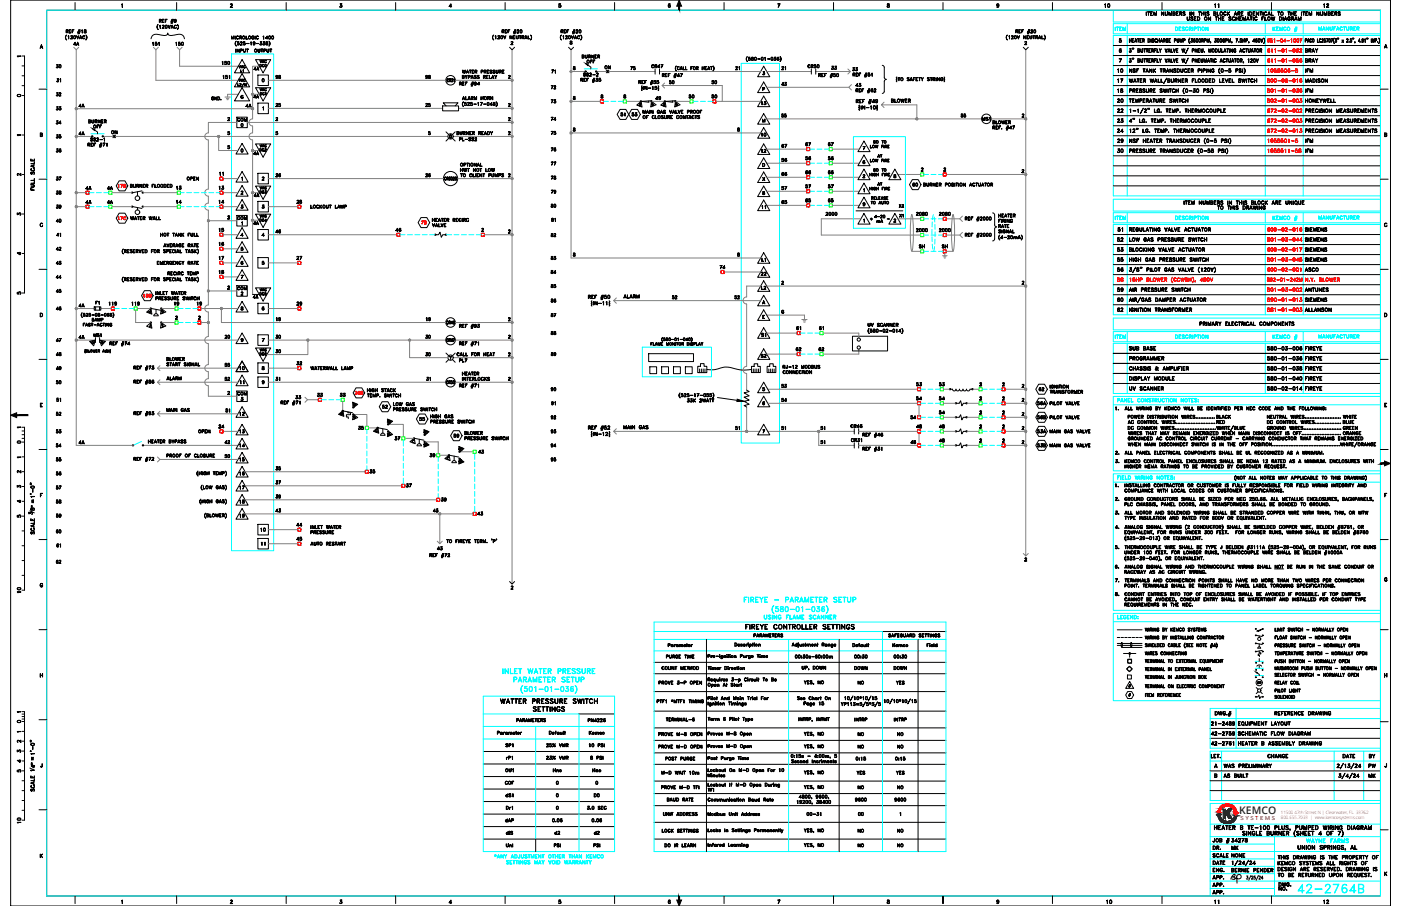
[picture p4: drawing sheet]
<svg xmlns="http://www.w3.org/2000/svg" width="432mm" height="279mm" viewBox="0 0 432 279" stroke-linecap="round" stroke-linejoin="round" font-family="sans-serif">
<defs><g id="words">
<text font-size="6.2" fill="#0ff" x="399" y="276.6">42-2764B</text>
<g font-size="4.4">
<text x="343.6" y="39.2">23</text>
<text x="420.9" y="238.1">PW</text>
</g>
<g font-size="4">
<text x="339.7" y="3.5">10</text>
<text x="373.6" y="3.5">11</text>
<text x="407.1" y="3.5">12</text>
<text x="11.3" y="16.2">A</text>
<text x="21.9" y="15.2">4A</text>
<text x="53.3" y="15.2">150</text>
<text x="401.5" y="17.3">BRAY</text>
<text x="16.6" y="22.2">30</text>
<text x="77.3" y="22.9">4A</text>
<text x="179.9" y="20.8">OFF</text>
<text x="185.6" y="22.6">ON</text>
<text x="255.4" y="22.6">33</text>
<text x="343.6" y="23.6">10</text>
<text x="401.5" y="20.5">BRAY</text>
<text x="16.6" y="26.5">31</text>
<text x="84.3" y="25.4">98</text>
<text x="130.2" y="25.4">98</text>
<text x="169" y="28.6">72</text>
<text x="205.3" y="27.2">50</text>
<text x="218.4" y="27.2">50</text>
<text x="239.9" y="27.5">43</text>
<text x="262.8" y="27.9">43</text>
<text x="343.6" y="26.5">17</text>
<text x="343.6" y="29.6">18</text>
<text x="16.6" y="35.3">33</text>
<text x="23.3" y="34.2">4A</text>
<text x="84.3" y="34.2">25</text>
<text x="130.2" y="34.2">25</text>
<text x="201.1" y="32.1">49</text>
<text x="233.9" y="33.5">13</text>
<text x="343.6" y="36">22</text>
<text x="343.6" y="32.8">20</text>
<text x="16.6" y="39.5">34</text>
<text x="27.9" y="40.9">OFF</text>
<text x="169" y="38.5">74</text>
<text x="190.5" y="37">51</text>
<text x="194" y="37">53</text>
<text x="239.9" y="37.4">55</text>
<text x="295.3" y="37.4">55</text>
<text x="302" y="38.5">MS1</text>
<text x="343.6" y="42">24</text>
<text x="16.6" y="43.7">35</text>
<text x="169" y="42.7">75</text>
<text x="169" y="48">76</text>
<text x="233.9" y="43.4">10</text>
<text x="343.6" y="45.2">29</text>
<text x="77.3" y="49">4A</text>
<text x="169" y="52.2">77</text>
<text x="233.9" y="48.3">12</text>
<text x="239.9" y="51.2">56</text>
<text x="343.6" y="48.3">30</text>
<text x="16.6" y="56.8">37</text>
<text x="25.4" y="59.6">4A</text>
<text x="32.1" y="59.6">4A</text>
<text x="66.7" y="55.4">11</text>
<text x="84.3" y="55.7">26</text>
<text x="130.2" y="55.7">26</text>
<text x="169" y="56.4">78</text>
<text x="240.2" y="55.4">66</text>
<text x="247.3" y="59.3">57</text>
<text x="254.4" y="59.3">57</text>
<text x="16.6" y="65.6">39</text>
<text x="77.3" y="62.1">4A</text>
<text x="169" y="61">79</text>
<text x="169" y="65.3">80</text>
<text x="237.1" y="65.6" transform="rotate(-90 237.1 65.6)">11</text>
<text x="240.2" y="64.2">65</text>
<text x="276.2" y="65.3">X2</text>
<text x="16.6" y="69.8">40</text>
<text x="77.3" y="70.6">4A</text>
<text x="169" y="69.5">81</text>
<text x="16.6" y="74.1">41</text>
<text x="84.3" y="73">46</text>
<text x="343.6" y="75.5">52</text>
<text x="343.6" y="72.7">51</text>
<text x="16.6" y="82.9">43</text>
<text x="233.9" y="81.8">L1</text>
<text x="343.6" y="78.7">53</text>
<text x="343.6" y="81.8">55</text>
<text x="16.6" y="87.1">44</text>
<text x="66.7" y="85.7">18</text>
<text x="169" y="90">85</text>
<text x="169" y="85.7">84</text>
<text x="233.5" y="86.1">22</text>
<text x="343.6" y="85">56</text>
<text x="401.5" y="85">ASCO</text>
<text x="16.6" y="91.4">45</text>
<text x="23.3" y="96">4A</text>
<text x="90.7" y="95.2">29</text>
<text x="169" y="94.5">86</text>
<text x="206.4" y="93.5">52</text>
<text x="233.9" y="90.7">L2</text>
<text x="343.6" y="94.2">60</text>
<text x="16.6" y="97">46</text>
<text x="84.3" y="100.2">19</text>
<text x="130.5" y="100.2">19</text>
<text x="343.6" y="97.4">62</text>
<text x="16.6" y="106.5">47</text>
<text x="27.2" y="107.2">I3</text>
<text x="48.7" y="102.3">2</text>
<text x="68.4" y="105.5">20</text>
<text x="84.3" y="105.5">30</text>
<text x="130.2" y="105.5">30</text>
<text x="169" y="104.4">88</text>
<text x="233.9" y="105.1">S1</text>
<text x="251.5" y="103">61</text>
<text x="84.3" y="110.1">30</text>
<text x="130.2" y="111.1">30</text>
<text x="233.5" y="111.5">S2</text>
<text x="251.5" y="109.4">62</text>
<text x="16.6" y="115.4">49</text>
<text x="16.6" y="119.6">50</text>
<text x="68.4" y="118.5">52</text>
<text x="68.4" y="114.3">55</text>
<text x="73" y="115.4">10</text>
<text x="73" y="119.6">11</text>
<text x="84.3" y="118.5">31</text>
<text x="130.5" y="118.5">31</text>
<text x="90.3" y="124.2">33</text>
<text x="169" y="121.7">90</text>
<text x="239.9" y="120.7">53</text>
<text x="281.5" y="124.5">54</text>
<text x="288.6" y="120.3">53</text>
<text x="319.3" y="121.7">62</text>
<text x="16.6" y="129.5">52</text>
<text x="68.8" y="128.4">51</text>
<text x="73" y="129.5">12</text>
<text x="107.9" y="126.6">W</text>
<text x="121.7" y="131.9" transform="rotate(-90 121.7 131.9)">NO</text>
<text x="128.4" y="130.9">55</text>
<text x="169" y="130.5">92</text>
<text x="279.8" y="130.5">54</text>
<text x="318.9" y="130.5">56B</text>
<text x="16.6" y="134.8">53</text>
<text x="66.7" y="133.3">24</text>
<text x="73" y="134.8">13</text>
<text x="121.7" y="135.8" transform="rotate(-90 121.7 135.8)">NC</text>
<text x="129.8" y="135.1">NO</text>
<text x="139" y="136.2">59</text>
<text x="169" y="134.8">93</text>
<text x="239.9" y="133.7">51</text>
<text x="252.2" y="133.7">51</text>
<text x="281.5" y="133.3">48</text>
<text x="288.6" y="133.3">48</text>
<text x="288.6" y="137.6">48</text>
<text x="318.9" y="134.8">53A</text>
<text x="16.6" y="139">54</text>
<text x="16.6" y="143.6">55</text>
<text x="23.3" y="138.3">4A</text>
<text x="68.4" y="142.5">50</text>
<text x="73" y="139">14</text>
<text x="73" y="143.6">15</text>
<text x="129.8" y="139">NC</text>
<text x="143.6" y="140.4" transform="rotate(-90 143.6 140.4)">NO</text>
<text x="146.8" y="141.1">43</text>
<text x="169" y="139">94</text>
<text x="169" y="143.6">95</text>
<text x="318.9" y="139">53B</text>
<text x="16.6" y="147.8">56</text>
<text x="73" y="147.8">16</text>
<text x="143.6" y="144.3" transform="rotate(-90 143.6 144.3)">NC</text>
<text x="16.6" y="152">57</text>
<text x="73" y="152">17</text>
<text x="84.3" y="150.6">37</text>
<text x="84.3" y="154.9">39</text>
<text x="135.1" y="155.9">39</text>
<text x="16.6" y="160.9">59</text>
<text x="73" y="160.9">19</text>
<text x="84.3" y="159.1">43</text>
<text x="146.4" y="160.2">43</text>
<text x="79.4" y="165.1">10</text>
<text x="90.7" y="167.9">45</text>
<text x="90.7" y="163.7">44</text>
<text x="16.6" y="170">61</text>
<text x="79.7" y="169.3">11</text>
<text x="134.1" y="170.7">43</text>
<text x="16.6" y="175">62</text>
<text x="7.8" y="184.1" transform="rotate(-90 7.8 184.1)">10</text>
<text x="262.5" y="207.8">DOWN</text>
<text x="263.5" y="212.4">NO</text>
<text x="275.5" y="212.4">YES</text>
<text x="4.6" y="230.4">2</text>
<text x="263.5" y="228.2">NO</text>
<text x="263.5" y="232.1">NO</text>
<text x="275.9" y="228.2">NO</text>
<text x="275.9" y="232.1">NO</text>
<text x="154.9" y="239.2">OU1</text>
<text x="169.7" y="239.2">Hno</text>
<text x="181.7" y="239.2">Hno</text>
<text x="421.2" y="234.9">BY</text>
<text x="154.9" y="243.1">COF</text>
<text x="263.5" y="244.5">NO</text>
<text x="275.9" y="244.5">NO</text>
<text x="420.9" y="240.9">MK</text>
<text x="154.9" y="246.9">dS1</text>
<text x="182.4" y="246.9">D0</text>
<text x="7.8" y="255.1" transform="rotate(-90 7.8 255.1)">10</text>
<text x="154.9" y="254.7">dAP</text>
<text x="263.5" y="257.9">NO</text>
<text x="275.9" y="257.9">NO</text>
<text x="170" y="258.6">d2</text>
<text x="182.4" y="258.6">d2</text>
<text x="263.5" y="262.5">NO</text>
<text x="275.9" y="262.5">NO</text>
<text x="372.9" y="263.2">DR.</text>
<text x="378.9" y="263.2">MK</text>
<text x="372.9" y="267.8">DATE</text>
<text x="378.9" y="265.6">NONE</text>
<text x="393.3" y="275.9">NO.</text>
<text x="340.1" y="279.8">10</text>
<text x="373.6" y="279.8">11</text>
<text x="407.1" y="279.8">12</text>
</g>
<g font-size="4" fill="#0ff">
<text x="211.3" y="31.4">50</text>
<text x="218.4" y="31.4">50</text>
<text x="247.3" y="46.2">67</text>
<text x="254.4" y="46.2">67</text>
<text x="247.3" y="50.4">56</text>
<text x="254.4" y="50.4">56</text>
<text x="53.6" y="59.6">13</text>
<text x="66.7" y="59.6">13</text>
<text x="247.3" y="55">66</text>
<text x="254.4" y="55">66</text>
<text x="254.4" y="63.5">65</text>
<text x="121" y="72.7">46</text>
<text x="52.9" y="95.2">19</text>
<text x="60" y="95.2">19</text>
<text x="244.5" y="103">61</text>
<text x="244.5" y="109.4">62</text>
<text x="97" y="123.5">33</text>
<text x="104.1" y="123.5">33</text>
<text x="109.7" y="133.7">35</text>
<text x="120.6" y="136.9">37</text>
<text x="113.2" y="147.1">35</text>
<text x="124.2" y="151.3">37</text>
</g>
<g font-size="4" fill="#f00">
<text x="247.3" y="63.5">65</text>
<text x="35.6" y="69.1">17C</text>
<text x="66.7" y="76.9">16</text>
<text x="66.7" y="72.7">15</text>
<text x="343.6" y="87.8">58</text>
<text x="343.6" y="91">59</text>
<text x="281.5" y="120.3">53</text>
</g>
<g font-size="4" fill="#808080">
<text x="225.4" y="93.5">52</text>
<text x="288.6" y="124.5">54</text>
<text x="225.8" y="133.7">51</text>
<text x="132.6" y="159.1">43</text>
</g>
<text font-size="4" fill="#0f0" x="131.6" y="142.2">39</text>
<g font-size="3.5">
<text x="169" y="23.6">71</text>
<text x="193.3" y="22.6">75</text>
<text x="225.8" y="22.6">21</text>
<text x="239.9" y="22.6">21</text>
<text x="4.6" y="31">0</text>
<text x="16.6" y="30.7">32</text>
<text x="77.3" y="31.4">4A</text>
<text x="169" y="32.8">73</text>
<text x="196.1" y="33.9">5</text>
<text x="200" y="33.9">6</text>
<text x="203.6" y="33.9">5</text>
<text x="207.4" y="33.9">6</text>
<text x="234.2" y="38.8">M</text>
<text x="16.6" y="48">36</text>
<text x="23.3" y="42.7">4A</text>
<text x="33.5" y="42.3">ON</text>
<text x="73.4" y="48">0</text>
<text x="131.2" y="42.7">5</text>
<text x="240.2" y="46.6">67</text>
<text x="264.9" y="47.3">7</text>
<text x="4.6" y="55.4">2</text>
<text x="35.6" y="58.9">17D</text>
<text x="234.2" y="56.8">X</text>
<text x="239.9" y="59.6">57</text>
<text x="280.5" y="58.6">60</text>
<text x="314" y="54.3">2</text>
<text x="16.6" y="61">38</text>
<text x="25.4" y="63.9">4A</text>
<text x="32.1" y="63.9">4A</text>
<text x="73.4" y="61">2</text>
<text x="90.7" y="63.9">28</text>
<text x="264.9" y="64.6">9</text>
<text x="4.6" y="67.7">3</text>
<text x="267.4" y="69.1">+ -</text>
<text x="276.2" y="68.1">X1</text>
<text x="169" y="74.1">82</text>
<text x="4.6" y="79.7">4</text>
<text x="16.6" y="78.3">42</text>
<text x="73.4" y="78.3">5</text>
<text x="90.7" y="81.1">27</text>
<text x="169" y="81.1">83</text>
<text x="220.8" y="84">74</text>
<text x="4.6" y="92.1">5</text>
<text x="28.6" y="94.9">F1</text>
<text x="43.4" y="92.8">18B</text>
<text x="77.3" y="93.1">4A</text>
<text x="44.8" y="97.7">4</text>
<text x="169" y="98.8">87</text>
<text x="239.9" y="97.7">G</text>
<text x="23.3" y="105.5">4A</text>
<text x="30" y="107.2">I4</text>
<text x="16.6" y="110.8">48</text>
<text x="90.7" y="113.6">32</text>
<text x="169" y="110.8">89</text>
<text x="16.6" y="124.9">51</text>
<text x="108.7" y="122.8">20B</text>
<text x="169" y="125.9">91</text>
<text x="234.2" y="125.9">6</text>
<text x="239.9" y="124.9">54</text>
<text x="314" y="124.9">2</text>
<text x="318.9" y="125.9">56A</text>
<text x="117.1" y="127">52</text>
<text x="288.6" y="128.8">54</text>
<text x="300.9" y="128.8">2</text>
<text x="4.6" y="137.9">0</text>
<text x="68.4" y="137.9">42</text>
<text x="115" y="134.4">C</text>
<text x="252.2" y="137.9">51</text>
<text x="261.4" y="133">CR46</text>
<text x="279.8" y="137.9">48</text>
<text x="314" y="137.9">2</text>
<text x="136.9" y="142.9">C</text>
<text x="4.6" y="147.1">2</text>
<text x="84.3" y="146">35</text>
<text x="4.6" y="151.7">3</text>
<text x="4.6" y="160.9">5</text>
<text x="4.6" y="156.3">4</text>
<text x="8.1" y="159.8">3</text>
<text x="16.6" y="156.3">58</text>
<text x="73" y="156.3">18</text>
<text x="16.6" y="165.5">60</text>
<text x="386.6" y="212">CR</text>
<text x="4.6" y="224">0</text>
<text x="180.6" y="227.5">Kemco</text>
<text x="4.6" y="233.2">3</text>
<text x="154.9" y="231.4">SP1</text>
<text x="4.6" y="239.2">5</text>
<text x="4.6" y="236.4">4</text>
<text x="155.2" y="235.3">rP1</text>
<text x="263.2" y="239.9">YES</text>
<text x="275.5" y="239.9">YES</text>
<text x="247.6" y="252.6">00-31</text>
<text x="263.5" y="252.6">00</text>
</g>
<g font-size="3.5" fill="#808080">
<text x="261.8" y="22.9">33</text>
<text x="74.8" y="34.2">4A</text>
<text x="289.6" y="77.6">SH</text>
</g>
<g font-size="3.5" fill="#0ff">
<text x="53.6" y="63.9">14</text>
<text x="66.7" y="63.9">14</text>
<text x="282.6" y="77.6">SH</text>
<text x="308" y="128.8">2</text>
</g>
<g font-size="3.5" fill="#f00">
<text x="129.1" y="70.2">7B</text>
<text x="66.7" y="81.1">17</text>
</g>
<text font-size="3.2" fill="#1a1548" x="382" y="251.1">KEMCO</text>
<g font-size="3.1">
<text x="4.6" y="43">1</text>
<text x="4.6" y="133.3">1</text>
<text x="4.6" y="142.5">1</text>
<text x="8.8" y="157.7">&quot;</text>
<text x="4.6" y="227.2">1</text>
<text x="8.5" y="239.2">1</text>
</g>
<g font-size="2.6">
<text x="4.6" y="18.7">1</text>
<text x="4.6" y="220.8">1</text>
</g>
<text font-size="1.7" fill="#ec2126" x="382.4" y="252.9">S Y S T E M S</text>
<g font-size="1.4" fill="#ec2126">
<text x="394.8" y="250.9">11500 47th Street N | Clearwater, FL 33762</text>
<text x="394.8" y="252.7">800.655.7033 | www.kemcosystems.com</text>
</g>
</g></defs>
<!-- layer: Wiring - Kemco -->
<g fill="none" stroke="#808080" stroke-width=".31">
<path d="M23.5 15.3v122.1h17.3M47.3 14.6l.7 .7v9.5h25.3M48.8 14.6l-.8 .7M54.6 14.6l.8 .7v5.1h18M157.8 15.3v164.8M176 15.3v64.3h58.4M316.1 15.3v156.2l-.7-.8M23.5 33.5h54.4M69.3 29.9h1.7M69.7 30.3h.9M70 30.7h.4M73 37.8h-8.8v3.2a1.08 1.08 0 0 0-1.1 1.1 1.08 1.08 0 0 0 1.1 1.1v15.1a1.09 1.09 0 0 0-1.1 1.1 1.09 1.09 0 0 0 1.1 1.1v2.2a1.08 1.08 0 0 0-1.1 1 1.08 1.08 0 0 0 1.1 1.1v29.2"/>
<path d="M73.4 29.1h-3.3v.8M76.2 37.8h81.6M79.9 20.4h-2v16.3a1.09 1.09 0 0 0-1.1 1 1.09 1.09 0 0 0 1 1.1l.1 2.2a1.08 1.08 0 0 0-1.1 1.1 1.08 1.08 0 0 0 1 1.1l.1 47.6M82.7 24.8h54.7M82.7 33.4h53.7M140.3 24.8h17.5M141.3 33.4h16.5M176 31.3h9M176 22.1h4.3M184 22.1h17.9M193.1 31.3h4.2M203.3 22.1h31.1"/>
<path d="M204.1 26.4h18.5v4.9h-1.9M208.4 31.3h4.3M222.6 31.3h11.8M236.3 26.9h25.3M236.3 22.1h13.8M236.3 36.7h66.3M251.4 22.1h10.7M271.7 32.3l.8 .9M272.5 31.5l-.8 .8h10.9v4.4M305.5 36.7h10.6M23.5 59.4h3M31.9 42.1h106.2"/>
<path d="M34.5 59.4h6.1M44.2 59.4h10.4M67.4 42.1v4.3h5.9M68.7 59.4h4.6M68.7 55.1h4.6M82.7 55.1h54M139.7 42.1h18.1M141.1 55.1h16.7M176 41h58.4M236.3 50.3h12.3M236.3 59h12.3M236.3 54.7h12.3"/>
<path d="M236.3 46h12.3M256.5 50.3h8.3M256.5 59h8.3M256.5 54.7h8.3M256.5 46h8.3M276.8 53.8h6.9M291.7 53.8h24.4M23.5 63.7h3M34.5 63.7h6.1M44.2 63.7h10.4M64.2 68.1h8.8M68.7 63.7h4.6"/>
<path d="M68.7 76.7h4.6M68.7 72.4h4.6M82.7 63.7h9.1M82.7 72.4h39.6M149.3 72.4h8.5M236.3 63.3h12.3M256.5 63.3h8.3M265.3 67.5h-12.2v5h30.6M276.8 67.5h6.9M281 66.2a33.6 33.6 0 0 1 0 11.3 33.6 33.6 0 0 1 0-11.3zM281.1 77.5h2.6M290.5 78.9h1.4"/>
<path d="M290.8 79.2h.7M291 79.6h.4M291.2 78v.9M291.7 72.5h4.1M293.7 66.2a33.6 33.6 0 0 1 0 11.3 33.6 33.6 0 0 1 0-11.3zM295.8 67.5l.8 .8M296.6 66.7l-.8 .8h-4.1M296.6 71.7l-.8 .8 .8 .8M23.5 95.1h5.5M31.1 95.1h3.2M41.8 95.6v3.9h4.4M42.3 95.1h3.9"/>
<path d="M49.9 95.1h4M49.9 99.5h4M61.9 95.1h11.4M61.9 99.5h2.3M64.2 96.2v7.6a1.09 1.09 0 0 0-1.1 1.1 1.09 1.09 0 0 0 1.1 1.1v6.5M64.2 89.7h8.8M68.2 95.1v4.4h69.2M68.7 85.4h4.6M68.7 81.1h4.6M140.3 99.5h17.5M189.1 92.7l.9 .8M190 91.9l-.9 .8h45.3"/>
<path d="M223.2 83.9h11.2M230.1 93.7v19.3M234.4 88.2h-4.3v3.4M236.3 88.2h79.8M236.3 97.2h11.6v1.3M23.5 104.9h5.9M30.7 104.9h42.6M48.5 117.9h24.8M48.5 113.5h24.8M49.3 117.1l-.8 .8 .8 .7M49.3 112.8l-.8 .7 .8 .8M64.2 112.4a1.09 1.09 0 0 0-1.1 1.1 1.09 1.09 0 0 0 1.1 1.1v2.2a1.08 1.08 0 0 0-1.1 1.1 1.08 1.08 0 0 0 1.1 1.1v3.2h8.8"/>
<path d="M82.7 104.9h54.7M82.7 117.9h54.6M82.7 113.5h9.1M94.9 104.9v4.4h-12.6M126.2 104.9v5.4h11.9M139.7 110.3h18.1M140.3 104.9h17.5M140.3 117.9h17.5M230.1 113a1.09 1.09 0 0 0-1.1 1.1 1.09 1.09 0 0 0 1.1 1.1M230.1 115.2v5.1M236.3 109.2h9.4M236.3 102.7h9.4"/>
<path d="M253.7 102.7h11v1.5M264.7 107.7v1.5h-11M44.3 137.4h29M48.5 127.6l.8 .8M49.3 126.9l-.8 .7h24.8M68.7 133h4.6M94.8 123.3h3.3M105.6 123.8v2.7M109.1 127.8h4v3.7M113.6 132h2.6M119.8 130.9h4.5v3.8M124.8 135.2h2.6"/>
<path d="M131.1 136.3h4v3.6M141.8 139.3h4M189.1 133l.9 .9M190 132.2l-.9 .8h45M230.1 125.5v7.5M236.6 120h46.2M236.6 124.4h46.2M236.6 133h26.7M252.3 133v4.4h11M264.6 137.4h18.2M264.6 133h18.2M283.3 124.9v3.3"/>
<path d="M283.3 133.5v3.4M290.8 137.4h3.6M290.8 124.4h3.6M290.8 133h3.6M290.8 128.7h3.6M298.1 137.4h3.7M298.1 124.4h3.7M298.1 133h3.7M298.1 128.7h3.7M299.9 120h1.9M309.8 137.4h6.3M309.8 120h6.3"/>
<path d="M309.8 124.4h6.3M309.8 133h6.3M309.8 128.7h6.3M48.5 140.9l.8 .8-.8 .8M49.3 141.7h24M75.5 145.5h37.1M75.5 149.8h48.3M75.5 154.1h59.1M75.5 158.5h70.3M135.6 158.5v9.2M135.6 140.4h2.6M82.7 167.7h9.1"/>
<path d="M82.7 163.3h9.1M316.9 170.7l-.8 .8"/>
</g>
<!-- layer: 0 -->
<g fill="none" stroke="#0ff" stroke-width=".31">
<path d="M14.4 3.2h411.1v273.1h-411.1zM71.4 16.6h12.9v153.2h-12.9zM228.5 19.5h11.7v117.1h-11.7zM343.1 3.2v3.6h82.4M343.7 8.3v1.1zM344.1 8.3l.6 .1zM344.4 8.4v1v-1M345.1 8.3h.6l-.6 .1v1h.6h-.6zM345.1 8.8h.3l-.3 .1M346.1 8.3l.4 1 .4-1v1.1l-.1-.8-.3 .8-.4-.8v.8zM347.4 7.3v3.1M347.4 10.9v49.5"/>
<path d="M362.3 8.3h.4a.59 .59 0 0 1 .3 .6 .59 .59 0 0 1-.3 .5h-.4zM362.4 8.4a.52 .52 0 0 1 .6 .3 .52 .52 0 0 1-.3 .7h-.3zM363.4 8.3h.6l-.5 .1v1h.5h-.6zM363.5 8.8h.2l-.2 .1M364.3 8.5h.8l-.5-.1-.2 .2a.6 .6 0 0 1 .6 .8l-.7-.1h.7zM365.5 8.5l.4-.2 .3 .3a.39 .39 0 0 0-.5-.2 .39 .39 0 0 0-.3 .3v.3a.39 .39 0 0 0 .3 .4 .39 .39 0 0 0 .5-.2 .4 .4 0 0 1-.5 .2 .4 .4 0 0 1-.3-.4zM366.6 8.8h.5v-.4h-.5l-.1 1v-1.1l.7 .1v.4l-.6 .1M366.8 8.9l.4 .5zM367.6 8.3v1.1zM368.1 8.8h.5v-.4h-.5l-.1 1v-1.1l.6 .1v.4l-.5 .1M369 8.3l.7 .1zM369.3 8.4v1z"/>
<path d="M370 8.3v1.1zM371.6 8.3l.7 1v-1v1.1l-.7-.9v.9zM390 7.3v3.1M390 10.9v49.5M392.3 8.3l.1 1.1zM392.4 9l.7-.7-.7 .7M392.5 8.8l.6 .6-.5-.6M393.4 8.3h.7l-.6 .1v1h.6h-.7zM393.5 8.8h.3l-.3 .1M394.4 8.3l.4 1 .4-1v1.1v-.8l-.4 .8-.3-.8-.1 .8zM395.7 8.5l.4-.2 .3 .3a.39 .39 0 0 0-.4-.2 .39 .39 0 0 0-.3 .3v.3a.39 .39 0 0 0 .3 .4 .39 .39 0 0 0 .4-.2 .4 .4 0 0 1-.4 .2 .4 .4 0 0 1-.4-.4zM398.9 9.2h.8z"/>
<path d="M399 8.9h.8zM399.4 8.3l-.4 1.5zM399.7 8.3l-.4 1.5zM401.7 7.3v3.1M401.7 10.9v49.5M406.4 8.3l.5 .9 .4-.9v1.1l-.1-.9-.3 .9-.4-.9-.1 .9zM407.7 9.1h.6M407.8 9h.5M408 8.3l.4 1.1-.4-1-.4 1zM408.7 8.3l.7 .9 .1-.9v1.1l-.7-1-.1 1zM409.9 8.3l.1 .9 .2 .1 .3-.1 .1-.9-.1 1-.5-.1zM411.1 8.3h.6h-.6v1.1z"/>
<path d="M411.1 8.8h.3h-.3M412 9.1h.6M412 9h.6M412.3 8.3l.4 1.1-.4-1-.4 1zM413.2 8.3h.3l.3 .2a.39 .39 0 0 0-.5-.2 .39 .39 0 0 0-.3 .4v.2a.39 .39 0 0 0 .3 .4 .39 .39 0 0 0 .5-.2 .4 .4 0 0 1-.5 .3 .4 .4 0 0 1-.3-.5zM414 8.3h.7zM414.3 8.3v1.1l.1-1.1M415 8.3l.1 .7 .2 .3 .3-.1 .2-.9-.2 1-.5-.1zM416.2 8.8l.5-.1v-.3l-.5-.1v1.1v-1.1l.6 .1v.3l-.6 .1M416.5 8.8l.3 .6-.3-.6M417.3 8.3h.5h-.6v1.1M417.3 8.8h.3h-.3"/>
<path d="M417.3 9.3l.5 .1zM418.3 8.8l.5-.1v-.3l-.5-.1-.1 1.1v-1.1l.6 .1v.4h-.5M418.5 8.8l.4 .6-.3-.6M425.5 7.3h-82.4v3.1h82.4M425.5 10.9h-82.4v49.5h82.4M263 42.1h16.1v28.3h-16.1zM343.7 66.6v1.1zM344.1 66.6l.6 .1zM344.4 66.7v1v-1M345.1 66.6h.6l-.6 .1v1h.6h-.6zM345.1 67.1h.3l-.3 .1M346.1 66.6l.4 1 .4-1v1.1l-.1-.8-.3 .8-.4-.8v.8z"/>
<path d="M347.4 65.6v3.1M347.4 69.2v27.9M362.3 66.6h.4a.59 .59 0 0 1 .3 .6 .59 .59 0 0 1-.3 .5h-.4zM362.4 66.7a.52 .52 0 0 1 .6 .3 .52 .52 0 0 1-.3 .7h-.3zM363.4 66.6h.6l-.5 .1v1h.5h-.6zM363.5 67.1h.2l-.2 .1M364.3 66.8h.8l-.5-.1-.2 .2a.6 .6 0 0 1 .6 .8l-.7-.1h.7zM365.5 66.8l.4-.2 .3 .3a.39 .39 0 0 0-.5-.2 .39 .39 0 0 0-.3 .3v.3a.39 .39 0 0 0 .3 .4 .39 .39 0 0 0 .5-.2 .4 .4 0 0 1-.5 .2 .4 .4 0 0 1-.3-.4zM366.6 67.1h.5v-.4h-.5l-.1 1v-1.1l.7 .1v.4l-.6 .1M366.8 67.2l.4 .5zM367.6 66.6v1.1zM368.1 67.1h.5v-.4h-.5l-.1 1v-1.1l.6 .1 .1 .4-.6 .1"/>
<path d="M369 66.6l.7 .1zM369.3 66.7v1zM370 66.6v1.1zM371.6 66.6l.7 1v-1v1.1l-.7-.9v.9zM390 65.6v3.1M390 69.2v27.9M392.3 66.6l.1 1.1zM392.4 67.2l.7-.6-.7 .7M392.5 67.1l.6 .6-.5-.6M393.4 66.6h.7l-.6 .1v1h.6h-.7zM393.5 67.1h.3l-.3 .1M394.4 66.6l.4 1 .4-1v1.1v-.8l-.4 .8-.3-.8-.1 .8z"/>
<path d="M395.7 66.8l.4-.2 .3 .3a.39 .39 0 0 0-.4-.2 .39 .39 0 0 0-.3 .3v.3a.39 .39 0 0 0 .3 .4 .39 .39 0 0 0 .4-.2 .4 .4 0 0 1-.4 .2 .4 .4 0 0 1-.4-.4zM398.9 67.5h.8zM399 67.2h.8zM399.4 66.6l-.4 1.5zM399.7 66.6l-.4 1.5zM401.7 65.6v3.1M401.7 69.2v27.9M406.4 66.5l.5 1 .4-1v1.1l-.1-.8-.3 .8-.4-.8-.1 .8zM407.7 67.4h.6M407.8 67.3h.5M408 66.5l.4 1.1-.4-.9-.4 .9zM408.7 66.5l.7 1 .1-1v1.1l-.7-.9-.1 .9z"/>
<path d="M409.9 66.5l.1 1 .2 .1 .3-.1 .1-1-.1 1.1-.5-.1zM411.1 66.5h.6l-.6 .1v1zM411.1 67.1h.3zM412 67.4h.6M412 67.3h.6M412.3 66.5l.4 1.1-.4-.9-.4 .9zM413.2 66.6l.3-.1 .3 .3a.39 .39 0 0 0-.5-.2 .39 .39 0 0 0-.3 .4v.2a.39 .39 0 0 0 .3 .4 .39 .39 0 0 0 .5-.2 .4 .4 0 0 1-.5 .2 .4 .4 0 0 1-.3-.4zM414 66.5l.7 .1zM414.3 66.6v1l.1-1M415 66.5l.1 .8 .2 .3 .3-.1 .2-1-.2 1.1-.5-.1zM416.2 66.5l.6 .3-.1 .3h-.5l.6-.2-.1-.2-.5-.1v1zM416.5 67.1l.3 .5-.3-.5"/>
<path d="M417.2 66.5l.6 .1zM417.2 66.5v1.1h.6h-.5M417.3 67.1h.3zM418.2 66.5l.7 .3-.1 .3h-.5l.5-.2v-.2l-.5-.1v1zM418.5 67.1l.4 .5-.3-.5M425.5 61.4h-82.4v3.7h82.4M425.5 65.6h-82.4v3.1h82.4M425.5 69.2h-82.4v27.9h82.4M425.5 98.1h-82.4v3.6h82.4M198 107.1h21.3v9.1h-21.3zM343.7 103.3v1.1zM344.1 103.3h.6z"/>
<path d="M344.4 103.3v1.1v-1.1M345.1 103.3h.6h-.6v1l.6 .1h-.6zM345.1 103.8h.3l-.3 .1M346.1 103.3l.4 .9 .4-.9v1.1l-.1-.9-.3 .9-.4-.9v.9zM347.4 102.3v3.1M347.4 105.9v15.4M362.3 103.3h.4a.59 .59 0 0 1 .3 .5 .59 .59 0 0 1-.3 .6h-.4zM362.4 103.3a.52 .52 0 0 1 .6 .4 .52 .52 0 0 1-.3 .6h-.3zM363.4 103.3h.6h-.5v1l.5 .1h-.6zM363.5 103.8h.2l-.2 .1M364.3 103.4l.3-.1 .5 .1-.5-.1-.2 .2a.6 .6 0 0 1 .6 .8l-.7-.1h.7zM365.5 103.4l.4-.1 .3 .2a.39 .39 0 0 0-.5-.2 .39 .39 0 0 0-.3 .4v.3a.39 .39 0 0 0 .3 .3 .39 .39 0 0 0 .5-.2 .4 .4 0 0 1-.5 .3 .4 .4 0 0 1-.3-.4z"/>
<path d="M366.6 103.8h.5v-.4l-.5-.1-.1 1.1v-1.1l.7 .1v.4l-.6 .1M366.8 103.9l.4 .5zM367.6 103.3v1.1zM368.1 103.8h.5v-.4l-.5-.1-.1 1.1v-1.1l.7 .1-.1 .4-.5 .1M369 103.3h.7zM369.3 103.3v1.1zM370 103.3v1.1zM371.6 103.3l.7 .9v-.9v1.1l-.7-1v1zM390 102.3v3.1M390 105.9v15.4M392.3 103.3l.1 1.1zM392.5 103.8l.6 .6-.5-.6"/>
<path d="M393 103.3l-.6 .7zM393.4 103.3h.7h-.6v1l.6 .1h-.7zM393.5 103.8h.3l-.3 .1M394.4 103.3l.4 .9 .4-.9v1.1v-.9l-.4 .9-.3-.9-.1 .9zM395.7 103.4l.4-.1 .3 .2a.39 .39 0 0 0-.4-.2 .39 .39 0 0 0-.3 .4v.3a.39 .39 0 0 0 .3 .3 .39 .39 0 0 0 .4-.2 .4 .4 0 0 1-.4 .3 .4 .4 0 0 1-.4-.4zM398.9 104.1l.8 .1zM399 103.8l.8 .1zM399.4 103.3l-.4 1.5zM399.7 103.3l-.4 1.5zM401.7 102.3v3.1M401.7 105.9v15.4M406.4 103.2l.5 .9 .4-.9v1.1l-.1-.8-.3 .8-.4-.8-.1 .8z"/>
<path d="M407.7 104.1h.6M408 103.2l.4 1.1-.4-.9-.4 .9zM408.7 103.2l.7 .9 .1-.9v1.1l-.7-.9-.1 .9zM409.9 103.2l.1 .9 .2 .1 .3-.1 .1-.9-.1 1-.5-.1zM411.1 103.2h.6l-.6 .1v1zM411.1 103.7h.3l-.3 .1M412 104.1h.6M412.3 103.2l.4 1.1-.4-.9-.4 .9zM413.1 103.4l.4-.2 .3 .3a.4 .4 0 0 0-.5-.2 .4 .4 0 0 0-.3 .3v.3a.4 .4 0 0 0 .3 .3 .4 .4 0 0 0 .5-.1 .4 .4 0 0 1-.5 .2 .4 .4 0 0 1-.3-.4zM414 103.2l.7 .1zM414.3 103.3v1l.1-1M415 103.2l.1 .8 .2 .2 .3-.1 .2-.9-.2 1-.5-.1z"/>
<path d="M416.2 103.7h.5v-.4h-.5v1v-1.1l.6 .1-.1 .4-.5 .1M416.5 103.8l.3 .5-.3-.5M417.3 103.3l.5-.1h-.6v1.1h.6l-.5-.1M417.3 103.7h.3l-.3 .1M418.3 103.7h.5v-.4h-.5l-.1 1v-1.1l.6 .1v.4l-.5 .1M418.5 103.8l.4 .5-.3-.5M425.5 102.3h-82.4v3.1h82.4M425.5 105.9h-82.4v15.4h82.4M43.6 136.1l-2.4 1.2M343.1 122.3h82.4M343.1 148.7h82.4M344.4 146.7h.7l-.6 .1v1z"/>
<path d="M344.5 147.3h.3h-.3M345.4 146.7v1.1zM345.9 146.8l.6-.1h-.6v1.1h.6h-.6M345.9 147.3h.3h-.3M346.8 146.7l.1 1.1h.6h-.7zM347.7 146.7h.4a.59 .59 0 0 1 .4 .6 .59 .59 0 0 1-.4 .5h-.4zM347.8 146.8a.53 .53 0 0 1 .6 .3 .53 .53 0 0 1-.3 .7h-.3zM349.8 146.7l.3 1 .3-1 .3 1 .3-1-.3 1.1-.3-.9-.3 .9zM351.3 146.7v1.1zM351.8 147.3l.5-.1v-.4h-.5l-.1 1v-1.1l.6 .1v.5h-.5M352.1 147.3l.3 .5-.3-.5M352.8 146.7v1.1z"/>
<path d="M353.3 146.7l.6 1 .1-1v1.1l-.7-.9v.9zM354.5 146.9l.4-.2 .2 .3a.35 .35 0 0 0-.4-.2 .35 .35 0 0 0-.3 .4v.2a.34 .34 0 0 0 .4 .4 .34 .34 0 0 0 .3-.4l-.2-.1h.3a.4 .4 0 0 1-.4 .5 .4 .4 0 0 1-.4-.4zM356.6 146.7l.7 1v-1v1.1l-.6-.9-.1 .9zM358.8 146.7l.7 .1zM359.1 146.8l.1 1zM359.8 146.7h.6l-.5 .1v1h.5h-.6zM359.9 147.3h.3h-.3M360.7 146.9h.8l-.5-.1-.2 .2a.6 .6 0 0 1 .6 .8l-.7-.1h.7zM361.9 147.1v.2zM361.9 147.2h.1M361.9 147.7v.1zM361.9 147.7h.1"/>
<path d="M425.5 146.1h-82.4v42.1h82.4M201.6 197.2h89.9M201.6 191.8h89.9v70.8h-89.9zM201.6 194.8h70.4v67.8M243.1 197.2v65.4M148.9 214.7h40.5v47.9h-40.5zM201.6 200.7h89.9M381 218.5v12.2M425.5 218.5h-52.5v12.2h52.5M148.9 224h40.5M148.9 220.2h29.6v42.4M148.9 227.9h40.5"/>
<path d="M165.1 224v34.8M373 221.6h52.5M373 234.7h52.5M376.5 231.6v15.3M411.2 231.6v15.3M420.3 231.6v15.3M425.5 231.6h-52.5v15.3h52.5M373 258h52.5M373 254.1h52.5M392.8 258v18.3M402.7 258.7l.3 1 .3-1 .3 1 .3-1-.3 1.2-.3-1.1-.3 1.1zM404.3 259.6h.7"/>
<path d="M404.3 259.5h.6M404.6 258.7l.5 1.2-.5-1.1-.4 1.1zM405.3 258.7l.5 .5 .4-.5-.4 .5v.7l-.1-.7zM406.5 258.7l.8 1 .1-1v1.2l-.8-1.1-.1 1.1zM407.9 258.7h.6h-.7v1.2h.7l-.6-.1M407.9 259.2l.3 .1zM410.1 258.7h.7h-.6v1.2zM410.2 259.2l.3 .1zM411.2 259.6h.7M411.2 259.5h.6M411.5 258.7l.5 1.2-.5-1.1-.4 1.1zM412.3 258.7l.8 .2-.1 .3-.6 .1 .6-.2v-.3l-.6-.1v1.2z"/>
<path d="M412.7 259.3l.4 .6-.3-.6M413.5 258.7l.5 1 .4-1v1.2v-.9l-.4 .9-.4-.9-.1 .9zM414.8 258.8l.3-.1 .5 .1-.5-.1-.2 .3a.68 .68 0 0 1 .6 .8l-.7-.1h.8zM425.5 247.8h-52.5v28.5M373 262.6h52.5M373 260.3h19.8M373 269.4h19.8M373 271.7h52.5M373 264.9h19.8M373 267.2h19.8M373 274h19.8"/>
<circle cx="370.8" cy="8.8" r=".5"/>
<circle cx="370.8" cy="8.8" r=".45"/>
<circle cx="397.1" cy="8.8" r=".5"/>
<circle cx="397.1" cy="8.8" r=".46"/>
<circle cx="370.8" cy="67.1" r=".5"/>
<circle cx="370.8" cy="67.1" r=".45"/>
<circle cx="397.1" cy="67.1" r=".46"/>
<circle cx="397.1" cy="67.1" r=".5"/>
<circle cx="370.8" cy="103.8" r=".51"/>
<circle cx="370.8" cy="103.8" r=".45"/>
<circle cx="397.1" cy="103.8" r=".5"/>
<circle cx="397.1" cy="103.8" r=".46"/>
<circle cx="358.1" cy="147.2" r=".5"/>
<circle cx="358.1" cy="147.2" r=".45"/>
</g>
<g fill="none" stroke="#000" stroke-width=".31">
<path d="M3.3 0h425.3v279.4h-425.3zM7.6 17.3v73.1M14.4 3.2h411.1v273.1h-411.1zM20.4 9.7l.5-.1v-.3l-.5-.1v1v-1l.6 .1-.1 .4h-.5M20.5 10.8h.1a.97 .97 0 0 0 0 1.5 .95 .95 0 0 1-.1-1.5zM20.7 9.7l.3 .5-.3-.5M21.4 9.2h.5h-.6v1h.6l-.5-.1M21.4 9.7h.3h-.3M22.2 9.2h.6h-.5v1zM22.3 9.7h.2h-.2M23.1 .8v2.4M24 9.9l.7 .1z"/>
<path d="M24 9.7h.7zM24.3 9.2l-.3 1.3zM24.6 9.2l-.3 1.3zM25.1 9.4l.3-.2v1l-.1-.9zM26 10l.1 .1M26 9.2l.1 .4 .4 .1v.4h-.5v-.4l.5-.3v-.2zM26.4 9.2v.3l-.5 .3a.33 .33 0 0 0 .4 .4 .33 .33 0 0 0 .3-.4l-.6-.4 .1-.2 .4 .1M26.4 10.8a.9 .9 0 0 1 0 1.5 1.02 1.02 0 0 0 0-1.5zM26.5 10l-.1 .1M37.4 1.4l.3-.2v1.1v-1zM46.5 12a1.78 1.78 0 0 1 2.7-1.3l1.8 .2 .5-.3 .2-.4 .2 .4 .5 .3 3.5-.3a1.49 1.49 0 0 1 1 1.4M47 13.2l.2-.2v1v-.9z"/>
<path d="M47.8 13.8l.2 .1M48.2 13.4l.2 .2-.2 .3M48.4 13.6l-.6-.2 .1-.4h.4l-.4 .1v.3a.35 .35 0 0 1 .5 0 .35 .35 0 0 1-.1 .5 .35 .35 0 0 1-.5-.1l.4 .1 .2-.1M48.6 7.7l.2-.1a.97 .97 0 0 0 0 1.5 .92 .92 0 0 1-.2-1.4zM48.9 13.2l.2-.2v1l-.1-.9zM49.1 6.4h.5v-.3l-.5-.1v.9v-1l.6 .2-.1 .3-.5 .1M49.2 7.9l.2-.1v.9v-.8zM49.4 6.5l.3 .4zM50 5.9h.6l-.5 .1v.9h.5h-.6zM50.1 7.9l.3-.1 .2 .2-.6 .7h.6h-.6l.5-.7v-.1zM50.1 6.4h.3l-.3 .1M50.9 5.9h.6l-.5 .1v.9z"/>
<path d="M51 6.4h.2l-.2 .1M51 8.6h.4M51 7.9h.4M51.1 7.8v.9M51.4 7.8v.9M51.8 7.8l.4 .8 .3-.8-.3 .9zM52.7 6.7l.7 .1zM52.7 6.4l.7 .1zM52.8 8.5h.6M53 5.9l-.3 1.4zM53.1 7.8l.3 .9-.3-.8-.4 .8zM53.3 5.9l-.3 1.4z"/>
<path d="M53.7 6.3l.3 .2 .3-.2-.2 .2M53.7 6.2l.3-.2 .3 .2M53.8 7.9l.3-.1 .3 .2a.34 .34 0 0 0-.4-.2 .34 .34 0 0 0-.3 .3v.3a.34 .34 0 0 0 .3 .3 .34 .34 0 0 0 .4-.2 .36 .36 0 0 1-.4 .2 .36 .36 0 0 1-.3-.3zM53.8 6.8h.4M53.9 6l-.2 .2 .2 .3M54.1 6l.2 .3-.2 .6M54.3 6.4a.3 .3 0 0 1-.5 .1 .3 .3 0 0 1 0-.5 .3 .3 0 0 1 .5 .1v.6l-.5 .2M54.4 .8v2.4M54.7 7.6a.91 .91 0 0 1 0 1.5 1.02 1.02 0 0 0 0-1.5zM68.5 19.1l.2-.2v1l-.1-.9zM69.3 19.7l.1 .1M69.7 19.3l.1 .2-.1 .3"/>
<path d="M69.8 19.5l-.5-.2v-.4h.5l-.4 .1-.1 .3a.35 .35 0 0 1 .5 0 .35 .35 0 0 1-.1 .5 .35 .35 0 0 1-.5-.1h.1M69.8 19.7h-.5M70.3 19h.4M70.4 19v.8M70.6 19l.1 .7-.4 .1M71.1 1.3l.3-.1 .2 .3-.6 .7 .7 .1h-.7l.6-.8-.2-.3-.4 .2zM71.4 11.1l.3 .8 .4-.8v1v-.8l-.4 .8-.3-.8v.8zM72.5 11.1v1zM72.6 15.1l.1 1zM72.8 12.7a1.02 1.02 0 0 0 0 1.5 .97 .97 0 0 1 0-1.5zM73 11.1l.5 .2a.34 .34 0 0 0-.3-.2 .34 .34 0 0 0-.3 .4v.2a.35 .35 0 0 0 .3 .3 .35 .35 0 0 0 .3-.2 .36 .36 0 0 1-.4 .3 .36 .36 0 0 1-.3-.4zM73.1 15.1l.6 .9v-.9v1l-.6-.8v.8z"/>
<path d="M73.2 13.7l.1 .1M73.5 13.3l.2 .2-.2 .3M73.7 13.4l-.5-.1v-.4h.5h-.4l-.1 .4a.34 .34 0 0 1 .5 .1 .34 .34 0 0 1-.1 .4 .34 .34 0 0 1-.5-.1l.4 .1 .2-.2M73.9 11.5h.5v-.3l-.5-.1v1v-1l.5 .1v.3l-.5 .1M74.1 13.8l.6 .1h-.7l.6-.7-.1-.3-.4 .2 .4-.2 .2 .3-.6 .7M74.1 15.6l.5-.1v-.3h-.5v.9v-1l.6 .1-.1 .4h-.5M74.1 11.6l.4 .5-.3-.5M74.6 18.4l2.3 4.1h-4.6zM75 15.1l.1 .7 .2 .2h.3l.1-.9v.7l-.3 .3-.3-.1zM75 13.7l.2 .1M75.4 13.3l.2 .2-.2 .3M75.6 13.4l-.6-.1 .1-.4h.4h-.4v.4a.35 .35 0 0 1 .5 0 .35 .35 0 0 1-.1 .5 .35 .35 0 0 1-.5-.1l.4 .1 .2-.2"/>
<path d="M75.8 11.1l.1 .9 .5 .1h-.6zM75.9 15.1l.7 .1zM75.9 13.4h.8zM76.2 15.2v.9l.1-.9M77.2 13.1l.2-.2v1v-.9zM77.7 11.2l.3-.1 .3 .2-.3-.2a.41 .41 0 0 0-.4 .5 .41 .41 0 0 0 .6 .3v-.2l-.2-.1h.3a.36 .36 0 0 1-.3 .5 .36 .36 0 0 1-.4-.4zM78 13.3l.3 .1 .2-.1M78 13.1l.3-.2 .2 .2M78.2 12.9l-.2 .3 .2 .2M78.4 12.9l.1 .8-.4 .1M78.5 13.4a.3 .3 0 0 1-.4 0 .3 .3 0 0 1 .1-.5 .3 .3 0 0 1 .4 .3l-.2 .6h-.3M78.5 13.2l-.1 .2"/>
<path d="M78.6 11.1v1zM78.8 18.4h4.6l-2.3 4.1zM79 13.4h.8zM79.1 11.2l.3-.1 .3 .2a.33 .33 0 0 0-.4-.2 .33 .33 0 0 0-.3 .4v.2a.34 .34 0 0 0 .3 .3 .34 .34 0 0 0 .4-.2 .35 .35 0 0 1-.5 .3 .35 .35 0 0 1-.2-.4zM79.5 15.1l.1 .9h.2h.3v-.9l-.1 .9h-.5zM80.1 13.7l.2 .1M80.3 13.3a.32 .32 0 0 1 .4 .2 .32 .32 0 0 1-.2 .4 .32 .32 0 0 1-.4-.2l.4 .1 .2-.2M80.4 15.1l.6 .1zM80.5 13.3l.2 .2-.2 .3M80.6 12.9h-.4h.5l-.4 .4M80.6 12.9l-.3 .4 .4 .2M80.7 15.2v.9l.1-.9"/>
<path d="M81 11.3l.3-.2v1l-.1-.9zM81 13.7l.2 .1M81.3 13.3a.32 .32 0 0 1 .3 .2 .32 .32 0 0 1-.2 .4 .32 .32 0 0 1-.4-.2l.4 .1 .2-.2M81.3 15.6l.5-.1 .1-.2-.6-.1v.9v-1l.6 .1v.3l-.6 .1M81.4 13.3l.2 .2-.2 .3M81.6 12.9h-.5h.5l-.3 .4M81.6 12.9l-.4 .4 .4 .2M81.9 11.8h.6h-.6l.5-.7v1l-.1-.9-.4 .6M82 13.7l.1 .1M82 12.9l.1 .4 .4 .1v.4h-.5v-.4l.5-.3v-.2zM82 13h.5M82.1 12.9v.3a.4 .4 0 0 1 .4 .2 .4 .4 0 0 1 0 .4l-.6-.1 .5-.5v-.3"/>
<path d="M82.2 15.1l.1 .7 .2 .2 .3-.2 .1-.7v.7l-.3 .3-.3-.1zM82.5 13.7l-.1 .1M82.9 12.7a.94 .94 0 0 1 0 1.5 1.01 1.01 0 0 0 0-1.5zM82.9 12h.4M82.9 11.2h.4M83 11.1v.9M83.2 15.1l.6 .1zM83.2 11.1v.9M83.4 15.2l.1 .9zM83.8 12h.4M83.8 11.2h.4M83.9 11.1v.9"/>
<path d="M84.2 11.1v.9M88.2 .8v2.4M104.8 2.1l.1 .1M105.2 1.6l.2 .3-.2 .3M105.3 1.2h-.5h.6l-.4 .4a.34 .34 0 0 1 .4 .4 .34 .34 0 0 1-.4 .3l-.2-.2M105.3 1.2l-.3 .4 .4 .2M105.4 2l-.3 .2-.3-.1M121.9 .8v2.4M138.5 1.9l.7 .1h-.8l.6-.8v1.1l-.1-1-.4 .7M152 10.9l.2-.1a1.01 1.01 0 0 0 0 1.5 .96 .96 0 0 1-.2-1.4zM152.6 11.2l.2-.2v1v-.9zM153.5 11.1l.3-.1 .2 .3-.6 .6 .6 .1h-.6l.5-.7-.1-.3z"/>
<path d="M154.4 11.9h.4M154.4 11.1h.4M154.5 11v.9M154.8 11v.9M154.8 9.7l.5-.1v-.3l-.5-.1-.1 1v-1l.6 .1v.4h-.5M155 9.7l.3 .5zM155.2 11l.4 .8 .3-.8-.3 1zM155.7 9.2h.5h-.5v.9l.5 .1h-.5zM155.7 .8v2.4M155.7 9.7h.3h-.3M156.5 9.2h.6h-.5v1zM156.6 9.7h.3h-.3"/>
<path d="M157.1 14.6l.7 .7 .8-.7M157.2 11l.6 .8v-.8v1l-.6-.9v.9zM157.5 13.7l.6 .1h-.6l.5-.7-.1-.3-.4 .2 .4-.2 .2 .3-.6 .7M158.2 11h.6h-.6v.9l.6 .1h-.6zM158.2 11.5h.3zM158.3 9.9l.7 .1zM158.4 9.7h.7zM158.7 9.2l-.3 1.3zM159 9.2l-.4 1.3zM159.1 11l.1 .8 .2 .1 .2-.1 .1-.8-.1 .9-.5-.1zM159.4 10.1l.6 .1h-.7l.6-.7v-.2h-.5l.5-.1v.4l-.5 .6M160 11h.6z"/>
<path d="M160.3 11v1v-1M160.7 9.2v.9M160.8 9.3l-.2-.1a.43 .43 0 0 0-.3 .5 .43 .43 0 0 0 .5 .4M160.9 11l.6 .2-.1 .3h-.5l.5-.2v-.2l-.5-.1v1zM161.2 11.5l.3 .5zM161.8 11.7h.6M162.1 11l.4 1-.4-.9-.4 .9zM162.8 11v.9l.5 .1h-.5zM163.5 10.8a.93 .93 0 0 1 0 1.5 1.02 1.02 0 0 0 0-1.5zM172.2 2.1l.2 .1M172.7 1.6l.2 .2-.2 .4M172.9 1.8l-.7-.2 .1-.4h.5h-.5v.4a.38 .38 0 0 1 .5 .1 .38 .38 0 0 1-.1 .5 .38 .38 0 0 1-.5-.1"/>
<path d="M172.9 2l-.3 .2-.4-.1M172.9 10.9l.2-.1a1.01 1.01 0 0 0 0 1.5 .96 .96 0 0 1-.2-1.4zM173 9.7l.4-.1v-.3l-.4-.1-.1 1v-1l.6 .1-.1 .4h-.4M173.2 9.7l.3 .5zM173.5 11.2l.2-.2v1v-.9zM173.8 9.2h.6h-.5v.9l.5 .1h-.6zM173.9 9.7h.3h-.3M174.3 11.1l.4-.1 .2 .3-.6 .6 .6 .1h-.6l.5-.7-.1-.3zM174.7 9.2h.6h-.5v1zM174.8 9.7h.2h-.2M175.2 14.6l.8 .7 .8-.7M175.3 11.9h.4"/>
<path d="M175.3 11.1h.4M175.4 11v.9M175.7 11v.9M175.7 13.5l.2 .1M175.8 12.7v.3l.4 .2v.3h-.4v-.3l.5-.3-.1-.2zM175.8 12.8h.4M175.8 12.7v.3a.39 .39 0 0 1 .4 .1 .39 .39 0 0 1 0 .5h-.4a.45 .45 0 0 1 0-.5 .45 .45 0 0 1 .4-.2v-.2M176.1 11l.3 .8 .4-.8-.4 1zM176.3 13.5l-.2 .1M176.5 9.9l.7 .1zM176.6 9.7h.6zM176.9 9.2l-.4 1.3z"/>
<path d="M177.1 11.7h.6M177.1 9.2l-.3 1.3zM177.4 11l.3 1-.3-.9-.4 .9zM177.6 10.1l.6 .1h-.7l.6-.7-.1-.2h-.4l.4-.1 .1 .4-.5 .6M178.1 11.1l.3-.1 .3 .2a.34 .34 0 0 0-.4-.1 .34 .34 0 0 0-.3 .3v.2a.34 .34 0 0 0 .3 .3 .34 .34 0 0 0 .4-.2 .36 .36 0 0 1-.4 .3 .36 .36 0 0 1-.3-.4zM178.6 9.2a.44 .44 0 0 1 .5 .5 .44 .44 0 0 1-.5 .4zM178.9 10.8a.9 .9 0 0 1 0 1.5 .97 .97 0 0 0 0-1.5zM189.4 .8v2.4M206 2l.3 .2 .3-.2M206 1.8l.3-.2 .3 .2M206.1 1.3l.4-.1a.49 .49 0 0 0-.6 .5 .49 .49 0 0 0 .6 .5 .34 .34 0 0 0 0-.5 .34 .34 0 0 0-.5 0M206.2 1.2l-.2 .7 .2 .3"/>
<path d="M206.2 1.6l-.2 .3M206.4 1.6l.2 .3-.2 .3M223.2 .8v2.4M230.2 17.5h.2a1.01 1.01 0 0 0 0 1.4 .94 .94 0 0 1-.2-1.4zM230.7 18.5l.1 .1M231.1 18l.1 .2-.1 .4M231.2 18.2l-.5-.1v-.4h.5h-.4l-.1 .3a.34 .34 0 0 1 .5 .1 .34 .34 0 0 1-.1 .5 .34 .34 0 0 1-.4-.2h.5M231.6 18.5l.2 .1M231.7 17.7v.3l.4 .2v.3h-.4v-.3l.5-.3zM232.1 17.7v.3a.39 .39 0 0 0-.4 .1 .39 .39 0 0 0 0 .5h.4a.47 .47 0 0 0-.4-.7l.4-.2M232.2 18.5l-.2 .1M232.6 18.5h.4"/>
<path d="M232.6 17.7h.4M232.7 17.7v.9M233 17.7v.9M233.5 18.2h.8zM234.7 18.5h.4M234.7 17.7l.4 .1v.8M234.8 17.7v.9M235.6 17.8l.3-.1v.9l-.1-.9zM236.5 18.2h.8zM237.7 18.5h.4M237.7 17.7l.5 .1-.1 .8M237.8 17.7v.9"/>
<path d="M238.6 18.5l.1 .1M238.8 18.1l.3 .1M238.8 18a.33 .33 0 0 1 .4 .3 .33 .33 0 0 1-.3 .4 .33 .33 0 0 1-.4-.3h.6M239 18.1l.1 .2-.1 .3M239.1 17.7h-.5h.5l-.3 .4M239.1 17.7l-.3 .4M239.6 18.4l.2 .2 .3-.2M239.6 17.7h.4M239.7 17.7l-.1 .6 .1 .3M239.7 18.1l-.1 .1 .2-.1 .3 .1M239.9 18.1l.2 .2-.2 .3M240 17.7a.44 .44 0 0 0-.5 .4 .44 .44 0 0 0 .5 .5 .29 .29 0 0 0 0-.5 .29 .29 0 0 0-.4 .1"/>
<path d="M240.3 1.2l-.5 1.1 .6-1.1h-.7h.6M240.4 17.5a.93 .93 0 0 1 0 1.4 1.02 1.02 0 0 0 0-1.4zM256.9 .8v2.4M273.5 2.1l.1 .1M273.5 1.2v.3l.5 .3v.4l-.5-.1 .1-.4 .4-.2v-.3zM273.5 1.3h.5M273.6 1.2v.3a.44 .44 0 0 1 .4 .2 .44 .44 0 0 1 0 .5h-.5a.52 .52 0 0 1 0-.5 .52 .52 0 0 1 .5-.3v-.2M274.1 2.1l-.2 .1M290.6 .8v2.4M307.2 1.6l.3 .2 .3-.2M307.2 1.4l.3-.2 .3 .2M307.3 2.2h.4"/>
<path d="M307.4 1.2l-.2 .3 .2 .3M307.6 1.2l.2 .3-.1 .7M307.8 1.7a.33 .33 0 0 1-.5 .1 .33 .33 0 0 1 0-.5 .33 .33 0 0 1 .5 0v.8l-.5 .1M307.8 1.5l-.2 .3M310.3 10.9l.2-.1a1.01 1.01 0 0 0 0 1.5 .96 .96 0 0 1-.2-1.4zM310.9 11.2l.3-.2v1l-.1-.9zM311.8 11.1l.3-.1 .2 .3-.6 .6 .7 .1h-.7l.6-.7-.2-.3zM312.8 11.9h.3M312.8 11.1h.3M312.8 11v.9M313.1 11v.9M313.1 9.7l.5-.1v-.3l-.5-.1v1v-1l.5 .1v.4h-.5"/>
<path d="M313.4 9.7l.3 .5zM313.5 11l.4 .8 .4-.8-.4 1zM314 9.2h.6h-.6v.9l.6 .1h-.6zM314 9.7h.3h-.3M314.9 9.2h.5h-.5v1zM314.9 9.7h.3h-.3M315.4 14.6l.7 .7 .8-.7M315.5 11l.6 .8v-.8v1l-.5-.9-.1 .9zM315.8 13.7l.7 .1h-.7l.6-.7-.2-.3-.4 .2 .4-.2 .2 .3-.6 .7M316.5 11h.6h-.5v.9l.5 .1h-.6zM316.6 11.5h.2zM316.6 9.9l.7 .1z"/>
<path d="M316.7 9.7h.7zM317 9.2l-.3 1.3zM317.3 9.2l-.3 1.3zM317.4 11l.1 .8 .2 .1 .3-.1 .1-.8-.2 .9-.4-.1zM317.7 10.1l.6 .1h-.6l.5-.7v-.2h-.4l.4-.1v.4l-.5 .6M318.3 11h.6zM318.6 11v1l.1-1M318.8 9.2a.44 .44 0 0 1 .4 .5 .44 .44 0 0 1-.4 .4zM319.2 11l.6 .2-.1 .3h-.4l.5-.2-.1-.2-.4-.1v1zM319.5 11.5l.3 .5-.3-.5M320.1 11.7h.6M320.4 11l.4 1-.4-.9-.3 .9z"/>
<path d="M321.1 11v.9l.5 .1h-.5zM321.8 10.8a.93 .93 0 0 1 0 1.5 1.02 1.02 0 0 0 0-1.5zM324.4 .8v2.4M343.1 17.1h82.4M343.1 14h82.4M348.1 19.1l.1 .1M348.1 16l.1 .1M348.4 18.6l.2 .3-.2 .3M348.4 15.5l.2 .3-.2 .3M348.6 18.2l-.5-.1h.5l-.2 .4a.33 .33 0 0 1 .2 .6 .33 .33 0 0 1-.6-.1l.4 .2 .2-.2M348.6 18.1l-.3 .5 .3 .2M348.6 15.1l-.5-.1h.5l-.2 .5a.33 .33 0 0 1 .2 .5 .33 .33 0 0 1-.6-.1h.1"/>
<path d="M348.6 15l-.3 .5 .3 .2M348.6 15.9l-.2 .2-.3-.2M349 18h.1M349 14.9h.1M349.1 18.2l-.1-.3v.4M349.1 15.1l-.1-.3v.4M349.1 18.1h.1M349.1 15h.1M349.3 18h.1M349.3 14.9h.1M349.4 18.2l-.1-.3v.4M349.4 15.1l-.1-.3v.4"/>
<path d="M349.4 18.1h.1M349.4 15h.1M350.8 18.2l.4 .1v.3h-.4M350.8 18.7l.4 .2v.2l-.4 .1M350.8 15.1l.4 .1v.3l-.4 .1M350.8 15.6l.4 .2v.2l-.4 .1M351.1 18.7l.1-.5-.5-.1v1.1M351.1 18.6l.1 .5-.5 .1M351.1 15.6l.1-.5-.5-.1v1.1M351.1 15.6l.1 .4-.5 .1M351.6 18.1l.1 1 .2 .1 .2-.1 .1-1-.1 1.1-.5-.1zM351.6 15l.1 1 .2 .1 .2-.1 .1-1-.1 1.1-.5-.1z"/>
<path d="M352.5 18.1l.6 .1zM352.5 15l.6 .1zM352.7 18.2v1l.1-1M352.7 15.1v1l.1-1M353.3 18.1l.5 .1zM353.3 15l.5 .1zM353.3 3.6v1.1zM353.5 18.2v1zM353.5 15.1v1zM353.6 3.6l.7 .1zM353.9 3.7l.1 1zM354.1 18.1h.5l-.5 .1v1h.5h-.5z"/>
<path d="M354.1 15h.5l-.5 .1v1h.5h-.5zM354.1 18.6h.3l-.3 .1M354.1 15.6h.3h-.3M354.6 3.6h.6l-.5 .1v1h.5h-.6zM354.7 4.2h.3h-.3M355 18.6h.4v-.4h-.4l-.1 1v-1.1l.6 .1v.4l-.5 .1M355 15.6l.4-.1v-.4h-.4l-.1 1v-1.1l.6 .1v.4l-.5 .1M355.2 18.7l.3 .5zM355.2 15.6l.3 .5zM355.6 3.6l.4 1 .4-1v1.1v-.8l-.4 .8-.3-.8-.1 .8zM355.8 18.1h.5l-.4 .1v1zM355.8 15h.5l-.4 .1v1z"/>
<path d="M355.9 18.6h.2l-.2 .1M355.9 15.6h.2h-.2M356.6 18.1l.1 1.1h.4h-.5zM356.6 15l.1 1.1h.4h-.5zM357.3 18.1l.3 .5 .3-.5-.3 .5v.6zM357.3 15l.3 .6 .3-.6-.3 .6v.5zM358 3.6l.6 1 .1-1v1.1l-.7-.9v.9zM358.1 .8v2.4M359.1 18.1l.3 1 .4-1-.4 1.1zM359.1 15l.3 1 .4-1-.4 1.1zM359.1 3.6l.1 1 .2 .1 .3-.1 .2-1-.2 1.1-.5-.1zM360 19h.6"/>
<path d="M360 15.9h.6M360.1 18.9h.4M360.1 15.8h.4M360.3 3.6l.4 1 .4-1v1.1l-.1-.8-.3 .8-.4-.8v.8zM360.3 18.1l.4 1.1-.4-.9-.4 .9zM360.3 15l.4 1.1-.4-.9-.4 .9zM360.9 18.1l.1 1.1h.5h-.6zM360.9 15l.1 1.1h.5h-.6zM361.6 4.2l.5-.1v-.4h-.5v1l.5-.1v-.3l-.5-.1M361.6 18.1l.4 1 .3-1-.3 1.1zM361.6 15l.4 1 .3-1-.3 1.1zM361.9 4.2l.3 .2-.1 .3h-.6v-1.1l.6 .1 .1 .3-.3 .2"/>
<path d="M362.6 3.6h.6l-.6 .1v1h.6h-.6zM362.6 18.1h.5l-.5 .1v1h.5h-.5zM362.6 15h.5l-.5 .1v1h.5h-.5zM362.6 4.2h.3h-.3M362.6 18.6h.3l-.3 .1M362.6 15.6h.3h-.3M363.6 4.2l.5-.1v-.4h-.5v1v-1.1l.6 .1-.1 .5h-.5M363.9 4.2l.3 .5-.3-.5M364.3 18.1l.2 1 .2-1 .3 1 .2-1-.2 1.1-.3-.9-.2 .9zM364.3 15l.2 1 .2-1 .3 1 .2-1-.2 1.1-.3-.9-.2 .9zM364.6 3.8l.2-.2 .5 .2-.5-.1-.2 .2a.59 .59 0 0 1 .6 .8l-.6-.1h.6zM365.9 5.2v.8l.3 .2 .4-.2v-.8l-.1 1-.6-.1z"/>
<path d="M366.2 17.9l-.8 1.7zM366.2 14.8l-.8 1.7zM366.7 3.6l.1 1.1zM367 5.3h.7h-.7l.6 .6v.3l-.6-.1h.6zM367.2 3.6l.7 1v-1v1.1l-.6-.9-.1 .9zM367.5 18.6h.4v-.4h-.4v1v-1.1l.5 .1v.4l-.5 .1M367.5 15.6l.4-.1v-.4h-.4v1v-1.1l.5 .1v.4l-.5 .1M368.1 5.2h.6h-.6v1l.6 .1h-.6zM368.1 5.7h.3l-.3 .1M368.3 18.1l.6 1 .1-1v1.1l-.6-.9-.1 .9zM368.3 15l.6 1 .1-1v1.1l-.6-.9-.1 .9zM369.1 5.2h.3a.58 .58 0 0 1 .4 .5 .58 .58 0 0 1-.4 .6h-.3z"/>
<path d="M369.1 5.2a.51 .51 0 0 1 .7 .5 .51 .51 0 0 1-.7 .5zM369.3 18.1h.5l-.4 .1v1h.4h-.5zM369.3 15h.5l-.4 .1v1h.4h-.5zM369.4 3.6l.6 .1zM369.4 18.6h.2l-.2 .1M369.4 15.6h.2h-.2M369.7 3.7v1v-1M370.2 18.1l.2 1.1 .3-.1 .1-1-.2 1.1-.4-.1zM370.2 15l.2 1.1 .3-.1 .1-1-.2 1.1-.4-.1zM370.4 3.6v1.1zM370.4 4.2h.6M371 3.6l.1 1.1z"/>
<path d="M371.1 18.1l.4 1 .3-1v1.1v-.8l-.3 .8-.3-.8-.1 .8zM371.2 16h.1M371.5 3.6v1.1zM372 3.7l.6 .1-.4-.1-.2 .2a.59 .59 0 0 1 .5 .8l-.6-.1h.7l-.1-.3-.5-.2zM372.2 19h.5M372.2 18.9h.5M372.4 5.2l.7 .9v-.9v1.1l-.7-1v1zM372.5 18.1l.3 1.1-.3-.9-.4 .9zM372.6 15l.3 1 .4-1v1.1l-.1-.8-.3 .8-.3-.8v.8zM373 18.1l.6 .1zM373.3 18.2v1v-1M373.8 18.1l.1 1.1z"/>
<path d="M374.4 18.2l.2-.1 .3 .3-.3-.2a.5 .5 0 0 0-.4 .5 .5 .5 0 0 0 .4 .5l.3-.2a.35 .35 0 0 1-.4 .2 .35 .35 0 0 1-.3-.4zM374.5 5.2h.7zM374.6 15a.56 .56 0 0 1 .6 .6 .56 .56 0 0 1-.6 .5zM374.6 15.1a.5 .5 0 0 1 .6 .5 .5 .5 0 0 1-.6 .5zM374.9 5.2v1.1v-1.1M375.5 15l.1 .8 .2 .3 .3-.3 .1-.8-.2 1.1-.4-.1zM375.5 5.2l.1 1.1zM375.6 5.7h.6M375.6 5.8h.6M376.1 19h.5M376.2 18.9h.4M376.2 5.2l.1 1.1z"/>
<path d="M376.4 18.1l.3 1.1-.3-.9-.4 .9zM376.5 15l.1 1.1h.4h-.5zM376.7 5.2h.6h-.6v1.1h.6l-.6-.1M376.7 5.7h.4l-.4 .1M377.1 18.2l.3-.1 .2 .3-.2-.2a.51 .51 0 0 0-.4 .5 .51 .51 0 0 0 .4 .5l.2-.2a.35 .35 0 0 1-.4 .2 .35 .35 0 0 1-.3-.4zM377.3 15.9h.5M377.3 15.8h.4M377.5 15l.4 1.1-.4-.9-.3 .9zM377.8 18.1l.6 .1zM378.1 15l.5 .1zM378.1 18.2v1v-1M378.3 3.6v1.1z"/>
<path d="M378.3 15.1v1l.1-1M378.3 4.3l.7-.7-.7 .7M378.5 4.1l.5 .6-.5-.6M378.7 18.1l.1 1 .1 .1 .3-.1 .1-1-.1 1.1-.5-.1zM378.7 5.3h.8l-.5-.1-.2 .2a.6 .6 0 0 1 .5 .8l-.6-.1h.7zM378.9 15v1.1zM379.3 15l.6 1v-1v1.1l-.6-.9v.9zM379.6 19h.6M379.7 18.9h.4M379.9 5.3l.4-.1 .3 .2a.39 .39 0 0 0-.5-.2 .39 .39 0 0 0-.3 .4v.3a.39 .39 0 0 0 .3 .3 .39 .39 0 0 0 .5-.2 .4 .4 0 0 1-.5 .3 .4 .4 0 0 1-.3-.4zM379.9 18.1l.4 1.1-.4-.9-.3 .9zM380.4 15.1l.3-.1 .2 .3-.2-.2a.45 .45 0 0 0-.4 .5 .45 .45 0 0 0 .5 .4l-.1-.3 .2 .2a.34 .34 0 0 1-.4 .2 .34 .34 0 0 1-.3-.4z"/>
<path d="M380.4 18.1l.6 .1zM380.5 4.5h.6M380.5 4.4h.5M380.7 18.2v1l.1-1M380.8 3.6l.4 1.1-.4-.9-.4 .9zM380.9 5.2l.1 1.1zM381 5.7h.6M381 5.8h.6M381.6 4.2l.5-.1v-.4h-.5l-.1 1v-1.1l.6 .1v.5h-.5M381.6 5.2l.1 1.1zM381.8 4.2l.4 .5-.3-.5M382.1 5.2h.6h-.6v1l.6 .1h-.6z"/>
<path d="M382.1 5.7h.3l-.3 .1M382.1 15.9h.6M382.2 15.8h.4M382.3 18.6h.5v-.4h-.5v1v-1.1l.5 .1v.4l-.5 .1M382.4 15l.4 1.1-.4-.9-.3 .9zM382.5 18.7l.3 .5zM382.6 3.6h.6l-.6 .1v1h.6h-.6zM382.6 4.2h.3h-.3M383.1 5.2l.4 .9 .4-.9v1.1l-.1-.9-.3 .9-.4-.9v.9zM383.2 15.1l.2-.1 .2 .3-.1-.2a.43 .43 0 0 0-.5 .5 .43 .43 0 0 0 .6 .4v-.1a.34 .34 0 0 1-.4 .2 .34 .34 0 0 1-.2-.4zM383.2 19.1h.1M383.2 19.2l.1 .1"/>
<path d="M383.3 19.2l-.1 .2M383.9 15l.6 .1zM384.1 15.1v1l.1-1M384.3 6h.6M384.4 6h.5M384.6 5.2l.4 1.1-.4-1-.4 1zM384.7 3.6v1.1zM384.7 18.3l.2-.2v1.1v-1zM384.7 15l.3 1.1 .3-.1v-1l-.1 1.1-.4-.1zM385.1 3.6h.4a.59 .59 0 0 1 .4 .6 .59 .59 0 0 1-.4 .5h-.4zM385.2 3.7a.53 .53 0 0 1 .6 .3 .53 .53 0 0 1-.2 .6l-.4 .1zM385.3 5.2h.6z"/>
<path d="M385.6 18.2l.2-.1 .2 .3-.5 .8h.5h-.6l.6-.8-.2-.2-.3 .2zM385.6 5.2v1.1v-1.1M385.7 15.9h.5M385.7 15.8h.5M386 15l.3 1.1-.3-.9-.4 .9zM386.2 5.2l.1 1.1zM386.3 3.7l.5-.1h-.6v1.1h.6h-.5M386.3 4.2h.3h-.3M386.4 18.2a.5 .5 0 0 1 .5 .5 .5 .5 0 0 1-.5 .5zM386.4 19.1h.4M386.4 18.2h.4M386.5 18.2v1"/>
<path d="M386.5 15l.6 .1zM386.8 5.3l.4-.1 .3 .2a.39 .39 0 0 0-.5-.2 .39 .39 0 0 0-.3 .4v.3a.39 .39 0 0 0 .3 .3 .39 .39 0 0 0 .5-.2 .4 .4 0 0 1-.5 .3 .4 .4 0 0 1-.3-.4zM386.8 18.2v1M386.8 15.1v1v-1M387.2 18.1l.3 1 .4-1-.4 1.1zM387.2 3.6l.7 1v-1v1.1l-.6-.9-.1 .9zM388.3 3.6l.6 .1zM388.3 15.6l.5-.1v-.4h-.5v1v-1.1l.5 .1v.5h-.5M388.6 3.7v1v-1M388.6 15.6l.3 .5-.3-.5M388.9 5.2h.6h-.5v1.1zM389 5.7h.3l-.3 .1"/>
<path d="M389.3 3.6v1.1zM389.8 3.8l.4-.2 .2 .3a.38 .38 0 0 0-.4-.2 .38 .38 0 0 0-.3 .4v.2a.38 .38 0 0 0 .3 .4 .38 .38 0 0 0 .4-.2 .4 .4 0 0 1-.4 .2 .4 .4 0 0 1-.3-.4zM389.8 5.2l.1 1 .6 .1h-.7zM390.8 4.5h.6M390.9 4.4h.5M391.1 3.6l.4 1.1-.4-.9-.4 .9zM391.8 5.2l.3 .9 .2-.9 .3 .9 .3-.9-.3 1.1-.3-1-.2 1zM391.9 3.6v1.1h.6h-.6zM391.9 .8v2.4M393.7 3.6l.7 .1zM394.1 3.7v1v-1M394.3 5.2h.4a.58 .58 0 0 1 .4 .5 .58 .58 0 0 1-.4 .6h-.4z"/>
<path d="M394.4 5.2a.51 .51 0 0 1 .6 .5 .51 .51 0 0 1-.6 .5zM395.4 5.2l.1 1.1zM395.9 6h.6M396 6h.5M396.2 5.2l.4 1.1-.4-1-.4 1zM396.9 3.6l.7 .1zM397 5.3l.4-.1 .3 .2-.3-.2a.46 .46 0 0 0-.5 .6 .46 .46 0 0 0 .7 .3v-.2l-.2-.1h.3a.4 .4 0 0 1-.4 .5 .4 .4 0 0 1-.4-.4zM397.2 3.7v1zM397.9 3.6v1.1zM397.9 4.2h.6M398.1 5.7h.5v-.4l-.5-.1-.1 1.1v-1.1h.6l.1 .5-.6 .1M398.4 5.8l.3 .5-.3-.5"/>
<path d="M398.5 3.6l.1 1.1zM399 3.6h.6l-.5 .1v1h.5h-.6zM399.1 4.2h.3h-.3M399.1 6h.6M399.4 5.2l.4 1.1-.4-1-.4 1zM400.1 5.2l.5 .9 .4-.9v1.1l-.1-.9-.3 .9-.4-.9-.1 .9zM401.1 3.6l.1 1.1zM401.5 3.6l.6 .1zM401.8 3.7v1v-1M402.5 3.6h.6l-.6 .1v1h.6h-.6zM402.5 4.2h.3h-.3M403.5 3.6l.4 1 .4-1v1.1l-.1-.8-.3 .8-.4-.8v.8z"/>
<path d="M411.4 4.2l.6-.1v-.4h-.6v1v-1.1l.6 .1v.5h-.6M411.7 4.2l.4 .5-.3-.5M412.4 3.8l.2-.2 .5 .2-.5-.1-.2 .2a.59 .59 0 0 1 .6 .8l-.6-.1h.7zM426.8 14.6h.6M426.8 14.5h.6M427.1 13.7l.4 1.1-.4-.9-.4 .9zM6.8 26.4h.8M6.8 20.3h.8M6.8 23.4h.8M12 27.5h2.4M65.3 30l.4-.1 .2 .2-.2-.2a.41 .41 0 0 0-.5 .5 .41 .41 0 0 0 .6 .3l-.1-.3 .2 .2a.34 .34 0 0 1-.4 .2 .34 .34 0 0 1-.3-.3zM66.2 29.9l.5 .8 .1-.8v.9l-.6-.8v.8z"/>
<path d="M67.1 29.9a.5 .5 0 0 1 .6 .5 .5 .5 0 0 1-.6 .4zM67.2 29.9a.44 .44 0 0 1 .5 .4 .44 .44 0 0 1-.5 .5zM68.1 30.7h.1M68.7 23.4l.3-.2v1l-.1-.9zM69.6 24.1l.1 .1M69.9 23.6l.2 .3-.2 .3M70.1 23.8l-.5-.1v-.5h.5l-.4 .1-.1 .3a.35 .35 0 0 1 .5 .1 .35 .35 0 0 1-.1 .5 .35 .35 0 0 1-.5-.2l.4 .2 .2-.2M70.2 37.2h.6h-.6l.5-.7-.1-.2h-.3l.3-.1 .2 .3-.6 .7M70.6 23.4l.2-.2v1v-.9zM73 36.1h3.2v3.3h-3.2zM73.3 25.8v.7h.4h-.4zM73.4 36.5l.5 .2a.34 .34 0 0 0-.4-.2 .34 .34 0 0 0-.2 .3v.3a.34 .34 0 0 0 .2 .3 .34 .34 0 0 0 .4-.2 .36 .36 0 0 1-.4 .2 .36 .36 0 0 1-.3-.3z"/>
<path d="M73.6 20.2l.3 .7 .3-.7-.3 .8zM73.6 24.4l.3 .6 .3-.6-.3 .7zM73.9 25.8h.3l.1 .2-.4 .5h.5h-.5l.4-.5zM74.2 21.5v.7h.4h-.4zM74.3 29.5l.4-.1 .2 .2a.32 .32 0 0 0-.4-.1 .32 .32 0 0 0-.2 .3v.2a.32 .32 0 0 0 .2 .3 .32 .32 0 0 0 .4-.1l-.2-.2h.3a.36 .36 0 0 1-.4 .4 .36 .36 0 0 1-.3-.4zM74.4 20.8h.4M74.4 24.9h.4M74.6 20.2l.3 .8-.3-.7-.3 .7zM74.6 22.7l2.3 4.1h-4.6zM74.6 24.4l.3 .7-.3-.6-.3 .6zM74.6 27.1l2.3 4h-4.6zM74.7 38.1v.9"/>
<path d="M74.8 38.2l-.1-.1a.43 .43 0 0 0-.4 .5 .43 .43 0 0 0 .5 .4M74.8 21.6l.2-.1v.7v-.6zM75.2 25.6l-.7 1.2zM75.2 20.3l.4 .1-.2-.1a.33 .33 0 0 0-.3 .3 .33 .33 0 0 0 .4 .3v.1a.38 .38 0 0 1-.4-.3 .38 .38 0 0 1 .1-.4zM75.2 24.4l.4 .1-.2-.1a.33 .33 0 0 0-.3 .3 .33 .33 0 0 0 .4 .3l.1-.1a.27 .27 0 0 1-.3 .2 .27 .27 0 0 1-.2-.3zM75.2 36.4l.4 .9 .4-.9v1l-.1-.7-.3 .7-.3-.7-.1 .7zM75.4 25.8l.5 .6v-.6v.7l-.4-.6-.1 .6zM78.8 27.1h4.6l-2.3 4zM79.5 23.1h3.2v3.3h-3.2zM79.5 31.8h3.2v3.3h-3.2zM80.1 27.3l.3 .6 .3-.6-.3 .7zM80.9 25.1h.4"/>
<path d="M80.9 24.4h.4M81 24.3v.9M81 33.1l.2-.2v1v-.9zM81.1 27.3l.3 .7-.3-.6-.3 .6zM81.2 24.3v.9M81.7 27.3l.4 .2-.2-.2a.33 .33 0 0 0-.3 .4 .33 .33 0 0 0 .4 .3 .38 .38 0 0 1-.4-.2 .38 .38 0 0 1 .1-.5zM85.1 37.2h.5h-.6l.5-.7-.1-.2-.3 .1 .3-.2 .2 .3-.5 .7M136.4 32.7h4.9v1.5h-4.9zM137.5 32.7l-.9-1h4.6l-.9 1M137.9 24.3l.3 .2-.1-.2a.42 .42 0 0 0-.3 .5 .42 .42 0 0 0 .4 .3h-.4zM138.5 24.7h.3v-.3l-.3-.1v1v-1h.3v.4l-.3 .1M138.7 24.8l.2 .5z"/>
<path d="M139.1 25.1l.1 .1M139.4 24.7v.5M139.5 24.3h-.4h.4l-.2 .4a.26 .26 0 0 1 .2 .4 .26 .26 0 0 1-.4 0l.3 .1 .1-.2M139.5 24.3l-.2 .4 .2 .2M140 24.3v1zM141.6 25.8l.5-.1 .1-.2-.6-.1v.9v-1l.6 .1v.3l-.6 .1M141.9 25.8l.3 .5-.3-.5M142.5 21.6l.3 .9 .2-.9 .2 .9 .3-.9-.3 1-.2-.8-.2 .8zM142.5 23.2l.6 .2-.2 .3 .2 .2-.1 .3h-.5zM142.5 23.3h.5v.4h-.5l.5 .1v.3l-.5 .1zM142.6 25.4l.5-.1h-.6v1h.6l-.5-.1M142.6 25.8h.3h-.3"/>
<path d="M142.6 30.5h.6M142.6 30.5h.5M142.8 31.4h.1a.97 .97 0 0 0 0 1.5 .93 .93 0 0 1-.1-1.5zM142.9 29.8l.3 1-.3-.9-.4 .9zM143.2 32.4l.1 .1M143.4 25.3h.6l-.5 .1v.9zM143.5 25.8h.2h-.2M143.5 29.8l.1 .9 .5 .1h-.6zM143.6 32l.1 .2-.1 .3M143.7 23.7l.3-.5-.3 .5v.5l-.4-1 .4 .5M143.7 32.1l-.5-.1v-.4h.5h-.4l-.1 .4a.35 .35 0 0 1 .5 0 .35 .35 0 0 1-.1 .5 .35 .35 0 0 1-.4-.1l.3 .1 .2-.2M143.8 22.4h.6"/>
<path d="M144.1 21.6l.3 1-.3-.8-.4 .8zM144.2 31.7l.3-.1 .2 .3-.6 .6 .6 .1h-.6l.5-.7v-.2zM144.3 23.2l.6 .2-.1 .3h-.4l.5-.1-.2-.3h-.3v.9zM144.3 30.5h.6M144.4 30.5h.4M144.6 29.8l.3 1-.3-.9-.4 .9zM144.6 21.6l.6 .1zM144.9 21.7v.9zM145.1 32.4l.1 .1M145.2 26.1h.7zM145.2 25.8h.7zM145.2 24h.6"/>
<path d="M145.3 30.2h.5v-.3l-.5-.1-.1 1v-1l.6 .1v.3l-.5 .1M145.4 32l.2 .2-.2 .3M145.5 30.3l.3 .5zM145.5 23.2l.4 1-.4-.8-.4 .8zM145.6 25.3l-.4 1.3zM145.6 21.7l.5-.1h-.6v1M145.6 22.1h.2zM145.6 22.5l.5 .1zM145.6 32.1l-.5-.1v-.4h.5h-.5v.4a.34 .34 0 0 1 .5 0 .34 .34 0 0 1-.1 .5 .34 .34 0 0 1-.5-.1l.4 .1 .2-.2M145.8 25.3l-.3 1.3zM146 32.1h.8zM146.1 23.4h.7h-.6l.6 .7h-.7h.6z"/>
<path d="M146.2 29.8l.3 .8 .4-.8v1v-.8l-.4 .8-.3-.8v.8zM146.3 25.7l.2 .2 .3-.3-.2 .3M146.3 25.5l.2-.1 .3 .1M146.4 21.6l.6 .2-.1 .3h-.4l.5-.2-.1-.2h-.4v.9zM146.4 25.4l-.1 .2 .1 .3M146.6 25.4a.46 .46 0 0 1 .2 .5 .46 .46 0 0 1-.5 .3 .42 .42 0 0 0 .6-.4 .42 .42 0 0 0-.6-.4 .3 .3 0 0 0 0 .5 .3 .3 0 0 0 .5-.1M146.7 22.1l.3 .5-.3-.5M147.1 23.3l.6 .1h-.6l.6 .5-.1 .3-.6-.1h.7l-.6-.5zM147.2 26h.6h-.7l.5-.7v1v-.9l-.4 .6M147.2 31.8l.3-.2v1l-.1-.9zM148 31.6h.7l-.5 1 .4-1zM148.3 29.8v1z"/>
<path d="M148.3 21.6l.6 .2-.2 .3h-.4l.6-.2-.1-.2h-.5v.9zM148.3 30.2h.6M148.3 30.3h.6M148.9 29.8v1zM149 32.1h.8zM149 23.2l.6 .2-.1 .3h-.5l.5-.1v-.3h-.5v.9zM149.2 21.6l.6 .2-.1 .3h-.4l.5-.2-.1-.2h-.4v.9zM149.3 23.7l.3 .5-.3-.5M149.5 22.1l.3 .5-.3-.5M149.9 23.2l.6 .1zM149.9 23.2v1M150 23.7h.2z"/>
<path d="M150 24.2h.5zM150.2 21.7l.5-.1h-.5v1M150.2 22.1h.3zM150.2 22.5l.5 .1zM150.2 32.5h.4M150.2 31.7h.4M150.3 31.6v.9M150.3 30.2h.5v-.3l-.5-.1v1v-1l.6 .1-.1 .3-.5 .1M150.6 30.3l.3 .5-.3-.5M150.6 31.6v.9M150.8 23.2l.1 1h.5h-.6zM151 21.8h.6h-.6l.6 .4v.3h-.6h.6z"/>
<path d="M151.2 29.8l.6 .8 .1-.8v1l-.6-.9-.1 .9zM151.6 31.6l-.1 1v-.9l-.4 .6h.6h-.7zM151.6 24h.5M151.9 23.2l.4 1-.4-.8-.4 .8zM151.9 21.8h.7h-.6l.5 .4v.3h-.6h.6zM152 32.4l.1 .1M152.1 31.6v.4l.4 .1v.4l-.5-.1 .5-.4v-.4zM152.1 31.7h.4M152.1 31.6v.3l.5 .3a.33 .33 0 0 1-.3 .4 .33 .33 0 0 1-.3-.4l.5-.3v-.3M152.4 23.2l.4 .5 .3-.5-.3 .5v.5zM152.6 32.4l-.2 .1M152.9 31.4a.91 .91 0 0 1 0 1.5 .97 .97 0 0 0 0-1.5z"/>
<path d="M152.9 21.6v.7l.3 .2h.3v-.9l-.1 .9h-.5zM153.9 21.6l.6 .2-.1 .3h-.4l.5-.2-.1-.2h-.4v.9zM154.2 22.1l.3 .5-.3-.5M154.8 21.6h.6l-.5 .1v.8l.5 .1h-.6zM154.9 22.1h.3zM156.7 37.2h.6h-.6l.5-.7-.1-.2h-.3l.3-.1 .1 .3-.5 .7M156.7 32.8l.6 .1h-.6l.5-.7-.1-.2-.4 .1 .4-.2 .1 .3-.5 .7M156.8 23.3h.4v.2l-.5 .7h.6h-.6l.5-.7-.1-.2-.4 .2zM176.7 21.4l.1 .1M176.7 30.6l.1 .1M176.8 20.6l.4 .8-.5-.1 .5-.7zM176.8 20.6h.4"/>
<path d="M176.8 29.8l.4 .8h-.4v-.3l.4-.3v-.2zM176.8 29.8h.4M176.8 39.5l.4 .9-.5-.1 .5-.5v-.3zM176.8 39.6h.4M176.8 20.6v.2a.39 .39 0 0 1 .4 .2 .39 .39 0 0 1 0 .5h-.3a.41 .41 0 0 1-.2-.5 .41 .41 0 0 1 .5-.2l-.1-.2M176.8 29.8v.3a.39 .39 0 0 1 .4 .1 .39 .39 0 0 1 0 .5h-.4a.46 .46 0 0 1 .4-.7l-.1-.2M176.8 39.5v.3a.38 .38 0 0 1 .4 .2 .38 .38 0 0 1 0 .4h-.3a.41 .41 0 0 1-.2-.4 .41 .41 0 0 1 .5-.3l-.1-.2M177.2 21.4l-.1 .1M177.2 30.6l-.1 .1M179.1 24.6l.4-.1v-.3h-.4l-.1 .9v-1l.6 .2-.1 .3h-.4M179.3 24.6l.3 .5-.2-.5M179.8 22.6h.7h-.6l.5 .5v.3l-.6-.1h.6z"/>
<path d="M180 24.2l.5-.1h-.5v1h.5l-.5-.1M180 24.6h.3h-.3M180.7 22.6h.7h-.6l.6 .5-.1 .3-.6-.1h.7zM180.8 24.1h.6l-.5 .1v.9zM180.9 24.6h.3h-.3M181.7 23.4l.6 .1h-.6l.5-.7-.1-.2-.4 .1 .4-.2 .2 .3-.6 .7M182.6 24.9h.7zM182.6 23l.8 .1zM182.7 24.6l.7 .1zM183 24.1l-.4 1.3zM183.3 24.1l-.4 1.3zM183.7 25h.1"/>
<path d="M183.8 23.4l.6 .1h-.6l.5-.7-.1-.2-.4 .1 .4-.2 .2 .3-.6 .7M184 24.5l.2 .3-.2 .2M184.2 24.2l-.5-.1h.5l-.3 .4a.32 .32 0 0 1 .3 .3 .32 .32 0 0 1-.2 .4 .32 .32 0 0 1-.4-.3h.6M184.2 24.1l-.3 .4 .3 .2M184.6 25h.1M185 24.5l.2 .2-.2 .3M185.2 24.7l-.6-.2v-.4h.5l-.4 .1-.1 .3a.35 .35 0 0 1 .5 .1 .35 .35 0 0 1-.1 .5 .35 .35 0 0 1-.4-.2h.6M185.3 30.1l.1 .1M185.3 29.3l.5 .8h-.5v-.3l.5-.3v-.2zM185.3 29.4h.5M185.4 29.3v.3a.38 .38 0 0 1 .4 .1 .38 .38 0 0 1 0 .5 .32 .32 0 0 1-.6-.2 .32 .32 0 0 1 .4-.4l.1-.3M185.8 30.1l-.1 .1"/>
<path d="M192.3 30.1l.1 .1M192.3 29.3v.3l.5 .2v.3h-.5l.5-.5v-.3zM192.3 29.4h.5M192.4 29.3v.3a.39 .39 0 0 1 .4 .1 .39 .39 0 0 1 0 .5h-.5a.45 .45 0 0 1 .1-.5 .45 .45 0 0 1 .4-.2l-.1-.2M192.8 30.1l-.1 .1M196.9 25.3h.5v-.4h-.5v.9v-1l.6 .1v.4h-.6M197.2 25.3l.3 .5-.3-.5M197.7 27.2l.2-.7-.2 .7 .2 .7-.1-.7M197.8 24.8h.6l-.5 .1v.9h.5h-.6zM197.9 25.3h.2h-.2M198.3 26.6l.1 1zM198.7 24.8h.6l-.5 .1v.9z"/>
<path d="M198.8 25.3h.2h-.2M198.8 26.6l.5 .9 .1-.9v1l-.6-.8v.8zM199.2 35.6h.6l-.5 .1v.9zM199.3 36.1h.3h-.3M199.8 27.1l.8 .1zM200.5 25.6h.7zM200.5 25.3l.7 .1zM200.8 31.1l-3.1 .2M200.9 24.8l-.4 1.3zM201 26.8l.3-.2v1l-.1-.9zM201.1 35.8l.4-.2 .2 .2a.35 .35 0 0 0-.4-.1 .35 .35 0 0 0-.3 .3v.2a.35 .35 0 0 0 .3 .3 .35 .35 0 0 0 .4-.1 .36 .36 0 0 1-.4 .2 .36 .36 0 0 1-.3-.4zM201.1 24.8l-.3 1.3z"/>
<path d="M201.5 25.7l.2 .1M201.9 27.5l.1 .1M201.9 25.2l.2 .2-.2 .4M201.9 21.2v1.7M202 35.6l.1 .9 .5 .1h-.6zM202.1 25.4l-.6-.1 .1-.5h.5l-.5 .1v.3a.35 .35 0 0 1 .5 .1 .35 .35 0 0 1-.1 .5 .35 .35 0 0 1-.5-.2l.4 .2 .2-.2M202.2 27l.2 .2-.2 .4M202.4 27.2l-.5-.1v-.5h.5l-.4 .1-.1 .3a.34 .34 0 0 1 .5 .1 .34 .34 0 0 1-.1 .5 .34 .34 0 0 1-.5-.2l.4 .2 .2-.2M202.5 25.7l.1 .1M202.8 25.2l.2 .2-.2 .4M203 27.2l-.2 .7 .3-.7-.3-.7 .2 .7M203 25.4l-.5-.1v-.5h.5l-.4 .1-.1 .3a.35 .35 0 0 1 .5 0 .35 .35 0 0 1-.1 .6 .35 .35 0 0 1-.5-.2l.4 .2 .2-.2"/>
<path d="M203.3 21.2v1.7M203.8 35.8h.6h-.6l.6 .4-.1 .3-.5-.1h.6zM204.7 35.6l.2 .8 .1 .1 .3-.1 .1-.8v.7l-.3 .3-.4-.3zM205.8 36.1l.5-.1v-.3h-.5v.9v-1l.5 .1v.4h-.5M206.1 36.1l.3 .5-.3-.5M206.8 35.7l.5-.1h-.6v1h.6l-.5-.1M206.8 36.1h.2h-.2M208.2 31.1l-3.1 .2M208.4 20.3h.1a1.07 1.07 0 0 0 0 1.5 1.01 1.01 0 0 1-.1-1.5zM208.6 35.8l.4-.2 .2 .2a.35 .35 0 0 0-.4-.1 .35 .35 0 0 0-.2 .3v.2a.35 .35 0 0 0 .2 .3 .35 .35 0 0 0 .4-.1 .36 .36 0 0 1-.4 .2 .36 .36 0 0 1-.3-.4zM208.9 20.6l.5 .2a.31 .31 0 0 0-.4-.2 .31 .31 0 0 0-.2 .3v.2a.31 .31 0 0 0 .2 .4 .31 .31 0 0 0 .4-.2 .32 .32 0 0 1-.4 .2 .32 .32 0 0 1-.3-.4zM209.7 21.3h.5"/>
<path d="M210 20.5l.3 1-.3-.8-.4 .8zM210.3 22.7l-.5 1 .5-1h-.6h.6M210.5 35.6l.7 .8v-.8v1l-.6-.8-.1 .8zM210.5 20.5l.1 1h.5h-.6zM211.3 20.5v1h.5h-.5zM211.5 35.6l.6 .1zM211.8 35.7v.9v-.9M211.9 34.5l.5-.1v-.3l-.5-.1v1v-1l.5 .1v.4h-.5M212.4 36.4h.5M212.4 36.3h.5M212.6 35.6l.4 1-.4-.8-.3 .8zM212.8 34.5l.5-.1v-.3l-.5-.1v1v-1l.5 .1v.4h-.5"/>
<path d="M212.9 20.5h.5l-.4 .1v.9zM213 21h.2zM213.1 34.5l.3 .5-.3-.5M213.3 35.8l.4-.2 .2 .2a.34 .34 0 0 0-.3-.1 .34 .34 0 0 0-.3 .3v.2a.34 .34 0 0 0 .3 .3 .34 .34 0 0 0 .3-.1 .35 .35 0 0 1-.4 .2 .35 .35 0 0 1-.2-.4zM214.2 35.6l.6 .1zM214.5 35.7v.9v-.9M214.7 20.5l.5 .2-.1 .3h-.4l.5-.2-.1-.2h-.4v.9zM214.9 21l.3 .5-.3-.5M215.1 35.7l.6 .1h-.6l.6 .5-.3 .3-.4-.2h.6l-.5-.5zM215.8 34h.5h-.5v1zM215.8 34.5h.3h-.3M216.4 20.5l.1 1z"/>
<path d="M216.5 21h.5M217 20.5v1zM217.4 20.5h.5l-.5 .1v.9h.5h-.5zM217.4 21h.3zM218.2 21.3h.5M218.4 20.5l.4 1-.4-.8-.3 .8zM219 20.5l.5 .1zM219.2 20.6v.9l.1-.9M219.7 20.3a.94 .94 0 0 1 0 1.5 1.01 1.01 0 0 0 0-1.5zM227.4 39.5l.4 .9h-.4v-.4l.5-.3-.1-.2zM227.4 39.6h.4M227.4 39.5v.3a.38 .38 0 0 1 .4 .2 .38 .38 0 0 1 0 .4h-.4a.47 .47 0 0 1 .4-.7v-.2"/>
<path d="M235.1 22.9l.1 .1M235.1 27.4h.5v-.3l-.5-.1v.9v-.9l.5 .1v.3l-.5 .1M235.1 22.1h.5l-.3 .4 .3-.4zM235.3 22.5l.3 .2M235.3 22.5a.32 .32 0 0 1 .4 .2 .32 .32 0 0 1-.3 .4 .32 .32 0 0 1-.3-.2l.3 .1 .2-.2M235.4 25.3l1.9 3.3h-3.8zM235.4 20.4l1.9 3.3h-3.8zM235.5 22.5l.1 .3-.1 .2M250.1 21.2v1.7M251.4 21.2v1.7M252.3 22.7l.6 .2-.1 .3h-.5l.6-.2-.1-.2-.5-.1v1zM252.6 23.2l.3 .5-.3-.5"/>
<path d="M253.2 22.7h.6h-.5v.9l.5 .1h-.6zM253.3 23.2h.3zM256.2 22.7l-.3 1.3zM256.5 22.7l-.3 1.3zM263.9 31.2l.5-.1v-.3l-.5-.1v1v-1l.6 .1v.3l-.6 .1M264.2 31.2l.3 .5zM264.8 33.2l.1-.8-.2 .8 .2 .8-.1-.8M264.9 30.7h.6h-.6v1h.6h-.6M264.9 31.2h.3h-.3M265.4 32.6l.1 1.1zM265.8 30.7h.6h-.5v1zM265.8 32.6l.7 .9 .1-.9v1.1l-.7-.9-.1 .9z"/>
<path d="M265.9 31.2h.3h-.3M266.5 23.3h.7zM266.6 23l.7 .1zM266.9 22.5l-.4 1.3zM266.9 33.2h.9zM267.1 22.5l-.3 1.3zM267.4 28.2h.7zM267.5 27.9h.7zM267.7 31.5h.8zM267.8 31.2h.8zM267.9 22.9l.2 .2-.2 .4M268.1 27.4l-.4 1.3z"/>
<path d="M268.1 23.1l-.5-.2v-.4h.5l-.4 .1-.1 .3a.35 .35 0 0 1 .5 .1 .35 .35 0 0 1-.1 .5 .35 .35 0 0 1-.5-.2l.4 .2 .2-.2M268.1 30.7l-.3 1.4zM268.3 32.8l.2-.2v1.1v-1zM268.4 30.7l-.3 1.4zM268.5 28.1l.3 .2 .2-.2M268.5 28l.3-.2 .2 .2M268.6 22.7l.2-.2v1v-.9zM268.6 27.5h.4M268.7 27.4l-.2 .6 .2 .3M268.7 27.8l-.2 .2M268.8 27.8l.2 .2-.2 .3M268.9 27.4h.1a.42 .42 0 0 0-.6 .5 .42 .42 0 0 0 .6 .3 .3 .3 0 0 0-.1-.4 .3 .3 0 0 0-.4 .1"/>
<path d="M269.3 33.5h.4M269.3 32.7h.4M269.3 32.7v.9M269.4 30.7l-.1 1v-.9l-.4 .7h.7h-.8zM269.4 28.3l.6 .1h-.7l.6-.7v-.2h-.4l.4-.1v.3l-.5 .7M269.6 32.7v.9M269.9 31.1l.3 .2 .2-.2M269.9 30.9l.3-.2 .2 .2M269.9 31.6h.4M270.1 30.7l-.2 .3 .2 .3M270.2 30.7l.2 .3-.1 .7M270.4 33.2l-.2 .8 .3-.8-.3-.8v.6l.2 .2"/>
<path d="M270.4 31.2a.33 .33 0 0 1-.5 0 .33 .33 0 0 1 .2-.5 .33 .33 0 0 1 .4 .3l-.2 .7h-.3M270.4 31l-.2 .3M271.9 20.2l.5 .1 .1 .5v3.1M272.5 23.8l.2 .5 .5 .2-.5 .2-.2 .4v3.3l-.6 .4M274.8 31h.5v-.4h-.5v.9h.5v-.4h-.5M275.1 31l.3 .5-.7 .1v-1.1l.7 .1-.3 .5M275.8 30.5v1l.6 .1h-.6zM276.2 24.5l.2-.8-.2 .8 .2 .7-.1-.7M276.8 23.9l.6 .1zM277 24v.9l.1-.9M277.6 30.5l.3 .9 .3-.9 .2 .9 .3-.9-.3 1.1-.2-.9-.3 .9zM279 30.6l.6-.1h-.6v1.1h.6l-.6-.1"/>
<path d="M279 31h.4l-.4 .1M279.7 24l.5 .1h-.6l.6 .5-.2 .3-.4-.1h.6l-.6-.5zM280 31h.5v-.4h-.5v1v-1.1l.5 .1v.4l-.5 .1M280.2 31.1l.4 .5-.3-.5M280.6 24.7h.5M280.6 24.6h.5M280.8 23.9l.4 1-.4-.8-.3 .8zM281.5 23.9h.5l-.5 .1v.9zM281.5 24.4h.3h-.3M282.3 23.9h.6l-.5 .1v.8l.5 .1h-.6zM282.4 24.4h.3h-.3M283.1 23.9l.6 .1z"/>
<path d="M283.4 24v.9v-.9M283.9 23.9l.4 .5 .3-.5-.3 .5v.5zM285.9 24l.5 .1h-.5l.5 .7h-.6a.31 .31 0 0 0 .4 .1 .31 .31 0 0 0 .2-.4l-.5-.2zM286.7 23.9l.6 .1zM287 24v.9v-.9M287.6 24.4l.5-.1v-.3h-.5v.9v-1l.6 .2-.1 .3h-.5M287.8 24.4l.4 .5zM288.5 23.9v1zM288.9 23.9l.6 .9 .1-.9v1l-.6-.8-.1 .8zM290.1 24l.5 .2-.2-.2a.41 .41 0 0 0-.5 .5 .41 .41 0 0 0 .6 .3l-.1-.3h.2a.36 .36 0 0 1-.3 .4 .36 .36 0 0 1-.4-.4zM291.1 24.5l-.1 .7 .2-.7-.2-.8 .1 .8M307.8 38.8h.6l-.5 .1v.9z"/>
<path d="M307.9 39.3h.3l-.3 .1M308.7 37.2l.2 .9 .3-.9 .2 .9 .3-.9-.3 1-.2-.8-.3 .8zM308.7 39.7h.1M310 37.3l.5-.1h-.5v1h.5h-.5M310 37.7h.3h-.3M310.1 39.6l.7 .1zM310.2 39.3l.7 .1zM310.5 38.8l-.3 1.4zM310.7 38.8l-.3 1.4zM310.9 37.7l.5-.1v-.3h-.5v.9v-1l.5 .1v.4h-.5M311.1 37.7l.3 .5zM311.2 39.5l.6 .1h-.7l.5-.8v1v-.8l-.4 .6"/>
<path d="M312.7 38.8l-.5 1 .5-1h-.6l.6 .1M315 36.1h.6h-.6l.5-.7-.1-.2-.4 .1 .4-.1 .2 .2-.6 .7M343.1 20.2h82.4M343.1 32.6h82.4M343.1 23.3h82.4M343.1 26.4h82.4M343.1 29.5h82.4M343.1 35.7h82.4M343.1 38.8h82.4M348 24.3l.3 1 .3-1 .2 1 .4-1-.4 1.1-.2-.9-.3 .9zM349 30.5h.6zM349 30.5v1.1h.6l-.5-.1"/>
<path d="M349.1 31h.3l-.3 .1M349.2 34.2h.9zM349.2 27.9h.5l.1-.3-.6-.1v1v-1.1l.6 .1v.4l-.6 .1M349.2 36.5h.1M349.3 39.8h.4l.1 .3-.6 .7 .6 .1h-.7l.6-.8-.1-.3-.4 .2zM349.3 36.6v.1M349.3 36.6l-.1-.1v.3M349.3 21.3l.6 .1-.4-.1-.2 .2a.6 .6 0 0 1 .5 .8l-.6-.1h.7l-.1-.4-.5-.2zM349.3 36.6v.2M349.5 28l.3 .5zM349.5 25.1h.6M349.6 36.5h.1"/>
<path d="M349.6 36.6l.1 .1M349.7 36.6l-.2-.1h.2l-.2 .3M349.7 36.6l-.1 .2M349.8 24.3l.4 1.1-.4-.9-.4 .9zM350 30.5l.4 .9 .4-.9v1.1v-.8l-.4 .8-.3-.8-.1 .8zM350.2 27.4h.6l-.5 .1v.9l.5 .1h-.6zM350.3 27.9h.3l-.3 .1M350.3 39.6h.1M350.3 39.9v-.3l-.1 .3M350.3 21.2h.6l-.5 .1v1zM350.3 39.7l.1 .1M350.4 21.7h.3l-.3 .1"/>
<path d="M350.4 24.3l.7 .1zM350.6 33.8l.2-.2v1.1v-1zM350.6 39.6h.1M350.7 39.9l-.1-.3v.3M350.7 39.7v.1M350.7 24.4v1l.1-1M351.2 27.6h.7l-.5-.1-.2 .2a.6 .6 0 0 1 .6 .7l-.6-.1h.6zM351.2 36.7l.1 1 .5 .1h-.6zM351.3 31h.5v-.4l-.5-.1v1.1v-1.1l.6 .2-.2 .4h-.4M351.4 24.3l.6 .1zM351.4 24.3v1.1h.6h-.5M351.5 24.8h.3l-.3 .1"/>
<path d="M352.1 36.8l.5-.1 .2 .2a.35 .35 0 0 0-.4-.2 .35 .35 0 0 0-.3 .4v.3a.34 .34 0 0 0 .3 .3 .34 .34 0 0 0 .4-.3l-.2-.1h.2a.4 .4 0 0 1-.3 .5 .4 .4 0 0 1-.5-.4zM352.2 27.6h.7a.35 .35 0 0 0-.4-.2 .35 .35 0 0 0-.2 .4l.5 .2 .1 .3h-.7a.35 .35 0 0 0 .4 .2 .35 .35 0 0 0 .2-.4zM352.3 39.8v1l.6 .1h-.6zM352.3 21.2l.6 .1zM352.3 30.5h.6h-.5v1l.5 .1h-.6zM352.4 31h.3l-.3 .1M352.4 33.4l-1 1.7zM352.5 24.8h.5v-.4h-.5l-.1 1v-1.1l.6 .1v.4l-.5 .1M352.6 21.3v1zM352.7 24.9l.4 .5zM352.7 34.6l.7 .1h-.7l.6-.8-.2-.3-.3 .1 .5-.1v.4l-.6 .7M353.3 37.6h.1"/>
<path d="M353.2 39.9l.4-.1 .3 .2-.3-.2a.48 .48 0 0 0-.5 .6 .48 .48 0 0 0 .6 .4l.1-.4h-.2h.3a.4 .4 0 0 1-.4 .5 .4 .4 0 0 1-.4-.5zM353.3 37.7h.1M353.3 22.1h.6M353.3 27.4v.8l.3 .2 .3-.1 .1-.9-.1 1-.6-.1zM353.3 22h.5M353.3 31h.6v-.3l-.6-.2v1.1v-1.1l.6 .1v.4l-.6 .1M353.5 21.2l.5 1.1-.5-.9-.4 .9zM353.6 31.1l.4 .5-.3-.5M353.8 33.4h.1M353.9 33.5v.1M353.9 33.5l-.1-.1h.1l-.1 .3M353.9 33.5v.2"/>
<path d="M354.2 33.4h.1M354.2 33.7v-.3l-.1 .3M354.2 33.5l.1 .1M354.3 21.2l.7 1v-1v1.1l-.7-.9v.9zM354.3 31.3h.7M354.4 31.3h.5M354.4 24.3l.4 1 .2-1 .3 1 .3-1-.3 1.1-.3-.9-.2 .9zM354.5 27.9h.5l.1-.3-.6-.1-.1 1v-1.1l.7 .1v.4l-.6 .1M354.6 30.5l.5 1.1-.5-1-.4 1zM354.8 28l.3 .5-.3-.5M354.8 36.7h.6zM355.1 36.7v1.1v-1.1"/>
<path d="M355.3 30.5h.7zM355.4 21.2l.1 1.1zM355.5 27.4l.6 .1zM355.5 27.4v1.1h.6l-.6-.1M355.5 21.8l.7-.6-.7 .7M355.5 27.9h.4l-.4 .1M355.6 30.5v1.1v-1.1M355.6 21.7l.6 .6zM355.7 36.7h.7h-.6v1l.6 .1h-.7zM355.8 33.6l.1 1 .5 .1h-.6zM355.8 37.2l.3 .1zM355.8 39.8h.7z"/>
<path d="M355.9 25.1h.6M356.1 39.8l.1 1.1zM356.2 24.3l.4 1.1-.4-.9-.4 .9zM356.3 30.5v.8l.3 .2 .4-.2v-.8l-.2 1-.5-.1zM356.7 33.7l.5-.1 .2 .2a.35 .35 0 0 0-.4-.2 .35 .35 0 0 0-.3 .4v.3a.35 .35 0 0 0 .3 .3 .35 .35 0 0 0 .4-.2l-.2-.2h.2a.4 .4 0 0 1-.3 .5 .4 .4 0 0 1-.5-.4zM356.7 36.7l.5 .9 .4-.9v1.1l-.1-.9-.3 .9-.4-.9-.1 .9zM356.8 39.8h.6h-.6v1l.6 .1h-.6zM357 24.3v1.1h.6h-.6zM357.5 31h.5l.1-.3-.6-.2-.1 1.1v-1.1l.7 .1v.4l-.6 .1M357.5 27.6h.7l-.4-.1-.2 .2a.6 .6 0 0 1 .5 .7l-.6-.1h.7zM357.5 21.2l.7 .1zM357.7 31.1l.4 .5z"/>
<path d="M357.8 34.6h.1zM357.8 39.8l.4 .9 .4-.9v1.1v-.9l-.4 .9-.4-.9v.9zM357.8 24.3l.1 1.1h.6h-.7zM357.8 34.6h.1M357.8 21.3v1l.1-1M358 36.7l.7 .2-.2 .4h-.4l.5-.3-.1-.3h-.4v1.1zM358.5 30.5h.6h-.6v1l.6 .1h-.6zM358.5 27.4l.3 .9 .3-.9 .2 .9 .4-.9-.4 1.1-.2-.9-.3 .9zM358.5 31h.3l-.3 .1M358.6 21.7h.5v-.4h-.5l-.1 1v-1.1l.6 .1v.4l-.5 .1M358.8 21.8l.4 .5-.3-.5M359 37.7h.2z"/>
<path d="M359.1 37.7h.1M359.3 33.6h.7zM359.6 24.1l-1 1.7zM359.6 22.1h.6M359.6 22h.5M359.7 33.6v1.1zM359.9 21.2l.4 1.1-.4-.9-.4 .9zM360 24.8h.5v-.4h-.5v1l.5-.1v-.4h-.5M360 27.4v1.1zM360.3 24.8l.3 .5-.7 .1v-1.1l.7 .1-.3 .5M360.3 27.4l.7 .1zM360.4 33.6h.6h-.7v1.1h.7l-.6-.1"/>
<path d="M360.4 34.1l.3 .1zM360.5 30.6h.7l-.4-.1-.2 .3a.6 .6 0 0 1 .5 .7l-.6-.1h.7zM360.6 36.7h.7zM360.6 21.2l.7 1v-1v1.1l-.6-.9-.1 .9zM360.7 27.5v1zM360.9 36.7v1.1l.1-1.1M361 24.3v.8l.3 .3 .4-.3v-.8l-.2 1.1-.5-.1zM361.3 33.6l.5 .9 .4-.9v1.1l-.1-.9-.3 .9-.4-.9-.1 .9zM361.4 27.6l.4-.2 .3 .3a.39 .39 0 0 0-.5-.2 .39 .39 0 0 0-.3 .3v.3a.39 .39 0 0 0 .3 .3 .39 .39 0 0 0 .5-.2 .42 .42 0 0 1-.5 .3 .42 .42 0 0 1-.3-.4zM361.5 30.5l.3 .9 .3-.9 .2 .9 .3-.9-.3 1.1-.2-1-.3 1zM361.6 36.7l.1 1.1zM361.7 39.8h.6z"/>
<path d="M361.7 37.2h.6M361.8 21.3l.6 .1a.35 .35 0 0 0-.4-.2 .35 .35 0 0 0-.2 .4l.5 .2 .1 .4h-.7a.35 .35 0 0 0 .4 .1 .35 .35 0 0 0 .2-.4l-.5-.3zM362 39.8v1.1zM362.2 24.8h.5v-.4h-.5l-.1 1v-1.1l.7 .1v.4l-.6 .1M362.3 36.7v1.1zM362.4 24.9l.4 .5zM362.4 27.4l.1 1.1zM362.5 27.9h.6M362.5 28h.6M362.6 33.6l.7 .2-.2 .4h-.5l.6-.2-.1-.4h-.5v1.1zM362.6 39.8l.1 1.1zM362.8 36.7h.6h-.6v1.1"/>
<path d="M362.8 37.2l.3 .1zM362.8 37.7l.6 .1zM362.8 21.2h.4a.56 .56 0 0 1 .4 .6 .56 .56 0 0 1-.4 .5h-.4zM362.9 21.3a.51 .51 0 0 1 .6 .5 .51 .51 0 0 1-.6 .5zM362.9 30.5l.1 1.1zM363.1 27.4l.1 1.1zM363.2 24.3l.6 1 .1-1v1.1l-.7-.9v.9zM363.3 30.5h.7zM363.3 39.8l.1 1.1zM363.6 30.5v1.1l.1-1.1M363.7 34.5h.1M363.7 34.6h.1"/>
<path d="M363.7 36.7l.7 .2-.1 .3-.5 .1 .6-.3-.1-.2-.5-.1v1.1zM363.8 39.8h.6h-.6v1l.6 .1h-.6zM363.9 21.2v.8l.3 .3 .3-.1 .1-1-.1 1.1-.6-.1zM364 37.3l.4 .5zM364.3 24.3h.6l-.5 .1v1h.5h-.6zM364.4 24.8h.3l-.3 .1M364.4 30.6l.4-.1 .2 .3a.38 .38 0 0 0-.4-.3 .38 .38 0 0 0-.3 .4v.3a.38 .38 0 0 0 .3 .3 .38 .38 0 0 0 .4-.2 .4 .4 0 0 1-.4 .3 .4 .4 0 0 1-.3-.4zM364.8 36.7l.4 .9 .4-.9v1.1v-.9l-.4 .9-.4-.9v.9zM364.9 27.3l.1-.1a1.14 1.14 0 0 0 0 1.7 1.07 1.07 0 0 1-.1-1.6zM365.2 33.6h.7zM365.2 21.3l.6 .2a.39 .39 0 0 0-.4-.2 .39 .39 0 0 0-.4 .3v.3a.39 .39 0 0 0 .4 .4 .39 .39 0 0 0 .4-.2 .4 .4 0 0 1-.5 .2 .4 .4 0 0 1-.3-.4zM365.4 24.8h.5v-.4h-.5l-.1 1v-1.1l.6 .1v.4l-.5 .1"/>
<path d="M365.4 30.5l.1 1.1zM365.5 31h.6M365.5 31.1h.6M365.5 28.4h.4M365.5 27.5h.4M365.5 33.6l.1 1.1zM365.6 27.5l-.2 .4 .2 .5M365.6 24.9l.4 .5-.3-.5M365.8 39.8l.4 .9 .5-.9v1.1l-.1-.9-.4 .9-.3-.9-.1 .9zM365.9 27.5v.9M366.1 30.5v1.1zM366.1 21.2l.7 .1z"/>
<path d="M366.1 21.2v1.1h.7h-.6M366.2 33.6v1.1zM366.2 21.7h.3l-.3 .1M366.2 34.1h.7M366.5 28h.8zM366.9 33.6v1.1zM367.2 21.7h.5v-.4h-.5l-.1 1v-1.1l.6 .1v.4l-.5 .1M367.2 36.8l.4-.1 .3 .2a.39 .39 0 0 0-.4-.2 .39 .39 0 0 0-.3 .4v.3a.39 .39 0 0 0 .3 .3 .39 .39 0 0 0 .4-.2 .4 .4 0 0 1-.4 .3 .4 .4 0 0 1-.4-.4zM367.4 33.6h.6h-.7v1.1h.7l-.6-.1M367.4 34.1l.3 .1zM367.5 24.3h.6l-.6 .1v1zM367.5 21.8l.3 .5z"/>
<path d="M367.5 24.8h.3l-.3 .1M367.7 28.3l.2 .1M368 27.9l.4-.5h-.6l.5 .1-.3 .4 .4 .2M368 27.8a.37 .37 0 0 1 .4 .3 .37 .37 0 0 1-.3 .4 .37 .37 0 0 1-.4-.2l.4 .1 .3-.2M368.2 27.9l.2 .2-.2 .3M368.3 33.6l.7 .2-.1 .3-.5 .1 .6-.2-.1-.3-.5-.1v1.1zM368.4 24.3v1.1h.6h-.6zM368.4 39.8l.6 .2a.38 .38 0 0 0-.5-.2 .38 .38 0 0 0-.3 .4v.2a.38 .38 0 0 0 .3 .4 .38 .38 0 0 0 .5-.2 .4 .4 0 0 1-.5 .3 .4 .4 0 0 1-.3-.5zM368.6 34.2l.4 .5-.3-.5M368.9 28.4h.4M368.9 27.5h.4M369 27.5v.9"/>
<path d="M369.3 27.5v.9M369.3 21.7h.5v-.4h-.5v1v-1.1l.6 .1v.4l-.6 .1M369.4 33.6l.4 .9 .4-.9v1.1v-.9l-.4 .9-.4-.9v.9zM369.4 36.7l.1 .9 .2 .1 .4-.1 .1-.9-.2 1-.5-.1zM370.3 21.2l.1 1.1zM370.5 39.8v.8l.3 .2 .4-.2v-.8l-.1 1-.6-.1zM370.6 36.7l.7 .2-.2 .4h-.5l.6-.3-.1-.3h-.5v1.1zM370.8 21.7h.6v-.4h-.6v1v-1.1l.6 .1v.4l-.6 .1M371 27.9h.5l.1-.3-.6-.1-.1 1v-1.1l.7 .1v.4l-.6 .1M371.6 24.3h.3a.58 .58 0 0 1 .4 .6 .58 .58 0 0 1-.4 .5h-.3zM371.6 24.4a.53 .53 0 0 1 .6 .2 .53 .53 0 0 1-.1 .7l-.5 .1zM371.6 36.7l.1 1 .6 .1h-.7z"/>
<path d="M371.8 33.7l.5-.1 .2 .2a.39 .39 0 0 0-.4-.2 .39 .39 0 0 0-.3 .4v.3a.39 .39 0 0 0 .3 .3 .39 .39 0 0 0 .4-.2 .4 .4 0 0 1-.4 .3 .4 .4 0 0 1-.4-.4zM371.8 21.2l.1 1.1zM372 27.5l.7 .1-.5-.1-.2 .2a.6 .6 0 0 1 .6 .7l-.7-.1h.7l-.1-.3-.5-.2zM372.3 21.2l.7 1v-1v1.1l-.6-.9-.1 .9zM372.6 36.7h.5h-.6v1.1M372.6 37.2l.3 .1zM372.6 37.7l.5 .1zM372.7 24.3h.6l-.6 .1v1h.6h-.6zM372.7 39.8v1l.6 .1h-.6zM372.7 24.8h.3l-.3 .1M373 27.4l.1 1.1zM373.4 27.2a1.03 1.03 0 0 1 0 1.7 1.1 1.1 0 0 0 0-1.7z"/>
<path d="M373.5 21.4l.4-.2 .2 .3a.35 .35 0 0 0-.4-.2 .35 .35 0 0 0-.3 .3v.3a.35 .35 0 0 0 .3 .4 .35 .35 0 0 0 .4-.2l-.2-.3h.3a.4 .4 0 0 1-.4 .5 .4 .4 0 0 1-.4-.4zM373.5 39.8h.7h-.6v1l.6 .1h-.7zM373.7 24.3h.3a.58 .58 0 0 1 .4 .6 .58 .58 0 0 1-.4 .5h-.3zM373.7 24.4a.52 .52 0 0 1 .6 .3 .52 .52 0 0 1-.3 .7h-.3zM374 33.6l.1 .9 .2 .1 .4-.2 .1-.8-.2 1-.5-.1zM375.2 33.6l.7 .2-.3 .4h-.4l.6-.2-.2-.4h-.4v1.1zM375.9 24.3v1.1h.6h-.6zM376 21a1.14 1.14 0 0 0 0 1.7 1.1 1.1 0 0 1 0-1.7zM376.2 33.6l.1 1 .6 .1h-.7zM376.5 22.2h.4M376.5 21.3h.4M376.5 21.3v1"/>
<path d="M376.7 24.3h.7l-.6 .1v1h.6h-.7zM376.8 24.8h.3l-.3 .1M376.9 21.3v1M377.1 33.6h.6h-.5v1l.5 .1h-.6zM377.2 34.1l.3 .1zM377.4 21.8h.9zM377.6 24.3l.4 1 .5-1-.5 1.1zM378.7 22.2l.2 .1M378.8 24.3l.6 .1zM378.8 24.3v1.1h.6h-.6M378.8 24.8h.3l-.3 .1M379.1 21.6l.2 .3-.2 .4"/>
<path d="M379.3 21.8l-.6-.1 .1-.5h.5l-.5 .1v.3a.39 .39 0 0 1 .5 .1 .39 .39 0 0 1-.1 .6 .39 .39 0 0 1-.5-.2l.4 .2 .2-.2M379.8 24.3v1.1h.6h-.6zM380.9 21.7h.5v-.4h-.5v1v-1.1l.6 .1-.1 .4-.5 .1M381.7 24.5h.7a.35 .35 0 0 0-.4-.2 .35 .35 0 0 0-.2 .4l.5 .2 .1 .4h-.7a.35 .35 0 0 0 .4 .1 .35 .35 0 0 0 .2-.4zM382 21.3l.6 .1-.5-.1-.2 .2a.6 .6 0 0 1 .6 .8l-.6-.1h.6l-.1-.4-.5-.2zM382.7 24.3l.3 1 .3-1 .2 1 .3-1-.3 1.1-.2-.9-.3 .9zM382.9 21.2l.1 1.1zM383.4 21a1.03 1.03 0 0 1 0 1.7 1.14 1.14 0 0 0 0-1.7zM384.2 24.3v1.1zM384.5 24.3l.7 .1zM384.8 24.4v1l.1-1M385.6 24.5l.4-.2 .2 .3a.39 .39 0 0 0-.4-.2 .39 .39 0 0 0-.3 .3v.3a.39 .39 0 0 0 .3 .4 .39 .39 0 0 0 .4-.3 .4 .4 0 0 1-.4 .3 .4 .4 0 0 1-.3-.4z"/>
<path d="M386.6 24.3l.1 1.1zM386.7 24.9h.6M386.7 24.8h.6M387.3 24.3l.1 1.1zM402.4 27.4v1.1zM402.4 30.5v1.1zM402.4 33.6l.6 .2-.2 .4h-.4l.6-.2-.2-.4h-.4v1.1zM402.4 36.7l.6 .2-.2 .4h-.4l.6-.3-.2-.3h-.4v1.1zM402.4 21.2v1.1zM402.4 31h.6M402.4 31.1h.6M402.8 27.4h.6l-.5 .1v1z"/>
<path d="M402.8 21.2h.6l-.5 .1v1zM402.9 27.9h.3l-.3 .1M403 30.5l.1 1.1zM403.4 33.6l.7 .2-.1 .3-.6 .1 .6-.2v-.3l-.6-.1v1.1zM403.4 36.7l.7 .2-.1 .3-.6 .1 .6-.3v-.2l-.6-.1v1.1zM403.7 34.2l.4 .5-.3-.5M403.7 37.3l.4 .5-.3-.5M403.8 27.4l.4 .9 .4-.9v1.1l-.1-.8-.3 .8-.4-.8v.8zM403.8 21.2l.4 1 .4-1v1.1l-.1-.8-.3 .8-.4-.8v.8zM404.4 33.6h.7h-.6v1l.6 .1h-.7zM404.4 36.7h.7h-.6v1l.6 .1h-.7zM404.4 39.8h.7h-.6v1l.6 .1h-.7z"/>
<path d="M404.5 34.1l.3 .1zM404.5 37.2l.3 .1zM404.6 30.5l.7 .9 .1-.9v1.1l-.7-1-.1 1zM405.5 33.7l.4-.1 .3 .2a.39 .39 0 0 0-.5-.2 .39 .39 0 0 0-.3 .4v.3a.39 .39 0 0 0 .3 .3 .39 .39 0 0 0 .5-.2 .4 .4 0 0 1-.5 .3 .4 .4 0 0 1-.3-.4zM405.5 36.8l.4-.1 .3 .2a.39 .39 0 0 0-.5-.2 .39 .39 0 0 0-.3 .4v.3a.39 .39 0 0 0 .3 .3 .39 .39 0 0 0 .5-.2 .4 .4 0 0 1-.5 .3 .4 .4 0 0 1-.3-.4zM405.5 39.9l.4-.1 .3 .2a.39 .39 0 0 0-.5-.2 .39 .39 0 0 0-.3 .4v.2a.39 .39 0 0 0 .3 .4 .39 .39 0 0 0 .5-.2 .4 .4 0 0 1-.5 .3 .4 .4 0 0 1-.3-.5zM405.8 30.5h.6zM405.8 30.5v1.1h.6l-.6-.1M405.8 31h.4l-.4 .1M406.5 33.6l.1 1.1zM406.5 36.7l.1 1.1zM406.5 39.8l.1 1.1z"/>
<path d="M406.7 30.5l.4 .5 .4-.5-.4 .5v.6v-.6zM407 33.7h.7l-.5-.1-.2 .2a.6 .6 0 0 1 .6 .8l-.6-.1h.6zM407 36.8h.7l-.5-.1-.2 .2a.6 .6 0 0 1 .6 .8l-.6-.1h.6zM407 39.9h.7l-.5-.1-.2 .2a.6 .6 0 0 1 .6 .8l-.6-.1h.6zM407.7 30.5l.3 .9 .2-.9 .3 .9 .3-.9-.3 1.1-.3-1-.2 1zM408.1 33.6v1.1zM408.1 36.7v1.1zM408.1 39.8v1.1zM409.1 30.5h.7h-.6v1l.6 .1h-.7zM409.2 31h.3l-.3 .1M409.7 33.6l.6 .9 .1-.9v1.1l-.7-1v1zM409.7 36.7l.6 .9 .1-.9v1.1l-.7-1v1z"/>
<path d="M409.7 39.8l.6 .9 .1-.9v1.1l-.7-1v1zM410.1 30.5l.1 1 .6 .1h-.7zM411 30.5l.1 1 .5 .1h-.6zM411.9 33.6l.4 .9 .5-.9v1.1l-.1-.9-.4 .9-.3-.9-.1 .9zM411.9 36.7l.4 .9 .5-.9v1.1l-.1-.9-.4 .9-.3-.9-.1 .9zM411.9 39.8l.4 .9 .5-.9v1.1l-.1-.9-.4 .9-.3-.9-.1 .9zM413.2 33.6h.6h-.6v1l.6 .1h-.6zM413.2 36.7h.6h-.6v1l.6 .1h-.6zM413.2 39.8h.6h-.6v1l.6 .1h-.6zM413.2 34.1l.3 .1zM413.2 37.2l.3 .1zM414.1 34.4h.7"/>
<path d="M414.1 37.5h.7M414.2 34.4h.5M414.2 37.5h.5M414.5 33.6l.4 1.1-.4-1-.5 1zM414.5 36.7l.4 1.1-.4-1-.5 1zM414.5 39.8l.4 1.1-.4-1-.5 1zM415.1 36.8h.8h-.7l.6 .6v.3l-.7-.1h.7zM415.2 33.6l.7 .1h-.7l.6 .6v.3l-.7-.1h.7l-.1-.3-.5-.2zM415.2 39.8l.7 .1h-.7l.6 .5v.4l-.7-.1h.7l-.1-.3-.5-.3zM416.2 33.6l.1 .8 .3 .2 .3-.1 .1-.9-.2 1-.5-.1zM416.2 36.7l.1 .8 .3 .2 .3-.1 .1-.9-.2 1-.5-.1zM416.2 39.8l.1 .8 .3 .2 .3-.1 .1-.9-.2 1-.5-.1z"/>
<path d="M417.4 33.6l.7 .2-.1 .3-.6 .1 .6-.2v-.3l-.6-.1v1.1zM417.4 36.7l.7 .2-.1 .3-.6 .1 .6-.3v-.2l-.6-.1v1.1zM417.7 34.2l.4 .5-.3-.5M417.7 37.3l.4 .5-.3-.5M418.5 33.6h.6h-.7v1.1h.7l-.6-.1M418.5 34.1l.3 .1zM418.5 36.7h.6h-.7v1.1M418.5 37.2l.3 .1zM418.5 37.7l.6 .1zM418.5 39.8h.6h-.7v1.1M419.4 33.6l.4 .9 .5-.9v1.1l-.1-.9-.4 .9-.3-.9-.1 .9zM419.4 36.7l.4 .9 .5-.9v1.1l-.1-.9-.4 .9-.3-.9-.1 .9z"/>
<path d="M419.4 39.8l.4 .9 .5-.9v1.1l-.1-.9-.4 .9-.3-.9-.1 .9zM420.7 33.6h.6h-.6v1.1h.6l-.6-.1M420.7 34.1l.3 .1zM420.7 36.7h.6h-.6v1.1M420.7 37.2l.3 .1zM420.7 37.7l.6 .1zM420.7 39.8h.6h-.6v1.1M421.7 33.6l.7 .9v-.9v1.1l-.7-1v1zM421.7 36.7l.7 .9v-.9v1.1l-.7-1v1zM421.7 39.8l.7 .9v-.9v1.1l-.7-1v1zM422.7 33.6h.7zM422.7 36.7h.7z"/>
<path d="M422.7 39.8h.7zM423 33.6v1.1l.1-1.1M423 36.7v1.1l.1-1.1M423 39.8v1.1l.1-1.1M423.7 33.7h.7h-.7l.6 .6v.3l-.6-.1h.6zM423.7 36.8h.7h-.7l.6 .6v.3l-.6-.1h.6zM423.7 39.9h.7h-.7l.6 .5v.4l-.6-.1h.6zM425.5 27.5h2.3M9.5 58l.1 .6 1 .1h-1.1zM9.5 57h1l.1 .6-1.1 .1h.8l.3-.3-.1-.3zM9.5 56.5h1.1v-.6v.7zM9.5 55.6h1.1v-.5v.6z"/>
<path d="M9.5 51.2l1.1-.4-.9 .4 .9 .4zM9.5 50.5h1.1v-.6v.6zM9.5 49l.1 .6h1v-.6v.6h-1.1zM9.6 53.1l.2 .6a.61 .61 0 0 1 .8-.6l-.1 .6v-.6h-.3l-.4 .6-.3-.2zM9.6 52.1l.2-.2a.38 .38 0 0 0-.2 .4 .38 .38 0 0 0 .3 .3h.3a.38 .38 0 0 0 .4-.2 .38 .38 0 0 0-.2-.5 .4 .4 0 0 1 .2 .5 .4 .4 0 0 1-.4 .3l-.6-.2zM10 58.6v-.3l.1 .3M10 49.6v-.3l.1 .3M10.4 50.9v.6M12 55.3h2.4M12.5 41.6l.5-.1v-.4h-.5v1l.5-.1v-.3l-.5-.1M12.8 41.6l.3 .2-.1 .2-.6 .1v-1.1l.6 .1 .1 .3-.3 .2M27.1 44.1l.6 .2-.1 .3h-.4l.5-.1-.1-.3h-.4v.9z"/>
<path d="M27.4 44.6l.3 .5-.3-.5M27.9 42.7h.7h-.7l.7 .7h-.7h.6zM28 44.1h.6l-.5 .1v.9h.5h-.6zM28.1 44.6h.3zM28.9 42.6l.6 .1h-.6l.5 .4v.4l-.6-.1h.6l-.5-.6zM28.9 44.1h.6l-.5 .1v.9zM29 44.6h.3zM29.8 43.5h.6h-.6l.5-.7-.1-.2-.4 .1 .4-.2 .2 .3-.6 .7M30.7 44.9l.7 .1zM30.7 43l.8 .1zM30.8 44.6l.7 .1zM31.1 44.1l-.4 1.3z"/>
<path d="M31.3 44.1l-.3 1.3zM31.7 44.1h.7l-.5 1 .4-.9zM32 42.7l.2-.2v1v-.9zM32.8 44.3l.2-.2v1v-.9zM41.1 56.8l.1 .7 .2 .3 .3-.1 .1-.9-.2 1-.4-.1zM42.1 56.8l.7 .2-.1 .3h-.5l.5-.1v-.3h-.5v.9zM42.4 59.1v1.3M42.4 57.3l.4 .5zM43.1 56.8l.6 .9v-.9v1l-.6-.8v.8zM43.8 58.9l-2.8 .5M44.1 56.8h.6l-.5 .1v.9h.5h-.6zM44.2 57.3h.2z"/>
<path d="M45 56.8l.6 .2-.1 .3h-.5l.6-.1-.1-.3h-.5v.9zM45.3 57.3l.3 .5-.3-.5M46.9 56.8h.5l-.5 .1v.9zM46.9 57.3h.3zM47.7 56.8l.1 1h.5h-.6zM50.5 56.8h.4a.52 .52 0 0 1 .3 .5 .52 .52 0 0 1-.3 .5h-.4zM50.6 56.9l.5 .2-.1 .6-.4 .1zM51.5 56.8l.6 .1zM51.5 56.8v1M51.6 57.3h.3zM51.6 57.8h.5zM58.7 54.6l.6 .2-.1 .3h-.4l.5-.2-.1-.2-.4-.1v1z"/>
<path d="M59.6 54.6h.6h-.5v.9l.5 .1h-.6zM59.7 55.1h.3zM60.5 54.6l.6 .8 .1-.8v1l-.6-.9-.1 .9zM70.3 41.4l.1 .1M70.3 45.7l.1 .1M70.6 40.9l.2 .3-.2 .3M70.6 45.3l.2 .2-.2 .3M70.8 41.1l-.5-.1v-.4h.4h-.4v.3a.32 .32 0 0 1 .5 .1 .32 .32 0 0 1-.1 .5 .32 .32 0 0 1-.5-.1h.1M70.8 41.3l-.5 .1M70.8 45.4l-.5-.1v-.4h.4h-.4v.4a.32 .32 0 0 1 .5 0 .32 .32 0 0 1-.1 .5 .32 .32 0 0 1-.5-.1l.3 .1 .3-.2M74.5 54.8l.2-.2v1v-.9zM74.6 52.9l1.9 3.3h-3.8z"/>
<path d="M78.8 44.4h4.6l-2.3 4.1zM78.8 57.4h4.6l-2.3 4zM79.5 53.4h3.2v3.3h-3.2zM80.9 54.7l.3-.1 .2 .3-.6 .6 .6 .1h-.6l.5-.7-.1-.3zM85.1 41.4l.1 .1M85.4 40.9l.2 .3-.2 .3M85.6 41.1l-.5-.1v-.4h.4h-.3l-.1 .3a.32 .32 0 0 1 .5 .1 .32 .32 0 0 1-.1 .5 .32 .32 0 0 1-.5-.1h.1M85.6 41.3l-.5 .1M137.1 54.6l.4 .2-.2-.2a.44 .44 0 0 0-.3 .5 .44 .44 0 0 0 .4 .4l.1-.2-.2 .3-.2-.2zM137.5 40.7l.8 .8M137.7 54.6l.5 .2-.1 .3h-.3l.3-.2v-.2l-.3-.1v1zM137.9 55.1l.3 .5-.2-.5"/>
<path d="M138.3 42.7l-.8 .8M138.4 55.4l.1 .1M138.5 55l.3 .2M138.5 54.9h.1a.29 .29 0 0 1 .2 .4 .29 .29 0 0 1-.4 .2v-.1M138.6 41.7l.4-.1 .2 .2-.2-.2a.42 .42 0 0 0-.4 .5 .42 .42 0 0 0 .5 .3l-.1-.3h.2a.35 .35 0 0 1-.3 .5 .35 .35 0 0 1-.4-.4zM138.6 55v.5M138.7 54.6h-.3h.4l-.3 .4M138.7 54.6l-.2 .4M138.8 55.3l-.2 .2-.2-.1M139.1 54.6a.45 .45 0 0 1 .4 .5 .45 .45 0 0 1-.4 .4zM139.1 55.5h.3M139.1 54.7h.3"/>
<path d="M139.1 54.6v.9M139.3 54.6v.9M139.4 42.7l.9 .8M139.7 54.6l.4 .3-.4 .6 .4 .1h-.5l.4-.7-.1-.3-.2 .2zM140.3 40.7l-.9 .8M140.4 54.6a.45 .45 0 0 1 .4 .5 .45 .45 0 0 1-.4 .4zM140.4 55.5h.3M140.4 54.7h.3M140.4 54.6v.9M140.6 54.6v.9M140.8 40.6l.7 .1-.3 .4M140.8 40.6v1l.7-.2-.3-.4"/>
<path d="M140.9 40.6l.5 .1v.3h-.5M140.9 41.1l.5 .1v.2l-.5 .1M141.6 42.9h.5v-.4h-.5v.9v-.9h.6v.4l-.6 .1M141.8 40.6l.1 .8 .1 .1 .3-.1 .1-.8-.1 .9-.5-.1zM141.9 51.9l.1 1zM141.9 53.6h.6zM142 52.4h.5M142 52.5h.5M142.2 53.6v.9v-.9M142.5 51.9l.1 1zM142.5 42.5l.1 .9h.5h-.6zM142.8 41h.5v-.3l-.5-.1v1v-1l.6 .1-.1 .3-.5 .1"/>
<path d="M142.8 51.9l.3 .9 .2-.9 .3 .9 .2-.9-.2 1-.3-.8-.2 .8zM143 50.8l.5-.1v-.3h-.5v.9v-1l.5 .1v.4h-.5M143.1 41.1l.3 .5zM143.3 43h.8zM143.7 40.6l.6 .8 .1-.8v1l-.6-.9-.1 .9zM143.8 50.3l.6 .1zM144 51.9l.7 .1zM144.1 50.4v.9v-.9M144.3 52v.9l.1-.9M144.5 42.5l.6 .1h-.6l.6 .5-.1 .3-.6-.1h.7l-.6-.5zM144.7 50.3v1zM144.7 40.6h.6h-.5v.9l.5 .1h-.6z"/>
<path d="M144.8 41h.3l-.3 .1M144.8 53.7l.4-.1 .2 .2a.35 .35 0 0 0-.3-.2 .35 .35 0 0 0-.3 .3v.3a.34 .34 0 0 0 .3 .3 .34 .34 0 0 0 .3-.2 .36 .36 0 0 1-.4 .2 .36 .36 0 0 1-.3-.3zM145.5 42.5l.5 .1h-.6l.6 .5-.1 .3-.5-.1h.6l-.6-.5zM145.7 41h.4v-.3l-.4-.1-.1 1v-1l.6 .1-.1 .3-.4 .1M145.8 53.6v.9h.5h-.5zM145.9 41.1l.3 .5zM145.9 51.9l.6 .9 .1-.9v1l-.7-.8v.8zM146.1 50.3l.6 .8 .1-.8v1l-.6-.9-.1 .9zM146.3 43.4h.6h-.6l.6-.7-.1-.2h-.4h.4l.1 .3-.6 .6M146.6 53.6v.9zM147 53.6h.5h-.5v.9h.5h-.5zM147 54h.3l-.3 .1"/>
<path d="M147.2 51.1h.5M147.2 51h.5M147.4 50.3l.4 1-.4-.9-.3 .9zM147.6 41h.4v-.3l-.4-.1-.1 1v-1l.6 .1-.1 .3-.4 .1M147.8 41.1l.3 .5-.3-.5M147.8 51.9l.6 .1zM147.8 53.6l.6 .8 .1-.8v.9l-.6-.8-.1 .8zM148.1 50.3v.9l.5 .1h-.5zM148.1 52v.9l.1-.9M148.5 40.6h.5zM148.5 40.6v1h.5l-.5-.1M148.5 41h.3l-.3 .1"/>
<path d="M148.8 53.6h.6zM149.1 53.6v.9v-.9M149.3 41.3h.6M149.4 41.3h.4M149.6 40.6l.4 1-.4-.9-.4 .9zM149.7 51.9l.1 1h.5h-.6zM150.3 40.6h.3a.51 .51 0 0 1 .3 .5 .51 .51 0 0 1-.3 .5h-.3zM150.3 40.6a.48 .48 0 0 1 .5 .3 .48 .48 0 0 1-.1 .5l-.4 .1zM150.7 54h.5v-.3l-.5-.1-.1 .9v-.9l.6 .1v.3l-.5 .1M151.2 40.6l.3 .4 .3-.4-.3 .4v.6zM151.4 51.9l.3 .9 .2-.9 .3 .9 .2-.9-.2 1-.3-.8-.2 .8zM151.6 53.6l.1 .8 .1 .1 .3-.1 .1-.8-.1 .9-.5-.1z"/>
<path d="M152.6 53.6l.4 .8 .3-.8v.9v-.7l-.3 .7-.4-.7v.7zM153.7 54h.5l.1-.3-.6-.1v.9v-.9l.6 .1v.3l-.6 .1M154.7 53.6l.5 .1h-.6l.6 .6-.1 .2-.5-.1h.6l-.6-.5zM156.7 41.5l.6 .1h-.6l.5-.7-.1-.3-.4 .1 .4-.1 .1 .3-.5 .7M156.7 54.5h.6h-.6l.5-.7-.1-.2-.4 .1 .4-.1 .1 .2-.5 .7M176.7 40.3l.1 .1M177.2 40.3l-.1 .1M227.4 40.3l.1 .1M227.9 40.3l-.1 .1M235.1 50.4h.3a.51 .51 0 0 1 .3 .5 .51 .51 0 0 1-.3 .5h-.3zM235.1 50.4a.48 .48 0 0 1 .5 .3 .48 .48 0 0 1-.1 .6h-.4M235.1 59.9l.1 .1"/>
<path d="M235.1 59.1v.3l.5 .3-.1 .3-.4-.3 .5-.5zM235.1 59.1h.5M235.2 59.1v.3a.4 .4 0 0 1 .4 .1 .4 .4 0 0 1 0 .5l-.5-.2 .5-.4v-.3M235.4 57.4l1.9 3.2h-3.8zM235.4 48.7l1.9 3.3h-3.8zM235.6 59.9l-.1 .1M266 50.3l.3 .1 .2-.1M266 54l.4-.2 .2 .3-.6 .7h.6h-.6l.5-.7-.1-.2zM266.1 49.6h.4M266.2 49.6l-.2 .6 .2 .2M266.2 58.4l.2-.2v1v-.9zM266.2 49.9l-.2 .2 .3-.2 .2 .2"/>
<path d="M266.3 52.2l1.9 3.2h-3.8zM266.3 47.8l1.9 3.3h-3.8zM266.3 56.5l1.9 3.3h-3.8zM266.4 49.9l.1 .3-.1 .2M266.4 49.6h.1a.42 .42 0 0 0-.6 .4 .42 .42 0 0 0 .6 .4 .3 .3 0 0 0-.1-.5 .3 .3 0 0 0-.4 .1M268.1 53.4v.9zM268.1 57.7v.9zM268.1 53.8h.5M268.1 58.1h.5M268.2 49.1l.1 .8h.4h-.5zM268.6 53.4v.9zM268.6 57.7v.9z"/>
<path d="M268.9 53.4l.1 .9zM268.9 57.7l.1 .9zM269.3 43.5l.3-.2 .2 .3-.2-.2a.36 .36 0 0 0-.4 .4 .36 .36 0 0 0 .5 .3l-.1-.3h.2a.3 .3 0 0 1-.3 .4 .3 .3 0 0 1-.3-.3zM269.3 57.9l.4-.2 .2 .3a.32 .32 0 0 0-.5-.1 .32 .32 0 0 0 0 .5 .32 .32 0 0 0 .4 0l-.1-.2h.2a.3 .3 0 0 1-.3 .4 .3 .3 0 0 1-.3-.3zM269.4 52l.4 .2-.2-.2a.36 .36 0 0 0-.4 .5 .36 .36 0 0 0 .5 .2l-.1-.2h.2a.3 .3 0 0 1-.3 .4 .3 .3 0 0 1-.3-.4zM269.4 53.5l.5 .1-.2-.1a.37 .37 0 0 0-.4 .4 .37 .37 0 0 0 .4 .3v-.3h.2a.3 .3 0 0 1-.3 .4 .3 .3 0 0 1-.3-.3zM269.7 44.8l.3 .7 .2-.7 .2 .7 .2-.7-.2 .8-.2-.7-.2 .7zM269.7 49.1l.3 .7 .2-.7 .2 .7 .2-.7-.2 .8-.2-.7-.2 .7zM270.2 53.4v.9zM270.2 57.7v.9zM270.2 53.8h.5M270.2 58.1h.5"/>
<path d="M270.6 48.3h.5M270.6 57h.5M270.6 56.9h.4M270.7 53.4v.9zM270.7 57.7v.9zM270.8 47.7l.3 .8-.3-.7-.3 .7zM270.8 56.3l.3 .9-.3-.7-.3 .7zM271.3 47.7h.5zM271.3 56.3l.5 .1zM271.5 47.7v.8l.1-.8M271.5 56.4v.8l.1-.8M271.7 44.8h.5h-.5v.8z"/>
<path d="M271.7 49.1h.5h-.5v.8zM271.7 43.3l.6 .1zM271.7 45.2h.3h-.3M271.7 49.5h.3h-.3M271.7 52h.6zM271.9 53.4h.5l-.5 .1v.8zM271.9 57.7h.5l-.5 .1v.8zM271.9 53.8l.3 .1zM271.9 58.1l.3 .1zM272 43.4v.8v-.8M272 52v.9v-.9M272.4 44.8l.1 .8z"/>
<path d="M272.4 49.1l.1 .8zM272.6 53.4v.9zM272.6 57.7v.9zM272.8 45.2l.4-.1v-.3h-.4v.8v-.8h.5l-.1 .4h-.4M272.8 49.5l.4-.1v-.2l-.4-.1v.8v-.8l.5 .1-.1 .3h-.4M273 53.4l.5 .2-.1 .2-.4 .1 .5-.2-.5-.2v.8zM273 57.7l.5 .2v.2l-.5 .1 .5-.2-.1-.2h-.4v.8zM273 45.2l.3 .4-.2-.4M273 49.5l.3 .4-.2-.4M273.2 53.9l.3 .4zM273.2 58.2l.3 .4zM273.6 44.8h.5h-.5v.8h.5h-.5"/>
<path d="M273.6 45.2h.3h-.3M273.6 49.1h.5h-.5v.8h.5h-.5M273.6 49.5h.3h-.3M273.8 53.4h.5l-.5 .1v.7l.5 .1h-.5zM273.8 57.7h.5l-.5 .1v.7l.5 .1h-.5zM273.8 53.8l.3 .1zM273.8 58.1l.3 .1zM275.5 54.7l.2 .1M275.6 53.9v.3l.5 .3-.1 .2h-.4l-.1-.2 .6-.5zM275.6 54h.4M275.6 53.9v.3l.5 .3a.33 .33 0 0 1-.3 .3 .33 .33 0 0 1-.3-.3l.5-.3v-.3M275.8 52.2l1.9 3.2h-3.8z"/>
<path d="M276.1 54.7l-.2 .1M284 52.7l.6 .1h-.7l.6-.7-.2-.3-.3 .1 .3-.1 .2 .3-.5 .7M284.7 56.5l.5 .1-.1 .4 .2 .1-.1 .3h-.5l.5-.2v-.2h-.5l.5-.1v-.3zM285.6 56.5l.1 .8 .2 .1 .3-.1 .1-.8-.2 .9-.4-.1zM286.6 56.5l.6 .1-.1 .3-.4 .1 .5-.2-.1-.2-.4-.1v.9zM286.9 57l.3 .4zM287.6 56.5l.6 .8v-.8v.9l-.6-.8v.8zM288.6 56.5h.5h-.5v.9h.5h-.5zM288.6 56.9l.3 .1zM289.5 56.5l.6 .1-.1 .3-.5 .1 .5-.2v-.2l-.5-.1v.9zM289.8 57l.3 .4-.3-.4M290.9 52.7l.6 .1h-.6l.5-.7-.1-.3-.3 .1 .3-.1 .2 .3-.6 .7"/>
<path d="M291.4 56.5l.6 .1-.1 .3-.5 .1 .5-.2-.1-.3h-.4v.9zM293.4 56.5l.5 .1h-.6l.6 .5-.1 .3-.5-.1h.6l-.6-.5zM294.2 56.5l.1 .9zM294.6 56.5h.6zM294.9 56.5v.9zM295.4 56.5l.1 .9zM296.9 56.5l.6 .8v-.8v.9l-.6-.8v.8zM298.9 57.2h.5M299.2 56.5l.3 .9-.3-.8-.4 .8zM300 56.5l.5 .2a.34 .34 0 0 0-.4-.2 .34 .34 0 0 0-.3 .3v.3a.34 .34 0 0 0 .3 .3 .34 .34 0 0 0 .4-.2 .36 .36 0 0 1-.4 .2 .36 .36 0 0 1-.3-.3zM300.7 56.5h.6zM301 56.5v.9v-.9"/>
<path d="M301.6 56.5l.1 .8 .2 .1 .2-.1 .1-.8-.1 .9-.5-.1zM302.6 57.2h.5M302.9 56.5l.4 .9-.4-.8-.4 .8zM303.4 56.5h.6zM303.7 56.5l.1 .9zM305.3 56.5l.6 .1-.1 .3-.4 .1 .5-.2-.1-.2-.4-.1v.9zM305.6 57l.3 .4-.2-.4M343.1 48h82.4M343.1 41.9h82.4M343.1 45h82.4M343.1 51.1h82.4M343.1 54.2h82.4"/>
<path d="M343.1 57.3h82.4M349.2 46.5l.5-.1v-.3l-.5-.1v1.1v-1.1l.6 .1v.3l-.6 .1M349.3 42.9l.6 .1-.4-.1-.2 .2a.6 .6 0 0 1 .5 .8l-.6-.1h.7l-.1-.3-.5-.2zM349.5 46.5l.3 .6zM350.2 46h.6h-.5v1l.5 .1h-.6zM350.3 46.5h.3h-.3M350.3 42.9h.6h-.5v1.1zM350.4 43.4h.3h-.3M351.2 46.1h.7l-.5-.1-.2 .2a.6 .6 0 0 1 .6 .8l-.6-.1h.6zM352.2 46.1h.7a.35 .35 0 0 0-.4-.1 .35 .35 0 0 0-.2 .3l.5 .2 .1 .4-.2 .2-.5-.2a.35 .35 0 0 0 .4 .1 .35 .35 0 0 0 .2-.4zM352.4 42.9v1.1zM352.4 43.4h.6"/>
<path d="M353 42.9l.1 1.1zM353.3 46v.7l.3 .3 .3-.1 .1-.9-.1 1-.6-.1zM353.5 42.9h.6h-.6v1.1h.6l-.6-.1M353.5 43.4h.4h-.4M354.2 40.8h.2zM354.3 40.8h.1M354.5 46.5l.5-.1v-.3l-.5-.1-.1 1.1v-1.1l.7 .1v.3l-.6 .1M354.5 43.7h.6M354.5 43.6h.6M354.8 46.5l.3 .6-.3-.6M354.8 42.9l.4 1.1-.4-1-.4 1zM355.4 42.9h.7z"/>
<path d="M355.5 46h.6h-.6v1.1h.6l-.6-.1M355.5 46.5h.4h-.4M355.7 42.9v1.1l.1-1.1M356.4 42.9h.7h-.6v1l.6 .1h-.7zM356.5 43.4h.3h-.3M356.8 40.3h.4h-.4M357.5 43.4l.5-.1v-.3l-.5-.1-.1 1.1v-1.1l.7 .1v.3l-.6 .1M357.5 46h.6zM357.7 43.4l.4 .6zM357.8 46v1.1v-1.1M358.5 46.5l.5-.1v-.3l-.5-.1v1.1v-1.1l.6 .1v.3l-.6 .1M358.8 46.5l.3 .6-.3-.6"/>
<path d="M359.1 40.3l.5-.1v-.3l-.5-.1-.1 1.1v-1.1h.6l.1 .4-.6 .1M359.5 42.9h.6zM359.5 46.8h.6M359.8 42.9v1.1v-1.1M359.8 46l.4 1.1-.4-1-.4 1zM360.1 40.7l.1 .2zM360.1 40.8h.1M360.5 43.4l.5-.1v-.3l-.5-.1-.1 1.1v-1.1l.7 .1v.3l-.6 .1M360.6 46l.6 .9 .1-.9v1.1l-.7-1v1zM360.8 43.4l.3 .6-.3-.6M361.5 43.7h.6M361.5 43.6h.6"/>
<path d="M361.7 46.1h.7l-.5-.1-.2 .2a.6 .6 0 0 1 .6 .8l-.6-.1h.6zM361.8 42.9l.4 1.1-.4-1-.4 1zM362.5 42.9l.7 .9 .1-.9v1.1l-.7-1-.1 1zM362.7 40.3h.6M362.8 46h.3a.59 .59 0 0 1 .4 .5 .59 .59 0 0 1-.4 .6h-.3zM362.8 46a.54 .54 0 0 1 .6 .3 .54 .54 0 0 1-.1 .6l-.5 .1M363.7 42.9l.7 .1-.5-.1-.2 .2a.6 .6 0 0 1 .6 .8l-.7-.1h.7l-.1-.3-.5-.2zM363.8 40.3h.4h-.4M363.8 46l.1 .9 .3 .1 .3-.1 .1-.9-.2 1-.5-.1zM364.7 42.9h.4a.59 .59 0 0 1 .4 .5 .59 .59 0 0 1-.4 .6h-.4zM364.8 42.9a.53 .53 0 0 1 .6 .4 .53 .53 0 0 1-.3 .6h-.3zM364.8 40.3l.6-.1v-.3l-.6-.1v1.1v-1.1h.6v.4l-.6 .1"/>
<path d="M365.1 40.3l.4 .6-.4-.6M365.1 46l.6 .2a.38 .38 0 0 0-.4-.2 .38 .38 0 0 0-.3 .4v.2a.38 .38 0 0 0 .3 .4 .38 .38 0 0 0 .4-.2 .4 .4 0 0 1-.4 .3 .4 .4 0 0 1-.4-.5zM365.8 42.9l.1 .9 .2 .1 .4-.1 .1-.9-.2 1-.5-.1zM366.1 46h.6h-.6v1l.6 .1h-.6zM366.1 46.5h.4h-.4M367 43l.5-.1 .2 .2a.39 .39 0 0 0-.4-.2 .39 .39 0 0 0-.3 .4v.2a.39 .39 0 0 0 .3 .4 .39 .39 0 0 0 .4-.2 .4 .4 0 0 1-.5 .3 .4 .4 0 0 1-.3-.5zM367.1 46.5l.5-.1v-.3l-.5-.1v1.1v-1.1l.6 .1v.3l-.6 .1M367.4 46.5l.3 .6-.2-.6M368.1 42.9h.6h-.6v1l.6 .1h-.6zM368.1 43.4h.3h-.3M369.1 43.4l.5-.1v-.3l-.5-.1v1.1v-1.1l.6 .1v.3l-.6 .1M369.4 43.4l.3 .6z"/>
<path d="M369.5 45.7h.1a1.14 1.14 0 0 0 0 1.7 1.08 1.08 0 0 1-.1-1.7zM370.1 46.9h.4M370.1 46.1h.4M370.1 46v1M370.4 46l.2 .4-.2 .6M371 46.5l.9 .1zM371.4 42.8l.2-.1a1.1 1.1 0 0 0 0 1.6 1.03 1.03 0 0 1-.2-1.5zM371.7 40.3l.5-.1v-.3l-.5-.1-.1 1.1v-1.1l.7 .1v.3l-.6 .1M372 43.9h.4M372 43h.4M372.1 42.9v1M372.3 46.9l.1 .1"/>
<path d="M372.4 42.9v1M372.7 46.4l.2 .2-.2 .4M372.9 46.6l-.6-.2 .1-.4h.5h-.5v.4a.38 .38 0 0 1 .5 .1 .38 .38 0 0 1-.1 .5 .38 .38 0 0 1-.5-.2M372.9 46.8l-.2 .2-.4-.2M373 43.4l.9 .1zM373.3 46.9l.2 .1M373.4 46a.44 .44 0 0 0 .5 .6v.3h-.5a.47 .47 0 0 1 .5-.6v-.3zM373.4 46.1h.5M373.4 46v.3a.44 .44 0 0 1 .5 .2 .44 .44 0 0 1 0 .5l-.6-.2 .1-.3 .5-.2v-.3M373.6 40.3h.3h-.3M374 46.9l-.2 .1M374.3 43.8l.1 .1"/>
<path d="M374.7 43.3l.2 .2-.2 .4M374.9 43.5l-.6-.2v-.4h.6h-.5l-.1 .4a.39 .39 0 0 1 .6 .1 .39 .39 0 0 1-.1 .5 .39 .39 0 0 1-.6-.1h.1M374.9 43.7l-.2 .2-.4-.1M375.5 46.5l.6-.1v-.3l-.6-.1v1.1v-1.1h.6v.5h-.6M376.5 43.4l.5-.1v-.3l-.5-.1-.1 1.1v-1.1l.7 .1v.3l-.6 .1M376.6 46l.6 .1-.5-.1-.2 .2a.6 .6 0 0 1 .6 .8l-.6-.1h.7l-.1-.3-.5-.2zM377.4 43h.7l-.4-.1-.2 .2a.6 .6 0 0 1 .5 .8l-.6-.1h.7zM377.6 46v1.1zM378 45.7a1.03 1.03 0 0 1 0 1.7 1.14 1.14 0 0 0 0-1.7zM378.5 42.9l.1 1.1zM378.9 42.7a1.03 1.03 0 0 1 0 1.6 1.1 1.1 0 0 0 0-1.6zM402.4 42.9v1.1z"/>
<path d="M402.4 46v1.1zM402.4 40.3l.5-.1v-.3l-.5-.1v1.1v-1.1h.5l.1 .4-.6 .1M402.8 42.9h.6h-.5v1.1zM402.8 46h.6h-.5v1.1zM402.9 43.4h.3h-.3M402.9 46.5h.3h-.3M403.4 40.3l.6-.1v-.3l-.6-.1v1.1v-1.1l.6 .1v.3l-.6 .1M403.7 40.3l.4 .6-.3-.6M403.8 42.9l.4 .9 .4-.9v1.1l-.1-.9-.3 .9-.4-.9v.9zM403.8 46l.4 .9 .4-.9v1.1l-.1-.9-.3 .9-.4-.9v.9zM404.5 40.3h.3h-.3M413.2 40.3h.3h-.3"/>
<path d="M414.1 40.6h.7M414.2 40.6h.5M417.4 40.3l.6-.1v-.3l-.6-.1v1.1v-1.1l.6 .1v.3l-.6 .1M417.7 40.3l.4 .6-.3-.6M418.5 40.3h.3h-.3M418.5 40.8l.6 .1zM420.7 40.3h.3h-.3M420.7 40.8l.6 .1zM425.5 55.3h2.3M426.8 41.1l.6 .1-.1 .3-.5 .1M426.8 41.6l.6 .2-.1 .2-.5 .1M427.2 41.6l.2 .2v.2l-.6 .1v-1.1l.6 .1v.3l-.2 .2"/>
<path d="M12.6 68.9l.5 .2a.38 .38 0 0 0-.4-.2 .38 .38 0 0 0-.3 .3v.3a.38 .38 0 0 0 .3 .4 .38 .38 0 0 0 .4-.3 .4 .4 0 0 1-.4 .3 .4 .4 0 0 1-.3-.4zM38 76.8a.97 .97 0 0 0 0 1.5 .95 .95 0 0 1 0-1.5zM38.4 77.4h.5v-.3l-.5-.1v1v-1l.5 .1v.3l-.5 .1M38.6 77.5l.3 .5-.2-.5M39.3 77h.5h-.5v1h.5l-.5-.1M39.3 77.4h.3l-.3 .1M40.1 77.1h.7h-.6l.5 .5v.3l-.6-.1h.6zM41 63.7l2.8 .6M41.1 77h.6h-.6v.9l.6 .1h-.6zM41.1 77.4h.3l-.3 .1M41.5 67.5h.6M41.6 67.5h.4"/>
<path d="M41.8 66.8l.3 1-.3-.9-.4 .9zM42 77.4h.5v-.3l-.5-.1v1v-1l.5 .1v.3l-.5 .1M42.2 77.5l.4 .5-.3-.5M42.3 66.8h.6zM42.4 64v.7M42.6 66.8v1l.1-1M42.8 77l.4 .8 .3-.8-.3 1zM43.3 66.8h.5h-.6v1h.6l-.5-.1M43.3 67.3h.2h-.2M43.9 77h.5h-.6v1h.6l-.5-.1M43.9 77.4h.3l-.3 .1M44.2 67.3l.4-.1v-.3l-.4-.1-.1 1v-1l.6 .1-.1 .4h-.4"/>
<path d="M44.4 67.3l.3 .5-.3-.5M44.7 77h.3a.53 .53 0 0 1 .4 .5 .53 .53 0 0 1-.4 .5h-.3zM44.7 77l.6 .2-.1 .7h-.5zM45.9 66.8l.3 .8 .2-.8 .3 .8 .2-.8-.2 1-.3-.9-.2 .9zM46.7 77h.5h-.5v1zM46.7 77.4h.3l-.3 .1M47.2 67.5h.6M47.3 67.5h.4M47.5 66.8l.4 1-.4-.9-.4 .9zM48.1 66.8l.1 .9 .5 .1h-.6zM48.6 77.4h.4v-.3l-.4-.1-.1 1v-1l.6 .1-.1 .3-.4 .1M48.8 77.5l.3 .5-.3-.5"/>
<path d="M48.9 66.8l.1 .9 .5 .1h-.6zM49.5 71.9v1zM49.5 72.4h.6M50.1 71.9v1zM50.5 77l.5 .1h-.6l.6 .7h-.6a.31 .31 0 0 0 .3 .1 .31 .31 0 0 0 .2-.3l-.4-.2zM50.6 75.9h.5M50.8 75.2l.4 1-.4-.9-.3 .9zM51.4 75.2l.4 .8 .3-.8-.3 1zM51.4 77.4h.5v-.3l-.5-.1v1v-1l.5 .1v.3l-.5 .1M51.4 71.9l.6 .1zM51.7 72v.9l.1-.9M52.3 77h.5h-.5v1h.5l-.5-.1"/>
<path d="M52.3 77.4h.3l-.3 .1M52.4 75.2h.6h-.5v.9l.5 .1h-.6zM52.5 75.6l.2 .1zM53.2 71.9l.6 .1zM53.2 77.1l.4-.1 .2 .2a.34 .34 0 0 0-.4-.2 .34 .34 0 0 0-.3 .4v.2a.34 .34 0 0 0 .3 .3 .34 .34 0 0 0 .4-.2 .36 .36 0 0 1-.4 .3 .36 .36 0 0 1-.3-.4zM53.3 75.2l.6 .2-.1 .2-.5 .1 .5-.2v-.2l-.5-.1v1zM53.5 72v.9v-.9M53.6 75.7l.3 .5-.3-.5M54.1 72.6h.5M54.1 77l.1 1zM54.2 75.9h.6M54.4 71.9l.3 1-.3-.8-.4 .8z"/>
<path d="M54.5 75.2l.4 1-.4-.9-.4 .9zM54.5 77.7h.6M54.6 77.7h.5M54.8 77l.4 1-.4-.9-.3 .9zM55 71.9l.6 .8 .1-.8v1l-.6-.8-.1 .8zM55.3 75.2l.5 .2a.31 .31 0 0 0-.4-.2 .31 .31 0 0 0-.2 .3v.3a.3 .3 0 0 0 .3 .3 .3 .3 0 0 0 .3-.3l-.2-.1h.2a.36 .36 0 0 1-.3 .5 .36 .36 0 0 1-.4-.4zM55.5 77v.9l.5 .1h-.5zM56 71.9l.1 1zM56.1 75.2h.6zM56.1 75.2v1M56.2 75.6l.3 .1zM56.2 76.1l.5 .1z"/>
<path d="M56.2 72.3l.5 .6zM56.6 71.9l-.5 .6zM57.2 77h.5zM57.4 77v1l.1-1M58 71.9h.5l-.5 .1v.9zM58 75.2l.6 .2-.1 .2-.5 .1 .5-.2v-.2l-.5-.1v1zM58 72.4h.3h-.3M58 77.7h.6M58.1 77.7h.4M58.3 75.7l.3 .5-.3-.5M58.3 77l.4 1-.4-.9-.4 .9zM58.8 71.9l.1 .8 .2 .1 .3-.1 .1-.8-.2 .9-.4-.1z"/>
<path d="M58.9 77.1h.7h-.7l.7 .7h-.7h.6zM58.9 75.9h.6M59.2 75.2l.4 1-.4-.9-.4 .9zM59.8 75.2h.5zM59.8 71.9l.1 .9 .5 .1h-.6zM59.9 77v1zM59.9 77.5l.6-.5-.6 .6M60 75.2v1l.1-1M60.1 77.4l.4 .6zM60.6 71.9l.1 .9 .5 .1h-.6zM60.6 75.2h.6zM60.6 75.2v1"/>
<path d="M60.7 75.6l.3 .1zM60.7 76.1l.5 .1zM60.8 76.8a.91 .91 0 0 1 0 1.5 1.01 1.01 0 0 0 0-1.5zM70.3 66.6l.3-.1 .2 .3-.6 .7h.6h-.6l.5-.7-.1-.2-.4 .2zM73 66.4h3.2v3.3h-3.2zM73.3 66.9l.4-.1 .2 .2a.35 .35 0 0 0-.4-.2 .35 .35 0 0 0-.2 .3v.3a.34 .34 0 0 0 .2 .3 .34 .34 0 0 0 .4-.2 .36 .36 0 0 1-.4 .2 .36 .36 0 0 1-.3-.3zM74.3 72.6h.7h-.7l.5-.7v1l-.1-.8-.4 .5M74.3 64.1l.2 .1M74.5 68.6l.2-.2v1v-.9zM74.6 61.6l1.9 3.2h-3.8zM74.6 70.2l1.9 3.3h-3.8zM74.6 78.9l1.9 3.2h-3.8z"/>
<path d="M74.7 63.7l.2 .2-.2 .3M74.9 63.9l-.4-.2 .3-.4h-.4l.5-.1-.4 .5a.31 .31 0 0 1 .4 .4 .31 .31 0 0 1-.5 .1l-.1-.2 .4 .2 .2-.2M75.2 66.8l.4 .8 .4-.8v.9l-.1-.7-.3 .7-.3-.7-.1 .7zM78.8 66h4.6l-2.3 4.1zM79.5 62.1h3.2v3.3h-3.2zM79.5 70.8h3.2v3.2h-3.2zM79.5 79.4h3.2v3.3h-3.2zM80.8 72.6h.6h-.6l.5-.7v1l-.1-.8-.4 .5M80.8 64.1l.2 .1M81.2 63.7l.2 .2-.2 .3M81.4 63.9l-.4-.2 .3-.4h-.4l.5-.1-.4 .5a.32 .32 0 0 1 .4 .4 .32 .32 0 0 1-.5 .1l-.1-.2 .4 .2 .2-.2M95.8 63.2v1h.5h-.5z"/>
<path d="M97.7 63.3l.5 .2a.34 .34 0 0 0-.4-.2 .34 .34 0 0 0-.2 .3v.3a.34 .34 0 0 0 .3 .3 .34 .34 0 0 0 .3-.2 .36 .36 0 0 1-.4 .2 .36 .36 0 0 1-.3-.3zM98.6 63.2v1zM98.6 63.8l.6-.6-.6 .7M98.7 63.7l.5 .5zM100.6 63.2v.9l.2 .1 .3-.1 .1-.9-.1 1-.5-.1zM101.5 63.2l.6 .1zM101.8 63.3v.9zM103.3 63.2l.1 1h.5h-.6zM104.1 64h.6M104.4 63.2l.4 1-.4-.8-.4 .8zM105.1 63.2l.3 .9 .4-.9v1l-.1-.7-.3 .7-.3-.7v.7zM106.2 63.2l.6 .2-.1 .3-.5 .1 .5-.2-.1-.3h-.4v.9z"/>
<path d="M133.2 69l.4 .8 .4-.8-.4 .9zM133.9 67.3v1zM134.3 69.7h.5M134.3 67.4l.5-.1h-.5v1h.5h-.5M134.3 67.8h.3l-.3 .1M134.4 72.4h.7l.5-.8 .4 1.6 .5-.8h.7M134.6 69l.3 .9-.3-.8-.4 .8zM135.1 68.1h.6M135.2 69l.1 .9h.5h-.6zM135.2 68h.5M135.4 67.3l.4 1-.4-.8-.3 .8zM135.9 69l.4 .8 .3-.8-.3 .9z"/>
<path d="M136 67.3l.6 .1zM136.3 67.4v.9zM136.9 67.3h.5l-.5 .1v.9h.5h-.5zM136.9 67.8h.3l-.3 .1M136.9 69h.6h-.5v.9h.5h-.6zM137 69.4h.2l-.2 .1M137.8 67.8h.5v-.4h-.5v.9v-1l.5 .1v.4l-.5 .1M138 67.9l.3 .4-.2-.4M139.7 67.8h.5v-.4h-.5v.9v-1l.5 .1v.4l-.5 .1M139.9 67.9l.4 .4-.3-.4M140.6 67.4l.5-.1h-.5v1h.5h-.5M140.6 67.8h.3l-.3 .1"/>
<path d="M141.5 67.5l.4-.2 .2 .3a.35 .35 0 0 0-.4-.2 .35 .35 0 0 0-.2 .3v.2a.35 .35 0 0 0 .2 .4 .35 .35 0 0 0 .4-.2 .36 .36 0 0 1-.4 .2 .36 .36 0 0 1-.3-.4zM142.4 67.3l.1 1zM142.9 67.8h.5v-.4h-.5v.9v-1l.6 .2-.1 .3-.5 .1M143.1 67.9l.4 .4zM143.8 67.5l.4-.2 .2 .3a.35 .35 0 0 0-.3-.2 .35 .35 0 0 0-.3 .3v.2a.35 .35 0 0 0 .3 .4 .35 .35 0 0 0 .3-.2 .36 .36 0 0 1-.4 .2 .36 .36 0 0 1-.3-.4zM148.5 70.5l.3-.1 .2 .3-.5 .6 .6 .1h-.6l.5-.7-.2-.3zM156.7 71.8l.6 .1h-.6l.5-.7-.1-.3-.3 .1 .3-.1 .1 .3-.5 .7M176.7 78.9l.1 .1M176.8 78.1l.4 .8-.5-.1 .5-.4v-.3zM176.8 78.1h.4M176.8 78.1v.3a.38 .38 0 0 1 .4 .1 .38 .38 0 0 1 0 .5h-.3a.41 .41 0 0 1-.2-.5 .41 .41 0 0 1 .5-.2l-.1-.2M177.2 78.9l-.1 .1"/>
<path d="M227.4 78.9l.1 .1M227.4 78.1l.4 .8h-.4v-.4l.5-.2-.1-.2zM227.4 78.1h.4M227.4 78.1v.3a.38 .38 0 0 1 .4 .1 .38 .38 0 0 1 0 .5h-.4a.47 .47 0 0 1 .4-.7v-.2M227.9 78.9l-.1 .1M254.7 65.5h.4v.2l-.5 .7h.6h-.6l.5-.7-.1-.2-.4 .2zM255.6 66.4h.4M255.6 65.6h.4M255.7 65.5v.9M255.9 65.5v.9M256.5 66.4h.4M256.5 65.6h.4"/>
<path d="M256.6 65.5v.9M256.9 65.5v.9M257.5 66.4h.3M257.5 65.6h.3M257.5 65.5v.9M257.8 65.5v.9M263.8 65h14.5M266.3 65.8l1.9 3.3h-3.8zM268.6 60.7l.5 .1-.1 .3h-.4l.5-.1-.1-.3h-.4v.8zM268.9 61.1l.2 .4-.2-.4M269.4 60.7h.5h-.4v.8h.4h-.5zM269.5 61.1h.2z"/>
<path d="M270.2 60.7v.8h.5h-.5zM270.9 60.7h.4h-.4v.8h.4h-.4zM270.9 61.1h.2zM270.9 62.7h.5M271.2 62.1l.3 .8-.3-.7-.4 .7zM271.6 61.3h.5M271.7 61.3h.4M271.7 62.1l.3 .8 .2-.2 .1-.6-.1 .8-.4-.1zM271.9 60.7l.3 .8-.3-.7-.4 .7zM272.4 60.8h.5h-.5l.5 .4v.3l-.5-.1h.5zM272.5 62.1h.6zM272.8 62.1v.8v-.8"/>
<path d="M273.2 60.7h.5h-.4v.8h.4h-.5zM273.3 61.1h.2zM275.8 65.8l1.9 3.3h-3.8zM282.5 65.6l.3-.1 .2 .2-.6 .7h.7h-.7l.6-.7-.2-.2zM282.5 70.6l.3-.1 .2 .3-.6 .6 .7 .1h-.7l.6-.7-.2-.3zM283.5 66.4h.3M283.5 65.6h.3M283.5 71.4h.3M283.5 70.6h.3M283.5 65.5v.9M283.5 70.5v.9M283.8 65.5v.9"/>
<path d="M283.8 70.5v.9M284.3 66.3l.2 .1M284.4 65.5v.3l.4 .2v.4h-.4v-.4l.5-.3-.1-.2zM284.4 65.6h.4M284.4 65.5v.3a.4 .4 0 0 1 .4 .1 .4 .4 0 0 1 0 .5l-.5-.1 .5-.5v-.3M284.4 71.4h.4M284.4 70.6h.4M284.5 70.5v.9M284.7 70.5v.9M284.9 66.3l-.2 .1M285.3 66.4h.4M285.3 65.6h.4"/>
<path d="M285.3 71.4h.4M285.3 70.6h.4M285.4 65.5v.9M285.4 70.5v.9M285.7 65.5v.9M285.7 70.5v.9M289.6 65.5h.4l.1 .2-.6 .7h.6h-.6l.5-.7-.1-.2-.4 .2zM289.6 70.5h.3l.2 .3-.6 .6 .6 .1h-.6l.5-.7-.1-.3-.4 .2zM290.6 66.4h.3M290.6 65.6h.3M290.6 71.4h.3M290.6 70.6h.3"/>
<path d="M290.6 65.5v.9M290.6 70.5v.9M290.9 65.5v.9M290.9 70.5v.9M291.4 66.3l.1 .1M291.4 65.5l.1 .3 .4 .2v.4l-.5-.1 .4-.5 .1-.3zM291.4 65.6h.5M291.5 65.5v.3a.4 .4 0 0 1 .4 .1 .4 .4 0 0 1 0 .5l-.6-.1 .5-.5v-.3M291.5 71.4h.3M291.5 70.6h.3M291.5 70.5v.9M291.8 70.5v.9"/>
<path d="M291.9 66.3l-.1 .1M292.4 66.4h.4M292.4 65.6h.4M292.4 71.4h.4M292.4 70.6h.4M292.4 65.5v.9M292.4 70.5v.9M292.7 65.5v.9M292.7 70.5v.9M297.5 67.4l.5-.1v-.3h-.5v.9v-1l.5 .1v.4h-.5M297.5 72.4l.5-.1v-.3h-.5v.9v-1l.5 .1v.4h-.5M297.8 67.4l.3 .5z"/>
<path d="M297.8 72.4l.3 .5zM298.4 66.9h.6l-.5 .1v.8l.5 .1h-.6zM298.4 71.9h.6l-.5 .1v.9h.5h-.6zM298.5 67.4h.2h-.2M298.5 72.4h.2h-.2M299.3 66.9h.6l-.6 .1v.9zM299.3 71.9h.6l-.6 .1v.9zM299.3 67.4h.3h-.3M299.3 72.4h.3h-.3M301.1 67.7h.7zM301.1 72.7h.7zM301.1 67.4h.7z"/>
<path d="M301.1 72.4l.7 .1zM301.4 66.9l-.3 1.3zM301.4 71.9l-.3 1.3zM301.7 66.9l-.3 1.3zM301.7 71.9l-.3 1.3zM302.1 67.8l.6 .1h-.6l.5-.7v-.2h-.4h.4l.1 .2-.6 .7M302.2 72l.3-.1 .2 .3-.6 .7h.6h-.6l.5-.7v-.2zM303.1 67h.2a.42 .42 0 0 1 .3 .4 .42 .42 0 0 1-.5 .4M303.1 72.8h.4M303.1 72h.4M303.2 67v.8M303.2 72v.9"/>
<path d="M303.5 72v.9M304.1 67h.1a.42 .42 0 0 1 .4 .4 .42 .42 0 0 1-.5 .4M304.1 72.8h.4M304.1 72h.4M304.1 67v.8M304.1 72v.9M304.4 72v.9M305 72.8h.4M305 72h.4M305.1 67a.44 .44 0 0 1 .4 .4 .44 .44 0 0 1-.4 .4zM305.1 72v.9M305.3 72v.9"/>
<path d="M305.9 65.7l.6 .3 .1 3.4 .1 .4 .5 .2-.6 .4v3.3l-.2 .4-.5 .2M307.8 66v1zM307.8 67.6h.5l-.5 .1v.9zM307.8 69.2l.6 .2-.1 .3h-.5l.5-.1v-.3h-.5v.9zM307.8 71h.6h-.6l.6 .5-.1 .3-.5-.1h.6zM307.8 68.1h.3h-.3M307.8 66.5h.6M308 72.6l.1-.1a1.01 1.01 0 0 0 0 1.5 .94 .94 0 0 1-.1-1.4zM308.1 69.7l.3 .5-.3-.5M308.4 66v1zM308.5 73.4h.6h-.7l.5-.7v.9v-.8l-.4 .6M308.6 67.6l.1 1z"/>
<path d="M308.7 70h.6M308.8 70.9v.9zM308.8 66h.6zM308.8 66v1M308.8 66.5h.3zM308.8 66.9l.6 .1zM309 69.2l.4 1-.4-.8-.4 .8zM309.1 68.1l.4-.1v-.3h-.4l-.1 .9v-1l.6 .2-.1 .3h-.4M309.3 68.1l.3 .5-.2-.5M309.3 70.9l.5 .2a.31 .31 0 0 0-.4-.2 .31 .31 0 0 0-.2 .3v.3a.3 .3 0 0 0 .3 .3 .3 .3 0 0 0 .3-.3l-.2-.1h.2a.36 .36 0 0 1-.3 .5 .36 .36 0 0 1-.4-.4zM309.4 73.2h.8zM309.5 69.2l.7 .1z"/>
<path d="M309.7 66.7h.5M309.8 69.3l.1 .9zM310 66l.3 1-.3-.9-.4 .9zM310 67.6v1zM310.2 70.9l.5 .8 .1-.8v.9l-.6-.8v.8zM310.4 67.6l.6 .9v-.9v1l-.6-.8v.8zM310.4 69.2l.6 .1zM310.4 69.2v1M310.5 69.7h.2zM310.5 70.2h.5zM310.5 66h.6zM310.6 73.6h.6h-.7l.6-.6-.2-.3-.3 .2 .3-.2 .2 .3-.5 .6"/>
<path d="M310.8 66l.1 1zM311.2 71.6h.5M311.4 66h.6h-.6v.9l.6 .1h-.6zM311.4 66.5h.3zM311.4 67.8l.4-.2 .3 .2-.3-.1a.41 .41 0 0 0-.4 .4 .41 .41 0 0 0 .6 .4l-.2-.3h.3a.36 .36 0 0 1-.4 .4 .36 .36 0 0 1-.3-.4zM311.4 70.9l.4 .9-.4-.8-.3 .8zM311.9 72.7v.9M312 72.8l-.2-.1a.42 .42 0 0 0-.3 .5 .42 .42 0 0 0 .5 .4M312.1 70.9v.9h.6h-.6zM312.3 66l.6 .2-.1 .3h-.5l.5-.2v-.2l-.5-.1v1zM312.4 73l.1 .6zM312.5 73.2l.4-.2 .1 .6-.1-.5z"/>
<path d="M312.6 66.5l.3 .5zM313 73.2l.4-.2 .1 .6-.1-.5zM313.9 73.4h.5M314.1 72.7l.4 .9-.4-.8-.3 .8zM314.7 72.5a.93 .93 0 0 1 0 1.5 1.02 1.02 0 0 0 0-1.5zM343.1 72.3h82.4M343.1 75.4h82.4M343.1 78.5h82.4M348.2 70.8l.5-.1v-.4h-.5l-.1 1v-1.1l.6 .1v.5h-.5M348.4 70.8l.4 .5-.3-.5M349.2 76.4v1.1h.6h-.6zM349.2 70.3l.6-.1h-.6v1.1h.6h-.6"/>
<path d="M349.2 70.8h.3h-.3M349.3 79.5v1.1zM349.8 79.7l.4-.2 .2 .3a.35 .35 0 0 0-.4-.2 .35 .35 0 0 0-.3 .3v.3a.34 .34 0 0 0 .4 .4 .34 .34 0 0 0 .3-.4l-.2-.1h.3a.4 .4 0 0 1-.4 .5 .4 .4 0 0 1-.4-.4zM350.1 73.3l.3 1 .2-1 .3 1 .3-1-.3 1.1-.3-.9-.2 .9zM350.2 70.4l.4-.2 .3 .3-.3-.2a.47 .47 0 0 0-.5 .5 .47 .47 0 0 0 .7 .4v-.3h-.2h.3a.41 .41 0 0 1-.4 .5 .41 .41 0 0 1-.4-.5zM350.8 79.5l.1 1.1zM351.3 70.2v.8l.3 .3 .3-.1 .1-1-.2 1.1-.5-.1zM351.4 76.5l.3-.1 .2 .3a.39 .39 0 0 0-.4-.2 .39 .39 0 0 0-.3 .3v.3a.39 .39 0 0 0 .3 .4 .39 .39 0 0 0 .4-.2 .4 .4 0 0 1-.4 .2 .4 .4 0 0 1-.3-.4zM351.5 79.5l.1 1.1zM352.3 76.4l.1 1.1zM352.4 77l.6-.6-.6 .7M352.4 70.2l.1 1.1h.5h-.6z"/>
<path d="M352.5 76.9l.5 .6-.4-.6M352.7 73.5l.4-.2 .2 .3-.2-.2a.47 .47 0 0 0-.5 .5 .47 .47 0 0 0 .7 .4v-.3h-.2h.2a.4 .4 0 0 1-.3 .4 .4 .4 0 0 1-.4-.4zM353.1 79.7l.4-.2 .3 .3-.3-.2a.47 .47 0 0 0-.4 .5 .47 .47 0 0 0 .6 .4l.1-.3-.3-.1h.3a.4 .4 0 0 1-.3 .5 .4 .4 0 0 1-.5-.4zM353.3 71.1h.6M353.4 76.4v1.1zM353.6 70.2l.4 1.1-.4-.9-.4 .9zM353.7 74.2h.6M353.8 74.1h.5M353.9 76.4l.6 1 .1-1v1.1l-.7-.9v.9zM354 73.3l.4 1.1-.4-.9-.4 .9zM354.2 70.2l.7 .1zM354.5 79.5l.4 1.1-.4-.9-.4 .9z"/>
<path d="M354.5 70.3v1l.1-1M354.7 73.5l.3-.2 .4 .2-.4-.1-.2 .2a.6 .6 0 0 1 .5 .8l-.6-.1h.7zM355.2 76.5l.3-.1 .2 .3a.35 .35 0 0 0-.4-.2 .35 .35 0 0 0-.3 .3v.3a.35 .35 0 0 0 .3 .4 .35 .35 0 0 0 .4-.2l-.2-.3h.2a.4 .4 0 0 1-.3 .5 .4 .4 0 0 1-.4-.4zM355.2 79.7h.7l-.5-.1-.2 .2a.6 .6 0 0 1 .6 .8l-.6-.1h.7zM355.2 70.2l.1 1.1zM355.7 70.2l.7 1v-1v1.1l-.7-.9v.9zM357 73.9l.5-.1v-.4h-.5l-.1 1v-1.1l.6 .1v.4l-.5 .1M357 70.3l.3-.1 .3 .3-.3-.2a.46 .46 0 0 0-.5 .5 .46 .46 0 0 0 .7 .4v-.3h-.2h.3a.4 .4 0 0 1-.4 .5 .4 .4 0 0 1-.4-.5zM357.1 76.4l.4 1 .4-1-.4 1.1zM357.4 79.5l.7 .2-.3 .4h-.4l.6-.2-.1-.3h-.5v1zM358 73.9l.5-.1v-.4h-.5l-.1 1v-1.1l.7 .1-.1 .5h-.5M358.2 73.9l.4 .5-.3-.5"/>
<path d="M358.2 77.3h.7M358.3 77.2h.5M358.4 79.5l.7 .2-.1 .3-.5 .1 .5-.2v-.3h-.5v1zM358.6 76.4l.4 1.1-.4-.9-.5 .9zM358.9 70.2l.4 1 .5-1-.5 1.1zM359 73.3h.6l-.6 .1v1h.6h-.6zM359 73.9h.3h-.3M359.3 76.4v1.1h.6h-.6zM359.5 79.5h.6l-.6 .1v1h.6h-.6zM359.9 73.5l.3-.2 .5 .2h-.7l.6 .5v.4l-.7-.1h.7zM360.1 76.4l.4 1 .4-1-.4 1.1zM360.1 71.1h.6"/>
<path d="M360.4 70.2l.4 1.1-.4-.9-.4 .9zM360.5 79.6l.6 .1-.4-.1-.3 .2a.6 .6 0 0 1 .6 .8l-.6-.1h.7l-.1-.4-.6-.2zM361 73.5l.2-.2 .5 .2-.5-.1-.2 .2a.6 .6 0 0 1 .6 .8l-.6-.1h.7zM361.1 70.2l.1 1.1h.6h-.7zM361.2 76.4h.7l-.6 .1v1h.6h-.7zM361.3 76.9l.3 .1zM361.4 79.7h.8l-.5-.1-.2 .2a.63 .63 0 0 1 .6 .8l-.7-.1h.7zM361.9 70.2l.4 1 .5-1-.5 1.1zM362.1 73.3l.1 1 .2 .1 .3-.1 .1-1-.2 1.1-.5-.1zM362.5 79.5l.1 .8 .3 .3 .3-.3 .1-.8-.2 1.1-.5-.1zM363.1 70.2h.6l-.6 .1v1h.6h-.6zM363.1 70.8h.3h-.3"/>
<path d="M363.3 73.9l.5-.1v-.4h-.5l-.1 1v-1.1l.6 .1v.5h-.5M363.3 77.3h.6M363.4 77.2h.5M363.5 73.9l.4 .5-.3-.5M363.6 76.4l.4 1.1-.4-.9-.4 .9zM363.7 79.5l.7 .2-.1 .3-.6 .1 .6-.2v-.3h-.6v1zM364.3 73.3h.6l-.6 .1v1h.6h-.6zM364.3 73.9h.3h-.3M364.5 76.5l.3-.1 .3 .3a.39 .39 0 0 0-.4-.2 .39 .39 0 0 0-.3 .3v.3a.39 .39 0 0 0 .3 .4 .39 .39 0 0 0 .4-.2 .4 .4 0 0 1-.5 .2 .4 .4 0 0 1-.3-.4zM364.7 79.5h.7l-.6 .1v1h.6h-.7zM364.9 61.9l.1 1.1zM365.1 71.1h.7"/>
<path d="M365.3 61.9l.7 .1zM365.4 76.4l.6 .1zM365.5 70.2l.4 1.1-.4-.9-.5 .9zM365.6 62v1zM365.7 76.5v1zM366.2 70.4l.5-.2 .2 .3a.39 .39 0 0 0-.4-.2 .39 .39 0 0 0-.3 .4v.2a.39 .39 0 0 0 .3 .4 .39 .39 0 0 0 .4-.2 .4 .4 0 0 1-.4 .2 .4 .4 0 0 1-.4-.4zM366.3 73.5l.3-.2 .4 .2h-.6l.6 .5-.1 .4-.6-.1h.7zM366.3 62l.6-.1h-.6v1.1M366.3 62.5h.3zM366.3 63h.6zM366.4 76.4v.8l.3 .3 .3-.1 .1-1-.2 1.1-.5-.1zM366.9 79.6l.6 .1-.5-.1-.2 .2a.6 .6 0 0 1 .6 .8l-.6-.1h.7l-.2-.4-.5-.2z"/>
<path d="M367.2 70.2l.7 .1zM367.3 61.9l.4 1 .4-1v1.1l-.1-.8-.3 .8-.4-.8v.8zM367.3 73.3l.3 1 .3-1 .2 1 .3-1-.3 1.1-.2-.9-.3 .9zM367.5 70.3v1l.1-1M367.5 77.3h.6M367.6 77.2h.5M367.7 79.5l.4 1 .2-1 .3 1 .3-1-.3 1.1-.3-.9-.2 .9zM367.8 76.4l.4 1.1-.4-.9-.4 .9zM368.2 70.2l.1 1 .2 .1 .3-.1 .1-1-.2 1.1-.5-.1zM368.4 76.4l.7 .1zM368.7 76.5l.1 1zM368.7 73.3l.1 1.1z"/>
<path d="M369.1 73.3l.7 .1zM369.2 79.5l.1 1.1zM369.3 71.1h.7M369.4 73.4v1l.1-1M369.6 79.5l.7 .1zM369.6 61.9l.7 1 .1-1v1.1l-.7-.9-.1 .9zM369.6 70.2l.5 1.1-.5-.9-.4 .9zM369.9 79.6l.1 1zM370.2 73.5l.4-.2 .2 .3a.39 .39 0 0 0-.4-.2 .39 .39 0 0 0-.3 .3v.3a.39 .39 0 0 0 .3 .4 .39 .39 0 0 0 .4-.2 .4 .4 0 0 1-.4 .2 .4 .4 0 0 1-.3-.4zM370.3 70.2l.6 .1zM370.6 76.4l.7 .2-.1 .3-.6 .1 .6-.2v-.3h-.6v1zM370.6 70.3v1z"/>
<path d="M370.6 79.7l.5-.2 .2 .3a.38 .38 0 0 0-.4-.2 .38 .38 0 0 0-.3 .3v.3a.38 .38 0 0 0 .3 .4 .38 .38 0 0 0 .4-.3 .4 .4 0 0 1-.4 .3 .4 .4 0 0 1-.4-.4zM370.8 61.9l.1 1 .2 .1 .3-.1 .1-1-.2 1.1-.5-.1zM370.9 77l.4 .5-.4-.5M371.2 73.3l.1 1.1zM371.3 73.9h.6M371.7 79.5v1.1zM371.9 73.3v1.1zM371.9 61.9l.4 1 .4-1v1.1v-.8l-.4 .8-.3-.8-.1 .8zM372.4 79.5v1.1zM372.4 70.8l.6-.1v-.4h-.6v1v-1.1l.6 .1v.4l-.6 .1M372.7 70.8l.4 .5-.3-.5M373.2 61.9l.6 .2-.2 .4 .2 .2-.1 .3h-.5z"/>
<path d="M373.2 62h.5v.4l-.5 .1 .5 .1v.3l-.5 .1zM374.3 62l.5-.1h-.6v1.1M374.3 62.5h.3zM374.3 63h.5zM375.2 61.9l.7 .2-.1 .4h-.6l.6-.2v-.3h-.6v1zM375.2 63.5h.7zM375.5 62.5l.4 .5zM375.5 63.5l.1 1.1zM376.2 62.1l.2-.2 .5 .2-.5-.1-.2 .2a.59 .59 0 0 1 .6 .8l-.6-.1h.7zM378.4 63.5h.6zM378.4 61.9v1.1zM378.7 63.5v1.1v-1.1"/>
<path d="M378.9 61.9l.6 1 .1-1v1.1l-.7-.9v.9zM379.3 63.5l.1 1.1zM379.4 64h.6M379.4 64.1h.6M380 63.5l.1 1.1zM380.5 63.5l.1 1.1zM380.9 63.6h.7l-.4-.1-.2 .2a.6 .6 0 0 1 .5 .8l-.6-.1h.7zM381 61.9l.7 .1zM381.3 62l.1 1zM382 61.9v1.1zM382 62.5h.7M382.7 61.9v1.1z"/>
<path d="M383.1 63.5h.4a.59 .59 0 0 1 .4 .5 .59 .59 0 0 1-.4 .6h-.4zM383.1 61.9l.1 1.1zM383.2 63.5a.54 .54 0 0 1 .6 .3 .54 .54 0 0 1-.2 .7h-.4zM383.7 62l.6 .1-.5-.1-.2 .2a.59 .59 0 0 1 .6 .8l-.6-.1h.6l-.1-.3-.5-.3zM384.3 64l.5-.1v-.3l-.5-.1-.1 1.1v-1.1l.6 .1v.3l-.5 .2M384.5 64.1l.4 .5-.3-.5M385.3 64.3h.6M385.3 64.3h.5M385.6 63.5l.4 1.1-.4-1-.5 1zM385.7 61.9l.7 .1-.2 .5 .2 .2-.1 .3h-.6zM385.8 62l.6 .1-.1 .3-.5 .1 .5 .1v.3l-.5 .1zM386.2 63.5l.3 .9 .3-.9 .2 .9 .3-.9-.3 1.1-.2-1-.3 1z"/>
<path d="M386.8 61.9v1.1h.6h-.6zM387.6 63.5l.1 1.1zM388.1 63.5l.7 .9 .1-.9v1.1l-.7-1-.1 1zM389 62l.3-.1 .3 .3a.38 .38 0 0 0-.5-.2 .38 .38 0 0 0-.3 .4v.2a.38 .38 0 0 0 .3 .4 .38 .38 0 0 0 .5-.2 .4 .4 0 0 1-.5 .2 .4 .4 0 0 1-.3-.4zM389.3 63.6l.4-.1 .3 .2-.3-.2a.46 .46 0 0 0-.5 .6 .46 .46 0 0 0 .7 .3l.1-.2-.3-.1h.3a.4 .4 0 0 1-.4 .5 .4 .4 0 0 1-.4-.4zM389.9 61.9l.1 1.1zM390 62.6l.7-.7-.7 .7M390.1 62.4l.6 .6-.5-.6M392.1 62.8h.6M392.2 62.7h.5M392.4 61.9l.5 1.1-.5-.9-.4 .9zM393.2 61.9l.6 .2-.1 .4h-.5l.6-.2-.1-.3h-.5v1z"/>
<path d="M393.5 62.5l.3 .5zM394.2 61.9h.6l-.5 .1v1h.5h-.6zM394.3 62.5h.3zM396.3 61.9v.8l.3 .3 .3-.1 .1-1-.1 1.1-.6-.1zM397.4 61.9l.7 1 .1-1v1.1l-.7-.9-.1 .9zM398.6 61.9l.1 1.1zM399.5 62.9l.3 .2zM400.2 61.9l.1 .8 .2 .3 .3-.1 .1-1-.1 1.1-.5-.1zM401.4 61.9h.6l-.6 .1v1h.6h-.6zM401.4 62.5h.3zM402.3 76.6l.3-.2 .4 .2a.35 .35 0 0 0-.4-.2 .35 .35 0 0 0-.2 .4l.5 .2 .1 .4h-.7a.35 .35 0 0 0 .4 .1 .35 .35 0 0 0 .2-.4zM402.3 73.5l.3-.2 .4 .2a.35 .35 0 0 0-.4-.1 .35 .35 0 0 0-.2 .3l.6 .3v.3h-.7a.35 .35 0 0 0 .4 .1 .35 .35 0 0 0 .2-.4z"/>
<path d="M402.3 79.7h.7a.35 .35 0 0 0-.4-.2 .35 .35 0 0 0-.2 .4l.5 .2 .1 .4h-.7a.35 .35 0 0 0 .4 .1 .35 .35 0 0 0 .2-.4zM402.4 70.3l.6 .1a.35 .35 0 0 0-.4-.1 .35 .35 0 0 0-.2 .3l.6 .3v.3h-.7a.35 .35 0 0 0 .4 .1 .35 .35 0 0 0 .2-.4l-.5-.3zM403.4 76.4v1.1zM403.4 73.3v1.1zM403.4 79.5v1.1zM403.4 70.2v1.1zM403.9 76.4h.6l-.6 .1v1h.6h-.6zM403.9 73.3h.6l-.6 .1v1h.6h-.6zM403.9 70.2h.6l-.6 .1v1h.6h-.6zM403.9 76.9l.3 .1zM403.9 73.9h.3h-.3M403.9 70.8h.3h-.3"/>
<path d="M404.9 76.4l.4 1 .4-1v1.1l-.1-.8-.3 .8-.4-.8v.8zM404.9 73.3l.4 1 .4-1v1.1l-.1-.8-.3 .8-.4-.8v.8zM404.9 79.5l.4 1 .4-1v1.1l-.1-.8-.3 .8-.4-.8v.8zM404.9 70.2l.4 1 .4-1v1.1l-.1-.8-.3 .8-.4-.8v.8zM406.1 73.3l.6 .1zM406.1 73.3v1.1h.6h-.5M406.2 76.5l.5-.1h-.6v1.1h.6h-.5M406.2 76.9l.3 .1zM406.2 73.9h.3h-.3M406.2 79.6l.5-.1h-.6v1.1M406.2 70.3l.5-.1h-.6v1.1h.6h-.5M406.2 70.8h.3h-.3"/>
<path d="M407.1 76.4l.7 1v-1v1.1l-.6-.9-.1 .9zM407.1 73.3l.7 1v-1v1.1l-.6-.9-.1 .9zM407.1 79.5l.7 1v-1v1.1l-.6-.9-.1 .9zM407.1 70.2l.7 1v-1v1.1l-.6-.9-.1 .9zM408.2 76.6l.3-.2 .4 .2-.4-.1-.3 .2a.63 .63 0 0 1 .6 .8l-.6-.1h.7zM408.2 73.5l.3-.2 .4 .2-.4-.1-.3 .2a.63 .63 0 0 1 .6 .8l-.6-.1h.7zM408.2 79.7h.7l-.4-.1-.3 .2a.63 .63 0 0 1 .6 .8l-.6-.1h.7zM408.3 70.3l.6 .1-.4-.1-.3 .2a.63 .63 0 0 1 .6 .8l-.6-.1h.7l-.1-.3-.6-.3zM426.8 69l.4-.2 .3 .3a.38 .38 0 0 0-.4-.2 .38 .38 0 0 0-.3 .3v.3a.38 .38 0 0 0 .3 .4 .38 .38 0 0 0 .4-.3 .4 .4 0 0 1-.5 .3 .4 .4 0 0 1-.3-.4zM12 83.1h2.4M12.4 96.6h.4a.59 .59 0 0 1 .3 .5 .59 .59 0 0 1-.3 .6h-.4zM12.4 96.6a.54 .54 0 0 1 .7 .3 .54 .54 0 0 1-.2 .7h-.5z"/>
<path d="M25.2 96.5h.2a.96 .96 0 0 0 0 1.4 .9 .9 0 0 1-.2-1.4zM25.7 99.7h.5h-.5v.9zM25.7 97.4l.1 .1M25.7 96.6h.4l-.3 .1-.1 .3a.32 .32 0 0 1 .5 .1 .32 .32 0 0 1-.1 .4 .32 .32 0 0 1-.5-.1h.1M26 97l.2 .2-.2 .3M26.2 97.3l-.5 .1M26.5 97.5h.6h-.6l.5-.6-.1-.2-.4 .1 .4-.2 .2 .3-.6 .6M26.7 99.7l.3 .9-.3-.8-.4 .8zM27.3 99.7l.6 .1h-.6l.5 .4v.3h-.5h.5l-.5-.5zM27.4 97.4l.1 .1M27.5 96.6h.4l-.4 .1v.3a.31 .31 0 0 1 .4 .1 .31 .31 0 0 1-.1 .4 .31 .31 0 0 1-.4-.1M27.7 97l.2 .2-.2 .3"/>
<path d="M27.9 97.3l-.5 .1M28.1 99.7h.5zM28.3 97.1l.7 .1zM28.3 99.7l.1 .9zM28.4 98.9l.1 .1M28.7 98.5l.2 .2-.2 .3M28.9 98.7l-.5-.1v-.5h.5l-.4 .1-.1 .3a.33 .33 0 0 1 .5 .1 .33 .33 0 0 1-.1 .4 .33 .33 0 0 1-.4-.1l.5-.1M29.3 98.8h.5M29.4 97.5h.4M29.4 96.7h.4M29.5 96.7v.8M29.5 98.1l.4 1-.4-.8-.3 .8z"/>
<path d="M29.8 96.7v.8M30.1 98.1l.4 .8 .3-.8v1v-.7l-.3 .7-.3-.7-.1 .7zM30.2 97.4l.2 .1M30.2 99.7l.4 .9-.4-.8-.3 .8zM30.3 96.7l.4 .8h-.4v-.3l.5-.4zM30.7 96.7v.2a.36 .36 0 0 0-.4 .2 .36 .36 0 0 0 0 .4h.4a.44 .44 0 0 0 0-.5 .44 .44 0 0 0-.4-.2l.4-.1M30.8 97.4l-.2 .1M31 99.7l.5 .2a.32 .32 0 0 0-.4-.2 .32 .32 0 0 0-.2 .3v.2a.32 .32 0 0 0 .2 .3 .32 .32 0 0 0 .4-.1 .34 .34 0 0 1-.4 .2 .34 .34 0 0 1-.3-.4zM31.1 97.1l.7 .1zM31.2 98.1l.6 .2-.1 .3h-.5l.5-.2v-.2h-.5v.9zM31.7 99.7h.6zM32 99.7v.9z"/>
<path d="M32.3 96.7a.41 .41 0 0 1 .4 .4 .41 .41 0 0 1-.4 .4zM32.5 99.7l.1 .9zM32.9 99.7l.6 .8v-.8v.9l-.5-.8-.1 .8zM33.1 97.1a.29 .29 0 0 1 .4-.1 .29 .29 0 0 1 0 .5 .29 .29 0 0 1-.4-.1v-.6l.4-.1a.43 .43 0 0 0-.5 .3 .43 .43 0 0 0 .3 .5M33.1 97.3l.2 .2 .3-.2M33.1 97.2l.2-.2 .3 .2M33.3 97l-.2 .2M33.4 97l.2 .2-.2 .3M33.6 93.3l.2-.2v1v-.9zM33.9 97.4l.2 .1M34 96.7l.4 .8h-.4v-.3l.5-.4zM34 99.7l.4 .2a.3 .3 0 0 0-.3-.2 .3 .3 0 0 0-.2 .3v.2a.29 .29 0 0 0 .3 .4 .29 .29 0 0 0 .2-.4h-.2h.3a.33 .33 0 0 1-.3 .4 .33 .33 0 0 1-.4-.4z"/>
<path d="M34.4 96.7v.2a.36 .36 0 0 0-.4 .2 .36 .36 0 0 0 0 .4h.4a.44 .44 0 0 0 0-.5 .44 .44 0 0 0-.4-.2l.4-.1M34.5 97.4l-.2 .1M34.5 93.3l.3-.2v1l-.1-.9zM34.8 96.5a.85 .85 0 0 1 0 1.4 .96 .96 0 0 0 0-1.4zM35.4 93.5l.3 .2 .2-.2-.2 .2M35.4 93.4l.2-.2 .3 .2M35.4 94h.4M35.6 93.2l-.2 .2 .2 .3M35.7 93.2l.2 .3-.1 .6M35.9 93.6a.31 .31 0 0 1-.5 0 .31 .31 0 0 1 .1-.4 .31 .31 0 0 1 .4 .3l-.1 .6h-.3M38 85.4a.99 .99 0 0 0 0 1.6 .97 .97 0 0 1 0-1.6zM38.4 85.6l.5 .2v.3h-.5l.5-.1v-.3h-.5v.9z"/>
<path d="M38.6 86.1l.3 .5-.2-.5M39.3 85.7l.5-.1h-.5v1M39.3 86.1h.3zM39.3 86.6h.5zM40.2 85.7l.6 .1h-.6l.5 .5v.3l-.6-.1h.6l-.5-.5zM41.1 85.6h.6l-.6 .1v.9h.6h-.6zM41.1 86.1h.3zM42 85.6l.6 .2-.1 .3h-.5l.5-.1v-.3h-.5v.9zM42.2 86.1l.4 .5-.3-.5M42.8 85.6l.4 .9 .3-.9-.3 1zM43.9 85.7l.5-.1h-.6v1M43.9 86.1h.3z"/>
<path d="M43.9 86.6h.5zM44.7 85.6h.3a.53 .53 0 0 1 .4 .5 .53 .53 0 0 1-.4 .5h-.3zM44.7 85.7l.6 .2-.1 .6-.5 .1zM46.7 85.6h.5l-.5 .1v.9zM46.7 86.1h.3zM48.5 80.6h.5h-.5v.9l.5 .1h-.5zM48.5 81l.3 .1zM48.5 85.6l.6 .2-.1 .3h-.4l.5-.1-.1-.3h-.4v.9zM48.8 86.1l.3 .5-.3-.5M48.9 91.5l.7 .2-.2 .3h-.4l.5-.2-.1-.2h-.4v.9zM49.2 92l.4 .5-.3-.5M49.4 80.6l.3 .8 .4-.8v1l-.1-.8-.3 .8-.3-.8v.8z"/>
<path d="M49.4 89.9l.1 .9 .5 .1h-.6zM49.9 91.5h.5l-.5 .1v.9h.5h-.5zM49.9 92h.3zM50.2 89.9h.6h-.5v.9l.5 .1h-.6zM50.3 90.4h.3zM50.5 80.6h.5zM50.5 85.7l.5 .1h-.6l.6 .7h-.6a.31 .31 0 0 0 .3 .1 .31 .31 0 0 0 .2-.3l-.5-.3zM50.5 80.6v1M50.5 81l.3 .1zM50.5 81.5l.5 .1zM50.7 91.7h.7h-.6l.5 .4v.4l-.6-.1h.6zM51 89.9h.6z"/>
<path d="M51.3 89.9l.1 1zM51.4 80.6l.5 .2v.2l-.5 .1 .5-.2v-.2l-.5-.1v1zM51.4 85.6l.5 .2v.3h-.5l.5-.1-.1-.3h-.4v.9zM51.6 81.1l.3 .5-.2-.5M51.8 84.3l.4-.1v-.3h-.4l-.1 .9v-1l.6 .1-.1 .4h-.4M52 84.3l.3 .5-.3-.5M52.3 85.7l.5-.1h-.5v1M52.3 86.1h.3zM52.3 86.6h.5zM52.4 80.6l.5 .2a.31 .31 0 0 0-.4-.2 .31 .31 0 0 0-.2 .3v.3a.3 .3 0 0 0 .3 .3 .3 .3 0 0 0 .3-.3l-.2-.1h.2a.36 .36 0 0 1-.3 .5 .36 .36 0 0 1-.4-.4zM52.6 83.8h.6l-.5 .1v.9h.5h-.6zM52.7 84.3h.3h-.3"/>
<path d="M52.8 89.9l.3 .8 .2-.8 .2 .8 .3-.8-.3 1-.2-.9-.2 .9zM53.3 80.6h.5h-.5v.9l.5 .1h-.5zM53.3 81l.3 .1zM53.3 85.7l.5 .2a.34 .34 0 0 0-.4-.2 .34 .34 0 0 0-.3 .3v.3a.34 .34 0 0 0 .3 .3 .34 .34 0 0 0 .4-.2 .36 .36 0 0 1-.4 .2 .36 .36 0 0 1-.3-.3zM53.6 84l.4-.2 .2 .3a.34 .34 0 0 0-.4-.2 .34 .34 0 0 0-.3 .3v.2a.34 .34 0 0 0 .3 .4 .34 .34 0 0 0 .4-.2 .36 .36 0 0 1-.4 .2 .36 .36 0 0 1-.3-.4zM54.1 90.6h.6M54.1 80.6l.6 .8 .1-.8v1l-.6-.9-.1 .9zM54.1 85.6l.1 1zM54.4 89.9l.3 1-.3-.9-.4 .9zM54.5 83.8v1zM54.5 86.4h.6M54.8 85.6l.4 1-.4-.8-.3 .8z"/>
<path d="M54.9 89.9h.6zM55 84.3l.4-.1v-.3h-.4l-.1 .9v-1l.6 .1-.1 .4h-.4M55.2 84.3l.3 .5-.3-.5M55.2 89.9v1v-1M55.3 80.6l.5 .2a.33 .33 0 0 0-.4-.2 .33 .33 0 0 0-.2 .3v.3a.34 .34 0 0 0 .2 .3 .34 .34 0 0 0 .4-.2 .36 .36 0 0 1-.4 .3 .36 .36 0 0 1-.3-.4zM55.5 85.6v1h.5h-.5zM55.9 90.8v-.9h.5h-.6v1M55.9 90.4h.2zM55.9 84l.4-.2 .2 .3a.34 .34 0 0 0-.4-.2 .34 .34 0 0 0-.3 .3v.2a.34 .34 0 0 0 .3 .4 .34 .34 0 0 0 .4-.2 .36 .36 0 0 1-.4 .2 .36 .36 0 0 1-.3-.4zM56 80.6l.4 .4 .3-.4-.3 .4v.6zM56.7 89.9l.6 .2-.1 .3h-.5l.6-.2-.1-.2-.5-.1v1zM57 90.4l.3 .5-.3-.5"/>
<path d="M57.2 85.6l.5 .1zM57.3 91.5l.2 .9 .3-.9 .2 .9 .3-.9-.3 1-.2-.8-.3 .8zM57.4 85.7v.9l.1-.9M57.7 83.8l.6 .1zM58 80.6l.6 .2-.1 .2-.5 .1 .5-.2v-.2l-.5-.1v1zM58 83.9v.9v-.9M58 86.4h.6M58.3 81.1l.3 .5-.3-.5M58.3 85.6l.4 1-.4-.8-.4 .8zM58.5 91.5l.1 1zM58.6 83.8h.5l-.5 .1v.9h.5h-.5zM58.6 84.3h.3h-.3"/>
<path d="M58.9 81.3h.6M59 85.7l.6 .1h-.7l.6 .5v.3l-.6-.1h.6l-.6-.5zM59.2 80.6l.4 1-.4-.9-.4 .9zM59.5 83.8l.3 .9 .4-.9v1v-.7l-.4 .7-.3-.7v.7zM59.8 80.6h.5zM59.9 85.6v1zM60 80.6v1l.1-1M60.1 86.1l.4 .5zM60.5 85.6l-.6 .7zM60.6 80.6h.6zM60.6 84.3l.5-.1v-.3h-.5v.9v-1l.5 .1v.4h-.5M60.6 80.6v1"/>
<path d="M60.7 81l.3 .1zM60.7 81.5l.5 .1zM60.8 85.4a.92 .92 0 0 1 0 1.6 1.04 1.04 0 0 0 0-1.6zM61.2 98.4h.6h-.7l.6-.7-.1-.2-.4 .1 .4-.1 .1 .2-.5 .7M70.3 88.2h.4l.1 .3-.6 .6 .6 .1h-.6l.5-.7-.1-.3-.4 .2zM73 88.1h3.2v3.3h-3.2zM73.3 88.6l.4-.2 .2 .2a.35 .35 0 0 0-.4-.1 .35 .35 0 0 0-.2 .3v.2a.35 .35 0 0 0 .2 .3 .35 .35 0 0 0 .4-.1 .36 .36 0 0 1-.4 .2 .36 .36 0 0 1-.3-.4zM74.3 84.9h.6l-.4 1 .4-1zM74.3 95.5l.2 .1M74.3 81.3l.3 .2 .3-.2M74.3 81.2l.3-.2 .3 .2M74.4 94.7v.3l.5 .3-.1 .2-.5-.1 .6-.5-.1-.2z"/>
<path d="M74.4 94.7h.4M74.4 94.7v.3l.5 .3a.33 .33 0 0 1-.3 .3 .33 .33 0 0 1-.3-.3l.5-.3v-.3M74.4 90.1l.3-.1 .2 .3-.6 .7h.6h-.6l.5-.7-.1-.2-.4 .2zM74.4 80.7h.4M74.5 80.6l-.2 .6 .2 .3M74.5 81l-.2 .2M74.6 83.2l1.9 3.3h-3.8zM74.6 93l1.9 3.2h-3.8zM74.7 81l.2 .2-.2 .3M74.8 80.6a.42 .42 0 0 0-.5 .5 .42 .42 0 0 0 .6 .3 .31 .31 0 0 0-.1-.4 .31 .31 0 0 0-.5 .1M74.9 95.5l-.2 .1M75.2 88.4l.4 .9 .4-.9v1l-.1-.8-.3 .8-.3-.8-.1 .8z"/>
<path d="M78.8 88.8h4.6l-2.3 4zM79.5 93.5h3.2v3.3h-3.2zM80.1 89l.3 .6 .3-.6-.3 .7zM80.8 81.4l.2 .1M80.8 95.4l.3 .2 .2-.2M80.8 95.3l.3-.2 .2 .2M80.9 94.7h.4M81 94.7l-.2 .6 .2 .3M81 95.1l-.2 .2M81.1 89l.3 .7-.3-.6-.3 .6zM81.2 95.1l.1 .2-.1 .3M81.2 80.9l.2 .3-.2 .3"/>
<path d="M81.3 94.7a.42 .42 0 0 0-.6 .4 .42 .42 0 0 0 .6 .4 .3 .3 0 0 0 0-.4 .3 .3 0 0 0-.5 .1M81.4 81.1l-.6-.1 .1-.4h.4h-.4v.3a.35 .35 0 0 1 .5 .1 .35 .35 0 0 1-.1 .5 .35 .35 0 0 1-.5-.1l.6-.1M81.6 90.6l.5 .1M81.6 89.1l.3-.1 .2 .2a.3 .3 0 0 0-.4 0 .3 .3 0 0 0 0 .4 .3 .3 0 0 0 .4 0 .3 .3 0 0 1-.4 .1 .3 .3 0 0 1-.1-.4zM81.7 90.3h.3h-.3v.2a.27 .27 0 0 1 .3 .1 .27 .27 0 0 1-.1 .4 .27 .27 0 0 1-.3-.1l.5-.1M81.9 90.5v.5M137.8 99l.4 .2-.2-.2a.43 .43 0 0 0-.3 .5 .43 .43 0 0 0 .3 .4l.2-.2a.26 .26 0 0 1-.4 .2 .26 .26 0 0 1-.1-.3zM138.4 99l.4 .2-.1 .2-.3 .1 .4-.2-.4-.3v.9zM138.6 99.5l.2 .4-.2-.4M139.4 99l-.1 .9v-.8l-.3 .6h.5h-.5zM139.7 99.7l.2 .2 .2-.2M139.7 99.6l.2-.2 .2 .2"/>
<path d="M139.8 99.1h.2M139.8 99v.9M139.8 99.4l-.1 .2M139.9 99.4v.5M140 99h-.1a.52 .52 0 0 0-.3 .5 .52 .52 0 0 0 .4 .4l.1-.4h-.4M156.7 98.9h.6h-.6l.5-.7-.1-.2-.4 .1 .4-.1 .1 .2-.5 .7M181.4 91.5h.5v-.4h-.5l-.1 1v-1.1l.6 .1v.4l-.5 .1M181.7 91.6l.3 .5zM182.2 93.6l.2-.8-.2 .8 .2 .8-.1-.8M182.4 91l.5 .1zM182.4 91v1.1h.5l-.5-.1M182.4 91.5h.3l-.3 .1"/>
<path d="M182.9 93v1zM183.3 91h.6l-.6 .1v1zM183.3 91.5h.3l-.3 .1M183.3 93l.7 .9v-.9v1l-.6-.9-.1 .9zM184.4 93.5l.9 .1zM185.2 91.9h.7zM185.3 91.5l.7 .1zM185.6 91l-.3 1.4zM185.8 93.2l.2-.2v1v-.9zM185.9 91l-.4 1.4zM186.3 91.9l.2 .1M186.7 91.4l.2 .3-.2 .3"/>
<path d="M186.8 93.2l.2-.2v1v-.9zM186.9 91.6l-.6-.1 .1-.5h.5l-.5 .1v.3a.37 .37 0 0 1 .5 .1 .37 .37 0 0 1-.1 .5 .37 .37 0 0 1-.5-.1l.4 .1 .2-.2M187.4 91.1h.4M187.5 91.1l-.1 .8 .4 .1M187.7 92.8l.3 .8-.3 .8zM187.8 91.1v.9M192.3 91.7h.7M192.4 91.7h.5M192.7 90.9l.3 1-.3-.8-.4 .8zM193.4 90.9v1h.6h-.6zM194.2 91.7h.6M194.5 90.9l.4 1-.4-.8-.4 .8z"/>
<path d="M195.2 91.4h.5v-.4h-.5v.9v-1l.6 .1-.1 .4-.5 .1M195.5 91.5l.4 .4-.3-.4M196.2 90.9l.4 .9 .4-.9v1v-.7l-.4 .7-.3-.7-.1 .7zM235.1 97.2h.5l-.5 .1v.9h.5h-.5zM235.1 93.5h.5M235.1 97.7h.3h-.3M235.4 91.1l1.9 3.2h-3.8zM235.4 92.8l.4 .9-.4-.8-.4 .8zM235.4 95.6l1.9 3.2h-3.8zM241 87.6l.5 .1h-.6l.5-.7-.1-.2-.3 .1 .3-.2 .2 .3-.5 .7M267.5 99.7l.1 .7 .2 .2 .3-.1 .1-.8-.2 .9-.4-.1zM268.5 99.7l.3 .8 .4-.8-.4 1z"/>
<path d="M270.4 99.8h.7h-.7l.6 .5v.3l-.6-.1h.6zM271.4 99.8l.4-.1 .2 .2a.34 .34 0 0 0-.3-.2 .34 .34 0 0 0-.3 .4v.2a.34 .34 0 0 0 .2 .3 .34 .34 0 0 0 .4-.2 .36 .36 0 0 1-.4 .3 .36 .36 0 0 1-.3-.4zM272.6 99.7l.4 1-.4-.9-.3 .9zM273.3 99.7l.6 .8v-.8v1l-.6-.9v.9zM274.3 99.7l.6 .8 .1-.8v1l-.7-.9v.9zM275.3 99.7h.6h-.5v.9l.5 .1h-.6zM276.2 99.7l.6 .2-.1 .3h-.5l.6-.2-.1-.2-.5-.1v1zM315 87.6l.6 .1h-.6l.5-.7-.1-.2-.4 .1 .4-.2 .2 .3-.6 .7M343.1 84.7h82.4M343.1 94h82.4M343.1 90.9h82.4M343.1 81.6h82.4"/>
<path d="M343.1 87.8h82.4M348.6 95.1l.5-.1 .2 .2-.2-.2a.48 .48 0 0 0-.5 .6 .48 .48 0 0 0 .6 .4l.1-.3-.2-.1h.2a.4 .4 0 0 1-.3 .5 .4 .4 0 0 1-.5-.4zM349.2 88.8v1.1zM349.2 91.9v1.1zM349.7 89.3h.5v-.4l-.5-.1-.1 1.1v-1.1l.7 .1v.4l-.6 .1M349.7 95l.7 .9v-.9v1.1l-.7-1v1zM349.7 92.4h.5v-.4l-.5-.1-.1 1.1v-1.1l.7 .1v.4l-.6 .1M349.9 89.4l.4 .5-.3-.5M349.9 92.5l.4 .5-.3-.5M350 82.4l-.9 1.7zM350.4 83.5l.1 .2M350.4 82.7v.3a.47 .47 0 0 1 .5 .6l-.5-.1v-.3l.5-.2v-.3z"/>
<path d="M350.4 82.7h.5M350.5 82.7v.3a.44 .44 0 0 1 .4 .2 .44 .44 0 0 1 0 .5h-.5a.53 .53 0 0 1 0-.6 .53 .53 0 0 1 .5-.2v-.2M350.8 95l.1 1.1zM350.9 80h.6M351 83.5l-.2 .2M351.2 95h.7zM351.5 82.4h.1M351.5 95v1.1l.1-1.1M351.5 82.7v-.3l-.1 .4M351.5 91.7l-.9 1.6zM351.5 82.6h.1M351.8 89.3h.6v-.4l-.6-.1v1.1v-1.1h.6v.5l-.6 .1"/>
<path d="M351.8 82.4h.1M351.9 82.7l-.1-.3v.4M351.9 82.6h.1M351.9 92l.5-.1 .2 .2a.35 .35 0 0 0-.4-.2 .35 .35 0 0 0-.3 .4v.3a.35 .35 0 0 0 .3 .3 .35 .35 0 0 0 .4-.2l-.2-.2h.2a.4 .4 0 0 1-.3 .5 .4 .4 0 0 1-.5-.4zM352.2 95l.1 1.1zM352.9 89.3h.5v-.4l-.5-.1-.1 1.1v-1.1h.6v.5l-.5 .1M353 92.7h.6M353.1 89.4l.4 .5-.3-.5M353.3 91.9l.4 1.1-.4-1-.4 1zM353.5 83.1h.5v-.4h-.5l-.1 1v-1.1l.7 .1-.1 .4-.5 .1M353.8 95l.7 .9v-.9v1.1l-.6-1-.1 1zM353.9 88.8h.6h-.6v1.1"/>
<path d="M353.9 89.3h.3l-.3 .1M353.9 89.8l.6 .1zM354 92h.7h-.7l.6 .6v.3l-.6-.1h.6zM354.2 80.3h.6M354.5 82.6v1.1zM354.9 88.8l.6 .1-.4-.1-.2 .2a.6 .6 0 0 1 .5 .8l-.6-.1h.7l-.1-.3-.5-.2zM355 82.6v1.1h.6h-.6zM356 88.8l.6 .1-.5-.1-.2 .2a.63 .63 0 0 1 .6 .8l-.6-.1h.6l-.1-.3-.5-.2zM356 95h.6zM356.2 91.9h.3a.58 .58 0 0 1 .4 .5 .58 .58 0 0 1-.4 .6h-.3zM356.2 91.9a.54 .54 0 0 1 .6 .3 .54 .54 0 0 1-.1 .7h-.5zM356.3 95v1.1z"/>
<path d="M356.9 82.6l.7 .1zM357 88.8v.8l.3 .2 .3-.2 .1-.8-.2 1-.5-.1zM357 95.5l.5-.1v-.3l-.5-.1v1.1v-1.1h.5v.5h-.5M357.2 82.7v1l.1-1M357.3 95.5l.3 .6zM357.3 92.7h.6M357.6 91.9l.4 1.1-.4-1-.4 1zM358 95.8h.6M358.1 89.3h.6v-.4l-.6-.1v1.1v-1.1l.6 .1v.4l-.6 .1M358.3 95l.4 1.1-.4-1-.4 1zM358.3 91.9l.4 .9 .4-.9v1.1v-.9l-.4 .9-.3-.9-.1 .9zM358.4 89.4l.4 .5z"/>
<path d="M358.7 80.1l.4 .5zM359 95l.7 .9 .1-.9v1.1l-.7-1-.1 1zM359 82.8l.5-.2 .2 .3-.2-.2a.47 .47 0 0 0-.5 .5 .47 .47 0 0 0 .6 .4l.1-.3-.2-.1h.2a.4 .4 0 0 1-.3 .5 .4 .4 0 0 1-.5-.4zM359.1 88.8h.7h-.6v1l.6 .1h-.7zM359.2 89.3h.3l-.3 .1M359.5 80l.3 .1zM359.6 92.4h.5v-.4l-.5-.1v1.1v-1.1l.6 .1v.4l-.6 .1M360.1 83.4h.6M360.1 95.1h.8a.35 .35 0 0 0-.4-.1 .35 .35 0 0 0-.3 .3l.5 .2 .2 .4-.3 .2-.5-.2a.35 .35 0 0 0 .4 .1 .35 .35 0 0 0 .3-.3zM360.4 82.6l.4 1.1-.4-.9-.4 .9zM360.6 91.9h.6h-.5v1l.5 .1h-.6zM360.7 92.4h.3l-.3 .1"/>
<path d="M361.1 82.8h.7l-.5-.1-.2 .2a.6 .6 0 0 1 .6 .8l-.6-.2h.7zM361.2 95h.7h-.6v1.1zM361.3 88.8l.6 .1-.5-.1-.2 .2a.6 .6 0 0 1 .6 .8l-.6-.1h.7l-.1-.3-.6-.2zM361.3 95.5h.3h-.3M361.7 92.4h.5v-.4l-.5-.1-.1 1.1v-1.1l.6 .1v.4l-.5 .1M361.9 92.5l.4 .5-.3-.5M362.2 88.8l.3 .9 .3-.9 .2 .9 .3-.9-.3 1.1-.2-1-.3 1zM363.2 82.6l.4 .9 .4-.9-.4 1.1zM363.4 95.5l.5-.1v-.3l-.5-.1-.1 1.1v-1.1h.6v.5h-.5M363.6 88.8l.1 1.1zM363.6 95.5l.4 .6-.3-.6M363.7 92.7h.7"/>
<path d="M364 88.8h.7zM364 80.1l.4 .5-.4-.5M364 91.9l.5 1.1-.5-1-.4 1zM364.3 88.8v1.1l.1-1.1M364.3 83.4h.6M364.4 95l.4 .9 .4-.9v1.1l-.1-.9-.3 .9-.4-.9v.9zM364.4 83.4h.5M364.6 82.6l.4 1.1-.4-.9-.4 .9zM364.8 80l.3 .1zM364.9 91.9l.6 .2a.38 .38 0 0 0-.4-.2 .38 .38 0 0 0-.3 .4v.3a.38 .38 0 0 0 .3 .3 .38 .38 0 0 0 .4-.2 .4 .4 0 0 1-.4 .3 .4 .4 0 0 1-.4-.4zM365 88.9l.5-.1 .2 .2a.38 .38 0 0 0-.4-.2 .38 .38 0 0 0-.3 .4v.3a.38 .38 0 0 0 .3 .3 .38 .38 0 0 0 .4-.2 .4 .4 0 0 1-.4 .3 .4 .4 0 0 1-.4-.4zM365.4 82.6v1.1h.6h-.6z"/>
<path d="M365.6 95h.6h-.5v1l.5 .1h-.6zM365.7 95.5h.3h-.3M365.8 91.9h.7zM366.1 88.8v1.1zM366.1 91.9v1.1v-1.1M366.1 82.6l.5 .9 .4-.9-.4 1.1zM366.1 89.3h.7M366.1 89.4h.7M366.7 95.5l.5-.1v-.3l-.5-.1-.1 1.1v-1.1l.6 .1v.3l-.5 .1M366.8 88.8v1.1zM366.8 91.9l.1 .9 .2 .1 .4-.2v-.8l-.2 1-.5-.1zM366.9 95.5l.4 .6-.3-.6"/>
<path d="M367.3 82.6h.6l-.6 .1v1h.6h-.6zM367.3 83.1h.3l-.3 .1M367.9 92.7h.6M368.2 91.9l.4 1.1-.4-1-.4 1zM368.9 91.9h.6zM369.2 91.9v1.1v-1.1M369.7 82.4a1.14 1.14 0 0 0 0 1.7 1.06 1.06 0 0 1 0-1.7zM369.8 99.8h.6v-.4l-.6-.1v1.1v-1.1l.7 .2-.1 .3-.6 .1M370.2 82.8l.3-.2v1.1l-.1-1zM370.9 99.8h.5v-.4l-.5-.1-.1 1.1v-1.1l.7 .2-.1 .3-.5 .1M371.1 92.4h.5v-.4l-.5-.1-.1 1.1v-1.1h.6v.5l-.5 .1M371.2 99.9l.3 .5-.3-.5"/>
<path d="M371.2 82.7l.4-.1 .2 .3-.6 .8h.6h-.7l.6-.8-.1-.2-.4 .2zM371.3 92.5l.4 .5-.3-.5M371.7 80h.7M371.9 99.3v1.1zM372.3 83.6h.4M372.3 82.7h.4M372.3 99.3l.5 .9 .4-.9v1.1l-.1-.9-.3 .9-.4-.9-.1 .9zM372.4 82.7l-.2 .4 .2 .6M372.7 82.7l.1 .4-.1 .6M373.1 82.6l.4 .9 .5-.9-.5 1.1zM373.9 99.3l.4 1.1-.4-1-.4 1zM374.2 82.4a1.03 1.03 0 0 1 0 1.7 1.1 1.1 0 0 0 0-1.7z"/>
<path d="M374.7 99.8h.5l.1-.3-.6-.2v1.1v-1.1l.6 .1v.4l-.6 .1M375 99.9l.3 .5-.3-.5M376 99.8l.4-.5-.4 .5v.6v-.6l-.4-.5 .4 .5M377.8 99.3h.6h-.6v1l.6 .1h-.6zM377.8 99.8h.3l-.3 .1M378.8 99.3v1l.6 .1h-.6zM379.7 99.3h.6h-.6v1l.6 .1h-.6zM379.7 99.8h.3l-.3 .1M380.7 99.4l.4-.1 .3 .2a.38 .38 0 0 0-.4-.2 .38 .38 0 0 0-.3 .4v.3a.38 .38 0 0 0 .3 .3 .38 .38 0 0 0 .4-.2 .4 .4 0 0 1-.5 .3 .4 .4 0 0 1-.3-.4zM381.7 99.3h.6zM382 99.3v1.1v-1.1M382.7 99.8h.5v-.4l-.5-.1-.1 1.1v-1.1l.7 .2-.1 .3-.5 .1"/>
<path d="M382.9 99.9l.4 .5-.3-.5M383.7 99.3v1.1zM384.2 99.4l.4-.1 .3 .2a.39 .39 0 0 0-.4-.2 .39 .39 0 0 0-.3 .4v.3a.39 .39 0 0 0 .3 .3 .39 .39 0 0 0 .4-.2 .4 .4 0 0 1-.5 .3 .4 .4 0 0 1-.3-.4zM385.6 99.3l.4 1.1-.4-1-.5 1zM386.3 99.3l.1 1 .5 .1h-.6zM388.3 99.4l.4-.1 .3 .2a.38 .38 0 0 0-.4-.2 .38 .38 0 0 0-.3 .4v.3a.38 .38 0 0 0 .3 .3 .38 .38 0 0 0 .4-.2 .4 .4 0 0 1-.5 .3 .4 .4 0 0 1-.3-.4zM390.5 99.3l.4 .9 .5-.9v1.1l-.1-.9-.4 .9-.3-.9-.1 .9zM391.8 99.8h.5l.1-.3-.6-.2v1.1v-1.1l.6 .1v.4l-.6 .1M394 99.3l.7 .9v-.9v1.1l-.7-1v1zM395.1 99.3h.7h-.6v1l.6 .1h-.7zM395.2 99.8h.3l-.3 .1M396.1 99.3l.7 .9 .1-.9v1.1l-.7-1-.1 1z"/>
<path d="M397.2 99.3h.6zM397.5 99.3v1.1v-1.1M398.2 99.3l.6 .1-.4-.1-.3 .2a.6 .6 0 0 1 .6 .8l-.6-.1h.7l-.1-.3-.6-.2zM402.4 89.6h.6M402.4 95.8h.6M402.4 91.9l.6 .1a.35 .35 0 0 0-.4-.1 .35 .35 0 0 0-.2 .3l.5 .3 .1 .3h-.7a.35 .35 0 0 0 .4 .1 .35 .35 0 0 0 .2-.3l-.5-.4zM402.7 88.8l.4 1.1-.4-1-.4 1zM402.7 95l.4 1.1-.4-1-.4 1zM403.4 88.8l.7 .9v-.9v1.1l-.7-1v1zM403.4 95v1l.6 .1h-.6zM403.4 91.9v1.1zM403.9 91.9h.6h-.6v1l.6 .1h-.6z"/>
<path d="M403.9 92.4h.3l-.3 .1M403.9 80.6v-1l.6-.1h-.6v1.1M403.9 80l.3 .1zM404.3 95v1l.6 .1h-.6zM404.4 88.8h.7zM404.7 88.8v1.1l.1-1.1M404.9 91.9l.4 .9 .4-.9v1.1l-.1-.9-.3 .9-.4-.9v.9zM405.2 95.8h.6M405.4 88.8l.1 .9 .2 .1 .4-.1 .1-.9-.2 1-.5-.1zM405.5 95l.4 1.1-.4-1-.4 1zM406.2 91.9h.5h-.6v1.1h.6l-.5-.1M406.2 92.4h.3l-.3 .1"/>
<path d="M406.2 80l.3 .1zM406.2 95l.7 .9 .1-.9v1.1l-.7-1-.1 1zM406.6 88.8l.7 .9v-.9v1.1l-.7-1v1zM407.1 91.9l.7 .9v-.9v1.1l-.6-1-.1 1zM407.3 95.1h.8h-.7l.6 .6-.1 .3-.6-.1h.7zM407.8 88.8h.5h-.6v1.1M407.8 89.3h.3l-.3 .1M407.8 89.8l.5 .1zM408.3 91.9l.6 .1-.4-.1-.3 .2a.63 .63 0 0 1 .6 .8l-.6-.1h.7l-.1-.3-.6-.3zM408.7 88.9h.7a.35 .35 0 0 0-.4-.1 .35 .35 0 0 0-.2 .4l.4 .2 .2 .3h-.7a.35 .35 0 0 0 .4 .2 .35 .35 0 0 0 .2-.4zM409.6 95l.6 .9 .1-.9v1.1l-.7-1v1zM425.5 83.1h2.3"/>
<path d="M426.7 96.6h.4a.59 .59 0 0 1 .4 .5 .59 .59 0 0 1-.4 .6h-.4zM426.8 96.6a.53 .53 0 0 1 .6 .4 .53 .53 0 0 1-.3 .6h-.3zM12 110.8h2.4M25.7 100.1h.3l-.3 .1M26.4 100.4h.5M26.5 100.3h.4M28.9 100.2h.8zM30 100.4h.5M30 100.3h.5M33.9 105.9l.5-.1v-.3h-.5l-.1 .9v-1l.7 .2-.1 .3h-.5M34.1 105.9l.4 .5zM34.8 105.4h.5l-.5 .1v.8l.5 .1h-.5z"/>
<path d="M34.8 105.9h.3h-.3M35.7 105.4h.5l-.5 .1v.9zM35.7 105.9h.3h-.3M37.4 106.2h.7zM37.5 105.9l.7 .1zM37.8 105.4l-.3 1.3zM38.1 105.4l-.4 1.3zM39.1 105.4l-.5 1 .5-1h-.7l.7 .1M39.4 106.1l.7 .1h-.7l.5-.8v1l-.1-.8-.4 .6M41.3 117.7l.5-.1v-.3h-.5v.9v-1l.5 .1v.4h-.5M41.3 113.3h.5v-.3l-.5-.1v1v-1l.6 .2-.1 .2-.5 .1M41.6 117.7l.3 .5-.3-.5"/>
<path d="M41.6 113.4l.3 .5-.3-.5M42.2 117.3l.6-.1h-.6v1h.6h-.6M42.2 117.7h.3h-.3M42.2 112.9h.6h-.6v1h.6l-.6-.1M42.2 113.3h.3l-.3 .1M43.1 117.2h.5l-.5 .1v.9zM43.1 112.9h.5h-.5v1zM43.1 117.7h.3h-.3M43.1 113.3h.3l-.3 .1M44.9 118h.7zM44.9 113.7h.7zM44.9 117.7l.7 .1z"/>
<path d="M44.9 113.4h.7zM45.2 117.2l-.3 1.3zM45.2 112.9l-.3 1.3zM45.5 117.2l-.3 1.3zM45.5 112.9l-.3 1.3zM45.9 118.1l.2 .1M46 117.3v.3l.5 .3-.1 .2h-.4l-.1-.2 .6-.5zM46 117.3v.2l.5 .4a.33 .33 0 0 1-.3 .3 .33 .33 0 0 1-.3-.3l.5-.4zM46.5 112.9l-.5 1 .5-1h-.6h.6M46.5 118.1l-.2 .1M46.8 113.7l.2 .1M46.9 118l.2 .2 .3-.2"/>
<path d="M46.9 117.8l.2-.2 .3 .2M47.1 117.6l-.2 .3M47.1 113.3a.33 .33 0 0 1 .3 .2 .33 .33 0 0 1-.2 .4 .33 .33 0 0 1-.4-.2l.6-.1M47.2 117.6l.2 .3-.2 .3M47.2 113.3l.2 .2-.2 .3M47.3 117.3a.43 .43 0 0 0-.5 .4 .43 .43 0 0 0 .6 .4 .31 .31 0 0 0-.1-.5 .31 .31 0 0 0-.4 .1M47.3 117.3l-.4 .1 .2 .8M47.3 112.9h-.4h.5l-.3 .4M47.3 112.9l-.3 .4 .4 .2M51.5 110.7h.4v-.4h-.4v.9l.4-.1v-.3h-.4M51.5 111.9l.5 .1h-.5l.5 .7h-.6a.31 .31 0 0 0 .4 .1 .31 .31 0 0 0 .2-.3l-.5-.3zM51.5 116.9h.5"/>
<path d="M51.8 110.7l.2 .4-.6 .1v-1l.6 .1-.2 .5M51.8 116.2l.4 1-.4-.9-.4 .9zM52.3 111.9h.6zM52.3 110.2l.1 1h.5h-.6zM52.4 116.2l.1 .9 .5 .1h-.6zM52.6 111.9v.9v-.9M53.2 112.6h.5M53.2 116.9h.6M53.3 116.9h.4M53.4 111.9l.4 .9-.4-.8-.3 .8zM53.5 116.2l.4 1-.4-.9-.4 .9zM54.1 110.2l.2 .9 .3-.9 .2 .9 .3-.9-.3 1-.2-.8-.3 .8z"/>
<path d="M54.1 111.9l.6 .2-.1 .2-.5 .1 .6-.2-.1-.2-.5-.1v.9zM54.2 116.7l.5-.1v-.3l-.5-.1-.1 1v-1l.6 .1v.4h-.5M54.4 112.4l.3 .4zM54.4 116.7l.4 .5-.3-.5M54.9 111.9h.6zM55.1 116.2l.3 .8 .4-.8v1v-.8l-.4 .8-.3-.8v.8zM55.2 111.9v.9l.1-.9M55.4 110.2h.5l-.5 .1v.9h.5h-.5zM55.4 110.7h.3l-.3 .1M56.3 110.7h.4v-.4h-.4l-.1 .9v-1l.6 .1-.1 .4-.4 .1M56.5 110.8l.3 .4-.2-.4M56.8 111.9l.6 .1h-.6l.5 .5v.3l-.6-.1h.6l-.5-.5z"/>
<path d="M57.7 111.9l.1 .9zM58.3 111.9l.4 .2a.31 .31 0 0 0-.3-.2 .31 .31 0 0 0-.3 .3v.3a.3 .3 0 0 0 .3 .3 .3 .3 0 0 0 .3-.3l-.2-.1h.3a.35 .35 0 0 1-.3 .5 .35 .35 0 0 1-.4-.4zM59.1 111.9l.6 .8 .1-.8v.9l-.6-.8-.1 .8zM60.1 112.6h.6M60.4 111.9l.4 .9-.4-.8-.4 .8zM61.1 111.9v.9h.5h-.5zM74.3 104.8l.3 .1 .3-.1M74.3 104.6l.3-.2 .3 .2M74.4 105.3h.4M74.5 104.4l-.2 .3 .2 .2M74.6 102.7l1.9 3.3h-3.8zM74.7 104.4l.2 .3-.2 .6"/>
<path d="M74.9 104.9a.31 .31 0 0 1-.5 0 .31 .31 0 0 1 0-.4 .31 .31 0 0 1 .5 0v.7l-.5 .1M74.9 104.7l-.2 .2M78.8 107.3h4.6l-2.3 4.1zM79.5 103.3h3.2v3.2h-3.2zM79.5 111.9h3.2v3.3h-3.2zM79.5 116.2h3.2v3.3h-3.2zM80.1 107.5l.3 .7 .3-.7-.3 .8zM80.1 108.8l.5 .2-.1 .5h-.4zM80.1 108.8a.36 .36 0 0 1 .5 .4 .36 .36 0 0 1-.5 .3M80.8 104.4h.6l-.4 1 .4-1zM80.8 113.9l.2 .1M80.8 117.8l.3 .1 .2-.2-.1 .2"/>
<path d="M80.8 117.6l.3-.2 .2 .2M80.9 113.1v.3l.5 .3-.1 .2h-.4l-.1-.2 .6-.5zM80.9 113.2h.4M80.9 108.1h.4M80.9 118.3h.4M80.9 113.1v.3l.5 .3a.33 .33 0 0 1-.3 .3 .33 .33 0 0 1-.3-.3l.5-.3v-.3M81 108.8l.4 .2-.2-.2a.33 .33 0 0 0-.4 .4 .33 .33 0 0 0 .5 .3 .38 .38 0 0 1-.5-.2 .38 .38 0 0 1 .2-.5zM81 117.4l-.2 .3 .2 .2M81.1 107.5l.3 .8-.3-.7-.3 .7zM81.2 117.4l.1 .3-.1 .6M81.3 117.9a.3 .3 0 0 1-.4 0 .3 .3 0 0 1 0-.4 .3 .3 0 0 1 .4 0v.7l-.4 .1M81.4 113.9l-.2 .1"/>
<path d="M81.6 107.6l.3-.1 .2 .2a.3 .3 0 0 0-.4 0 .3 .3 0 0 0 0 .4 .3 .3 0 0 0 .4 0 .3 .3 0 0 1-.4 .2 .3 .3 0 0 1-.1-.5zM81.7 109.3h.4M81.7 108.9h.3M81.8 108.8v.7M81.8 109.1l-.1 .4 .4-.1M81.9 109.1v.4M82 108.8a.35 .35 0 0 0-.4 .3 .35 .35 0 0 0 .4 .4 .24 .24 0 0 0 0-.4 .24 .24 0 0 0-.3 .1M95.8 113.1l.3 .8 .2-.8 .2 .8 .3-.8-.3 .9-.2-.8-.2 .8zM97.1 113.8h.5M97.1 113.7h.5M97.3 113.1l.4 .9-.4-.8-.3 .8zM97.9 113.1h.6z"/>
<path d="M98.2 113.1v.9v-.9M98.8 113.1h.6h-.6v.9h.6h-.6zM98.8 113.5h.3l-.3 .1M99.7 113.5h.5v-.3l-.5-.1v.9v-.9l.6 .1-.1 .3-.5 .1M99.9 113.6l.4 .4-.3-.4M100.5 113.1l.3 .8 .2-.8 .3 .8 .2-.8-.2 .9-.3-.8-.2 .8zM101.8 113.8h.6M101.9 113.7h.4M102.1 113.1l.4 .9-.4-.8-.4 .8zM102.7 113.1l.1 .9h.5h-.6zM103.5 113.1l.1 .9h.5h-.6zM105.3 113.1v.9h.6h-.6z"/>
<path d="M106.1 113.8h.5M106.1 113.7h.5M106.4 113.1l.3 .9-.3-.8-.4 .8zM107 113.1l.4 .8 .4-.8v.9l-.1-.7-.3 .7-.3-.7-.1 .7zM108.2 113.5h.4v-.3l-.4-.1-.1 .9v-.9l.6 .1-.1 .3-.4 .1M114.7 120l.4-.2 .2 .3-.2-.2a.41 .41 0 0 0-.5 .5 .41 .41 0 0 0 .6 .3l-.1-.3h.2a.36 .36 0 0 1-.3 .5 .36 .36 0 0 1-.4-.4zM115.6 119.8l.1 1zM116.2 119.8l.1 1zM117.6 120h.6h-.6l.6 .7h-.6h.6zM118.5 119.8l.6 .1zM118.7 119.9v.9l.1-.9M119.6 119.8l.4 1-.4-.8-.3 .8z"/>
<path d="M120.3 120l.4-.2 .2 .3a.35 .35 0 0 0-.4-.2 .35 .35 0 0 0-.2 .3v.3a.35 .35 0 0 0 .2 .3 .35 .35 0 0 0 .4-.2 .36 .36 0 0 1-.4 .2 .36 .36 0 0 1-.3-.3zM121.2 119.8l.1 1zM121.9 119.8l-.6 .7zM137.5 108.9l.8 .8M137.8 104.4l.4 .2-.2-.1a.4 .4 0 0 0-.3 .4 .4 .4 0 0 0 .3 .4l.2-.2-.2 .3a.55 .55 0 0 1-.2-1zM137.8 117.4l.4 .2-.2-.2a.42 .42 0 0 0-.3 .5 .42 .42 0 0 0 .3 .4l.2-.2-.2 .3a.55 .55 0 0 1-.2-1zM138.3 110.9l-.8 .8M138.4 104.4l.4 .2-.1 .3h-.3l.4-.2-.1-.2-.3-.1v1zM138.4 117.4l.4 .2-.1 .3h-.3l.4-.2-.1-.2-.3-.1v1zM138.6 104.9l.2 .5-.2-.5M138.6 117.9l.2 .5-.2-.5M138.9 110.3l.3-.5-.3 .5v.5l-.4-1 .4 .5"/>
<path d="M139 118.2l.1 .1M139.3 117.8v.5M139.4 104.4l-.1 1v-.9l-.3 .6h.5h-.5zM139.4 117.9l-.4-.1 .1-.4h.3h-.3v.4a.27 .27 0 0 1 .3 0 .27 .27 0 0 1 0 .4 .27 .27 0 0 1-.4 0M139.4 118.1l-.1 .2-.3-.1M139.4 110.9l.9 .8M139.6 104.4h.5l-.3 1 .3-1zM139.7 117.4h.1a.5 .5 0 0 1 .3 .5 .5 .5 0 0 1-.4 .4zM139.7 118.3h.3M139.7 117.5h.3M139.8 117.4v.9M140 117.4v.9"/>
<path d="M140.3 108.9l-.9 .8M140.9 108.9l.4-.1 .2 .2a.34 .34 0 0 0-.3-.2 .34 .34 0 0 0-.3 .4v.2a.34 .34 0 0 0 .3 .3 .34 .34 0 0 0 .3-.2 .36 .36 0 0 1-.4 .3 .36 .36 0 0 1-.3-.4zM141.6 118.4l.6 .2-.1 .3h-.5l.6-.2-.1-.2h-.5v.9zM141.6 105.9l.5-.1 .1-.2-.6-.1v.9v-1l.6 .1v.3l-.6 .1M141.6 111.1h.5l.1-.3-.6-.1v.9v-.9l.6 .1v.3l-.6 .1M141.6 100.5l.5-.1v-.3h-.5v.9v-1l.6 .1-.1 .4h-.5M141.9 109.5h.5M141.9 105.9l.3 .5-.3-.5M141.9 118.9l.3 .5-.3-.5M141.9 100.5l.3 .5-.3-.5M142.1 108.8l.4 .9-.4-.8-.3 .8zM142.5 114.7v1z"/>
<path d="M142.5 116.4v.9zM142.5 110.7l.1 .9h.5h-.6zM142.5 115.2h.6M142.5 115.3h.6M142.6 105.5l.5-.1h-.6v1h.6l-.5-.1M142.6 105.9h.3h-.3M142.6 118.5l.5-.1h-.6v1M142.6 118.9h.3zM142.6 119.3l.5 .1zM142.6 100.1l.5-.1h-.6v1h.6l-.5-.1M142.6 100.5h.3h-.3M142.8 108.8v.9h.5h-.5z"/>
<path d="M142.9 116.4l.6 .8 .1-.8v.9l-.6-.8-.1 .8zM143.1 114.7l.1 1zM143.4 105.4h.6l-.5 .1v.9zM143.4 118.4h.6l-.5 .1v.9zM143.4 100h.6l-.5 .1v.9zM143.5 105.9h.2h-.2M143.5 118.9h.2zM143.5 100.5h.2h-.2M143.6 114.8l.5-.1h-.6v1h.6h-.5M143.6 115.2h.2l-.2 .1M143.6 108.8v.9h.5h-.5zM143.8 116.4h.6z"/>
<path d="M143.9 110.7l-.5 .9 .5-.9h-.6h.6M144.1 116.4v.9l.1-.9M144.4 115.5h.5M144.4 115.4h.5M144.7 114.7l.4 1-.4-.8-.4 .8zM144.7 116.4h.6h-.5v.9h.5h-.6zM144.8 116.8h.3l-.3 .1M145.2 106.2h.7zM145.2 119.2h.7zM145.2 100.8h.7zM145.2 105.9l.7 .1zM145.2 118.9l.7 .1z"/>
<path d="M145.2 114.7l.6 .1zM145.2 100.5h.7zM145.4 108.8h.5h-.5v.9zM145.4 109.2l.3 .1zM145.5 114.8l.1 .9zM145.6 105.4l-.4 1.3zM145.6 118.4l-.4 1.3zM145.6 100l-.4 1.3zM145.6 116.8h.5v-.3l-.5-.1v.9v-.9l.6 .1-.1 .3-.5 .1M145.8 105.4l-.3 1.3zM145.8 118.4l-.3 1.3zM145.8 100l-.3 1.3z"/>
<path d="M145.9 116.9l.3 .4-.3-.4M146.1 114.7h.6l-.5 .1v.9h.5h-.6zM146.2 115.2h.3l-.3 .1M146.3 100.4l.2 .2 .3-.2M146.3 100.2l.2-.1 .3 .1M146.3 100.9h.4M146.4 100.1l-.1 .2 .1 .3M146.5 116.4l.1 .9h.5h-.6zM146.6 100.1l.2 .2-.2 .6M146.8 100.5a.31 .31 0 0 1-.5 0 .31 .31 0 0 1 0-.4 .31 .31 0 0 1 .5 0v.7l-.5 .1M146.8 100.3l-.2 .3M146.8 105.4l-.5 1 .6-1h-.7l.6 .1"/>
<path d="M146.8 118.4l-.5 1 .6-1h-.7l.6 .1M147 115.2l.5-.1v-.3h-.5v.9v-1l.6 .1-.1 .4-.5 .1M147.2 100.8l.1 .1M147.2 108.8l.6 .2-.1 .2-.4 .1 .5-.2-.1-.2-.4-.1v.9zM147.3 105.6l.2-.2v1v-.9zM147.3 118.6l.2-.2v1v-.9zM147.3 115.3l.3 .4-.3-.4M147.4 100.4l.3 .2M147.4 100.4a.33 .33 0 0 1 .4 .2 .33 .33 0 0 1-.3 .4 .33 .33 0 0 1-.4-.2l.4 .1 .2-.1M147.5 109.3l.3 .4-.3-.4M147.6 100.4l.1 .2-.1 .3M147.7 100.1l-.5-.1h.5l-.3 .4"/>
<path d="M147.7 100l-.3 .4M148.5 116.4l.5 .2a.34 .34 0 0 0-.4-.2 .34 .34 0 0 0-.3 .3v.3a.34 .34 0 0 0 .3 .3 .34 .34 0 0 0 .4-.2 .36 .36 0 0 1-.4 .2 .36 .36 0 0 1-.3-.3zM149.1 108.8v.9zM149.1 109.2h.6M149.3 116.4l.1 .9zM149.4 116.9l.6-.5-.6 .6M149.5 116.8l.5 .5-.5-.5M149.7 108.8l.1 .9zM150.1 108.8h.6h-.5v.9h.5h-.6zM150.2 109.2l.3 .1zM150.2 116.5h.7h-.6l.6 .5-.1 .3-.6-.1h.7zM151 109.5h.6"/>
<path d="M151.3 108.8l.4 .9-.4-.8-.4 .8zM151.8 108.8h.6zM152.1 108.8v.9l.1-.9M156.7 104.3h.6h-.6l.5-.7-.1-.2-.4 .1 .4-.1 .1 .2-.5 .7M156.7 117.3h.6h-.6l.5-.7-.1-.2-.4 .1 .4-.1 .1 .2-.5 .7M156.8 108.9l.3-.1 .1 .3-.5 .6h.6h-.6l.5-.6-.1-.3zM199.9 109.1h13.8v2.4h-13.8zM200.3 113.1h2.1v2.1h-2.1zM200.6 105.6h.5l-.5 .1v.8zM200.6 106h.3l-.3 .1M201.3 105.6l.1 .8 .4 .1h-.5zM202 106.3h.5"/>
<path d="M202.1 106.3h.4M202.3 105.6l.3 .9-.3-.7-.4 .7zM202.8 105.6l.4 .8 .3-.8v.9l-.1-.7-.2 .7-.3-.7-.1 .7zM203.8 105.7l.5-.1h-.5v.9h.5l-.5-.1M203.8 106h.3l-.3 .1M203.9 113.1h2.1v2.1h-2.1zM204.1 104.1h.2a.85 .85 0 0 0 0 1.2 .78 .78 0 0 1-.2-1.2zM204.5 104.9l.2 .1M204.9 104.5l.1 .3-.1 .2M205 104.7l-.5-.1 .1-.4h.4l-.4 .1v.2a.3 .3 0 0 1 .4 .1 .3 .3 0 0 1-.1 .4 .3 .3 0 0 1-.4-.1h.5M205.3 104.9l.2 .1M205.4 104.3l.4 .7h-.4l-.1-.2 .5-.5z"/>
<path d="M205.4 104.3h.4M205.4 104.3l.5 .5a.3 .3 0 0 1-.3 .3 .3 .3 0 0 1-.3-.2l.5-.6M205.4 105.6l.4 .8 .3-.8v.9l-.1-.7-.2 .7-.3-.7-.1 .7zM205.8 104.9l-.1 .1M206.2 104.3h.4M206.3 104.3l-.1 .6 .4 .1M206.5 104.3v.7M207 104.7h.7zM207.3 105.6l.5 .8 .1-.8v.9l-.6-.7v.7zM207.6 113.1h2.1v2.1h-2.1zM208.1 104.3h.3M208.1 104.3v.7"/>
<path d="M208.2 105.6v.9zM208.3 104.3l.1 .6-.3 .1M208.5 105.6l.5 .1zM208.7 105.7v.8zM208.9 104.4l.2-.2v.9l-.1-.8zM209.6 104.7h.7zM210.2 106h.4v-.3h-.4l-.1 .8v-.9l.5 .1v.3l-.4 .1M210.4 106.1l.3 .4-.3-.4M210.7 104.3h.3M210.7 104.3v.6l.3 .1M211 104.3v.7M211.2 113.1h2.1v2.1h-2.1z"/>
<path d="M211.8 105.6l.5 .2-.1 .6-.4 .1zM211.8 104.2v.9v-.8l-.4 .6h.6h-.6zM211.8 105.7l.5 .3-.1 .4h-.4M212.3 104.3h.4M212.4 104.3l-.1 .6 .4 .1M212.6 104.3v.7M212.7 105.6v.9zM213 104.1h.1a.84 .84 0 0 1-.1 1.2 .88 .88 0 0 0 0-1.2zM213.1 105.7l.5 .1h-.6l.5 .4v.2h-.5h.5l-.5-.5zM213.9 106h.4v-.3h-.4l-.1 .8v-.9l.5 .1v.3l-.4 .1M214.7 105.6v.8l.4 .1h-.4zM215.1 113h.8v-.9h1.1v.9h.8v1.9h-2.7z"/>
<path d="M215.3 106.3h.5M215.4 106.3h.4M215.6 105.6l.3 .9-.3-.7-.4 .7zM215.6 113.8v1.1M216.1 105.6l.3 .4 .3-.4-.3 .9zM216.2 113.8v1.1M216.7 113.8v1.1M217.3 113.8v1.1M217.8 113.9a9.5 9.5 0 0 0 5.2-.6 13.3 13.3 0 0 1 5.1 .8l3.5-.2M232.2 113.8v1.1M232.4 112.2h1.1v.8h.8v1.9h-2.7v-1.9h.8zM232.7 113.8v1.1"/>
<path d="M233.3 113.8v1.1M233.8 113.8v1.1M235.4 117.9l1.9 3.2h-3.8zM235.5 119.9l.1 .2-.1 .4M237 113.8v1.1M237.2 112.2h1.1v.8h.8v1.9h-2.7v-1.9h.8zM237.5 113.8v1.1M238 113.8v1.1M238.6 113.8v1.1M241.4 113.1h.5v-.4h-.5l-.1 .9v-1l.6 .1v.4l-.5 .1M241.4 114.4l.4-.1 .2 .2a.33 .33 0 0 0-.3-.2 .33 .33 0 0 0-.3 .3v.3a.34 .34 0 0 0 .2 .3 .34 .34 0 0 0 .4-.2 .35 .35 0 0 1-.4 .3 .35 .35 0 0 1-.3-.4zM241.6 113.2l.3 .4z"/>
<path d="M242.6 112.6l.1 .8-.3 .2-.2-.2 .4 .1zM243.1 113.2h.7zM243.4 114.3l.6 .8v-.8v1l-.6-.9v.9zM244.3 112.8l.2-.2v1v-.9zM244.4 114.3l.6 .8v-.8v1l-.6-.9v.9zM245.1 113.6h.6h-.6l.5-.7-.1-.2h-.3l.3-.1 .2 .3-.6 .7M245.4 114.3h.6h-.5v.9l.5 .1h-.6zM245.5 114.7h.2l-.2 .1M246.3 114.4l.4-.1 .3 .2a.34 .34 0 0 0-.4-.2 .34 .34 0 0 0-.3 .3v.3a.35 .35 0 0 0 .3 .3 .35 .35 0 0 0 .4-.2 .36 .36 0 0 1-.5 .3 .36 .36 0 0 1-.2-.4zM247 112.6l.4 .9 .4-.9v1l-.1-.7-.3 .7-.3-.7-.1 .7zM247.2 114.3h.6zM247.5 114.3v1z"/>
<path d="M248.1 114.3v1zM249.2 112.6h.3a.51 .51 0 0 1 .3 .5 .51 .51 0 0 1-.3 .5h-.3zM249.2 112.7a.47 .47 0 0 1 .6 .3 .47 .47 0 0 1-.3 .6h-.3M249.5 114.3l.6 .8v-.8v1l-.5-.9-.1 .9zM250.2 113.1h.5v-.4h-.5v.9l.5-.1v-.3h-.5M250.5 113.1l.3 .2-.1 .3h-.6v-1l.6 .1-.2 .5M251.1 112.6v.7l.3 .3 .2-.1 .1-.9-.1 1-.5-.1zM252.1 112.8h.6h-.6l.5 .4v.4l-.5-.1h.5zM262.7 103.7h10.9v4.5h-10.9zM267.8 101.4l.1-.1a.97 .97 0 0 0 0 1.5 .92 .92 0 0 1-.1-1.4zM268.2 102.3l.2 .1M268.6 101.9l.2 .2-.2 .3"/>
<path d="M268.8 102.1l-.6-.2 .1-.4h.4l-.4 .1v.3a.35 .35 0 0 1 .5 0 .35 .35 0 0 1-.1 .5 .35 .35 0 0 1-.5-.1M268.8 102.3h-.6M269.2 102.3l.1 .1M269.2 101.6v.2l.5 .3v.3h-.5v-.3l.5-.4-.2-.2zM269.2 101.6h.5M269.2 101.6v.2a.39 .39 0 0 1 .5 .2 .39 .39 0 0 1 0 .4h-.5a.47 .47 0 0 1 .5-.7l-.1-.1M269.7 102.3l-.1 .1M270.2 101.6h.4M270.2 101.6v.8M270.5 101.6l.1 .7-.4 .1M271 102l.8 .1zM272.3 101.6h.3"/>
<path d="M272.3 101.6v.8a.46 .46 0 0 0 .5-.3 .46 .46 0 0 0-.2-.5M272.4 100.4h.5M273.1 102.4l.6 .1h-.6l.5-.7-.1-.2-.4 .1 .4-.2 .2 .3-.6 .7M274 102l.8 .1zM275.3 101.6h.4M275.3 101.6v.8a.47 .47 0 0 0 .5-.3 .47 .47 0 0 0-.2-.5M275.4 100.2h.3zM276.2 101.7l.2-.2v1v-.9zM276.5 100.2l.3 .5-.3-.5M277.1 102.2l.6 .1h-.7l.5-.8v1v-.9l-.4 .7M277.9 101.3a.9 .9 0 0 1 0 1.5 .97 .97 0 0 0 0-1.5zM302.1 118.1l.2-.1 .2 .3-.5 .7h.6h-.7l.6-.7-.2-.2-.3 .2z"/>
<path d="M309.1 118.1h.4l.1 .2-.6 .7h.6h-.7l.6-.7-.1-.2-.4 .2zM315 119.4l.6 .1h-.6l.5-.7-.1-.2-.4 .1 .4-.2 .2 .3-.6 .7M324.1 118.9l.4-.2 .2 .3-.2-.2a.41 .41 0 0 0-.5 .5 .41 .41 0 0 0 .6 .3l.1-.3h-.2h.2a.36 .36 0 0 1-.3 .4 .36 .36 0 0 1-.4-.4zM325 118.7l.6 .9 .1-.9v1l-.6-.8-.1 .8zM326 118.7l.1 1zM326.4 118.7l.6 .1zM326.6 118.8v.9l.1-.9M327.2 118.7l.1 1zM328.7 118.7l.6 .9v-.9v1l-.6-.8v.8zM343.1 115.2h82.4M343.1 118.3h82.4M348.1 107.1l.2-.2 .5 .2a.35 .35 0 0 0-.4-.2 .35 .35 0 0 0-.2 .4l.4 .2 .2 .3h-.7a.36 .36 0 0 0 .4 .2 .36 .36 0 0 0 .2-.4z"/>
<path d="M348.1 116.2h.4a.59 .59 0 0 1 .4 .5 .59 .59 0 0 1-.4 .6h-.4zM348.1 119.3l.1 .7 .2 .3 .3-.1 .1-.9-.1 1-.5-.1zM348.2 116.2a.53 .53 0 0 1 .6 .3 .53 .53 0 0 1-.2 .7h-.4zM348.2 110.5l.5-.1v-.3l-.5-.1-.1 1.1v-1.1l.6 .1v.4l-.5 .1M348.3 113.1h.3l.2 .2a.38 .38 0 0 0-.4-.2 .38 .38 0 0 0-.3 .4v.2a.38 .38 0 0 0 .3 .4 .38 .38 0 0 0 .4-.2 .4 .4 0 0 1-.4 .3 .4 .4 0 0 1-.3-.5zM349.2 106.9l.1 .9 .2 .1 .3-.1 .1-.9-.2 1-.5-.1zM349.2 119.3l.4 .9 .4-.9-.4 1.1zM349.2 116.2l.1 1.1zM349.2 110.5l.5-.1v-.3l-.5-.1v1.1v-1.1l.6 .1-.1 .4-.5 .1M349.2 113.1l.1 1.1zM349.3 113.6h.6M349.5 110.6l.3 .5z"/>
<path d="M349.7 116.2l.7 .1a.35 .35 0 0 0-.4-.1 .35 .35 0 0 0-.3 .3l.5 .2 .2 .4h-.8a.35 .35 0 0 0 .5 .1 .35 .35 0 0 0 .2-.4l-.6-.3zM349.9 113.1v1.1zM350.4 107.4h.5v-.4h-.5v.9h.5v-.4h-.5M350.4 113.9h.6M350.7 113.1l.4 1.1-.4-1-.4 1zM350.7 107.4l.2 .5-.6 .1v-1.1l.6 .1-.2 .5M350.8 116.7l.5-.1v-.3l-.5-.1-.1 1.1v-1.1l.7 .1-.1 .4h-.5M351.4 113.2l.2-.1 .5 .1-.5-.1-.2 .2a.59 .59 0 0 1 .6 .8l-.6-.1h.6zM351.4 110.2l.4-.2 .3 .3-.3-.3a.46 .46 0 0 0-.5 .6 .46 .46 0 0 0 .7 .3v-.2l-.2-.1h.3a.4 .4 0 0 1-.4 .5 .4 .4 0 0 1-.4-.4zM351.5 119.3l.6 .1-.5-.1-.2 .2a.59 .59 0 0 1 .6 .8l-.6-.1h.6l-.1-.3-.5-.3zM351.8 116.2v1l.6 .1h-.6zM352.4 113.2l.3-.1 .4 .1-.4-.1-.2 .2a.61 .61 0 0 1 .5 .8l-.6-.1h.7z"/>
<path d="M352.5 107.4h.5v-.4h-.5v.9h.5v-.4h-.5M352.5 110.5l.5-.1v-.3l-.5-.1v1.1v-1.1l.6 .1-.1 .4-.5 .1M352.5 119.4l.4-.1 .3 .2a.38 .38 0 0 0-.4-.2 .38 .38 0 0 0-.3 .4v.2a.38 .38 0 0 0 .3 .4 .38 .38 0 0 0 .4-.2 .4 .4 0 0 1-.5 .3 .4 .4 0 0 1-.3-.5zM352.7 117h.6M352.7 116.9h.6M352.8 110.6l.3 .5-.3-.5M352.9 107.4l.2 .2v.3l-.6 .1v-1.1l.6 .1v.3l-.2 .2M353 116.2l.4 1.1-.4-1-.4 1zM353.5 113.1v1.1zM353.5 107.7h.6M353.5 110.8h.6M353.8 106.9l.4 1.1-.4-.9-.4 .9z"/>
<path d="M353.8 110l.4 1.1-.4-.9-.4 .9zM353.9 119.3l.4 1.1-.4-1-.5 1zM354 116.7l.4-.5-.4 .5v.6l-.4-1.1 .4 .5M354 113.1l.6 .1-.4-.1-.2 .2a.59 .59 0 0 1 .5 .8l-.6-.1h.7l-.1-.3-.5-.3zM354.5 107.1l.3-.2 .4 .2-.4-.1-.3 .1a.6 .6 0 0 1 .6 .8l-.6-.1h.7zM354.5 110l.5 .9 .4-.9v1.1l-.1-.8-.3 .8-.4-.8-.1 .8zM354.6 119.3l.7 .9v-.9v1.1l-.7-1v1zM355.6 106.9h.6l-.6 .1v.9l.6 .1h-.6zM355.6 107.4h.4l-.4 .1M355.7 119.3l.7 .9 .1-.9v1.1l-.7-1-.1 1zM355.8 116.2l.4 .9 .4-.9v1.1v-.9l-.4 .9-.3-.9-.1 .9zM355.8 110l.4 .9 .4-.9v1.1v-.8l-.4 .8-.3-.8-.1 .8z"/>
<path d="M356.3 113.2h.3M356.4 113.1v.4l.7 .7-.8-.7 .2-.4 .1 .2-.4 .4v.4l.4-.1 .5-.6-.3 .1M356.5 113.1l-.4 1h.5l.3-.6M356.9 119.3h.6h-.5v1l.5 .1h-.6zM357 119.8h.3zM357.1 110h.6h-.6v1l.6 .1h-.6zM357.1 110.5h.3l-.3 .1M357.9 119.3l.7 .2-.1 .3h-.6l.6-.2v-.2l-.6-.1v1.1zM358.1 110.5l.5-.1v-.3l-.5-.1v1.1v-1.1l.6 .1-.1 .4-.5 .1M358.2 116.2a.6 .6 0 0 1 .7 .3 .6 .6 0 0 1-.2 .7l-.5 .1zM358.2 119.8l.4 .6zM358.2 116.2h.4a.54 .54 0 0 1 .3 .5 .54 .54 0 0 1-.3 .5h-.4"/>
<path d="M358.4 110.6l.3 .5-.3-.5M358.5 113.9h.6M358.8 113.1l.4 1.1-.4-1-.4 1zM359.3 116.2v.7l.3 .3 .3-.1 .1-.9-.1 1-.6-.1zM359.6 113.1l.4 .9 .4-.9v1.1l-.1-.9-.3 .9-.4-.9v.9zM360.4 116.2l.1 1 .6 .1h-.7zM360.9 113.6l.5-.1v-.3l-.5-.1-.1 1.1v-1.1l.6 .1v.4h-.5M361.3 116.2h.7zM361.3 116.2v1.1h.7l-.6-.1M361.4 116.7h.3h-.3M361.9 113.1v1l.6 .1h-.6zM362.8 113.1v1.1z"/>
<path d="M363.2 113.1h.6h-.5v1.1zM363.3 113.6h.3h-.3M364.2 113.1v1.1zM364.6 113.1h.7h-.6v1l.6 .1h-.7zM364.7 113.6h.3h-.3M365.7 113.6l.5-.1v-.3l-.5-.1-.1 1.1v-1.1l.6 .1v.4h-.5M365.9 113.6l.4 .6-.3-.6M373.6 100.1h.6M385.3 100.1h.6M390.7 117.1l.1 .1M390.7 107.8l.1 .1M390.7 110.9l.1 .1"/>
<path d="M390.7 114l.1 .1M391.1 116.6l.2 .2-.2 .4M391.1 107.3l.2 .3-.2 .3M391.1 110.4l.2 .3-.2 .3M391.1 113.5l.2 .2-.2 .4M391.1 119.7l.2 .2-.2 .4M391.3 116.8l-.6-.2v-.4h.5h-.4l-.1 .4a.38 .38 0 0 1 .6 .1 .38 .38 0 0 1-.1 .5 .38 .38 0 0 1-.6-.1l.4 .1 .3-.2M391.3 107.5l-.6-.1v-.5h.5l-.4 .1-.1 .3a.38 .38 0 0 1 .6 .1 .38 .38 0 0 1-.1 .5 .38 .38 0 0 1-.6-.1l.4 .1 .3-.2M391.3 110.6l-.6-.2v-.4h.5h-.4l-.1 .4a.38 .38 0 0 1 .6 .1 .38 .38 0 0 1-.1 .5 .38 .38 0 0 1-.6-.1l.4 .1 .3-.2M391.3 113.7l-.6-.2v-.4h.5h-.4l-.1 .4a.38 .38 0 0 1 .6 .1 .38 .38 0 0 1-.1 .5 .38 .38 0 0 1-.6-.1l.4 .1 .3-.2M391.3 119.9l-.6-.2v-.4h.5h-.4l-.1 .4a.38 .38 0 0 1 .6 .1 .38 .38 0 0 1-.1 .5 .38 .38 0 0 1-.6-.2l.4 .2 .3-.2M391.7 117.1l.2 .1"/>
<path d="M391.7 107.8l.2 .1M391.7 110.9l.2 .1M391.7 114l.2 .1M391.8 116.2v.3l.5 .4v.3h-.5a.56 .56 0 0 1 .5-.8l-.2-.2zM391.8 116.3h.5M391.8 107v.3l.5 .3v.3h-.5a.47 .47 0 0 1 .5-.6v-.3zM391.8 107h.5M391.8 110v.4l.5 .3v.3h-.5a.56 .56 0 0 1 .5-.7l-.2-.3zM391.8 110.1h.5M391.8 113.1v.4l.5 .3v.3h-.5a.56 .56 0 0 1 .5-.8l-.2-.2zM391.8 113.2h.5M391.8 119.3v.3l.5 .4v.2h-.5a.56 .56 0 0 1 .5-.7l-.2-.2z"/>
<path d="M391.8 116.2v.3a.44 .44 0 0 1 .5 .2 .44 .44 0 0 1 0 .5h-.5a.51 .51 0 0 1 0-.5 .51 .51 0 0 1 .5-.3l-.1-.2M391.8 107v.3a.45 .45 0 0 1 .5 .1 .45 .45 0 0 1 0 .5l-.6-.1 .1-.4 .4-.1v-.3M391.8 110v.3a.45 .45 0 0 1 .5 .2 .45 .45 0 0 1 0 .5l-.6-.1 .1-.4 .5-.2-.1-.3M391.8 113.1v.3a.46 .46 0 0 1 .5 .2 .46 .46 0 0 1 0 .5h-.5a.51 .51 0 0 1 0-.5 .51 .51 0 0 1 .5-.3l-.1-.2M391.8 119.3v.3a.44 .44 0 0 1 .5 .2 .44 .44 0 0 1 0 .5h-.5a.51 .51 0 0 1 0-.6 .51 .51 0 0 1 .5-.2l-.1-.2zM392.3 117.1l-.1 .1M392.3 107.8l-.1 .1M392.3 110.9l-.1 .1M392.3 114l-.1 .1M392.9 117.2h.4M392.9 116.3h.4M392.9 107.9h.4"/>
<path d="M392.9 107h.4M392.9 111h.4M392.9 110.1h.4M392.9 114.1h.4M392.9 113.2h.4M392.9 116.2v1M392.9 107v.9M392.9 110v1M392.9 113.1v1M393.2 116.2v1M393.2 107v.9M393.2 110v1"/>
<path d="M393.2 113.1v1M393.2 119.3v1M393.3 119.4l-.2-.1a.47 .47 0 0 0-.3 .6 .47 .47 0 0 0 .5 .3M393.8 116.7l.9 .1zM393.8 107.5h.9zM393.8 110.6h.9zM393.8 113.6l.9 .1zM393.8 119.8l.9 .1zM395.2 117.2h.4M395.2 116.3h.4M395.2 107.9h.4M395.2 107h.4"/>
<path d="M395.2 111h.4M395.2 110.1h.4M395.2 114.1h.4M395.2 113.2h.4M395.2 119.4h.4M395.3 116.2v1M395.3 107v.9M395.3 110v1M395.3 113.1v1M395.3 119.3v1M395.6 116.2v1M395.6 107v.9"/>
<path d="M395.6 110v1M395.6 113.1v1M395.6 119.3v1M396.2 107.8l.1 .1M396.3 116.4l.2-.2v1.1v-1zM396.3 110.2l.2-.2v1.1v-1zM396.3 113.3l.2-.2v1.1v-1zM396.6 107.4l.2 .2-.2 .3M396.7 107l-.5-.1h.6l-.4 .5a.34 .34 0 0 1 .4 .3 .34 .34 0 0 1-.4 .3l-.3-.2 .4 .1 .3-.2M396.7 106.9l-.3 .5 .4 .2M397.2 116.7l.9 .1zM397.2 107.5h.9z"/>
<path d="M397.2 110.6h.9zM397.2 113.6l.9 .1zM397.2 119.8l.9 .1zM398.6 117.2h.4M398.6 116.3h.4M398.6 107.9h.4M398.6 107h.4M398.6 111h.4M398.6 110.1h.4M398.6 114.1h.4M398.6 113.2h.4M398.6 119.4h.4"/>
<path d="M398.7 116.2l-.2 .4 .2 .6M398.7 107l-.2 .4 .2 .5M398.7 110l-.2 .4 .2 .6M398.7 113.1l-.2 .4 .2 .6M398.7 119.3l-.2 .4 .2 .6M399 116.2l.1 .4-.1 .6M399 107l.1 .4-.1 .5M399 110l.1 .4-.1 .6M399 113.1l.1 .4-.1 .6M399 119.3l.1 .4-.1 .6M399.6 116.9l.7 .1h-.8l.6-.8v1.1l-.1-1-.4 .7M399.6 110.9l.1 .1"/>
<path d="M399.6 114l.1 .1M399.6 107.9h.5M399.6 107h.5M399.6 119.5l.3-.2v1.1v-1zM399.7 107v.9M399.8 113.5a.37 .37 0 0 1 .4 .3 .37 .37 0 0 1-.3 .4 .37 .37 0 0 1-.4-.2l.4 .1 .3-.2M400 110.4l.2 .3-.2 .3M400 113.5l.2 .3-.2 .3M400 107v.9M400.1 110h-.5h.6l-.4 .4a.36 .36 0 0 1 .4 .4 .36 .36 0 0 1-.3 .4 .36 .36 0 0 1-.4-.3l.4 .1 .3-.2M400.1 110l-.3 .4 .4 .3M400.1 113.1h-.5h.6l-.4 .4"/>
<path d="M400.1 113.1l-.3 .4 .4 .2M400.6 114l.1 .1M400.6 107.7l.3 .2 .3-.2M400.6 107.6l.3-.2 .3 .2M400.6 110.8l.3 .2 .3-.2M400.6 110.7l.3-.3 .3 .3M400.6 113.1v.3a.47 .47 0 0 1 .6 .7l-.6-.1 .1-.4 .4-.1 .1-.4zM400.6 113.2h.6M400.7 117.2h.4M400.7 116.3h.4M400.7 113.1v.3a.46 .46 0 0 1 .5 .2 .46 .46 0 0 1 0 .5h-.6a.53 .53 0 0 1 .1-.5 .53 .53 0 0 1 .5-.3l-.1-.2M400.7 116.2v1"/>
<path d="M400.7 107h.5M400.7 110.1h.5M400.8 107l-.2 .6 .3 .3M400.8 110l-.2 .7 .3 .3M400.9 107.4l-.3 .2M400.9 110.4l-.3 .3M401 107.4l.2 .2-.2 .3M401 110.4l.2 .3-.2 .3M401.1 116.2v1M401.1 107l-.1-.1a.49 .49 0 0 0-.5 .6 .49 .49 0 0 0 .7 .3 .34 .34 0 0 0-.1-.4 .34 .34 0 0 0-.5 .1M401.1 110h-.1a.49 .49 0 0 0-.5 .6 .49 .49 0 0 0 .7 .3 .34 .34 0 0 0-.1-.5 .34 .34 0 0 0-.5 .2M401.2 114l-.1 .1"/>
<path d="M402.4 116.2h.6h-.6v1.1zM402.4 106.9h.6l-.6 .1v1zM402.4 110h.6h-.6v1.1zM402.4 113.1h.6h-.6v1.1zM402.4 119.3h.6h-.6v1.1zM402.4 116.7h.3h-.3M402.4 107.4h.3l-.3 .1M402.4 110.5h.3l-.3 .1M402.4 113.6h.3h-.3M402.4 119.8h.3zM403.3 116.2l.1 1.1zM403.3 106.9l.1 1.1z"/>
<path d="M403.3 110l.1 1.1zM403.3 113.1l.1 1.1zM403.3 119.3l.1 1.1zM403.8 119.3l.6 .2-.1 .3h-.5l.6-.2-.1-.2-.5-.1v1.1zM403.8 116.7l.5-.1v-.3l-.5-.1v1.1v-1.1l.6 .1-.1 .4h-.5M403.8 107.4h.5v-.4h-.5v1v-1.1l.6 .1-.1 .4-.5 .1M403.8 110.5l.5-.1v-.3l-.5-.1v1.1v-1.1l.6 .1-.1 .4-.5 .1M403.8 113.6l.5-.1v-.3l-.5-.1v1.1v-1.1l.6 .1-.1 .4h-.5M404.1 116.7l.3 .6-.3-.6M404.1 107.5l.3 .5-.3-.5M404.1 110.6l.3 .5-.3-.5M404.1 113.6l.3 .6-.3-.6"/>
<path d="M404.1 119.8l.3 .6-.3-.6M404.8 116.2h.6zM404.8 116.2v1.1h.6l-.5-.1M404.9 116.7h.3h-.3M404.9 107l.5-.1h-.6v1.1h.6l-.5-.1M404.9 107.4h.3l-.3 .1M404.9 110h.5h-.6v1.1h.6l-.5-.1M404.9 110.5h.3l-.3 .1M404.9 113.1h.5h-.6v1.1h.6l-.5-.1M404.9 113.6h.3h-.3M404.9 119.3h.5h-.6v1.1h.6l-.5-.1M404.9 119.8h.3z"/>
<path d="M406.1 116.7l.4-.5-.4 .5v.6v-.6l-.4-.5 .4 .5M406.1 107.4l.4-.5-.4 .5v.6v-.6l-.4-.5 .4 .5M406.1 110.5l.4-.5-.4 .5v.6v-.6l-.4-.5 .4 .5M406.1 113.6l.4-.5-.4 .5v.6v-.6l-.4-.5 .4 .5M406.1 119.8l.4-.5-.4 .5v.6v-.6l-.4-.5 .4 .5M406.8 116.2h.6h-.6v1l.6 .1h-.6zM406.8 106.9h.6l-.6 .1v.9l.6 .1h-.6zM406.8 110h.6h-.6v1l.6 .1h-.6zM406.8 113.1h.6h-.6v1l.6 .1h-.6zM406.8 119.3h.6h-.6v1l.6 .1h-.6zM406.8 116.7h.4h-.4M406.8 107.4h.4l-.4 .1"/>
<path d="M406.8 110.5h.4l-.4 .1M406.8 113.6h.4h-.4M406.8 119.8h.4zM425.5 112.1h-82.4h82.4M425.5 109h-82.4h82.4M425.5 110.8h2.3M7.6 131.8v50.2M12 138.6h2.4M12.5 124.4h.6h-.7v1.1M12.5 124.9h.3h-.3M12.5 125.4l.6 .1zM41.3 127.4h.5v-.3l-.5-.1v.9v-.9l.6 .1-.1 .3-.5 .1"/>
<path d="M41.6 127.5l.3 .4-.3-.4M42.2 127h.6h-.6v.9M42.2 127.4h.3l-.3 .1M42.2 127.9h.6zM43.1 127h.5h-.5v.9zM43.1 127.4h.3l-.3 .1M44.9 127.7l.7 .1zM44.9 127.4l.7 .1zM45.2 127l-.3 1.3zM45.5 127l-.3 1.3zM45.7 135.7l.1 .9zM45.8 136.1h.5"/>
<path d="M45.9 127.3l.2 .2 .3-.2M45.9 127.2l.2-.2 .3 .2M46 127.8h.3M46.1 127l-.2 .3 .2 .2M46.2 127l.2 .3-.1 .6M46.3 135.7l.1 .9zM46.4 127.4a.3 .3 0 0 1-.4 .1 .3 .3 0 0 1 0-.5 .3 .3 0 0 1 .4 .1v.7l-.4 .1M46.4 127.3l-.2 .2M46.7 135.7h.6zM46.7 135.7v.9M46.8 136.1l.3 .1zM46.8 136.6h.5z"/>
<path d="M46.8 127.8l.2 .1M47.2 127.4l.2 .2-.2 .3M47.3 127h-.4h.5l-.3 .4a.32 .32 0 0 1 .3 .4 .32 .32 0 0 1-.5 .1l.5-.2M47.3 127l-.3 .4 .4 .2M47.6 136.4h.6M47.9 135.7l.4 .9-.4-.8-.4 .8zM48.5 135.7h.6zM48.7 135.7l.1 .9zM49.3 135.7h.6h-.5v.9h.5h-.6zM49.4 136.1l.3 .1zM50.2 135.7l.6 .1-.1 .3-.4 .1 .5-.2-.1-.3h-.4v.9zM50.5 136.2l.3 .4-.3-.4"/>
<path d="M51.4 125.9l.4 .9 .4-.9v1l-.1-.7-.3 .7-.3-.7-.1 .7zM52.1 135.7l.6 .1-.2 .4 .2 .1-.1 .3h-.5M52.1 135.7v.9M52.2 135.7l.5 .1-.1 .3h-.4l.4 .1v.3l-.4 .1M52.5 126.7h.6M52.8 125.9l.4 1-.4-.8-.4 .8zM53.3 136.1l.4-.4-.4 .4v.5l-.3-.9 .3 .4M53.4 125.9l.1 1zM53.9 125.9l.6 .9v-.9v1l-.6-.8v.8zM53.9 135.7l.6 .1-.1 .3-.4 .1 .5-.2-.1-.3h-.4v.9zM54.9 136.4h.5M55.1 135.7l.4 .9-.4-.8-.3 .8z"/>
<path d="M55.8 135.7l.6 .1h-.6l.6 .7h-.6a.3 .3 0 0 0 .3 .1 .3 .3 0 0 0 .2-.4l-.5-.2zM55.9 126.1l.4-.2 .2 .3-.2-.2a.42 .42 0 0 0-.5 .5 .42 .42 0 0 0 .6 .3l-.1-.3h.2a.35 .35 0 0 1-.3 .4 .35 .35 0 0 1-.4-.3zM56.8 135.7l.5 .1h-.6l.6 .4-.1 .4-.5-.1h.6l-.6-.5zM56.8 126.7h.6M57.1 125.9l.4 1-.4-.8-.4 .8zM57.8 126l.6 .1h-.6l.6 .5-.1 .3-.6-.1h.6l-.1-.3-.4-.2zM62.3 133h.5v-.4h-.5v.9v-1l.5 .1v.4l-.5 .1M63.2 132.5h.6l-.6 .1v.9h.6h-.6zM63.2 133h.3l-.3 .1M64.1 132.5l.6 .9v-.9v1l-.6-.8v.8zM70.2 121.6l.6 .1h-.6l.5-.7-.1-.3-.3 .1 .3-.1 .2 .3-.6 .7M73 120.6h3.2v3.2h-3.2z"/>
<path d="M73.4 120.9l.5 .2a.37 .37 0 0 0-.5-.1 .37 .37 0 0 0-.1 .5 .34 .34 0 0 0 .2 .3 .34 .34 0 0 0 .4-.2 .39 .39 0 0 1-.5 .2 .39 .39 0 0 1-.2-.5zM74.3 123.4l.2 .1M74.7 122.9l.2 .3-.2 .3M74.8 122.6l-.4-.1h.5l-.4 .4a.32 .32 0 0 1 .4 .3 .32 .32 0 0 1-.3 .4 .32 .32 0 0 1-.3-.3l.4 .2 .2-.2M74.8 122.5l-.3 .4 .4 .2M75.2 120.9l.4 .8 .4-.8v1l-.1-.8-.3 .8-.3-.8-.1 .8zM86.6 123.7l.6 .1-.1 .3-.4 .1 .5-.2-.1-.2-.4-.1v.9zM86.9 124.2l.3 .4zM87.5 123.7h.6h-.5v.9h.5h-.6zM87.6 124.1l.3 .1zM88.4 123.7h.6h-.5v.9zM88.5 124.1l.3 .1z"/>
<path d="M105.2 127.5l.4 .2 .1-.2-.4-.3-.3 .8 .3-.9 .4 .3-.1 .3-.4-.1M105.3 127.7l.2 .4-.1-.4M105.5 126.9l-1.1 .9 1.6 .6-.3-1.5M105.8 126.7l2.8 .6M107.3 127.3h.7v.6h-1.2v.7h.5v.5M108.9 128.4l.4-.1 .1 .2-.4 .2h.4l.1 .2-.3 .2zM109.1 127.9l1.2 .9-1.7 .7 .2-1.5M109.3 128.6l.3 .3-.4 .3-.4-.8 .5-.2v.5M114.1 121.5h.6zM114.2 122.4h.5zM115 121.5l.4 .8 .3-.8v.9v-.7l-.3 .7-.4-.7v.7zM115.7 120.3h.5"/>
<path d="M115.7 120.4h.5M116.1 121.5l.6 .2-.1 .2-.5 .1 .5-.2-.1-.3h-.4v.9zM116.6 132l2.8 .5M117.1 122.3h.1M117.1 122.4h.1M118.6 121.5l.5 .1h-.6l.6 .7h-.6a.31 .31 0 0 0 .3 .1 .31 .31 0 0 0 .2-.3l-.5-.3zM119.3 121.5l.3 .8 .3-.8 .2 .8 .3-.8-.3 .9-.2-.8-.3 .8zM119.3 120.6h.6M119.4 120.5h.5M120.7 121.5v.9zM121 121.5h.6zM121.2 121.5l.1 .9z"/>
<path d="M121.4 120.3l.5 .5-.4-.5M122 121.5l.5 .2a.33 .33 0 0 0-.4-.2 .33 .33 0 0 0-.2 .4v.2a.33 .33 0 0 0 .2 .3 .33 .33 0 0 0 .4-.2 .35 .35 0 0 1-.4 .3 .35 .35 0 0 1-.3-.4zM122.2 126.2h.5v-.3l-.5-.1v.9v-.9l.5 .1v.3l-.5 .1M122.5 126.3l.3 .4-.3-.4M122.8 121.5l.1 .9zM122.9 121.9h.5M123 124.1l.3 .9 .2-.9 .2 .9 .3-.9-.3 1-.2-.8-.2 .8zM123.1 125.8h.6h-.5v.9h.5h-.6zM123.2 126.2h.2l-.2 .1M123.4 121.5l.1 .9zM124 125.9h.6h-.6l.6 .7h-.6h.5zM124.9 125.9h.6h-.6l.6 .7h-.6a.31 .31 0 0 0 .4 .1 .31 .31 0 0 0 .1-.3z"/>
<path d="M125.3 124.3l.4-.2 .2 .3-.2-.2a.41 .41 0 0 0-.5 .5 .41 .41 0 0 0 .6 .3l-.1-.3h.2a.36 .36 0 0 1-.3 .4 .36 .36 0 0 1-.4-.4zM125.9 125.8v.8l.2 .1 .3-.1 .1-.8-.1 .9-.5-.1zM126.2 124.9h.6M126.3 124.8h.4M126.5 124.1l.4 1-.4-.8-.4 .8zM126.9 126.2h.5v-.3l-.5-.1v.9v-.9l.6 .1-.1 .3-.5 .1M127.1 124.3h.7h-.7l.7 .7h-.7h.6zM127.1 126.3l.4 .4-.3-.4M127.3 135.7h.3l.1 .3a.31 .31 0 0 0-.2-.3 .31 .31 0 0 0-.4 .2v.2a.31 .31 0 0 0 .1 .4 .31 .31 0 0 0 .4-.1 .32 .32 0 0 1-.4 .1 .32 .32 0 0 1-.2-.4zM127.4 135.3l-1.1 .9 1.7 .6-.3-1.4M127.8 135.2l2.8 .5M127.8 125.8h.6h-.6v.9"/>
<path d="M127.8 126.2h.3l-.3 .1M129.6 125.9h.7h-.6l.5 .5v.3l-.6-.1h.6zM130.5 125.8l.3 .8 .2-.8 .2 .8 .3-.8-.3 .9-.2-.8-.2 .8zM131.8 125.8v.9zM132.1 125.8h.6zM132.4 125.8v.9v-.9M133.1 125.9l.3-.1 .2 .2a.35 .35 0 0 0-.3-.2 .35 .35 0 0 0-.3 .3v.3a.34 .34 0 0 0 .3 .3 .34 .34 0 0 0 .3-.2 .36 .36 0 0 1-.4 .2 .36 .36 0 0 1-.3-.3zM133.7 130h.5v-.4h-.5l-.1 .9v-1l.6 .1v.4h-.5M133.7 127.9l.1 1zM133.9 130l.3 .5-.2-.5M134 125.8v.9zM134 126.2h.6"/>
<path d="M134 126.3h.6M134.2 128.1l.4-.2 .2 .2-.2-.1a.41 .41 0 0 0-.5 .4 .41 .41 0 0 0 .6 .4l-.1-.3h.2a.34 .34 0 0 1-.3 .4 .34 .34 0 0 1-.4-.4zM134.6 125.8v.9zM134.6 129.6l.5-.1h-.5v1h.5h-.5M134.6 130h.3h-.3M135.1 127.9l.1 1zM135.2 128.4h.5M135.5 129.6l.6 .1h-.7l.7 .5-.1 .3-.6-.1h.6l-.1-.3-.5-.2zM135.7 127.9l.1 1zM136.4 129.6l.6 .1h-.6l.6 .5-.1 .3-.6-.1h.6l-.1-.3-.4-.2zM137.2 128.1l.3-.2 .2 .2a.32 .32 0 0 0-.3-.1 .32 .32 0 0 0-.3 .3l.3 .5 .4-.3a.35 .35 0 0 1-.4 .4 .35 .35 0 0 1-.3-.4zM137.3 129.5l.1 .9 .2 .1 .3-.1 .1-.9-.2 1-.4-.1z"/>
<path d="M138.1 128.7h.5M138.1 128.6h.5M138.4 127.9l.3 1-.3-.8-.4 .8zM138.4 130h.4v-.4h-.4l-.1 .9v-1l.6 .2-.1 .3h-.4M138.6 130l.3 .5zM139.1 128l.5 .1h-.6l.6 .4-.1 .3h-.5h.6l-.6-.6zM139.3 129.5h.5l-.5 .1v.9h.5h-.5zM139.3 130h.3h-.3M141.1 129.7h.6h-.6l.6 .5-.1 .3-.5-.1h.6zM141.9 129.5l.3 .9 .3-.9 .2 .9 .3-.9-.3 1-.2-.8-.3 .8zM143.2 129.5l.1 1zM143.6 129.5l.6 .1z"/>
<path d="M143.8 129.6l.1 .9zM144.2 133.1v.9h.5h-.5zM144.2 135.1h.5v-.3l-.5-.1v1v-1l.5 .1v.3l-.5 .1M144.5 135.2l.3 .5zM144.6 129.6l.5 .2a.34 .34 0 0 0-.4-.2 .34 .34 0 0 0-.3 .3v.3a.34 .34 0 0 0 .3 .3 .34 .34 0 0 0 .4-.2 .36 .36 0 0 1-.4 .2 .36 .36 0 0 1-.3-.3zM145.1 134.7h.6h-.5v.9l.5 .1h-.6zM145.2 135.1h.2l-.2 .1M145.4 129.5l.1 1zM145.5 130h.5M145.9 133.1l.3 .8 .2-.8 .2 .8 .3-.8-.3 .9-.2-.8-.2 .8zM146 129.5l.1 1zM146 134.7l.6 .1h-.6l.6 .6-.1 .2-.6-.1h.6v-.3l-.5-.2z"/>
<path d="M147 134.7l.5 .1h-.6l.6 .7h-.6a.31 .31 0 0 0 .3 .1 .31 .31 0 0 0 .2-.3l-.4-.2zM147.2 133.1h.5h-.5v.9h.5h-.5zM147.2 133.5l.3 .1zM147.8 134.7l.1 .8 .2 .1 .3-.1 .1-.8-.1 .9-.5-.1zM148.1 133.1l.6 .1-.1 .3-.5 .1 .5-.2v-.2l-.5-.1v.9zM148.4 133.6l.3 .4-.3-.4M148.9 135.1h.5v-.3l-.5-.1v1v-1l.5 .1v.3l-.5 .1M149.1 135.2l.4 .5zM149.8 134.7h.5h-.5v.9l.5 .1h-.5zM149.8 135.1h.3l-.3 .1M151.7 134.7l.6 .1h-.6l.5 .5v.3l-.6-.1h.6l-.6-.6zM152.5 134.7l.3 .8 .2-.8 .2 .8 .3-.8-.3 1-.2-.9-.2 .9z"/>
<path d="M153.8 134.7v1zM154.1 134.7h.6zM154.4 134.7v1zM155.1 134.7l.5 .2a.34 .34 0 0 0-.3-.2 .34 .34 0 0 0-.3 .4v.2a.34 .34 0 0 0 .3 .3 .34 .34 0 0 0 .3-.2 .36 .36 0 0 1-.4 .3 .36 .36 0 0 1-.3-.4zM156 134.7v1zM156 135.1h.6M156 135.2h.6M156.6 134.7v1zM181.4 131.8h.5v-.4h-.5l-.1 1v-1h.6v.4l-.5 .1M181.7 131.9l.3 .5zM182.2 133.9l.2-.8-.2 .8 .2 .8-.1-.8M182.4 131.4h.5z"/>
<path d="M182.4 131.4v1M182.4 131.8h.3l-.3 .1M182.4 132.4h.5zM182.9 133.3v1zM183.3 131.4h.6h-.6v1zM183.3 131.8h.3l-.3 .1M183.3 133.3l.7 .9v-.9v1l-.6-.8-.1 .8zM184.4 133.9h.9zM185.2 132.2h.7zM185.3 131.9h.7zM185.6 131.4l-.3 1.4zM185.8 133.5l.2-.2v1v-.9z"/>
<path d="M185.9 131.4l-.4 1.4zM186.3 132.2l.2 .2M186.7 134.3h.6h-.7l.6-.7v-.2l-.5 .2v-.2h.5v.3l-.5 .6M186.7 131.8l.2 .2-.2 .4M186.9 132l-.6-.2 .1-.4h.5h-.5v.4a.37 .37 0 0 1 .5 0 .37 .37 0 0 1-.1 .6 .37 .37 0 0 1-.5-.2M186.9 132.1l-.2 .3-.4-.2M187.4 131.4h.3l.2 .3-.6 .7h.7h-.7l.6-.7-.2-.3zM187.7 133.1l.3 .8-.3 .8zM192.3 131.2l.4 .9 .3-.9v1.1v-.8l-.3 .8-.4-.8v.8zM193.4 132h.7M193.5 132h.5M193.8 131.2l.3 1.1-.3-.9-.4 .9z"/>
<path d="M194.5 131.2v1.1zM194.9 131.2l.7 .9v-.9v1.1l-.7-.9v.9zM197.2 131.3l.5 .2a.4 .4 0 0 0-.5-.1 .4 .4 0 0 0-.1 .6 .4 .4 0 0 0 .6 0l-.2-.2h.2a.38 .38 0 0 1-.3 .5 .38 .38 0 0 1-.4-.4zM198.1 132h.6M198.1 132h.5M198.4 131.2l.4 1.1-.4-.9-.4 .9zM199.1 131.4h.6l-.4-.1-.2 .2a.57 .57 0 0 1 .5 .7l-.5-.1h.6zM209.5 121.3l.1-.1a1.01 1.01 0 0 0 0 1.5 .96 .96 0 0 1-.1-1.4zM210 122.2l.1 .1M210.3 121.8l.2 .2-.2 .3M210.5 121.9l-.5-.1v-.4h.5h-.4l-.1 .4a.35 .35 0 0 1 .5 0 .35 .35 0 0 1-.1 .5 .35 .35 0 0 1-.5-.1h.1M210.5 122.1l-.5 .1"/>
<path d="M210.9 122.3l.6 .1h-.7l.6-.7-.1-.3-.4 .2 .4-.2 .2 .3-.6 .7M211.8 122.2l.2 .1M211.9 123.8l.1 .1M212.1 123.4a.33 .33 0 0 1 .4 .2 .33 .33 0 0 1-.3 .4 .33 .33 0 0 1-.4-.2h.1M212.2 121.8l.2 .2-.2 .3M212.2 123.4l.2 .3-.2 .2M212.4 121.9l-.6-.1 .1-.4h.4h-.4v.4a.35 .35 0 0 1 .5 0 .35 .35 0 0 1-.1 .5 .35 .35 0 0 1-.5-.1M212.4 122.1l-.6 .1M212.4 123h-.5h.5l-.3 .4M212.4 123l-.4 .4 .4 .2M212.4 123.7l-.2 .2-.3-.1M212.7 121.9h.8z"/>
<path d="M212.8 123.8l.1 .1M213 123.4a.32 .32 0 0 1 .4 .2 .32 .32 0 0 1-.3 .4 .32 .32 0 0 1-.4-.2h.1M213.2 123.4l.1 .3-.1 .2M213.3 123h-.5h.5l-.3 .4M213.3 123l-.3 .4 .3 .2M213.3 123.7l-.2 .2-.3-.1M213.7 123l.1 1zM213.9 123.4l.5 .6-.4-.6M214 121.6l.2-.2v1v-.9zM214.3 123l-.5 .6zM215.4 121.4l-.5 1 .5-1h-.6h.6M215.7 123.9l.6 .1h-.7l.6-.7-.2-.3-.3 .2 .3-.2 .2 .3-.5 .7"/>
<path d="M215.8 121.9h.8zM216.5 123l.3 .8 .2-.8 .3 .8 .2-.8-.2 1-.3-.9-.2 .9zM217 121.5h.4M217.1 121.4v.9a.47 .47 0 0 0 .4-.3 .47 .47 0 0 0-.2-.6M217.8 123.7h.6M217.8 122.2l.2 .1M217.8 123.7h.5M218.1 123l.4 1-.4-.9-.4 .9zM218.2 121.8l.2 .2-.2 .3M218.4 121.9l-.6-.1 .1-.4h.5h-.5v.4a.35 .35 0 0 1 .5 0 .35 .35 0 0 1-.1 .5 .35 .35 0 0 1-.5-.1M218.4 122.1l-.6 .1M218.6 123h.6z"/>
<path d="M218.8 122.2l.1 .1M218.9 123v1l.1-1M219.1 121.8l.2 .2-.2 .3M219.3 121.9l-.5-.1v-.4h.5h-.4l-.1 .4a.34 .34 0 0 1 .5 0 .34 .34 0 0 1-.1 .5 .34 .34 0 0 1-.5-.1h.1M219.3 122.1l-.5 .1M219.4 123h.6zM219.7 121.2a.93 .93 0 0 1 0 1.5 1.02 1.02 0 0 0 0-1.5zM219.7 123v1l.1-1M221.1 122.6l6.1 .9M230.1 120.3l.8 .5-1.6 .4 1.6 .9-1.6 .4 1.6 .9-1.6 .4 1.6 .9-1.6 .4 .8 .4M235.1 120.4l.1 .1M235.4 130.9l1.9 3.2h-3.8z"/>
<path d="M235.6 120.1l-.5-.1v-.5h.5l-.4 .1-.1 .3a.35 .35 0 0 1 .6 .1 .35 .35 0 0 1-.1 .5 .35 .35 0 0 1-.5-.2M235.6 120.3l-.2 .2-.3-.2M235.6 132.5l-.4 1 .5-1h-.6l.5 .1M263.3 136.5v1.7M264.6 136.5v1.7M265.9 137.9l.6 .2-.1 .3h-.4l.5-.2-.1-.2-.4-.1v1zM266 134h.4l.1-.2-.5-.2-.1 .9v-.9l.6 .1v.3l-.5 .1M266.2 138.4l.3 .5-.2-.5M266.2 134.1l.3 .4-.2-.4M266.8 137.9h.6h-.5v.9l.5 .1h-.6zM266.8 133.6v.9h.6h-.5v-.9M266.9 138.4h.3z"/>
<path d="M267.7 137.9h.6h-.5v1zM267.7 133.6h.6h-.5v.9zM267.8 138.4h.3zM269.5 138.7h.7zM269.5 134.3l.7 .1zM269.6 138.4h.7zM269.6 134l.7 .1zM269.9 137.9l-.4 1.3zM269.9 133.6l-.4 1.3zM270.2 137.9l-.4 1.3zM270.2 133.6l-.4 1.3zM270.6 134.3h.6h-.7l.5-.7v.9v-.8l-.4 .6"/>
<path d="M270.6 138.7l.1 .1M270.6 137.9h.5l-.4 .4 .4-.4zM270.7 138.3l.4 .2M270.8 138.3a.33 .33 0 0 1 .3 .2 .33 .33 0 0 1-.2 .4 .33 .33 0 0 1-.4-.2h.1M270.9 138.3l.2 .3-.2 .2M271.1 138.6l-.2 .2-.3-.1M271.5 134.3l.3 .2 .3-.2M271.5 134.2l.3-.2 .3 .2M271.6 138.1l.2-.2v1v-.9zM271.6 133.7h.4M271.7 133.6l-.2 .6 .2 .3M271.7 134l-.2 .2"/>
<path d="M271.9 134l.2 .2-.2 .3M271.9 133.6h.1a.42 .42 0 0 0-.6 .5 .42 .42 0 0 0 .7 .3 .31 .31 0 0 0-.1-.4 .31 .31 0 0 0-.5 .1M293.6 120a.54 .54 0 0 0 .5 .6 .54 .54 0 0 0 .5-.6 .54 .54 0 0 0 .6 .6 .54 .54 0 0 0 .5-.6 .54 .54 0 0 0 .6 .6 .54 .54 0 0 0 .5-.6 .54 .54 0 0 0 .5 .6 .54 .54 0 0 0 .6-.6 .54 .54 0 0 0 .5 .6 .54 .54 0 0 0 .6-.6h.5M294.9 124.4h.7l.5-.8 .4 1.5 .4-.7h.8M294.9 137.4h.7l.5-.8 .4 1.5 .4-.7h.8M294.9 133h.7l.5-.8 .4 1.6 .4-.8h.8M294.9 128.7h.7l.5-.8 .4 1.6 .4-.8h.8M302 123.3h.6h-.7l.6-.7-.2-.2h-.3h.3l.2 .2-.5 .7M302 135.4h.3l.2 .2-.5 .7h.6h-.7l.6-.7-.2-.2zM302.1 131.1l.2-.1 .2 .3-.5 .7h.6h-.7l.6-.7-.2-.2-.3 .2zM309 123.3h.6h-.7l.6-.7-.1-.2-.4 .2 .4-.2 .2 .2-.6 .7M309.1 135.4h.3l.2 .2-.6 .7h.6h-.7l.6-.7-.1-.2-.4 .2z"/>
<path d="M309.1 131.1h.4l.1 .2-.6 .7h.6h-.7l.6-.7-.1-.2-.4 .2zM315.1 127.3l.3-.1 .2 .3-.6 .6 .6 .1h-.6l.5-.7-.1-.3zM315.1 131.6h.4l.1 .2-.6 .6 .6 .1h-.6l.5-.7-.1-.2-.4 .1zM324.5 120.8h.5v-.3l-.5-.1v.9v-.9l.6 .1-.1 .3-.5 .1M324.7 137.6h.6M324.7 133.3h.6M324.8 120.9l.3 .4-.3-.4M324.8 137.6h.4M324.8 133.2h.4M325 123.9v.9l.5 .1h-.5zM325 128.2v.9l.5 .1h-.5zM325 136.9l.4 .9-.4-.8-.3 .8z"/>
<path d="M325 132.5l.4 1-.4-.8-.3 .8zM325.4 121.1h.6M325.5 121.1h.4M325.7 136.9v.9zM325.7 132.5v1zM325.7 120.4l.4 .9-.4-.8-.4 .8zM326.1 136.9l.6 .8v-.8v.9l-.6-.8v.8zM326.1 132.5l.6 .9v-.9v1l-.6-.8v.8zM326.4 120.4l.6 .8v-.8v.9l-.6-.8v.8zM326.7 123.9h.6zM326.7 128.2h.6zM327 123.9v1v-1"/>
<path d="M327 128.2v1v-1M327.4 120.4l.6 .1h-.6l.6 .7h-.7a.31 .31 0 0 0 .4 .1 .31 .31 0 0 0 .2-.3l-.5-.3zM328.1 137l.4-.1 .2 .2-.2-.2a.41 .41 0 0 0-.4 .5 .41 .41 0 0 0 .5 .3l-.1-.3h.2a.35 .35 0 0 1-.3 .5 .35 .35 0 0 1-.4-.4zM328.1 132.7l.4-.2 .2 .3-.2-.2a.41 .41 0 0 0-.4 .5 .41 .41 0 0 0 .5 .3l-.1-.3h.2a.36 .36 0 0 1-.3 .4 .36 .36 0 0 1-.4-.4zM328.3 120.4h.6h-.5v.9zM328.4 120.8h.2l-.2 .1M328.4 123.9l.4 .8 .4-.8-.4 1zM328.4 128.2l.4 .9 .4-.9-.4 1zM329.1 137.6h.5M329.1 133.3h.5M329.1 133.2h.5M329.3 136.9l.4 .9-.4-.8-.3 .8z"/>
<path d="M329.3 132.5l.4 1-.4-.8-.3 .8zM329.5 124.6h.5M329.5 128.9h.5M329.8 123.9l.3 1-.3-.9-.4 .9zM329.8 128.2l.3 1-.3-.8-.4 .8zM329.9 137h.7h-.6l.5 .5v.3l-.6-.1h.6zM329.9 132.7h.7h-.6l.5 .4v.4l-.6-.1h.6zM330.2 120.8h.5v-.3l-.5-.1v.9v-.9h.5v.4l-.5 .1M330.4 123.9l.1 .9 .5 .1h-.6zM330.4 128.2l.1 .9 .5 .1h-.6zM330.5 120.9l.3 .4zM331.1 120.4l.4 .8 .3-.8v.9v-.7l-.3 .7-.3-.7-.1 .7z"/>
<path d="M331.1 123.9l.4 .8 .3-.8-.3 1zM331.1 128.2l.4 .9 .3-.9-.3 1zM331.8 136.9l.4 .8 .3-.8-.3 .9zM331.8 132.5l.4 .9 .3-.9-.3 1zM332.1 123.9h.6h-.5v.9l.5 .1h-.6zM332.1 128.2h.6h-.5v.9l.5 .1h-.6zM332.2 124.3l.2 .1zM332.2 128.7h.2zM332.3 120.4h.5h-.6v.9h.6h-.5M332.3 120.8h.2l-.2 .1M332.8 137.6h.6M332.8 133.3h.6"/>
<path d="M332.9 137.6h.4M332.9 133.2h.4M333.1 136.9l.4 .9-.4-.8-.4 .8zM333.1 132.5l.4 1-.4-.8-.4 .8zM333.1 120.8h.5v-.3l-.5-.1v.9v-.9h.5v.4l-.5 .1M333.4 120.9l.3 .4zM333.7 136.9l.1 .9h.5h-.6zM333.7 132.5l.1 1h.5h-.6zM334.4 136.9l.4 .8 .4-.8-.4 .9zM334.4 132.5l.4 .9 .4-.9-.4 1zM335.5 136.9h.5h-.6v.9h.6h-.5M335.5 137.3h.3l-.3 .1"/>
<path d="M335.5 132.6l.5-.1h-.6v1h.6h-.5M335.5 133h.3l-.3 .1M343.8 125.6l.2-.1v.9v-.9zM343.9 139.2l.3-.1 .2 .3-.6 .7h.6h-.6l.5-.7-.1-.2zM344.7 126.3h.1M346.8 126.2h.6M346.8 139.9h.6M346.9 126.2h.4M346.9 139.8h.4M347.1 125.5l.4 .9-.4-.8-.4 .8zM347.1 139.1l.4 1-.4-.8-.4 .8zM347.7 131.5h.3a.52 .52 0 0 1 .4 .5 .52 .52 0 0 1-.4 .5h-.3z"/>
<path d="M347.7 136.5l.3 .9 .2-.9 .2 .9 .3-.9-.3 1-.2-.8-.2 .8zM347.7 125.5l.1 .9h.5h-.6zM347.7 128.5h.5v-.4h-.5v.9v-.9h.6l-.1 .4-.5 .1M347.7 131.5a.46 .46 0 0 1 .6 .5 .46 .46 0 0 1-.6 .4zM347.7 139.1l.1 1h.5h-.6zM347.8 133.1l.3 .8 .2-.8 .2 .8 .3-.8-.3 1-.2-.9-.2 .9zM347.8 130.4h.5M347.9 134.8l.4 .2a.31 .31 0 0 0-.3-.2 .31 .31 0 0 0-.3 .3v.2a.3 .3 0 0 0 .3 .4 .3 .3 0 0 0 .3-.4h-.2h.3a.35 .35 0 0 1-.3 .4 .35 .35 0 0 1-.4-.4zM348.1 129.7l.3 .9-.3-.8-.4 .8zM348.5 125.5l.1 .9h.5h-.6zM348.5 139.1l.1 1h.5h-.6zM348.7 131.6l.4-.1 .2 .2a.34 .34 0 0 0-.4-.2 .34 .34 0 0 0-.2 .3v.3a.34 .34 0 0 0 .2 .3 .34 .34 0 0 0 .4-.2 .36 .36 0 0 1-.4 .3 .36 .36 0 0 1-.3-.4z"/>
<path d="M348.7 134.7l.6 .2-.1 .3h-.4l.5-.1-.1-.3h-.4v.9zM348.8 129.7l.6 .2a.33 .33 0 0 0-.4-.2 .33 .33 0 0 0-.3 .3v.3a.33 .33 0 0 0 .3 .3 .33 .33 0 0 0 .4-.2 .36 .36 0 0 1-.4 .2 .36 .36 0 0 1-.3-.3zM349 135.2l.3 .5-.3-.5M349 136.5v1zM349 137h.6M349 137.1h.6M349.1 133.1v1zM349.5 128.1l.3 .8 .3-.8 .2 .8 .3-.8-.3 .9-.2-.8-.3 .8zM349.5 133.6l.5-.1v-.3h-.5v.9v-1l.6 .1-.1 .4h-.5M349.6 136.5v1zM349.8 133.6l.3 .5zM350.1 136.6l.5-.1h-.6v1h.6h-.5"/>
<path d="M350.1 137h.2l-.2 .1M350.2 125.5l.3 .8 .2-.8 .2 .8 .3-.8-.3 .9-.2-.8-.2 .8zM350.3 139.6h.5l.1-.3-.6-.1v.9v-1l.6 .1v.4l-.6 .1M350.4 133.1h.6l-.5 .1v.8l.5 .1h-.6zM350.5 133.6h.3h-.3M350.7 131.6l.3-.1 .3 .2a.33 .33 0 0 0-.4-.2 .33 .33 0 0 0-.3 .3v.3a.33 .33 0 0 0 .3 .3 .33 .33 0 0 0 .4-.2 .36 .36 0 0 1-.5 .3 .36 .36 0 0 1-.2-.4zM350.7 134.7l.1 .9 .1 .1 .3-.1 .1-.9-.1 1-.5-.1zM350.8 129.7l.5 .2a.33 .33 0 0 0-.4-.2 .33 .33 0 0 0-.2 .3v.3a.33 .33 0 0 0 .2 .3 .33 .33 0 0 0 .4-.2 .35 .35 0 0 1-.4 .2 .35 .35 0 0 1-.3-.3zM350.9 128.1h.5h-.5v.9h.5h-.5M350.9 128.5h.3l-.3 .1M350.9 136.5l.6 .9v-.9v1l-.6-.8v.8zM351.2 139.9h.6"/>
<path d="M351.3 133.2h.6h-.6l.6 .5-.1 .3-.5-.1h.6zM351.3 139.8h.4M351.5 125.5v.9zM351.5 139.1l.4 1-.4-.8-.4 .8zM351.7 134.7l.6 .9v-.9v1l-.6-.8v.8zM351.8 128.5h.4l.1-.3-.5-.1-.1 .9v-.9h.6v.4l-.5 .1M352 125.9h.4v-.4h-.4l-.1 .9v-.9h.6l-.1 .4-.4 .1M352 128.6l.3 .4-.2-.4M352.1 139.1l.6 .9 .1-.9v1l-.6-.8-.1 .8zM352.2 126l.3 .4zM352.6 131.5l.4 .8 .4-.8v1l-.1-.8-.3 .8-.3-.8-.1 .8zM352.7 129.7l.6 .8v-.8v.9l-.6-.8v.8z"/>
<path d="M352.7 134.7h.3a.53 .53 0 0 1 .4 .5 .53 .53 0 0 1-.4 .5h-.3zM352.7 134.8l.6 .2-.1 .6-.5 .1zM352.8 125.5l.1 .9zM352.9 136.5l.4 .9 .3-.9v1v-.7l-.3 .7-.4-.7v.7zM353.1 133.1l.6 .1zM353.2 139.1h.5l-.5 .1v.9h.5h-.5zM353.2 139.6h.3l-.3 .1M353.3 125.5l.6 .8v-.8v.9l-.6-.8v.8zM353.4 133.2v.9v-.9M353.5 120.1h.7M353.6 129.7h.6zM353.6 120h.5"/>
<path d="M353.6 128.1h.3a.51 .51 0 0 1 .4 .4 .51 .51 0 0 1-.4 .5h-.3zM353.7 128.1a.47 .47 0 0 1 .5 .2 .47 .47 0 0 1-.1 .6l-.4 .1M353.7 134.7h.5l-.5 .1v.9h.5h-.5zM353.7 131.5l.4 .8 .4-.8v1l-.1-.8-.3 .8-.3-.8-.1 .8zM353.7 135.2h.3zM353.9 129.7v.9zM354 133.1l.1 1zM354 137.3h.6M354.1 139.1v1h.5h-.5zM354.1 133.6h.5M354.1 137.2h.4M354.3 136.5l.3 1-.3-.8-.4 .8z"/>
<path d="M354.3 125.6l.4-.1 .2 .2-.2-.2a.41 .41 0 0 0-.4 .5 .41 .41 0 0 0 .5 .3l-.1-.3h.2a.36 .36 0 0 1-.3 .4 .36 .36 0 0 1-.4-.4zM354.5 129.7l.6 .2-.1 .2-.5 .1 .5-.2v-.2l-.5-.1v.9zM354.6 134.7h.3a.51 .51 0 0 1 .3 .5 .51 .51 0 0 1-.3 .5h-.3M354.6 134.7v1M354.6 128.1v.9zM354.6 133.1v1zM354.6 134.8a.46 .46 0 0 1 .6 .4 .46 .46 0 0 1-.6 .5M354.8 130.2l.3 .4-.3-.4M354.9 136.5l.1 1zM355 128.2h.6h-.6l.6 .7h-.6a.31 .31 0 0 0 .4 .1 .31 .31 0 0 0 .1-.3zM355 133.9h.6M355.1 133.8h.4"/>
<path d="M355.3 133.1l.4 1-.4-.9-.4 .9zM355.3 136.5l.7 .9v-.9v1l-.6-.8-.1 .8zM355.8 139.1l.6 .1zM355.8 139.1v1M355.9 128.1h.6zM355.9 131.5l.6 .8v-.8v1l-.6-.9v.9zM355.9 133.1l.6 .1zM355.9 139.6h.3l-.3 .1M356.2 128.1v.9v-.9M356.2 133.2v.9v-.9M356.3 125.9h.4v-.4h-.4v.9l.4-.1v-.3h-.4M356.4 129.7l.1 .9h.5h-.6z"/>
<path d="M356.5 135.5h.6M356.6 125.9l.2 .2-.1 .3h-.5v-.9h.6l-.2 .5M356.7 139.1v1h.6h-.6zM356.8 128.5h.5v-.4h-.5l-.1 .9v-.9l.7 .1-.1 .3-.5 .1M356.8 134.7l.4 1-.4-.8-.4 .8zM357 128.6l.4 .4-.3-.4M357.4 136.5h.3a.52 .52 0 0 1 .3 .5 .52 .52 0 0 1-.3 .5h-.3zM357.4 125.9l.4-.4-.4 .4v.5l-.3-.9 .3 .4M357.4 136.6a.46 .46 0 0 1 .6 .4 .46 .46 0 0 1-.6 .5M357.5 134.9l.4-.2 .2 .3a.34 .34 0 0 0-.4-.2 .34 .34 0 0 0-.3 .3v.2a.34 .34 0 0 0 .3 .4 .34 .34 0 0 0 .4-.2 .36 .36 0 0 1-.4 .2 .36 .36 0 0 1-.3-.4zM357.5 139.1l.5 .1zM357.5 139.1v1"/>
<path d="M357.5 139.6h.3l-.3 .1M357.7 128.1v.9zM357.7 133.1l.4 .8 .4-.8v1l-.1-.8-.3 .8-.3-.8-.1 .8zM357.8 131.5l.2 .8 .3-.8 .2 .8 .3-.8-.3 1-.2-.9-.3 .9zM358.1 129.7l.3 .8 .2-.8 .2 .8 .3-.8-.3 .9-.2-.8-.2 .8zM358.1 128.5h.5v-.4h-.5v.9l.5-.1v-.3h-.5M358.3 136.5l.1 1zM358.5 128.5l.1 .4-.5 .1v-.9h.5l-.1 .5M358.5 139.2l.5 .2a.35 .35 0 0 0-.4-.2 .35 .35 0 0 0-.2 .3v.2a.35 .35 0 0 0 .2 .4 .35 .35 0 0 0 .4-.2 .36 .36 0 0 1-.4 .2 .36 .36 0 0 1-.3-.4zM358.7 136.7h.6h-.6l.6 .4-.1 .4-.5-.1h.6zM358.8 133.9h.6M358.9 133.8h.4"/>
<path d="M359 125.5l.1 .9zM359 128.1l.1 .8 .2 .1 .3-.1 .1-.8-.2 .9-.4-.1zM359.1 126l.6-.5-.6 .5M359.1 131.5v1zM359.1 133.1l.4 1-.4-.9-.4 .9zM359.2 125.9l.5 .5zM359.2 139.1l.7 .1zM359.4 129.7v.9zM359.4 134.9l.4-.2 .2 .3a.34 .34 0 0 0-.3-.2 .34 .34 0 0 0-.3 .3v.2a.34 .34 0 0 0 .3 .4 .34 .34 0 0 0 .3-.2 .36 .36 0 0 1-.4 .2 .36 .36 0 0 1-.3-.4zM359.5 131.5l.6 .2-.1 .3h-.5l.5-.2v-.2l-.5-.1v1zM359.5 139.2v.9l.1-.9M359.7 136.7l.4-.2 .2 .3a.34 .34 0 0 0-.4-.2 .34 .34 0 0 0-.2 .3v.2a.34 .34 0 0 0 .2 .4 .34 .34 0 0 0 .4-.2 .36 .36 0 0 1-.4 .2 .36 .36 0 0 1-.3-.4z"/>
<path d="M359.8 132l.3 .5-.3-.5M359.8 129.7l.6 .2-.1 .2-.4 .1 .5-.2-.1-.2-.4-.1v.9zM359.9 128.1h.7zM360 125.5h.6h-.6v.9h.6h-.6zM360 133.6l.4-.5-.4 .5v.5l-.3-1 .3 .5M360 125.9h.3l-.3 .1M360.1 130.2l.3 .4-.3-.4M360.2 139.6h.4v-.4h-.4l-.1 .9v-1l.6 .2-.1 .3-.4 .1M360.2 128.1v.9l.1-.9M360.4 131.5h.6h-.6v.9l.6 .1h-.6zM360.4 139.7l.3 .4-.3-.4M360.4 132h.3z"/>
<path d="M360.7 129.7h.6zM360.7 129.7v.9M360.8 130.1l.3 .1zM360.8 130.6h.5zM360.8 128.1l.1 .9zM360.9 125.5l.4 .8 .3-.8v.9v-.7l-.3 .7-.4-.7v.7zM361.1 139.1v1zM361.3 131.6h.6h-.6l.5 .5v.3l-.5-.1h.5zM361.4 134.7l.6 .9v-.9v1l-.6-.8v.8zM361.5 139.3l.4-.2 .2 .3a.34 .34 0 0 0-.4-.2 .34 .34 0 0 0-.2 .3v.2a.34 .34 0 0 0 .2 .4 .34 .34 0 0 0 .4-.2 .35 .35 0 0 1-.4 .2 .35 .35 0 0 1-.3-.4zM361.7 129.7l.5 .1h-.6l.6 .5-.1 .3-.5-.1h.6l-.6-.5zM361.7 133.6l.4-.1 .1-.2-.5-.1-.1 .9v-1l.6 .1v.3l-.5 .1"/>
<path d="M361.7 136.5l.6 .9v-.9v1l-.6-.8v.8zM361.9 133.6l.3 .5zM362 125.6l.4-.1 .2 .2a.34 .34 0 0 0-.3-.2 .34 .34 0 0 0-.3 .3v.2a.34 .34 0 0 0 .3 .4 .34 .34 0 0 0 .3-.2 .36 .36 0 0 1-.4 .2 .36 .36 0 0 1-.2-.4zM362.3 132.3h.1M362.3 128.1l.6 .8v-.8v.9l-.6-.8v.8zM362.3 132.4h.1M362.3 134.7l.6 .1zM362.5 139.9h.5M362.5 139.8h.5M362.5 133.1h.6l-.5 .1v.8l.5 .1h-.6zM362.6 130.5h.1M362.6 130.6h.1"/>
<path d="M362.6 133.6h.3h-.3M362.6 134.8v.9v-.9M362.7 136.5l.6 .9v-.9v1l-.6-.8v.8zM362.7 132.4h.2zM362.7 139.1l.4 1-.4-.8-.3 .8zM362.8 132.4h.1M363.1 130.5h.1M363.1 130.6h.1M363.2 134.7l.6 .2-.1 .3h-.5l.5-.1v-.3h-.5v.9zM363.2 132.4h.2zM363.3 132.4h.1M363.4 139.1v1h.5h-.5z"/>
<path d="M363.4 133.1l.4 .8 .4-.8v1l-.1-.8-.3 .8-.3-.8-.1 .8zM363.5 135.2l.3 .5-.3-.5M363.6 130.5h.1M363.6 130.6h.1M363.7 136.5h.6l-.6 .1v.9h.6h-.6zM363.7 137h.3l-.3 .1M363.8 132.4h.1M364.1 130.5h.1M364.1 130.6h.1M364.2 128.1l.2 .8 .3-.8 .2 .8 .3-.8-.3 .9-.2-.8-.3 .8zM364.3 132.4h.1zM364.3 132.4h.1"/>
<path d="M364.5 133.9h.6M364.6 133.8h.5M364.6 130.5h.1M364.6 130.6h.1M364.6 136.7l.4-.2 .2 .3a.33 .33 0 0 0-.3-.2 .33 .33 0 0 0-.3 .3v.2a.33 .33 0 0 0 .3 .4 .33 .33 0 0 0 .3-.2 .36 .36 0 0 1-.4 .2 .36 .36 0 0 1-.3-.4zM364.8 132.4h.1zM364.8 132.4h.1M364.8 133.1l.4 1-.4-.9-.4 .9zM364.9 125.5l.2 .8 .3-.8 .2 .8 .3-.8-.3 .9-.2-.8-.3 .8zM365.1 130.5h.1M365.1 130.6h.1M365.1 134.7l.1 1h.5h-.6z"/>
<path d="M365.2 139.3l.4-.2 .2 .3a.35 .35 0 0 0-.4-.2 .35 .35 0 0 0-.3 .3v.2a.35 .35 0 0 0 .3 .4 .35 .35 0 0 0 .4-.2 .36 .36 0 0 1-.4 .2 .36 .36 0 0 1-.3-.4zM365.3 132.3h.1M365.3 132.4h.1M365.5 128.1v.9zM365.5 133.1v1zM365.5 136.5l.6 .1zM365.7 130.5h.1M365.7 130.6h.1M365.8 136.6v.9zM365.8 132.3h.1M365.8 132.4h.1M365.9 133.1l.6 .8v-.8v1l-.6-.9v.9z"/>
<path d="M365.9 128.5h.5v-.4h-.5v.9v-.9l.6 .1-.1 .3-.5 .1M366.2 125.5v.9zM366.2 128.6l.3 .4-.3-.4M366.2 130.5h.1M366.2 130.6h.1M366.4 132.3h.1M366.4 132.4h.1M366.6 125.5v.9h.5h-.5zM366.7 130.5h.1M366.7 130.6h.1M366.8 132.4h.2zM366.9 128.1h.5h-.6v.9h.6h-.5"/>
<path d="M366.9 128.5h.2l-.2 .1M366.9 132.4h.1M367.1 134.8l.5 .2a.34 .34 0 0 0-.4-.2 .34 .34 0 0 0-.3 .3v.2a.34 .34 0 0 0 .3 .4 .34 .34 0 0 0 .4-.2 .36 .36 0 0 1-.4 .2 .36 .36 0 0 1-.3-.4zM367.1 139.1l.4 .9 .4-.9v1l-.1-.7-.3 .7-.3-.7-.1 .7zM367.2 130.5h.1M367.2 130.6h.1M367.3 136.7h.6h-.6l.6 .4-.1 .4-.5-.1h.6zM367.3 132.4h.2zM367.4 125.5v.9h.5h-.5zM367.4 132.4h.1M367.6 128.2h.7h-.6l.6 .5-.1 .3-.6-.1h.7zM367.7 130.5h.1"/>
<path d="M367.7 130.6h.1M367.9 132.4h.1M367.9 133.1h.5l-.5 .1v.8l.5 .1h-.5zM367.9 134.7v1zM367.9 133.6h.3h-.3M368.2 136.5l.2 .9 .3-.9 .2 .9 .3-.9-.3 1-.2-.8-.3 .8zM368.2 130.5h.1M368.2 130.6h.1M368.3 134.7l.6 .2-.1 .3h-.5l.6-.1-.1-.3h-.5v.9zM368.3 139.6h.5v-.4h-.5v.9v-1l.5 .1v.4l-.5 .1M368.3 132.4h.2zM368.4 132.4h.1"/>
<path d="M368.6 135.2l.3 .5-.3-.5M368.7 128.9h.1M368.7 130.5h.1M368.7 130.6h.1M368.8 133.1l.6 .8v-.8v1l-.6-.9v.9zM368.9 132.4h.1zM368.9 132.4h.1M369.2 128.9h.1M369.2 125.5l.5 .1v.3h-.5M369.2 126l.5 .1v.2l-.5 .1M369.2 130.5h.1M369.2 130.6h.1"/>
<path d="M369.3 134.9l.4-.2 .2 .3a.34 .34 0 0 0-.4-.2 .34 .34 0 0 0-.3 .3v.2a.34 .34 0 0 0 .3 .4 .34 .34 0 0 0 .4-.2 .36 .36 0 0 1-.4 .2 .36 .36 0 0 1-.3-.4zM369.4 132.3h.1M369.4 132.4h.1M369.5 136.5v1zM369.5 125.9l.2 .2v.3h-.6v-.9h.6l-.2 .5M369.7 128.9h.1M369.7 130.5h.1M369.7 130.6h.1M369.8 133.1h.6l-.6 .1v.8l.6 .1h-.6zM369.8 136.5l.6 .1zM369.8 133.6h.3h-.3M369.9 132.3h.1"/>
<path d="M369.9 132.4h.1M370.1 125.5h.5h-.5v.9h.5h-.5zM370.1 136.6v.9v-.9M370.1 125.9h.3l-.3 .1M370.2 128.9h.1M370.2 134.7l.1 .9 .2 .1 .3-.3 .1-.7-.2 1-.5-.1zM370.2 139.1l.6 .9 .1-.9v1l-.7-.8v.8zM370.2 130.5h.1M370.2 130.6h.1M370.4 132.3h.1M370.4 132.4h.1M370.7 128.9h.1"/>
<path d="M370.7 133.6l.5-.1v-.3h-.5v.9v-1l.5 .1v.4h-.5M370.7 136.7l.4-.2 .2 .3a.34 .34 0 0 0-.4-.2 .34 .34 0 0 0-.2 .3v.2a.34 .34 0 0 0 .2 .4 .34 .34 0 0 0 .4-.2 .36 .36 0 0 1-.4 .2 .36 .36 0 0 1-.3-.4zM370.8 130.5h.1M370.8 130.6h.1M370.9 132.4h.2zM370.9 132.4h.1M370.9 133.6l.4 .5-.3-.5M371.1 128.9h.1M371.3 130.5h.1M371.2 134.7l.1 1zM371.2 139.1l.6 .1zM371.2 139.1v1"/>
<path d="M371.3 130.6h.1M371.3 139.6h.3l-.3 .1M371.4 132.4h.2zM371.5 132.4h.1M371.6 134.7l.6 .1zM371.6 128.9h.1M371.6 133.2l.4-.1 .3 .2-.3-.1a.41 .41 0 0 0-.4 .4 .41 .41 0 0 0 .6 .3l-.2-.2h.3a.36 .36 0 0 1-.4 .4 .36 .36 0 0 1-.3-.4zM371.6 136.5l.1 1zM371.7 137h.6M371.7 137.1h.6M371.8 130.5h.1M371.8 130.6h.1"/>
<path d="M371.8 134.8l.1 .9zM371.9 125.5l.1 .9zM372 132.4h.1M372.2 128.9h.1M372.1 139.1l.6 .9 .1-.9v1l-.6-.8-.1 .8zM372.3 136.5v1zM372.3 130.5h.1M372.3 130.6h.1M372.3 125.5h.4a.51 .51 0 0 1 .3 .4 .51 .51 0 0 1-.3 .5h-.4zM372.4 125.5a.46 .46 0 0 1 .6 .4 .46 .46 0 0 1-.6 .5zM372.4 132.4h.2zM372.5 132.4h.1"/>
<path d="M372.6 133.1v1zM372.7 128.9h.1M372.8 130.5h.1M372.8 130.6h.1M372.9 132.4h.2zM373 132.4h.1M373 139.1l.6 .1zM373.2 128.9h.1M373.3 130.5h.1M373.3 125.5h.6h-.5v.9h.5h-.6zM373.3 130.6h.1M373.3 139.2v.9l.1-.9"/>
<path d="M373.4 125.9h.2l-.2 .1M373.5 132.3h.1M373.5 132.4h.1M373.5 133.2l-.6-.1h.7l-.6 1M373.5 133.1l-.6 1h.7l-.6-.1M373.5 134.8l.6 .2a.34 .34 0 0 0-.4-.2 .34 .34 0 0 0-.3 .3v.2a.34 .34 0 0 0 .3 .4 .34 .34 0 0 0 .4-.2 .36 .36 0 0 1-.4 .2 .36 .36 0 0 1-.3-.4zM373.7 128.9h.1M373.6 136.5l.1 1zM373.8 130.5h.1M373.8 130.6h.1M373.9 139.3h.6h-.6l.6 .4-.1 .4-.5-.1h.6zM373.9 133.1h.6l-.5 .1v.8l.5 .1h-.6z"/>
<path d="M374 132.3h.1M374 133.6h.2h-.2M374 132.4h.1M374 136.7h.7h-.6l.5 .4v.4l-.6-.1h.6zM374.2 128.9h.1M374.2 125.5l.6 .8v-.8v.9l-.6-.8v.8zM374.3 130.5h.1M374.3 130.6h.1M374.4 134.7l.1 .9 .2 .1 .2-.1 .1-.9-.1 1-.5-.1zM374.5 132.3h.1M374.5 132.4h.1M374.8 133.1h.3a.54 .54 0 0 1 .4 .5 .54 .54 0 0 1-.4 .5h-.3z"/>
<path d="M374.8 133.2h.5v.8h-.5zM375 129.7l.6 .2-.1 .2-.5 .1 .5-.2v-.2l-.5-.1v.9zM375 131.5l.3 .8 .2-.8 .2 .8 .3-.8-.3 1-.2-.9-.2 .9zM375 128.1l.5 .1v.3h-.5M375 128.6l.5 .1v.2l-.5 .1M375.1 125.5h.6zM375.3 130.2l.3 .4-.3-.4M375.3 128.5l.2 .4-.5 .1v-.9h.5l-.2 .5M375.4 125.5v.9l.1-.9M375.4 134.7l.6 .2-.1 .3h-.4l.5-.1-.1-.3h-.4v.9zM375.7 135.2l.3 .5zM375.8 139.3h.6h-.6l.6 .4-.1 .4-.5-.1h.6z"/>
<path d="M375.9 128.1l.1 .9h.5h-.6zM375.9 129.7h.6zM375.9 129.7v.9M376 130.1l.2 .1zM376 130.6h.5zM376 136.5v1zM376 125.5v.9zM376.3 131.5v1zM376.3 134.7l.6 .2v.3h-.5l.5-.1v-.3h-.5v.9zM376.3 132h.6M376.4 136.5l.6 .9v-.9v1l-.6-.8v.8zM376.4 125.5h.6h-.5v.9z"/>
<path d="M376.5 125.9h.2l-.2 .1M376.6 135.2l.3 .5zM376.7 133.1l.2 .8 .3-.8 .2 .8 .3-.8-.3 1-.2-.9-.3 .9zM376.7 128.8h.6M376.7 139.1l.1 1zM376.7 128.7h.5M376.8 129.7h.3a.53 .53 0 0 1 .4 .5 .53 .53 0 0 1-.4 .4h-.3zM376.8 139.6h.6M376.8 139.7h.6M376.9 129.7a.46 .46 0 0 1 .5 .5 .46 .46 0 0 1-.5 .4zM376.9 131.5v1zM377 128.1l.4 .9-.4-.8-.4 .8z"/>
<path d="M377.3 125.5v.9zM377.3 134.7h.5l-.5 .1v.9h.5h-.5zM377.3 131.5l.1 1zM377.3 135.2h.3zM377.4 139.1v1zM377.6 131.5h.6zM377.7 128.2l.4-.1 .2 .2a.35 .35 0 0 0-.4-.2 .35 .35 0 0 0-.3 .3v.3a.35 .35 0 0 0 .3 .3 .35 .35 0 0 0 .4-.2 .36 .36 0 0 1-.4 .2 .36 .36 0 0 1-.3-.3zM377.7 125.5h.5h-.5v.9h.5h-.5M377.7 125.9h.3l-.3 .1M377.8 139.9h.5M377.8 139.8h.5M377.9 131.5l.1 1z"/>
<path d="M378 133.1v1zM378 133.6h.6M378.1 139.1l.3 1-.3-.8-.4 .8zM378.1 134.7l.7 .9v-.9v1l-.6-.8-.1 .8zM378.3 136.5l.6 .1zM378.6 125.5h.3a.51 .51 0 0 1 .3 .4 .51 .51 0 0 1-.3 .5h-.3zM378.6 131.5h.5h-.6v1M378.6 132h.2zM378.6 132.4l.5 .1zM378.6 133.1v1zM378.6 136.6v.9v-.9M378.6 125.5a.46 .46 0 0 1 .6 .4 .46 .46 0 0 1-.6 .5z"/>
<path d="M378.6 128.1l.1 .9zM378.7 128.6l.6-.5-.6 .6M378.7 139.1l.1 1h.5h-.6zM378.8 128.5l.5 .5-.5-.5M379 133.2l.5-.1h-.5v1h.5l-.5-.1M379 133.6h.3h-.3M379.1 134.7l.6 .1zM379.2 136.5v1zM379.2 137h.6M379.2 137.1h.6M379.3 134.8v.9l.1-.9M379.5 139.1v1h.5h-.5z"/>
<path d="M379.8 136.5v1zM379.9 133.1l.6 .8v-.8v1l-.6-.9v.9zM380.1 131.3l-.8 1.5zM380.2 136.5h.5l-.5 .1v.9h.5h-.5zM380.2 137h.3l-.3 .1M380.5 131.5l.5 .1-.2 .4 .3 .1-.1 .3-.5 .1zM380.5 131.5l.5 .2v.2l-.5 .1h.5v.4h-.5M380.6 125.9h.4v-.4h-.4l-.1 .9v-.9h.6l-.1 .4-.4 .1M380.9 135.2l.8 .1zM381.3 139.6h.5v-.4h-.5v.9l.5-.1v-.3h-.5M381.4 131.5v.9l.6 .1h-.6zM381.4 125.5h.6h-.5v.9h.5h-.6z"/>
<path d="M381.5 125.9h.3l-.3 .1M381.6 139.6l.3 .3-.6 .2v-1l.6 .2-.3 .4M381.9 133.1l.3 .8 .4-.8v1l-.1-.8-.3 .8-.3-.8v.8zM382.2 131.5v.7l.3 .2 .2-.1 .1-.8-.1 .9-.5-.1zM382.2 139.1h.5l-.5 .1v.9h.5h-.5zM382.2 139.6h.3l-.3 .1M382.4 125.9h.4v-.4h-.4l-.1 .9v-.9h.6l-.1 .4-.4 .1M382.6 126l.3 .4zM383 133.9h.5M383 133.8h.5M383.1 136.5h.5l-.5 .1v.9zM383.1 137h.3l-.3 .1"/>
<path d="M383.2 131.5h.6h-.6v.9l.6 .1h-.6zM383.2 134.8l.5 .2a.33 .33 0 0 0-.4-.2 .33 .33 0 0 0-.2 .3v.2a.33 .33 0 0 0 .2 .4 .33 .33 0 0 0 .4-.2 .36 .36 0 0 1-.4 .2 .36 .36 0 0 1-.3-.4zM383.2 132h.3zM383.2 133.1l.4 1-.4-.9-.3 .9zM383.9 133.1v1zM383.9 136.5h.6l-.6 .1v.9zM383.9 137h.3l-.3 .1M384 139.1l.1 .9 .2 .1 .3-.1 .1-.9-.1 1-.5-.1zM384 135.5h.6M384.2 125.5l.6 .8 .1-.8v.9l-.6-.8-.1 .8zM384.3 133.1l.6 .8 .1-.8v1l-.6-.9-.1 .9zM384.3 134.7l.4 1-.4-.8-.4 .8z"/>
<path d="M385 134.7l.6 .2-.1 .3h-.5l.5-.1v-.3h-.5v.9zM385.1 139.1v1h.5h-.5zM385.3 135.2l.3 .5zM385.3 125.5h.5h-.5v.9h.5h-.5M385.3 125.9h.3l-.3 .1M385.8 137l.4-.1v-.3h-.4l-.1 .9v-1l.6 .1-.1 .4-.4 .1M385.9 134.7l.6 .2-.1 .3h-.4l.5-.1-.1-.3h-.4v.9zM386.2 125.6l.3-.1 .3 .2a.34 .34 0 0 0-.4-.2 .34 .34 0 0 0-.3 .3v.2a.34 .34 0 0 0 .3 .4 .34 .34 0 0 0 .4-.2 .36 .36 0 0 1-.4 .2 .36 .36 0 0 1-.3-.4zM386.2 135.2l.3 .5-.3-.5M386.3 133.1h.3a.53 .53 0 0 1 .4 .5 .53 .53 0 0 1-.4 .5h-.3zM386.4 133.2a.47 .47 0 0 1 .5 .2 .47 .47 0 0 1-.1 .6h-.4M386.9 139.6h.4l.1-.3-.5-.1-.1 .9v-1l.6 .1v.4l-.5 .1"/>
<path d="M387.1 135.2l.3-.5-.3 .5v.5l-.4-1 .4 .5M387.1 139.7l.3 .4-.2-.4M387.3 133.1v1zM387.6 136.7h.7h-.6l.5 .4v.4l-.6-.1h.6zM387.7 133.2h.6h-.6l.6 .7h-.6a.31 .31 0 0 0 .3 .1 .31 .31 0 0 0 .2-.3zM387.7 134.7l.1 1zM387.8 139.1h.5l-.5 .1v.9h.5h-.5zM387.8 139.6h.3l-.3 .1M388.1 125.6l.4-.1 .2 .2a.34 .34 0 0 0-.4-.2 .34 .34 0 0 0-.2 .3v.2a.34 .34 0 0 0 .2 .4 .34 .34 0 0 0 .4-.2 .36 .36 0 0 1-.4 .2 .36 .36 0 0 1-.3-.4zM388.1 134.7l.6 .9 .1-.9v1l-.6-.8-.1 .8zM388.6 136.5v1zM388.7 133.2l.3-.1 .3 .2a.34 .34 0 0 0-.4-.1 .34 .34 0 0 0-.3 .3v.2a.34 .34 0 0 0 .3 .3 .34 .34 0 0 0 .4-.1 .35 .35 0 0 1-.4 .2 .35 .35 0 0 1-.3-.4z"/>
<path d="M388.7 139.3l.3-.2 .3 .3a.34 .34 0 0 0-.4-.2 .34 .34 0 0 0-.3 .3v.2a.34 .34 0 0 0 .3 .4 .34 .34 0 0 0 .4-.2 .35 .35 0 0 1-.4 .2 .35 .35 0 0 1-.3-.4zM388.9 136.5l.6 .1zM389.2 136.6v.9v-.9M389.3 134.8l.5 .2-.2-.2a.42 .42 0 0 0-.5 .5 .42 .42 0 0 0 .6 .3l-.1-.3h.2a.35 .35 0 0 1-.3 .4 .35 .35 0 0 1-.4-.4zM389.8 136.5v1zM390.1 125.5h.3a.52 .52 0 0 1 .3 .4 .52 .52 0 0 1-.3 .5h-.3zM390.1 125.5a.46 .46 0 0 1 .6 .4 .46 .46 0 0 1-.6 .5M390.6 128.1l.6 .8v-.8v.9l-.6-.8v.8zM390.6 129.7h.3a.51 .51 0 0 1 .4 .5 .51 .51 0 0 1-.4 .4h-.3zM390.6 129.7a.46 .46 0 0 1 .6 .5 .46 .46 0 0 1-.6 .4zM390.6 133.1l.6 .8 .1-.8v1l-.6-.9-.1 .9zM390.7 131.6l.4-.1 .2 .2-.2-.2a.41 .41 0 0 0-.5 .5 .41 .41 0 0 0 .6 .3v-.2l-.1-.1h.2a.36 .36 0 0 1-.3 .5 .36 .36 0 0 1-.4-.4z"/>
<path d="M390.7 139.3l.4-.2 .1 .3a.32 .32 0 0 0-.3-.2 .32 .32 0 0 0-.3 .3v.2a.32 .32 0 0 0 .3 .4 .32 .32 0 0 0 .3-.2l-.1-.2h.2a.35 .35 0 0 1-.3 .4 .35 .35 0 0 1-.4-.4zM390.7 120.2l.1 .1M391.1 125.5h.5h-.5v.9h.5h-.5zM391.1 125.9h.3l-.3 .1M391.1 134.9l.4-.2 .3 .3a.34 .34 0 0 0-.4-.2 .34 .34 0 0 0-.3 .3v.2a.34 .34 0 0 0 .3 .4 .34 .34 0 0 0 .4-.2 .36 .36 0 0 1-.5 .2 .36 .36 0 0 1-.2-.4zM391.2 136.5l.6 .9 .1-.9v1l-.6-.8-.1 .8zM391.6 128.1h.6h-.6v.9h.6h-.6zM391.6 131.5l.6 .2-.1 .3h-.5l.6-.2-.1-.2-.5-.1v1zM391.6 139.1l.6 .9 .1-.9v1l-.7-.8v.8zM391.6 128.5h.3l-.3 .1M391.6 133.1l.7 .8v-.8v1l-.6-.9-.1 .9zM391.7 129.7l.5 .2a.34 .34 0 0 0-.4-.2 .34 .34 0 0 0-.2 .3v.3a.34 .34 0 0 0 .2 .3 .34 .34 0 0 0 .4-.2 .36 .36 0 0 1-.4 .2 .36 .36 0 0 1-.3-.3z"/>
<path d="M391.7 120.2l.2 .1M391.9 132l.3 .5zM392.3 137.4h.1M392.3 120.2l-.1 .1M392.5 128.1l.1 .8 .2 .1 .2-.1 .1-.8-.1 .9-.5-.1zM392.6 139.1l.1 1zM392.7 133.1h.5l-.5 .1v.8l.5 .1h-.5zM392.7 133.6h.3h-.3M392.8 137.4h.1M392.9 126.2h.6M393 126.2h.4M393 139.1h.7l-.7 1h.7h-.7l.6-.9z"/>
<path d="M393.1 134.7l.6 .9v-.9v1l-.6-.8v.8zM393.2 125.5l.4 .9-.4-.8-.4 .8zM393.3 137.4l.1 .1zM393.3 137.4h.1M393.4 128.1h.6zM393.6 129.8l.3-.1 .3 .2a.34 .34 0 0 0-.4-.2 .34 .34 0 0 0-.3 .3v.3a.34 .34 0 0 0 .3 .3 .34 .34 0 0 0 .4-.2 .36 .36 0 0 1-.4 .2 .36 .36 0 0 1-.3-.3zM393.6 131.5v.7l.2 .2 .3-.1 .1-.8-.1 .9-.5-.1zM393.6 133.2l.4-.1 .2 .2a.35 .35 0 0 0-.4-.1 .35 .35 0 0 0-.2 .3v.2a.35 .35 0 0 0 .2 .3 .35 .35 0 0 0 .4-.1 .36 .36 0 0 1-.4 .2 .36 .36 0 0 1-.3-.4zM393.7 128.1v.9zM393.8 125.5l.6 .8 .1-.8v.9l-.6-.8-.1 .8zM393.8 137.4h.1M394 139.1h.5l-.5 .1v.9h.5h-.5z"/>
<path d="M394 139.6h.3l-.3 .1M394.1 134.7h.3a.53 .53 0 0 1 .4 .5 .53 .53 0 0 1-.4 .5h-.3zM394.2 134.8a.46 .46 0 0 1 .5 .4 .46 .46 0 0 1-.5 .5zM394.3 128.5h.5l.1-.3-.6-.1v.9v-.9h.6v.4l-.6 .1M394.3 137.4h.1M394.4 133.1l.6 .1zM394.6 128.6l.3 .4-.3-.4M394.6 131.5l.6 .8v-.8v1l-.6-.9v.9zM394.7 133.2l.1 .9zM394.8 137.4l.1 .1zM394.9 125.5h.3a.52 .52 0 0 1 .3 .4 .52 .52 0 0 1-.3 .5h-.3zM394.9 137.4h.1"/>
<path d="M394.9 139.1h.3a.53 .53 0 0 1 .3 .5 .53 .53 0 0 1-.3 .5h-.3M394.9 139.1v1M394.9 125.5a.46 .46 0 0 1 .6 .4 .46 .46 0 0 1-.6 .5M394.9 139.2a.47 .47 0 0 1 .6 .2 .47 .47 0 0 1-.2 .6l-.4 .1M395.1 134.7l.1 .9 .2 .1 .2-.1 .1-.9-.1 1-.5-.1zM395.2 120.2h.4M395.2 128.8h.6M395.3 128.7h.4M395.4 137.4h.1M395.5 128.1l.4 .9-.4-.8-.4 .8zM395.5 129.7l.6 .8 .1-.8v.9l-.7-.8v.8zM395.6 131.5h.3a.52 .52 0 0 1 .4 .5 .52 .52 0 0 1-.4 .5h-.3z"/>
<path d="M395.6 131.5a.46 .46 0 0 1 .6 .5 .46 .46 0 0 1-.6 .4zM395.9 137.4h.1M396.2 128.1v.9h.5h-.5zM396.2 120.3l.6 .1h-.7l.6-.8-.1-.3-.4 .2 .4-.2 .2 .3-.6 .8M396.2 134.8l.6 .2a.34 .34 0 0 0-.4-.2 .34 .34 0 0 0-.3 .3v.2a.34 .34 0 0 0 .3 .4 .34 .34 0 0 0 .4-.2 .36 .36 0 0 1-.4 .2 .36 .36 0 0 1-.3-.4zM396.3 133.1v1zM396.4 137.4h.1M396.4 129.7h.6zM396.7 133.2h.6h-.6l.6 .7h-.6h.6zM396.7 125.5h.6zM396.7 129.7l.1 .9zM396.8 139.9h.6"/>
<path d="M396.9 137.4h.1M396.9 139.8h.4M397 125.5v.9v-.9M397 134.7l.6 .1zM397.1 139.1l.3 1-.3-.8-.4 .8zM397.3 134.8v.9v-.9M397.3 129.7l.6 .2-.1 .2-.4 .1 .5-.2-.1-.2-.4-.1v.9zM397.4 137.4l.1 .1zM397.4 137.4h.1M397.4 131.5l.3 .8 .3-.8 .2 .8 .3-.8-.3 1-.2-.9-.3 .9zM397.6 125.5v.9zM397.6 130.2l.3 .4-.3-.4"/>
<path d="M397.6 125.9h.6M397.6 126h.6M397.7 139.3h.6h-.6l.6 .4v.4l-.6-.1h.6zM397.8 128.1l.3 .8 .2-.8 .3 .8 .2-.8-.2 .9-.3-.8-.2 .8zM397.9 137.4h.1M398.2 125.5l.1 .9zM398.4 137.4h.1M398.6 125.5h.6h-.5v.9h.5h-.6zM398.6 120.2h.4M398.7 125.9h.2l-.2 .1M398.8 131.5v1zM398.9 134.7l.6 .2-.1 .3h-.5l.6-.1-.1-.3h-.5v.9z"/>
<path d="M398.9 137.4l.1 .1zM398.9 137.4h.1M399.1 128.1l.1 .9zM399.2 131.5l.6 .2-.1 .3h-.5l.5-.2v-.2l-.5-.1v1zM399.2 135.2l.3 .5zM399.3 129.7v.9h.5h-.5zM399.5 137.4h.1M399.5 132l.3 .5-.3-.5M399.6 128.5h.5v-.4h-.5l-.1 .9v-.9l.7 .1-.1 .3-.5 .1M399.6 133.1h.6l-.5 .1v.9zM399.6 139.9h.6M399.7 133.6h.3h-.3"/>
<path d="M399.7 139.8h.5M399.8 128.6l.4 .4zM400 137.4h.1M399.9 139.1l.4 1-.4-.8-.4 .8zM400.1 131.5h.6h-.5v.9l.5 .1h-.6zM400.2 132h.2zM400.5 137.4h.1M400.5 125.5h.5h-.5v.9zM400.5 128.1h.5h-.5v.9h.5h-.5zM400.5 133.1h.5l-.5 .1v.9zM400.5 125.9h.3l-.3 .1M400.5 128.5h.3l-.3 .1"/>
<path d="M400.5 133.6h.3h-.3M400.6 120l.7 .1h-.8l.6-.8v1.1v-1l-.5 .7M400.7 134.7l.6 .1zM400.9 129.7l.3 .8 .2-.8 .3 .8 .3-.8-.3 .9-.3-.8-.2 .8zM400.9 131.6h.7h-.6l.5 .5v.3l-.6-.1h.6zM401 137.4h.1M401 134.8v.9v-.9M401.3 128.2h.7h-.6l.5 .5v.3l-.6-.1h.6zM401.4 133.9h.1M401.4 134h.1M401.4 137.4l.2 .1zM401.5 137.4h.1"/>
<path d="M401.5 139.1l.4 .9 .4-.9v1l-.1-.7-.3 .7-.3-.7-.1 .7zM401.6 134.7v1zM401.6 135.2h.6M401.9 133.9h.1M401.9 134h.1M401.9 132.4h.2zM402 132.4h.1M402 137.4h.1M402.2 134.7v1zM402.2 129.7l.1 .9zM402.3 128.9h.1M402.3 125.5l.1 .9h.5h-.6z"/>
<path d="M402.4 133.9h.1M402.4 134h.1M402.4 132.4h.2zM402.5 132.4h.1M402.5 137.4h.1M402.6 135.5h.6M402.7 129.7l.6 .2-.1 .2-.5 .1 .5-.2v-.2l-.5-.1v.9zM402.7 139.1v1zM402.8 128.9h.1M402.9 133.9h.1M402.9 134h.1M402.9 134.7l.4 1-.4-.8-.4 .8z"/>
<path d="M402.9 130.2l.4 .4-.3-.4M403 132.4h.1M403 137.4l.1 .1zM403 137.4h.1M403.1 139.1l.6 .9v-.9v1l-.6-.8v.8zM403.1 125.5l.1 .9h.5h-.6zM403.4 128.9h.1M403.4 133.9h.1M403.4 134h.1M403.4 132.4h.2zM403.4 134.7l.7 .1zM403.5 132.4h.1"/>
<path d="M403.5 137.4h.1M403.6 129.7h.5zM403.6 129.7v.9M403.6 130.1l.3 .1zM403.6 130.6h.5zM403.7 134.8v.9l.1-.9M403.9 128.9h.1M403.9 133.9h.1M403.9 134h.1M403.9 132.4h.2zM404 132.4h.1M404.1 137.4h.1"/>
<path d="M404.1 139.1v1zM404.4 128.9h.1M404.4 133.9h.1M404.4 129.8h.7h-.6l.5 .5v.3l-.6-.1h.6zM404.4 134h.1M404.5 132.3h.1M404.5 132.4h.1M404.6 137.4h.1M404.5 139.1l.4 .9 .4-.9v1l-.1-.7-.3 .7-.3-.7-.1 .7zM404.8 125.5l.3 .8 .2-.8 .3 .8 .2-.8-.2 .9-.3-.8-.2 .8zM404.9 128.9h.1M404.9 133.9h.1"/>
<path d="M404.9 134h.1M405 132.3h.1M405 132.4h.1M405.1 137.4h.1M405.3 134.7l.6 .2-.1 .3h-.5l.5-.1v-.3h-.5v.9zM405.4 128.9h.1M405.4 130.5h.1M405.4 133.9h.1M405.4 130.6h.1M405.4 134h.1M405.5 132.3h.1M405.5 132.4h.1"/>
<path d="M405.5 137.4l.2 .1zM405.6 135.2l.3 .5zM405.6 137.4h.1M405.6 139.1l.1 .9 .2 .1 .3-.1 .1-.9-.2 1-.4-.1zM405.9 128.9h.1M406 133.9h.1M406 130.5h.1M406 130.6h.1M406 134h.1M406 132.4h.1zM406 132.4h.1M406.1 137.4h.1"/>
<path d="M406.1 125.5l.1 .9zM406.2 134.7h.6l-.5 .1v.9h.5h-.6zM406.3 135.2h.2zM406.4 128.9h.1M406.5 130.5h.1M406.5 133.9h.1M406.5 130.6h.1M406.5 134h.1M406.5 132.4h.2zM406.5 125.5l.7 .8v-.8v.9l-.6-.8-.1 .8zM406.5 132.4h.1M406.6 137.4h.1"/>
<path d="M406.7 139.1l.3 .9 .4-.9v1v-.7l-.4 .7-.3-.7v.7zM406.9 128.9h.1M407 130.5h.1M407 133.9h.1M407 130.6h.1M407 134h.1M407.1 132.4h.1M407.1 137.4l.1 .1zM407.1 134.7l.4 .9 .4-.9v1l-.1-.7-.3 .7-.3-.7-.1 .7zM407.1 137.4h.1M407.4 128.9h.1M407.5 133.9h.1"/>
<path d="M407.5 130.5h.1M407.5 130.6h.1M407.5 134h.1M407.5 132.4h.2zM407.6 132.4h.1M407.6 137.4h.1M407.6 125.6l.4-.1 .2 .2-.2-.2a.41 .41 0 0 0-.4 .5 .41 .41 0 0 0 .5 .3l-.1-.3h.2a.36 .36 0 0 1-.3 .4 .36 .36 0 0 1-.4-.4zM407.9 128.9h.1M408 130.5h.1M408 133.9h.1M408 130.6h.1M408 134h.1"/>
<path d="M408 132.4h.2zM408.1 132.4h.1M408.1 137.4h.1M408.2 135.5h.6M408.5 128.9h.1M408.5 133.9h.1M408.5 130.5h.1M408.5 130.6h.1M408.5 134h.1M408.5 134.7l.4 1-.4-.8-.4 .8zM408.6 125.8h.1M408.6 126.3h.1"/>
<path d="M408.6 132.3h.1M408.6 132.4h.1M408.6 137.4h.1M409 128.9h.1M409 130.5h.1M409 133.9h.1M409 130.6h.1M409 134h.1M409.1 132.3h.1M409.1 132.4h.1M409.2 137.4h.1M409.2 134.7v1z"/>
<path d="M409.5 128.9h.1M409.5 130.5h.1M409.5 133.9h.1M409.5 130.6h.1M409.5 134h.1M409.6 132.3h.1M409.6 134.7l.6 .9v-.9v1l-.6-.8v.8zM409.6 132.4h.1M409.6 137.4l.2 .1zM409.7 137.4h.1M410 128.9h.1M410 130.5h.1"/>
<path d="M410 133.9h.1M410 130.6h.1M410 134h.1M410.1 132.4h.1zM410.1 132.4h.1M410.2 137.4h.1M410.5 128.9h.1M410.5 130.5h.1M410.5 133.9h.1M410.5 130.6h.1M410.5 134h.1M410.6 132.4h.1z"/>
<path d="M410.6 132.4h.1M410.6 134.8l.6 .1h-.6l.6 .5-.1 .3-.6-.1h.6l-.5-.5zM410.7 137.4h.1M411 128.9h.1M411.1 130.5h.1M411.1 133.9h.1M411.1 130.6h.1M411.1 134h.1M411.1 132.4h.1M411.1 137.4l.2 .1zM411.2 137.4h.1M411.5 128.9h.1"/>
<path d="M411.6 130.5h.1M411.6 133.9h.1M411.6 130.6h.1M411.6 134h.1M411.6 132.4h.2zM411.7 132.4h.1M411.7 137.4h.1M412 128.9h.1M412.1 133.9h.1M412.1 130.5h.1M412.1 130.6h.1M412.1 134h.1"/>
<path d="M412.1 132.4h.2zM412.2 132.4h.1M412.2 137.4h.1M412.5 128.9h.1M412.5 134.7h.5l-.5 .1v.9h.5h-.5zM412.6 130.5h.1M412.6 133.9h.1M412.5 135.2h.3zM412.6 130.6h.1M412.6 134h.1M412.7 132.3h.1M412.7 132.4h.1"/>
<path d="M412.7 137.4h.1M413 128.9h.1M413.1 130.5h.1M413.1 133.9h.1M413.1 130.6h.1M413.1 134h.1M413.1 136.5l.3 .9 .2-.9 .3 .9 .2-.9-.2 1-.3-.8-.2 .8zM413.2 132.3h.1M413.2 132.4h.1M413.4 134.7l.6 .9v-.9v1l-.6-.8v.8zM414 128.1l.3 .8 .2-.8 .2 .8 .3-.8-.3 .9-.2-.8-.2 .8zM414 129.7l.6 .2-.2 .3 .1 .4h-.5"/>
<path d="M414 129.7v.9M414 129.7l.5 .2v.2h-.5l.5 .1v.4h-.5M414.1 131.6l.3-.1 .3 .2-.3-.2a.41 .41 0 0 0-.4 .5 .41 .41 0 0 0 .6 .3l-.2-.3h.3a.36 .36 0 0 1-.3 .5 .36 .36 0 0 1-.4-.4zM414.4 134.7h.6l-.6 .1v.9h.6h-.6zM414.4 136.5v1zM414.4 135.2h.3zM414.4 137h.6M414.4 137.1h.6M414.9 129.7l.1 .9h.5h-.6zM415 131.5l.6 .2-.1 .3h-.4l.5-.2-.1-.2-.4-.1v1zM415 136.5l.1 1zM415.1 133.6l.5-.1v-.3h-.5v.9v-1l.5 .1v.4h-.5"/>
<path d="M415.3 128.1v.9zM415.3 132l.3 .5zM415.3 134.7l.6 .2-.1 .3h-.5l.5-.1v-.3h-.5v.9zM415.3 133.6l.3 .5-.2-.5M415.3 128.6h.6M415.3 128.5h.6M415.4 136.5l.1 1zM415.6 135.2l.3 .5-.3-.5M415.7 129.7v.7l.3 .2 .3-.1v-.8l-.1 .9-.5-.1zM415.7 136.5l.6 .1zM415.9 128.1v.9zM415.9 131.5h.6h-.5v.9l.5 .1h-.6z"/>
<path d="M416 132h.3zM416 133.9h.5M416 136.6v.9l.1-.9M416 133.8h.5M416.3 133.1l.3 1-.3-.9-.4 .9zM416.3 128.1v.9zM416.3 134.8l.6 .2-.3-.2a.42 .42 0 0 0-.4 .5 .42 .42 0 0 0 .6 .3l-.2-.3h.3a.35 .35 0 0 1-.4 .4 .35 .35 0 0 1-.3-.4zM416.6 128.1h.6zM416.6 136.5h.6l-.5 .1v.9h.5h-.6zM416.7 137h.3l-.3 .1M416.7 129.7h.6h-.5v.9h.5h-.6zM416.8 130.1l.2 .1z"/>
<path d="M416.9 131.5h.5h-.6v1M416.9 132h.2zM416.9 132.4l.5 .1zM416.9 128.1l.1 .9zM416.9 133.1l.6 .8 .1-.8v1l-.6-.9-.1 .9zM417.2 134.7v1zM417.6 128.1h.5h-.6v.9h.6h-.5M417.6 128.5h.2l-.2 .1M417.6 134.7h.6l-.6 1h.6h-.6l.6-.9zM417.7 131.5l.6 .8v-.8v1l-.6-.9v.9zM418 133.2l.3-.1 .2 .2a.31 .31 0 0 0-.3-.1 .31 .31 0 0 0-.3 .3v.2a.3 .3 0 0 0 .3 .3 .3 .3 0 0 0 .3-.3h-.2h.3a.36 .36 0 0 1-.4 .4 .36 .36 0 0 1-.3-.4zM418.3 136.4l-.9 1.4z"/>
<path d="M418.5 134.7l.6 .1zM418.5 134.7v1M418.6 135.2h.2zM418.6 135.7h.5zM419 133.2l.5-.1h-.6v1h.6l-.5-.1M419 133.6h.2h-.2M419.4 134.7h.3a.53 .53 0 0 1 .4 .5 .53 .53 0 0 1-.4 .5h-.3zM419.5 134.8a.46 .46 0 0 1 .5 .4 .46 .46 0 0 1-.5 .5zM419.7 137l.4-.1v-.3h-.4l-.1 .9v-1l.6 .1-.1 .4-.4 .1M419.9 137.1l.3 .4-.3-.4M420.5 137.3h.6M420.6 137.2h.4"/>
<path d="M420.8 136.5l.4 1-.4-.8-.4 .8zM421.4 136.5l.7 .9v-.9v1l-.6-.8-.1 .8zM422.5 136.7l.4-.2 .2 .3-.2-.2a.41 .41 0 0 0-.4 .5 .41 .41 0 0 0 .5 .3l-.1-.3h.2a.36 .36 0 0 1-.3 .4 .36 .36 0 0 1-.4-.4zM423.5 136.6l.5-.1h-.5v1h.5h-.5M423.5 137h.3l-.3 .1M425.5 138.6h2.3M426.8 124.4h.6h-.6v1.1M426.8 124.9h.3h-.3M426.8 125.4l.6 .1zM9.4 152.4h.1M9.4 149.4h.1M9.4 149.1h.1"/>
<path d="M9.5 153.1l1.1 .1h-1l.1 .2zM9.5 152.3h.1M9.5 149.4h.1M9.5 149h.1M9.6 150.4h1M9.6 150.1h1M9.6 152.3l-.3 .1h.4M9.6 150v.4M9.6 149.4h-.3l.4 .1M9.6 149l-.3 .1h.4M10.1 151v.8zM10.5 150v.4"/>
<path d="M12.4 152.1h.7l-.6 .1v1zM12.5 152.7h.3h-.3M41.3 141.5h.5v-.4h-.5v.9v-1l.6 .2-.1 .3h-.5M41.6 141.5l.3 .5-.3-.5M42.2 141.1l.6-.1h-.6v1h.6h-.6M42.2 141.5h.3h-.3M43.1 141h.5l-.5 .1v.9zM43.1 141.5h.3h-.3M44.9 141.8l.7 .1zM44.9 141.5l.7 .1zM45.2 141l-.3 1.3zM45.5 141l-.3 1.3z"/>
<path d="M46.5 141l-.5 1 .5-1h-.6l.6 .1M46.8 142h.7h-.7l.5-.7-.1-.2-.4 .1 .4-.2 .2 .3-.6 .7M51.5 140.5l.4-.1v-.3h-.4l-.1 .9v-1l.5 .1v.4h-.4M52.4 140.5l.5-.1v-.3h-.5l-.1 .9v-1l.6 .1v.4h-.5M52.6 140.5l.3 .5zM55.3 140h.6l-.5 .1v.9zM55.4 140.5h.2h-.2M58.1 140h.6l-.5 .1v.9zM58.2 140.5h.3h-.3M60 140.2l.4-.2 .2 .3a.34 .34 0 0 0-.4-.2 .34 .34 0 0 0-.3 .3v.2a.34 .34 0 0 0 .3 .4 .34 .34 0 0 0 .4-.2 .36 .36 0 0 1-.4 .2 .36 .36 0 0 1-.3-.4zM60.9 145.4l.1-.1a1.01 1.01 0 0 0 0 1.5 .96 .96 0 0 1-.1-1.4zM60.9 140l.1 .9 .5 .1h-.6z"/>
<path d="M61.4 145.5v.9zM61.4 145.9h.6M61.8 154l.1-.1a.97 .97 0 0 0 0 1.5 .92 .92 0 0 1-.1-1.4zM62 145.5v.9zM62.3 154.1v1zM62.3 149.6a1.02 1.02 0 0 0 0 1.5 .97 .97 0 0 1 0-1.5zM62.3 154.6h.5M62.4 145.5v.9zM62.7 149.8v.9l.5 .1h-.5zM62.8 140.1l.5 .1h-.6l.6 .4-.1 .3h-.5h.6l-.6-.6zM62.8 145.6l.4-.1 .2 .2a.32 .32 0 0 0-.4-.2 .32 .32 0 0 0-.2 .3l.2 .6 .5-.4a.35 .35 0 0 1-.4 .4 .35 .35 0 0 1-.3-.3zM62.8 154.1l.1 1z"/>
<path d="M63.3 154.1v1zM63.4 158.3a.99 .99 0 0 0 0 1.5 .97 .97 0 0 1 0-1.5zM63.6 140l.2 .9h.1h.3l.1-.9-.1 .9h-.5zM63.7 154.3l.4-.2 .2 .3-.2-.2a.41 .41 0 0 0-.4 .5 .41 .41 0 0 0 .5 .3l-.1-.3h.2a.36 .36 0 0 1-.3 .4 .36 .36 0 0 1-.4-.4zM63.8 145.5v.9zM63.8 158.9h.4v-.3l-.4-.1v.9l.4-.1v-.3h-.4M63.8 145.9h.6M64.1 158.9l.2 .4-.6 .1v-.9h.5l.1 .3-.2 .2M64.4 145.5v.9zM64.4 149.8l.3 .8 .2-.8 .2 .8 .3-.8-.3 1-.2-.9-.2 .9zM64.7 154.1v1zM64.7 158.5v.9h.5h-.5z"/>
<path d="M64.7 154.6h.6M64.7 140.5l.5-.1v-.3h-.5v.9v-1l.5 .1v.4h-.5M65 140.5l.3 .5-.3-.5M65.3 154.1v1zM65.7 140.1l.5-.1h-.6v1h.6l-.5-.1M65.7 140.5h.2h-.2M65.7 145.5h.6zM66 145.5v.9v-.9M66.4 158.5l.3 .8 .2-.8 .2 .8 .3-.8-.3 .9-.2-.8-.2 .8zM66.6 145.5h.5h-.5v.9M66.6 145.9l.3 .1zM66.6 146.4h.5z"/>
<path d="M66.7 149.9l.4-.1 .2 .2a.37 .37 0 0 0-.5 0 .37 .37 0 0 0-.1 .5 .37 .37 0 0 0 .6 0l-.2-.2h.2a.38 .38 0 0 1-.5 .5 .38 .38 0 0 1-.2-.6zM66.7 154.3l.4-.2 .2 .3-.2-.2a.41 .41 0 0 0-.5 .5 .41 .41 0 0 0 .6 .3l.1-.3h-.2h.2a.36 .36 0 0 1-.3 .4 .36 .36 0 0 1-.4-.4zM67.4 145.5l.4 .8 .4-.8v.9l-.1-.7-.3 .7-.3-.7-.1 .7zM67.6 150.5h.6M67.6 154.9h.6M67.7 158.5h.5h-.5v.9h.5h-.5zM67.7 150.5h.4M67.7 154.8h.4M67.7 158.9h.3l-.3 .1M67.9 149.8l.4 1-.4-.9-.4 .9zM67.9 154.1l.4 1-.4-.8-.4 .8zM68.5 154.3h.7h-.6l.6 .7h-.7h.6z"/>
<path d="M68.6 145.5l.6 .1-.1 .3-.5 .1 .5-.2v-.2l-.5-.1v.9zM68.6 149.8l.6 .1h-.6l.5 .5v.3l-.6-.1h.6l-.5-.5zM68.6 158.9h.5v-.3l-.5-.1v.9v-.9l.6 .1-.1 .3-.5 .1M68.8 159l.4 .4-.3-.4M69.4 145.3a.93 .93 0 0 1 0 1.5 1.02 1.02 0 0 0 0-1.5zM69.4 149.6a.94 .94 0 0 1 0 1.5 1.01 1.01 0 0 0 0-1.5zM69.4 153.9a.93 .93 0 0 1 0 1.5 1.02 1.02 0 0 0 0-1.5zM69.4 158.3a.96 .96 0 0 1 0 1.5 1.04 1.04 0 0 0 0-1.5zM138.6 140.4l2.8 .5M343.7 149.4l.3-.2v1l-.1-.9zM343.8 158.5l.1 .1M343.8 153.5l.4-.1 .2 .3-.6 .6 .6 .1h-.7l.6-.7-.1-.3z"/>
<path d="M343.8 142.6l.2 .1M344 158l.4-.4h-.6l.5 .1-.3 .3 .4 .2M344 158a.33 .33 0 0 1 .4 .3 .33 .33 0 0 1-.3 .3 .33 .33 0 0 1-.4-.2h.1M344 142.2l.4 .1M344.1 142.1a.33 .33 0 0 1 .3 .3 .33 .33 0 0 1-.2 .4 .33 .33 0 0 1-.4-.3M344.2 158l.2 .3-.2 .3M344.2 142.2l.2 .2-.2 .3M344.3 141.8l-.4-.1h.5l-.3 .5M344.3 141.7l-.3 .5M344.4 158.4l-.3 .2-.3-.2M344.4 142.5l-.2 .2-.4-.2M344.6 150h.1"/>
<path d="M344.6 150.1h.1M344.8 154.2h.1M344.8 154.3h.1M344.8 158.5h.1M344.8 140h.1M344.8 142.6h.1M346.7 149.2v1zM346.7 159.2l.6 .1zM346.7 155.5l.5-.1v-.3h-.5v.9v-1l.5 .1v.3l-.5 .1M346.7 141.7l.1 1zM346.7 143.4l.1 .9zM346.8 150.9l.3-.1 .3 .2a.35 .35 0 0 0-.4-.1 .35 .35 0 0 0-.3 .3v.2a.35 .35 0 0 0 .3 .3 .35 .35 0 0 0 .4-.1 .36 .36 0 0 1-.4 .2 .36 .36 0 0 1-.3-.4z"/>
<path d="M346.8 158.4h.5M346.8 143.8h.5M346.9 153.4l.5 .2-.3-.2a.42 .42 0 0 0-.4 .5 .42 .42 0 0 0 .6 .3l-.2-.2h.3a.35 .35 0 0 1-.4 .4 .35 .35 0 0 1-.3-.4zM346.9 142.2l.5 .5-.5-.5M346.9 159.3v.9l.1-.9M347 157.6l.4 1-.4-.8-.3 .8zM347.1 149.2l.6 .8v-.8v1l-.6-.9v.9zM347.3 141.7l-.5 .6zM347.3 143.4l.1 .9zM347.5 159.2l.3 .5 .3-.5-.3 .5v.5zM347.6 155v1h.5h-.5zM347.7 153.4l.6 .2-.1 .3h-.5l.6-.2-.1-.2-.5-.1v1z"/>
<path d="M347.7 157.6v1h.6h-.6zM347.7 141.7h.6l-.6 .1v.9h.6h-.6zM347.7 142.2h.3h-.3M347.7 143.4l.1 .9zM348 153.9l.3 .5-.3-.5M348.1 149.3h.6h-.6l.6 .5-.1 .3-.5-.1h.6zM348.3 143.4l.5 .2-.2-.2a.41 .41 0 0 0-.5 .5 .41 .41 0 0 0 .6 .3l-.1-.3h.2a.36 .36 0 0 1-.3 .5 .36 .36 0 0 1-.4-.4zM348.4 159.2l.6 .2v.3l-.5 .1 .5-.2v-.3h-.5v.9zM348.5 157.6v1h.5h-.5zM348.5 155.1l.5 .2a.37 .37 0 0 0-.5-.2 .37 .37 0 0 0-.1 .5 .34 .34 0 0 0 .3 .4 .34 .34 0 0 0 .3-.2 .39 .39 0 0 1-.5 .2 .39 .39 0 0 1-.2-.6zM348.6 141.7l.4 .9 .3-.9v1v-.7l-.3 .7-.4-.7v.7zM348.7 150.8l.4 .8 .4-.8v1l-.1-.8-.3 .8-.3-.8-.1 .8z"/>
<path d="M349 149.2h.5zM349.1 143.4l.1 .9zM349.2 143.8h.5M349.2 149.2v1l.1-1M349.4 159.2h.5l-.5 .1v.9h.5h-.5zM349.4 159.7l.3 .1zM349.7 153.4v.8l.2 .1 .3-.1 .1-.8-.1 .9-.5-.1zM349.7 143.4l.1 .9zM349.8 141.8l.5 .2a.33 .33 0 0 0-.3-.2 .33 .33 0 0 0-.3 .3v.2a.33 .33 0 0 0 .3 .4 .33 .33 0 0 0 .3-.2 .36 .36 0 0 1-.4 .2 .36 .36 0 0 1-.3-.4zM349.8 149.9h.6M349.9 151.3l.4-.1 .1-.2-.5-.1-.1 .9v-1l.6 .1v.3l-.5 .1M349.9 149.9h.4"/>
<path d="M350.1 149.2l.4 1-.4-.9-.4 .9zM350.2 143.4h.5h-.5v.9h.5h-.5zM350.2 143.8l.3 .1zM350.2 157.6l.4 .9 .4-.9v1l-.1-.7-.3 .7-.3-.7-.1 .7zM350.5 155.1l.5 .2a.37 .37 0 0 0-.5-.2 .37 .37 0 0 0-.2 .5 .34 .34 0 0 0 .3 .4 .34 .34 0 0 0 .4-.2 .39 .39 0 0 1-.6 .2 .39 .39 0 0 1-.1-.6zM350.7 153.4l.6 .8v-.8v1l-.6-.9v.9zM350.8 149.2v.9l.5 .1h-.5zM350.8 150.8v.9l.5 .1h-.5zM351 143.4l.6 .2-.1 .2-.4 .1 .5-.2-.1-.3h-.4v.9zM351.2 159.2l.1 1zM351.3 143.9l.3 .4-.2-.4M351.3 155l.1 1z"/>
<path d="M351.4 155.5h.5M351.6 149.2v.9l.5 .1h-.5zM351.6 150.8v1zM351.6 159.2l.6 .9 .1-.9v1l-.6-.8-.1 .8zM351.7 153.4h.3a.51 .51 0 0 1 .4 .5 .51 .51 0 0 1-.4 .5h-.3zM351.7 153.4a.46 .46 0 0 1 .6 .5 .46 .46 0 0 1-.6 .4zM351.9 155l.1 1zM352 151.6h.5M352 151.5h.5M352.2 150.8l.4 1-.4-.9-.3 .9zM352.3 157.6l.6 .1zM352.3 149.2l.1 1z"/>
<path d="M352.3 155.8h.6M352.4 155.7h.4M352.6 157.7v.9zM352.6 155l.4 1-.4-.8-.4 .8zM352.6 159.4h.7h-.6l.6 .7h-.7h.6zM352.7 141.9l.4-.2 .2 .3a.34 .34 0 0 0-.4-.2 .34 .34 0 0 0-.2 .3v.2a.34 .34 0 0 0 .2 .4 .34 .34 0 0 0 .4-.2 .36 .36 0 0 1-.4 .2 .36 .36 0 0 1-.3-.4zM352.8 149.2l.6 .8v-.8v1l-.6-.9v.9zM352.9 150.8l.6 .8v-.8v1l-.6-.9v.9zM352.9 143.4l.6 .8 .1-.8v.9l-.6-.8-.1 .8zM353.2 155.2h.7h-.6l.5 .4v.4l-.6-.1h.6zM353.6 159.2l.1 .9 .2 .1 .3-.3v-.7l-.1 1-.5-.1zM353.8 153.4l.5 .2a.34 .34 0 0 0-.4-.2 .34 .34 0 0 0-.3 .4v.2a.34 .34 0 0 0 .3 .3 .34 .34 0 0 0 .4-.2 .36 .36 0 0 1-.4 .3 .36 .36 0 0 1-.3-.4z"/>
<path d="M353.8 149.3l.4-.1 .2 .2-.2-.2a.41 .41 0 0 0-.4 .5 .41 .41 0 0 0 .5 .3l-.1-.3h.2a.35 .35 0 0 1-.3 .5 .35 .35 0 0 1-.4-.4zM353.9 143.4h.6zM353.9 143.4v.9M354 150.9l.3-.1 .3 .2a.35 .35 0 0 0-.4-.1 .35 .35 0 0 0-.3 .3v.2a.35 .35 0 0 0 .3 .3 .35 .35 0 0 0 .4-.1 .36 .36 0 0 1-.5 .2 .36 .36 0 0 1-.2-.4zM354 143.8l.3 .1zM354 144.3h.5zM354.1 155.2h.7h-.6l.6 .4-.1 .4-.6-.1h.7zM354.2 157.6l.6 .2-.1 .3h-.5l.6-.2-.1-.2h-.5v.9zM354.5 158.1l.3 .5-.3-.5M354.6 159.2v1h.6h-.6zM354.6 141.7l.7 .9v-.9v1l-.6-.8-.1 .8zM354.8 143.4l.4 .8 .4-.8v.9l-.1-.7-.3 .7-.3-.7-.1 .7z"/>
<path d="M354.9 150.8h.6l-.6 .1v.8l.6 .1h-.6zM354.9 151.3h.3h-.3M355.1 155l.1 1zM355.4 160h.6M355.5 159.9h.4M355.6 155.1l.6 .1h-.7l.6 .4-.1 .4-.5-.1h.6l-.6-.6zM355.6 141.7l.6 .1zM355.6 153.4l.6 .8 .1-.8v1l-.6-.9-.1 .9zM355.7 159.2l.3 1-.3-.8-.4 .8zM355.8 149.3l.4-.1 .2 .2a.34 .34 0 0 0-.4-.2 .34 .34 0 0 0-.3 .3v.3a.34 .34 0 0 0 .3 .3 .34 .34 0 0 0 .4-.2 .36 .36 0 0 1-.4 .3 .36 .36 0 0 1-.3-.4zM355.9 140.1h.5zM355.9 141.8v.9v-.9"/>
<path d="M356 144.1h.5M356.1 158.4h.6M356.2 159.2l.6 .1zM356.2 143.4l.4 .9-.4-.8-.3 .8zM356.4 157.6l.3 1-.3-.8-.4 .8zM356.5 155.9h.1M356.5 159.3l.1 .9zM356.5 142.2h.5v-.4h-.5v.9v-1l.5 .1v.4h-.5M356.6 156.1l-.1-.2v.3M356.6 156h.1M356.7 150.8l.2 .8 .3-.8 .2 .8 .3-.8-.3 1-.2-.9-.3 .9zM356.7 153.4h.3a.53 .53 0 0 1 .3 .5 .53 .53 0 0 1-.3 .5h-.3"/>
<path d="M356.7 153.4v1M356.7 153.4a.46 .46 0 0 1 .6 .5 .46 .46 0 0 1-.6 .4M356.7 142.2l.4 .5zM357 157.6l.6 .9 .1-.9v1l-.6-.8-.1 .8zM357.1 159.2l.1 1zM357.5 140.1h.5zM357.6 153.4l.1 .8 .2 .1 .3-.1 .1-.8-.2 .9-.4-.1zM357.7 149.2l.6 .8 .1-.8v1l-.6-.9-.1 .9zM357.9 143.4l.6 .2-.1 .2-.5 .1 .5-.2v-.3h-.5v.9zM357.9 150.8l.1 1zM358 155.5l.5-.1v-.3h-.5l-.1 .9v-1l.6 .1v.4h-.5M358.1 157.6h.3a.52 .52 0 0 1 .3 .5 .52 .52 0 0 1-.3 .5h-.3z"/>
<path d="M358.1 143.9l.4 .4-.3-.4M358.3 150.8l.6 .1zM358.4 141.7l.1 1h.5h-.6zM358.6 150.9v.9zM358.6 159.2l.6 .9v-.9v1l-.6-.8v.8zM358.6 149.2h.7zM358.7 153.5l.4-.1 .2 .2a.34 .34 0 0 0-.4-.2 .34 .34 0 0 0-.3 .4v.2a.34 .34 0 0 0 .3 .3 .34 .34 0 0 0 .4-.2 .36 .36 0 0 1-.4 .3 .36 .36 0 0 1-.3-.4zM358.8 144.1h.5M358.9 155.8h.5M358.9 149.2v1l.1-1M358.9 155.7h.5M359.1 143.4l.3 .9-.3-.8-.4 .8z"/>
<path d="M359.2 150.8v1zM359.2 155l.3 1-.3-.8-.4 .8zM359.2 151.3h.6M359.5 153.4h.6zM359.6 149.6h.4v-.3l-.4-.1-.1 1v-1l.6 .1-.1 .3-.4 .1M359.6 143.4h.6zM359.8 150.8v1zM359.8 149.7l.3 .5zM359.8 153.4l.1 1zM359.8 155l.6 .9 .1-.9v1l-.6-.8-.1 .8zM359.9 143.4v.9zM359.9 157.8h.7h-.6l.6 .4-.1 .4-.6-.1h.7z"/>
<path d="M360.2 142.2h.5v-.3l-.5-.1v.9v-1l.5 .1v.4h-.5M360.5 149.9h.5M360.5 143.4l.1 .9zM360.6 160h.5M360.6 159.9h.5M360.7 149.2l.4 1-.4-.9-.3 .9zM360.8 155l.6 .1zM360.8 155v1h.6h-.5M360.8 159.2l.4 1-.4-.8-.3 .8zM360.9 155.5h.2h-.2M360.9 143.4l.6 .8 .1-.8v.9l-.6-.8-.1 .8zM361.1 142.5h.6"/>
<path d="M361.1 150.8l.1 .9 .5 .1h-.6zM361.1 142.4h.5M361.4 141.7l.4 1-.4-.8-.4 .8zM361.4 149.3l.4-.1 .2 .2a.34 .34 0 0 0-.3-.2 .34 .34 0 0 0-.3 .3v.3a.34 .34 0 0 0 .2 .3 .34 .34 0 0 0 .4-.2 .36 .36 0 0 1-.4 .3 .36 .36 0 0 1-.3-.4zM361.4 153.4l.6 .2v.3h-.5l.5-.2v-.2l-.5-.1v1zM361.5 159.2l.6 .9v-.9v1l-.6-.8v.8zM361.7 153.9l.3 .5-.2-.5M361.7 155l.1 1h.5h-.6zM362 157.6v1h.5h-.5zM362 141.7l.6 .9 .1-.9v1l-.6-.8-.1 .8zM362.1 143.4l.4 .2a.31 .31 0 0 0-.3-.2 .31 .31 0 0 0-.2 .3v.3a.3 .3 0 0 0 .2 .3 .3 .3 0 0 0 .3-.3l-.1-.1h.2a.36 .36 0 0 1-.3 .5 .36 .36 0 0 1-.4-.4zM362.3 149.2h.6z"/>
<path d="M362.3 153.5h.7h-.6l.5 .5v.3l-.6-.1h.6zM362.5 159.2h.3a.51 .51 0 0 1 .4 .5 .51 .51 0 0 1-.4 .5h-.3zM362.5 149.2v1l.1-1M362.7 157.6l.6 .1zM362.7 157.6v1M362.8 158.1h.3zM362.8 158.6h.5zM363 143.4l.5 .1h-.6l.6 .7h-.6a.3 .3 0 0 0 .4 .1 .3 .3 0 0 0 .1-.3l-.5-.3zM363 150.9l.4-.1 .2 .2a.35 .35 0 0 0-.4-.1 .35 .35 0 0 0-.2 .3v.2a.35 .35 0 0 0 .2 .3 .35 .35 0 0 0 .4-.1 .36 .36 0 0 1-.4 .2 .36 .36 0 0 1-.3-.4zM363.1 141.7h.5l-.5 .1v.9h.5h-.5zM363.1 142.2h.3h-.3M363.5 155h.3a.51 .51 0 0 1 .3 .5 .51 .51 0 0 1-.3 .5h-.3z"/>
<path d="M363.5 155.1a.46 .46 0 0 1 .6 .4 .46 .46 0 0 1-.6 .5zM363.6 157.6l.6 .9 .1-.9v1l-.6-.8-.1 .8zM363.9 141.7l.1 1h.5h-.6zM363.9 151.6h.6M364 151.5h.4M364.2 149.6h.5v-.3l-.5-.1v1v-1l.5 .1v.3l-.5 .1M364.2 150.8l.4 1-.4-.9-.3 .9zM364.2 153.5h.7h-.6l.5 .5v.3l-.6-.1h.6zM364.4 149.7l.4 .5zM364.4 159.2l.7 .2-.1 .3-.5 .1 .5-.2v-.3h-.5v.9zM364.7 159.8l.4 .4-.3-.4M364.7 143.4h.6z"/>
<path d="M364.9 150.8v.9l.5 .1h-.5zM365 143.4v.9l.1-.9M365.2 153.4v1zM365.2 153.9h.6M365.4 160h.5M365.4 159.9h.5M365.7 157.6v1zM365.7 159.2l.3 1-.3-.8-.4 .8zM365.7 141.7h.6l-.5 .1v.9h.5h-.6zM365.8 142.2h.2h-.2M365.8 153.4v1zM366.1 157.6h.3a.51 .51 0 0 1 .3 .5 .51 .51 0 0 1-.3 .5h-.3z"/>
<path d="M366.1 157.7a.46 .46 0 0 1 .6 .4 .46 .46 0 0 1-.6 .5zM366.2 159.2l.6 .1zM366.2 154.1h.6M366.5 153.4l.4 1-.4-.9-.4 .9zM366.5 159.3v.9zM366.5 155.5l.5-.1v-.3h-.5v.9v-1l.6 .1-.1 .4h-.5M366.6 141.7l.6 .9v-.9v1l-.6-.8v.8zM366.7 150.9l.4-.1 .2 .2a.35 .35 0 0 0-.4-.1 .35 .35 0 0 0-.3 .3v.2a.35 .35 0 0 0 .3 .3 .35 .35 0 0 0 .4-.1 .36 .36 0 0 1-.4 .2 .36 .36 0 0 1-.3-.4zM366.8 155.5l.3 .5-.3-.5M367.1 159.2h.6l-.6 .1v.9h.6h-.6zM367.1 149.6h.5v-.3l-.5-.1v1v-1l.6 .1-.1 .3-.5 .1M367.1 153.4l.1 .9 .5 .1h-.6z"/>
<path d="M367.1 159.7l.3 .1zM367.4 149.7l.3 .5-.3-.5M367.5 155.1l.5 .1h-.6l.6 .4-.1 .4-.5-.1h.6l-.6-.6zM367.6 143.4l.6 .2-.2 .3 .2 .4h-.6M367.6 143.4v.9M367.6 143.4l.6 .2-.1 .2h-.5l.5 .1v.4h-.5M367.7 141.8l.6 .2a.34 .34 0 0 0-.4-.2 .34 .34 0 0 0-.3 .3v.2a.34 .34 0 0 0 .3 .4 .34 .34 0 0 0 .4-.2 .36 .36 0 0 1-.4 .2 .36 .36 0 0 1-.3-.4zM367.9 153.4l.1 .9 .5 .1h-.6zM367.9 157.6l.3 .9 .2-.9 .3 .9 .3-.9-.3 1-.3-.8-.2 .8zM368 159.2h.3a.51 .51 0 0 1 .3 .5 .51 .51 0 0 1-.3 .5h-.3M368 159.2v1M368 159.3a.47 .47 0 0 1 .6 .2 .47 .47 0 0 1-.2 .6l-.4 .1"/>
<path d="M368.4 155.9h.1M368.4 156.1v-.2l-.1 .3M368.4 156h.1M368.5 143.4h.6zM368.5 143.4v.9M368.6 141.7v1h.5h-.5zM368.6 143.8l.3 .1zM368.6 144.3h.5zM368.6 150.8h.4a.54 .54 0 0 1 .3 .5 .54 .54 0 0 1-.3 .5h-.4zM368.7 150.9a.47 .47 0 0 1 .5 .2 .47 .47 0 0 1-.1 .6h-.4zM369 149.3l.4-.1 .3 .2a.34 .34 0 0 0-.4-.2 .34 .34 0 0 0-.3 .3v.3a.34 .34 0 0 0 .3 .3 .34 .34 0 0 0 .4-.2 .36 .36 0 0 1-.5 .3 .36 .36 0 0 1-.2-.4zM369.2 157.6l.1 1z"/>
<path d="M369.7 150.9l.5-.1h-.6v1h.6l-.5-.1M369.7 151.3h.2h-.2M369.7 157.6l.5 .2v.3h-.5l.5-.2v-.2h-.5v.9zM369.7 153.4l.6 .2-.2 .3 .2 .2-.1 .2-.5 .1zM369.7 153.4l.5 .1v.3l-.5 .1 .5 .1v.3h-.5zM369.8 155.8h.6M369.9 155.7h.5M369.9 158.1l.3 .5-.2-.5M369.9 159.2h.6l-.5 .1v.9zM370 149.2v.7l.2 .2 .4-.2v-.7l-.1 .9-.5-.1zM370 159.7l.2 .1zM370.1 155l.4 1-.4-.8-.4 .8z"/>
<path d="M370.4 143.4l.6 .2-.1 .2-.5 .1 .5-.2v-.3h-.5v.9zM370.4 150.9h.7h-.6l.6 .7h-.7h.7zM370.4 141.8l.6 .1h-.6l.6 .7h-.6a.31 .31 0 0 0 .3 .1 .31 .31 0 0 0 .2-.4l-.5-.2zM370.6 157.6v1zM370.6 153.4h.6h-.5v.9l.5 .1h-.6zM370.7 153.9h.2zM370.8 155l.6 .9v-.9v1l-.6-.8v.8zM370.9 149.3h.7h-.6l.6 .5-.1 .3-.6-.1h.7zM371 157.6l.6 .9v-.9v1l-.5-.8-.1 .8zM371.3 140.1h.5zM371.3 141.7l.1 .9 .2 .1 .3-.1 .1-.9-.2 1-.4-.1zM371.3 143.4l.6 .2-.1 .2-.4 .1 .5-.2-.1-.3h-.4v.9z"/>
<path d="M371.6 143.9l.3 .4zM371.8 155h.3a.53 .53 0 0 1 .3 .5 .53 .53 0 0 1-.3 .5h-.3zM371.8 159.2l.6 .2-.1 .3-.5 .1 .5-.2v-.3h-.5v.9zM371.8 149.2h.6zM371.8 155.1a.46 .46 0 0 1 .6 .4 .46 .46 0 0 1-.6 .5zM372.1 157.8l.3-.2 .2 .3a.31 .31 0 0 0-.3-.2 .31 .31 0 0 0-.3 .3v.2a.3 .3 0 0 0 .3 .4 .3 .3 0 0 0 .3-.4h-.2h.3a.36 .36 0 0 1-.4 .4 .36 .36 0 0 1-.3-.4zM372.1 159.8l.3 .4zM372.1 149.2v1l.1-1M372.4 142.2h.5v-.4h-.5l-.1 .9v-1l.6 .1v.4h-.5M372.4 153.5h.7h-.6l.5 .5v.3l-.6-.1h.6zM372.6 142.2l.3 .5zM373.2 143.4l.3 .8 .4-.8-.4 .9z"/>
<path d="M373.3 141.7h.5l-.5 .1v.9h.5h-.5zM373.3 142.2h.3h-.3M373.4 153.4l.1 1zM373.5 151.3l.4-.1v-.3h-.4l-.1 .9v-1l.6 .1-.1 .4h-.4M373.6 155l.6 .1zM373.7 151.3l.3 .5zM373.7 149.2l.4 .8 .4-.8v1l-.1-.8-.3 .8-.3-.8-.1 .8zM373.7 160l.3 .2 .2-.2M373.8 153.4h.6l-.6 1h.6h-.6l.6-1zM373.8 159.3h.4M373.9 159.3l-.2 .6 .2 .3M373.9 155.1v.9l.1-.9"/>
<path d="M373.9 157.8h.7h-.6l.5 .4v.4l-.6-.1a.3 .3 0 0 0 .4 .1 .3 .3 0 0 0 .2-.4zM373.9 159.7l-.2 .2 .3-.2 .2 .2M374.1 159.7l.1 .2-.1 .3M374.1 141.9h.7h-.7l.6 .4v.4l-.6-.1h.6zM374.2 159.3a.42 .42 0 0 0-.5 .4 .42 .42 0 0 0 .5 .4 .3 .3 0 0 0 0-.4 .3 .3 0 0 0-.5 .1M374.2 143.4v.9zM374.6 155.5l.4-.1v-.3h-.4l-.1 .9v-1l.6 .1-.1 .4h-.4M374.6 143.4h.3a.52 .52 0 0 1 .4 .4 .52 .52 0 0 1-.4 .5h-.3zM374.7 143.4a.46 .46 0 0 1 .5 .4 .46 .46 0 0 1-.5 .5zM374.7 159.3h.4M374.8 153.4h.5zM374.8 159.3v.9"/>
<path d="M374.8 153.4v1M374.8 153.9h.3zM374.8 154.3l.5 .1zM374.8 155.5l.3 .5-.3-.5M374.8 149.2h.6h-.5v.9l.5 .1h-.6zM374.9 149.6h.3l-.3 .1M374.9 157.6v1zM374.9 158.1h.6M375 159.3v.9M375.4 150.9l.3-.1 .3 .2a.35 .35 0 0 0-.4-.1 .35 .35 0 0 0-.3 .3v.2a.35 .35 0 0 0 .3 .3 .35 .35 0 0 0 .4-.1 .36 .36 0 0 1-.5 .2 .36 .36 0 0 1-.2-.4zM375.5 155.8h.5M375.5 157.6v1z"/>
<path d="M375.5 155.7h.5M375.6 143.4h.6h-.6v.9h.6h-.6zM375.6 153.4h.4a.53 .53 0 0 1 .3 .5 .53 .53 0 0 1-.3 .5h-.4zM375.6 159.3h.4M375.6 143.8l.3 .1zM375.7 153.4a.46 .46 0 0 1 .5 .5 .46 .46 0 0 1-.5 .4zM375.7 159.3v.9M375.7 155l.4 1-.4-.8-.3 .8zM375.8 149.6h.4v-.3l-.4-.1-.1 1v-1l.6 .1-.1 .3-.4 .1M375.9 158.4h.6M376 159.3v.9M376 149.7l.3 .5z"/>
<path d="M376 141.9h.7h-.7l.6 .4v.4l-.6-.1h.6zM376.2 157.6l.4 1-.4-.8-.4 .8zM376.3 150.8l.1 .8 .2 .1 .3-.1v-.8l-.1 .9-.5-.1zM376.4 155l.6 .9v-.9v1l-.6-.8v.8zM376.4 159.2l.3 .9 .4-.9-.4 1zM376.5 143.4h.3a.51 .51 0 0 1 .3 .4 .51 .51 0 0 1-.3 .5h-.3zM376.9 157.6v1h.5h-.5zM377 141.7v1zM377 142.2h.6M377.3 150.9h.6h-.6l.6 .5-.1 .3-.5-.1h.6zM377.4 155.1l.6 .1h-.6l.6 .4-.1 .4-.5-.1h.6l-.6-.6zM377.6 153.4l.6 .2-.1 .3h-.5l.5-.2-.1-.3h-.4v1z"/>
<path d="M377.6 141.7v1zM377.6 149.2l.1 1zM377.6 157.6l.1 1h.5h-.6zM378 142.5h.6M378 149.3h.7h-.6l.5 .5v.3l-.6-.1a.3 .3 0 0 0 .4 .1 .3 .3 0 0 0 .2-.3zM378.1 142.4h.4M378.1 150.8l.7 .1zM378.3 141.7l.4 1-.4-.8-.4 .8zM378.3 155h.6l-.5 .1v.9zM378.4 155.5h.3h-.3M378.4 150.9v.9l.1-.9M378.4 143.4h.6l-.2 .5 .2 .1-.1 .3h-.5z"/>
<path d="M378.5 143.4l.5 .2-.1 .2h-.4l.4 .1v.4h-.4zM378.5 153.4h.6zM378.5 153.4v1M378.6 153.9h.2zM378.6 154.3l.5 .1zM378.9 141.7l.1 1h.5h-.6zM379.4 153.4l.6 .2-.1 .3h-.4l.5-.2-.1-.2-.4-.1v1zM379.4 157.6l.6 .1-.2 .4 .2 .2-.1 .3h-.5zM379.4 159.2l.6 .2-.1 .3-.4 .1 .5-.2-.1-.3h-.4v.9zM379.5 157.7h.4v.3l-.4 .1 .4 .1v.3l-.4 .1zM379.6 143.8l.4-.4-.4 .4v.5l-.3-.9 .3 .4M379.7 153.9l.3 .5z"/>
<path d="M379.7 159.8l.3 .4zM379.7 141.7l.1 1h.5h-.6zM380 149.2h.5h-.5v1zM380 149.6h.3l-.3 .1M380 150.8l.4 .8 .4-.8v1l-.1-.8-.3 .8-.3-.8-.1 .8zM380.2 155.5l.5-.1v-.3h-.5v.9v-1l.5 .1v.4h-.5M380.3 157.6l.6 .1zM380.3 157.6v1M380.4 158.1h.3zM380.4 158.6h.5zM380.5 155.5l.3 .5zM380.7 146.7h.2a.97 .97 0 0 0 0 1.4 .92 .92 0 0 1-.2-1.4z"/>
<path d="M380.8 149.2v.7l.3 .2 .3-.2v-.7l-.1 .9-.5-.1zM381.1 155l.4 .9 .4-.9v1l-.1-.7-.3 .7-.3-.7-.1 .7zM381.2 146.9l.6 .8 .1-.8v.9l-.6-.8-.1 .8zM381.2 150.9l.5-.1h-.5v1h.5l-.5-.1M381.2 151.3h.3h-.3M381.3 153.4l.6 .8 .1-.8v1l-.7-.9v.9zM381.3 159.2l.6 .1zM381.3 159.2v1M381.3 159.7l.3 .1zM381.3 143.4l.6 .2a.34 .34 0 0 0-.4-.2 .34 .34 0 0 0-.3 .3v.3a.34 .34 0 0 0 .3 .3 .34 .34 0 0 0 .4-.2 .36 .36 0 0 1-.4 .2 .36 .36 0 0 1-.3-.3zM381.5 142.2h.5v-.4h-.5v.9l.5-.1v-.3l-.5-.1M381.8 149.2l.1 .9 .5 .1h-.6z"/>
<path d="M381.9 142.2l.1 .4-.5 .1v-1l.5 .1 .1 .3-.2 .1M382.1 151.3l.5-.1v-.3h-.5l-.1 .9v-1l.6 .1v.4h-.5M382.1 157.8h.7h-.6l.5 .4v.4l-.6-.1h.6zM382.2 143.4v.7l.3 .2 .2-.1 .1-.8-.1 .9-.5-.1zM382.2 155l.6 .1zM382.2 155v1h.6h-.5M382.3 155.5h.3h-.3M382.3 151.3l.4 .5-.3-.5M382.3 153.4h.6h-.5v.9l.5 .1h-.6zM382.4 153.9h.3zM382.4 141.7h.6l-.5 .1v.9h.5h-.6zM382.5 142.2h.2h-.2"/>
<path d="M382.6 149.2l.1 .9 .5 .1h-.6zM383 157.6l.6 .1zM383.2 146.9h.6zM383.2 155.5l.4-.1v-.3h-.4l-.1 .9v-1l.6 .1-.1 .4h-.4M383.2 159.2v.7l.3 .3 .3-.1 .1-.9-.2 1-.5-.1zM383.2 153.5l.4-.1 .3 .2a.34 .34 0 0 0-.4-.2 .34 .34 0 0 0-.3 .4v.2a.34 .34 0 0 0 .3 .3 .34 .34 0 0 0 .4-.2 .36 .36 0 0 1-.4 .3 .36 .36 0 0 1-.3-.4zM383.2 143.4l.6 .1h-.6l.6 .5-.1 .3-.5-.1h.6l-.6-.5zM383.3 149.2l.4 .4 .3-.4-.3 .4v.6zM383.3 157.7v.9zM383.4 155.5l.3 .5zM383.4 146.9v.9l.1-.9M383.9 150.9h.7h-.7l.7 .7h-.7h.6z"/>
<path d="M383.9 157.6l.6 .2-.1 .3h-.5l.6-.2-.1-.2h-.5v.9zM384 143.4h.6zM384.1 155.1l.5 .1h-.6l.6 .4v.4l-.6-.1h.6l-.6-.6zM384.2 158.1l.3 .5zM384.2 159.2l.1 1zM384.3 141.7l.6 .9v-.9v1l-.6-.8v.8zM384.3 143.4l.1 .9zM384.6 159.2l.3 .9 .4-.9-.4 1zM384.8 158.4h.6M384.9 151.3l.5-.1v-.3h-.5v.9v-1l.6 .2-.2 .3h-.4M385 147.6h.6M385.1 147.6h.4"/>
<path d="M385.1 157.6l.4 1-.4-.8-.4 .8zM385.3 153.4h.3l.1 .3-.6 .6 .7 .1h-.7l.6-.7-.2-.3-.4 .2zM385.3 146.9l.4 .9-.4-.8-.4 .8zM385.3 149.6h.5v-.3l-.5-.1v1v-1l.5 .1v.3l-.5 .1M385.3 141.7h.5l-.5 .1v.9h.5h-.5zM385.3 142.2h.3h-.3M385.5 149.7l.3 .5-.2-.5M385.6 160h.5M385.6 159.9h.5M385.8 157.6l.6 .9v-.9v1l-.6-.8v.8zM385.8 150.8h.6l-.6 .1v.8l.6 .1h-.6zM385.8 151.3h.3h-.3"/>
<path d="M385.8 159.2l.4 1-.4-.8-.3 .8zM385.9 155.2h.6h-.5l.5 .4v.4l-.6-.1h.6zM386 146.9v.9h.5h-.5zM386 143.4l.3 .8 .4-.8v.9l-.1-.7-.3 .7-.3-.7v.7zM386.1 154.2l.1 .1M386.2 141.7l.3 .9 .4-.9v1v-.7l-.4 .7-.3-.7v.7zM386.2 149.2h.5h-.5v.9l.5 .1h-.5zM386.2 149.6h.3l-.3 .1M386.5 153.8l.2 .2-.2 .3M386.5 159.2v1h.6h-.6zM386.7 154l-.6-.2v-.4h.5h-.4l-.1 .4a.35 .35 0 0 1 .5 0 .35 .35 0 0 1-.1 .5 .35 .35 0 0 1-.5-.1l.4 .1 .3-.2M386.7 146.9l.1 .9h.5h-.6z"/>
<path d="M386.8 157.6h.3a.51 .51 0 0 1 .4 .5 .51 .51 0 0 1-.4 .5h-.3zM386.8 150.9l.5 .1a.34 .34 0 0 0-.3-.1 .34 .34 0 0 0-.3 .3v.2a.34 .34 0 0 0 .3 .3 .34 .34 0 0 0 .3-.1 .35 .35 0 0 1-.4 .2 .35 .35 0 0 1-.2-.4zM386.9 155v1zM386.9 155.5h.6M387.1 143.4h.5h-.5v.9h.5h-.5zM387.1 149.2l.6 .1h-.6l.5 .5v.3l-.6-.1h.6l-.5-.5zM387.1 154.3h.4M387.1 153.5h.4M387.1 143.8l.3 .1zM387.2 153.4v.9M387.3 159.2h.6l-.6 .1v.9h.6h-.6zM387.3 142.5h.5"/>
<path d="M387.3 159.7l.3 .1zM387.3 142.4h.5M387.4 153.4v.9M387.5 155v1zM387.6 141.7l.3 1-.3-.8-.4 .8zM387.7 150.8v1zM387.8 157.6h.5l-.5 .1v.9h.5h-.5zM387.8 158.1h.3zM387.9 155.8h.6M388 154.2h.1M387.9 143.4l.6 .2v.2l-.5 .1 .5-.2v-.3h-.5v.9zM387.9 155.7h.5"/>
<path d="M388 154.3h.1M388 149.6h.5v-.3l-.5-.1v1v-1l.5 .1v.3l-.5 .1M388.1 150.8h.5l-.5 .1v.9zM388.1 151.3h.3h-.3M388.2 155l.3 1-.3-.8-.4 .8zM388.2 159.2l.6 .9v-.9v1l-.6-.8v.8zM388.2 143.9l.3 .4-.2-.4M388.5 146.9l.6 .8v-.8v.9l-.6-.8v.8zM388.5 154.1l.2 .2 .3-.2M388.6 153.5h.4M388.6 153.4l-.1 .7 .2 .2M388.6 157.6h.4a.51 .51 0 0 1 .3 .5 .51 .51 0 0 1-.3 .5h-.4z"/>
<path d="M388.7 153.8l-.2 .2 .2-.2 .3 .2M388.8 153.8l.2 .3-.2 .2M388.8 155l.1 1h.5h-.6zM388.9 150.8l.1 1zM388.9 153.4h.1a.43 .43 0 0 0-.6 .5 .43 .43 0 0 0 .6 .3 .31 .31 0 0 0-.1-.4 .31 .31 0 0 0-.4 .1M389.1 159.2l.6 .1zM389.3 141.9l.2-.2v1v-.9zM389.4 150.9l.3-.1 .3 .2a.34 .34 0 0 0-.4-.1 .34 .34 0 0 0-.3 .3v.2a.34 .34 0 0 0 .3 .3 .34 .34 0 0 0 .4-.1 .35 .35 0 0 1-.4 .2 .35 .35 0 0 1-.3-.4zM389.4 159.3v.9v-.9M389.4 154.1l.3 .2 .2-.2M389.5 153.5h.4M389.6 153.4l-.2 .7 .2 .2"/>
<path d="M389.6 153.8l-.2 .2 .3-.2 .2 .2M389.6 155l.1 1h.5h-.6zM389.7 153.8l.2 .3-.2 .2M389.8 153.4h.1a.43 .43 0 0 0-.6 .5 .43 .43 0 0 0 .6 .3 .31 .31 0 0 0-.1-.4 .31 .31 0 0 0-.4 .1M389.8 143.4l.6 .2v.2l-.5 .1 .5-.2v-.3h-.5v.9zM389.9 149.2l.6 .8 .1-.8v1l-.6-.9-.1 .9zM390.1 143.9l.3 .4-.2-.4M390.2 141.8h.4l.1 .2-.6 .7h.6h-.6l.5-.7-.1-.2-.4 .2zM390.4 154.2h.1M390.3 151.6h.6M390.4 154.3h.1M390.4 151.5h.4"/>
<path d="M390.4 146.9h.7zM390.6 150.8l.3 1-.3-.9-.4 .9zM390.6 157.8l.4-.2 .2 .3a.34 .34 0 0 0-.3-.2 .34 .34 0 0 0-.3 .3v.2a.34 .34 0 0 0 .3 .4 .34 .34 0 0 0 .3-.2 .36 .36 0 0 1-.4 .2 .36 .36 0 0 1-.3-.4zM390.7 146.9v.9l.1-.9M390.8 143.4h.5zM390.8 143.4v.9M390.8 143.8l.3 .1zM390.8 144.3h.5zM390.9 149.3h.7h-.7l.6 .5v.3l-.6-.1h.6zM391.1 150.8l.7 .1zM391.3 146.9h.6zM391.3 146.9v.9h.6h-.5"/>
<path d="M391.4 147.3h.2l-.2 .1M391.4 150.9v.9l.1-.9M391.4 155.5l.5-.1v-.3h-.5v.9l.5-.1v-.3l-.5-.1M391.8 155.5l.1 .4-.5 .1v-1l.5 .1-.1 .4M391.8 154.1h.5M391.9 149.2v1zM392 150.8l.1 1zM392 144.2l.3 .2zM392.1 153.4l.4 1-.4-.9-.4 .9zM392.1 142.2h.4v-.4h-.4l-.1 .9v-1l.5 .1 .1 .4h-.5M392.2 147h.6h-.6l.6 .4-.1 .4-.5-.1h.6zM392.3 155h.6l-.6 .1v.9h.6h-.6z"/>
<path d="M392.3 142.2l.3 .5-.3-.5M392.3 149.6h.5v-.3l-.5-.1v.9h.5v-.4h-.5M392.3 155.5h.3h-.3M392.6 157.6l.6 .2-.1 .3h-.5l.5-.2v-.2h-.5v.9zM392.7 149.6l.2 .2-.1 .3-.5 .1v-1l.6 .1-.2 .4M392.7 143.4v.7l.3 .2 .2-.1 .1-.8-.1 .9-.5-.1zM392.7 153.4l.1 .9 .5 .1h-.6zM393 142.5h.5M393 142.4h.5M393.2 149.2l.1 .9 .5 .1h-.6zM393.2 141.7l.4 1-.4-.8-.3 .8zM393.5 150.8l.6 .8v-.8v1l-.6-.9v.9z"/>
<path d="M393.5 153.4l.1 .9 .5 .1h-.6zM393.5 157.6l.6 .2-.1 .3h-.4l.5-.2-.1-.2h-.4v.9zM393.7 143.4h.6zM393.7 143.4v.9M393.7 143.8l.3 .1zM393.7 144.3h.6zM393.8 141.7l.6 .1zM394.1 149.2h.5h-.6v1h.6l-.5-.1M394.1 149.6h.3l-.3 .1M394.1 141.8v.9v-.9M394.1 146.9l.4 .8 .4-.8v.9l-.1-.7-.3 .7-.3-.7-.1 .7zM394.2 155l.5 .1-.2 .4"/>
<path d="M394.2 155v1l.5-.1-.2-.4M394.2 155.1l.5 .1v.2l-.5 .1M394.2 155.5l.5 .2v.2l-.5 .1M394.4 150.9h.7h-.6l.6 .7h-.7h.6zM394.4 157.6h.6l-.5 .1v.9h.5h-.6zM394.5 158.1h.3zM394.5 143.5h.7h-.6l.5 .5v.3l-.6-.1h.6zM394.7 141.7h.5l-.5 .1v.9h.5h-.5zM394.7 142.2h.3h-.3M395.2 147.6h.6M395.3 153.4l.3 .8 .4-.8v1v-.8l-.4 .8-.3-.8v.8zM395.3 147.6h.4"/>
<path d="M395.3 157.6l.6 .2-.1 .3h-.4l.5-.2-.1-.2h-.4v.9zM395.5 151.6h.1M395.4 143.4h.6zM395.5 151.7h.1M395.5 146.9l.4 .9-.4-.8-.4 .8zM395.5 141.7h.4a.53 .53 0 0 1 .3 .5 .53 .53 0 0 1-.3 .5h-.4zM395.6 158.1l.3 .5-.3-.5M395.6 141.8a.46 .46 0 0 1 .6 .4 .46 .46 0 0 1-.6 .5zM395.7 143.4v.9v-.9M395.9 149.2h.5h-.5v1zM395.9 149.6h.3l-.3 .1M396.1 155l.6 .9 .1-.9v1l-.6-.8-.1 .8z"/>
<path d="M396.3 144.2h.1M396.3 144.3h.1M396.4 147.3l.4-.4-.4 .4v.5l-.3-.9 .3 .4M396.4 153.4h.5h-.5v.9l.5 .1h-.5zM396.4 153.9h.3zM397.1 155h.4a.53 .53 0 0 1 .3 .5 .53 .53 0 0 1-.3 .5h-.4zM397.1 157.6l.3 .9 .2-.9 .3 .9 .2-.9-.2 1-.3-.8-.2 .8zM397.2 153.4h.6zM397.2 155.1l.5 .2-.1 .6-.4 .1zM397.5 153.4v1v-1M397.5 142.5h.6M397.6 142.4h.4"/>
<path d="M397.8 149.6h.5v-.3l-.5-.1-.1 1v-1l.6 .1v.3l-.5 .1M397.8 141.7l.3 1-.3-.8-.4 .8zM398 149.7l.3 .5zM398 147.6h.6M398.1 147.6h.4M398.1 154.1h.5M398.1 155l.6 .1zM398.1 155v1h.6h-.6M398.1 155.5h.3h-.3M398.3 146.9l.4 .9-.4-.8-.4 .8zM398.3 153.4l.4 1-.4-.9-.3 .9zM398.4 141.9h.6h-.6l.6 .4-.1 .4-.5-.1h.6z"/>
<path d="M398.4 157.6l.1 1zM398.8 157.6l.7 .2-.1 .3h-.5l.5-.2v-.2h-.5v.9zM399 147.3h.5v-.4h-.5l-.1 .9v-.9h.6v.4l-.5 .1M399 153.4v.9l.5 .1h-.5zM399 155h.3a.51 .51 0 0 1 .4 .5 .51 .51 0 0 1-.4 .5h-.3zM399 155.1a.46 .46 0 0 1 .6 .4 .46 .46 0 0 1-.6 .5zM399.1 158.1l.4 .5-.3-.5M399.6 149.2h.6h-.5v1zM399.7 149.6h.3l-.3 .1M399.8 153.4v.9l.5 .1h-.5zM399.8 157.6h.5l-.5 .1v.9h.5h-.5zM399.8 158.1h.3z"/>
<path d="M399.9 147.3h.5v-.4h-.5v.9v-.9h.5v.4l-.5 .1M400.3 142.5h.6M400.4 142.4h.5M400.5 149.2v1zM400.6 153.4v1zM400.6 141.7l.4 1-.4-.8-.4 .8zM400.8 146.9l.1 .9h.5h-.6zM400.9 155l.5 .1zM400.9 149.2h.5h-.5v1h.5l-.5-.1M400.9 149.6h.3l-.3 .1M401 153.5l.4-.1 .2 .2a.34 .34 0 0 0-.4-.2 .34 .34 0 0 0-.2 .4v.2a.34 .34 0 0 0 .3 .3 .34 .34 0 0 0 .3-.2 .36 .36 0 0 1-.4 .3 .36 .36 0 0 1-.3-.4zM401.1 155.1v.9l.1-.9"/>
<path d="M401.6 157.6l.2 .9 .3-.9 .2 .9 .3-.9-.3 1-.2-.8-.3 .8zM401.6 146.9v.9zM401.8 149.2v.9l.5 .1h-.5zM402.1 147l.3-.1 .3 .2a.34 .34 0 0 0-.4-.2 .34 .34 0 0 0-.3 .3v.2a.35 .35 0 0 0 .3 .4 .35 .35 0 0 0 .4-.2 .36 .36 0 0 1-.5 .2 .36 .36 0 0 1-.2-.4zM402.2 141.7l.4 .9 .4-.9v1l-.1-.7-.3 .7-.3-.7-.1 .7zM402.6 149.2h.3a.52 .52 0 0 1 .3 .5 .52 .52 0 0 1-.3 .5h-.3zM402.6 149.2a.46 .46 0 0 1 .6 .5 .46 .46 0 0 1-.6 .4M402.8 157.6l.1 1zM402.9 153.4h.6h-.5v.9l.5 .1h-.6zM403 153.9h.3zM403 147.6h.5M403.2 157.6l.6 .1z"/>
<path d="M403.3 146.9l.3 .9-.3-.8-.4 .8zM403.4 141.7v1zM403.4 157.7v.9l.1-.9M403.8 141.7l.6 .9v-.9v1l-.6-.8v.8zM403.8 153.4l.6 .8 .1-.8v1l-.6-.9-.1 .9zM403.9 155.1l.4 .2a.31 .31 0 0 0-.3-.2 .31 .31 0 0 0-.3 .3v.2a.3 .3 0 0 0 .3 .4 .3 .3 0 0 0 .3-.4h-.2h.3a.38 .38 0 0 1-.5 .4 .38 .38 0 0 1-.2-.6zM404 147.3h.4l.1-.3-.5-.1v.9l.4-.1v-.3h-.4M404.1 157.6v1zM404.1 158.1h.5M404.3 147.3l.2 .4-.6 .1v-.9h.6l-.2 .5M404.4 149.2l.3 .8 .2-.8 .3 .8 .2-.8-.2 1-.3-.9-.2 .9zM404.6 157.6l.1 1z"/>
<path d="M404.7 155.5l.5-.1v-.3h-.5v.9v-1l.6 .1-.1 .4h-.5M404.8 141.7v1zM404.8 146.9l.1 .9h.5h-.6zM404.9 153.5l.4-.1 .2 .2a.34 .34 0 0 0-.4-.2 .34 .34 0 0 0-.3 .4v.2a.34 .34 0 0 0 .3 .3 .34 .34 0 0 0 .4-.2 .36 .36 0 0 1-.4 .3 .36 .36 0 0 1-.3-.4zM405 155.5l.3 .5zM405.2 141.7l.4 .9 .4-.9v1l-.1-.7-.3 .7-.3-.7-.1 .7zM405.6 146.9h.6h-.5v.9h.5h-.6zM405.7 147.3h.3l-.3 .1M405.7 149.2l.1 1zM405.8 153.4v.9l.6 .1h-.6zM406 157.6l.5 .1zM406.2 149.6h.5v-.3l-.5-.1-.1 1v-1l.6 .1v.3l-.5 .1"/>
<path d="M406.2 157.7v.9l.1-.9M406.3 141.7l.1 .7 .2 .3 .3-.1 .1-.9-.2 1-.4-.1zM406.4 149.7l.3 .5zM406.7 155v.7l.2 .3 .3-.1 .1-.9-.1 1-.5-.1zM406.8 157.6l.1 1zM406.9 158.1h.5M407.1 149.2v1zM407.4 141.7l.3 .9 .4-.9v1l-.1-.7-.3 .7-.3-.7v.7zM407.4 146.9h.6zM407.4 157.6l.1 1zM407.5 149.2l.6 .8v-.8v1l-.6-.9v.9zM407.7 146.9v.9z"/>
<path d="M407.7 153.4l.5 .1h-.6l.6 .7h-.6a.31 .31 0 0 0 .4 .1 .31 .31 0 0 0 .1-.3l-.5-.3zM407.7 155l.6 .9v-.9v1l-.6-.8v.8zM407.8 140h.1M407.9 157.6v1zM407.9 158.1h.6M408.5 157.6v1zM408.5 142.6h.1M408.6 149.3l.3-.1 .3 .2-.3-.2a.41 .41 0 0 0-.4 .5 .41 .41 0 0 0 .6 .3l-.2-.3h.3a.36 .36 0 0 1-.4 .5 .36 .36 0 0 1-.3-.4zM408.6 153.4v.8l.2 .1 .3-.1 .1-.8-.1 .9-.5-.1zM408.7 155h.3a.53 .53 0 0 1 .4 .5 .53 .53 0 0 1-.4 .5h-.3zM408.7 155.1l.6 .2-.1 .6-.5 .1zM408.9 157.6l.6 .9v-.9v1l-.6-.8v.8z"/>
<path d="M409.6 153.4l.6 .2-.1 .3h-.5l.5-.2v-.2l-.5-.1v1zM409.7 155.9l.1 .1zM409.7 155.9h.1M409.9 153.9l.3 .5-.3-.5M409.9 158.5h.1M409.9 141.7h.6l-.5 .1v.9h.5h-.6zM410 158.7l-.1-.2v.3M410 142.2h.3h-.3M410 158.6h.1M410.2 146.9h.6zM410.5 146.9v.9v-.9M410.5 149.2v1z"/>
<path d="M410.5 153.4h.6zM410.5 153.4v1M410.5 153.9h.3zM410.5 154.3l.6 .1zM410.8 141.7l.6 .9 .1-.9v1l-.6-.8-.1 .8zM410.9 149.2l.6 .8v-.8v1l-.6-.9v.9zM411.1 146.9v.9zM411.1 147.3h.6M411.1 147.4h.6M411.3 157.6l.6 .1zM411.3 153.5h.7h-.6l.5 .5v.3l-.6-.1h.6zM411.6 157.7v.9v-.9"/>
<path d="M411.7 146.9v.9zM411.8 149.2h.6zM411.9 141.9l.4-.2 .2 .3a.34 .34 0 0 0-.4-.2 .34 .34 0 0 0-.3 .3v.2a.34 .34 0 0 0 .3 .4 .34 .34 0 0 0 .4-.2 .36 .36 0 0 1-.4 .2 .36 .36 0 0 1-.3-.4zM412.1 146.9v.9zM412.1 149.2v1v-1M412.2 157.6v1zM412.2 158.1h.6M412.4 154.3h.1M412.4 154.5v-.3l-.1 .4M412.4 154.4h.1M412.5 147h.6h-.6l.6 .7h-.6h.5zM412.7 149.2h.5h-.5v1h.5l-.5-.1"/>
<path d="M412.7 149.6h.3l-.3 .1M412.8 157.6v1zM412.8 141.7l.1 1h.5h-.6zM413.1 157.6l.3 .9 .2-.9 .3 .9 .2-.9-.2 1-.3-.8-.2 .8zM413.6 149.3l.4-.1 .2 .2-.2-.2a.41 .41 0 0 0-.4 .5 .41 .41 0 0 0 .5 .3l-.1-.3h.2a.36 .36 0 0 1-.3 .5 .36 .36 0 0 1-.4-.4zM413.8 153.4l.6 .1-.2 .4 .2 .2-.1 .2-.5 .1zM413.9 153.4l.4 .1v.3l-.4 .1 .4 .1v.3h-.4zM414.4 146.9h.3a.51 .51 0 0 1 .4 .4 .51 .51 0 0 1-.4 .5h-.3zM414.4 146.9a.48 .48 0 0 1 .6 .2 .48 .48 0 0 1-.1 .6l-.5 .1zM414.4 158.5h.1M414.5 158.7l-.1-.2v.3M414.5 158.6h.1"/>
<path d="M414.6 149.6h.5v-.3l-.5-.1-.1 1v-1l.6 .1v.3l-.5 .1M414.7 141.8l.5 .1h-.6l.6 .7h-.6a.31 .31 0 0 0 .4 .1 .31 .31 0 0 0 .1-.4l-.5-.2zM414.7 154.1h.6M414.8 149.7l.3 .5zM415 153.4l.4 1-.4-.9-.4 .9zM415.4 147.3h.5v-.4h-.5v.9v-.9l.6 .1-.1 .3-.5 .1M415.5 149.2v1zM415.6 141.7v.9l.2 .1 .3-.1 .1-.9-.1 1-.5-.1zM415.6 147.4l.4 .4-.3-.4M415.7 153.5l.4-.1 .2 .2a.34 .34 0 0 0-.4-.2 .34 .34 0 0 0-.3 .4v.2a.34 .34 0 0 0 .3 .3 .34 .34 0 0 0 .4-.2 .36 .36 0 0 1-.4 .3 .36 .36 0 0 1-.3-.4zM415.8 149.2h.6zM416.1 149.2v1z"/>
<path d="M416.3 147.6h.6M416.3 147.6h.5M416.6 146.9l.4 .9-.4-.8-.4 .8zM416.6 149.2l.4 .4 .3-.4-.3 .4v.6zM416.6 153.4l.1 1zM416.6 142.2h.5v-.4h-.5v.9v-1l.5 .1v.4h-.5M416.7 154l.6-.6-.6 .6M416.8 153.8l.5 .6zM416.9 142.2l.3 .5-.3-.5M416.9 157.6l.6 .2-.1 .3h-.4l.5-.2-.1-.2h-.4v.9zM417.1 146.9l.3 .8 .3-.8 .2 .8 .3-.8-.3 .9-.2-.8-.3 .8zM417.2 158.1l.3 .5-.3-.5"/>
<path d="M417.6 141.8l.5-.1h-.6v1M417.6 142.2h.2h-.2M417.6 142.7h.5zM417.6 153.4l.6 .2-.1 .3h-.4l.5-.2-.2-.3h-.3v1zM418.3 141.9h.7h-.6l.6 .4-.1 .4-.6-.1h.7zM418.4 146.9l.1 .9zM418.5 149.9h.6M418.5 154.1h.6M418.6 149.9h.4M418.8 149.2l.4 1-.4-.9-.4 .9zM418.8 153.4l.4 1-.4-.9-.4 .9zM418.8 157.6l.4 .9 .3-.9v1v-.7l-.3 .7-.3-.7-.1 .7z"/>
<path d="M418.9 146.9l.6 .8v-.8v.9l-.6-.8v.8zM419.5 149.2l.6 .8v-.8v1l-.6-.9v.9zM419.5 153.4l.6 .8v-.8v1l-.6-.9v.9zM419.8 157.6l.6 .1zM419.9 147l.4-.1 .2 .2-.2-.2a.41 .41 0 0 0-.4 .5 .41 .41 0 0 0 .5 .3l-.1-.3h.2a.35 .35 0 0 1-.3 .4 .35 .35 0 0 1-.4-.4zM420.1 157.7v.9l.1-.9M420.2 141.7l.3 .9 .2-.9 .2 .9 .3-.9-.3 1-.2-.8-.2 .8zM420.5 149.2h.3a.52 .52 0 0 1 .3 .5 .52 .52 0 0 1-.3 .5h-.3zM420.5 153.4h.5h-.5v.9l.5 .1h-.5zM420.5 149.2l.5 .2v.5l-.2 .2h-.3zM420.5 153.9h.3zM420.6 157.6l.3 .9 .2-.9 .3 .9 .2-.9-.2 1-.3-.8-.2 .8z"/>
<path d="M420.8 146.7a.94 .94 0 0 1 0 1.4 1.02 1.02 0 0 0 0-1.4zM421.4 153.4v.9l.5 .1h-.5zM421.5 141.7l.1 1zM421.8 141.7l.6 .1zM422.1 141.8v.9v-.9M422.2 153.4l.6 .1h-.7l.6 .5v.3l-.6-.1h.6l-.6-.5zM422.7 141.7l.1 1zM422.8 142.2h.5M423.1 154.3h.1M423.2 154.5l-.1-.3v.4M423.2 154.4h.1M423.3 141.7l.1 1z"/>
<path d="M426.8 152.1h.6l-.6 .1v1zM426.8 152.7h.3h-.3M6.8 172.9h.8M6.8 177.4h.8M6.8 168.3h.8M6.8 163.7h.8M9.5 162.2l1.1-.4-.9 .4 .9 .4zM9.5 161.4h1.1v-.6v.6zM9.6 164l.2 .6a.61 .61 0 0 1 .8-.6l-.1 .7v-.7h-.3l-.4 .7-.3-.3zM9.6 163l.2-.1a.38 .38 0 0 0-.2 .4 .38 .38 0 0 0 .3 .3h.3a.38 .38 0 0 0 .4-.3 .38 .38 0 0 0-.2-.4 .4 .4 0 0 1 .2 .4 .4 .4 0 0 1-.4 .3l-.6-.2zM10.4 161.9v.6M12 166.4h2.4"/>
<path d="M95.8 162.1v.9zM95.8 164.1h.5v-.3l-.5-.1v.9v-.9l.5 .1v.3l-.5 .1M95.9 167.9h.5M96.1 167.2l.4 1-.4-.9-.3 .9zM96.2 162.1l.6 .8v-.8v.9l-.6-.8v.8zM96.8 164.1h.4v-.3l-.4-.1-.1 .9v-.9l.6 .1-.1 .3-.4 .1M96.8 167.2v.7l.3 .2 .3-.2 .1-.7-.2 .9-.5-.1zM97 164.2l.3 .4zM97.2 162.1l.1 .9h.5h-.6zM97.6 163.7h.6h-.5v.9h.5h-.6zM97.7 164.1h.3l-.3 .1M97.7 167.2h.6z"/>
<path d="M98 167.2v1zM98 162.1h.6h-.6v.9h.6h-.6M98 162.5h.3l-.3 .1M98.5 163.8h.6h-.6l.6 .7h-.6h.6zM98.8 162.1h.6zM99.1 162.1v.9zM99.4 163.8h.7h-.7l.7 .7h-.7h.6zM100.4 163.7l.1 .8 .1 .1 .3-.1 .1-.8-.1 .9-.5-.1zM100.6 162.1l.2 .8 .3-.8 .2 .8 .3-.8-.3 .9-.2-.8-.3 .8zM100.6 167.2l.6 .2-.1 .3h-.5l.6-.2-.1-.2-.5-.1v1zM100.9 167.7l.3 .5-.3-.5M101.4 164.1h.5l.1-.2-.6-.2v.9v-.9l.6 .1v.3l-.6 .1"/>
<path d="M101.5 167.2h.6zM101.5 167.2v1h.6l-.5-.1M101.6 167.7h.3zM101.7 164.2l.3 .4-.3-.4M101.9 162.8h.5M102.1 162.1l.4 .9-.4-.8-.3 .8zM102.4 163.7h.5h-.6v.9h.6h-.5M102.4 164.1h.2l-.2 .1M102.4 167.3h.6h-.6l.6 .5-.1 .3-.5-.1h.6zM102.7 162.1h.6zM103 162.1v.9v-.9M103.3 167.2h.5z"/>
<path d="M103.5 167.2l.1 1zM103.6 162.1h.5h-.5v.9h.5h-.5zM103.6 162.5h.3l-.3 .1M104.1 167.9h.6M104.2 167.9h.4M104.4 167.2l.4 1-.4-.9-.4 .9zM104.5 162.5h.5v-.4h-.5v.9v-.9h.5v.4l-.5 .1M104.7 162.6l.4 .4-.3-.4M105.1 167.2l.6 .2-.1 .3h-.5l.5-.2v-.2l-.5-.1v1zM105.3 167.7l.4 .5-.3-.5M105.9 167.2h.6zM106.2 167.2v1z"/>
<path d="M132.5 170.7l.6 .2-.1 .3h-.5l.5-.2v-.2h-.5v.9zM140.5 166.4h.6l-.5 .1v.9zM140.6 166.9h.2zM141.4 166.4v1zM141.8 166.4l.6 .2-.1 .3h-.5l.5-.2v-.2h-.5v.9zM142 166.9l.4 .5zM142.7 166.4h.6l-.6 .1v.8l.6 .1h-.6zM142.7 166.9h.3zM143.8 166.9l.4-.5-.4 .5v.5l-.3-1 .3 .5M144.5 166.4l.5 .1zM144.5 166.4v1M144.5 166.9h.3z"/>
<path d="M144.5 167.3l.5 .1zM146.2 166.4l.6 .1zM146.5 166.5v.9v-.9M147.1 166.4h.6l-.5 .1v.8l.5 .1h-.6zM147.2 166.9h.2zM148 166.4l.6 .2-.1 .3h-.5l.5-.2v-.2h-.5v.9zM148.3 166.9l.3 .5-.3-.5M148.9 166.4l.4 .9 .3-.9v1v-.8l-.3 .8-.4-.8v.8zM150.1 167.3h.1M151.6 166.3h.1M151.6 166.5v-.3l-.1 .4M151.6 166.4h.1"/>
<path d="M152 166.4l.6 .2-.1 .3h-.4l.5-.2-.1-.2h-.4v.9zM153 166.3h.1M153 166.5v-.3v.4M153 166.4h.1M157.1 179.3l.7 .8 .8-.8M315.9 173h.6h-.7l.6-.7-.1-.2-.4 .1 .4-.1 .1 .2-.5 .7M343.7 178.5h.7l-.5 1 .5-1zM343.8 175l.2 .2 .3-.2M343.8 169.1l.1 .1M343.9 174.4h.4M343.9 174.3l-.1 .6 .2 .3M344 174.7l-.2 .2 .2-.2 .3 .2"/>
<path d="M344.1 174.7l.2 .2-.2 .3M344.2 168.6l.2 .2-.2 .4M344.2 174.3h.1a.42 .42 0 0 0-.6 .5 .42 .42 0 0 0 .6 .3 .3 .3 0 0 0-.1-.4 .3 .3 0 0 0-.4 .1M344.3 162l-.1 1v-.8l-.4 .6h.6h-.7zM344.4 168.8l-.6-.1v-.4h.5h-.4l-.1 .3a.35 .35 0 0 1 .5 .1 .35 .35 0 0 1-.1 .5 .35 .35 0 0 1-.5-.2h.1M344.4 169l-.3 .2-.3-.2M344.7 175.1h.1M344.7 175.2h.1M344.8 179.3h.1M344.8 162.9v.1zM344.8 162.9h.1M344.8 169.1h.1"/>
<path d="M344.8 179.4h.1M346.7 163.7h.5h-.5v.9h.5h-.5zM346.7 168.3h.6zM346.7 169.9v.7l.2 .2 .3-.1 .1-.8-.1 .9-.5-.1zM346.7 178.5h.6zM346.7 164.1h.3l-.3 .1M346.7 176.4l.5-.1v-.2l-.5-.1v.9v-1l.5 .1v.3l-.5 .1M346.8 162.8h.5M346.8 175h.5M346.9 165.4l.1-.1a.99 .99 0 0 0 0 1.5 .92 .92 0 0 1-.1-1.4zM346.9 171.6l.1-.1a.97 .97 0 0 0 0 1.5 .89 .89 0 0 1-.1-1.4zM346.9 168.3v.9l.1-.9"/>
<path d="M346.9 176.4l.4 .5-.3-.5M346.9 178.5v1l.1-1M347 162l.4 1-.4-.8-.3 .8zM347 174.3l.4 1-.4-.9-.3 .9zM347.4 166.3l.1 .1M347.4 172.5l.1 .1M347.6 168.3v.9zM347.6 178.5h.5zM347.6 178.5v1M347.6 179h.3zM347.6 179.4l.5 .1zM347.6 168.7h.5"/>
<path d="M347.6 176.7h.5M347.6 176.6h.5M347.7 162l.6 .9v-.9v1l-.6-.8v.8zM347.7 169.9l.6 .8v-.8v.9l-.6-.8v.8zM347.7 174.3l.6 .8v-.8v1l-.6-.9v.9zM347.7 165.8l.2 .3-.2 .3M347.7 172l.2 .3-.2 .3M347.9 175.9l.4 1-.4-.9-.4 .9zM347.9 164.5l.3 .2zM347.9 166l-.5-.1v-.4h.5h-.4l-.1 .3a.35 .35 0 0 1 .5 .1 .35 .35 0 0 1-.1 .5 .35 .35 0 0 1-.5-.2h.1M347.9 166.2l-.2 .2-.3-.2M347.9 172.2l-.5-.1v-.4h.5h-.4l-.1 .3a.35 .35 0 0 1 .5 .1 .35 .35 0 0 1-.1 .5 .35 .35 0 0 1-.5-.1l.4 .1 .2-.2"/>
<path d="M348.1 168.3l.1 .9zM348.3 166.4h.6h-.6l.5-.7-.1-.2-.4 .2 .4-.2 .1 .2-.5 .7M348.3 172.6l.6 .1h-.6l.5-.7-.1-.3-.4 .1 .4-.1 .1 .3-.5 .7M348.4 178.5l.6 .2v.3h-.5l.5-.2v-.2l-.5-.1v1zM348.6 163.7v.7l.2 .2 .4-.2v-.7l-.1 .9-.5-.1zM348.6 168.3h.5zM348.6 176l.4-.1 .2 .2a.35 .35 0 0 0-.4-.1 .35 .35 0 0 0-.3 .3v.2a.35 .35 0 0 0 .3 .3 .35 .35 0 0 0 .4-.1 .36 .36 0 0 1-.4 .2 .36 .36 0 0 1-.3-.4zM348.6 168.3v.9M348.6 168.7l.3 .1zM348.6 169.2h.5zM348.7 169.9h.3a.53 .53 0 0 1 .4 .4 .53 .53 0 0 1-.4 .5h-.3M348.7 179l.3 .5z"/>
<path d="M348.7 162.8h.6M348.7 169.9v.9M348.7 175h.6M348.8 169.9a.47 .47 0 0 1 .5 .3 .47 .47 0 0 1-.1 .6h-.4M348.8 175h.4M349 162l.4 1-.4-.8-.4 .8zM349 174.3l.4 1-.4-.9-.4 .9zM349.2 166.3l.2 .1M349.2 172.5l.2 .1M349.4 178.5l.3 .8 .4-.8v1v-.8l-.4 .8-.3-.8v.8zM349.5 168.3l.6 .1-.1 .3-.5 .1 .5-.2v-.3h-.5v.9zM349.5 176l.6-.1h-.6v1"/>
<path d="M349.5 176.4h.3h-.3M349.5 176.8l.6 .1zM349.6 163.7l.1 .9zM349.6 165.8l.2 .3-.2 .3M349.6 172l.2 .3-.2 .3M349.7 162v1h.5h-.5zM349.7 174.3v.9l.5 .1h-.5zM349.7 169.9h.5h-.5v.9h.5h-.5zM349.7 168.8l.4 .4-.3-.4M349.7 170.3l.3 .1zM349.8 166l-.6-.1 .1-.4h.4h-.4v.3a.34 .34 0 0 1 .5 .1 .34 .34 0 0 1-.1 .5 .34 .34 0 0 1-.5-.2M349.8 166.2l-.3 .2-.3-.2"/>
<path d="M349.8 172.2l-.6-.1 .1-.4h.4h-.4v.3a.34 .34 0 0 1 .5 .1 .34 .34 0 0 1-.1 .5 .34 .34 0 0 1-.5-.1l.3 .1 .3-.2M349.9 163.7l.4 .8 .4-.8-.4 .9zM350.2 166h.7zM350.2 172.2h.7zM350.3 175.9l.3 .8 .2-.8 .2 .8 .3-.8-.3 1-.2-.9-.2 .9zM350.4 168.3l.4 .8 .3-.8v.9v-.7l-.3 .7-.4-.7v.7zM350.5 178.5v1zM350.6 169.9l.6 .2-.1 .2-.5 .1 .5-.2v-.2l-.5-.1v.9zM350.9 170.4l.3 .4zM350.9 178.5l.6 .8 .1-.8v1l-.7-.9v.9zM350.9 164.4h.6M351 164.4h.5"/>
<path d="M351.2 163.7l.4 .9-.4-.8-.3 .8zM351.3 166.4h.6h-.6l.5-.7-.1-.2-.4 .2 .4-.2 .2 .2-.6 .7M351.3 172.6l.6 .1h-.6l.5-.7-.1-.3-.3 .1 .3-.1 .2 .3-.6 .7M351.5 162.2l.4-.2 .2 .3a.37 .37 0 0 0-.5-.1 .37 .37 0 0 0-.1 .5 .37 .37 0 0 0 .6 .1l-.2-.2h.2a.38 .38 0 0 1-.5 .4 .38 .38 0 0 1-.2-.6zM351.5 174.4l.4-.1 .2 .2-.2-.2a.41 .41 0 0 0-.5 .5 .41 .41 0 0 0 .6 .3l.1-.2-.2-.1h.2a.36 .36 0 0 1-.3 .5 .36 .36 0 0 1-.4-.4zM351.6 176.7h.5M351.6 176.6h.5M351.9 163.7v.9h.5h-.5zM351.9 175.9l.3 1-.3-.9-.4 .9zM351.9 179.2h.6M352.2 178.5l.4 1-.4-.9-.4 .9zM352.2 165.8l.3 .2 .3-.2-.2 .2"/>
<path d="M352.2 165.7l.3-.2 .3 .2M352.2 172l.3 .2 .3-.2M352.2 171.9l.3-.2 .3 .2M352.3 166.3h.4M352.3 172.6h.4M352.4 165.5l-.2 .2 .2 .3M352.4 171.7l-.2 .3 .2 .2M352.6 165.5l.2 .3-.2 .6M352.6 168.4l.3-.1 .3 .2a.33 .33 0 0 0-.4-.2 .33 .33 0 0 0-.3 .3v.2a.33 .33 0 0 0 .3 .4 .33 .33 0 0 0 .4-.2 .36 .36 0 0 1-.4 .2 .36 .36 0 0 1-.3-.4zM352.6 170.1l.2-.2v.9v-.8zM352.6 171.7l.2 .3-.2 .6M352.7 163.7h.5h-.5v.9h.5h-.5"/>
<path d="M352.7 164.1h.3l-.3 .1M352.8 165.9a.31 .31 0 0 1-.5 .1 .31 .31 0 0 1 0-.5 .31 .31 0 0 1 .5 .1v.6l-.5 .2M352.8 172.1a.31 .31 0 0 1-.5 .1 .31 .31 0 0 1 .1-.5 .31 .31 0 0 1 .4 .3l-.1 .6h-.4M352.8 172l-.2 .2M352.8 176.4l.3-.5-.3 .5v.5l-.4-1 .4 .5M352.8 178.5l.1 .9 .5 .1h-.6zM353.2 166h.8zM353.2 172.2h.8zM353.4 174.4h.6h-.6l.6 .5-.1 .3-.5-.1h.6zM353.4 162.1l.6 .1h-.6l.6 .4-.1 .4-.5-.1h.6l-.6-.5zM353.5 170.8h.4M353.5 170h.4"/>
<path d="M353.5 163.7l.6 .8 .1-.8v.9l-.6-.8-.1 .8zM353.5 169.9v.9M353.7 178.5l.5 .1h-.6l.6 .5-.1 .3-.5-.1h.6l-.6-.5zM353.8 169.9v.9M354.3 162l.1 1zM354.3 174.3l.1 1zM354.4 176.7h.5M354.4 165.6h.4M354.4 170.8h.4M354.4 170h.4M354.4 176.6h.5M354.5 163.7h.6z"/>
<path d="M354.5 165.5l-.1 .7 .4 .1M354.5 169.9v.9M354.5 168.3l.1 .7 .2 .2 .3-.1 .1-.8-.2 .9-.4-.1zM354.6 175.9l.4 1-.4-.9-.3 .9zM354.8 163.7v.9v-.9M354.8 165.5v.9M354.8 169.9v.9M354.8 171.7v.9M354.8 171.8l-.2-.1a.43 .43 0 0 0-.3 .5 .43 .43 0 0 0 .5 .4M354.8 174.4l.4-.1 .2 .2-.2-.2a.41 .41 0 0 0-.5 .5 .41 .41 0 0 0 .6 .3l-.1-.3h.2a.36 .36 0 0 1-.3 .5 .36 .36 0 0 1-.4-.4zM354.9 162.1l.5 .2a.37 .37 0 0 0-.5-.1 .37 .37 0 0 0-.1 .5 .37 .37 0 0 0 .5 .1l-.1-.2h.2a.38 .38 0 0 1-.5 .4 .38 .38 0 0 1-.2-.6zM355.3 172.4h.6h-.7l.5-.7v1v-.9l-.4 .6"/>
<path d="M355.3 176h.6h-.6l.6 .7h-.6h.6zM355.3 165.7l.3-.2v.9l-.1-.8zM355.4 164.5h.1M355.5 164.8l-.1-.3-.1 .3M355.5 164.6v.1M355.5 168.3l.7 .1-.2 .3-.4 .1 .5-.2-.1-.3h-.4v.9zM355.5 179.2h.6M355.7 162l.6 .9 .1-.9v1l-.6-.8-.1 .8zM355.7 174.3l.6 .8 .1-.8v1l-.6-.9-.1 .9zM355.8 178.5l.4 1-.4-.9-.3 .9zM356.2 166.3l.1 .1M356.2 169.9h.6h-.5v.9z"/>
<path d="M356.3 170.3l.3 .1zM356.4 165.8a.32 .32 0 0 1 .4 .3 .32 .32 0 0 1-.3 .4 .32 .32 0 0 1-.3-.3M356.5 168.3v.9h.5h-.5zM356.5 178.5l.6 .8v-.8v1l-.6-.9v.9zM356.6 165.9l.1 .2-.1 .3M356.6 171.7v.9M356.7 171.8l-.2-.1a.43 .43 0 0 0-.3 .5 .43 .43 0 0 0 .5 .4M356.7 165.5h-.5h.5l-.3 .4M356.7 165.5l-.3 .4 .3 .2M356.7 166.2l-.2 .2-.3-.2M356.7 162.8h.6M356.7 175h.6"/>
<path d="M356.8 175h.5M356.8 163.7h.6h-.5v.9zM356.9 164.1h.3l-.3 .1M357 162l.4 1-.4-.8-.3 .8zM357 174.3l.4 1-.4-.9-.3 .9zM357.1 165.3a.92 .92 0 0 1 0 1.5 .99 .99 0 0 0 0-1.5zM357.1 169.9h.5h-.5v.9h.5h-.5zM357.1 171.5a.91 .91 0 0 1 0 1.5 .97 .97 0 0 0 0-1.5zM357.1 170.3l.3 .1zM357.2 176.7h.6M357.3 168.3h.5h-.5v.9h.5h-.5zM357.3 176.6h.4"/>
<path d="M357.3 168.7l.3 .1zM357.5 175.9l.4 1-.4-.9-.4 .9zM357.5 178.5h.3a.53 .53 0 0 1 .4 .5 .53 .53 0 0 1-.4 .5h-.3M357.5 178.5v1M357.5 178.5l.4 .1 .2 .3-.2 .5h-.4M357.7 162v1h.5h-.5zM357.7 174.3v.9l.5 .1h-.5zM357.8 172.6h.1M357.9 172.8l-.1-.3v.3M357.9 172.7h.1M357.9 169.9h.6zM357.9 169.9v.9"/>
<path d="M358 170.3l.3 .1zM358 170.8h.5zM358.2 176l.4-.1 .2 .2a.35 .35 0 0 0-.4-.1 .35 .35 0 0 0-.3 .3v.2a.35 .35 0 0 0 .3 .3 .35 .35 0 0 0 .4-.1 .36 .36 0 0 1-.4 .2 .36 .36 0 0 1-.3-.4zM358.7 164.1h.5l.1-.3-.6-.1v.9v-.9h.6l-.1 .4-.5 .1M358.7 169.9h.6zM359 164.2l.3 .4-.3-.4M359 168.3l.3 .8 .2-.8 .3 .8 .2-.8-.2 .9-.3-.8-.2 .8zM359 169.9l.1 .9zM359.3 162l.3 .9 .3-.9 .2 .9 .3-.9-.3 1-.2-.8-.3 .8zM359.3 174.3l.3 .8 .3-.8 .2 .8 .3-.8-.3 1-.2-.9-.3 .9zM359.6 178.5l.5 .2a.34 .34 0 0 0-.4-.2 .34 .34 0 0 0-.3 .4v.2a.34 .34 0 0 0 .3 .3 .34 .34 0 0 0 .4-.2 .36 .36 0 0 1-.4 .3 .36 .36 0 0 1-.3-.4zM359.7 170.7h.1"/>
<path d="M359.7 170.8h.1M359.8 165.9h.5v-.3l-.5-.1v.9v-.9h.5v.4l-.5 .1M360 166l.4 .4zM360.1 176l.4-.1 .2 .2a.35 .35 0 0 0-.3-.1 .35 .35 0 0 0-.3 .3v.2a.35 .35 0 0 0 .3 .3 .35 .35 0 0 0 .3-.1 .36 .36 0 0 1-.4 .2 .36 .36 0 0 1-.3-.4zM360.3 168.3l.1 .9zM360.3 172.1h.5v-.3l-.5-.1v1v-1l.5 .1v.3l-.5 .1M360.6 172.2l.3 .5-.3-.5M360.6 162l.1 1zM360.6 164.1h.5v-.4h-.5v.9v-.9l.6 .1-.1 .3-.5 .1M360.6 174.3l.1 1zM360.7 168.3l.6 .1v.3l-.5 .1 .5-.2v-.3h-.5v.9zM360.9 164.2l.3 .4-.3-.4"/>
<path d="M361 168.8l.3 .4-.2-.4M361.1 162l.6 .2-.1 .3h-.5l.5-.2v-.2h-.5v.9zM361.1 175.9v1zM361.1 169.9h.6h-.6v.9zM361.1 174.8l.5-.1v-.3l-.5-.1v1v-1l.6 .2-.1 .3h-.5M361.1 170.3l.3 .1zM361.3 162.5l.4 .5zM361.3 174.8l.4 .5zM361.4 178.5l.6 .8 .1-.8v1l-.6-.9-.1 .9zM361.5 163.7l.1 .7 .2 .2 .3-.2 .1-.7-.2 .9-.4-.1zM361.5 176.4l.5-.1v-.3h-.5v.9v-1l.5 .1v.4h-.5M361.7 168.3h.5z"/>
<path d="M361.7 168.3v.9M361.7 165.5h.5h-.5v.9h.5h-.5M361.7 165.9h.3l-.3 .1M361.7 168.7l.3 .1zM361.7 169.2h.5zM361.8 176.4l.3 .5-.3-.5M362 162v1zM362 174.3v1zM362.2 171.7h.5h-.5v.9l.5 .1h-.5zM362.2 172.1h.3l-.3 .1M362.4 162l.6 .9 .1-.9v1l-.6-.8-.1 .8zM362.4 174.3l.6 .8 .1-.8v1l-.6-.9-.1 .9z"/>
<path d="M362.5 176l.3-.1 .3 .2a.34 .34 0 0 0-.4-.1 .34 .34 0 0 0-.3 .3v.2a.34 .34 0 0 0 .3 .3 .34 .34 0 0 0 .4-.1 .35 .35 0 0 1-.5 .2 .35 .35 0 0 1-.2-.4zM362.5 178.5l.6 .8v-.8v1l-.6-.9v.9zM362.5 163.7l.7 .8v-.8v.9l-.6-.8-.1 .8zM362.9 166.3l.3 .2zM363 169.9l.6 .2-.1 .2-.5 .1 .5-.2v-.2l-.5-.1v.9zM363.2 170.4l.4 .4-.3-.4M363.4 175.9l.1 .8 .2 .1 .2-.1 .1-.8-.1 .9-.5-.1zM363.4 172.5l.3 .2zM363.5 162.2l.4-.2 .2 .3a.37 .37 0 0 0-.5-.1 .37 .37 0 0 0-.1 .5 .37 .37 0 0 0 .5 .1l-.1-.2h.2a.38 .38 0 0 1-.5 .4 .38 .38 0 0 1-.2-.6zM363.5 168.4h.6h-.6l.6 .4-.1 .4-.5-.1h.6zM363.5 174.4l.4-.1 .2 .2-.2-.2a.41 .41 0 0 0-.5 .5 .41 .41 0 0 0 .6 .3l-.1-.3h.2a.36 .36 0 0 1-.3 .5 .36 .36 0 0 1-.4-.4zM363.5 178.5h.5h-.5v.9l.5 .1h-.5z"/>
<path d="M363.5 163.8h.7h-.6l.5 .5v.3l-.6-.1h.6zM363.5 179h.3zM363.6 165.5l.1 .8 .2 .1 .2-.1 .1-.8-.1 .9-.5-.1zM364.1 171.7v.7l.3 .2 .2-.1 .1-.8-.1 .9-.5-.1zM364.4 175.9v1zM364.4 168.3l.1 .9zM364.5 178.5l.5 .2a.34 .34 0 0 0-.4-.2 .34 .34 0 0 0-.2 .4v.2a.34 .34 0 0 0 .2 .3 .34 .34 0 0 0 .4-.2 .36 .36 0 0 1-.4 .3 .36 .36 0 0 1-.3-.4zM364.5 168.7h.6M364.6 165.5v.9zM364.7 175.9l.6 .1zM364.9 169.9v.9h.5h-.5zM364.9 165.5l.4 .8 .4-.8-.4 .9z"/>
<path d="M365 176v.9l.1-.9M365.1 168.3v.9zM365.1 171.7v1zM365.2 178.5h.6zM365.4 175h.5M365.4 171.7l.4 .8 .4-.8-.4 1zM365.5 163.7l.3 .9 .2-.1 .1-.8-.1 .9-.5-.1zM365.5 169h.5M365.5 178.5l.1 1zM365.7 161.8a1.02 1.02 0 0 0 0 1.5 .97 .97 0 0 1 0-1.5zM365.7 174.3l.3 1-.3-.9-.4 .9zM365.8 168.3l.3 .9-.3-.8-.4 .8z"/>
<path d="M365.9 166.2h.6M366 166.2h.5M366 163h.6h-.6l.5-.7v-.2h-.4h.4v.3l-.5 .6M366.1 178.5l.1 1zM366.2 165.5l.4 .9-.4-.8-.4 .8zM366.3 174.3l.6 .8 .1-.8v1l-.6-.9-.1 .9zM366.4 168.3l.1 .9h.5h-.6zM366.5 172.4h.5M366.5 163.7l.6 .8v-.8v.9l-.6-.8v.8zM366.5 175.9l.3 .8 .2-.8 .2 .8 .3-.8-.3 1-.2-.9-.2 .9zM366.7 169.9l.6 .8v-.8v.9l-.6-.8v.8zM366.7 171.7l.4 1-.4-.9-.3 .9z"/>
<path d="M366.9 165.5v.9h.5h-.5zM367.2 168.3v.9h.5h-.5zM367.3 174.3h.4a.52 .52 0 0 1 .3 .5 .52 .52 0 0 1-.3 .5h-.4zM367.4 171.7v.9l.5 .1h-.5zM367.4 174.3l.4 .1 .1 .2-.2 .6h-.3zM367.5 163.7h.3a.51 .51 0 0 1 .4 .4 .51 .51 0 0 1-.4 .5h-.3zM367.6 163.7a.46 .46 0 0 1 .5 .4 .46 .46 0 0 1-.5 .5M367.6 178.5l.6 .8v-.8v1l-.6-.9v.9zM367.7 165.5h.5h-.5v.9h.5h-.5M367.7 165.9h.3l-.3 .1M367.7 170l.4-.1 .2 .2a.31 .31 0 0 0-.4-.2 .31 .31 0 0 0-.2 .3v.3a.3 .3 0 0 0 .3 .3 .3 .3 0 0 0 .3-.3l-.2-.1h.2a.34 .34 0 0 1-.3 .5 .34 .34 0 0 1-.3-.4zM367.8 175.9v1z"/>
<path d="M368.1 162.1l.5 .2a.33 .33 0 0 0-.4-.2 .33 .33 0 0 0-.3 .3v.2a.33 .33 0 0 0 .3 .4 .33 .33 0 0 0 .4-.2 .41 .41 0 0 1-.6 .1 .41 .41 0 0 1-.1-.6zM368.2 171.7h.5h-.5v.9l.5 .1h-.5zM368.2 172.1h.3l-.3 .1M368.3 176.4l.4-.1v-.3h-.4l-.1 .9v-1l.6 .1-.1 .4h-.4M368.5 163.7h.5h-.5v.9h.5h-.5zM368.5 176.4l.3 .5-.3-.5M368.5 164.1h.3l-.3 .1M368.5 165.5l.6 .8 .1-.8v.9l-.6-.8-.1 .8zM368.7 169.9h.5zM368.7 169.9v.9M368.7 170.3l.3 .1zM368.7 170.8h.5z"/>
<path d="M369 168.3h.5l-.2 .5 .2 .1v.3h-.5zM369 168.3h.5v.4h-.5l.5 .1v.3l-.5 .1zM369 171.7l.7 .8v-.8v1l-.6-.9-.1 .9zM369.1 175.9l.1 1zM369.2 174.3h.6zM369.4 164.1h.5v-.4h-.5v.9v-.9h.5v.4l-.5 .1M369.5 165.5h.6zM369.5 174.3v1v-1M369.5 169.9l.7 .2-.1 .2-.5 .1 .5-.2v-.2l-.5-.1v.9zM369.5 175.9l.7 .8v-.8v1l-.6-.9-.1 .9zM369.5 178.5l.7 .2-.1 .3h-.5l.5-.2-.1-.3h-.4v1zM369.7 164.2l.3 .4-.3-.4"/>
<path d="M369.7 165.5l.1 .9zM369.8 170.4l.4 .4zM369.9 168.3h.5h-.5v.9h.5h-.5zM369.9 162l.6 .9 .1-.9v1l-.6-.8-.1 .8zM369.9 168.7l.3 .1zM370 171.7h.6zM370.1 174.3v1zM370.1 174.8h.6M370.2 171.7v1l.1-1M370.4 166.3h.1M370.6 176l.4-.1 .2 .2a.31 .31 0 0 0-.4-.1 .31 .31 0 0 0-.2 .3v.2a.3 .3 0 0 0 .3 .3 .3 .3 0 0 0 .3-.3h-.2h.2a.35 .35 0 0 1-.3 .4 .35 .35 0 0 1-.4-.4zM370.7 174.3v1z"/>
<path d="M370.9 172.5h.1M370.9 172.6h.1M370.9 162h.4a.53 .53 0 0 1 .3 .5 .53 .53 0 0 1-.3 .5h-.4zM371 162.1l.5 .2-.1 .6-.4 .1zM371.1 174.3h.5h-.5v.9l.5 .1h-.5zM371.1 174.8h.3h-.3M371.3 164.5l.1 .1M371.5 169.9l.6 .2-.1 .2-.5 .1 .5-.2v-.2l-.5-.1v.9zM371.5 178.5l.1 1zM371.6 176.7h.1M371.6 176.8h.1M371.6 164.1l.2 .2-.2 .3"/>
<path d="M371.6 168.3h.7zM371.8 170.4l.3 .4zM371.8 163.7h-.5h.5l-.3 .4a.32 .32 0 0 1 .4 .2 .32 .32 0 0 1-.3 .4 .32 .32 0 0 1-.4-.3l.4 .2 .2-.2M371.8 163.7l-.3 .4 .3 .2M371.9 162l.1 .7 .2 .3 .3-.1 .1-.9-.2 1-.4-.1zM371.9 168.3l.1 .9zM371.9 178.5l.6 .8 .1-.8v1l-.6-.9-.1 .9zM372 174.8l.5-.1v-.3l-.5-.1v1v-1l.5 .1v.4h-.5M372.3 174.8l.3 .5-.3-.5M372.3 164.5h.4M372.3 164.6v-.9a.47 .47 0 0 1 .5 .3 .47 .47 0 0 1-.2 .6M372.4 169.9v.7l.3 .2 .3-.1v-.8l-.1 .9-.5-.1z"/>
<path d="M372.4 168.3l.4 .4 .3-.4-.3 .4v.5zM372.9 178.5h.6zM372.9 174.3l.4 .8 .3-.8v1v-.8l-.3 .8-.3-.8-.1 .8zM373.1 162.1l.5 .2a.33 .33 0 0 0-.4-.2 .33 .33 0 0 0-.2 .3v.2a.33 .33 0 0 0 .2 .4 .33 .33 0 0 0 .4-.2 .41 .41 0 0 1-.6 .1 .41 .41 0 0 1 0-.6zM373.1 178.5l.1 1zM373.2 164.5h.4M373.4 168.3l.6 .1-.1 .3-.4 .1 .5-.2-.1-.3h-.4v.9zM373.4 169.9l.6 .8 .1-.8v.9l-.6-.8-.1 .8zM373.5 163.7v.9M373.6 163.7l-.4 .1 .1 .8M373.8 178.5l.5 .1h-.6l.6 .7h-.6a.31 .31 0 0 0 .4 .1 .31 .31 0 0 0 .1-.3l-.5-.3zM373.8 162l.6 .1z"/>
<path d="M374.1 162.1v.9l.1-.9M374.3 168.3h.6h-.5v.9h.5h-.6zM374.4 168.7l.3 .1zM374.4 170h.6h-.6l.6 .5-.1 .3-.5-.1h.6zM374.7 160.1h.4M375 163.7h.6h-.5v.9zM375.1 164.1h.3l-.3 .1M375.1 174.4l.4-.1 .2 .2a.34 .34 0 0 0-.4-.2 .34 .34 0 0 0-.3 .3v.3a.34 .34 0 0 0 .3 .3 .34 .34 0 0 0 .4-.2 .36 .36 0 0 1-.4 .3 .36 .36 0 0 1-.3-.4zM375.4 170.8h.1M375.5 170.8v.1M375.5 170.8l-.1 .2M375.5 170.8v.2"/>
<path d="M375.6 160.1h.4M375.7 178.5l.5 .1h-.6l.6 .7h-.6a.31 .31 0 0 0 .4 .1 .31 .31 0 0 0 .2-.3l-.6-.3zM375.7 162l.6 .2-.1 .3h-.4l.5-.2-.1-.2h-.4v.9zM375.9 163.7h.5h-.5v.9h.5h-.5zM375.9 164.1h.3l-.3 .1M376 162.5l.3 .5zM376.6 168.3v.7l-.3 .2-.1-.2 .3 .1zM376.6 178.5v1zM376.6 161.8a.94 .94 0 0 1 0 1.5 1.01 1.01 0 0 0 0-1.5zM376.6 179h.6M376.7 163.7h.6h-.5v.9h.5h-.6zM376.7 169.9h.7z"/>
<path d="M376.8 164.1h.3l-.3 .1M377 169.9v.9l.1-.9M377 174.3l.1 .7 .2 .2 .3-.1 .1-.8-.2 .9-.4-.1zM377.2 178.5v1zM377.5 163.7h.6zM377.6 179.2h.5M377.6 169.9l.1 .9zM377.7 170.3h.5M377.8 163.7l.1 .9zM377.9 178.5l.3 1-.3-.9-.4 .9zM378 168.3h.5l-.2 .5 .3 .1-.1 .3h-.5zM378 168.3h.5v.4h-.5l.5 .1v.3l-.5 .1z"/>
<path d="M378.1 174.8l.5-.1v-.3l-.5-.1v1v-1l.5 .1v.4h-.5M378.2 169.9l.1 .9zM378.3 162.1l.6 .1h-.6l.6 .7h-.7a.3 .3 0 0 0 .4 .1 .3 .3 0 0 0 .2-.4l-.5-.2zM378.4 164.5l.2 .1zM378.5 164.5h.1M378.5 178.5l.1 .9 .5 .1h-.6zM378.7 169.9h.5h-.5v.9h.5h-.5zM378.7 170.3l.3 .1zM378.9 168.3h.6h-.6v.9h.6h-.6zM378.9 168.7l.3 .1zM379 174.3v.9l.5 .1h-.5zM379.2 162l.1 1z"/>
<path d="M379.3 162.5h.5M379.3 178.5v.9l.6 .1h-.6zM379.5 169.9l.6 .2-.1 .2-.4 .1 .5-.2-.1-.2-.4-.1v.9zM379.8 168.3v.9h.5h-.5zM379.8 174.3h.5zM379.8 174.3v1h.5l-.5-.1M379.8 162l.1 1zM379.8 170.4l.3 .4-.2-.4M379.8 174.8h.3h-.3M380.2 162.8h.6M380.5 169.9l.3 .8 .4-.8v.9v-.7l-.4 .7-.3-.7v.7zM380.5 162l.4 1-.4-.8-.4 .8z"/>
<path d="M380.6 168.3h.3a.52 .52 0 0 1 .3 .4 .52 .52 0 0 1-.3 .5h-.3zM380.9 163.7h.5h-.5v.9zM380.9 164.1h.3l-.3 .1M381.1 178.5v1zM381.1 179h.6M381.2 162v1h.5h-.5zM381.3 160.2h.6zM381.5 168.3h.6zM381.5 174.3l.3 .8 .2-.8 .3 .8 .3-.8-.3 1-.3-.9-.2 .9zM381.5 168.3v.9M381.6 168.7l.3 .1zM381.6 169.2h.5z"/>
<path d="M381.7 178.5v1zM382 162v1h.5h-.5zM382.1 179.2h.6M382.4 178.5l.3 1-.3-.9-.4 .9zM382.4 168.3l.6 .8 .1-.8v.9l-.6-.8-.1 .8zM382.6 160.1l.2 .2zM382.7 170l.3-.1 .2 .2a.34 .34 0 0 0-.3-.2 .34 .34 0 0 0-.3 .3v.3a.34 .34 0 0 0 .3 .3 .34 .34 0 0 0 .3-.2 .35 .35 0 0 1-.4 .2 .35 .35 0 0 1-.2-.3zM382.8 164.1h.4l.1-.3-.5-.1-.1 .9v-.9h.6l-.1 .4-.4 .1M382.8 174.3l.1 1zM382.9 178.5l.4 .8 .4-.8-.4 1zM383 164.2l.3 .4-.2-.4M383.3 174.8l.5-.1v-.3l-.5-.1-.1 1v-1l.6 .1v.4h-.5"/>
<path d="M383.5 174.8l.4 .5zM383.7 162l.6 .1-.2 .4 .2 .2-.1 .3h-.5zM383.8 162.1l.5 .1-.1 .3h-.4l.4 .1v.3l-.4 .1zM383.9 178.5h.6h-.5v.9l.5 .1h-.6zM384 179h.3zM384.2 174.3v1zM384.4 169l.7 .1zM384.4 168.7l.7 .1zM384.6 169.9l.1 .8 .2 .1 .3-.2 .1-.7-.2 .9-.5-.1zM384.6 174.3l.6 .8 .1-.8v1l-.7-.9v.9zM384.6 162h.6l-.5 .1v.9h.5h-.6zM384.6 163.7l.1 .9h.5h-.6z"/>
<path d="M384.7 162.5h.3zM384.7 168.3l-.3 1.2zM385 168.3l-.3 1.2zM385.4 169.1l.2 .1M385.5 168.3h.5l-.4 .4 .4-.4zM385.6 168.7l.4 .1M385.6 169.9l.6 .2-.2 .3h-.3l.5-.2-.1-.2-.4-.1v.9zM385.7 168.6a.33 .33 0 0 1 .3 .3 .33 .33 0 0 1-.2 .4 .33 .33 0 0 1-.4-.3M385.7 174.4l.3-.1 .3 .2-.3-.2a.41 .41 0 0 0-.4 .5 .41 .41 0 0 0 .6 .3l-.2-.3h.3a.36 .36 0 0 1-.4 .5 .36 .36 0 0 1-.3-.4zM385.8 168.7l.2 .2-.2 .3M385.8 178.5l.6 .8 .1-.8v1l-.7-.9v.9zM386 169l-.2 .2-.4-.2"/>
<path d="M386.5 163.7l.6 .8v-.8v.9l-.6-.8v.8zM386.5 168.4l.2-.1v.9v-.9zM386.5 162.1l.6 .1h-.6l.6 .7h-.6a.3 .3 0 0 0 .3 .1 .3 .3 0 0 0 .2-.4l-.5-.2zM386.5 169.9l.1 .9h.5h-.6zM387.3 169.9h.6h-.5v.9h.5h-.6zM387.4 168.4l.2-.1v.9v-.9zM387.4 170.3l.3 .1zM387.4 162l.1 1zM387.5 162.5h.5M387.5 163.8l.4-.1 .2 .2-.2-.2a.41 .41 0 0 0-.4 .5 .41 .41 0 0 0 .5 .3l-.1-.3h.2a.36 .36 0 0 1-.3 .5 .36 .36 0 0 1-.4-.4zM387.5 174.4h.7h-.6l.5 .5v.3l-.6-.1h.6zM388 162l.1 1z"/>
<path d="M388.3 168.4l.2-.1v.9v-.9zM388.5 162v1zM388.5 163.7h.5h-.5v.9h.5h-.5zM388.5 164.1h.3l-.3 .1M388.5 174.3v1zM388.5 174.8h.6M388.8 178.5l.4 .8 .4-.8v1l-.1-.8-.3 .8-.3-.8-.1 .8zM388.9 162l.5 .1zM388.9 162v1h.5h-.5M388.9 162.5h.3zM389.1 169.9l.3 .8 .2-.8 .2 .8 .3-.8-.3 .9-.2-.8-.2 .8zM389.1 174.3v1z"/>
<path d="M389.1 169h.6M389.4 164.1h.4v-.4h-.4l-.1 .9v-.9h.6l-.1 .4-.4 .1M389.4 168.3l.4 .9-.4-.8-.3 .8zM389.5 175h.6M389.6 175h.4M389.6 164.2l.3 .4zM389.7 162l.1 1h.5h-.6zM389.8 174.3l.4 1-.4-.9-.4 .9zM390 160.1h.1M390.4 169.9v.9zM390.4 174.3l.1 .9 .5 .1h-.6zM390.5 162h.4a.53 .53 0 0 1 .3 .5 .53 .53 0 0 1-.3 .5h-.4z"/>
<path d="M390.6 162.1a.46 .46 0 0 1 .6 .4 .46 .46 0 0 1-.6 .5M390.8 169.9l.6 .2-.1 .2-.4 .1 .5-.2-.1-.2-.4-.1v.9zM390.9 178.5l.7 .2-.1 .3h-.5l.5-.2v-.2l-.5-.1v1zM391.1 170.4l.3 .4zM391.2 168.1h.2a1.02 1.02 0 0 0 0 1.4 .94 .94 0 0 1-.2-1.4zM391.2 174.3l.1 .9 .5 .1h-.6zM391.2 179l.4 .5zM391.3 164.1h.5v-.4h-.5l-.1 .9v-.9h.6v.4l-.5 .1M391.5 162h.6l-.5 .1v.9h.5h-.6zM391.5 164.2l.3 .4-.2-.4M391.6 162.5h.2zM391.7 169.1l.1 .1"/>
<path d="M391.8 169.9h.5h-.5v.9h.5h-.5zM391.8 170.3l.3 .1zM391.9 178.5h.6h-.6v.9l.6 .1h-.6zM391.9 179h.3zM392.1 168.6l.2 .2-.2 .4M392.2 163.7l.3 .9 .2-.1 .1-.8-.1 .9-.5-.1zM392.3 168.8l-.6-.1 .1-.4h.4h-.4v.3a.35 .35 0 0 1 .5 .1 .35 .35 0 0 1-.2 .5 .35 .35 0 0 1-.5-.2h.1M392.3 169l-.3 .2-.3-.2M392.4 162h.3a.53 .53 0 0 1 .4 .5 .53 .53 0 0 1-.4 .5h-.3zM392.5 162.1a.46 .46 0 0 1 .5 .4 .46 .46 0 0 1-.5 .5zM392.7 168.3h.3l.2 .2-.6 .7h.6h-.6l.5-.7-.1-.2-.4 .2zM392.8 175.5h2.8"/>
<path d="M393 174.3l.6 .8 .1-.8v1l-.7-.9v.9zM393.2 163.7l.6 .8v-.8v.9l-.6-.8v.8zM393.6 170h.6h-.6l.6 .5-.1 .3-.5-.1h.6zM393.6 169.1l.1 .1M393.7 178.5h.6zM393.9 168.6l.2 .2-.2 .4M393.9 178.5l.1 1zM394.1 168.8l-.5-.1v-.4h.5h-.4l-.1 .3a.35 .35 0 0 1 .5 .1 .35 .35 0 0 1-.1 .5 .35 .35 0 0 1-.5-.2h.1M394.1 169l-.2 .2-.3-.2M394.2 163.8h.6h-.6l.6 .5-.1 .3-.5-.1h.6zM394.5 162.1l.5 .2a.33 .33 0 0 0-.4-.2 .33 .33 0 0 0-.2 .3v.2a.33 .33 0 0 0 .2 .4 .33 .33 0 0 0 .4-.2 .41 .41 0 0 1-.6 .1 .41 .41 0 0 1 0-.6zM394.5 168.8h.8z"/>
<path d="M394.5 169.9l.1 .9zM394.5 178.5l.1 1zM394.6 170.3h.5M394.6 179h.5M394.9 174.3h.7zM395.1 169.9l.1 .9zM395.1 178.5l.1 1zM395.2 164.5h.1M395.2 164.8v-.3l-.1 .3M395.2 174.3v1l.1-1M395.2 164.6l.1 .1M395.6 170.6h.5"/>
<path d="M395.6 179.2h.5M395.7 168.3h.3l.2 .2-.6 .7h.6h-.6l.6-.7-.2-.2zM395.8 169.9l.4 .9-.4-.8-.3 .8zM395.8 178.5l.4 1-.4-.9-.3 .9zM396.3 162l.6 .2v.3h-.5l.5-.2v-.2h-.5v.9zM396.5 169.9v.9h.5h-.5zM396.5 178.5l.6 .8v-.8v1l-.6-.9v.9zM396.5 163.7l.3 .8 .2-.8 .3 .8 .3-.8-.3 .9-.3-.8-.2 .8zM396.6 168.6l.3 .2 .2-.2-.2 .2M396.6 168.5l.2-.2 .3 .2M396.6 169.1h.4M396.8 168.3l-.2 .2 .2 .3"/>
<path d="M396.8 174.3l.6 .1-.2 .4M396.8 174.3v1l.5-.1 .1-.3-.2-.1M396.9 174.3l.5 .2-.1 .2-.4 .1M396.9 174.8l.5 .1-.1 .3h-.4M396.9 168.3l.2 .3-.2 .6M397.1 168.7a.3 .3 0 0 1-.5 .1 .3 .3 0 0 1 0-.5 .3 .3 0 0 1 .5 .1v.6l-.4 .2M397.3 162l.6 .2-.1 .3h-.5l.5-.2v-.2h-.5v.9zM397.3 169.9v.9h.5h-.5zM397.5 168.8h.8zM397.7 174.3h.6h-.5v.9l.5 .1h-.6zM397.8 174.8h.3h-.3M397.8 163.7l.1 .9z"/>
<path d="M398.2 162h.6l-.5 .1v.9h.5h-.6zM398.3 162.5h.2zM398.3 164.1h.5v-.4h-.5v.9v-.9h.5v.4l-.5 .1M398.4 178.5h.6zM398.5 164.2l.3 .4-.2-.4M398.7 178.5v1v-1M398.8 169.1h.3M398.8 168.3h.3M398.8 168.3v.9M399 169.9l.6 .2-.2 .3 .2 .1v.3h-.6M399 169.9v.9M399.1 162l.6 .2-.1 .3h-.5l.5-.2v-.2h-.5v.9z"/>
<path d="M399.1 168.3v.9M399.1 169.9l.5 .2-.1 .2h-.4l.4 .1v.4h-.4M399.2 163.7v.9zM399.2 178.5l.3 .8 .2-.8 .2 .8 .3-.8-.3 1-.2-.9-.2 .9zM399.4 162.5l.3 .5-.3-.5M399.6 163.7l.6 .8v-.8v.9l-.6-.8v.8zM399.6 174.8l.5-.1v-.3l-.5-.1v1v-1l.6 .1-.1 .4h-.5M399.7 169.1h.4M399.7 168.3h.4M399.7 168.3v.9M399.9 174.8l.3 .5zM400 169.9h.5z"/>
<path d="M400 169.9v.9M400 168.3v.9M400 170.3l.3 .1zM400 170.8h.5zM400.5 174.3l.1 .7 .2 .2 .3-.1 .1-.8-.2 .9-.4-.1zM400.7 163.8l.3-.1 .2 .2a.31 .31 0 0 0-.3-.2 .31 .31 0 0 0-.3 .3v.3a.3 .3 0 0 0 .3 .3 .3 .3 0 0 0 .3-.3l-.2-.1h.3a.36 .36 0 0 1-.4 .5 .36 .36 0 0 1-.3-.4zM400.9 162l.3 .9 .2-.9 .2 .9 .3-.9-.3 1-.2-.8-.2 .8zM401 168.3l-.1 .9v-.8l-.4 .6h.7h-.7zM401.4 168.1a.94 .94 0 0 1 0 1.4 1.02 1.02 0 0 0 0-1.4zM401.6 174.3l.5 .8 .1-.8v1l-.6-.9v.9zM401.8 169.9l.6 .1-.2 .4 .2 .1-.1 .3h-.5zM401.9 169.9l.4 .1v.3h-.4l.4 .1v.4h-.4z"/>
<path d="M402.1 169.1h.1M402.2 162v1zM402.2 169.2v.1M402.2 169.2l-.1 .2M402.2 169.2v.2M402.4 178.5l.3 .8 .2-.8 .2 .8 .3-.8-.3 1-.2-.9-.2 .9zM402.5 163.8h.7h-.6l.5 .5v.3l-.6-.1a.3 .3 0 0 0 .4 .1 .3 .3 0 0 0 .2-.3zM402.6 162l.6 .2-.1 .3h-.4l.5-.2-.1-.2h-.4v.9zM402.8 169.9h.5h-.5v.9h.5h-.5zM402.8 170.3l.3 .1zM402.9 162.5l.3 .5zM403.5 163.7v.9z"/>
<path d="M403.5 162h.6l-.5 .1v.9h.5h-.6zM403.5 174.3l.1 1zM403.5 164.1h.6M403.5 164.2h.6M403.6 162.5h.3zM403.6 169.9l.1 .9h.5h-.6zM403.7 178.5v1zM404 174.3l.6 .8v-.8v1l-.6-.9v.9zM404.1 163.7v.9zM404.1 178.5l.6 .2-.1 .3h-.5l.5-.2v-.2l-.5-.1v1zM404.4 179l.3 .5-.3-.5M404.4 169.9h.3a.53 .53 0 0 1 .4 .4 .53 .53 0 0 1-.4 .5h-.3"/>
<path d="M404.4 169.9v.9M404.5 162.9h.1M404.5 169.9a.47 .47 0 0 1 .5 .3 .47 .47 0 0 1-.1 .6h-.4M404.5 163.2v-.3l-.1 .3M404.5 163h.1M404.5 164.4h.6M404.6 164.4h.4M404.6 168.3l.6 .1-.1 .3-.5 .1 .6-.2-.1-.3h-.5v.9zM404.8 163.7l.4 .9-.4-.8-.4 .8zM404.9 168.8l.3 .4zM405 178.5h.6h-.5v.9l.5 .1h-.6zM405.1 179h.2z"/>
<path d="M405.4 169.9h.6h-.6v.9h.6h-.6zM405.4 163.7l.1 .9h.5h-.6zM405.4 170.3l.3 .1zM405.8 174.3h.7zM405.8 178.6h.7h-.6l.6 .5-.1 .3-.6-.1h.7zM405.9 162l.6 .1-.2 .4 .2 .2-.1 .3h-.5zM406 162.1h.4v.4h-.4l.4 .1v.3l-.4 .1zM406.1 174.3v1l.1-1M406.2 163.7l.1 .9h.5h-.6zM406.3 169.9l.6 .8v-.8v.9l-.6-.8v.8zM406.5 168.3h.6zM406.5 168.3v.9"/>
<path d="M406.5 168.7l.3 .1zM406.5 169.2h.6zM406.7 174.3l.1 1zM406.8 174.8h.6M406.8 162h.6l-.5 .1v.9h.5h-.6zM406.9 162.5h.3zM407.4 174.3v1zM407.7 162l.1 1h.5h-.6zM407.8 169.1l.3 .2zM407.8 174.3h.5h-.5v.9l.5 .1h-.5zM407.8 174.8h.3h-.3M407.8 178.5l.6 .2-.1 .3h-.4l.5-.2-.2-.3h-.3v1z"/>
<path d="M408.1 164.1h.4l.1-.3-.5-.1v.9l.4-.1v-.3h-.4M408.2 170.6l.7 .1zM408.3 170.3l.7 .1zM408.4 164.1l.2 .4-.6 .1v-.9h.6l-.2 .5M408.4 168.3l.1 .7 .2 .2 .3-.2 .1-.7-.2 .9-.4-.1zM408.5 162h.3a.53 .53 0 0 1 .4 .5 .53 .53 0 0 1-.4 .5h-.3zM408.6 162.1a.46 .46 0 0 1 .5 .4 .46 .46 0 0 1-.5 .5M408.6 169.9l-.3 1.3zM408.7 178.5h.6zM408.7 178.5v1M408.8 179h.3zM408.8 179.4l.5 .1z"/>
<path d="M408.9 169.9l-.3 1.3zM408.9 163.7h.6h-.5v.9h.5h-.6zM409 164.1h.3l-.3 .1M409.4 170.1l.2-.2v.9v-.8zM409.4 168.3l.1 .9zM409.5 162h.5l-.5 .1v.9h.5h-.5zM409.5 162.5h.3zM409.6 174.4h.6h-.6l.6 .5-.1 .3-.5-.1h.6zM409.6 178.5l.6 .2-.1 .3h-.4l.5-.2-.1-.2-.4-.1v1zM409.8 168.3l.3 .8 .4-.8-.4 .9zM409.9 179l.3 .5zM410.3 170.8h.4"/>
<path d="M410.3 170h.4M410.4 162l.6 .9v-.9v1l-.6-.8v.8zM410.4 169.9v.9M410.5 175h.6M410.6 175h.5M410.6 169.9v.9M410.8 169h.5M410.8 164.1h.5v-.4h-.5v.9l.5-.1v-.3h-.5M410.8 174.3l.4 1-.4-.9-.3 .9zM411.1 168.3l.3 .9-.3-.8-.4 .8zM411.1 164.1l.3 .2-.1 .3h-.5v-.9h.5l-.2 .5M411.2 170.8h.4"/>
<path d="M411.2 170h.4M411.3 169.9v.9M411.5 174.3l.3 .8 .4-.8v1v-.8l-.4 .8-.3-.8v.8zM411.6 169.9v.9M411.6 178.6l.3-.1 .3 .2a.34 .34 0 0 0-.4-.2 .34 .34 0 0 0-.3 .4v.2a.34 .34 0 0 0 .3 .3 .34 .34 0 0 0 .4-.2 .36 .36 0 0 1-.4 .3 .36 .36 0 0 1-.3-.4zM411.7 163.7h.6h-.5v.9h.5h-.6zM411.7 168.3l.1 .9h.5h-.6zM411.8 164.1h.2l-.2 .1M412.2 170.8h.3M412.2 170h.3M412.2 169.9v.9M412.3 162.8h.7z"/>
<path d="M412.4 162.5l.7 .1zM412.5 168.3h.5h-.5v.9h.5h-.5zM412.5 169.9v.9M412.5 168.7l.3 .1zM412.6 163.7v.9h.6h-.6zM412.6 174.3h.6zM412.6 174.3v1h.6l-.6-.1M412.6 174.8h.3h-.3M412.7 162l-.3 1.3zM413 162l-.4 1.3zM413 170.6h.6M413.3 169.9l.4 .9-.4-.8-.4 .8z"/>
<path d="M413.4 163.7h.3a.52 .52 0 0 1 .3 .4 .52 .52 0 0 1-.3 .5h-.3zM413.4 168.3l.6 .8v-.8v.9l-.6-.8v.8zM413.4 162.9l.1 .1M413.4 162.1l.1 .3 .4 .2v.3l-.5-.1 .5-.4v-.3zM413.4 162.1h.5M413.4 163.7a.46 .46 0 0 1 .6 .4 .46 .46 0 0 1-.6 .5zM413.5 162.1v.2a.4 .4 0 0 1 .4 .2 .4 .4 0 0 1 0 .5h-.5a.47 .47 0 0 1 0-.5 .47 .47 0 0 1 .5-.2v-.2M413.5 178.5l.6 .8 .1-.8v1l-.6-.9-.1 .9zM413.9 162.9l-.1 .1M414.3 162h.6l-.5 1 .5-.9zM414.3 168.3h.6zM414.4 163.7h.5h-.5v.9h.5h-.5"/>
<path d="M414.4 164.1h.3l-.3 .1M414.5 174.4l.4-.1 .2 .2a.34 .34 0 0 0-.4-.2 .34 .34 0 0 0-.3 .3v.3a.34 .34 0 0 0 .3 .3 .34 .34 0 0 0 .4-.2 .36 .36 0 0 1-.4 .3 .36 .36 0 0 1-.3-.4zM414.5 178.5l.6 .8 .1-.8v1l-.6-.9-.1 .9zM414.6 168.3v.9zM415.2 163.7l.6 .8 .1-.8v.9l-.6-.8-.1 .8zM415.2 169.1h.1M415.3 162.8l.2 .2 .3-.2M415.3 169.2v.1M415.3 169.2l-.1-.1v.3M415.3 169.2v.2M415.4 162.1h.4M415.4 162.1l-.1 .6 .2 .3"/>
<path d="M415.5 162.5l-.2 .1 .2-.1 .3 .1M415.6 178.5h.5h-.5v.9l.5 .1h-.5zM415.6 162.5l.2 .2-.2 .3M415.6 179h.3zM415.7 162.1h.1a.45 .45 0 0 0-.6 .4 .45 .45 0 0 0 .5 .5 .3 .3 0 0 0 .1-.5 .3 .3 0 0 0-.5 0M416.3 162.2l.2-.2v1l-.1-.9zM416.4 174.3l.6 .8 .1-.8v1l-.6-.9-.1 .9zM416.6 178.5l.5 .2a.34 .34 0 0 0-.4-.2 .34 .34 0 0 0-.3 .4v.2a.34 .34 0 0 0 .3 .3 .34 .34 0 0 0 .4-.2 .36 .36 0 0 1-.4 .3 .36 .36 0 0 1-.3-.4zM416.7 168.3h.5h-.5v.9zM416.7 168.7l.3 .1zM417.1 162.9h.1M417.2 163.2l-.1-.3v.3"/>
<path d="M417.2 164.4l.7 .1zM417.2 163h.1M417.3 164.1l.7 .1zM417.3 178.5h.6zM417.5 174.3h.3a.52 .52 0 0 1 .3 .5 .52 .52 0 0 1-.3 .5h-.3zM417.5 174.3a.46 .46 0 0 1 .6 .5 .46 .46 0 0 1-.6 .4zM417.6 163.7l-.4 1.3zM417.6 178.5l.1 1zM417.8 163.7l-.3 1.3zM418.2 178.5l.1 1zM418.3 164.5l.1 .1M418.3 163.7v.3l.5 .3-.2 .3-.3-.1v-.2l.5-.5z"/>
<path d="M418.4 174.3l.1 .7 .2 .2 .3-.1 .1-.8-.1 .9-.5-.1zM418.5 168.3l.6 .1-.1 .3-.4 .1 .5-.2-.1-.3h-.4v.9zM418.7 163.7v.3a.4 .4 0 0 0-.4 .1 .4 .4 0 0 0 0 .5h.5a.47 .47 0 0 0-.1-.5 .47 .47 0 0 0-.4-.2v-.2h.5M418.8 168.8l.3 .4-.2-.4M418.8 164.5l-.1 .1M419.5 174.3v1zM419.6 162l.6 .2-.1 .3h-.4l.5-.2-.1-.2h-.4v.9zM419.7 178.5l.5 .8 .1-.8v1l-.6-.9v.9zM419.7 163.7l-.4 .9 .5-.9h-.7h.6M419.8 174.3h.6zM419.9 162.5l.3 .5-.3-.5M420.1 174.3v1z"/>
<path d="M420.2 164.4l.2 .2 .3-.2M420.2 163.7h.4M420.3 163.7l-.1 .6 .1 .3M420.3 164.1l-.1 .2 .2-.2 .3 .2M420.4 168.3l.6 .1-.1 .3-.4 .1 .5-.2-.1-.3h-.4v.9zM420.5 164.1l.2 .2-.2 .3M420.6 163.7a.42 .42 0 0 0-.5 .4 .42 .42 0 0 0 .6 .4 .3 .3 0 0 0-.1-.4 .3 .3 0 0 0-.4 .1M420.7 168.8l.3 .4-.2-.4M421.1 164.5h.4M421.2 164.6v-.9a.47 .47 0 0 1 .5 .3 .47 .47 0 0 1-.3 .6M421.4 168.3v.7l.2 .2 .3-.1 .1-.8-.1 .9-.5-.1zM422.4 168.3l.6 .8v-.8v.9l-.6-.8v.8z"/>
<path d="M422.7 174.8l.5-.1v-.2l-.5-.2v1v-1l.5 .1v.4h-.5M423 174.8l.3 .5-.3-.5M423.4 168.4h.6h-.6l.6 .4-.1 .4-.5-.1h.6zM425.5 166.4h2.3M426.8 178.3l.4-.1 .3 .2-.3-.2a.47 .47 0 0 0-.5 .5 .47 .47 0 0 0 .6 .4l.1-.3h-.2h.3a.4 .4 0 0 1-.4 .5 .4 .4 0 0 1-.4-.5zM12 194.2h2.4M12.5 180.1l.4-.2 .2 .3-.2-.2a.46 .46 0 0 0-.5 .5 .46 .46 0 0 0 .6 .4l.1-.3h-.2h.2a.4 .4 0 0 1-.3 .4 .4 .4 0 0 1-.4-.4zM157.6 180.8l.3-.1 .2 .3-.6 .7h.7h-.7l.6-.7-.2-.2-.4 .2zM205.9 198.5l.6 .1-.1 .3-.4 .1 .5-.2-.1-.3h-.4v.9zM207.4 198.8v.6zM207.8 198.8v.6zM207.9 198.9l.3-.1z"/>
<path d="M208.4 198.9h.5l-.1-.1a.28 .28 0 0 0-.4 .3 .28 .28 0 0 0 .4 .3l.1-.1a.32 .32 0 0 1-.4 .1 .32 .32 0 0 1-.1-.5zM208.9 198.8l.1 .6zM209.4 198.8v.6zM209.4 199l.5-.2v.6l-.1-.5zM209.9 199l.5-.2v.6l-.1-.5zM210.8 198.9l.3-.1 .2 .3h-.5h.5l-.1-.2a.28 .28 0 0 0-.4 .2 .28 .28 0 0 0 .4 .2h.1a.32 .32 0 0 1-.4 .1 .32 .32 0 0 1-.1-.5zM211.5 198.8h.4zM211.7 198.5v.9zM212.2 198.9l.3-.1 .2 .3h-.5h.4v-.2a.26 .26 0 0 0-.4 0 .26 .26 0 0 0 .1 .4 .26 .26 0 0 0 .3-.1l.1 .1a.32 .32 0 0 1-.5 .1 .32 .32 0 0 1 0-.5zM213 198.8v.6zM213.1 198.9l.3-.1zM217.7 197.2v65.4"/>
<path d="M226.5 198.3h.3a.53 .53 0 0 1 .4 .5 .53 .53 0 0 1-.4 .5h-.3zM226.5 198.4a.47 .47 0 0 1 .6 .2 .47 .47 0 0 1-.2 .6h-.4M227.5 198.9h.4v-.2a.26 .26 0 0 0-.4 .1 .26 .26 0 0 0 .1 .3 .26 .26 0 0 0 .3 0 .29 .29 0 0 1-.4 0 .29 .29 0 0 1 .1-.4 .29 .29 0 0 1 .4 .2h-.5M228.3 199.2h.4M228.3 198.8l.5 .3-.5 .1M228.3 198.7h.4M228.3 198.7v.2M228.7 198.7l-.4 .1 .4 .2v.2M229.1 198.8l.4-.1a.28 .28 0 0 0-.4 .2 .28 .28 0 0 0 .4 .3l.1-.1a.32 .32 0 0 1-.4 .1 .32 .32 0 0 1-.1-.4zM229.8 192.6h.9h-.8v1.4zM229.9 193.3h.4h-.4M229.9 198.6l.1 .7z"/>
<path d="M230 198.8l.4-.2zM230.6 198.3v.1zM230.6 198.4h.1M230.6 198.6v.7zM231 198.6v1zM231 198.8a.32 .32 0 0 1 .5-.1 .32 .32 0 0 1 0 .5 .32 .32 0 0 1-.5-.1l.2 .1a.28 .28 0 0 0 .4-.3 .28 .28 0 0 0-.4-.2zM231.1 192.6l.1 1.4zM231.8 193.3l.7-.1v-.5l-.7-.1-.1 1.4v-1.4l.9 .1-.1 .6h-.7M231.8 198.6l.4 .1zM232 198.3v1zM232.1 193.3l.5 .7-.4-.7M232.4 195.9h.5v-.3l-.5-.1-.1 .9v-.9l.6 .1v.3l-.5 .1"/>
<path d="M232.4 198.3h.1M232.4 198.4h.1M232.4 198.6l.1 .7zM233.1 192.6h.8h-.7v1.4h.7h-.8zM233.2 193.3h.4h-.4M233.3 196.2h.5M233.6 195.5l.3 .9-.3-.8-.4 .8zM233.7 198.6l.1 .7zM233.9 198.7h.4v.6l-.1-.6-.4 .1zM234.3 195.9h.4v-.3l-.4-.1-.1 .9v-.9l.6 .1-.1 .3-.4 .1M234.5 196l.3 .4-.3-.4M234.8 193.3l.5-.7-.5 .7v.7v-.7l-.5-.7 .5 .7"/>
<path d="M235.1 196.2h.6M235.2 196.2h.4M235.4 195.5l.4 .9-.4-.8-.4 .8zM235.8 192.6h.8h-.8v1.4h.8h-.8M235.8 193.3h.4h-.4M236.1 195.5l.3 .8 .4-.8v.9l-.1-.7-.3 .7-.3-.7v.7zM237.2 195.5h.5h-.5v.9h.5h-.5zM237.2 195.9h.3l-.3 .1M238 195.5h.6zM238.2 195.5l.1 .9zM238.7 192.6h.5l.3 .3a.53 .53 0 0 0-.6-.3 .53 .53 0 0 0-.4 .5v.4a.53 .53 0 0 0 .4 .5 .53 .53 0 0 0 .6-.3 .54 .54 0 0 1-.6 .3 .54 .54 0 0 1-.4-.5zM238.9 195.5h.5h-.6v.9h.6h-.5"/>
<path d="M238.9 195.9h.3l-.3 .1M239.8 195.9h.4l.1-.2-.5-.2-.1 .9v-.9l.6 .1v.3l-.5 .1M240 196l.3 .4zM240.2 192.6a.66 .66 0 0 1 .9 .7 .66 .66 0 0 1-1 .5l-.2-.7zM240.6 195.6h.7h-.7l.7 .7h-.7h.6zM241.5 192.6l.9 1.2 .1-1.2v1.4l-.9-1.2-.1 1.2zM242.9 192.6h.9zM243.3 192.6v1.4l.1-1.4M244.2 199h.6M244.3 193.3l.7-.1v-.5l-.7-.1-.1 1.4v-1.4l.9 .1-.1 .6h-.7M244.5 198.3l.3 1-.3-.9-.4 .9zM244.7 193.3l.5 .7-.5-.7"/>
<path d="M245.1 198.8h.5l-.2-.1a.28 .28 0 0 0-.3 .2 .28 .28 0 0 0 .3 .3l.2-.1a.32 .32 0 0 1-.4 .1 .32 .32 0 0 1-.1-.4zM245.6 198.3l.1 1zM245.7 192.8a.63 .63 0 0 1 1 .5 .63 .63 0 0 1-1 .5zM246 198.3h.1M246 198.4h.1M246 198.6v1zM246.5 198.6v.6l.5-.1-.2 .1h-.3zM247 198.6v.7zM247.2 192.6v1.4h.8h-.8zM247.4 199.2h.4M247.4 198.8l.5 .3-.5 .1M247.4 198.7h.4"/>
<path d="M247.4 198.7v.2M247.8 198.7l-.4 .1 .4 .2M247.8 199v.2M248.1 198.6l.3 .1zM248.2 198.3l.1 1zM248.3 192.6l.1 1.4h.8h-.9zM248.7 198.6v.7zM248.7 198.8l.5-.1v.6v-.6zM249.2 198.8l.5-.1 .1 .6-.1-.6zM249.6 192.6h.8h-.9v1.4h.9h-.8M249.6 193.3h.4h-.4M250.1 198.9h.5l-.1-.2a.27 .27 0 0 0-.3 .1 .27 .27 0 0 0 0 .3 .27 .27 0 0 0 .4 0 .28 .28 0 0 1-.5 0 .28 .28 0 0 1 .2-.4 .28 .28 0 0 1 .3 .2h-.5"/>
<path d="M250.9 193.3l.7-.1v-.5l-.7-.1v1.4v-1.4l.8 .1-.1 .6h-.7M251 198.6v.7zM251.1 198.7h.4v.6l-.1-.6-.4 .1zM251.3 193.3l.5 .7-.4-.7M251.8 198.6l.3 .1zM251.9 198.3l.1 1zM253.4 198.8l.5-.1v-.3h-.5v.9v-1l.5 .1v.4h-.5M253.6 192.8l.4-.2 .6 .2h-.9l.1 .3 .8 .4-.1 .5h-.5l-.4-.2h1l-.1-.3-.8-.4zM253.7 198.8l.3 .5-.3-.5M254.3 198.8h.5l-.2-.1a.28 .28 0 0 0-.3 .2 .28 .28 0 0 0 .3 .3l.2-.1a.33 .33 0 0 1-.4 .1 .33 .33 0 0 1-.1-.4zM254.8 198.6l.1 .7zM255.1 192.6h.8h-.7v1.4h.7h-.8z"/>
<path d="M255.2 193.3h.4h-.4M255.2 198.6l.1 .7zM255.3 198.8l.4-.1 .1 .6-.1-.6zM256.2 198.8h.5l-.2-.1a.28 .28 0 0 0-.3 .2 .28 .28 0 0 0 .3 .3l.2-.1a.32 .32 0 0 1-.5 .1 .32 .32 0 0 1 0-.4zM256.3 192.6h.9zM256.7 198.6v.7l-.4 .3-.1-.1h.4zM256.7 192.6l.1 1.4zM257.1 198.9h.5l-.1-.2a.27 .27 0 0 0-.4 .1 .27 .27 0 0 0 .1 .3 .27 .27 0 0 0 .4 0 .28 .28 0 0 1-.5 0 .28 .28 0 0 1 .1-.4 .28 .28 0 0 1 .4 .2h-.5M257.5 192.6h.9zM257.9 192.6v1.4l.1-1.4M258.6 197.2v65.4M258.8 192.6l.1 1.4z"/>
<path d="M259.4 192.6l.9 1.2 .1-1.2v1.4l-.9-1.2-.1 1.2zM261.2 192.6h.4l.3 .3a.51 .51 0 0 0-.6-.3 .51 .51 0 0 0-.4 .5v.4a.46 .46 0 0 0 .5 .5 .46 .46 0 0 0 .5-.5l-.3-.1h.3a.53 .53 0 0 1-.5 .7 .53 .53 0 0 1-.5-.6zM262.3 192.8l.4-.2 .6 .2h-.9l.1 .3 .7 .4v.5h-.5l-.4-.2h.9v-.3l-.8-.4zM262.8 198.5h.4a.53 .53 0 0 1 .3 .4 .53 .53 0 0 1-.3 .5h-.4zM262.9 198.5a.46 .46 0 0 1 .6 .4 .46 .46 0 0 1-.6 .5zM263.8 198.9l.3-.1 .2 .3h-.5h.5l-.1-.2a.26 .26 0 0 0-.3 0 .26 .26 0 0 0 0 .4 .26 .26 0 0 0 .4-.1v.1a.32 .32 0 0 1-.4 .1 .32 .32 0 0 1-.1-.5zM264.6 198.8h.3zM264.8 198.5v.9v-.8l.2-.1h-.2M265.8 198.8l.1 .6zM266.2 198.8l.1 .5 .4-.1-.1 .2h-.3zM266.7 198.8l.1 .6zM267.2 198.5v.9z"/>
<path d="M267.5 198.8h.3zM267.6 198.5l.1 .9zM272 194.8h19.5M273.9 195.6h.6h-.6l.6 .7h-.6a.31 .31 0 0 0 .3 .1 .31 .31 0 0 0 .2-.3zM274.8 196.2h.6M274.9 196.2h.5M275.1 195.5l.4 .9-.4-.8-.4 .8zM275.2 198.5v.9zM275.2 199l.6-.5-.6 .6M275.4 198.9l.4 .5zM275.8 195.5h.5h-.5v.9zM275.8 195.9h.3l-.3 .1"/>
<path d="M276.1 198.9l.4-.1 .1 .3h-.5h.5v-.2a.28 .28 0 0 0-.5 .2 .28 .28 0 0 0 .5 .2 .32 .32 0 0 1-.4 .1 .32 .32 0 0 1-.1-.5zM276.6 195.5h.6h-.6v.9h.6h-.6M276.6 195.9h.3l-.3 .1M277 198.8v.6zM277 199l.5-.2v.6l-.1-.5zM277.5 195.6l.4-.1 .2 .2a.31 .31 0 0 0-.4-.2 .31 .31 0 0 0-.2 .4v.2a.3 .3 0 0 0 .3 .3 .3 .3 0 0 0 .3-.3l-.2-.1h.2a.35 .35 0 0 1-.3 .5 .35 .35 0 0 1-.4-.4zM277.7 198.8h.3v.6l-.1-.5-.4 .1zM278.4 198.9l.3-.1 .2 .2a.27 .27 0 0 0-.4-.1 .27 .27 0 0 0 0 .4h.4a.32 .32 0 0 1-.4 .1 .32 .32 0 0 1-.1-.5zM278.5 195.5l.1 .8 .1 .1 .3-.1 .1-.8-.1 .9-.5-.1zM279.5 196.2h.5M279.8 195.5l.3 .9-.3-.8-.4 .8zM280.5 195.9h.4v-.3l-.4-.1-.1 .9v-.9l.6 .1-.1 .3-.4 .1"/>
<path d="M280.7 196l.3 .4zM281.3 195.5h.4a.53 .53 0 0 1 .3 .5 .53 .53 0 0 1-.3 .4h-.4zM281.4 195.5a.47 .47 0 0 1 .5 .3 .47 .47 0 0 1-.1 .6h-.4zM283 197.2v65.4M283.3 195.6h.6h-.6l.5 .5v.3l-.5-.1h.5zM284.3 195.5h.5h-.6v.9h.6h-.5M284.3 195.9h.2l-.2 .1M285 195.5h.6zM285.3 195.5v.9v-.9M285.7 198.5h.6h-.5v.9zM285.8 198.9l.2 .1zM285.8 195.5h.6z"/>
<path d="M286.1 195.5v.9zM286.6 198.5h.1M286.6 198.8v.6zM286.7 195.5v.9zM287 198.9l.3-.1 .2 .2-.5 .1 .4-.1a.27 .27 0 0 0-.4-.1 .27 .27 0 0 0 .1 .4h.4a.32 .32 0 0 1-.5 .1 .32 .32 0 0 1 0-.5zM287.1 195.5l.6 .8v-.8v.9l-.6-.8v.8zM287.8 198.5l.1 .9zM288.2 195.6l.3-.1 .2 .2a.31 .31 0 0 0-.3-.2 .31 .31 0 0 0-.3 .4v.2a.3 .3 0 0 0 .3 .3 .3 .3 0 0 0 .3-.3l-.2-.1h.3a.34 .34 0 0 1-.4 .5 .34 .34 0 0 1-.3-.4zM288.2 198.9h.6l-.2-.1a.28 .28 0 0 0-.4 .3 .28 .28 0 0 0 .4 .3l.2-.1a.33 .33 0 0 1-.5 .1 .33 .33 0 0 1-.1-.5zM288.8 198.5v.9zM289.1 195.6h.6h-.6l.6 .7h-.6a.31 .31 0 0 0 .3 .1 .31 .31 0 0 0 .2-.3zM343.8 183.6l.1 .1"/>
<path d="M343.8 182.8v.2l.6 .4-.2 .3-.4-.1v-.2l.6-.5zM343.8 182.8h.5M343.9 182.8v.2l.5 .4a.33 .33 0 0 1-.3 .3 .33 .33 0 0 1-.4-.3l.6-.4v-.2M344.4 183.6l-.2 .1M344.8 183.6h.1M346.7 180.1l.6 .2-.1 .3h-.5l.5-.2v-.2h-.5v.9zM346.7 186l.6 .2-.1 .2-.5 .1 .5-.2v-.2l-.5-.1v.9zM346.8 182.9l.3-.2 .3 .3a.34 .34 0 0 0-.4-.2 .34 .34 0 0 0-.3 .3v.2a.34 .34 0 0 0 .3 .4 .34 .34 0 0 0 .4-.2 .36 .36 0 0 1-.4 .2 .36 .36 0 0 1-.3-.4zM346.8 184.5l.3-.2 .3 .3a.35 .35 0 0 0-.4-.2 .35 .35 0 0 0-.3 .3v.3a.34 .34 0 0 0 .3 .3 .34 .34 0 0 0 .4-.2 .36 .36 0 0 1-.4 .2 .36 .36 0 0 1-.3-.3zM346.9 186.5l.4 .4-.3-.4M347.6 186h.5h-.5v.9h.5h-.5zM347.6 186.4l.3 .1z"/>
<path d="M347.7 185.1h.6M347.7 185h.5M348 184.3l.3 1-.3-.8-.4 .8zM348.6 180.1l.1 1zM348.6 184.3l.6 .9 .1-.9v1l-.6-.8-.1 .8zM348.7 182.7l.6 .9 .1-.9v1l-.6-.8-.1 .8zM348.8 186.8l.3 .2zM349 180.1l.7 .9v-.9v1l-.6-.8-.1 .8zM349.5 186l.1 .8 .2 .1 .3-.2 .1-.7-.2 .9-.5-.1zM349.7 184.3l.5 .9 .1-.9v1l-.6-.8v.8zM349.7 182.7h.4a.51 .51 0 0 1 .3 .5 .51 .51 0 0 1-.3 .5h-.4zM349.8 182.8a.46 .46 0 0 1 .5 .4 .46 .46 0 0 1-.5 .5z"/>
<path d="M350 180.1l.6 .1zM350.2 180.2l.1 .9zM350.5 186l.1 .9zM350.7 182.7l.1 .7 .2 .3 .3-.3 .1-.7-.2 1-.4-.1zM350.9 181h.1M350.9 186l.7 .2-.1 .2-.5 .1 .5-.2v-.2l-.5-.1v.9zM351.2 186.5l.4 .4-.3-.4M351.6 184.3l.6 .1zM351.7 182.7l.1 1zM351.9 184.4v.9zM351.9 186h.5zM351.9 186v.9"/>
<path d="M351.9 186.4l.3 .1zM351.9 186.9h.5zM352.1 182.7l.6 .1zM352.2 180.1l.6 .1zM352.3 182.8l.1 .9zM352.5 180.2v.9l.1-.9M352.8 186l.3 .8 .4-.8v.9l-.1-.7-.3 .7-.3-.7v.7zM353.1 180.1l.6 .1zM353.1 180.1v1M353.2 180.6h.2zM353.2 181.1h.5zM353.5 184.8h.5v-.4h-.5v.9l.5-.1v-.3h-.5"/>
<path d="M353.8 184.8l.2 .4-.6 .1v-1l.6 .1-.2 .5M353.9 186h.5zM353.9 186v.9M353.9 182.7h.6l-.5 .1v.9h.5h-.6zM353.9 186.4l.3 .1zM353.9 186.9h.5zM354 183.2h.2zM354 180.1l.6 .2-.1 .3h-.4l.5-.2-.1-.2h-.4v.9zM354.3 180.6l.3 .5-.3-.5M354.4 184.3h.5l-.5 .1v.9h.5h-.5zM354.4 184.8h.3l-.3 .1M354.8 186l.5 .8 .1-.8v.9l-.6-.8v.8z"/>
<path d="M354.8 182.7l.6 .9 .1-.9v1l-.7-.8v.8zM354.9 180.1l.4 .9 .4-.9v1l-.1-.7-.3 .7-.3-.7-.1 .7zM355.7 186h.6zM355.7 182.7l.6 .1zM356 186v.9zM356 182.8v.9v-.9M356 180.1l.1 1zM356.2 185.1h.6M356.3 185h.4M356.5 180.1l.6 .9v-.9v1l-.6-.8v.8zM356.5 184.3l.4 1-.4-.8-.3 .8zM356.5 186.1h.7h-.6l.6 .7h-.7h.6z"/>
<path d="M356.6 182.7l.6 .2-.1 .3h-.4l.5-.2-.1-.2h-.4v.9zM356.9 183.2l.3 .5zM357.1 184.3l.3 .9 .4-.9-.4 1zM357.5 180.9h.6M357.5 182.7l.1 1zM357.8 180.1l.3 1-.3-.8-.4 .8zM357.9 182.7l.6 .1zM357.9 182.7v1M358 183.2h.3zM358 183.7h.5zM358.4 180.1l.1 1h.5h-.6zM358.5 186v.9z"/>
<path d="M358.8 182.9h.6h-.6l.6 .4-.1 .4-.5-.1a.3 .3 0 0 0 .4 .1 .3 .3 0 0 0 .1-.4zM358.9 186l.6 .8v-.8v.9l-.6-.8v.8zM359.1 184.3l.1 1zM359.2 180.3h.6h-.6l.6 .4-.1 .4-.5-.1h.6zM359.5 184.3h.4a.53 .53 0 0 1 .3 .5 .53 .53 0 0 1-.3 .5h-.4zM359.6 184.4a.47 .47 0 0 1 .5 .2 .47 .47 0 0 1-.1 .6l-.4 .1zM360.6 184.4l.5-.1h-.6v1M360.6 184.8h.2l-.2 .1M360.6 185.3h.5zM360.7 182.7l.1 1zM360.8 186h.6zM361.1 186v.9z"/>
<path d="M361.1 180.2l.6 .1h-.6l.6 .4-.1 .4-.5-.1h.6l-.6-.6zM361.1 182.7l.7 .9v-.9v1l-.6-.8-.1 .8zM361.4 184.3h.3a.53 .53 0 0 1 .3 .5 .53 .53 0 0 1-.3 .5h-.3zM361.4 184.4a.47 .47 0 0 1 .6 .2 .47 .47 0 0 1-.2 .6l-.4 .1zM361.7 186v.9zM361.7 186.4h.6M362 180.1l.1 1zM362.1 182.7l.6 .1zM362.1 180.6h.5M362.3 186v.9zM362.4 182.8v.9v-.9M362.4 185.2h.1"/>
<path d="M362.5 185.5l-.1-.3v.3M362.5 185.3v.1M362.6 180.1l.1 1zM362.7 186h.5h-.5v.9h.5h-.5zM362.7 186.4l.3 .1zM363.1 180.9h.5M363.3 180.1l.4 1-.4-.8-.3 .8zM363.9 184.5l.4-.2 .2 .3a.34 .34 0 0 0-.4-.2 .34 .34 0 0 0-.2 .3v.3a.33 .33 0 0 0 .2 .3 .33 .33 0 0 0 .4-.2 .36 .36 0 0 1-.4 .2 .36 .36 0 0 1-.3-.3zM364 180.1v1h.6h-.6zM364.6 186l.5 .8 .1-.8v.9l-.6-.8v.8zM364.8 180.1v1h.5h-.5zM364.9 182.7l.6 .1z"/>
<path d="M365.1 182.8v.9l.1-.9M365.6 186h.5h-.5v.9h.5h-.5zM365.6 186.4l.3 .1zM365.8 184.3l.7 .9v-.9v1l-.6-.8-.1 .8zM366.5 180.1l.6 .1-.2 .4 .2 .2v.3h-.6zM366.6 180.2h.5v.4h-.5l.5 .1v.3l-.5 .1zM366.6 186l.5 .2a.33 .33 0 0 0-.4-.2 .33 .33 0 0 0-.2 .4v.2a.33 .33 0 0 0 .2 .3 .33 .33 0 0 0 .4-.2 .36 .36 0 0 1-.4 .2 .36 .36 0 0 1-.3-.3zM366.8 182.7l.6 .2-.1 .3h-.5l.5-.2v-.2h-.5v.9zM366.9 184.3h.3a.53 .53 0 0 1 .3 .5 .53 .53 0 0 1-.3 .5h-.3zM366.9 184.4l.5 .2-.1 .6-.4 .1zM367.5 186.8h.1M367.5 180.1h.5l-.5 .1v.9h.5h-.5z"/>
<path d="M367.5 186.9h.1M367.5 180.6h.3zM367.8 184.3l.1 .7 .2 .3 .3-.1 .1-.9-.2 1-.4-.1zM368.9 184.3v1zM369.2 184.3l.6 .1zM369.2 180.1l.6 .1zM369.5 184.4v.9v-.9M369.5 180.2v.9zM369.7 182.7h.5l-.5 .1v.9zM369.7 183.2h.3zM370.1 180.1l.1 1zM370.7 180.2l.5 .2-.3-.2a.41 .41 0 0 0-.4 .5 .41 .41 0 0 0 .6 .3l-.2-.3h.3a.36 .36 0 0 1-.3 .4 .36 .36 0 0 1-.4-.4z"/>
<path d="M371.1 184.4l.5-.1h-.5v1M371.1 184.8h.3l-.3 .1M371.1 185.3h.5zM371.5 180.1l.1 1zM371.5 182.7l.6 .1zM371.5 182.7v1M371.6 183.2h.2zM371.6 183.7h.5zM371.6 180.6h.5M371.9 184.3l.6 .9 .1-.9v1l-.6-.8-.1 .8zM372.1 180.1l.1 1zM372.4 182.7l.6 .9v-.9v1l-.6-.8v.8z"/>
<path d="M372.4 180.1l.6 .1zM372.7 180.2v.9l.1-.9M372.9 184.3l.6 .1zM373.1 184.4l.1 .9zM373.3 180.1h.6l-.5 .1v.9h.5h-.6zM373.4 180.6h.2zM373.5 182.9l.3-.2 .3 .3a.34 .34 0 0 0-.4-.2 .34 .34 0 0 0-.3 .3v.2a.34 .34 0 0 0 .3 .4 .34 .34 0 0 0 .4-.2 .36 .36 0 0 1-.5 .2 .36 .36 0 0 1-.2-.4zM373.8 184.8h.4v-.4h-.4l-.1 .9v-1l.6 .1-.1 .4-.4 .1M374 184.9l.3 .4-.2-.4M374.2 180.1l.6 .9v-.9v1l-.6-.8v.8zM374.4 182.7v1h.5h-.5zM374.6 184.3l.3 .5 .4-.5-.4 .5v.5z"/>
<path d="M375.2 180.1l.6 .1zM375.2 180.1v1M375.3 180.6h.2zM375.3 181.1h.5zM376.1 180.1h.3a.52 .52 0 0 1 .4 .5 .52 .52 0 0 1-.4 .5h-.3zM376.2 180.2a.46 .46 0 0 1 .5 .4 .46 .46 0 0 1-.5 .5zM376.2 182.9h.6h-.6l.5 .4v.4l-.5-.1h.5zM376.5 184.5h.6h-.6l.6 .5-.1 .3-.5-.1h.6zM377.1 182.7l.1 .7 .2 .3 .3-.1 .1-.9-.2 1-.4-.1zM377.4 184.3l.1 1zM377.5 184.8h.6M377.5 184.9h.6"/>
<path d="M378 180.1l.6 .1zM378.1 184.3v1zM378.1 182.7l.7 .2-.1 .3h-.5l.5-.2v-.2h-.5v.9zM378.2 180.2v.9l.1-.9M378.4 183.2l.4 .5-.3-.5M378.5 185.1h.5M378.5 185h.5M378.8 184.3l.3 1-.3-.8-.4 .8zM379.1 182.7l.5 .1zM379.1 182.7v1M379.1 183.2h.3zM379.1 183.7h.5z"/>
<path d="M379.4 184.3l.1 1h.5h-.6zM379.9 182.9h.7h-.6l.5 .4v.4l-.6-.1h.6zM380.2 184.3v1h.5h-.5zM380.8 180.1l.6 .2-.1 .3h-.4l.5-.2-.1-.2h-.4v.9zM381.8 180.9h.5M381.8 182.9h.7h-.6l.5 .4v.4l-.6-.1h.6zM382 184.8h.5v-.4h-.5v.9l.5-.1v-.3h-.5M382 180.1l.4 1-.4-.8-.3 .8zM382.3 184.8l.2 .4-.5 .1v-1l.6 .2-.3 .4M382.7 180.1l.6 .9v-.9v1l-.6-.8v.8zM382.8 182.7v1zM382.8 183.2h.6"/>
<path d="M382.9 184.3h.5l-.5 .1v.9h.5h-.5zM382.9 184.8h.3l-.3 .1M383.4 182.7v1zM383.7 180.1h.6l-.5 .1v.9h.5h-.6zM383.8 180.6h.2zM383.8 183.5h.6M384.1 182.7l.4 1-.4-.8-.4 .8zM384.6 180.1v1h.5h-.5zM384.6 184.3l.3 .9 .2-.9 .3 .9 .3-.9-.3 1-.3-.8-.2 .8zM384.7 182.7l.1 1h.5h-.6zM385.5 182.7l.1 1h.5h-.6zM386 185.1h.5"/>
<path d="M386 185h.5M386.2 184.3l.4 1-.4-.8-.4 .8zM386.4 180.1v1h.5h-.5zM386.8 184.3l.6 .1zM387.1 184.4v.9v-.9M387.2 180.9h.5M387.3 182.7l.6 .1-.2 .4 .2 .2-.1 .3h-.5zM387.3 182.8l.6 .1-.1 .2-.5 .1 .6 .2-.2 .3h-.4zM387.4 180.1l.4 1-.4-.8-.3 .8zM387.7 184.3h.5l-.5 .1v.9h.5h-.5zM387.7 184.8h.3l-.3 .1M388.1 180.1l.5 .1-.1 .4 .2 .2-.1 .3h-.5z"/>
<path d="M388.1 180.2h.5v.4h-.5l.5 .1v.3l-.5 .1zM388.2 182.7h.6l-.5 .1v.9h.5h-.6zM388.3 183.2h.2zM388.6 184.8h.5v-.4h-.5l-.1 .9v-1l.6 .1v.4l-.5 .1M388.8 184.9l.3 .4-.2-.4M389 180.1l.6 .1zM389 180.1v1M389.1 180.6h.2zM389.1 181.1h.5zM389.4 184.3l.6 .1zM389.7 184.4v.9v-.9M389.9 180.1v1h.5h-.5z"/>
<path d="M390.1 183.5h.5M390.3 184.3v1zM390.4 182.7l.3 1-.3-.8-.4 .8zM390.7 184.5l.4-.2 .2 .3a.32 .32 0 0 0-.4-.2 .32 .32 0 0 0-.2 .3l.2 .6 .3-.1-.1-.3h.2a.35 .35 0 0 1-.3 .4 .35 .35 0 0 1-.4-.3zM390.9 182.7l.4 .9 .3-.9-.3 1zM391.6 180.1l.6 .1zM391.6 184.3l.1 1zM391.7 184.8h.6M391.7 184.9h.6M391.8 180.2v.9l.1-.9M392.3 184.3v1zM392.6 184.3l.6 .1z"/>
<path d="M392.9 184.4v.9zM393 182.7v1zM393.4 182.7h.3a.52 .52 0 0 1 .3 .5 .52 .52 0 0 1-.3 .5h-.3zM393.4 182.8a.46 .46 0 0 1 .6 .4 .46 .46 0 0 1-.6 .5zM393.5 180.1l.6 .2-.1 .3h-.5l.5-.2v-.2h-.5v.9zM393.7 180.6l.4 .5-.3-.5M394.4 182.7h.5l-.5 .1v.9h.5h-.5zM394.4 183.2h.3zM394.4 185.1h.6M394.5 185h.4M394.7 184.3l.4 1-.4-.8-.3 .8zM394.8 181l.2 .2z"/>
<path d="M395.2 182.7h.4a.52 .52 0 0 1 .3 .5 .52 .52 0 0 1-.3 .5h-.4zM395.3 182.8l.5 .2v.5l-.2 .2h-.3zM395.4 184.3l.6 .9v-.9v1l-.6-.8v.8zM395.4 180.1l.1 .7 .2 .3 .3-.3 .1-.7-.2 1-.4-.1zM396.4 184.3h.3a.51 .51 0 0 1 .4 .5 .51 .51 0 0 1-.4 .5h-.3zM396.4 180.1l.1 1zM396.4 184.4a.47 .47 0 0 1 .6 .2 .47 .47 0 0 1-.1 .6l-.5 .1zM396.9 180.1l.6 .9v-.9v1l-.6-.8v.8zM397.2 182.7v1zM397.6 182.7h.5l-.5 .1v.9zM397.6 183.2h.3zM397.9 180.3l.4-.2 .2 .3-.2-.2a.41 .41 0 0 0-.4 .5 .41 .41 0 0 0 .5 .3l-.1-.3h.2a.36 .36 0 0 1-.3 .4 .36 .36 0 0 1-.4-.4z"/>
<path d="M398.3 184.3l.1 1zM398.8 184.3l.6 .9v-.9v1l-.6-.8v.8zM399.4 182.7l.6 .2-.1 .3h-.4l.5-.2-.1-.2h-.4v.9zM399.7 184.5h.7h-.6l.6 .7h-.7h.6zM399.8 180.3h.6h-.6l.6 .4-.1 .4-.5-.1h.6zM400.6 184.3l.6 .1zM400.7 180.1l.7 .2-.1 .3h-.5l.5-.2v-.2h-.5v.9zM400.9 184.4v.9zM401.3 182.9h.7h-.6l.5 .4v.4l-.6-.1a.3 .3 0 0 0 .4 .1 .3 .3 0 0 0 .2-.4zM401.5 185.1h.6M401.6 185h.4M401.7 180.1h.5l-.5 .1v.9h.5h-.5z"/>
<path d="M401.7 180.6h.3zM401.8 184.3l.3 1-.3-.8-.4 .8zM402.2 182.9h.7h-.6l.5 .4v.4l-.6-.1h.6zM402.4 184.3l.1 1h.5h-.6zM402.7 180.2l.5 .2a.33 .33 0 0 0-.4-.2 .33 .33 0 0 0-.2 .3v.2a.33 .33 0 0 0 .2 .4 .33 .33 0 0 0 .4-.2 .35 .35 0 0 1-.4 .2 .35 .35 0 0 1-.3-.4zM403.2 182.7l.1 1zM403.2 184.3l.1 1h.5h-.6zM403.5 180.1l.1 1zM403.6 182.7l.6 .1-.2 .4 .2 .2-.1 .3h-.5zM403.7 182.8l.5 .1-.1 .2-.4 .1 .5 .2-.2 .3h-.3zM404 180.1h.5l-.5 .1v.9zM404 180.6h.3z"/>
<path d="M404 184.3h.6l-.5 .1v.9h.5h-.6zM404.1 184.8h.2l-.2 .1M404.6 182.7v1h.5h-.5zM404.8 180.1v1zM404.9 184.3h.3a.53 .53 0 0 1 .3 .5 .53 .53 0 0 1-.3 .5h-.3zM404.9 184.4a.47 .47 0 0 1 .6 .2 .47 .47 0 0 1-.2 .6l-.4 .1M405.3 180.2l.5 .2a.33 .33 0 0 0-.3-.2 .33 .33 0 0 0-.3 .3v.2a.33 .33 0 0 0 .3 .4 .33 .33 0 0 0 .3-.2 .35 .35 0 0 1-.4 .2 .35 .35 0 0 1-.2-.4zM405.3 182.7l.6 .1zM405.3 182.7v1M405.4 183.2h.3zM405.4 183.7h.5zM406.2 180.9h.5"/>
<path d="M406.2 183.6l.2 .1zM406.3 183.6h.1M406.5 180.1l.3 1-.3-.8-.4 .8zM406.9 184.8h.5v-.4h-.5l-.1 .9v-1l.6 .1v.4l-.5 .1M407 180.1l.6 .1zM407.3 180.2v.9l.1-.9M407.7 182.7l.1 1zM407.8 184.3h.5l-.5 .1v.9h.5h-.5zM407.8 184.8h.3l-.3 .1M407.9 180.1v1zM408.1 182.7h.6l-.5 .1v.9zM408.2 183.2h.3z"/>
<path d="M408.7 184.8h.5v-.4h-.5l-.1 .9v-1l.7 .2-.1 .3-.5 .1M408.9 184.9l.4 .4-.3-.4M409.3 180.1l.6 .9 .1-.9v1l-.6-.8-.1 .8zM409.9 182.7l.6 .1zM410.1 182.8l.1 .9zM410.4 180.2l.6 .1h-.6l.5 .4v.4l-.6-.1h.6l-.5-.6zM410.6 184.5l.4-.2 .2 .3a.35 .35 0 0 0-.4-.2 .35 .35 0 0 0-.3 .3v.3a.34 .34 0 0 0 .3 .3 .34 .34 0 0 0 .4-.2 .36 .36 0 0 1-.4 .2 .36 .36 0 0 1-.3-.3zM411.3 181h.1M411.8 182.7l.6 .2-.1 .3h-.5l.5-.2v-.2h-.5v.9zM412.5 184.3l.7 .9v-.9v1l-.6-.8-.1 .8zM413.6 184.3h.3a.53 .53 0 0 1 .3 .5 .53 .53 0 0 1-.3 .5h-.3zM413.6 184.4a.47 .47 0 0 1 .6 .2 .47 .47 0 0 1-.2 .6l-.4 .1z"/>
<path d="M413.7 182.7l.5 .1zM413.7 182.7v1M413.7 183.2h.3zM413.7 183.7h.5zM414.5 182.7l.6 .9 .1-.9v1l-.6-.8-.1 .8zM414.5 184.3l.1 .9 .2 .1 .3-.1 .1-.9-.1 1-.5-.1zM415.5 182.7l.6 .1zM415.6 184.3v1zM415.8 182.8v.9zM415.9 184.3l.6 .1zM416.2 184.4v.9v-.9M416.3 182.7l.7 .2-.1 .3h-.5l.5-.2v-.2h-.5v.9z"/>
<path d="M416.6 183.2l.4 .5-.3-.5M417.3 182.7v1zM417.7 184.3l.6 .1zM417.7 182.7h.6l-.6 .1v.9h.6h-.6zM417.7 183.2h.3zM417.9 184.4v.9l.1-.9M418.4 184.3l.4 .5 .3-.5-.3 .5v.5zM418.5 182.9h.7h-.6l.5 .4v.4l-.6-.1h.6zM419.5 184.8h.4v-.4h-.4l-.1 .9v-1l.6 .1-.1 .4-.4 .1M420.3 184.3h.6l-.5 .1v.9h.5h-.6zM420.4 184.8h.3l-.3 .1M425.5 194.2h2.3"/>
<path d="M7.6 219.5v33.4M12.4 207.7v1.1zM12.4 208.2h.7M13.1 207.7v1.1zM154.2 215.5l.4 1.2 .4-1.2 .3 1.2 .4-1.2-.4 1.5-.3-1.3-.4 1.3zM156.2 216.6h.8M156.2 216.5h.7M156.6 215.5l.5 1.5-.5-1.3-.6 1.3zM157.4 215.5l.9 .1zM157.8 215.6v1.4l.1-1.4M158.6 215.5l.9 .1zM159 215.6v1.4l.1-1.4"/>
<path d="M159.9 215.5h.9l-.8 .1v1.3l.8 .1h-.9zM160 216.2h.4l-.4 .1M161.3 216.2l.7-.1v-.5h-.7l-.1 1.4v-1.5l.9 .1-.1 .6-.7 .1M161.7 216.3l.5 .7-.5-.7M164.2 216.2l.7-.1v-.5h-.7l-.1 1.4v-1.5l.8 .1v.6l-.7 .1M164.5 218l.8 .1h-.9l.1 .3 .7 .4v.5l-.5 .1-.4-.2h.9l-.1-.4-.7-.4zM165.6 216.2l.7-.1v-.5h-.7l-.1 1.4v-1.5l.8 .1v.6l-.7 .1M165.8 217.9h.8l-.7 .1v1.3l.7 .1h-.8zM165.9 218.6h.4l-.4 .1M165.9 216.3l.5 .7-.4-.7M166.9 215.5h.8l-.7 .1v1.3l.7 .1h-.8zM167 216.2h.4l-.4 .1"/>
<path d="M167 217.9l.9 .1zM167.4 218l.1 1.4zM168.2 217.9l.9 .1zM168.3 215.6l.8 .1h-.9l.1 .3 .7 .4v.5l-.5 .1-.4-.3h.9l-.1-.4-.7-.3zM168.6 218v1.4l.1-1.4M169.5 217.9l.1 1.5zM169.5 215.7l.4-.2 .6 .2h-.9l.1 .3 .7 .4v.5l-.5 .1-.4-.3h.9v-.3l-.7-.4zM170.1 217.9l.9 1.3 .1-1.3v1.5l-.9-1.3-.1 1.3zM171 215.5l.1 1.2 .3 .2 .4-.2 .2-1.2-.2 1.4-.7-.2zM171.9 218l.4-.1 .3 .4a.51 .51 0 0 0-.5-.3 .51 .51 0 0 0-.4 .5v.3a.46 .46 0 0 0 .3 .5 .46 .46 0 0 0 .6-.3l-.3-.2h.3a.54 .54 0 0 1-.5 .6 .54 .54 0 0 1-.5-.6zM172.6 216.2l.7-.1v-.5h-.7l-.1 1.4v-1.5l.9 .1-.1 .6-.7 .1M172.9 216.3l.5 .7-.4-.7"/>
<path d="M173 218.1l.4-.2 .6 .2h-.9l.1 .3 .7 .4v.5l-.5 .1-.4-.2h.9v-.4l-.7-.3zM173.9 215.5h.9l-.8 .1v1.3l.8 .1h-.9zM174 216.2h.4l-.4 .1M176.6 215.7l.4-.2 .6 .2h-.9l.1 .3 .7 .4v.5l-.5 .1-.4-.3h.9v-.3l-.7-.4zM177.9 215.5l.5 1.2 .3-1.2 .4 1.2 .4-1.2-.4 1.5-.4-1.3-.3 1.3zM179.9 215.5l.1 1.5zM180.4 215.5l.9 .1zM180.8 215.6l.1 1.4zM181.8 215.7l.5-.2 .4 .3a.51 .51 0 0 0-.6-.2 .51 .51 0 0 0-.4 .4v.4a.51 .51 0 0 0 .4 .5 .51 .51 0 0 0 .6-.3 .53 .53 0 0 1-.6 .4 .53 .53 0 0 1-.4-.6zM183.2 215.5v1.5zM183.2 216.2h.9M183.2 216.3h.9"/>
<path d="M184.1 215.5l.1 1.5zM201.6 204.3h89.9M201.6 207.8h89.9M201.6 213.3h89.9M201.6 219.3h89.9M202.5 215.8l.6 .2-.1 .3h-.4l.5-.2-.2-.3h-.3v1zM203.1 210l.6 .2-.1 .3h-.5l.5-.1v-.3h-.5v.9zM203.3 215.8h.7zM203.6 215.8l.1 1zM204 210l.6 .2-.1 .3h-.4l.5-.1-.1-.3h-.4v.9zM204.1 205.7l.4-.2 .2 .3a.37 .37 0 0 0-.5-.2 .37 .37 0 0 0-.2 .5 .34 .34 0 0 0 .3 .4 .34 .34 0 0 0 .4-.2 .39 .39 0 0 1-.5 .2 .39 .39 0 0 1-.2-.6zM204.2 215.8h.6h-.5v1z"/>
<path d="M204.3 216.3h.3zM204.3 210.5l.3 .5-.3-.5M205.2 216l.2-.2v1l-.1-.9zM205.4 202l.6 .2-.1 .3h-.5l.5-.2v-.2l-.5-.1v1zM205.9 210l.3 .9 .4-.9-.4 1zM206 205.5l.3 1 .3-.1 .1-.9-.2 1-.4-.1zM206.3 202l.3 .9 .3-.1v-.8l-.1 .9-.4-.1zM206.9 210h.6l-.6 .1v.9h.6h-.6zM206.9 215.9h.5l-.2 .2 .2 .2-.2-.2v.2v-.3l-.3 .3 .3-.2zM206.9 210.5h.3zM207.1 205.5l.6 .9v-.9v1l-.6-.8v.8zM207.2 216.1h.1"/>
<path d="M207.3 202l.6 .2-.1 .3h-.4l.5-.2-.1-.2-.4-.1v1zM207.6 202.5l.3 .5-.3-.5M207.8 215.8l.3 .8 .4-.8v1l-.1-.8-.3 .8-.3-.8v.8zM208 205.5l.6 .1zM208.3 205.6v.9v-.9M208.4 202l.5 .2-.2-.2a.42 .42 0 0 0-.5 .5 .42 .42 0 0 0 .6 .3l-.1-.3h.2a.35 .35 0 0 1-.3 .5 .35 .35 0 0 1-.4-.4zM208.8 210.9l.1 .1M208.8 215.8h.6zM208.8 210h.5l-.4 .5 .4-.4zM208.9 210.5l.4 .1M209 210.4a.32 .32 0 0 1 .3 .3 .32 .32 0 0 1-.2 .4 .32 .32 0 0 1-.4-.3l.4 .2 .2-.2M209.1 215.8v1v-1"/>
<path d="M209.1 210.5l.2 .2-.2 .3M209.2 202h.6h-.5v.9l.5 .1h-.6zM209.3 202.5h.3zM209.7 215.8h.5h-.5v1zM209.7 210.5l.8 .1zM209.7 216.3h.3zM209.8 205.5l.4 .9 .4-.9v1l-.1-.7-.3 .7-.3-.7-.1 .7zM210.6 216l.2-.2v1v-.9zM210.8 210l.7 .2-.2 .3h-.4l.5-.1-.1-.3h-.4v.9zM211 205.5h.5l-.5 .1v.9h.5h-.5zM211 202h.6zM211 206h.3h-.3"/>
<path d="M211.3 202v1zM211.8 205.5l.6 .1zM211.9 202v1zM212 205.6l.1 .9zM212.3 202l.4 .8 .3-.8v1v-.8l-.3 .8-.4-.8v.8zM212.3 215.8h.6zM212.6 215.8v1v-1M212.6 205.5l.1 1zM212.7 206h.5M213.2 215.8v1zM213.2 205.5l.1 1zM213.4 202h.6z"/>
<path d="M213.4 202v1M213.4 202.5h.3zM213.4 202.9l.6 .1zM213.6 215.8l.4 .8 .4-.8v1l-.1-.8-.3 .8-.3-.8-.1 .8zM213.8 210l.6 .2-.1 .3h-.5l.5-.1v-.3h-.5v.9zM214.7 205.5h.3a.51 .51 0 0 1 .3 .5 .51 .51 0 0 1-.3 .5h-.3zM214.7 210h.6l-.6 .1v.9h.6h-.6zM214.7 205.6a.46 .46 0 0 1 .6 .4 .46 .46 0 0 1-.6 .5zM214.7 215.8l.1 1zM214.7 210.5h.3zM215.1 215.8l.7 .8v-.8v1l-.6-.9-.1 .9zM215.6 210l.6 .9v-.9v1l-.6-.8v.8z"/>
<path d="M216.2 215.9l.4-.1 .2 .2-.2-.2a.42 .42 0 0 0-.5 .5 .42 .42 0 0 0 .6 .3l-.1-.3h.2a.35 .35 0 0 1-.3 .5 .35 .35 0 0 1-.4-.4zM218.2 205.5l.6 .1zM218.2 216.5v.9zM218.2 202.3l.5-.1v-.3h-.5v.9v-1l.6 .1-.1 .4h-.5M218.2 209.5h.5v-.4h-.5v.9v-.9h.6l-.1 .4-.5 .1M218.2 215.3l.5-.1v-.3h-.5v.9v-1l.5 .1v.4h-.5M218.5 205.6v.9zM218.5 209.6l.3 .4zM218.6 216.9h.5l-.2-.1a.29 .29 0 0 0-.3 .3 .29 .29 0 0 0 .3 .3l.2-.1a.32 .32 0 0 1-.4 .1 .32 .32 0 0 1-.1-.5zM219.1 205.5h.1M219.1 205.6h.1M219.1 205.8v.7z"/>
<path d="M219.1 214.9h.1zM219.1 202.2l.1 .6zM219.1 209.7l.5-.1a.26 .26 0 0 0-.4-.1 .26 .26 0 0 0 0 .4 .26 .26 0 0 0 .4-.1 .29 .29 0 0 1-.5 .1 .29 .29 0 0 1 .2-.5 .29 .29 0 0 1 .3 .3h-.5M219.1 214.9h.1M219.1 215.1l.1 .7zM219.1 216.8v.8l-.3 .1-.2-.1 .3 .1 .2-.2zM219.2 202.3l.3-.1zM219.3 211v1zM219.5 205.8v.7zM219.5 206l.5-.1v.6v-.5zM219.5 214.8l.1 1zM219.5 216.8l.1 .6z"/>
<path d="M219.7 216.8h.3l.1 .6-.1-.5-.4 .1zM219.8 202.4l.4-.1a.27 .27 0 0 0-.4 0 .27 .27 0 0 0 .1 .4l.3-.1a.28 .28 0 0 1-.4 .1 .28 .28 0 0 1 .1-.5 .28 .28 0 0 1 .4 .3h-.5M220 206l.5-.1 .1 .6-.1-.5zM220 209.4l.5 .1-.2-.1a.29 .29 0 0 0-.3 .3 .29 .29 0 0 0 .3 .3l.2-.1a.32 .32 0 0 1-.5 0 .32 .32 0 0 1 0-.5zM220.2 211.3l.5-.1a.26 .26 0 0 0-.4-.1 .26 .26 0 0 0 0 .4 .26 .26 0 0 0 .4 0 .28 .28 0 0 1-.5 0 .28 .28 0 0 1 .1-.4 .28 .28 0 0 1 .4 .2h-.5M220.5 216.5h.1M220.5 209.4v1zM220.5 216.8v.6zM220.6 202.3l.8 .1zM220.7 215.1l.4 .1zM220.8 216.8h.3zM220.9 209.4l.1 .6 .4-.2-.1 .2h-.4z"/>
<path d="M220.9 214.8v1zM220.9 206.1h.5a.26 .26 0 0 0-.4-.1 .26 .26 0 0 0 0 .4l.4-.1a.28 .28 0 0 1-.5 0 .28 .28 0 0 1 .2-.4 .28 .28 0 0 1 .3 .3h-.5M220.9 216.5l.1 .9zM221 211l.1 .7zM221.2 211.1h.4v.6l-.1-.6-.4 .1zM221.4 216.5h.1M221.4 209.4v.6zM221.4 216.8v.6zM221.8 201.8h.1M221.8 201.9h.1M221.8 202.2v.6zM221.8 205.8v.7z"/>
<path d="M221.8 209.1h.1M221.8 209.4l.1 .6zM221.9 206l.3-.2zM222.2 202.3h.5l-.2-.1a.28 .28 0 0 0-.3 .3 .28 .28 0 0 0 .3 .3l.2-.1a.32 .32 0 0 1-.4 0 .32 .32 0 0 1-.1-.4zM222.2 209.4l.1 .6zM222.3 215.6h.6M222.4 215.5h.4M222.4 209.4h.3l-.4 .3zM222.6 214.8l.4 1-.4-.8-.4 .8zM222.7 202.2l.1 .7-.4 .2-.2-.1h.5zM222.7 216.8l.1 .6zM222.9 209.7l.5-.1a.26 .26 0 0 0-.4-.1 .26 .26 0 0 0 0 .4 .26 .26 0 0 0 .4-.1 .28 .28 0 0 1-.5 .1 .28 .28 0 0 1 .1-.5 .28 .28 0 0 1 .4 .3h-.5"/>
<path d="M222.9 216.8h.3l.1 .6-.1-.4h-.4zM222.9 211.4h.6M223 211.4h.4M223.1 202.2l.1 .6zM223.2 202.3l.4-.1 .1 .6-.1-.6zM223.2 210.7l.4 1-.4-.9-.4 .9zM223.3 215.1v.7zM223.3 215.3l.5-.1v.6l-.1-.6zM223.4 205.5h.3a.53 .53 0 0 1 .4 .5 .53 .53 0 0 1-.4 .5h-.3zM223.4 205.6l.6 .2-.1 .6-.5 .1zM223.7 209.5h.4M223.8 209.4l.4 .5-.5 .1h.4"/>
<path d="M223.8 211l.3 .1zM223.9 210.7l.1 1zM224 201.8h.1M224 201.9h.1M224 202.2l.1 .6zM224.1 209.4l-.4 .1 .4 .3M224.1 209.8v.2M224.4 205.5h.1M224.4 202.2h.3zM224.4 205.6h.1M224.4 205.8v.7zM224.5 201.8l.1 1z"/>
<path d="M224.5 216.5h.6zM224.7 214.8v1zM224.8 205.8v.7zM224.8 216.5v.9v-.9M224.9 206l.3-.2zM225 201.8h.1M225 201.9h.1M225 202.2v.6zM225.3 210.8h.7h-.7l.6 .5-.1 .3-.5-.1h.6zM225.4 216.5h.1M225.4 216.8v.6zM225.4 206.1h.5a.26 .26 0 0 0-.4-.1 .26 .26 0 0 0 0 .4l.4-.1a.28 .28 0 0 1-.4 0 .28 .28 0 0 1 .1-.4 .28 .28 0 0 1 .4 .3h-.6"/>
<path d="M225.5 209.9l.1 .1M225.7 209.5l.3 .2M225.7 209.4a.32 .32 0 0 1 .4 .3 .32 .32 0 0 1-.3 .4 .32 .32 0 0 1-.4-.3l.4 .2 .2-.2M225.8 216.8v.6zM225.8 209.5l.2 .2-.2 .3M225.8 217l.5-.2 .1 .6-.1-.5zM226 209.1h-.5h.5l-.3 .4M226 209.1l-.3 .4M226.1 214.8l.4 .9 .3-.9v1v-.7l-.3 .7-.4-.7v.7zM226.2 211l.3 .1zM226.3 202.2v.6zM226.3 206l.3-.2 .1 .2a.26 .26 0 0 0-.3 0 .26 .26 0 0 0 0 .4 .26 .26 0 0 0 .3-.1l.1 .1a.31 .31 0 0 1-.5 0 .31 .31 0 0 1 0-.4z"/>
<path d="M226.3 202.3l.5-.1v.6l-.1-.6zM226.3 210.7l.1 1zM226.4 209.6h.8zM226.5 216.8h.3l.1 .6-.1-.4h-.4zM227 205.8l.4 .1zM227.2 205.5v1zM227.2 216.5h.1M227.2 216.8l.1 .6zM227.3 211l.1 .7zM227.6 205.5h.1M227.6 209.4v1zM227.6 205.6h.1"/>
<path d="M227.6 205.8l.1 .7zM227.7 216.8v.6zM227.7 209.4a.31 .31 0 0 1 .4 .1 .31 .31 0 0 1 0 .4 .31 .31 0 0 1-.5 0l.2 .1a.29 .29 0 0 0 .3-.3 .29 .29 0 0 0-.3-.3zM227.7 211l.1 .7zM227.7 215.1l.1 .7zM227.7 217l.5-.2v.6l-.1-.5zM227.9 211.1l.2-.1-.3 .3zM228.1 214.8h.1M228.1 214.9h.1M228.1 215.1l.1 .7zM228.2 202.3l.5-.1v-.3h-.5v.9v-1l.6 .2-.1 .3h-.5M228.3 211l.3 .1z"/>
<path d="M228.4 210.7l.1 1zM228.6 215.1v.7zM228.6 215.3l.5-.1v.6l-.1-.6zM228.7 216.8l.4 .1-.2-.1a.29 .29 0 0 0-.3 .3 .29 .29 0 0 0 .3 .3l.2-.1a.32 .32 0 0 1-.5 0 .32 .32 0 0 1 .1-.5zM228.9 205.8l.1 .7zM229 206l.4-.1 .1 .6-.1-.5zM229.1 202.2l.1 .5 .4-.1-.1 .2h-.3zM229.1 216.8v.8l-.3 .1-.2-.1h.5zM229.5 216.9h.4M229.6 216.8l.4 .5-.5 .1h.4v-.3M229.6 202.2l.1 .6zM229.6 209.1l.5 .2a.34 .34 0 0 0-.4-.2 .34 .34 0 0 0-.2 .3v.3a.34 .34 0 0 0 .2 .3 .34 .34 0 0 0 .4-.2 .36 .36 0 0 1-.4 .2 .36 .36 0 0 1-.3-.3z"/>
<path d="M229.9 216.8l-.4 .1 .4 .3M230 202.2l.1 .6zM230.1 202.3l.4-.1zM230.4 214.8l.6 .1zM230.5 209.1h.1M230.5 209.4v.6zM230.6 214.9v.9l.1-.9M230.7 202.3h.5l-.2-.1a.28 .28 0 0 0-.3 .3 .28 .28 0 0 0 .3 .3l.2-.1a.33 .33 0 0 1-.4 0 .33 .33 0 0 1-.1-.4zM230.9 209.4v.6zM231.1 209.4h.2l-.4 .3zM231.2 202.2v.8l-.3 .1-.2-.1 .3 .1 .2-.2zM231.2 215.1l.1 .7z"/>
<path d="M231.3 215.3l.4-.2zM231.6 202.4h.5l-.1-.2a.28 .28 0 0 0-.4 .3 .28 .28 0 0 0 .4 .2l.1-.1a.28 .28 0 0 1-.5 .1 .28 .28 0 0 1 .1-.5 .28 .28 0 0 1 .4 .3h-.5M231.6 209.4l.4 .2a.26 .26 0 0 0-.4-.1 .26 .26 0 0 0 0 .4 .26 .26 0 0 0 .4-.1 .31 .31 0 0 1-.5 .1 .31 .31 0 0 1 .1-.5zM231.9 214.9h.1M231.9 215.1v.7zM232.3 215.3h.5l-.2-.1a.28 .28 0 0 0-.3 .3 .28 .28 0 0 0 .3 .3l.2-.1a.32 .32 0 0 1-.4 0 .32 .32 0 0 1-.1-.4zM232.3 209.4l.2 .6 .4-.2-.2 .2h-.3zM232.8 215.1l.1 .7zM232.9 209.4v.6zM233.3 209.1h.1M233.2 214.8l.1 1zM233.3 209.4v.6z"/>
<path d="M233.3 201.8l.6 .1zM233.6 201.9l.1 .9zM233.6 209.4h.3zM233.7 209.1l.1 .9zM234.2 201.8h.1M234.2 201.9h.1M234.2 202.2l.1 .6zM234.6 202.2l.1 .6zM234.6 214.8h.6l-.5 .1v.9zM234.7 202.3l.4-.1 .1 .6-.1-.6zM234.7 215.3h.3h-.3M235.1 209.1h.6z"/>
<path d="M235.2 202.3l.4-.1 .1 .6-.1-.6zM235.4 209.1v.9zM236.1 202.4h.4v-.2a.27 .27 0 0 0-.4 .1 .27 .27 0 0 0 .1 .4 .27 .27 0 0 0 .3-.1 .28 .28 0 0 1-.4 .1 .28 .28 0 0 1 .1-.5 .28 .28 0 0 1 .4 .3h-.5M236.3 215.1l.1 .7zM236.4 215.3l.4-.2zM237.9 209.1l.5 .2-.1 .2h-.4M237.9 209.6l.5 .1-.1 .3h-.4M238.2 209.5l.2 .5h-.6v-.9h.6l-.2 .5M238.8 209.7l.4-.1a.26 .26 0 0 0-.4-.1 .26 .26 0 0 0 0 .4 .26 .26 0 0 0 .4-.1 .28 .28 0 0 1-.4 .1 .28 .28 0 0 1 .1-.5 .28 .28 0 0 1 .4 .3h-.5M245.2 202.9h.4M245.2 202.1h.4M245.3 202v.9"/>
<path d="M245.6 202v.9M245.9 214.9l.5 .1h-.6l.6 .4-.1 .4-.5-.1h.6l-.6-.6zM246.2 202.9h.3M246.2 202.1h.3M246.2 202v.9M246.5 202v.9M246.7 215.4h.5v-.2a.29 .29 0 0 0-.5 .3 .28 .28 0 0 0 .5 .2v-.1a.28 .28 0 0 1-.4 0 .28 .28 0 0 1 .1-.4 .28 .28 0 0 1 .3 .3h-.5M247 202.3l.1 .2zM247 202.4h.1M247 202.8l.1 .2zM247 202.9h.1M247.2 205.4l.1 .9 .2 .1 .3-.3 .1-.7v.7l-.3 .3-.4-.1z"/>
<path d="M247.5 202.8l.2 .1M247.5 202h.6l-.4 .4 .3-.4zM247.6 215.4h.4v-.2a.27 .27 0 0 0-.4 .3 .27 .27 0 0 0 .4 .2v-.1a.29 .29 0 0 1-.4 0 .29 .29 0 0 1 .2-.5 .29 .29 0 0 1 .3 .4h-.5M247.7 202.4l.4 .2M247.7 202.4a.32 .32 0 0 1 .4 .2 .32 .32 0 0 1-.3 .4 .32 .32 0 0 1-.3-.2M247.8 216.9h.5v-.4h-.5v.9v-.9h.5v.4l-.5 .1M247.9 210l.3 .4 .4-.4-.4 .4v.5zM247.9 202.4l.2 .2-.2 .3M248.1 202.7l-.3 .2-.3-.1M248.3 205.9h.3l.2-.3-.5-.1-.1 .9v-1l.6 .1-.1 .4-.4 .1M248.5 202.9h.4M248.5 202.1h.4"/>
<path d="M248.6 202v.9M248.7 216.9h.5l-.2-.1a.29 .29 0 0 0-.3 .3 .29 .29 0 0 0 .3 .3l.2-.1a.31 .31 0 0 1-.4 .1 .31 .31 0 0 1-.1-.5zM248.8 210h.6h-.5v.9h.5h-.6zM248.9 202v.9M248.9 210.4l.3 .1zM249.2 206.3h.1M249.2 216.8l.1 .6zM249.2 206.5v-.2v.3M249.2 206.4l.1 .1M249.4 202.9h.4M249.4 202.5l.4 .3-.4 .1M249.4 202.4h.4"/>
<path d="M249.4 202.4v.1M249.4 215l.4-.2 .2 .3a.34 .34 0 0 0-.3-.2 .34 .34 0 0 0-.3 .3v.2a.34 .34 0 0 0 .3 .4 .34 .34 0 0 0 .3-.2 .36 .36 0 0 1-.4 .2 .36 .36 0 0 1-.3-.4zM249.7 210.1h.6h-.6l.6 .4-.1 .4-.5-.1h.6zM249.7 202.4l-.4 .1 .5 .2M249.7 202.7v.2M249.7 216.8l.4 .1-.1-.1a.29 .29 0 0 0-.4 .3 .29 .29 0 0 0 .4 .3l.1-.1a.32 .32 0 0 1-.5 0 .32 .32 0 0 1 .1-.5zM250.1 202.5h.8zM250.1 216.8v.8l-.3 .1-.2-.1h.5zM250.4 214.8v1zM250.4 215.3l.5-.1v.6l-.1-.6zM250.6 217h.4a.26 .26 0 0 0-.3-.1 .26 .26 0 0 0 0 .4 .26 .26 0 0 0 .3-.1 .28 .28 0 0 1-.4 .1 .28 .28 0 0 1 .1-.5 .28 .28 0 0 1 .4 .3h-.5M250.6 205.4h.4a.52 .52 0 0 1 .3 .5 .52 .52 0 0 1-.3 .5h-.4z"/>
<path d="M250.7 205.5h.4l.1 .3-.1 .5-.4 .1M250.7 210.8h.1M250.7 211.1v-.3l-.1 .3M250.7 210.9l.1 .1M251.4 202.7l.2 .2 .3-.2M251.4 202.6l.2-.2 .3 .2M251.5 202.1h.3M251.5 202l-.1 .6 .1 .3M251.5 202.4l-.1 .2M251.7 202.4l.2 .2-.2 .3M251.8 202a.45 .45 0 0 0-.5 .5 .45 .45 0 0 0 .5 .4 .31 .31 0 0 0 0-.4 .31 .31 0 0 0-.4 0M251.8 215.1v.7z"/>
<path d="M252.1 210l.6 .8 .1-.8v.9l-.6-.8-.1 .8zM252.2 215.1l.1 .7zM252.3 215.3l.3-.2zM252.3 202.9h.4M252.3 202.1h.4M252.4 202v.9M252.5 216.6l.2-.1v.9v-.9zM252.5 205.4l.3 .9 .2-.9 .3 .9 .3-.9-.3 1-.3-.8-.2 .8zM252.7 202v.9M252.8 215.1l.3 .1zM252.9 214.8l.1 1zM253.2 202.3h.1"/>
<path d="M253.2 202.4h.1M253.2 202.8h.1M253.2 202.9h.1M253.3 217.3l.1 .1M253.7 216.8l.2 .2-.2 .4M253.8 202.9h.3M253.8 202.1h.3M253.8 202v.9M253.9 205.4l.5 .9 .1-.9v1l-.6-.8v.8zM253.9 217l-.6-.1v-.4h.5h-.4l-.1 .3a.35 .35 0 0 1 .6 .1 .35 .35 0 0 1-.1 .5 .35 .35 0 0 1-.5-.2l.3 .2 .3-.2M254.1 202v.9M254.7 202.9h.4"/>
<path d="M254.7 202.1h.4M254.7 202v.9M255 202v.9M255.4 215.1v.7zM255.4 215.3l.5-.1v.6l-.1-.6zM255.5 202.3l.1 .7zM255.6 202.5l.5-.1v.6l-.1-.6zM256.2 202.4h.4v.6l-.1-.6-.4 .1zM259.2 216.6l.4 .5 .3-.5-.3 .5v.5zM260.2 216.6l.6 .2-.1 .3h-.4l.5-.1-.1-.3h-.4v.9zM260.4 215l.2-.2v1l-.1-.9zM261.2 216.8l.3-.2v1l-.1-.9z"/>
<path d="M261.3 215.7h.4M261.3 214.9h.4M261.3 214.9v.9M261.6 214.9v.9M262.2 216.8l.2-.2v1v-.9zM262.9 214.6l-.9 1.5zM263 217.5l.1 .1M263.1 216.6h.5l-.4 .4 .3-.3zM263.2 217l.4 .2M263.2 217a.33 .33 0 0 1 .4 .3 .33 .33 0 0 1-.3 .3 .33 .33 0 0 1-.3-.2M263.3 215l.2-.2v1v-.9zM263.4 217l.2 .3-.2 .3"/>
<path d="M263.5 202.9h.4M263.5 202.1h.4M263.5 202v.9M263.6 217.4h-.6M263.8 202v.9M263.9 217h.8zM263.9 217.3l.8 .1zM264.2 215.7h.4M264.2 214.9h.4M264.3 214.9v.9M264.4 202.9h.4M264.4 202.1h.4"/>
<path d="M264.5 202v.9M264.5 214.9v.9M264.8 202v.9M265.1 217.5l.1 .1M265.2 215.1v.3l.1-.3 .2 .2-.2-.2 .2-.2-.2 .2v-.3l-.1 .3-.2-.2 .2 .2-.2 .2 .3-.2M265.3 202.3h.1M265.3 202.4h.1M265.3 202.8h.1M265.3 202.9h.1M265.5 217l.1 .2-.1 .4M265.6 217.2l-.5-.2v-.4h.5l-.4 .1-.1 .3a.34 .34 0 0 1 .5 .1 .34 .34 0 0 1-.1 .5 .34 .34 0 0 1-.5-.2h.1M265.6 217.4h-.5"/>
<path d="M265.8 202.8l.1 .1M265.8 202h.5l-.3 .4 .3-.4zM265.9 215l.2-.2v1v-.9zM266 202.4l.3 .2M266 202.4a.32 .32 0 0 1 .3 .2 .32 .32 0 0 1-.2 .4 .32 .32 0 0 1-.4-.2h.1M266.1 202.4l.2 .2-.2 .3M266.3 202.7l-.2 .2-.3-.1M266.8 216.5l-.9 1.4zM266.8 202.9h.4M266.8 202.1h.4M266.8 202v.9M266.8 214.9h.2a.43 .43 0 0 1 .3 .5 .43 .43 0 0 1-.5 .3"/>
<path d="M266.9 214.9v.9M267.1 217.5l.1 .1M267.1 202v.9M267.5 217l.2 .2-.2 .4M267.7 217.2l-.6-.2v-.4h.5l-.4 .1-.1 .3a.35 .35 0 0 1 .5 .1 .35 .35 0 0 1-.1 .5 .35 .35 0 0 1-.5-.2h.1M267.7 217.4h-.6M268 216.7h.5l-.3 .2 .3 .2-.3-.1v.2v-.3l-.2 .2 .2-.2zM268.2 216.9h.1M268.4 214.6l-.8 1.5zM268.8 217.5l.1 .1M268.9 215l.2-.2v1l-.1-.9zM269 217l.4-.4h-.5l.4 .1-.3 .3 .4 .2"/>
<path d="M269 217a.33 .33 0 0 1 .4 .3 .33 .33 0 0 1-.3 .3 .33 .33 0 0 1-.3-.2M269.2 217l.2 .3-.2 .3M269.4 217.4h-.6M269.7 215.7l.1 .1M270.1 215.2l.1 .2-.1 .4M270.2 215.4l-.5-.2v-.4h.5l-.4 .1-.1 .3a.35 .35 0 0 1 .5 .1 .35 .35 0 0 1-.1 .5 .35 .35 0 0 1-.5-.2l.4 .2 .2-.2M270.5 216.5l-.9 1.4zM270.8 217.5l.1 .1M271.2 217l.2 .2-.2 .4M271.4 217.2l-.6-.2v-.4h.5l-.4 .1-.1 .3a.35 .35 0 0 1 .5 .1 .35 .35 0 0 1-.1 .5 .35 .35 0 0 1-.5-.2h.1M271.4 217.4h-.6M272.5 215.9l.3-.2v1l-.1-.9z"/>
<path d="M273.5 216.6h.3M273.5 215.8h.3M273.5 215.8v.9M273.8 215.8v.9M275 215.5l-.8 1.5zM275.4 215.9l.3-.2v1l-.1-.9zM275.5 205.5h.4a.53 .53 0 0 1 .3 .5 .53 .53 0 0 1-.3 .5h-.4zM275.6 205.6a.46 .46 0 0 1 .6 .4 .46 .46 0 0 1-.6 .5zM275.7 202.9h.3M275.7 202.1h.3M275.7 202v.9M276 202v.9"/>
<path d="M276.4 216.6h.3M276.4 215.8h.3M276.4 215.8v.9M276.6 202.9h.3M276.6 202.1h.3M276.6 202v.9M276.7 215.8v.9M276.9 202v.9M277.4 216v.3v-.3l.3 .2-.3-.2 .3-.2h-.5l.2 .2-.2 .2 .2-.2M277.5 202.3h.1M277.5 202.4h.1M277.5 202.8h.1"/>
<path d="M277.5 202.9h.1M277.5 205.5l.2 .9 .3-.9 .2 .9 .3-.9-.3 1-.2-.8-.3 .8zM277.9 202.8l.2 .1M278.1 215.9l.2-.2v1v-.9zM278.2 202.4l.3-.4h-.5h.4l-.3 .4 .4 .2M278.2 202.4a.32 .32 0 0 1 .3 .2 .32 .32 0 0 1-.3 .4 .32 .32 0 0 1-.3-.2M278.3 202.4l.2 .2-.2 .3M278.5 202.7l-.2 .2-.4-.1M278.8 205.5l.6 .9v-.9v1l-.6-.8v.8zM278.9 202.9h.4M278.9 202.1h.4M279 202v.9"/>
<path d="M279 216.6h.4M279 215.8h.4M279.1 215.8v.9M279.3 202v.9M279.3 215.8v.9M280.6 215.5l-.8 1.5zM281 215.9l.2-.2v1v-.9zM281.8 216.6l.2 .1M282.2 216.1l.2 .2-.2 .4M282.4 216.3l-.6-.1 .1-.5h.5l-.5 .1v.3a.35 .35 0 0 1 .5 .1 .35 .35 0 0 1-.1 .5 .35 .35 0 0 1-.5-.2l.4 .2 .2-.2M374.5 219.4h.4a.58 .58 0 0 1 .4 .6 .58 .58 0 0 1-.4 .5h-.4zM374.6 219.5a.53 .53 0 0 1 .6 .3 .53 .53 0 0 1-.2 .6l-.4 .1"/>
<path d="M375.5 219.4l.3 1 .3-1 .2 1 .4-1-.4 1.1-.2-.9-.3 .9zM377 219.6l.4-.2 .3 .3-.3-.2a.47 .47 0 0 0-.4 .5 .47 .47 0 0 0 .5 .4l.2-.3-.3-.1h.3a.4 .4 0 0 1-.4 .5 .4 .4 0 0 1-.4-.4zM378.7 220h.8zM379 219.4l-.3 1.5zM379.3 219.4l-.4 1.5zM387.4 205.4l.7-.3 .7 .3M388.1 205.3v.8M393 219.9h.5v-.4h-.5l-.1 1v-1.1l.6 .1 .1 .4-.6 .1M394 219.4h.6l-.6 .1v1h.6h-.6zM394 219.9h.3l-.3 .1M395 219.4h.6l-.6 .1v1zM395 219.9h.3l-.3 .1"/>
<path d="M395.9 219.4h.6l-.5 .1v1h.5h-.6zM396 219.9h.3l-.3 .1M396.9 219.9h.6v-.4h-.6v1v-1.1l.6 .1v.4l-.6 .1M397.9 219.4h.7l-.6 .1v1h.6h-.7zM398 219.9h.3l-.3 .1M398.9 219.4l.7 1 .1-1v1.1l-.7-.9-.1 .9zM400.1 219.6l.5-.2 .2 .3a.39 .39 0 0 0-.4-.2 .39 .39 0 0 0-.3 .3v.3a.39 .39 0 0 0 .3 .4 .39 .39 0 0 0 .4-.2 .4 .4 0 0 1-.4 .2 .4 .4 0 0 1-.4-.4zM401.2 219.4l.6 .1zM401.2 219.4v1.1h.6h-.6M401.2 219.9h.4l-.4 .1M403.3 219.4h.3a.58 .58 0 0 1 .4 .6 .58 .58 0 0 1-.4 .5h-.3zM403.3 219.5h.3a.54 .54 0 0 1 .4 .5 .54 .54 0 0 1-.4 .5h-.3"/>
<path d="M404.4 219.9h.5v-.4h-.5v1v-1.1l.5 .1 .1 .4-.6 .1M405.7 219.4l.4 1.1-.4-.9-.4 .9zM406.3 219.4l.4 1 .2-1 .3 1 .3-1-.3 1.1-.3-.9-.2 .9zM407.8 219.4l.1 1.1zM408.3 219.4l.7 1v-1v1.1l-.7-.9v.9zM409.5 219.6l.4-.2 .2 .3-.2-.2a.48 .48 0 0 0-.5 .5 .48 .48 0 0 0 .6 .4l.1-.3-.2-.1h.2a.4 .4 0 0 1-.3 .5 .4 .4 0 0 1-.4-.4zM426.7 207.7l.1 1.1zM426.8 208.2h.6M427.4 207.7l.1 1.1zM9.4 231.7h.1M9.4 228.8h.1M9.4 228.4h.1"/>
<path d="M9.5 232.4l1.1 .1h-1l.1 .2zM9.5 231.6h.1M9.5 228.7h.1M9.5 228.3h.1M9.6 229.7l.4 .2 .6-.2M9.6 229.4h1M9.6 231.6l-.3 .1h.4M9.6 229.3v.5M9.6 228.7l-.3 .1h.4M9.6 228.3l-.3 .1 .4 .1M9.7 235.4h.1M9.7 233.5l.1 .9z"/>
<path d="M9.8 235.3h.1M9.9 235.3l-.3 .1h.4M10.1 230.3v.9zM10.1 233.5l.1 .9zM10.5 229.3v.5M12 222h2.4M13 235.5v.8l-.3 .3-.2-.3 .4 .2zM148.9 231.8h40.5M148.9 235.6h40.5M148.9 239.5h40.5M153.3 226l.5-.1v-.3l-.5-.1v1v-1l.5 .1v.4h-.5M154.7 225.8l.1 .7z"/>
<path d="M155.2 225.8v.7zM155.3 225.8h.3l-.4 .3zM156.3 225.8l.1 .7zM156.7 225.8l.1 .7zM156.9 225.8h.3l.1 .7-.1-.6-.4 .1zM157.4 225.8h.3l.1 .7-.1-.6-.4 .1zM158.2 226.1h.4v-.2a.27 .27 0 0 0-.4 0 .27 .27 0 0 0 0 .4 .27 .27 0 0 0 .4 0 .28 .28 0 0 1-.4 0 .28 .28 0 0 1 .1-.4 .28 .28 0 0 1 .4 .2h-.5M158.9 225.8h.3zM159 225.5l.1 1zM159.3 222.1l.5-.1v-.3h-.5v.9v-1l.5 .1v.3l-.5 .1M159.5 226.1h.5l-.1-.2a.26 .26 0 0 0-.3 .1 .26 .26 0 0 0 0 .3 .26 .26 0 0 0 .4 0 .28 .28 0 0 1-.5 0 .28 .28 0 0 1 .2-.4 .28 .28 0 0 1 .3 .2h-.5M160.2 222.4h.5"/>
<path d="M160.2 222.3h.5M160.3 225.8l.1 .7zM160.5 221.6l.3 1-.3-.8-.4 .8zM160.5 225.8h.3l-.4 .3zM161.1 222.1l.5-.1 .1-.2-.6-.1v.9v-1l.6 .1v.3l-.6 .1M161.4 222.1l.3 .5-.3-.5M162 222.4h.6M162.1 222.3h.4M162.3 221.6l.4 1-.4-.8-.4 .8zM163 221.6l.3 .9 .4-.9v1v-.8l-.4 .8-.3-.8v.8zM164.1 221.7l.5-.1h-.5v1h.5l-.5-.1M164.1 222.1h.3h-.3"/>
<path d="M164.9 221.6l.6 .1zM165.1 221.7v.9l.1-.9M165.7 221.6h.6l-.5 .1v.8l.5 .1h-.6zM165.8 222.1h.3h-.3M166.7 222.1l.4-.1v-.3h-.4l-.1 .9v-1l.6 .2-.1 .3h-.4M166.9 222.1l.3 .5-.3-.5M167.6 221.7l.5 .1h-.5l.5 .7h-.6a.31 .31 0 0 0 .4 .1 .31 .31 0 0 0 .2-.4l-.5-.2zM168.5 229.4l.3-.1 .2 .3-.5 .7h.6h-.7l.6-.7v-.2zM168.6 233.2h.4v.3l-.5 .6 .6 .1h-.7l.6-.7-.2-.3-.3 .2zM169.3 225.5h.3a.51 .51 0 0 1 .4 .5 .51 .51 0 0 1-.4 .5h-.3zM169.3 225.5a.48 .48 0 0 1 .6 .3 .48 .48 0 0 1-.1 .6h-.5zM169.4 230.2l.1 .1"/>
<path d="M169.4 234l.1 .1M169.6 233.6l.4 .2M169.6 233.6a.33 .33 0 0 1 .4 .2 .33 .33 0 0 1-.3 .4 .33 .33 0 0 1-.3-.2M169.8 229.7l.2 .2-.2 .4M169.8 233.6l.2 .2-.2 .3M169.9 233.2h-.4h.5l-.4 .4M169.9 233.2l-.3 .4M170 229.9l-.6-.1 .1-.5h.4l-.4 .1v.3a.35 .35 0 0 1 .5 .1 .35 .35 0 0 1-.2 .5 .35 .35 0 0 1-.4-.2M170 230.1l-.3 .2-.3-.2M170 233.9l-.3 .2-.3-.1M170.3 226.1h.4v-.2a.27 .27 0 0 0-.4 0 .27 .27 0 0 0 .1 .4 .27 .27 0 0 0 .3 0 .28 .28 0 0 1-.4 0 .28 .28 0 0 1 .1-.4 .28 .28 0 0 1 .4 .2h-.5M171 225.8h.4z"/>
<path d="M171.1 229.3l-.8 1zM171.1 233.2l-.8 1zM171.3 225.5l-.1 1v-.8l.2-.2-.2 .1M172.3 225.8v.7zM172.4 229.3l.3 .9 .4-.9-.4 1zM172.4 233.2l.3 .8 .4-.8-.4 1zM172.7 225.8l.1 .6 .4-.1-.2 .2-.3-.1zM173.2 225.8v.7zM173.4 229.3l.4 .9 .3-.9v1v-.7l-.3 .7-.4-.7v.7zM173.4 233.2l.4 .8 .3-.8v1v-.8l-.3 .8-.4-.8v.8zM173.6 225.5l.1 1zM173.9 225.8h.4z"/>
<path d="M174.1 225.5v1zM174.6 229.8h.4v-.4h-.4l-.1 .9v-1l.6 .1-.1 .4h-.4M174.6 233.7l.4-.1v-.3l-.4-.1-.1 1v-1h.5l.1 .4-.5 .1M174.8 229.8l.3 .5zM174.8 233.7l.3 .5zM178.5 220.2h10.9M181.3 222.1l.5-.1v-.3h-.5v.9v-1l.5 .1v.3l-.5 .1M181.6 229.5l.2-.2v1v-.9zM182.1 234l.1 .1M182.1 233.2v.3l.5 .2v.4h-.5v-.4l.5-.3v-.2zM182.1 233.3h.5M182.1 233.2v.3a.38 .38 0 0 1 .5 .2 .38 .38 0 0 1 0 .4h-.5a.47 .47 0 0 1 0-.5 .47 .47 0 0 1 .5-.2l-.1-.2"/>
<path d="M182.2 221.6l.6 .9v-.9v1l-.6-.8v.8zM182.5 230.2h.4M182.5 229.4h.4M182.6 229.4v.9M182.6 234l-.1 .1M182.9 229.4v.9M183.2 222.3l.7 .1h-.7l.5-.8v1l-.1-.8-.4 .6M184 233.7l.5-.1v-.3l-.5-.1v1v-1h.5v.4l-.5 .1M184.2 222.5l.5 .1h-.6l.6-.7-.2-.2-.3 .1 .3-.2 .2 .3-.5 .7M184.4 229.8h.5v-.4h-.5l-.1 .9v-1l.6 .1v.4h-.5M184.9 233.2l.6 .1h-.6l.5 .5v.3l-.6-.1h.6v-.3l-.5-.2zM185.1 222.5l.6 .1h-.7l.6-.7-.2-.2-.3 .1 .3-.2 .2 .3-.5 .7"/>
<path d="M185.2 229.5h.7h-.6l.5 .4v.4l-.6-.1h.6zM185.8 233.2l.1 1zM186 222.4l.3 .1 .3-.1M186 222.2l.3-.2 .3 .2M186.1 221.7h.4M186.2 221.7l-.2 .6 .2 .2M186.2 229.3v1zM186.2 222l-.2 .3M186.4 222l.2 .3-.2 .2M186.5 221.7a.43 .43 0 0 0-.6 .4 .43 .43 0 0 0 .7 .4 .31 .31 0 0 0-.1-.5 .31 .31 0 0 0-.5 .1M201.6 224.5h89.9M201.6 228.3h89.9"/>
<path d="M201.6 232.2h89.9M201.6 235.7h89.9M203 230.2h.5v-.4h-.5v.9v-.9h.5v.4l-.5 .1M203.1 226.4l.4-.1v-.3h-.4l-.1 .9v-1l.6 .1-.1 .4h-.4M203.9 237.8l.4 .8 .4-.8v1l-.1-.8-.3 .8-.3-.8-.1 .8zM204 230.2h.4v-.4h-.4l-.1 .9v-.9h.6l-.1 .4-.4 .1M204 226.4l.4-.1v-.3h-.4l-.1 .9v-1l.6 .1-.1 .4h-.4M204.2 230.3l.3 .4-.3-.4M204.2 226.4l.3 .5-.2-.5M205 238.3l.8 .1zM205.2 233.9h.5v-.3l-.5-.1-.1 .9v-.9l.6 .1v.3l-.5 .1M205.3 221.4h.6z"/>
<path d="M205.6 221.4v1v-1M205.8 229.8l.3 .8 .4-.8-.4 .9zM205.8 225.9l.4 .8 .3-.8-.3 1zM206.2 237.8h.3a.51 .51 0 0 1 .4 .5 .51 .51 0 0 1-.4 .5h-.3zM206.2 221.4h.5h-.5v1M206.2 221.9h.3h-.3M206.2 222.3l.5 .1zM206.2 237.8a.47 .47 0 0 1 .6 .4 .47 .47 0 0 1-.3 .5h-.3zM206.8 229.8h.5zM206.8 229.8v.9h.5h-.5M206.8 225.9h.6l-.5 .1v.8l.5 .1h-.6zM206.8 230.2h.3l-.3 .1"/>
<path d="M206.9 226.4h.2h-.2M207 233.6h.7h-.6l.5 .5v.3l-.6-.1h.6zM207.1 221.9l.5-.1v-.3l-.5-.1v1v-1l.5 .1v.4h-.5M207.3 221.9l.4 .5-.3-.5M207.9 233.5h.6zM208 221.4l.4 .8 .3-.8v1v-.8l-.3 .8-.4-.8v.8zM208.1 237.8l.2 .8 .3-.8 .2 .8 .3-.8-.3 1-.2-.9-.3 .9zM208.2 233.5v.9v-.9M208.6 229.8l.4 .8 .4-.8v.9l-.1-.7-.3 .7-.3-.7-.1 .7zM208.7 225.9l.3 .8 .4-.8v1v-.8l-.4 .8-.3-.8v.8zM209.1 221.4v1zM209.4 238.5h.5"/>
<path d="M209.5 221.4l.6 .8 .1-.8v1l-.6-.9-.1 .9zM209.6 237.8l.4 1-.4-.9-.3 .9zM209.8 230.3h.7zM209.8 226.4l.8 .1zM209.8 233.9h.5v-.3l-.5-.1v.9v-.9l.5 .1v.3l-.5 .1M210.3 237.8v1zM210.5 222.1h.6M210.6 222.1h.5M210.6 237.8h.6zM210.7 233.5l.1 .8 .2 .1 .3-.1v-.8l-.1 .9-.4-.1zM210.8 221.4l.4 1-.4-.9-.3 .9zM210.9 237.8v1v-1"/>
<path d="M210.9 229.8h.3a.53 .53 0 0 1 .4 .5 .53 .53 0 0 1-.4 .4h-.3zM210.9 226.7l.2 .1M211 229.8a.46 .46 0 0 1 .5 .5 .46 .46 0 0 1-.5 .4zM211 226v.2l.5 .3v.3h-.5v-.3l.5-.4v-.1zM211 226h.5M211 226v.2a.4 .4 0 0 1 .5 .2 .4 .4 0 0 1 0 .4h-.5a.47 .47 0 0 1 0-.5 .47 .47 0 0 1 .5-.2l-.1-.1M211.5 221.4v.9l.5 .1h-.5zM211.5 226.7l-.2 .1M211.8 233.9h.4v-.3l-.4-.1-.1 .9v-.9l.6 .1-.1 .3-.4 .1M212 234l.3 .4-.3-.4M212.3 221.9l.7 .1zM212.6 238l.2-.2v1l-.1-.9z"/>
<path d="M212.7 233.6l.4-.1 .2 .2a.31 .31 0 0 0-.4-.2 .31 .31 0 0 0-.2 .3v.3a.3 .3 0 0 0 .3 .3 .3 .3 0 0 0 .3-.3l-.2-.1h.2a.35 .35 0 0 1-.3 .5 .35 .35 0 0 1-.4-.4zM213.5 222.1l.2 .2 .3-.2M213.5 222l.2-.2 .3 .2M213.6 221.5h.3M213.6 221.4l-.1 .6 .2 .3M213.7 221.8l-.2 .2M213.7 233.5h.5h-.6v.9h.6h-.5M213.7 233.9h.3l-.3 .1M213.8 221.8l.2 .2-.2 .3M213.8 237.8v.9M213.9 237.9l-.2-.1a.43 .43 0 0 0-.3 .5 .43 .43 0 0 0 .5 .4M213.9 221.4a.42 .42 0 0 0-.5 .5 .42 .42 0 0 0 .6 .3 .3 .3 0 0 0-.1-.4 .3 .3 0 0 0-.4 .1"/>
<path d="M213.9 226.4l.5-.1v-.3h-.5v.9v-1l.5 .1v.4h-.5M213.9 230.2h.5v-.4h-.5v.9v-.9h.5v.4l-.5 .1M214.3 238.1l.1 .7zM214.5 238.2h.3l.1 .6-.1-.6-.4 .1zM214.8 225.9l.5 .1zM214.8 225.9v1h.5l-.5-.1M214.8 229.8h.6h-.5v.9h.5h-.6zM214.8 226.4h.3h-.3M214.9 230.2h.2l-.2 .1M214.9 238.3l.4-.1 .1 .6-.1-.6zM215.7 225.9l.6 .8v-.8v1l-.6-.9v.9zM215.7 229.8l.6 .8v-.8v.9l-.5-.8-.1 .8z"/>
<path d="M218.2 221.2l.6 .1zM218.2 225.7l.6 .2-.1 .3-.5 .1 .6-.2-.1-.3h-.5v.9zM218.2 229.6l.6 .2-.1 .3h-.5l.6-.2-.2-.3h-.4v1zM218.2 233.3l.6 .2-.1 .3h-.5l.6-.2-.1-.2-.5-.1v1zM218.2 237v.9l.6 .1h-.6zM218.2 238.6l.4 .9 .3-.9v1v-.8l-.3 .8-.4-.8v.8zM218.5 221.3v.9zM219.1 221.8l.4-.1a.26 .26 0 0 0-.3 0 .26 .26 0 0 0 0 .4 .26 .26 0 0 0 .3-.1l.1 .1a.31 .31 0 0 1-.5 0 .31 .31 0 0 1 0-.4 .31 .31 0 0 1 .5 0l-.5 .2M219.1 226.1l.1 .6zM219.1 229.9l.1 .7zM219.2 226.2l.3-.1zM219.2 230.1l.3-.2z"/>
<path d="M219.3 238.7h.1M219.3 239l.1 .6zM219.7 239l.1 .6zM219.8 239.1l.4-.1 .1 .6-.1-.6zM219.9 237.4h.4a.26 .26 0 0 0-.4 .1 .26 .26 0 0 0 .1 .3 .26 .26 0 0 0 .3 0h.1a.32 .32 0 0 1-.5 .1 .32 .32 0 0 1 0-.5zM219.9 221.6l.1 .6zM220 234.1v.1M220 221.7l.3-.1zM220 234.2h.4M220 233.7h.4M220 233.8l.5 .3h-.5M220 233.7v.1"/>
<path d="M220.4 233.7l-.4 .1 .4 .2M220.4 234v.2M220.6 221.6v.6zM220.6 226.1l.3 .5 .2-.5-.2 .6zM220.6 229.9l.3 .6 .2-.6-.2 .7zM220.6 221.7l.5-.1v.6l-.1-.5zM220.7 239v.5l.5-.1-.2 .1h-.3zM220.7 233.6l.3 .1zM220.7 237v1zM220.7 237.8l.6-.5-.6 .5M220.9 233.3v1zM220.9 237.6l.4 .4z"/>
<path d="M221.1 221.7l.5-.1v.6v-.5zM221.2 239v.6zM221.4 226.3h.5a.26 .26 0 0 0-.4-.1 .26 .26 0 0 0 0 .4l.4-.1a.28 .28 0 0 1-.5 0 .28 .28 0 0 1 .2-.4 .28 .28 0 0 1 .3 .3h-.5M221.4 230.1l.3-.2 .2 .4h-.5l.5-.1-.1-.2a.27 .27 0 0 0-.3 .1 .27 .27 0 0 0 0 .3 .27 .27 0 0 0 .4 0 .32 .32 0 0 1-.4 .1 .32 .32 0 0 1-.1-.4zM221.5 239h.3zM221.6 238.6l.1 1zM222.1 239.1l.3-.1 .2 .3h-.5l.5-.1-.1-.2a.27 .27 0 0 0-.3 .1 .27 .27 0 0 0 0 .4 .27 .27 0 0 0 .4-.1v.1a.32 .32 0 0 1-.4 0 .32 .32 0 0 1-.1-.4zM222.2 230.4l.1 .1M222.2 226.6h.5M222.2 226.3l.5 .2-.4 .2M222.2 226.2h.5M222.2 230.5h.5"/>
<path d="M222.2 230h.5M222.2 230.1l.5 .3h-.5M222.3 226.1v.2M222.3 230v.2M222.3 233.3l.6 .2-.1 .3h-.5l.5-.2v-.2l-.5-.1v1zM222.5 237.3l.1 .6 .4-.1-.2 .2-.3-.2zM222.6 226.1l-.4 .1 .5 .3M222.6 226.4v.3M222.6 230l-.4 .1 .5 .2M222.6 230.3v.2M222.9 239.5h.1M222.9 239.5h.5"/>
<path d="M222.9 239h.5M222.9 239.1l.5 .4h-.5M223 237.3v.7zM223 239v.2M223 222l.3 .2 .2-.2M223 221.8l.3-.1 .2 .1M223.2 221.7l-.2 .2M223.2 233.6l.1 .6 .4-.1-.1 .1h-.3zM223.3 237.3l.3 .1zM223.3 239l-.4 .1 .5 .3M223.3 239.3v.2M223.4 221.7l.1 .2-.1 .3"/>
<path d="M223.4 221.3h.1a.45 .45 0 0 0-.5 .4 .45 .45 0 0 0 .4 .5 .3 .3 0 0 0 .1-.5 .3 .3 0 0 0-.5 0M223.4 237l.1 1zM223.5 221.3l-.4 .1 .1 .8M223.7 233.6l.1 .7zM224 225.7l.4 .9 .3-.9v1v-.7l-.3 .7-.4-.7v.7zM224 229.6l.4 .8 .3-.8v1v-.8l-.3 .8-.4-.8v.8zM224.1 233.6l.1 .7zM224.3 233.7l.3-.1-.4 .3zM224.9 233.7l.4 .1-.2-.1a.29 .29 0 0 0-.3 .2 .29 .29 0 0 0 .3 .3l.2-.1a.32 .32 0 0 1-.5 .1 .32 .32 0 0 1 .1-.5zM224.9 221.7h.5v-.4h-.5v.9v-1l.5 .1v.4h-.5M225.1 226.3h.8zM225.1 230.1l.8 .1z"/>
<path d="M225.3 233.6v.9l-.3 .1-.2-.1h.5zM225.8 221.2h.1M225.8 221.3h.1M225.8 221.6v.6zM225.8 233.7h.3l.1 .3h-.5l.5-.2a.26 .26 0 0 0-.4 0 .26 .26 0 0 0 0 .3 .26 .26 0 0 0 .4 0 .31 .31 0 0 1-.5 0 .31 .31 0 0 1 .1-.4zM225.9 237.3l.1 .7zM226.1 237.4h.3l.1 .6-.1-.6-.4 .1zM226.2 221.2l.1 1zM226.3 229.6h.3a.53 .53 0 0 1 .3 .5 .53 .53 0 0 1-.3 .5h-.3zM226.3 226.6l.1 .1M226.3 225.8v.3l.5 .3v.2h-.5v-.2l.5-.5zM226.3 225.8h.5"/>
<path d="M226.4 225.8v.3l.5 .3a.33 .33 0 0 1-.3 .3 .33 .33 0 0 1-.4-.3l.5-.3v-.3M226.8 226.6l-.1 .1M227.4 221.6h.4zM227.4 233.3h.6zM227.6 221.2v1zM227.7 233.3v1l.1-1M227.8 237l.4 .8 .4-.8v1l-.1-.8-.3 .8-.3-.8-.1 .8zM228.3 233.3h.1M228.3 233.6l.1 .7zM228.7 233.6l.1 .7zM228.9 221.2l.6 .1zM228.9 233.7h.4v.6v-.5h-.5z"/>
<path d="M228.9 237.5l.8 .1zM229.2 221.3l.1 .9zM229.2 226.1l.1 .9zM229.3 226.2a.31 .31 0 0 1 .4 0 .31 .31 0 0 1 0 .4 .31 .31 0 0 1-.4 0l.1 .1a.28 .28 0 0 0 .4-.3 .28 .28 0 0 0-.4-.3zM229.3 229.9v1zM229.3 230.1a.31 .31 0 0 1 .5-.1 .31 .31 0 0 1 0 .5 .31 .31 0 0 1-.5-.1l.2 .1a.28 .28 0 0 0 .3-.2 .28 .28 0 0 0-.3-.3zM229.4 233.7h.4v.6v-.5h-.5zM230 222.1l-.3-.5 .3 .6M230.1 237h.3a.51 .51 0 0 1 .4 .5 .51 .51 0 0 1-.4 .5h-.3zM230.1 226.3h.5a.26 .26 0 0 0-.4-.1 .26 .26 0 0 0 0 .4l.4-.1a.28 .28 0 0 1-.5 0 .28 .28 0 0 1 .2-.4 .28 .28 0 0 1 .3 .3h-.5M230.1 237a.48 .48 0 0 1 .6 .3 .48 .48 0 0 1-.2 .6h-.4zM230.2 230.1l.3-.2 .2 .4h-.5l.4-.1v-.2a.28 .28 0 0 0-.4 .3 .28 .28 0 0 0 .4 .2l.1-.1a.32 .32 0 0 1-.5 .1 .32 .32 0 0 1 0-.4z"/>
<path d="M230.2 233.8l.3-.2 .2 .2-.5 .2 .4-.2a.26 .26 0 0 0-.4 0 .26 .26 0 0 0 0 .3 .26 .26 0 0 0 .4 0h.1a.31 .31 0 0 1-.5 .1 .31 .31 0 0 1 0-.4zM230.2 221.6l-.4 .9zM230.5 221.6l.1 .9zM230.6 221.7a.31 .31 0 0 1 .4 0 .31 .31 0 0 1 0 .4 .31 .31 0 0 1-.4 0l.2 .1a.28 .28 0 0 0 .3-.3 .28 .28 0 0 0-.3-.3zM231 226.1v.6zM231 229.9l.1 .7zM231.1 230.1l.4-.1 .1 .6-.1-.6zM231.1 226.1h.4v.6l-.1-.5-.4 .1zM231.5 221.8h.4a.26 .26 0 0 0-.4-.1 .26 .26 0 0 0 .1 .4l.3-.1a.28 .28 0 0 1-.4 0 .28 .28 0 0 1 .1-.4 .28 .28 0 0 1 .4 .3h-.5M233 237.3l.1 1zM233.1 237.4a.32 .32 0 0 1 .5 0 .32 .32 0 0 1 0 .5 .32 .32 0 0 1-.5-.1l.2 .1a.28 .28 0 0 0 .3-.3 .28 .28 0 0 0-.3-.2zM234 237.4l.3-.1 .2 .3h-.5h.4v-.2a.27 .27 0 0 0-.4 .1 .27 .27 0 0 0 .1 .3 .27 .27 0 0 0 .3 0h.1a.32 .32 0 0 1-.5 .1 .32 .32 0 0 1 0-.5z"/>
<path d="M234.8 237.3l.1 .7zM235 237.4h.3l.1 .6-.1-.6-.4 .1zM236.7 237h.6h-.5v1zM236.8 237.4l.2 .1zM238.4 237.3l.1 .7zM238.5 237.4l.3-.1zM240.2 237.2l.2-.2v1l-.1-.9zM241.1 237.9h.3M241.1 237.1h.3M241.1 237v.9M241.4 237v.9M244 233.5h.3"/>
<path d="M244 232.7h.3M244 232.7v.9M244.1 234.3l.5 .1h-.6l.6 .7h-.6a.3 .3 0 0 0 .3 .1 .3 .3 0 0 0 .2-.3l-.5-.3zM244.3 232.7v.9M244.8 233h.1M244.8 233.5h.1M244.9 234.9l.5-.1a.26 .26 0 0 0-.4-.1 .26 .26 0 0 0 0 .4 .26 .26 0 0 0 .4 0 .29 .29 0 0 1-.5 0 .29 .29 0 0 1 .2-.5 .29 .29 0 0 1 .3 .3h-.5M245.4 232.8l.2-.2v1v-.9zM245.9 234.6l.3 .2a.26 .26 0 0 0-.4-.1 .26 .26 0 0 0 0 .4 .26 .26 0 0 0 .4 0 .31 .31 0 0 1-.5 0 .31 .31 0 0 1 .2-.5zM246.1 221.3l.1 1zM246.2 233.5l.2 .1M246.5 221.3l.7 .8v-.8v1l-.6-.9-.1 .9z"/>
<path d="M246.6 233l.2 .3-.2 .3M246.8 233.2l-.6-.1 .1-.5h.4l-.4 .1v.3a.34 .34 0 0 1 .5 .1 .34 .34 0 0 1-.1 .5 .34 .34 0 0 1-.5-.2l.3 .2 .3-.2M247.2 233.2l.4 .2-.4 .2 .4-.1M247.2 233.1h.4M247.2 233v.2M247.5 221.3h.6zM247.5 234.6v.6zM247.5 233l-.4 .1 .5 .3M247.5 233.3v.3M247.5 234.8l.5-.2v.6l-.1-.5zM247.8 221.3v1v-1M247.9 225.8l.3 .5 .4-.5-.4 .5v.5z"/>
<path d="M247.9 229.7l.3 .4 .4-.4-.4 .4v.6zM247.9 237.7l.3 .5 .4-.5-.4 .5v.5zM248.4 221.8l.5-.1v-.3l-.5-.1v1v-1h.5v.4l-.5 .1M248.5 234.6l.4 .1-.2-.1a.29 .29 0 0 0-.3 .3 .29 .29 0 0 0 .3 .3l.2-.1a.32 .32 0 0 1-.5 0 .32 .32 0 0 1 .1-.5zM248.6 221.8l.4 .5-.3-.5M248.8 225.8h.6h-.5v.9l.5 .1h-.6zM248.8 229.7h.6h-.5v.9l.5 .1h-.6zM248.8 237.7h.6l-.5 .1v.8l.5 .1h-.6zM248.9 226.3h.3zM248.9 230.1l.3 .1zM248.9 238.2h.3h-.3M248.9 233.2h.8z"/>
<path d="M248.9 234.3l.1 .9zM249.3 221.8l.5-.1v-.3l-.5-.1v1v-1h.5l.1 .4-.6 .1M249.7 226h.6h-.6l.6 .4-.1 .3h-.5h.6zM249.7 229.8h.6h-.6l.6 .5-.1 .3-.5-.1h.6zM249.7 237.8h.6h-.6l.6 .5-.1 .3-.5-.1h.6zM250.3 222.2h.1M250.3 222.4v-.3l-.1 .4M250.3 234.3l.1 .9zM250.3 222.3h.1M250.7 226.7h.1M250.7 230.5h.1M250.7 238.6h.1"/>
<path d="M250.7 226.9v-.2l-.1 .3M250.7 230.8v-.3l-.1 .3M250.7 234.6l.1 .6zM250.7 238.8v-.3l-.1 .4M250.7 226.8h.1M250.7 230.7h.1M250.7 238.7h.1M250.9 234.6h.3l.1 .6-.1-.5-.4 .1zM251.1 233.3l.6 .1h-.7l.5-.8v1v-.8l-.4 .6M251.7 234.7h.5a.3 .3 0 0 0-.5 0 .3 .3 0 0 0 0 .4 .3 .3 0 0 0 .5 0 .32 .32 0 0 1-.5 .1 .32 .32 0 0 1 0-.5zM251.7 221.3l.1 1zM252 233h.1"/>
<path d="M252 233.5h.1M252.1 221.3l.6 .8 .1-.8v1l-.6-.9-.1 .9zM252.1 225.8l.6 .9 .1-.9v1l-.6-.8-.1 .8zM252.1 229.7l.6 .8 .1-.8v1l-.6-.9-.1 .9zM252.1 237.7l.6 .8 .1-.8v1l-.6-.9-.1 .9zM252.5 234.6v.6zM252.6 233.5h.4M252.6 232.7h.4M252.6 234.7l.3-.1zM252.6 232.7v.9M252.9 232.7v.9M253 221.3h.7z"/>
<path d="M253.2 234.3h.1M253.2 234.6v.6zM253.3 221.3v1l.1-1M253.5 232.7h.4M253.6 232.7v.9M253.6 234.6v.6zM253.7 234.6h.4v.6l-.1-.5-.4 .1zM253.9 232.7v.8h-.4M253.9 221.3l.4 .8 .4-.8v1l-.1-.8-.3 .8-.3-.8-.1 .8zM254.3 234.6h.3v.6v-.4h-.5zM254.4 233v.6zM254.4 233.2l.5-.2v.6l-.1-.5z"/>
<path d="M254.9 233.2l.5-.2v.6l-.1-.5zM255 221.3h.6zM255 234.9l.5-.1a.26 .26 0 0 0-.4-.1 .26 .26 0 0 0 0 .4 .26 .26 0 0 0 .4 0 .28 .28 0 0 1-.5 0 .28 .28 0 0 1 .1-.5 .28 .28 0 0 1 .4 .3h-.5M255.2 221.3v1l.1-1M255.8 233.5h.1M255.8 234.6l.1 .6zM255.9 233.8l-.1-.3v.3M255.9 234.8l.4-.2 .1 .6-.1-.5zM255.9 233.6v.1M256.7 234.6h.3zM256.8 234.3l.1 .9zM257.3 235.2h.4"/>
<path d="M257.3 234.8l.4 .3-.4 .1M257.3 234.7h.4M257.3 233.5l.1 .1M257.3 234.6v.2M257.6 233l.2 .3-.2 .3M257.6 234.6l-.4 .1 .5 .3-.1 .2M257.8 233.2l-.5-.1v-.5h.5l-.4 .1-.1 .3a.34 .34 0 0 1 .5 .1 .34 .34 0 0 1-.1 .5 .34 .34 0 0 1-.5-.2l.4 .2 .2-.2M263.4 221.4l.1 1zM263.9 221.4l.6 .8v-.8v1l-.6-.9v.9zM263.9 234.3h.4M264.3 233.5v.9M264.3 233.6h-.4l.1 .8"/>
<path d="M264.8 221.4h.6zM264.8 233.8h.1M264.8 234.3h.1M265.1 221.4v1v-1M265.4 233.6l.2-.1v.9v-.8zM265.7 221.9l.5-.1v-.2l-.5-.2v1v-1l.5 .1v.4h-.5M266 221.9l.3 .5zM266.2 234.3l.2 .1M266.6 233.8l.2 .3-.2 .3M266.6 221.9h.4l.2-.3-.6-.2v1v-1l.6 .1-.1 .4h-.5M266.8 234l-.6-.1 .1-.4h.4h-.4v.3a.35 .35 0 0 1 .5 .1 .35 .35 0 0 1-.1 .5 .35 .35 0 0 1-.5-.1l.6-.1M275.6 221.4l.1 1z"/>
<path d="M276 221.4l.6 .8 .1-.8v1l-.6-.9-.1 .9zM276.1 234.3h.4M276.2 234.4v-.9a.47 .47 0 0 1 .4 .3 .47 .47 0 0 1-.2 .6M276.9 221.4h.7zM277 233.8h.1M277 234.3h.1M277.2 221.4l.1 1zM277.6 233.6l.2-.1v.9l-.1-.8zM277.9 221.9l.4-.1v-.3l-.4-.1-.1 1v-1l.6 .1-.1 .4h-.4M278.1 221.9l.3 .5-.2-.5M278.4 234.3l.1 .1M278.8 233.8l.1 .3-.1 .3"/>
<path d="M278.8 221.9l.5-.1v-.3l-.5-.1v1v-1l.5 .1v.4h-.5M278.9 234l-.5-.1v-.4h.5h-.4l-.1 .3a.35 .35 0 0 1 .5 .1 .35 .35 0 0 1-.1 .5 .35 .35 0 0 1-.5-.1l.6-.1M373 224.6h52.5M373 227.7h52.5M373 237.7h52.5M373.3 232.6v1.1h.6h-.6zM373.4 223.6l.6 .1h-.7l.6-.8-.1-.3-.4 .2 .4-.2 .2 .3-.6 .8M373.4 229.5h.7h-.8l.6-.8v1.1l-.1-.9-.4 .6M373.4 226.4l.7 .1h-.8l.6-.8v1.1l-.1-1-.4 .7M374.2 232.6h.6l-.6 .1v1h.6h-.6zM374.2 233.2h.3zM374.4 226.7l.7 .1h-.7l.6-.8-.1-.2h-.4l.3-.1 .2 .3-.6 .8"/>
<path d="M374.4 236.5h.7M374.4 239.2l.6-.1v-.3l-.6-.1v1l.6-.1v-.3l-.6-.1M374.5 236.4h.5M374.5 222.8l.3-.2v1.1l-.1-1zM374.5 228.7h.4l.1 .3-.6 .7 .7 .1h-.7l.6-.8-.2-.3-.4 .3zM374.7 235.6l.5 1.1-.5-.9-.4 .9zM374.8 239.2l.3 .2-.1 .3-.6 .1v-1.1h.6l.1 .3-.3 .2M375.1 232.6l.6 .1zM375.3 232.7v1l.1-1M375.5 223.1l.8 .1zM375.5 229.3h.8zM375.5 226.2l.8 .1z"/>
<path d="M376 233.6l.2 .1zM376.1 233.6h.1M376.8 223.6l.6 .1h-.7l.6-.8-.1-.3-.4 .2v-.1l.4-.1 .2 .3-.6 .8M376.8 226.7l.6 .1h-.7l.6-.8v-.2h-.5l.4-.1 .2 .3-.6 .8M376.9 228.7h.4l.1 .3-.6 .7 .6 .1h-.7l.6-.8-.1-.3-.4 .3zM377.2 235.6l.3 1 .3-1 .2 1 .4-1-.4 1.1-.2-.9-.3 .9zM377.3 239.5h.6M377.6 238.7l.4 1.1-.4-1-.4 1zM377.7 225.7h.8l-.5 1.1 .4-1.1zM377.8 223.4h.7h-.8l.6-.8v1.1v-1l-.5 .7M378.1 220.4l.1 .1zM378.1 220.4h.1"/>
<path d="M378.4 238.7l.6 .1-.4-.1-.2 .2a.6 .6 0 0 1 .5 .8l-.6-.1h.7l-.1-.3-.5-.3zM378.4 228.7l-.5 1.1 .6-1.1h-.8h.7M378.6 220.3h.8zM378.7 236.5h.6M378.7 236.4h.5M378.8 223.5l.2 .1M378.8 226.6l.2 .1M378.9 222.6v.3a.47 .47 0 0 1 .5 .7h-.5a.56 .56 0 0 1 .6-.8l-.2-.2zM378.9 222.7h.5M378.9 229.5l.3 .2 .3-.2M378.9 229.4l.3-.2 .3 .2M378.9 222.6v.3a.44 .44 0 0 1 .5 .2 .44 .44 0 0 1 0 .5h-.5a.51 .51 0 0 1 0-.5 .51 .51 0 0 1 .5-.3v-.2"/>
<path d="M379 235.6l.4 1.1-.4-.9-.4 .9zM379 228.8h.4M379.1 228.7l-.2 .7 .2 .3M379.1 229.2l-.2 .2M379.3 229.2l.2 .2-.2 .3M379.3 226.1l.2 .2-.2 .4M379.4 228.7a.48 .48 0 0 0-.6 .5 .48 .48 0 0 0 .7 .4 .34 .34 0 0 0-.1-.4 .34 .34 0 0 0-.5 .1M379.5 226.3l-.7-.2 .1-.4h.5h-.5v.4a.38 .38 0 0 1 .6 .1 .38 .38 0 0 1-.2 .5 .38 .38 0 0 1-.5-.2l.4 .2 .3-.2M379.5 223.5l-.2 .1M379.7 235.8h.7l-.5-.1-.2 .2a.6 .6 0 0 1 .6 .8l-.6-.1h.6zM379.9 223l.3 .2 .3-.2M379.9 222.8l.3-.2 .3 .2"/>
<path d="M379.9 226.1l.3 .2 .3-.2M379.9 225.9l.3-.2 .3 .2M379.9 223.6h.5M380 228.9l.3-.2v1.1l-.1-1zM380.1 222.6l-.2 .3 .2 .3M380.1 225.7l-.2 .3 .2 .3M380.3 222.6l.2 .3-.2 .7M380.3 225.7l.2 .3-.1 .5-.5 .2M380.5 223.1a.34 .34 0 0 1-.6 .1 .34 .34 0 0 1 .2-.6 .34 .34 0 0 1 .4 .3l-.1 .7h-.4M380.5 222.9l-.2 .3M380.5 226.2a.35 .35 0 0 1-.5 .1 .35 .35 0 0 1 0-.6 .35 .35 0 0 1 .5 .1v.7l-.5 .2M380.5 226l-.2 .3"/>
<path d="M380.6 239.2l.5-.1v-.2l-.5-.2v1l.5-.1v-.3l-.5-.1M380.9 239.2l.2 .4-.6 .2v-1.1l.6 .1-.2 .4M381.5 238.7l.1 .9 .2 .1 .4-.1 .1-.9-.2 1-.5-.1zM381.6 225.8h.8h-.7l.6 .5v.4l-.7-.1h.7zM381.7 222.6h.6zM381.7 222.6v1.1h.6l-.6-.1M381.7 228.7v1.1zM381.7 223.1h.4h-.4M381.7 229.2h.7M381.7 229.3h.7M381.8 235.6l.7 .2-.2 .4h-.4l.6-.2-.2-.3h-.4v1zM382.4 228.7v1.1z"/>
<path d="M382.7 238.7v1.1zM382.8 225.8l.4-.1 .3 .2a.38 .38 0 0 0-.5-.2 .38 .38 0 0 0-.3 .4v.2a.38 .38 0 0 0 .3 .4 .38 .38 0 0 0 .5-.2 .4 .4 0 0 1-.5 .3 .4 .4 0 0 1-.3-.5zM382.9 228.7h.6h-.7v1.1M382.9 229.2h.3l-.3 .1M382.9 229.7l.6 .1zM382.9 235.6l.7 .2-.1 .3-.6 .1 .6-.2v-.3h-.6v1zM383.1 223.5l.3 .3zM383.2 238.7v1l.6 .1h-.6zM383.2 236.2l.4 .5-.3-.5M383.8 222.6l.1 .8 .3 .2 .3-.1 .1-.9-.2 1-.5-.1zM383.8 225.7l.1 1.1zM383.8 229.5h.7"/>
<path d="M383.9 229.5h.5M383.9 226.2h.6M383.9 238.7h.7zM384 235.7l.6-.1h-.7v1.1h.7h-.6M384 236.1l.3 .1zM384.2 228.7l.4 1.1-.4-.9-.5 .9zM384.3 238.7v1.1v-1.1M384.5 225.7l.1 1.1zM384.8 228.7h.6zM384.9 235.6l.1 1.1h.6h-.7zM385 222.6v1.1zM385 225.7h.6h-.6v1l.6 .1h-.6z"/>
<path d="M385 226.2h.3zM385.1 228.7v1.1zM385.5 223.1l.5-.1v-.3l-.5-.1-.1 1.1v-1.1l.7 .1-.1 .4h-.5M385.8 228.7h.6h-.6v1.1M385.8 229.2h.3l-.3 .1M385.8 229.7l.6 .1zM385.8 235.6l.1 1.1zM386 225.7l.4 .9 .4-.9v1.1v-.9l-.4 .9-.4-.9v.9zM386.3 235.6l.4 1 .4-1v1.1v-.8l-.4 .8-.4-.8v.8zM386.5 222.6l.4 .9 .4-.9v1.1v-.9l-.4 .9-.4-.9v.9zM386.8 229.2h.5v-.4l-.5-.1v1.1v-1.1h.5v.5l-.5 .1M387.1 229.3l.3 .5z"/>
<path d="M387.2 226.5h.7M387.3 226.4h.5M387.5 225.7l.5 1.1-.5-1-.4 1zM387.5 235.6l.1 1.1zM387.8 222.6h.6h-.6v1l.6 .1h-.6zM387.8 223.1h.3h-.3M388 235.6l.7 1v-1v1.1l-.6-.9-.1 .9zM388.2 225.7h.6zM388.5 225.7v1.1v-1.1M388.7 222.6l.7 .9 .1-.9v1.1l-.7-1-.1 1zM388.9 229.2h.6v-.4l-.6-.1v1h.6v-.4h-.6M389.1 225.7l.1 1.1z"/>
<path d="M389.1 236.5h.7M389.2 236.4h.5M389.3 229.2l.2 .5-.6 .1v-1.1l.6 .1-.2 .5M389.5 235.6l.4 1.1-.4-.9-.4 .9zM389.7 225.8l.4-.1 .3 .2a.4 .4 0 0 0-.5-.2 .4 .4 0 0 0-.3 .4v.2a.4 .4 0 0 0 .3 .4 .4 .4 0 0 0 .5-.2 .4 .4 0 0 1-.5 .3 .4 .4 0 0 1-.3-.5zM389.8 222.6h.7zM390.1 222.6v1.1zM390.2 235.6l.7 .2-.1 .3-.6 .1 .6-.2v-.3h-.6v1zM390.5 236.2l.4 .5-.3-.5M390.8 232.8l.5-.2 .2 .3a.38 .38 0 0 0-.4-.2 .38 .38 0 0 0-.3 .3v.3a.38 .38 0 0 0 .3 .4 .38 .38 0 0 0 .4-.3 .4 .4 0 0 1-.4 .3 .4 .4 0 0 1-.4-.4zM391 229.5h.7M391.1 229.5h.5"/>
<path d="M391.4 228.7l.4 1.1-.4-.9-.5 .9zM391.5 236.1l.4-.5-.3 .5v.6l-.5-1.1 .5 .5M391.8 225.7h.7h-.6v1.1zM391.9 232.6v1.1zM391.9 222.6v1l.6 .1h-.6zM391.9 226.2h.3zM391.9 233.2h.7M392.1 228.7l.6 .2-.4-.2-.2 .3a.63 .63 0 0 1 .6 .7l-.7-.1h.7v-.2l-.6-.3zM392.6 232.6v1.1zM392.7 225.7l.1 1 .6 .1h-.7zM392.7 223.4h.7M392.8 223.4h.5"/>
<path d="M393 233.4h.7M393.1 222.6l.4 1.1-.4-1-.4 1zM393.1 233.4h.5M393.2 228.7l.6 .2a.35 .35 0 0 0-.4-.2 .35 .35 0 0 0-.2 .4l.4 .2 .2 .3-.3 .2-.4-.2a.35 .35 0 0 0 .4 .2 .35 .35 0 0 0 .2-.4l-.5-.3zM393.2 220l.4 .5-.3-.5M393.3 232.6l.5 1.1-.5-.9-.4 .9zM394.1 223.1l.4-.5-.4 .5v.6l-.4-1.1 .4 .5M394.1 232.6l.7 1v-1v1.1l-.7-.9v.9zM394.2 228.7h.6h-.6v1.1M394.2 229.2h.3l-.3 .1M394.2 229.7l.6 .1zM394.7 225.7l.3 .9 .3-.9 .2 .9 .3-.9-.3 1.1-.2-1-.3 1z"/>
<path d="M395.2 228.7l.4 .9 .4-.9v1.1l-.1-.8-.3 .8-.4-.8v.8zM395.3 232.8l.4-.2 .3 .3-.3-.2a.47 .47 0 0 0-.5 .5 .47 .47 0 0 0 .7 .4v-.3h-.2h.3a.4 .4 0 0 1-.4 .4 .4 .4 0 0 1-.4-.4zM395.9 222.6l.1 .8 .3 .2 .3-.1 .1-.9-.2 1-.5-.1zM396.4 232.7l.6-.1h-.7v1.1h.7h-.6M396.4 233.2h.3zM396.5 229.2h.5v-.4l-.5-.1v1h.5v-.4h-.5M396.8 229.2l.2 .5-.6 .1v-1.1l.6 .1-.2 .5M397 222.6h.7zM397.2 220l.4 .5-.3-.5M397.3 225.7h.3a.59 .59 0 0 1 .4 .5 .59 .59 0 0 1-.4 .6h-.3zM397.3 222.6v1.1v-1.1M397.3 225.7h.3a.52 .52 0 0 1 .3 .5 .52 .52 0 0 1-.3 .5h-.3"/>
<path d="M397.4 228.7l.1 1 .6 .1h-.7zM398.3 225.7l.1 1.1zM398.6 229.2l.4-.5-.3 .5v.6l-.1-.6-.4-.5 .5 .5M398.8 226.5h.6M398.9 226.4h.5M399.1 225.7l.4 1.1-.4-1-.4 1zM399.9 225.8l.4-.1 .3 .2-.3-.2a.46 .46 0 0 0-.5 .6 .46 .46 0 0 0 .7 .3v-.3h-.2h.3a.4 .4 0 0 1-.4 .5 .4 .4 0 0 1-.4-.5zM400.4 228.7h.4a.58 .58 0 0 1 .4 .6 .58 .58 0 0 1-.4 .5h-.4zM400.5 228.7h.3a.54 .54 0 0 1 .3 .5 .54 .54 0 0 1-.3 .5h-.3M401 225.7l.6 .2-.1 .3h-.5l.6-.2-.1-.2-.5-.1v1.1zM401.3 226.2l.3 .6zM401.6 229.2h.5v-.4l-.5-.1-.1 1.1v-1.1h.6v.5l-.5 .1"/>
<path d="M401.8 229.3l.4 .5-.3-.5M402 226.5h.6M402 226.4h.6M402.3 225.7l.4 1.1-.4-1-.4 1zM402.6 229.5h.6M402.6 229.5h.5M402.9 228.7l.4 1.1-.4-.9-.4 .9zM403 225.7l.5 .9 .4-.9v1.1l-.1-.9-.3 .9-.4-.9-.1 .9zM403.5 228.7l.3 .9 .3-.9 .2 .9 .4-.9-.4 1.1-.2-.9-.3 .9zM404.7 220l.3 .5-.3-.5M405 228.7v1.1zM405.4 220.3h.6"/>
<path d="M405.4 228.7l.7 .9 .1-.9v1.1l-.7-.9-.1 .9zM405.4 220.2h.6M406.7 228.7l.6 .3-.2-.3a.47 .47 0 0 0-.5 .6 .47 .47 0 0 0 .6 .3l.1-.2-.2-.1h.2a.4 .4 0 0 1-.3 .5 .4 .4 0 0 1-.5-.4zM412.1 236.7h.7h-.7l.6-.8-.2-.2h-.3h.4l.2 .2-.7 .8M412.6 239.6l.2 .1M412.9 239.1l.4-.4h-.6h.5l-.3 .4 .4 .3M412.9 239.1a.37 .37 0 0 1 .4 .3 .37 .37 0 0 1-.3 .4 .37 .37 0 0 1-.4-.2l.4 .1 .3-.2M413.1 239.1l.2 .3-.2 .3M413.9 232.6h.4a.59 .59 0 0 1 .4 .6 .59 .59 0 0 1-.4 .5h-.4zM414 232.7a.54 .54 0 0 1 .6 .3 .54 .54 0 0 1-.2 .6l-.4 .1zM414 235.4l-.9 1.7zM414.5 235.8l.2-.2v1.1v-1z"/>
<path d="M414.5 238.5l-.9 1.6zM415 233.4h.6M415.1 233.4h.5M415.3 232.6l.5 1.1-.5-.9-.4 .9zM415.4 238.7v1.1v-1l-.5 .7h.7h-.8zM415.4 236.6l.2 .1M415.7 236a.38 .38 0 0 1 .4 .3 .38 .38 0 0 1-.3 .5 .38 .38 0 0 1-.4-.3M415.8 236.1l.3 .2-.3 .4M416 232.6l.6 .1zM416 235.7l-.5-.1h.6l-.4 .5M416 235.6l-.4 .5 .5 .2M416.1 236.5l-.3 .2-.4-.2"/>
<path d="M416.3 232.7v1zM416.8 238.5l-1 1.6zM417 232.6h.6l-.6 .1v1h.6h-.6zM417 233.2h.3zM417.1 239.7l.7 .1h-.7l.6-.8-.1-.3-.5 .2 .6-.2 .1 .3-.7 .8M417.3 235.4l-1 1.7zM417.7 236.7h.6h-.7l.6-.8-.1-.2h-.4h.5l.1 .2-.6 .8M418.7 236.4l.7 .1h-.7l.5-.9v1.1v-.9l-.5 .7M418.7 238.7v1.1v-1l-.5 .7h.7h-.8zM425.5 222.6h2.3M427.3 235.5l.1 .8-.4 .3-.2-.3 .4 .2zM6.8 246.9h.8"/>
<path d="M6.8 240.8h.8M6.8 243.8h.8M6.8 249.9h.8M9.5 241.5l1.1-.4-.9 .4 .9 .4zM9.5 240.7h1.1v-.6v.6zM9.6 243.4l.2 .5a.59 .59 0 0 1 .8-.5l-.1 .6v-.7l-.7 .7-.3-.3zM9.6 242.3l.2-.1a.39 .39 0 0 0-.2 .4 .39 .39 0 0 0 .3 .3h.3a.39 .39 0 0 0 .4-.3 .39 .39 0 0 0-.2-.4 .4 .4 0 0 1 .2 .4 .4 .4 0 0 1-.4 .4l-.6-.3zM10.4 241.2v.6M12 249.7h2.4M148.9 258.8h40.5M148.9 243.3h40.5M148.9 247.2h40.5"/>
<path d="M148.9 251.1h40.5M148.9 254.9h40.5M156 248.6h.4a.53 .53 0 0 1 .3 .5 .53 .53 0 0 1-.3 .5h-.4zM156.1 256.8h.5l-.2-.1a.28 .28 0 0 0-.3 .3 .28 .28 0 0 0 .3 .3l.2-.1a.31 .31 0 0 1-.5 .1 .31 .31 0 0 1 0-.5zM156.1 248.7a.47 .47 0 0 1 .6 .2 .47 .47 0 0 1-.2 .6l-.4 .1zM156.6 256.3v1zM157 256.3l.1 .2zM157 256.4h.1M157 256.7l.1 .6zM157 249l.1 .6zM157.1 249.1l.3-.1zM157.5 256.4l.5 .1h-.6l.6 .5-.1 .3-.5-.1h.6l-.6-.5z"/>
<path d="M157.8 248.8l.2-.2v1l-.1-.9zM165.1 258.8v3.8M170.4 253.4h.4M170.5 253.4v-.9l.3 .2-.1 .7M171.2 253.4h.2zM171.3 253.4h.1M171.6 241.8h.4M171.6 241h.4M171.6 245.7h.4M171.6 244.9h.4M171.6 249.5h.4M171.6 248.7h.4"/>
<path d="M171.6 241v.9M171.6 244.8v.9M171.6 248.7v.9M171.9 253.4h.3M171.9 252.6h.3M171.9 252.5v.9M171.9 241v.9M171.9 244.8v.9M171.9 248.7v.9M172.2 252.5v.9M172.7 253.2l.3 .2 .2-.2M172.8 252.6h.4"/>
<path d="M172.9 252.5l-.2 .6 .2 .3M172.9 252.9l-.2 .2 .3-.2 .2 .2M173.1 252.9l.1 .2-.1 .3M173.1 252.5h.1a.42 .42 0 0 0-.6 .5 .42 .42 0 0 0 .6 .3 .3 .3 0 0 0-.1-.4 .3 .3 0 0 0-.4 .1M181.1 249.5l.1 .1M181.4 249l.2 .3-.2 .3M181.6 248.7l-.5-.1h.5l-.3 .4a.31 .31 0 0 1 .3 .3 .31 .31 0 0 1-.2 .4 .31 .31 0 0 1-.4-.3l.4 .2 .2-.2M181.6 248.6l-.3 .4 .3 .2M182 249.5h.1M182.6 253.4h.3M182.6 252.6h.3M182.6 249.5h.4"/>
<path d="M182.6 252.5v.9M182.9 252.5v.9M182.9 248.7v.9M183 248.7l-.5 .1 .1 .8M183.4 253.4h.1zM183.5 253.4h.1M183.7 241.8h.4M183.7 241h.4M183.8 241v.9M184 253.4h.4M184 252.6h.4M184 252.5v.9"/>
<path d="M184.1 241v.9M184.3 252.5v.9M184.3 248.8h.7h-.6l.6 .4-.1 .4-.6-.1h.7zM184.9 253.2l.2 .2 .3-.2M185.1 252.9l-.2 .2 .2-.2 .3 .2M185.2 252.9l.2 .2-.2 .3M185.3 252.5h.1a.45 .45 0 0 0-.6 .4 .45 .45 0 0 0 .5 .5 .3 .3 0 0 0 .1-.4 .3 .3 0 0 0-.5 0M185.3 248.6h.6l-.5 .1v.9h.5h-.6zM185.4 252.6l-.5 .1 .2 .7M185.4 249.1h.3l-.3 .1M186.2 248.8l.4-.2 .3 .3a.35 .35 0 0 0-.4-.2 .35 .35 0 0 0-.3 .3v.2a.34 .34 0 0 0 .3 .4 .34 .34 0 0 0 .4-.2 .36 .36 0 0 1-.4 .2 .36 .36 0 0 1-.3-.4zM201.6 240.9h89.9"/>
<path d="M201.6 244.7h89.9M201.6 248.5h89.9M201.6 253.6h89.9M201.6 258.8h89.9M203.9 242.3l.6 .2-.1 .3h-.5l.5-.2v-.2h-.5v.9zM204.1 255.7v.9l.6 .1h-.6zM204.4 250.5l.1 .7 .2 .3 .3-.1 .1-.9-.1 1-.5-.1zM204.8 242.3l.6 .2-.1 .3h-.4l.5-.2-.1-.2h-.4v.9zM205.1 242.8l.3 .5zM205.5 250.5l.6 .9v-.9v1l-.6-.8v.8zM205.7 246.6l.5-.1v-.3l-.5-.1v.9h.5v-.3l-.5-.1M206 255.8l.3-.1 .2 .2a.34 .34 0 0 0-.3-.1 .34 .34 0 0 0-.3 .3v.2a.33 .33 0 0 0 .3 .3 .33 .33 0 0 0 .3-.2 .35 .35 0 0 1-.4 .3 .35 .35 0 0 1-.2-.4z"/>
<path d="M206 246.6l.2 .4-.5 .1v-1l.5 .1-.2 .4M206.5 250.5v1zM206.6 246.8h.5M206.7 242.3l.3 .8 .4-.8-.4 1zM206.8 250.5l.6 .1zM206.9 246.1l.3 1-.3-.8-.4 .8zM206.9 255.7v1zM207.1 256.1l.4 .6-.4-.6M207.1 250.6v.9zM207.5 255.7l-.6 .6zM207.5 246.1l.3 .9 .3-.1 .1-.8-.2 .9-.4-.1zM207.7 242.3h.5l-.5 .1v.8l.5 .1h-.5z"/>
<path d="M207.7 242.8h.3zM208.5 246.1h.4a.52 .52 0 0 1 .3 .5 .52 .52 0 0 1-.3 .5h-.4zM208.6 246.1a.46 .46 0 0 1 .5 .5 .46 .46 0 0 1-.5 .4zM208.7 251.3h.5M208.9 255.8h.5h-.6l.6 .7h-.6a.31 .31 0 0 0 .4 .1 .31 .31 0 0 0 .1-.3l-.5-.3zM208.9 250.5l.4 1-.4-.8-.3 .8zM209.6 242.3l.3 .8 .4-.8v1l-.1-.8-.3 .8-.3-.8v.8zM209.6 250.5h.3a.51 .51 0 0 1 .4 .5 .51 .51 0 0 1-.4 .5h-.3zM209.6 250.6a.48 .48 0 0 1 .6 .2 .48 .48 0 0 1-.1 .6l-.5 .1zM209.8 255.7h.5l-.5 .1v.8l.5 .1h-.5zM209.8 256.2h.3h-.3M210.5 246.6l.5-.1v-.3l-.5-.1v1v-1l.5 .1v.4h-.5"/>
<path d="M210.5 255.7l.7 .1zM210.6 250.5h.3a.51 .51 0 0 1 .3 .5 .51 .51 0 0 1-.3 .5h-.3zM210.7 242.8l.8 .1zM210.8 246.6l.3 .5-.3-.5M210.8 255.8v.9l.1-.9M211.3 255.7l.6 .1zM211.4 246.8h.6M211.5 246.8h.4M211.5 250.5l.7 .2-.2 .3-.4 .1 .5-.2-.1-.3h-.4v.9zM211.6 255.8v.9l.1-.9M211.7 246.1l.3 1-.3-.8-.4 .8zM211.8 242.3h.4a.52 .52 0 0 1 .3 .5 .52 .52 0 0 1-.3 .5h-.4z"/>
<path d="M211.8 251.1l.4 .4-.3-.4M211.9 242.4l.5 .1-.1 .7h-.4zM212.2 255.7l.1 1zM212.2 246.1h.7zM212.5 250.5h.5l-.5 .1v.9h.5h-.5zM212.5 246.1v1l.1-1M212.5 251l.3 .1zM212.6 255.7l.6 .8 .1-.8v1l-.6-.9-.1 .9zM213.1 246.1h.6h-.5v.9l.5 .1h-.6zM213.2 246.6h.2h-.2M213.3 250.7h.7h-.6l.5 .4v.4l-.6-.1h.6zM213.7 242.3l.6 .1z"/>
<path d="M213.7 255.8l.4-.1 .2 .2-.2-.1a.41 .41 0 0 0-.5 .4 .41 .41 0 0 0 .6 .3l-.1-.2h.2a.35 .35 0 0 1-.3 .4 .35 .35 0 0 1-.4-.4zM214 242.4v.9zM214.2 250.7h.7h-.6l.5 .4v.4l-.6-.1h.6zM214.6 242.3h.5l-.5 .1v.9zM214.6 255.8h.6h-.6l.6 .7h-.6a.31 .31 0 0 0 .4 .1 .31 .31 0 0 0 .1-.3zM214.6 242.8h.3zM215.4 242.3v1zM218.2 241.5v.9l.6 .1h-.6zM218.2 243.1l.6 .1zM218.2 250.5l.4 .9 .3-.9v1v-.7l-.3 .7-.4-.7v.7zM218.2 255.5v1h.6h-.6zM218.3 246.3l.4-.2 .2 .2a.34 .34 0 0 0-.4-.2 .34 .34 0 0 0-.3 .4v.2a.34 .34 0 0 0 .3 .3 .34 .34 0 0 0 .4-.2 .36 .36 0 0 1-.4 .3 .36 .36 0 0 1-.3-.4z"/>
<path d="M218.5 243.2v.9zM219.1 243.1h.5l-.5 .1v.9zM219.1 243.6h.3h-.3M219.9 242l.4-.1a.26 .26 0 0 0-.4 .1 .26 .26 0 0 0 .1 .3 .26 .26 0 0 0 .3 0h.1a.32 .32 0 0 1-.5 .1 .32 .32 0 0 1 0-.4zM219.9 243.1l.1 1zM220 255.9l.3 .2a.26 .26 0 0 0-.3-.1 .26 .26 0 0 0 0 .4 .26 .26 0 0 0 .3-.1 .3 .3 0 0 1-.4 .1 .3 .3 0 0 1 .1-.5zM220.1 246.4l.1 .7zM220.3 246.5h.3l.1 .6-.1-.6-.4 .1zM220.7 246.6l.4-.1 .1 .6-.1-.6zM220.7 241.5v1zM220.7 250.5v1zM220.7 255.5v1z"/>
<path d="M220.9 242.1l.4 .4-.4-.4M220.9 256.1l.4 .4-.4-.3M221.1 250.5l.1 1zM221.2 241.8l-.5 .5zM221.2 255.9l-.5 .5zM221.6 246.4v.7zM221.6 255.9h.4M221.6 255.9v.2M221.7 246.5h.4v.6l-.1-.6-.4 .1zM222 255.9l-.4 .1 .4 .3v.2l-.4-.1 .3 .1 .1-.3-.4-.1M222.1 250.9v.5l.5-.1-.3 .2h-.2zM222.2 246.5h.4v.6l-.1-.6-.4 .1z"/>
<path d="M222.5 241.8l.1 .6 .4-.1-.2 .2-.3-.2zM222.6 250.9v.6zM223 241.8v.7zM223 246.4l.1 .6 .4-.1-.1 .1h-.4zM223 251.4h.4M223 251.1l.4 .2-.4 .2M223 251h.4M223 250.9v.2M223.3 241.8l.3 .1zM223.4 250.9l-.5 .1 .5 .5M223.4 255.5v1zM223.4 241.5l.1 1z"/>
<path d="M223.5 246.4v.7zM223.8 255.9v.6zM223.9 246.4l.1 .7zM224 255.9h.3v.6l-.1-.6-.4 .2zM224.1 246.5h.3l.1 .6-.1-.5h-.4zM224.7 250.5l.1 .7 .2 .3 .3-.1 .1-.9-.1 1-.5-.1zM224.8 246.1h.1M224.8 246.4l.1 .7zM224.9 241.5v1zM225.3 241.8l.3 .1zM225.3 246.5l.4 .1a.26 .26 0 0 0-.4 0 .26 .26 0 0 0 0 .3 .26 .26 0 0 0 .4 0 .31 .31 0 0 1-.5 .1 .31 .31 0 0 1 .1-.5zM225.4 241.6l.2-.1-.2 .1v.9z"/>
<path d="M225.7 255.6l.6 .1h-.6l.5 .4v.4l-.6-.1h.6l-.5-.5zM225.8 250.9v.6zM225.8 251.1l.5-.2v.6l-.1-.5zM226.1 246.6h.5l-.2-.1a.29 .29 0 0 0-.3 .3 .29 .29 0 0 0 .3 .2l.2-.1a.32 .32 0 0 1-.4 .1 .32 .32 0 0 1-.1-.4zM226.6 246.4l.1 .7zM226.6 256.1h.5a.25 .25 0 0 0-.4-.1 .25 .25 0 0 0 0 .4 .25 .25 0 0 0 .4-.1v.1a.31 .31 0 0 1-.5 .1 .31 .31 0 0 1 0-.5 .31 .31 0 0 1 .5 .2h-.5M226.7 250.5h.1M226.7 250.6h.1M226.7 250.9v.6zM226.9 241.5l.4 .8 .4-.8v1l-.1-.8-.3 .8-.3-.8-.1 .8zM226.9 246.4l.3 .1zM227 250.9h.4z"/>
<path d="M227.1 246.1v1zM227.2 250.5v1zM227.4 255.9h.3zM227.5 246.1h.1M227.5 255.5v1zM227.5 246.4l.1 .7zM227.9 255.9h.3zM228 255.5v1zM228 242l.8 .1zM228.5 255.5h.1M228.5 255.6h.1M228.5 255.9v.6z"/>
<path d="M228.6 251.3h.6M228.8 246.4l.1 .7zM228.9 246.6l.4-.1 .1 .6-.1-.6zM228.9 250.5l.4 1-.4-.8-.4 .8zM228.9 255.9v.6zM228.9 256.1l.5-.2v.6l-.1-.6zM229.2 241.5h.3a.52 .52 0 0 1 .4 .5 .52 .52 0 0 1-.4 .5h-.3zM229.3 241.6a.47 .47 0 0 1 .5 .2 .47 .47 0 0 1-.1 .6h-.4M230 250.5l.1 1zM230.3 255.9l.1 .7-.4 .2-.2-.1h.5zM230.7 256.1l.5 .2-.5 .2 .4-.1M230.7 255.9h.4"/>
<path d="M230.8 246.1l.5 .2-.1 .2-.4 .1M230.8 246.6l.5 .2-.1 .2h-.4M230.8 255.9v.2M231 250.5v1zM231.1 246.6l.2 .4-.6 .1v-1l.6 .1-.2 .4M231.1 255.9l-.4 .1 .4 .3M231.1 256.2v.3M231.4 250.9v.6zM231.6 250.9h.2l-.4 .2zM231.8 246.5l.4 .1-.2-.1a.29 .29 0 0 0-.3 .3 .29 .29 0 0 0 .3 .2l.2-.1a.32 .32 0 0 1-.5 .1 .32 .32 0 0 1 .1-.5zM232 251.1h.5a.26 .26 0 0 0-.4-.1 .26 .26 0 0 0 0 .4 .26 .26 0 0 0 .4-.1 .28 .28 0 0 1-.5 .1 .28 .28 0 0 1 .2-.5 .28 .28 0 0 1 .3 .3h-.5M232.2 241.8v1z"/>
<path d="M232.2 246.4v.7zM232.5 255.5l.6 .2-.1 .3-.5 .1 .5-.2v-.3h-.5v.9zM232.6 246.4l.1 .6 .4-.1-.1 .1h-.4zM232.9 251.4h.4M232.9 251.1l.4 .2-.4 .2M232.9 251h.4M232.9 250.9v.2M233.1 242.1h.5l-.1-.2a.28 .28 0 0 0-.4 .2 .28 .28 0 0 0 .4 .3l.1-.1a.31 .31 0 0 1-.5 .2 .31 .31 0 0 1 0-.5 .31 .31 0 0 1 .5 .1h-.5M233.1 246.4l.1 .7zM233.2 250.9l-.4 .1 .5 .3M233.2 251.2v.3M233.4 256.1h.5a.26 .26 0 0 0-.4-.1 .26 .26 0 0 0 0 .4 .26 .26 0 0 0 .4-.1 .28 .28 0 0 1-.5 .1 .28 .28 0 0 1 .2-.5 .28 .28 0 0 1 .3 .3h-.5"/>
<path d="M233.5 246.6h.5l-.2-.1a.29 .29 0 0 0-.3 .3 .29 .29 0 0 0 .3 .2l.2-.1a.31 .31 0 0 1-.4 .1 .31 .31 0 0 1-.1-.4zM233.7 251.4h.4M233.7 251.1l.4 .2-.4 .2M233.7 251h.4M233.7 250.9v.2M233.9 241.8l.1 .7zM234 242l.4-.1 .1 .6-.1-.6zM234 246.1l.1 1zM234 250.9l-.4 .1 .5 .3M234 251.2v.3M234.3 255.9v.6zM234.4 255.9h.3l-.4 .2z"/>
<path d="M234.9 255.9l.1 .6zM235 256.1l.4-.2 .1 .6-.1-.6zM235.5 246.6l.4-.1v-.3l-.4-.1-.1 1v-1l.6 .1-.1 .4h-.4M235.6 255.9h.3l.1 .6-.1-.6-.4 .2zM235.7 246.6l.3 .5zM235.8 241.5h.4a.51 .51 0 0 1 .3 .5 .51 .51 0 0 1-.3 .5h-.4zM235.9 241.6a.48 .48 0 0 1 .5 .2 .48 .48 0 0 1-.1 .6h-.4M236.4 246.5l.5 .1-.2-.1a.29 .29 0 0 0-.4 .3 .29 .29 0 0 0 .4 .2l.2-.1a.32 .32 0 0 1-.6 .1 .32 .32 0 0 1 .1-.5zM236.8 241.8l.1 .6 .4-.1-.2 .2-.2-.1zM236.9 246.4v.7zM236.9 255.9v.6zM237.2 246.4l.3 .1z"/>
<path d="M237.3 255.9v.6zM237.3 241.8l.1 .7zM237.3 246.1l.1 1zM237.5 255.9h.3v.6l-.1-.6-.4 .2zM237.7 241.8l.1 .7zM237.8 246.7l.5-.1a.26 .26 0 0 0-.4 0 .26 .26 0 0 0 0 .3 .26 .26 0 0 0 .4 0 .28 .28 0 0 1-.5 0 .28 .28 0 0 1 .1-.4 .28 .28 0 0 1 .4 .3h-.5M237.8 242l.3-.2zM238.2 256.1h.5a.26 .26 0 0 0-.4-.1 .26 .26 0 0 0 0 .4 .26 .26 0 0 0 .4-.1 .29 .29 0 0 1-.5 .1 .29 .29 0 0 1 .1-.5 .29 .29 0 0 1 .4 .3h-.5M238.4 241.5h.1M238.4 241.6h.1M238.4 241.8v.7zM238.8 241.8v.7z"/>
<path d="M238.8 242l.5-.1 .1 .6-.1-.6zM239 255.9l.1 .6zM239.1 256.1l.4-.2 .1 .6-.1-.6zM239.9 255.9h.3zM240 255.5l.1 1zM240.2 241.8l.1 .7-.4 .3-.2-.1h.5zM240.5 255.5v1zM241.1 256.4l-.3-.5 .3 .6M241.3 255.9l-.4 .9zM245.7 247l.2-.2v1v-.9zM246.3 245.9h.7h-.7l.5-.7v1v-.9l-.5 .6M246.5 247.2l.2 .2 .3-.2"/>
<path d="M246.5 247.1l.2-.2 .3 .2M246.5 247.7h.4M246.7 246.9l-.2 .2 .2 .3M246.8 246.9l.2 .2-.1 .7M247 247.3a.3 .3 0 0 1-.4 0 .3 .3 0 0 1 0-.4 .3 .3 0 0 1 .4 .1v.6l-.4 .2M247 247.1l-.2 .3M247.3 246l.1 .1M247.3 245.2v.3l.5 .4v.2h-.5v-.2l.5-.6zM247.3 245.3h.5M247.4 245.2v.3l.5 .4a.33 .33 0 0 1-.3 .3 .33 .33 0 0 1-.4-.3l.5-.4v-.3M247.4 247.8h.6h-.6l.5-.7-.1-.2h-.3l.3-.1 .2 .3-.6 .7M247.8 246l-.1 .1"/>
<path d="M247.9 242.2l.3 .5 .4-.5-.4 .5v.5zM247.9 255.6l.3 .5 .4-.5-.4 .5v.5zM248.3 245.3h.4M248.3 245.2v.9a.48 .48 0 0 0 .5-.3 .48 .48 0 0 0-.2-.6M248.5 246.9h.1a.43 .43 0 0 1 .3 .5 .43 .43 0 0 1-.4 .3M248.5 246.9v.9M248.8 242.2h.6l-.5 .1v.8l.5 .1h-.6zM248.8 255.6h.6l-.5 .1v.8l.5 .1h-.6zM248.9 242.7h.3zM248.9 256.1h.3h-.3M249.2 245.3h.4M249.3 245.2v.9"/>
<path d="M249.6 245.2v.8l-.4 .1M249.7 242.4h.6h-.6l.6 .4-.1 .3h-.5h.6zM249.7 255.8h.6h-.6l.6 .4-.1 .3-.5-.1h.6zM249.7 246.9v.9M249.8 246.9h-.2a.43 .43 0 0 0-.3 .5 .43 .43 0 0 0 .5 .3M250.1 246.1h.1M250.1 246.3v-.3v.4M250.1 246.2h.1M250.3 247.7h.1M250.3 247.9v-.2l-.1 .3M250.3 247.8h.1M250.7 243.1h.1"/>
<path d="M250.7 256.5h.1M250.7 243.3v-.2l-.1 .3M250.7 256.7v-.3l-.1 .4M250.7 243.2h.1M250.7 256.6h.1M251.5 245.6l.3 .1 .3-.2-.2 .2M251.5 245.4l.3-.2 .3 .2M251.7 247.7l.1 .1M251.7 245.2l-.2 .3 .2 .2M251.9 245.2a.45 .45 0 0 1 .2 .6 .45 .45 0 0 1-.5 .3M251.9 247.2a.33 .33 0 0 1 .4 .3 .33 .33 0 0 1-.3 .3 .33 .33 0 0 1-.3-.2M252.1 245.7a.3 .3 0 0 1-.5 0 .3 .3 0 0 1 0-.4 .3 .3 0 0 1 .5 0v.7l-.5 .1"/>
<path d="M252.1 247.2l.2 .3-.2 .3M252.1 242.2l.6 .9 .1-.9v1l-.6-.8-.1 .8zM252.1 255.6l.6 .8 .1-.8v1l-.6-.8-.1 .8zM252.2 246.9l-.4-.1h.5l-.4 .4M252.2 246.8l-.3 .4 .4 .2M252.3 247.6l-.3 .2-.3-.2M252.5 245.9l.3 .2 .2-.2M252.5 245.8l.3-.2 .2 .2M252.6 245.3h.4M252.6 247.7l.2 .1M252.7 245.2l-.2 .7 .2 .2M252.7 246.9v.2l.5 .3v.3h-.5v-.3l.5-.3v-.2z"/>
<path d="M252.7 245.6l-.2 .3M252.7 246.9v.2l.5 .4a.33 .33 0 0 1-.3 .3 .33 .33 0 0 1-.3-.3l.6-.4-.1-.2h-.4M252.8 245.6l.2 .3-.2 .2M252.9 245.2h.1a.43 .43 0 0 0-.6 .5 .43 .43 0 0 0 .6 .3 .31 .31 0 0 0-.1-.4 .31 .31 0 0 0-.4 .1M253.2 247.7l-.2 .1M253.5 245.3h.4M253.5 245.2l-.1 .8 .5 .1M253.6 247.5l.6 .1h-.7l.5-.8v1v-.8l-.4 .6M253.8 245.2v.9M254.4 246.1h.4M254.4 245.3h.4M254.5 245.2v.9"/>
<path d="M254.6 247.7h.4M254.6 246.9h.4M254.6 246.9v.9M254.7 245.2v.9M254.9 246.9v.9M255.3 246.1h.1M255.4 246.3l-.1-.3-.1 .4M255.4 246.2h.1M255.5 247.7h.4M255.5 246.9h.4M255.6 246.9v.9M255.8 246.9v.9"/>
<path d="M263.7 246.5l.2 .2 .3-.2M263.7 246.3l.2-.2 .3 .2M263.8 246.1l-.1 .3 .1 .3M264 246.1l.1 .8-.4 .1M264.2 246.6a.3 .3 0 0 1-.5 0 .3 .3 0 0 1 .1-.5 .3 .3 0 0 1 .4 .3l-.1 .6h-.4M264.2 246.4l-.2 .3M264.6 246.8l.3 .2 .2-.2M264.6 246.7l.3-.2 .2 .2M264.7 246.2l.4-.1a.45 .45 0 0 0-.5 .5 .45 .45 0 0 0 .4 .4 .31 .31 0 0 0 .1-.4 .31 .31 0 0 0-.5 0M264.8 246.1l-.2 .7 .2 .2M264.8 246.5l-.2 .3M264.9 246.5l.2 .3-.2 .2"/>
<path d="M265.6 247h.4M265.6 246.2h.4M265.6 246.1v.9M265.9 246.1v.9M266.5 247h.4M266.5 246.2h.4M266.6 246.1v.9M266.8 246.1v.9M275.8 246.5l.2 .2 .3-.2M275.8 246.3l.2-.2 .3 .2M275.9 247h.3M276 246.1l-.2 .3 .2 .3"/>
<path d="M276.1 246.1l.2 .3-.1 .6M276.3 246.6a.31 .31 0 0 1-.5 0 .31 .31 0 0 1 .2-.5 .31 .31 0 0 1 .4 .3l-.2 .6h-.3M276.3 246.4l-.2 .3M276.8 246.8l.2 .2 .3-.2M276.8 246.7l.2-.2 .3 .2M276.9 246.2l.3-.1a.43 .43 0 0 0-.5 .5 .43 .43 0 0 0 .6 .3 .31 .31 0 0 0-.1-.4 .31 .31 0 0 0-.4 .1M276.9 246.1l-.1 .7 .2 .2M277 246.5l-.2 .3M277.1 246.5l.2 .3-.2 .2M277.4 250.7l.2-.2v1v-.9zM277.8 247h.3M277.8 246.2h.3"/>
<path d="M277.8 246.1v.9M278.1 246.1v.9M278.7 247h.4M278.7 246.2h.4M278.7 246.1v.9M279 246.1v.9M373 240.8h52.5M373 243.8h52.5M374.3 254.6l.1 1.2zM374.3 258.6l.1 .8-.3 .3-.3-.3 .5 .2zM374.4 255.2h.7M375.1 254.6v1.2z"/>
<path d="M375.6 254.6h.7l-.7 .1v1.1h.7h-.7zM375.6 255.2h.4h-.4M376.3 259.2l.3-.2-.1-.4h-.6v1.1M376.7 255.5h.7M376.7 255.5h.6M377 254.6l.5 1.2-.5-1-.4 1zM377.7 254.6l.8 .1zM378.1 254.7v1.1zM378.4 258.6l-.3 1.5zM378.8 258.6l-.4 1.5zM378.8 254.6h.7l-.6 .1v1.1h.6h-.7zM378.9 255.2h.3h-.3"/>
<path d="M380 255.2l.6-.1v-.4h-.6l-.1 1.1v-1.2l.8 .2-.1 .4h-.6M380.2 258.6l-.3 .5 .3-.5h-.5h.5M380.3 255.2l.4 .6-.4-.6M380.7 259.4h.7h-.8l.6-.8v1.1l-.1-1-.4 .7M381.8 258.6h.4l.1 .3-.6 .7 .7 .1h-.7l.6-.8-.2-.3-.4 .2zM382.4 254.7l.6 .1-.1 .3-.5 .1M382.4 255.2l.6 .2-.1 .3-.5 .1M382.8 255.2l.3-.2-.2-.3-.6-.1v1.2M382.8 255.2l.3 .2-.2 .4h-.6M383 256.5l.3-.2 .5 .2-.5-.1-.3 .2a.68 .68 0 0 1 .7 .9l-.7-.1h.7zM383.4 258.6l-.5 1.1 .5-1.1h-.7h.7M383.9 258.6v.4a.47 .47 0 0 1 .5 .6h-.5a.47 .47 0 0 1 .5-.6v-.4z"/>
<path d="M383.9 258.6v.4l.6 .3a.36 .36 0 0 1-.4 .4 .36 .36 0 0 1-.3-.4l.6-.5-.1-.2zM384.2 256.3v1.3zM384.4 259.5l-.1 .1M384.6 254.6l.7 .1zM384.7 256.3l.8 1.1v-1.1v1.3l-.7-1.1-.1 1.1zM384.9 254.7l.1 1.1zM385.7 254.6h.7l-.7 .1v1.1h.7h-.7zM385.7 255.2h.4h-.4M386 256.5l.5-.2 .3 .3a.42 .42 0 0 0-.5-.2 .42 .42 0 0 0-.3 .4l.3 .7 .4-.1v-.3l-.2-.1h.3a.44 .44 0 0 1-.4 .6 .44 .44 0 0 1-.5-.5zM386.8 255.2l1 .1zM387.2 256.3l.1 1.2 .6 .1h-.7zM388.2 256.3h.7l-.7 .1v1.1l.7 .1h-.7z"/>
<path d="M388.2 256.9l.4 .1zM388.3 254.8l.3-.2v1.2v-1.1zM389.5 255.7h.5M389.5 254.7h.5M389.6 254.7l-.2 .4 .2 .7M389.9 254.7l.2 .4-.2 .7M390.5 256.3l.8 .3-.3 .4 .3 .2-.2 .3-.6 .1zM390.6 256.4l.6 .2-.1 .3h-.5l.5 .1v.5h-.5zM390.7 254.7a.56 .56 0 0 1 .6 .5 .56 .56 0 0 1-.6 .6l-.2-.5zM390.7 255.7h.4M390.7 254.7h.4M390.7 254.7l-.2 .4 .2 .7"/>
<path d="M391.1 254.7l.1 .4-.1 .7M391.7 256.3v.9l.3 .3 .4-.1 .1-1.1-.2 1.2-.6-.1zM392.9 256.3l.8 .3-.1 .3-.6 .1 .6-.2v-.3l-.6-.1v1.2zM393 255.2l.6-.1v-.4h-.6l-.1 1.1v-1.2h.5l.3 .2-.3 .4h-.4M393.3 257l.4 .6-.3-.6M394.1 254.6v1.2h.7h-.7zM394.1 256.3l.8 1.1v-1.1v1.3l-.7-1.1-.1 1.1zM395.1 254.6v.9l.3 .3 .4-.1 .1-1.1-.2 1.2-.6-.1zM395.4 256.4l.7-.1h-.7v1.3h.7l-.7-.1M395.4 256.9l.4 .1zM396.3 254.8l.3-.2 .5 .2-.5-.1-.3 .2a.68 .68 0 0 1 .7 .9l-.7-.1h.7zM396.5 256.3l.7 .3-.1 .3-.6 .1 .7-.2-.1-.3-.6-.1v1.2z"/>
<path d="M396.8 257l.4 .6-.3-.6M397.6 255.7h.1M397.6 256v-.3l-.1 .4M397.6 255.8l.1 .1M399.2 256.1h.1a1.27 1.27 0 0 0 0 1.9 1.2 1.2 0 0 1-.1-1.9zM399.4 255.2l.6-.1v-.4h-.6v1.1v-1.2h.5l.2 .2-.2 .4h-.5M399.7 256.4l.7 .1-.5-.1-.2 .2a.65 .65 0 0 1 .6 .9l-.7-.1h.8l-.1-.4-.6-.2zM400.5 254.6l.1 .9 .3 .3 .3-.1 .1-1.1-.1 1.2-.6-.1zM400.8 256.3l.1 1.3zM400.9 256.9h.7M401.6 256.3v1.3zM401.8 254.6l.5 1.1 .4-1.1v1.2v-.9l-.4 .9-.5-.9v.9z"/>
<path d="M402.2 256.4l.6-.1h-.7v1.3h.7l-.6-.1M402.2 256.9l.3 .1zM403.2 256.3h.7l-.6 .1v1.1l.6 .1h-.7zM403.2 255.2l.6-.1v-.4h-.6v1.1v-1.2h.5l.2 .2-.2 .4h-.5M403.3 256.9l.3 .1zM404.2 256.3l.8 .1zM404.3 254.6h.7l-.6 .1v1.1h.6h-.7zM404.4 255.2h.3h-.3M404.5 256.4v1.2l.1-1.2M405.4 254.6h.4a.66 .66 0 0 1 .5 .6 .66 .66 0 0 1-.5 .6h-.4zM405.5 254.7a.57 .57 0 0 1 .7 .5 .57 .57 0 0 1-.7 .6zM406.5 257.2l.8 .1h-.8l.6-1v1.3l-.1-1.1-.5 .8"/>
<path d="M407.8 254.6l.3 1.1 .3-1.1 .3 1.1 .3-1.1-.3 1.2-.3-1-.3 1zM409.4 254.6v1.2zM410 255.2l.5-.1v-.4h-.5l-.1 1.1v-1.2l.8 .2-.2 .4h-.5M410.2 256.3h.7l-.7 .1v1.2zM410.2 256.9l.4 .1zM410.3 255.2l.4 .6-.4-.6M411.1 254.6v1.2zM411.6 254.6l.7 1.1 .1-1.1v1.2l-.8-1v1zM412.9 254.8l.5-.2 .3 .3a.42 .42 0 0 0-.5-.2 .42 .42 0 0 0-.3 .4l.3 .7 .4-.1v-.3l-.2-.1h.3a.44 .44 0 0 1-.4 .6 .44 .44 0 0 1-.5-.5zM413.1 256.3l-.5 1.3 .6-1.3h-.8l.7 .1M413.5 256.1a1.16 1.16 0 0 1 0 1.9 1.27 1.27 0 0 0 0-1.9zM415.3 254.6h.4a.66 .66 0 0 1 .4 .6 .66 .66 0 0 1-.4 .6h-.4z"/>
<path d="M415.4 254.7a.57 .57 0 0 1 .7 .5 .57 .57 0 0 1-.7 .6zM416.5 254.6l.1 1.2zM417 255.5h.7M417.1 255.5h.6M417.4 254.6l.5 1.2-.5-1-.5 1zM418.3 254.8l.4-.2 .3 .3a.42 .42 0 0 0-.5-.2 .42 .42 0 0 0-.3 .4l.3 .7 .4-.1 .1-.3-.3-.1h.3a.44 .44 0 0 1-.4 .6 .44 .44 0 0 1-.5-.5zM419.5 255.2l.6-.1v-.4h-.6l-.1 1.1v-1.2l.8 .2-.1 .4h-.6M419.8 255.2l.4 .6-.4-.6M420.6 255.5h.7M420.6 255.5h.6M420.9 254.6l.5 1.2-.5-1-.4 1zM421.7 254.6l.5 1.1 .5-1.1v1.2l-.1-.9-.4 .9-.4-.9-.1 .9z"/>
<path d="M425.5 255.9h2.3M12.4 263.4v1.1zM12.4 264l.7-.6-.7 .7M12.6 263.8l.5 .7-.4-.7M23.1 276.3v2.4M37.4 277.8l.3-.2v1.1v-1zM54.4 276.3v2.4M71 278.6l.7 .1h-.7l.6-.8-.2-.3-.3 .1 .3-.1 .2 .3-.6 .8M88.2 276.3v2.4M104.8 278.5l.1 .1M105.2 278l.2 .3-.2 .3M105.3 277.6h-.5h.6l-.4 .4a.34 .34 0 0 1 .4 .4 .34 .34 0 0 1-.4 .3l-.2-.3"/>
<path d="M105.3 277.6l-.3 .4 .4 .2M105.4 278.4l-.3 .2-.3-.2M121.9 276.3v2.4M138.5 278.3l.7 .1h-.8l.6-.8v1.1l-.1-1-.4 .7M155.7 276.3v2.4M156 260.2l.3 .9 .3-.1 .1-.8-.2 .9-.4-.1zM157.1 260.5v.7zM157.1 260.7l.5-.1v.6l-.1-.6zM158 260.2v1zM170.9 260.7l.4-.1 .1-.2-.5-.1-.1 .9v-1l.6 .1v.3l-.5 .1M171.7 260.4h.7h-.7l.7 .6h-.7h.6zM172.2 278.5l.2 .1"/>
<path d="M172.7 278l.2 .2-.2 .4M172.7 260.2v1zM172.9 278.2l-.7-.2 .1-.4h.5h-.5v.4a.38 .38 0 0 1 .5 .1 .38 .38 0 0 1-.1 .5 .38 .38 0 0 1-.5-.2M172.9 278.4l-.3 .2-.4-.2M183 260.7l.5-.1v-.3h-.5v.9v-1l.5 .1v.4h-.5M183.9 260.4h.6h-.6l.6 .4-.1 .3-.5-.1h.6zM184.8 260.2l.1 1zM189.4 276.3v2.4M204.9 260.2h.4a.53 .53 0 0 1 .3 .5 .53 .53 0 0 1-.3 .5h-.4zM205 260.3a.47 .47 0 0 1 .5 .2 .47 .47 0 0 1-.1 .6h-.4M206 278.4l.3 .2 .3-.2M206 278.2l.3-.2 .3 .2"/>
<path d="M206.1 277.7h.4M206.2 277.6l-.2 .7 .2 .3M206.2 278l-.2 .3M206.4 278l.2 .3-.2 .3M206.5 277.6a.49 .49 0 0 0-.6 .5 .49 .49 0 0 0 .6 .5 .34 .34 0 0 0 0-.5 .34 .34 0 0 0-.5 0M207.9 260.2v1zM208.4 260.7l.4-.1v-.3h-.4l-.1 .9v-1l.6 .1-.1 .4h-.4M208.6 260.7l.3 .5-.3-.5M210.2 260.2l.1 .9 .5 .1h-.6zM211.1 260.3l.5-.1h-.6v1h.6l-.5-.1M211.1 260.7h.2h-.2M211.9 260.9h.5"/>
<path d="M212.2 260.2l.3 1-.3-.8-.4 .8zM212.9 260.7l.4-.1v-.3h-.4l-.1 .9v-1l.6 .1-.1 .4h-.4M213.1 260.7l.3 .5zM213.7 260.2l.7 .8v-.8v1l-.6-.8-.1 .8zM218.2 260.1v.9zM218.6 260.4l.1 .6zM218.8 260.4h.3l.1 .6-.1-.5-.4 .1zM219.5 260.4h.3zM219.7 260.1l-.1 .9v-.8l.3-.1h-.2M220.7 260.4v.6zM221.1 260.4l.1 .6zM221.3 260.4h.3l-.4 .2z"/>
<path d="M221.9 260.4h.3l.1 .3h-.5l.4-.1a.25 .25 0 0 0-.3-.1 .25 .25 0 0 0 0 .4 .25 .25 0 0 0 .3-.1l.1 .1a.32 .32 0 0 1-.5 0 .32 .32 0 0 1 .1-.5zM223.1 260.1l.1 .9zM223.2 276.3v2.4M224.5 260.1l.1 .9h.5h-.6zM225.4 260.4h.3l.1 .3h-.5l.5-.1a.26 .26 0 0 0-.4-.1 .26 .26 0 0 0 0 .4 .26 .26 0 0 0 .4-.1 .29 .29 0 0 1-.5 .1 .29 .29 0 0 1 .1-.5zM226.7 260.4v.6zM227.1 260.4v.6zM227.2 260.4h.3l-.4 .2zM227.7 260.4l.1 .6zM227.8 260.6l.4-.2 .1 .6-.1-.5zM228.6 260.1h.1M228.6 260.4l.1 .6z"/>
<path d="M229.1 260.4v.6zM229.3 260.4h.3v.6l-.1-.5-.4 .1zM230.5 260.4v.8l-.3 .1-.2-.1h.5zM240.3 277.6l-.5 1.1 .6-1.1h-.7h.6M247.9 260.1l.3 .5 .4-.5-.4 .5v.5zM248.8 260.1h.6l-.5 .1v.8l.5 .1h-.6zM248.9 260.6h.3zM249.8 260.2l.5 .1h-.6l.6 .4-.1 .3-.5-.1h.6l-.6-.5zM250.7 261h.1M250.7 261.2v-.3l-.1 .4M250.7 261.1h.1M252.1 260.1l.6 .8 .1-.8v1l-.6-.8-.1 .8z"/>
<path d="M256.9 276.3v2.4M273.5 278.5l.1 .1M273.5 277.6v.3l.5 .3v.4l-.5-.2 .1-.3 .4-.2v-.3zM273.5 277.7h.5M273.6 277.6v.3a.44 .44 0 0 1 .4 .2 .44 .44 0 0 1 0 .5h-.5a.44 .44 0 0 1 0-.5 .44 .44 0 0 1 .5-.2v-.3M274.1 278.5l-.2 .1M290.6 276.3v2.4v-2.3M307.2 278l.3 .2 .3-.2M307.2 277.8l.3-.2 .3 .2M307.3 278.6h.4M307.4 277.6l-.2 .3 .2 .3M307.6 277.6l.2 .3-.1 .7"/>
<path d="M307.8 278.1a.34 .34 0 0 1-.5 0 .34 .34 0 0 1 0-.5 .34 .34 0 0 1 .5 .1v.7l-.5 .2M307.8 277.9l-.2 .3M324.4 276.3v2.4M358.1 276.3v2.4M373.9 270.9h.6M373.9 273.2h.6M374.2 270l.4 1.1-.4-.9-.4 .9zM374.2 272.3l.4 1.1-.4-.9-.4 .9zM374.2 274.6l.4 1.1-.4-.9-.4 .9zM374.9 274.6l.7 .2-.1 .3-.5 .1 .6-.2-.1-.3h-.5v1zM375 270.6l.5-.1v-.3l-.5-.1-.1 1v-1.1l.6 .1v.5h-.5M375 272.8h.5v-.4h-.5l-.1 1v-1.1l.7 .2-.2 .4h-.4"/>
<path d="M376 274.6l.7 .2-.3 .4h-.4l.6-.2v-.3h-.6v1zM376 270.6l.6-.1v-.3l-.6-.1v1v-1.1l.6 .1v.5h-.6M376 272.8h.6v-.4h-.6v1v-1.1l.7 .2-.3 .4h-.4M377 271l.2 .1zM377 273.3l.2 .1zM377.1 271h.1M377.1 273.3h.1M379.6 267.8l.6 .1 .1 .3-.3 .2M379.8 270.4a.48 .48 0 0 1 .7 .1 .48 .48 0 0 1-.1 .7l-.8-.2M379.9 270.4l.6-.2 .1-.5-.7 .3-.6 1.1M380 268.3l.3 .2-.1 .3-.6 .1M380.7 267.8h.6l-.6 .1v.9l.6 .1h-.6z"/>
<path d="M380.7 268.3h.3l-.3 .1M381.2 270.3l-.7 .8M381.2 270.9a.73 .73 0 0 0 1.2-.2 .73 .73 0 0 0-.7-1 1.31 1.31 0 0 0-.5 1.6l.1 1.1M381.7 268.3h.5v-.4h-.5v1v-1.1l.6 .1-.1 .4-.5 .1M382 268.4l.3 .5-.3-.5M382.7 267.8l.7 .9v-.9v1.1l-.6-1-.1 1zM383.9 267.8v1.1zM384.2 270.2h.4l-.2 .3a.29 .29 0 0 1 .2 .5 .29 .29 0 0 1-.5 0M384.3 267.8l.6 .1zM384.3 267.8v1.1h.6l-.5-.1M384.4 268.3h.3l-.3 .1M385.6 270l-.7 1.5"/>
<path d="M385.7 270.4l.2-.2 .3 .1-.5 .8h.5M386.2 266.3l.7 .1h-.8l.6-.9v1.1v-.9l-.5 .7M386.5 268.3h.5v-.4h-.5l-.1 1v-1.1l.6 .1v.4l-.5 .1M386.9 270.2h-.4v.4a.29 .29 0 0 1 .4 0 .29 .29 0 0 1 0 .4 .29 .29 0 0 1-.5 0M387.5 267.8h.6l-.6 .1v.9l.6 .1h-.6zM387.5 268.3h.3l-.3 .1M387.8 270l-.6 1.5M388 270.4l.1-.2a.27 .27 0 0 1 .4 .1 .27 .27 0 0 1-.1 .4l-.4 .4h.5M388.5 267.8l.6 .9 .1-.9v1.1l-.7-1v1zM389.3 270.8h-.6l.4-.6v.9M389.6 267.8h.4a.59 .59 0 0 1 .3 .6 .59 .59 0 0 1-.3 .5h-.4zM389.6 267.9h.4a.52 .52 0 0 1 .3 .5 .52 .52 0 0 1-.3 .4h-.4z"/>
<path d="M390.7 267.8l.6 .1zM390.7 267.8v1.1h.6l-.6-.1M390.7 268.3h.4l-.4 .1M391.7 268.3h.6v-.4h-.6v1v-1.1l.6 .1v.4l-.6 .1M391.9 276.3v2.4M392 268.4l.4 .5-.4-.5M393.9 263.8l.7 .1zM393.9 265.6v1.1zM393.9 267.5h.4a.59 .59 0 0 1 .3 .5 .59 .59 0 0 1-.3 .6h-.4zM393.9 269.3h.7zM393.9 267.5a.53 .53 0 0 1 .6 .3 .53 .53 0 0 1-.1 .7h-.5zM394.1 266.1l.5 .6-.5-.6"/>
<path d="M394.2 263.9v1l.1-1M394.2 269.3v1.1l.1-1.1M394.6 265.6l-.7 .7zM394.9 263.8v1.1zM394.9 264.3h.6M395 265.6h.6l-.6 .1v1h.6h-.6zM395 267.5h.6h-.6v1l.6 .1h-.6zM395 266.2h.4h-.4M395 268h.4l-.4 .1M395.5 263.8l.1 1.1zM395.9 267.6l.3-.1 .4 .1-.4-.1-.2 .2a.6 .6 0 0 1 .5 .8l-.6-.1h.7zM396 265.6l.4 1 .4-1v1.1l-.1-.8-.3 .8-.4-.8v.8z"/>
<path d="M396 263.8l.1 1.1zM396.4 264h.8h-.7l.6 .5v.4l-.7-.1h.7zM397 267.5l.1 1.1zM397.2 269.8h.5v-.4l-.5-.1v1M397.3 265.8l.4-.2 .3 .3a.4 .4 0 0 0-.5-.2 .4 .4 0 0 0-.3 .4v.2a.4 .4 0 0 0 .3 .4 .4 .4 0 0 0 .5-.2 .4 .4 0 0 1-.5 .2 .4 .4 0 0 1-.3-.4zM397.5 267.6l.5-.1 .2 .2-.2-.2a.46 .46 0 0 0-.5 .6 .46 .46 0 0 0 .6 .3l.1-.3h-.2h.2a.4 .4 0 0 1-.4 .5 .4 .4 0 0 1-.4-.5zM397.5 269.9l.2-.5-.6-.1v1.1M398.2 270.3v-1h.6h-.6v1.1M398.6 267.5l.6 .9 .1-.9v1.1l-.7-1v1zM398.6 263.8h.4a.59 .59 0 0 1 .4 .6 .59 .59 0 0 1-.4 .5h-.4zM398.7 263.9a.55 .55 0 0 1 .6 .2 .55 .55 0 0 1-.1 .7l-.5 .1M399.7 263.8l.7 .2-.1 .3-.5 .1 .5-.2v-.3h-.5v1z"/>
<path d="M400 264.4l.4 .5zM400 260.7l.1 .9 .3 .3 .3-.1 .2-1.1-.2 1.2-.6-.1zM400.3 269.8h.5v-.4l-.5-.1-.1 1.1v-1.1l.7 .1v.4l-.6 .1M400.5 265.8h.7l-.4-.1-.2 .2a.6 .6 0 0 1 .5 .8l-.6-.1h.7zM400.8 264.6h.6M400.8 264.6h.5M400.8 268.3h.6M400.9 268.2h.5M401.1 263.8l.4 1.1-.4-.9-.4 .9zM401.1 267.5l.5 1.1-.5-1-.4 1zM401.3 260.7l.8 1.1v-1.1v1.2l-.7-1-.1 1zM401.3 270.3v-1h.6h-.6v1.1"/>
<path d="M401.5 265.6l.4 .6 .4-.6-.4 .6v.5v-.5zM401.7 263.8l.3 1 .3-1 .2 1 .4-1-.4 1.1-.2-.9-.3 .9zM401.9 268l.5-.1v-.3l-.5-.1v1.1v-1.1l.6 .1-.1 .4-.5 .1M402.2 268.1l.3 .5zM402.2 269.3h.7zM402.5 269.3v1.1zM402.5 265.8h.8l-.5-.1-.2 .2a.6 .6 0 0 1 .6 .8l-.7-.1h.7zM402.6 260.7l.1 1.2zM402.9 267.5h.6h-.5v1l.5 .1h-.6zM403 268h.3l-.3 .1M403.2 263.8v1.1zM403.2 269.3l.1 .9 .2 .1 .4-.2v-.8l-.1 1-.6-.1z"/>
<path d="M403.5 265.6l.7 .1zM403.6 263.8l.7 1 .1-1v1.1l-.7-.9-.1 .9zM403.9 265.7v1v-1M404.4 269.8h.5v-.4l-.5-.1-.1 1.1v-1.1h.6v.5l-.5 .1M404.4 260.7l.8 1.1v-1.1v1.2l-.7-1-.1 1zM404.5 265.6h.7l-.6 .1v1h.6h-.7zM404.6 266.2h.3h-.3M404.8 264l.5-.2 .2 .3-.2-.2a.48 .48 0 0 0-.5 .5 .48 .48 0 0 0 .6 .4l.1-.3-.2-.1h.2a.4 .4 0 0 1-.3 .5 .4 .4 0 0 1-.5-.4zM405 268l.6-.1v-.3l-.6-.1v1.1v-1.1l.6 .1v.4l-.6 .1M405.3 268.1l.4 .5-.3-.5M405.4 269.3l.6 .9 .1-.9v1.1l-.7-.9v.9zM405.5 265.6l.4 1 .5-1v1.1l-.1-.8-.4 .8-.3-.8-.1 .8z"/>
<path d="M406 267.5h.7h-.6v1l.6 .1h-.7zM406.1 268h.3l-.3 .1M406.6 270.3v-1h.5h-.6v1.1M406.7 265.8h.8h-.7l.6 .5v.4l-.7-.1h.7zM406.9 260.8l.7 .1-.5-.1-.2 .2a.7 .7 0 0 1 .6 .9l-.7-.1h.8l-.1-.4-.6-.3zM407 263.8v1.1zM407 267.6l.2-.1 .5 .1-.5-.1-.2 .2a.6 .6 0 0 1 .6 .8l-.6-.1h.7zM407.4 264h.7a.35 .35 0 0 0-.4-.2 .35 .35 0 0 0-.2 .4l.5 .2 .1 .4-.2 .1-.5-.1a.35 .35 0 0 0 .4 .1 .35 .35 0 0 0 .2-.4zM407.5 269.3h.4a.56 .56 0 0 1 .4 .5 .56 .56 0 0 1-.4 .6h-.4zM407.6 269.3a.51 .51 0 0 1 .6 .5 .51 .51 0 0 1-.6 .5M408.1 267.5h.6h-.6v1l.6 .1h-.6zM408.1 261.3l.6-.1v-.4h-.6v1.1v-1.2l.6 .1v.5l-.6 .1"/>
<path d="M408.1 268h.4l-.4 .1M408.9 266.5h.6M409 266.4h.5M409.1 268l.5-.1v-.3l-.5-.1v1.1v-1.1l.6 .1v.3l-.6 .2M409.2 265.6l.4 1.1-.4-.9-.4 .9zM409.3 261.3l.5-.1v-.4h-.5l-.1 1.1v-1.2l.7 .1-.1 .5-.5 .1M409.4 268.1l.3 .5-.3-.5M409.5 263.8l.7 .1zM409.6 261.4l.4 .5-.4-.5M409.7 269.3v.8l.3 .2 .4-.2v-.8l-.1 1-.6-.1zM409.8 263.9l.1 1zM410 265.6v1.1h.6h-.6z"/>
<path d="M410 267.5l.4 .9 .4-.9-.4 1.1zM410.4 260.7v1.2zM410.5 263.8v1.1zM410.5 264.3h.7M410.8 265.6l.1 1.1h.6h-.7zM410.9 269.8h.5v-.4l-.5-.1-.1 1.1v-1.1l.7 .1v.4l-.6 .1M410.9 260.7l.7 1.1 .1-1.1v1.2l-.7-1-.1 1zM411.2 263.8v1.1zM411.2 267.5h.6h-.6v1l.6 .1h-.6zM411.2 268h.3l-.3 .1M411.6 263.8h.7l-.6 .1v1h.6h-.7zM411.7 264.3l.3 .1z"/>
<path d="M412.2 267.5h.3a.59 .59 0 0 1 .4 .5 .59 .59 0 0 1-.4 .6h-.3zM412.2 267.5a.53 .53 0 0 1 .6 .3 .53 .53 0 0 1-.1 .7h-.5zM412.3 260.8l.4-.1 .3 .3a.42 .42 0 0 0-.5-.2 .42 .42 0 0 0-.3 .4v.3a.4 .4 0 0 0 .3 .4 .4 .4 0 0 0 .4-.3l-.2-.2h.3a.44 .44 0 0 1-.4 .6 .44 .44 0 0 1-.5-.5zM412.9 266.2l.5-.1v-.4h-.5l-.1 1v-1.1l.6 .1v.5h-.5M413 269.3l.7 .9 .1-.9v1.1l-.7-.9-.1 .9zM413.1 266.2l.4 .5-.3-.5M413.2 268.5h.2zM413.3 268.5h.1M413.4 260.8l.7 .1-.5-.1-.2 .2a.7 .7 0 0 1 .6 .9l-.7-.1h.8l-.1-.4-.6-.3zM413.7 263.8l.7 .2-.2 .4h-.4l.5-.2-.1-.3h-.4v1zM413.9 265.6v1.1zM414.4 265.8l.4-.2 .2 .3a.36 .36 0 0 0-.4-.2 .36 .36 0 0 0-.3 .4v.2a.34 .34 0 0 0 .4 .4 .34 .34 0 0 0 .3-.4h-.2h.3a.4 .4 0 0 1-.4 .5 .4 .4 0 0 1-.4-.5z"/>
<path d="M414.6 261.8h.1M414.7 262.1l-.1-.3 .1 .2-.2 .2M414.7 261.9v.1M414.8 263.8l.6 .2-.1 .3-.5 .1 .6-.2-.1-.3h-.5v1zM414.9 267.5h.4a.59 .59 0 0 1 .4 .5 .59 .59 0 0 1-.4 .6h-.4zM415 267.5a.52 .52 0 0 1 .6 .4 .52 .52 0 0 1-.3 .6h-.3zM415.1 264.4l.3 .5-.3-.5M415.3 269.8h.6v-.4l-.6-.1v1.1v-1.1h.6v.5l-.6 .1M415.4 265.6l.1 1.1zM415.5 266.2h.6M416.1 268l.5-.1v-.3l-.5-.1-.1 1.1v-1.1l.6 .1v.3l-.5 .2M416.1 265.6l.1 1.1z"/>
<path d="M416.3 268.1l.4 .5-.3-.5M416.4 270.3v-1h.6h-.7v1.1M416.4 261.6h.7M416.5 261.6h.5M416.5 265.6l.7 .1zM416.8 260.7l.4 1.2-.4-1-.5 1zM416.8 265.7v1l.1-1M417 263.8l.6 .2-.2 .4h-.4l.6-.2-.2-.3h-.4v1zM417 268.3h.7M417.1 268.2h.5M417.4 267.5l.4 1.1-.4-1-.4 1zM417.4 265.8h.7l-.4-.1-.2 .2a.6 .6 0 0 1 .5 .8l-.6-.1h.7z"/>
<path d="M417.6 260.7v1.2h.7h-.7zM418 263.8l.6 .1zM418 263.8v1.1h.6h-.6M418 267.5l.3 .9 .3-.9 .2 .9 .3-.9-.3 1.1-.2-1-.3 1zM418 264.3l.4 .1zM418.5 269.3l.1 .9 .2 .1 .3-.1 .1-.9-.2 1-.5-.1zM419 263.8l.7 .2-.1 .3-.6 .1 .6-.2v-.3h-.6v1zM419.3 264.4l.4 .5zM419.5 267.5v1.1zM419.7 270.3v-1h.5h-.6v1.1M419.9 263.8l.7 .1zM419.9 267.5l.7 .9 .1-.9v1.1l-.7-1-.1 1z"/>
<path d="M420.2 263.9v1l.1-1M420.7 269.3l.6 .2-.5-.2-.2 .3a.6 .6 0 0 1 .6 .7l-.6-.1h.6l-.1-.3-.5-.2zM420.8 265.6h.6l-.6 .1v1zM420.8 266.2h.3h-.3M421.1 267.6l.5-.1 .1 .2a.35 .35 0 0 0-.4-.2 .35 .35 0 0 0-.2 .4v.2a.35 .35 0 0 0 .2 .4 .35 .35 0 0 0 .4-.2l-.1-.2h.2a.4 .4 0 0 1-.4 .5 .4 .4 0 0 1-.4-.5zM421.2 264.3l.4-.5-.4 .5v.6l-.4-1.1 .4 .5M421.6 269.3h.6zM421.9 269.3v1.1v-1.1M423.3 267.5v1.1zM423.7 267.6l.2-.1 .5 .1-.5-.1-.2 .2a.6 .6 0 0 1 .6 .8l-.6-.1h.7zM424.2 263.8h.6l-.6 .1v1zM424.2 264.3l.3 .1z"/>
<path d="M426.7 268.9l.1 1.1zM426.8 269.6l.7-.7-.7 .7M426.9 269.4l.6 .6-.5-.6"/>
<circle cx="51.2" cy="8.2" r=".44"/>
<circle cx="70.5" cy="19.4" r=".44"/>
<circle cx="75.1" cy="11.5" r=".45"/>
<circle cx="75.1" cy="11.5" r=".41"/>
<circle cx="76.9" cy="11.5" r=".4"/>
<circle cx="76.9" cy="11.5" r=".44"/>
<circle cx="78.8" cy="15.6" r=".4"/>
<circle cx="78.8" cy="15.6" r=".45"/>
<circle cx="83.1" cy="11.5" r=".44"/>
<circle cx="84" cy="11.5" r=".45"/>
<circle cx="154.6" cy="11.4" r=".44"/>
<circle cx="160.6" cy="9.6" r=".44"/>
<circle cx="175.5" cy="11.4" r=".44"/>
<circle cx="178.8" cy="9.6" r=".45"/>
<circle cx="232.8" cy="18.1" r=".45"/>
<circle cx="234.9" cy="18.1" r=".44"/>
<circle cx="237.9" cy="18.1" r=".44"/>
<circle cx="312.9" cy="11.4" r=".44"/>
<circle cx="318.9" cy="9.6" r=".44"/>
<circle cx="371.6" cy="5.7" r=".5"/>
<circle cx="371.6" cy="5.7" r=".46"/>
<circle cx="373.9" cy="15.5" r=".44"/>
<circle cx="373.9" cy="15.5" r=".48"/>
<circle cx="381.6" cy="18.6" r=".48"/>
<circle cx="381.6" cy="18.6" r=".44"/>
<circle cx="387.6" cy="15.5" r=".44"/>
<circle cx="387.6" cy="15.5" r=".49"/>
<circle cx="391.1" cy="5.7" r=".5"/>
<circle cx="391.1" cy="5.7" r=".46"/>
<circle cx="395.1" cy="4.1" r=".5"/>
<circle cx="395.1" cy="4.2" r=".46"/>
<circle cx="74.5" cy="36.9" r=".4"/>
<circle cx="74.6" cy="36.9" r=".45"/>
<circle cx="74.6" cy="38.5" r=".45"/>
<circle cx="81.1" cy="24.7" r=".45"/>
<circle cx="138.9" cy="24.8" r="1.47"/>
<circle cx="149.6" cy="30.2" r=".41"/>
<circle cx="149.6" cy="30.2" r=".46"/>
<circle cx="150.4" cy="32" r=".44"/>
<circle cx="180.5" cy="22" r=".2"/>
<circle cx="183.7" cy="22" r=".2"/>
<circle cx="203.1" cy="36.1" r=".45"/>
<circle cx="203.1" cy="36.1" r=".41"/>
<circle cx="209.9" cy="36.1" r=".45"/>
<circle cx="209.9" cy="36.1" r=".41"/>
<circle cx="214" cy="21" r=".4"/>
<circle cx="214" cy="21" r=".44"/>
<circle cx="214" cy="34.4" r=".45"/>
<circle cx="214" cy="34.4" r=".4"/>
<circle cx="215.1" cy="34.4" r=".44"/>
<circle cx="215.1" cy="34.4" r=".4"/>
<circle cx="269.5" cy="33.1" r=".48"/>
<circle cx="276.9" cy="31" r=".43"/>
<circle cx="277" cy="31" r=".47"/>
<circle cx="278" cy="24.4" r=".4"/>
<circle cx="278" cy="24.4" r=".45"/>
<circle cx="308.1" cy="37.7" r=".4"/>
<circle cx="308.1" cy="37.7" r=".45"/>
<circle cx="365.7" cy="27.9" r=".5"/>
<circle cx="366.4" cy="37.2" r=".46"/>
<circle cx="366.4" cy="37.2" r=".5"/>
<circle cx="368.6" cy="37.2" r=".5"/>
<circle cx="368.6" cy="37.2" r=".45"/>
<circle cx="369.1" cy="27.9" r=".5"/>
<circle cx="369.6" cy="24.8" r=".46"/>
<circle cx="369.6" cy="24.8" r=".5"/>
<circle cx="370.8" cy="24.8" r=".45"/>
<circle cx="370.8" cy="24.8" r=".5"/>
<circle cx="371" cy="34.1" r=".45"/>
<circle cx="371" cy="34.1" r=".5"/>
<circle cx="373.2" cy="34.1" r=".5"/>
<circle cx="373.2" cy="34.1" r=".45"/>
<circle cx="376.7" cy="21.7" r=".49"/>
<circle cx="403.9" cy="31" r=".5"/>
<circle cx="403.9" cy="31" r=".46"/>
<circle cx="408.9" cy="34.1" r=".46"/>
<circle cx="408.9" cy="37.2" r=".46"/>
<circle cx="408.9" cy="37.2" r=".5"/>
<circle cx="408.9" cy="34.1" r=".5"/>
<circle cx="44" cy="59.4" r=".2"/>
<circle cx="48.8" cy="57.3" r=".4"/>
<circle cx="48.8" cy="57.3" r=".45"/>
<circle cx="49.9" cy="57.3" r=".45"/>
<circle cx="49.9" cy="57.3" r=".41"/>
<circle cx="58" cy="55" r=".41"/>
<circle cx="58" cy="55" r=".45"/>
<circle cx="138.9" cy="55.1" r="2.19"/>
<circle cx="138.9" cy="42.1" r=".81"/>
<circle cx="142.3" cy="50.7" r=".44"/>
<circle cx="142.3" cy="50.8" r=".4"/>
<circle cx="143.1" cy="54" r=".45"/>
<circle cx="143.1" cy="54" r=".4"/>
<circle cx="145.4" cy="50.8" r=".4"/>
<circle cx="145.4" cy="50.7" r=".44"/>
<circle cx="147.2" cy="52.4" r=".45"/>
<circle cx="147.2" cy="52.4" r=".41"/>
<circle cx="150.8" cy="52.4" r=".4"/>
<circle cx="150.8" cy="52.4" r=".45"/>
<circle cx="269.2" cy="45.1" r=".38"/>
<circle cx="269.2" cy="49.5" r=".36"/>
<circle cx="269.2" cy="45.2" r=".35"/>
<circle cx="269.2" cy="49.5" r=".39"/>
<circle cx="270.4" cy="43.7" r=".39"/>
<circle cx="270.4" cy="52.4" r=".39"/>
<circle cx="270.4" cy="43.7" r=".36"/>
<circle cx="270.4" cy="52.4" r=".36"/>
<circle cx="272.8" cy="43.7" r=".36"/>
<circle cx="272.8" cy="52.4" r=".36"/>
<circle cx="272.8" cy="43.7" r=".39"/>
<circle cx="272.8" cy="52.4" r=".39"/>
<circle cx="292.6" cy="56.9" r=".45"/>
<circle cx="292.6" cy="56.9" r=".41"/>
<circle cx="296.2" cy="56.9" r=".45"/>
<circle cx="296.2" cy="56.9" r=".41"/>
<circle cx="304.6" cy="56.9" r=".41"/>
<circle cx="304.6" cy="56.9" r=".45"/>
<circle cx="367.4" cy="40.3" r=".5"/>
<circle cx="367.4" cy="40.3" r=".45"/>
<circle cx="369.7" cy="40.3" r=".5"/>
<circle cx="369.7" cy="40.3" r=".46"/>
<circle cx="370.3" cy="46.5" r=".5"/>
<circle cx="372.2" cy="43.4" r=".5"/>
<circle cx="408.9" cy="40.3" r=".46"/>
<circle cx="408.9" cy="40.3" r=".5"/>
<circle cx="40.7" cy="63.7" r=".2"/>
<circle cx="42.4" cy="65.4" r=".71"/>
<circle cx="42.4" cy="61.1" r=".71"/>
<circle cx="44" cy="63.7" r=".2"/>
<circle cx="47.8" cy="77.4" r=".4"/>
<circle cx="47.8" cy="77.4" r=".45"/>
<circle cx="50.8" cy="72.3" r=".45"/>
<circle cx="50.8" cy="72.4" r=".4"/>
<circle cx="74.5" cy="67.2" r=".4"/>
<circle cx="74.6" cy="67.2" r=".45"/>
<circle cx="96.9" cy="63.7" r=".41"/>
<circle cx="96.9" cy="63.7" r=".45"/>
<circle cx="99.9" cy="63.7" r=".4"/>
<circle cx="99.9" cy="63.7" r=".44"/>
<circle cx="134.2" cy="72.4" r=".2"/>
<circle cx="137.4" cy="72.4" r=".2"/>
<circle cx="255.8" cy="65.9" r=".44"/>
<circle cx="256.7" cy="65.9" r=".45"/>
<circle cx="257.7" cy="65.9" r=".45"/>
<circle cx="269.5" cy="62.5" r=".34"/>
<circle cx="269.5" cy="62.5" r=".38"/>
<circle cx="273.6" cy="62.5" r=".35"/>
<circle cx="273.6" cy="62.5" r=".38"/>
<circle cx="283.7" cy="65.9" r=".44"/>
<circle cx="283.7" cy="70.9" r=".44"/>
<circle cx="284.6" cy="70.9" r=".44"/>
<circle cx="285.5" cy="65.9" r=".44"/>
<circle cx="285.5" cy="70.9" r=".44"/>
<circle cx="290.7" cy="70.9" r=".45"/>
<circle cx="290.7" cy="65.9" r=".45"/>
<circle cx="291.7" cy="70.9" r=".44"/>
<circle cx="292.6" cy="65.9" r=".44"/>
<circle cx="292.6" cy="70.9" r=".44"/>
<circle cx="303.3" cy="67.3" r=".44"/>
<circle cx="303.3" cy="72.4" r=".44"/>
<circle cx="304.3" cy="72.4" r=".44"/>
<circle cx="304.3" cy="67.3" r=".44"/>
<circle cx="305.2" cy="67.3" r=".45"/>
<circle cx="305.2" cy="72.4" r=".45"/>
<circle cx="311.8" cy="73.1" r=".45"/>
<circle cx="349.4" cy="73.8" r=".46"/>
<circle cx="349.4" cy="73.8" r=".5"/>
<circle cx="350.4" cy="76.9" r=".46"/>
<circle cx="350.4" cy="76.9" r=".51"/>
<circle cx="369.8" cy="76.9" r=".45"/>
<circle cx="369.8" cy="76.9" r=".51"/>
<circle cx="371.6" cy="70.7" r=".46"/>
<circle cx="371.6" cy="70.7" r=".5"/>
<circle cx="376.6" cy="64" r=".46"/>
<circle cx="376.6" cy="64" r=".5"/>
<circle cx="388" cy="62.5" r=".46"/>
<circle cx="388" cy="62.4" r=".5"/>
<circle cx="399.4" cy="62.4" r=".51"/>
<circle cx="399.4" cy="62.5" r=".46"/>
<circle cx="29.6" cy="97" r=".42"/>
<circle cx="32.4" cy="97" r=".41"/>
<circle cx="47.8" cy="86.1" r=".4"/>
<circle cx="47.8" cy="86.1" r=".45"/>
<circle cx="74.5" cy="88.9" r=".4"/>
<circle cx="74.6" cy="88.9" r=".46"/>
<circle cx="138.9" cy="99.5" r="1.47"/>
<circle cx="187.6" cy="91.5" r=".48"/>
<circle cx="353" cy="95.5" r=".45"/>
<circle cx="353" cy="95.5" r=".5"/>
<circle cx="356.2" cy="83.1" r=".5"/>
<circle cx="356.2" cy="83.1" r=".46"/>
<circle cx="362.5" cy="95.5" r=".5"/>
<circle cx="362.5" cy="95.5" r=".46"/>
<circle cx="370.2" cy="92.4" r=".45"/>
<circle cx="370.2" cy="92.4" r=".5"/>
<circle cx="372.5" cy="83.1" r=".49"/>
<circle cx="389.7" cy="99.8" r=".46"/>
<circle cx="389.7" cy="99.8" r=".5"/>
<circle cx="393.2" cy="99.8" r=".5"/>
<circle cx="393.2" cy="99.8" r=".46"/>
<circle cx="408.8" cy="95.5" r=".46"/>
<circle cx="408.8" cy="95.5" r=".5"/>
<circle cx="53.4" cy="110.7" r=".45"/>
<circle cx="53.4" cy="110.7" r=".4"/>
<circle cx="138.9" cy="104.9" r="1.47"/>
<circle cx="138.9" cy="117.9" r="1.47"/>
<circle cx="138.9" cy="110.3" r=".81"/>
<circle cx="146.5" cy="109.2" r=".41"/>
<circle cx="146.5" cy="109.2" r=".45"/>
<circle cx="147.6" cy="116.8" r=".45"/>
<circle cx="147.6" cy="116.8" r=".41"/>
<circle cx="206.4" cy="104.6" r=".38"/>
<circle cx="206.7" cy="106" r=".39"/>
<circle cx="206.7" cy="106" r=".36"/>
<circle cx="208.2" cy="104.6" r=".38"/>
<circle cx="209.5" cy="106" r=".36"/>
<circle cx="209.5" cy="106" r=".39"/>
<circle cx="210.9" cy="104.6" r=".38"/>
<circle cx="212.5" cy="104.6" r=".38"/>
<circle cx="242.7" cy="114.7" r=".4"/>
<circle cx="242.7" cy="114.7" r=".44"/>
<circle cx="248.5" cy="113.1" r=".4"/>
<circle cx="248.5" cy="113.1" r=".44"/>
<circle cx="248.8" cy="114.7" r=".45"/>
<circle cx="248.8" cy="114.7" r=".41"/>
<circle cx="264.7" cy="107.2" r=".5"/>
<circle cx="264.7" cy="104.7" r=".5"/>
<circle cx="270.4" cy="101.9" r=".45"/>
<circle cx="272.4" cy="101.9" r=".45"/>
<circle cx="275.5" cy="101.9" r=".45"/>
<circle cx="328" cy="119.2" r=".45"/>
<circle cx="328" cy="119.2" r=".41"/>
<circle cx="350.6" cy="110.5" r=".51"/>
<circle cx="350.6" cy="110.5" r=".46"/>
<circle cx="357.4" cy="116.7" r=".46"/>
<circle cx="357.4" cy="116.7" r=".5"/>
<circle cx="393.1" cy="107.4" r=".5"/>
<circle cx="393.1" cy="113.6" r=".5"/>
<circle cx="393.1" cy="116.7" r=".5"/>
<circle cx="393.1" cy="110.5" r=".5"/>
<circle cx="393.1" cy="119.7" r=".5"/>
<circle cx="395.4" cy="107.4" r=".5"/>
<circle cx="395.4" cy="113.6" r=".5"/>
<circle cx="395.4" cy="116.7" r=".5"/>
<circle cx="395.4" cy="119.7" r=".5"/>
<circle cx="395.4" cy="110.5" r=".5"/>
<circle cx="398.8" cy="107.4" r=".5"/>
<circle cx="398.8" cy="113.6" r=".5"/>
<circle cx="398.8" cy="116.7" r=".5"/>
<circle cx="398.8" cy="110.5" r=".5"/>
<circle cx="398.8" cy="119.8" r=".5"/>
<circle cx="399.9" cy="107.4" r=".5"/>
<circle cx="400.9" cy="116.7" r=".5"/>
<circle cx="41" cy="137.3" r=".2"/>
<circle cx="44.1" cy="137.3" r=".2"/>
<circle cx="61.6" cy="133" r=".45"/>
<circle cx="61.6" cy="133" r=".41"/>
<circle cx="74.5" cy="121.3" r=".4"/>
<circle cx="74.6" cy="121.3" r=".45"/>
<circle cx="105.6" cy="126.7" r=".2"/>
<circle cx="122.4" cy="124.6" r=".45"/>
<circle cx="122.4" cy="124.6" r=".41"/>
<circle cx="127.6" cy="135.2" r=".2"/>
<circle cx="145.3" cy="133.5" r=".4"/>
<circle cx="145.3" cy="133.5" r=".45"/>
<circle cx="217.2" cy="121.8" r=".45"/>
<circle cx="294.6" cy="137.3" r=".2"/>
<circle cx="294.6" cy="133" r=".2"/>
<circle cx="294.6" cy="124.4" r=".2"/>
<circle cx="294.6" cy="128.7" r=".2"/>
<circle cx="297.9" cy="124.4" r=".2"/>
<circle cx="297.9" cy="133" r=".2"/>
<circle cx="297.9" cy="137.3" r=".2"/>
<circle cx="297.9" cy="128.7" r=".2"/>
<circle cx="299.7" cy="120" r=".2"/>
<circle cx="326.1" cy="128.7" r=".41"/>
<circle cx="326.1" cy="124.3" r=".45"/>
<circle cx="326.1" cy="128.6" r=".45"/>
<circle cx="326.1" cy="124.3" r=".41"/>
<circle cx="329.5" cy="120.8" r=".45"/>
<circle cx="329.5" cy="120.8" r=".41"/>
<circle cx="348.9" cy="128.5" r=".45"/>
<circle cx="348.9" cy="128.5" r=".41"/>
<circle cx="350" cy="135.2" r=".45"/>
<circle cx="350" cy="135.2" r=".4"/>
<circle cx="351.9" cy="131.9" r=".4"/>
<circle cx="351.9" cy="131.9" r=".44"/>
<circle cx="352" cy="130.1" r=".4"/>
<circle cx="352" cy="130.1" r=".45"/>
<circle cx="355.2" cy="131.9" r=".45"/>
<circle cx="355.2" cy="131.9" r=".41"/>
<circle cx="355.7" cy="130.1" r=".45"/>
<circle cx="355.7" cy="130.1" r=".4"/>
<circle cx="360.7" cy="135.2" r=".45"/>
<circle cx="360.7" cy="135.2" r=".41"/>
<circle cx="361" cy="137" r=".41"/>
<circle cx="361" cy="137" r=".45"/>
<circle cx="361.6" cy="128.5" r=".44"/>
<circle cx="361.6" cy="128.5" r=".4"/>
<circle cx="363.3" cy="125.9" r=".4"/>
<circle cx="363.3" cy="125.9" r=".45"/>
<circle cx="363.8" cy="132.4" r=".08"/>
<circle cx="364.4" cy="135.2" r=".4"/>
<circle cx="364.4" cy="135.2" r=".44"/>
<circle cx="366.4" cy="139.6" r=".41"/>
<circle cx="366.4" cy="139.6" r=".46"/>
<circle cx="367.9" cy="132.4" r=".08"/>
<circle cx="369.5" cy="139.6" r=".4"/>
<circle cx="369.5" cy="139.6" r=".46"/>
<circle cx="372" cy="132.4" r=".08"/>
<circle cx="382.4" cy="137" r=".41"/>
<circle cx="382.4" cy="137" r=".45"/>
<circle cx="387" cy="137" r=".45"/>
<circle cx="387" cy="137" r=".4"/>
<circle cx="389.4" cy="125.9" r=".45"/>
<circle cx="389.4" cy="125.9" r=".4"/>
<circle cx="389.9" cy="133.5" r=".45"/>
<circle cx="389.9" cy="139.6" r=".45"/>
<circle cx="389.9" cy="133.6" r=".4"/>
<circle cx="389.9" cy="139.6" r=".4"/>
<circle cx="390.5" cy="137" r=".41"/>
<circle cx="390.5" cy="137" r=".45"/>
<circle cx="392.4" cy="135.2" r=".41"/>
<circle cx="392.4" cy="135.2" r=".45"/>
<circle cx="392.9" cy="131.9" r=".4"/>
<circle cx="392.9" cy="131.9" r=".45"/>
<circle cx="393.9" cy="137.4" r=".08"/>
<circle cx="394.4" cy="137.4" r=".08"/>
<circle cx="394.8" cy="130.1" r=".41"/>
<circle cx="394.8" cy="130.1" r=".45"/>
<circle cx="397.9" cy="137.4" r=".08"/>
<circle cx="398.2" cy="135.2" r=".45"/>
<circle cx="398.2" cy="135.2" r=".41"/>
<circle cx="398.5" cy="137.4" r=".08"/>
<circle cx="398.6" cy="130.1" r=".4"/>
<circle cx="398.6" cy="130.1" r=".44"/>
<circle cx="398.9" cy="133.6" r=".41"/>
<circle cx="398.9" cy="133.5" r=".46"/>
<circle cx="401.6" cy="125.9" r=".45"/>
<circle cx="401.6" cy="125.9" r=".4"/>
<circle cx="402" cy="137.4" r=".08"/>
<circle cx="402.5" cy="137.4" r=".08"/>
<circle cx="403" cy="132.4" r=".08"/>
<circle cx="404.2" cy="125.9" r=".41"/>
<circle cx="404.2" cy="125.9" r=".45"/>
<circle cx="406.1" cy="137.4" r=".08"/>
<circle cx="406.6" cy="137.4" r=".08"/>
<circle cx="407.1" cy="132.4" r=".08"/>
<circle cx="410.2" cy="137.4" r=".08"/>
<circle cx="410.7" cy="137.4" r=".08"/>
<circle cx="411.2" cy="132.4" r=".08"/>
<circle cx="414.3" cy="133.5" r=".46"/>
<circle cx="414.4" cy="133.6" r=".4"/>
<circle cx="418.9" cy="137" r=".45"/>
<circle cx="418.9" cy="137" r=".41"/>
<circle cx="10" cy="150.2" r=".5"/>
<circle cx="53.6" cy="140.5" r=".45"/>
<circle cx="53.6" cy="140.5" r=".4"/>
<circle cx="54.6" cy="140.5" r=".4"/>
<circle cx="54.6" cy="140.5" r=".44"/>
<circle cx="57.4" cy="140.5" r=".45"/>
<circle cx="57.4" cy="140.5" r=".41"/>
<circle cx="62" cy="140.5" r=".45"/>
<circle cx="62" cy="140.5" r=".4"/>
<circle cx="63.8" cy="150.2" r=".4"/>
<circle cx="63.8" cy="150.2" r=".45"/>
<circle cx="65.8" cy="158.9" r=".45"/>
<circle cx="65.8" cy="158.9" r=".41"/>
<circle cx="344.8" cy="158.5" r=".08"/>
<circle cx="348" cy="151.2" r=".46"/>
<circle cx="348" cy="151.3" r=".4"/>
<circle cx="348.9" cy="153.8" r=".45"/>
<circle cx="349" cy="153.8" r=".4"/>
<circle cx="351" cy="142.2" r=".4"/>
<circle cx="351" cy="142.2" r=".44"/>
<circle cx="351.7" cy="158.1" r=".4"/>
<circle cx="351.7" cy="158.1" r=".44"/>
<circle cx="353.5" cy="158.1" r=".45"/>
<circle cx="353.5" cy="158.1" r=".41"/>
<circle cx="354" cy="142.2" r=".41"/>
<circle cx="354" cy="142.2" r=".45"/>
<circle cx="354.9" cy="153.8" r=".45"/>
<circle cx="354.9" cy="153.8" r=".41"/>
<circle cx="357" cy="149.6" r=".4"/>
<circle cx="357" cy="149.6" r=".45"/>
<circle cx="357.7" cy="142.2" r=".44"/>
<circle cx="357.7" cy="142.2" r=".4"/>
<circle cx="357.9" cy="159.7" r=".46"/>
<circle cx="357.9" cy="159.7" r=".4"/>
<circle cx="360.7" cy="153.8" r=".45"/>
<circle cx="360.7" cy="153.8" r=".4"/>
<circle cx="361.3" cy="158.1" r=".4"/>
<circle cx="361.3" cy="158.1" r=".44"/>
<circle cx="362.3" cy="151.2" r=".45"/>
<circle cx="362.3" cy="151.3" r=".4"/>
<circle cx="363.5" cy="149.6" r=".44"/>
<circle cx="363.5" cy="149.6" r=".4"/>
<circle cx="364.8" cy="155.5" r=".41"/>
<circle cx="364.8" cy="155.5" r=".45"/>
<circle cx="365" cy="158.1" r=".4"/>
<circle cx="365" cy="158.1" r=".45"/>
<circle cx="365.8" cy="155.5" r=".45"/>
<circle cx="365.8" cy="155.5" r=".4"/>
<circle cx="365.9" cy="143.8" r=".4"/>
<circle cx="365.9" cy="143.8" r=".45"/>
<circle cx="366.4" cy="149.6" r=".4"/>
<circle cx="366.4" cy="149.6" r=".45"/>
<circle cx="367.9" cy="151.2" r=".46"/>
<circle cx="367.9" cy="151.3" r=".41"/>
<circle cx="369.7" cy="142.2" r=".4"/>
<circle cx="369.7" cy="142.2" r=".44"/>
<circle cx="371.1" cy="159.7" r=".46"/>
<circle cx="371.1" cy="159.7" r=".4"/>
<circle cx="372.6" cy="143.8" r=".4"/>
<circle cx="372.6" cy="143.8" r=".44"/>
<circle cx="372.7" cy="151.2" r=".46"/>
<circle cx="372.7" cy="151.3" r=".41"/>
<circle cx="373" cy="149.6" r=".4"/>
<circle cx="373" cy="149.6" r=".44"/>
<circle cx="374.9" cy="159.7" r=".45"/>
<circle cx="375.8" cy="159.7" r=".45"/>
<circle cx="378.7" cy="159.7" r=".46"/>
<circle cx="378.7" cy="159.7" r=".41"/>
<circle cx="379.3" cy="151.3" r=".4"/>
<circle cx="379.4" cy="151.2" r=".46"/>
<circle cx="379.5" cy="155.5" r=".45"/>
<circle cx="379.5" cy="155.5" r=".4"/>
<circle cx="382.5" cy="159.7" r=".4"/>
<circle cx="382.5" cy="159.7" r=".46"/>
<circle cx="382.6" cy="147.3" r=".41"/>
<circle cx="382.6" cy="147.3" r=".45"/>
<circle cx="385.2" cy="143.8" r=".45"/>
<circle cx="385.2" cy="143.8" r=".41"/>
<circle cx="387.3" cy="153.8" r=".45"/>
<circle cx="389.2" cy="149.6" r=".4"/>
<circle cx="389.2" cy="149.6" r=".45"/>
<circle cx="389.8" cy="147.3" r=".45"/>
<circle cx="389.8" cy="147.3" r=".4"/>
<circle cx="391.9" cy="158.1" r=".4"/>
<circle cx="391.9" cy="158.1" r=".45"/>
<circle cx="392" cy="143.8" r=".45"/>
<circle cx="392" cy="143.8" r=".41"/>
<circle cx="392.8" cy="151.3" r=".4"/>
<circle cx="392.8" cy="151.2" r=".45"/>
<circle cx="395.4" cy="155.5" r=".4"/>
<circle cx="395.4" cy="155.5" r=".44"/>
<circle cx="397" cy="149.6" r=".45"/>
<circle cx="397" cy="149.6" r=".4"/>
<circle cx="402.1" cy="155.5" r=".41"/>
<circle cx="402.1" cy="155.5" r=".45"/>
<circle cx="405.9" cy="155.5" r=".45"/>
<circle cx="406" cy="155.5" r=".4"/>
<circle cx="406.9" cy="153.8" r=".4"/>
<circle cx="406.9" cy="153.8" r=".44"/>
<circle cx="408.6" cy="147.3" r=".4"/>
<circle cx="408.6" cy="147.3" r=".44"/>
<circle cx="413.9" cy="142.2" r=".4"/>
<circle cx="413.9" cy="142.2" r=".44"/>
<circle cx="416.2" cy="158.1" r=".41"/>
<circle cx="416.2" cy="158.1" r=".45"/>
<circle cx="98.9" cy="167.6" r=".44"/>
<circle cx="98.9" cy="167.6" r=".4"/>
<circle cx="138.8" cy="166.8" r=".45"/>
<circle cx="138.8" cy="166.9" r=".41"/>
<circle cx="344.8" cy="169.2" r=".08"/>
<circle cx="347.9" cy="164.1" r=".4"/>
<circle cx="347.9" cy="164.1" r=".45"/>
<circle cx="350.8" cy="162.5" r=".4"/>
<circle cx="350.8" cy="174.7" r=".4"/>
<circle cx="350.8" cy="174.7" r=".45"/>
<circle cx="350.8" cy="162.5" r=".45"/>
<circle cx="351.8" cy="168.7" r=".45"/>
<circle cx="351.8" cy="168.7" r=".41"/>
<circle cx="353.7" cy="170.3" r=".45"/>
<circle cx="353.8" cy="168.7" r=".44"/>
<circle cx="353.8" cy="168.7" r=".4"/>
<circle cx="354.6" cy="172.1" r=".44"/>
<circle cx="354.6" cy="170.3" r=".45"/>
<circle cx="354.6" cy="165.9" r=".44"/>
<circle cx="356.5" cy="172.1" r=".44"/>
<circle cx="358" cy="164.1" r=".45"/>
<circle cx="358" cy="164.1" r=".41"/>
<circle cx="359.1" cy="165.9" r=".45"/>
<circle cx="359.1" cy="165.9" r=".4"/>
<circle cx="359.6" cy="172.1" r=".4"/>
<circle cx="359.6" cy="172.1" r=".44"/>
<circle cx="360.7" cy="178.9" r=".45"/>
<circle cx="360.7" cy="178.9" r=".4"/>
<circle cx="362.3" cy="170.3" r=".4"/>
<circle cx="362.3" cy="170.3" r=".45"/>
<circle cx="362.9" cy="165.9" r=".45"/>
<circle cx="362.9" cy="165.9" r=".41"/>
<circle cx="363.4" cy="172.1" r=".45"/>
<circle cx="363.4" cy="172.1" r=".4"/>
<circle cx="366" cy="170.3" r=".46"/>
<circle cx="366" cy="170.3" r=".41"/>
<circle cx="366.9" cy="178.9" r=".4"/>
<circle cx="366.9" cy="178.9" r=".45"/>
<circle cx="369.2" cy="162.5" r=".4"/>
<circle cx="369.2" cy="162.5" r=".44"/>
<circle cx="370.8" cy="178.9" r=".41"/>
<circle cx="370.8" cy="178.9" r=".45"/>
<circle cx="372.5" cy="164.1" r=".45"/>
<circle cx="373.4" cy="164.1" r=".45"/>
<circle cx="374.3" cy="174.7" r=".4"/>
<circle cx="374.3" cy="174.7" r=".45"/>
<circle cx="375" cy="162.5" r=".4"/>
<circle cx="375" cy="162.5" r=".45"/>
<circle cx="376.3" cy="174.7" r=".45"/>
<circle cx="376.3" cy="174.7" r=".41"/>
<circle cx="381.9" cy="170.3" r=".46"/>
<circle cx="381.9" cy="170.3" r=".4"/>
<circle cx="382" cy="164.1" r=".41"/>
<circle cx="382" cy="164.1" r=".45"/>
<circle cx="383.9" cy="170.3" r=".4"/>
<circle cx="383.9" cy="170.3" r=".45"/>
<circle cx="385.8" cy="164.1" r=".45"/>
<circle cx="385.8" cy="164.1" r=".4"/>
<circle cx="387.1" cy="178.9" r=".41"/>
<circle cx="387.1" cy="178.9" r=".45"/>
<circle cx="390.3" cy="178.9" r=".41"/>
<circle cx="390.3" cy="178.9" r=".45"/>
<circle cx="394.3" cy="174.7" r=".41"/>
<circle cx="394.3" cy="174.7" r=".45"/>
<circle cx="395.6" cy="162.5" r=".4"/>
<circle cx="395.6" cy="162.5" r=".44"/>
<circle cx="398.9" cy="168.7" r=".44"/>
<circle cx="399.9" cy="168.7" r=".45"/>
<circle cx="400.8" cy="178.9" r=".45"/>
<circle cx="400.8" cy="178.9" r=".41"/>
<circle cx="403.9" cy="168.7" r=".45"/>
<circle cx="403.9" cy="168.7" r=".41"/>
<circle cx="407.7" cy="168.7" r=".4"/>
<circle cx="407.7" cy="168.7" r=".45"/>
<circle cx="410.5" cy="170.3" r=".45"/>
<circle cx="411.4" cy="170.3" r=".45"/>
<circle cx="412.4" cy="170.3" r=".45"/>
<circle cx="412.8" cy="178.9" r=".45"/>
<circle cx="412.8" cy="178.9" r=".41"/>
<circle cx="415.7" cy="174.7" r=".45"/>
<circle cx="415.7" cy="174.7" r=".41"/>
<circle cx="417.8" cy="168.7" r=".4"/>
<circle cx="417.8" cy="168.7" r=".45"/>
<circle cx="418.9" cy="162.5" r=".45"/>
<circle cx="418.9" cy="162.5" r=".4"/>
<circle cx="419" cy="178.9" r=".44"/>
<circle cx="419" cy="178.9" r=".4"/>
<circle cx="421.3" cy="164.1" r=".44"/>
<circle cx="422" cy="174.7" r=".41"/>
<circle cx="422" cy="174.7" r=".45"/>
<circle cx="207.1" cy="199.2" r=".33"/>
<circle cx="233.1" cy="198.9" r=".32"/>
<circle cx="240.5" cy="193.2" r=".6"/>
<circle cx="246.1" cy="193.2" r=".61"/>
<circle cx="265.5" cy="199.2" r=".33"/>
<circle cx="279.5" cy="199.1" r=".33"/>
<circle cx="279.5" cy="199.1" r=".29"/>
<circle cx="344.8" cy="183.6" r=".08"/>
<circle cx="347.9" cy="180.6" r=".41"/>
<circle cx="347.9" cy="180.6" r=".45"/>
<circle cx="348" cy="183.2" r=".45"/>
<circle cx="348" cy="183.2" r=".4"/>
<circle cx="348.8" cy="186.4" r=".4"/>
<circle cx="348.8" cy="186.4" r=".44"/>
<circle cx="351" cy="184.8" r=".4"/>
<circle cx="351" cy="184.8" r=".45"/>
<circle cx="358.4" cy="184.8" r=".44"/>
<circle cx="358.4" cy="184.8" r=".4"/>
<circle cx="363.3" cy="183.2" r=".41"/>
<circle cx="363.3" cy="183.2" r=".45"/>
<circle cx="365.1" cy="184.8" r=".4"/>
<circle cx="365.1" cy="184.8" r=".44"/>
<circle cx="366.1" cy="183.2" r=".44"/>
<circle cx="366.1" cy="183.2" r=".4"/>
<circle cx="369" cy="183.2" r=".44"/>
<circle cx="369" cy="183.2" r=".4"/>
<circle cx="375.5" cy="183.2" r=".4"/>
<circle cx="375.5" cy="183.2" r=".45"/>
<circle cx="379.2" cy="180.6" r=".41"/>
<circle cx="379.2" cy="180.6" r=".45"/>
<circle cx="392.3" cy="183.2" r=".4"/>
<circle cx="392.3" cy="183.2" r=".44"/>
<circle cx="392.8" cy="180.6" r=".4"/>
<circle cx="392.8" cy="180.6" r=".44"/>
<circle cx="394.7" cy="180.6" r=".44"/>
<circle cx="394.7" cy="180.6" r=".4"/>
<circle cx="400.7" cy="183.2" r=".45"/>
<circle cx="400.7" cy="183.2" r=".4"/>
<circle cx="408.6" cy="180.6" r=".44"/>
<circle cx="408.6" cy="180.6" r=".4"/>
<circle cx="411.1" cy="183.2" r=".4"/>
<circle cx="411.1" cy="183.2" r=".44"/>
<circle cx="411.9" cy="184.8" r=".4"/>
<circle cx="411.9" cy="184.8" r=".45"/>
<circle cx="205.3" cy="210.5" r=".4"/>
<circle cx="205.3" cy="210.5" r=".45"/>
<circle cx="205.3" cy="206" r=".45"/>
<circle cx="205.3" cy="206" r=".41"/>
<circle cx="213.1" cy="210.5" r=".45"/>
<circle cx="213.1" cy="210.5" r=".41"/>
<circle cx="214" cy="206" r=".4"/>
<circle cx="214" cy="206" r=".45"/>
<circle cx="218.6" cy="211.1" r=".4"/>
<circle cx="218.6" cy="211.1" r=".45"/>
<circle cx="219.6" cy="211.4" r=".31"/>
<circle cx="220.2" cy="215.5" r=".28"/>
<circle cx="220.2" cy="215.5" r=".33"/>
<circle cx="222.1" cy="217.1" r=".32"/>
<circle cx="222.1" cy="217.1" r=".28"/>
<circle cx="224.4" cy="215.6" r=".33"/>
<circle cx="225.6" cy="202.5" r=".28"/>
<circle cx="225.7" cy="202.5" r=".32"/>
<circle cx="227" cy="211.4" r=".32"/>
<circle cx="227.4" cy="215.6" r=".33"/>
<circle cx="228.3" cy="206.2" r=".27"/>
<circle cx="228.3" cy="206.2" r=".32"/>
<circle cx="231.9" cy="214.9" r=".08"/>
<circle cx="235.7" cy="215.5" r=".28"/>
<circle cx="235.7" cy="215.5" r=".33"/>
<circle cx="236.2" cy="209.7" r=".28"/>
<circle cx="236.2" cy="209.7" r=".33"/>
<circle cx="245.4" cy="202.4" r=".45"/>
<circle cx="246.3" cy="202.4" r=".45"/>
<circle cx="248.7" cy="202.4" r=".44"/>
<circle cx="251.5" cy="215.6" r=".33"/>
<circle cx="251.9" cy="205.9" r=".45"/>
<circle cx="251.9" cy="205.9" r=".41"/>
<circle cx="252.5" cy="202.4" r=".44"/>
<circle cx="253.5" cy="210.4" r=".4"/>
<circle cx="253.5" cy="210.4" r=".44"/>
<circle cx="254" cy="202.4" r=".44"/>
<circle cx="254.7" cy="215.3" r=".4"/>
<circle cx="254.7" cy="215.3" r=".44"/>
<circle cx="254.9" cy="202.4" r=".44"/>
<circle cx="261.5" cy="215.3" r=".44"/>
<circle cx="263.7" cy="202.4" r=".44"/>
<circle cx="264.4" cy="215.3" r=".44"/>
<circle cx="264.6" cy="202.4" r=".44"/>
<circle cx="267" cy="202.4" r=".44"/>
<circle cx="267" cy="215.3" r=".44"/>
<circle cx="273.6" cy="216.2" r=".45"/>
<circle cx="275.8" cy="202.4" r=".45"/>
<circle cx="276.6" cy="216.2" r=".45"/>
<circle cx="276.8" cy="202.4" r=".45"/>
<circle cx="276.8" cy="206" r=".45"/>
<circle cx="276.9" cy="206" r=".4"/>
<circle cx="279.1" cy="202.4" r=".44"/>
<circle cx="279.2" cy="216.2" r=".45"/>
<circle cx="10" cy="229.6" r=".5"/>
<circle cx="154.4" cy="226.2" r=".31"/>
<circle cx="156" cy="226.2" r=".32"/>
<circle cx="170.5" cy="229.5" r=".18"/>
<circle cx="170.5" cy="233.4" r=".18"/>
<circle cx="170.5" cy="229.5" r=".14"/>
<circle cx="170.5" cy="233.4" r=".14"/>
<circle cx="171" cy="230.1" r=".18"/>
<circle cx="171" cy="234" r=".18"/>
<circle cx="172" cy="226.2" r=".32"/>
<circle cx="182.7" cy="229.8" r=".44"/>
<circle cx="205.2" cy="230.2" r=".45"/>
<circle cx="205.2" cy="230.2" r=".4"/>
<circle cx="205.2" cy="226.3" r=".45"/>
<circle cx="205.2" cy="226.4" r=".4"/>
<circle cx="206.4" cy="233.9" r=".45"/>
<circle cx="206.4" cy="233.9" r=".4"/>
<circle cx="213.2" cy="226.4" r=".4"/>
<circle cx="213.2" cy="226.3" r=".44"/>
<circle cx="213.2" cy="230.2" r=".4"/>
<circle cx="213.2" cy="230.2" r=".44"/>
<circle cx="213.7" cy="238.2" r=".44"/>
<circle cx="219.2" cy="237.6" r=".28"/>
<circle cx="219.2" cy="237.6" r=".32"/>
<circle cx="219.3" cy="238.7" r=".08"/>
<circle cx="219.4" cy="233.9" r=".32"/>
<circle cx="220" cy="230.3" r=".28"/>
<circle cx="220" cy="226.4" r=".32"/>
<circle cx="220" cy="230.2" r=".32"/>
<circle cx="220" cy="226.4" r=".28"/>
<circle cx="221.8" cy="237.6" r=".28"/>
<circle cx="221.8" cy="237.6" r=".32"/>
<circle cx="225.2" cy="237.4" r=".45"/>
<circle cx="225.2" cy="237.4" r=".4"/>
<circle cx="226.9" cy="221.9" r=".32"/>
<circle cx="226.9" cy="221.9" r=".28"/>
<circle cx="228.5" cy="226.2" r=".45"/>
<circle cx="228.5" cy="226.2" r=".41"/>
<circle cx="228.5" cy="230" r=".41"/>
<circle cx="228.5" cy="230" r=".45"/>
<circle cx="232.4" cy="237.5" r=".41"/>
<circle cx="232.4" cy="237.4" r=".45"/>
<circle cx="237.8" cy="237.6" r=".32"/>
<circle cx="237.8" cy="237.6" r=".28"/>
<circle cx="241.3" cy="237.4" r=".44"/>
<circle cx="244.1" cy="233.1" r=".44"/>
<circle cx="246.9" cy="234.9" r=".32"/>
<circle cx="252.8" cy="233.1" r=".44"/>
<circle cx="253.5" cy="226.3" r=".4"/>
<circle cx="253.5" cy="238.2" r=".4"/>
<circle cx="253.5" cy="226.2" r=".44"/>
<circle cx="253.5" cy="230.1" r=".44"/>
<circle cx="253.5" cy="230.1" r=".4"/>
<circle cx="253.5" cy="238.2" r=".44"/>
<circle cx="253.7" cy="233.1" r=".44"/>
<circle cx="264.1" cy="233.9" r=".44"/>
<circle cx="276.3" cy="233.9" r=".45"/>
<circle cx="383" cy="223.1" r=".51"/>
<circle cx="383.1" cy="223.1" r=".46"/>
<circle cx="394" cy="226.2" r=".45"/>
<circle cx="394" cy="226.2" r=".51"/>
<circle cx="395.2" cy="223.1" r=".46"/>
<circle cx="395.2" cy="223.1" r=".5"/>
<circle cx="170.6" cy="252.9" r=".45"/>
<circle cx="171.8" cy="249.1" r=".45"/>
<circle cx="171.8" cy="241.4" r=".44"/>
<circle cx="171.8" cy="245.2" r=".44"/>
<circle cx="172" cy="252.9" r=".44"/>
<circle cx="182.8" cy="252.9" r=".44"/>
<circle cx="182.8" cy="249.1" r=".45"/>
<circle cx="183.9" cy="241.4" r=".44"/>
<circle cx="184.2" cy="252.9" r=".44"/>
<circle cx="205.2" cy="256.2" r=".4"/>
<circle cx="205.2" cy="256.1" r=".44"/>
<circle cx="206.1" cy="242.8" r=".45"/>
<circle cx="206.1" cy="242.8" r=".41"/>
<circle cx="219.2" cy="256.2" r=".32"/>
<circle cx="219.2" cy="242.1" r=".28"/>
<circle cx="219.2" cy="242.1" r=".32"/>
<circle cx="219.2" cy="256.2" r=".28"/>
<circle cx="219.5" cy="246.7" r=".32"/>
<circle cx="219.5" cy="246.7" r=".28"/>
<circle cx="219.6" cy="251.2" r=".32"/>
<circle cx="220.4" cy="251.2" r=".31"/>
<circle cx="221.5" cy="251.2" r=".31"/>
<circle cx="221.8" cy="242.1" r=".28"/>
<circle cx="221.8" cy="242.1" r=".32"/>
<circle cx="228.2" cy="246.7" r=".32"/>
<circle cx="228.2" cy="246.7" r=".28"/>
<circle cx="229.8" cy="251.2" r=".31"/>
<circle cx="230" cy="256.2" r=".31"/>
<circle cx="230.7" cy="251.2" r=".31"/>
<circle cx="231.5" cy="241.9" r=".45"/>
<circle cx="231.5" cy="242" r=".4"/>
<circle cx="232.5" cy="242.2" r=".33"/>
<circle cx="236.6" cy="256.2" r=".31"/>
<circle cx="239.9" cy="242.2" r=".33"/>
<circle cx="248.5" cy="245.6" r=".44"/>
<circle cx="248.6" cy="247.3" r=".44"/>
<circle cx="249.4" cy="245.6" r=".44"/>
<circle cx="249.6" cy="247.3" r=".44"/>
<circle cx="253.5" cy="242.7" r=".4"/>
<circle cx="253.5" cy="256.1" r=".4"/>
<circle cx="253.5" cy="242.7" r=".44"/>
<circle cx="253.5" cy="256" r=".44"/>
<circle cx="253.7" cy="245.6" r=".44"/>
<circle cx="254.6" cy="245.6" r=".44"/>
<circle cx="254.8" cy="247.3" r=".45"/>
<circle cx="255.7" cy="247.3" r=".44"/>
<circle cx="265.8" cy="246.5" r=".44"/>
<circle cx="266.7" cy="246.5" r=".44"/>
<circle cx="277.9" cy="246.5" r=".44"/>
<circle cx="278.9" cy="246.5" r=".44"/>
<circle cx="375.1" cy="259.1" r=".5"/>
<circle cx="389.7" cy="255.2" r=".56"/>
<circle cx="409.3" cy="256.9" r=".56"/>
<circle cx="409.3" cy="256.9" r=".51"/>
<circle cx="206.2" cy="260.7" r=".4"/>
<circle cx="206.2" cy="260.6" r=".44"/>
<circle cx="220.4" cy="260.7" r=".31"/>
<circle cx="222.8" cy="260.7" r=".31"/>
<circle cx="226.4" cy="260.7" r=".31"/>
<circle cx="230.2" cy="260.7" r=".31"/>
<circle cx="253.5" cy="260.6" r=".44"/>
<circle cx="253.5" cy="260.6" r=".4"/>
<circle cx="395.2" cy="269.8" r=".5"/>
<circle cx="395.2" cy="269.8" r=".45"/>
<circle cx="398.7" cy="266.2" r=".45"/>
<circle cx="398.7" cy="266.1" r=".51"/>
<circle cx="403.5" cy="261.3" r=".51"/>
<circle cx="403.5" cy="261.3" r=".56"/>
<circle cx="412.3" cy="269.8" r=".5"/>
<circle cx="412.3" cy="269.8" r=".45"/>
<circle cx="416.2" cy="264.3" r=".45"/>
<circle cx="416.2" cy="264.3" r=".5"/>
<circle cx="417.7" cy="269.8" r=".5"/>
<circle cx="417.7" cy="269.8" r=".46"/>
<circle cx="420" cy="266.2" r=".45"/>
<circle cx="420" cy="266.1" r=".51"/>
<circle cx="423.4" cy="264.3" r=".5"/>
<circle cx="423.4" cy="264.3" r=".46"/>
</g>
<!-- layer: Wiring - Kemco -->
<g fill="#808080" stroke="#808080" stroke-width=".31">
<path d="M157.8 37.8h.3zM157.9 37.5l-.1 .3zM157.8 37.5v.3z"/>
<path d="M157.7 37.5l.1 .3zM157.7 37.5l.1 .3zM157.6 37.6l.2 .2z"/>
<path d="M157.6 37.8h.2zM157.6 37.9l.2-.1zM157.8 37.8l-.1 .2z"/>
<path d="M157.8 37.8l.1 .2zM157.8 37.8l.1 .2zM157.8 37.8h.3z"/>
<path d="M157.8 33.4h.3zM157.9 33.2l-.1 .2zM157.8 33.2v.2z"/>
<path d="M157.7 33.2l.1 .2zM157.7 33.2l.1 .2zM157.6 33.3l.2 .1z"/>
<path d="M157.6 33.4h.2zM157.6 33.5l.2-.1zM157.8 33.4l-.1 .2z"/>
<path d="M157.8 33.4l.1 .2zM157.8 33.4l.2 .1zM157.8 33.4h.3z"/>
<path d="M157.8 24.8h.3zM157.9 24.6l-.1 .2zM157.8 24.5v.3z"/>
<path d="M157.7 24.6l.1 .2zM157.7 24.6l.1 .2zM157.6 24.6l.2 .2z"/>
<path d="M157.6 24.8h.2zM157.6 24.9l.2-.1zM157.8 24.8l-.1 .2z"/>
<path d="M157.8 24.8l.1 .2zM157.8 24.8l.1 .2zM157.8 24.8h.3z"/>
<path d="M64.2 68.1h.3zM64.3 67.9l-.1 .2zM64.2 67.8v.3z"/>
<path d="M64.1 67.9l.1 .2zM64 67.9l.2 .2zM64 67.9l.2 .2z"/>
<path d="M64 68.1h.2zM64 68.2l.2-.1zM64.2 68.1l-.1 .2z"/>
<path d="M64.2 68.1l.1 .2zM64.2 68.1l.1 .2zM64.2 68.1h.3z"/>
<path d="M67.4 42.1h.2zM67.5 41.9l-.1 .2zM67.4 41.8v.3z"/>
<path d="M67.3 41.9l.1 .2zM67.3 41.9l.1 .2zM67.2 42l.2 .1z"/>
<path d="M67.1 42.1h.3zM67.2 42.2l.2-.1zM67.4 42.1v.2z"/>
<path d="M67.4 42.1v.2zM67.4 42.1l.1 .2zM67.4 42.1h.2z"/>
<path d="M64.2 89.7h.3zM64.3 89.5l-.1 .2zM64.2 89.5v.2z"/>
<path d="M64.1 89.5l.1 .2zM64 89.6l.2 .1zM64 89.6l.2 .1z"/>
<path d="M64 89.7h.2zM64 89.9l.2-.2zM64.2 89.7l-.1 .2z"/>
<path d="M64.2 89.7l.1 .2zM64.2 89.7l.1 .2zM64.2 89.7h.3z"/>
<path d="M157.8 42.1h.3zM157.9 41.9l-.1 .2zM157.8 41.8v.3z"/>
<path d="M157.7 41.9l.1 .2zM157.7 41.9l.1 .2zM157.6 42l.2 .1z"/>
<path d="M157.6 42.1h.2zM157.6 42.2l.2-.1zM157.8 42.1v.2z"/>
<path d="M157.8 42.1v.2zM157.8 42.1l.1 .2zM157.8 42.1h.3z"/>
<path d="M23.5 59.4l.2-.1zM23.6 59.2l-.1 .2zM23.5 59.2v.2z"/>
<path d="M23.4 59.2l.1 .2zM23.4 59.2l.1 .2zM23.3 59.3l.2 .1z"/>
<path d="M23.2 59.4h.3zM23.3 59.5l.2-.1zM23.5 59.4l-.1 .2z"/>
<path d="M23.5 59.4l.1 .2zM23.5 59.4l.1 .2zM23.5 59.4l.2 .1z"/>
<path d="M23.5 63.7l.2-.1zM23.6 63.5l-.1 .2zM23.5 63.5v.2z"/>
<path d="M23.4 63.5l.1 .2zM23.4 63.5l.1 .2zM23.3 63.6l.2 .1z"/>
<path d="M23.2 63.7h.3zM23.3 63.9l.2-.2zM23.5 63.7v.3z"/>
<path d="M23.5 63.7v.3zM23.5 63.7l.2 .2zM23.5 63.7l.2 .2z"/>
<path d="M94.9 104.9h.2zM95 104.7l-.1 .2zM94.9 104.6v.3z"/>
<path d="M94.8 104.7l.1 .2zM94.8 104.7l.1 .2zM94.7 104.8l.2 .1z"/>
<path d="M94.7 104.9h.2zM94.7 105l.2-.1zM94.9 104.9l-.1 .2z"/>
<path d="M94.9 104.9l.1 .2zM94.9 104.9l.2 .1zM94.9 104.9h.2z"/>
<path d="M316.1 88.2h.3zM316.3 88l-.2 .2zM316.1 88v.2z"/>
<path d="M316 88l.1 .2zM315.9 88.1l.2 .1zM315.9 88.1l.2 .1z"/>
<path d="M315.9 88.2h.2zM315.9 88.3l.2-.1zM316.1 88.2v.3z"/>
<path d="M316.1 88.2v.3zM316.1 88.2l.2 .2zM316.1 88.2h.3z"/>
<path d="M316.1 120h.3zM316.3 119.8l-.2 .2zM316.1 119.8v.2z"/>
<path d="M316 119.8l.1 .2zM315.9 119.9l.2 .1zM315.9 119.9l.2 .1z"/>
<path d="M315.9 120h.2zM315.9 120.2l.2-.2zM316.1 120l-.1 .2z"/>
<path d="M316.1 120l.2 .2zM316.1 120l.2 .2zM316.1 120h.3z"/>
<path d="M316.1 133h.3zM316.3 132.8l-.2 .2zM316.1 132.8v.2z"/>
<path d="M316 132.8l.1 .2zM315.9 132.9l.2 .1zM315.9 132.9l.2 .1z"/>
<path d="M315.9 133h.2zM315.9 133.2l.2-.2zM316.1 133l-.1 .2z"/>
<path d="M316.1 133l.2 .2zM316.1 133l.2 .2zM316.1 133h.3z"/>
<path d="M176 31.3h.3zM176.1 31.1l-.1 .2zM176 31v.3z"/>
<path d="M175.9 31.1l.1 .2zM175.9 31.1l.1 .2zM175.8 31.1l.2 .2z"/>
<path d="M175.8 31.3h.2zM175.8 31.4l.2-.1zM176 31.3v.2z"/>
<path d="M176 31.3v.2zM176 31.3l.2 .1zM176 31.3h.3z"/>
<path d="M157.8 104.9h.3zM157.9 104.7l-.1 .2zM157.8 104.6v.3z"/>
<path d="M157.7 104.7l.1 .2zM157.7 104.7l.1 .2zM157.6 104.8l.2 .1z"/>
<path d="M157.6 104.9h.2zM157.6 105l.2-.1zM157.8 104.9l-.1 .2z"/>
<path d="M157.8 104.9l.1 .2zM157.8 104.9l.2 .1zM157.8 104.9h.3z"/>
<path d="M157.8 117.9h.3zM157.9 117.7l-.1 .2zM157.8 117.6v.3z"/>
<path d="M157.7 117.7l.1 .2zM157.7 117.7l.1 .2zM157.6 117.8l.2 .1z"/>
<path d="M157.6 117.9h.2zM157.6 118l.2-.1zM157.8 117.9l-.1 .2z"/>
<path d="M157.8 117.9l.1 .2zM157.8 117.9l.1 .2zM157.8 117.9h.3z"/>
<path d="M157.8 110.3h.3zM157.9 110.1l-.1 .2zM157.8 110v.3z"/>
<path d="M157.7 110.1l.1 .2zM157.7 110.1l.1 .2zM157.6 110.2l.2 .1z"/>
<path d="M157.6 110.3h.2zM157.6 110.4l.2-.1zM157.8 110.3l-.1 .2z"/>
<path d="M157.8 110.3l.1 .2zM157.8 110.3l.1 .2zM157.8 110.3h.3z"/>
<path d="M126.2 104.9l.2-.1zM126.3 104.7l-.1 .2zM126.2 104.6v.3z"/>
<path d="M126.1 104.7l.1 .2zM126.1 104.7l.1 .2zM126 104.8l.2 .1z"/>
<path d="M126 104.9h.2zM126 105l.2-.1zM126.2 104.9l-.1 .2z"/>
<path d="M126.2 104.9l.1 .2zM126.2 104.9l.2 .1zM126.2 104.9l.2 .1z"/>
<path d="M157.8 72.4h.3zM157.9 72.2l-.1 .2zM157.8 72.2v.2z"/>
<path d="M157.7 72.2l.1 .2zM157.7 72.2l.1 .2zM157.6 72.3l.2 .1z"/>
<path d="M157.6 72.4h.2zM157.6 72.5l.2-.1zM157.8 72.4v.2z"/>
<path d="M157.8 72.4v.2zM157.8 72.4l.1 .2zM157.8 72.4h.3z"/>
<path d="M176 22.1h.3zM176.1 21.8l-.1 .3zM176 21.8v.3z"/>
<path d="M175.9 21.8l.1 .3zM175.9 21.8l.1 .3zM175.8 21.9l.2 .2z"/>
<path d="M175.8 22.1h.2zM175.8 22.2l.2-.1zM176 22.1l-.1 .2z"/>
<path d="M176 22.1l.1 .2zM176 22.1l.1 .2zM176 22.1h.3z"/>
<path d="M316.1 36.7h.3zM316.3 36.4l-.2 .3zM316.1 36.4v.3z"/>
<path d="M316 36.4l.1 .3zM316 36.4l.1 .3zM315.9 36.6l.2 .1z"/>
<path d="M315.9 36.7h.2zM315.9 36.8l.2-.1zM316.1 36.7v.2z"/>
<path d="M316.1 36.7v.2zM316.1 36.7l.2 .2zM316.1 36.7h.3z"/>
<path d="M282.6 36.7h.2zM282.7 36.4l-.1 .3zM282.6 36.4v.3z"/>
<path d="M282.5 36.4l.1 .3zM282.5 36.4l.1 .3zM282.4 36.6l.2 .1z"/>
<path d="M282.3 36.7h.3zM282.4 36.8l.2-.1zM282.6 36.7v.2z"/>
<path d="M282.6 36.7v.2zM282.6 36.7l.2 .1zM282.6 36.7h.2z"/>
<path d="M176 41h.3zM176.1 40.8l-.1 .2zM176 40.7v.3z"/>
<path d="M175.9 40.8l.1 .2zM175.9 40.8l.1 .2zM175.8 40.9l.2 .1z"/>
<path d="M175.8 41h.2zM175.8 41.1l.2-.1zM176 41l-.1 .2z"/>
<path d="M176 41l.1 .2zM176 41l.1 .2zM176 41h.3z"/>
<path d="M157.8 99.5h.3zM157.9 99.3l-.1 .2zM157.8 99.2v.3z"/>
<path d="M157.7 99.3l.1 .2zM157.7 99.3l.1 .2zM157.6 99.3l.2 .2z"/>
<path d="M157.6 99.5h.2zM157.6 99.6l.2-.1zM157.8 99.5v.2z"/>
<path d="M157.8 99.5v.2zM157.8 99.5l.2 .1zM157.8 99.5h.3z"/>
<path d="M64.2 99.5h.3zM64.3 99.3l-.1 .2zM64.2 99.2v.3z"/>
<path d="M64.1 99.3l.1 .2zM64 99.3l.2 .2zM64 99.3l.2 .2z"/>
<path d="M64 99.5h.2zM64 99.6l.2-.1zM64.2 99.5v.2z"/>
<path d="M64.2 99.5v.2zM64.2 99.5l.1 .2zM64.2 99.5h.3z"/>
<path d="M68.2 95.1h.3zM68.4 94.9l-.2 .2zM68.2 94.9v.2z"/>
<path d="M68.1 94.9l.1 .2zM68 95l.2 .1zM68 95l.2 .1z"/>
<path d="M68 95.1h.2zM68 95.3l.2-.2zM68.2 95.1l-.1 .3z"/>
<path d="M68.2 95.1l.2 .3zM68.2 95.1l.2 .3zM68.2 95.1h.3z"/>
<path d="M316.1 128.7h.3zM316.3 128.5l-.2 .2zM316.1 128.5v.2z"/>
<path d="M316 128.5l.1 .2zM315.9 128.6l.2 .1zM315.9 128.6l.2 .1z"/>
<path d="M315.9 128.7h.2zM315.9 128.8l.2-.1zM316.1 128.7v.2z"/>
<path d="M316.1 128.7v.2zM316.1 128.7l.2 .2zM316.1 128.7h.3z"/>
<path d="M157.8 55.1h.3zM157.9 54.9l-.1 .2zM157.8 54.8v.3z"/>
<path d="M157.7 54.9l.1 .2zM157.7 54.9l.1 .2zM157.6 54.9l.2 .2z"/>
<path d="M157.6 55.1h.2zM157.6 55.2l.2-.1zM157.8 55.1l-.1 .2z"/>
<path d="M157.8 55.1l.1 .2zM157.8 55.1l.1 .2zM157.8 55.1h.3z"/>
</g>
<!-- layer: Heater Terminals -->
<g fill="none" stroke="#f00" stroke-width=".31">
<path d="M185 30.8h1v1h-1zM290.7 53.3h1v1h-1zM148.3 71.9h1v1h-1zM290.7 67h1v1h-1zM290.7 72h1v1h-1zM34.3 94.7h1v.9h-1zM61 99h.9v.9h-.9zM308.8 119.5h1v1h-1zM308.8 123.9h1v1h-1zM308.8 136.9h1v.9h-1zM308.8 132.5h1v1h-1z"/>
<circle cx="185.5" cy="31.3" r=".5"/>
<circle cx="291.2" cy="53.8" r=".5"/>
<circle cx="148.8" cy="72.4" r=".5"/>
<circle cx="291.2" cy="67.5" r=".5"/>
<circle cx="291.2" cy="72.5" r=".5"/>
<circle cx="34.8" cy="95.1" r=".5"/>
<circle cx="61.4" cy="99.5" r=".5"/>
<circle cx="309.3" cy="137.3" r=".5"/>
<circle cx="309.3" cy="133" r=".5"/>
<circle cx="309.3" cy="124.4" r=".5"/>
<circle cx="309.3" cy="120" r=".5"/>
</g>
<!-- layer: Wiring - Contractor -->
<g fill="none" stroke="#0ff" stroke-width=".31">
<path d="M186 31.3h1.5M188.3 31.3h1.5M190.6 31.3h1.5M215.9 31.3h1.5M29.7 59.4h1.5M57.5 59.4h1.5M59.8 59.4h1.5M62.1 59.4h1.5M64.3 59.4h1.6M251.8 50.3h1.5M251.8 59h1.5M251.8 54.7h1.5"/>
<path d="M251.8 46h1.5M284.7 53.8h1.5M287 53.8h1.5M289.2 53.8h1.5M29.7 63.7h1.5M57.5 63.7h1.5M59.8 63.7h1.5M62.1 63.7h1.5M64.3 63.7h1.6M125.6 72.4h1.5M127.9 72.4h1.5M130.2 72.4h1.5"/>
<path d="M132.4 72.4h1.6M137.6 72.4h1.6M140 72.4h1.5M142.2 72.4h1.5M144.5 72.4h1.5M146.8 72.4h1.5M251.8 63.3h1.5M284.7 67.5h1.5M284.7 72.5h1.5M287 67.5h1.5M287 72.5h1.5M287 77.5h1.5"/>
<path d="M287.3 70.7l-.1 1.5M287.3 73v1.5M287.3 68.5v1.5M287.3 75.3l.2 1.5M287.7 66.2l-.3 1.5M288 66.9l.1 1.6M288 76.1l-.3 1.4M288.1 69.2l.1 1.5M288.2 73.8l-.1 1.5M288.2 71.5v1.5M289.2 67.5h1.5M289.2 72.5h1.5"/>
<path d="M35.3 95.1h1.5M37.5 95.1h1.6M39.8 95.1h1.5M54.9 99.5h1.5M57.2 95.1h1.5M57.2 99.5h1.5M59.5 99.5h1.5M248.9 102.7h1.5M248.9 109.2h1.5M101.3 123.3h1.6M113.1 134.5v1.6M113.1 136.8v1.5"/>
<path d="M113.1 139.1v1.5M124.3 138.3v1.5M283.7 137.4h1.5M283.7 128.7h1.5M286 133h1.5M286 137.4h1.5M286 124.4h1.5M286 120h1.5M286 128.7h1.5M302.7 133h1.5M302.7 137.4h1.5M302.7 124.4h1.5"/>
<path d="M302.7 120h1.5M305 133h1.5M305 137.4h1.5M305 124.4h1.5M305 120h1.5M305 128.7h1.5M307.3 133h1.5M307.3 137.4h1.5M307.3 124.4h1.5M307.3 120h1.5M113.1 141.4v1.5M124.3 140.6v1.5"/>
<path d="M124.3 142.9v1.5M124.3 145.2v1.5M135.1 143.1v1.5M135.1 145.4v1.5M135.1 147.7v1.5M135.1 149.9v1.5M146.3 142.4v1.6M146.3 144.7v1.5M146.3 147v1.5M146.3 149.3v1.5M146.3 151.6v1.5M146.3 153.8v1.6"/>
</g>
<!-- layer: RELAY -->
<g fill="none" stroke="#000" stroke-width=".31">
<path d="M201 20l.5 .2a.33 .33 0 0 0-.4-.2 .33 .33 0 0 0-.2 .3v.2a.33 .33 0 0 0 .2 .4 .33 .33 0 0 0 .4-.2 .41 .41 0 0 1-.6 .1 .41 .41 0 0 1 0-.6zM201.9 19.9l.6 .2-.1 .3h-.5l.5-.1v-.3h-.5v.9zM203.2 19.9v1v-.8l-.4 .6h.6h-.7zM203.7 19.9h.6l-.4 1 .4-.9zM249.2 20l.5 .2a.33 .33 0 0 0-.4-.2 .33 .33 0 0 0-.3 .3v.2a.33 .33 0 0 0 .3 .4 .33 .33 0 0 0 .4-.2 .39 .39 0 0 1-.6 .2 .39 .39 0 0 1-.1-.6zM250 19.9l.6 .2-.1 .3h-.4l.5-.1-.1-.3h-.4v.9zM252 20v.9M252.3 20v.9M202.1 20.4l.4 .5-.3-.5M250.3 20.4l.3 .5-.3-.5M251 20.8l.1 .1M251.3 20.3l.2 .2-.2 .4"/>
<path d="M251.5 20.5l-.5-.1v-.5h.5l-.5 .1v.3a.34 .34 0 0 1 .5 .1 .34 .34 0 0 1-.1 .5 .34 .34 0 0 1-.5-.2h.1M251.5 20.7l-.2 .2-.3-.2M252 20.8h.3M252 20h.3M26.2 107.8l.1 1.1zM31.9 107.9l.3 .7-.3-.6-.3 .6zM32.4 107.9l.2 .7 .2-.1 .1-.6-.1 .7-.4-.1zM33.1 107.9l.5 .7zM33.6 107.9l-.5 .7zM33.9 107.8l.2 .5-.2 .6zM262.6 135.3l.5 .2a.34 .34 0 0 0-.4-.2 .34 .34 0 0 0-.3 .3v.2a.35 .35 0 0 0 .3 .4 .35 .35 0 0 0 .4-.2 .36 .36 0 0 1-.4 .2 .36 .36 0 0 1-.3-.4zM263.4 135.7h.5v-.4h-.5v.9v-.9h.5v.4l-.5 .1"/>
<path d="M263.7 135.8l.3 .4-.3-.4M264.3 136.1l.2 .1M264.6 135.6a.32 .32 0 0 1 .3 .3 .32 .32 0 0 1-.2 .3 .32 .32 0 0 1-.4-.2M264.7 135.7l.2 .2-.2 .3M264.8 135.3h-.4h.5l-.3 .4M264.8 135.3l-.3 .4 .4 .1M264.9 136h-.6M265.3 135.4l.3-.1v.9l-.1-.9z"/>
<circle cx="252.2" cy="20.4" r=".44"/>
</g>
<!-- layer: SHEET2 -->
<g fill="none" stroke="#0ff" stroke-width=".31">
<path d="M229.3 184.2h1h-.9v1.5zM229.4 184.9h.5l-.5 .1M230.7 184.2l.1 1.5zM231.4 184.9l.8-.1v-.5l-.8-.1v1.5v-1.5l.9 .1v.5l-.9 .2M231.8 185l.5 .7zM232.9 184.2h.8h-.8v1.5h.8h-.8zM232.9 184.9h.5l-.5 .1M234.7 184.9l.5-.7-.5 .7v.8v-.8l-.6-.7 .6 .7M235.5 189.7l.1 1.1 .3 .1 .3-.1 .1-1.1-.1 1.2-.6-.1zM235.7 184.2h.9h-.8v1.5h.8h-.9zM235.8 184.9h.4l-.4 .1M236.8 189.8l.3-.1 .5 .1-.5-.1-.3 .3a.7 .7 0 0 1 .7 .9l-.7-.1h.7v-.4l-.7-.3z"/>
<path d="M238 189.7l.1 1.2zM238.4 186.8h.1a1.6 1.6 0 0 0 0 2.3 1.56 1.56 0 0 1-.1-2.3zM238.5 189.7l.8 1.1 .1-1.1v1.2l-.8-1.1-.1 1.1zM238.7 185h1.2zM239 188.4l.3 .2M239.6 187.7l.3 .3-.3 .6M239.9 189.8l.5-.1 .3 .3a.45 .45 0 0 0-.5-.3 .45 .45 0 0 0-.3 .4l.3 .8 .4-.1v-.4h-.2h.3a.45 .45 0 0 1-.4 .5 .45 .45 0 0 1-.5-.5zM239.9 188l-.3-.3h-.6l.1-.6h.8h-.7l-.1 .6a.55 .55 0 0 1 .8 .1 .55 .55 0 0 1-.2 .8 .55 .55 0 0 1-.7-.3l.6 .3 .3-.3M240.5 188.4l.2 .2M240.6 187.1a.67 .67 0 0 0 .8 .9v.5h-.8a.69 .69 0 0 1 .8-.9v-.5zM240.6 187.2h.8M240.7 187.1v.5a.64 .64 0 0 1 .7 .2 .64 .64 0 0 1 0 .8h-.8a.64 .64 0 0 1 0-.8 .64 .64 0 0 1 .7-.2v-.5"/>
<path d="M241.4 188.4l-.2 .2M242.2 184.9l.7-.1v-.5l-.7-.1-.1 1.5v-1.5l.9 .1-.1 .6-.7 .1M242.2 187.1a.78 .78 0 0 1 .9 .6 .78 .78 0 0 1-.6 .9l-.5-.3zM242.2 188.5h.6M242.2 187.2h.6M242.3 187.1l-.3 .6 .3 .9M242.4 189.7h.7h-.7v1.2zM242.4 190.3h.4h-.4M242.7 187.1l.2 .6-.2 .9M243.4 189.7l.1 1.2h.7h-.8zM243.5 187.9l1.3 .1zM243.6 185.3h.9"/>
<path d="M244 184.2l.6 1.5-.6-1.3-.6 1.3zM244.5 190.6h.7M244.5 190.6h.6M244.8 189.7l.5 1.2-.5-1.1-.5 1.1zM245.2 184.9l.7-.1v-.5l-.7-.1-.1 1.5v-1.5l.9 .1-.1 .6-.7 .1M245.5 185l.6 .7zM245.5 187.1a.72 .72 0 0 1 .9 .7 .72 .72 0 0 1-.9 .8l-.2-.6zM245.5 188.5h.6M245.5 187.2h.6M245.6 187.1l-.2 .6 .2 .9M245.7 189.7l.4 1.1 .5-1.1v1.2l-.1-.9-.4 .9-.4-.9v.9zM246.1 187.1l.2 .6-.2 .9"/>
<path d="M246.6 185.3h.9M247 184.2l.6 1.5-.6-1.3-.6 1.3zM247 187.4l.4-.3v1.5l-.1-1.4zM247.1 189.7h.7zM247.1 189.7v1.2h.7h-.7M247.1 190.3h.4h-.4M248.1 184.2l.6 1.3 .6-1.3v1.5l-.1-1.2-.5 1.2-.6-1.2v1.2zM248.4 187.9l1.2 .1zM249.4 189.8l.3-.1 .6 .1-.6-.1-.2 .3a.7 .7 0 0 1 .6 .9l-.7-.1h.8l-.1-.4-.6-.3zM249.9 184.2h.9h-.9v1.5h.9h-.9zM249.9 184.9h.5l-.5 .1M250.4 187.1a.72 .72 0 0 1 .8 .7 .72 .72 0 0 1-.8 .8l-.3-.6z"/>
<path d="M250.4 188.5h.6M250.4 187.2h.6M250.4 187.1l-.2 .6 .2 .9M250.7 189.8l.5-.1 .3 .3a.45 .45 0 0 0-.5-.3 .45 .45 0 0 0-.3 .4v.3a.45 .45 0 0 0 .3 .5 .45 .45 0 0 0 .5-.3 .47 .47 0 0 1-.5 .3 .47 .47 0 0 1-.4-.5zM250.9 187.1l.2 .6-.2 .9M251.1 184.2h1zM251.6 184.2v1.5l.1-1.5M251.7 188.4l.2 .2M251.9 190.6h.7M252 190.6h.6M252.3 189.7l.5 1.2-.5-1.1-.5 1.1zM252.3 187.7l.3 .4-.3 .5"/>
<path d="M252.5 184.2h.9h-.8v1.5h.8h-.9zM252.5 187.1h-.7h.8l-.5 .6a.51 .51 0 0 1 .6 .5 .51 .51 0 0 1-.5 .5 .51 .51 0 0 1-.5-.4l.5 .3 .4-.3M252.5 187.1l-.5 .6 .6 .3M252.6 184.9h.5l-.5 .1M253.1 189.7l.8 1.1v-1.1v1.2l-.7-1.1-.1 1.1zM253.3 188.3l.4 .3 .4-.3M253.3 188l.4-.3 .4 .3M253.4 187.2h.6M253.5 187.1l-.2 1 .3 .5M253.6 187.7l-.3 .4M253.8 187.7l.3 .4-.3 .5M254 187.1l.1 .2-.1-.2a.78 .78 0 0 0-.9 .6 .78 .78 0 0 0 .6 .9 .5 .5 0 0 0 .4-.7 .5 .5 0 0 0-.8 0"/>
<path d="M254 184.9l.8-.1v-.5l-.8-.1v1.5v-1.5l.8 .1v.6l-.8 .1M254.4 185l.5 .7-.4-.7M254.4 189.7l.8 1.1v-1.1v1.2l-.7-1.1-.1 1.1zM254.6 186.8a1.49 1.49 0 0 1 0 2.3 1.64 1.64 0 0 0 0-2.3zM255.7 189.7h.7h-.6v1.2h.6h-.7zM255.8 190.3h.3h-.3M256.9 190.3l.6-.1v-.4l-.6-.1v1.2v-1.2l.7 .1-.1 .5h-.6M256.9 184.4l.4-.2 .7 .2h-1l.1 .3 .8 .4-.1 .6-.9-.2h1l-.1-.5-.7-.3zM257.2 190.3l.4 .6-.3-.6M258.5 184.2h.9h-.8v1.5h.8h-.9zM258.6 184.9h.4l-.4 .1M259.8 184.2h1z"/>
<path d="M260.2 184.2v1.5l.1-1.5M261.2 184.2l.1 1.1 .3 .4 .5-.2 .1-1.3v1.1l-.2 .4-.7-.2zM262.9 184.9l.8-.1v-.5l-.8-.1-.1 1.5v-1.5l.9 .1v.5l-.8 .2M155 206.2v1.6zM155.6 206.2l1 1.3 .1-1.3v1.6l-1-1.4-.1 1.4zM157.3 206.2l.1 1.5 .8 .1h-.9zM158.4 209.5h.8v-.6h-.8l-.1 1.5v-1.6l.9 .1v.6l-.8 .1M158.6 206.2h.8h-.8v1.5l.8 .1h-.8zM158.6 206.9l.5 .1zM159.8 206.2h1zM159.8 210h.9M159.9 209.9h.7"/>
<path d="M160.3 206.2v1.6v-1.6M160.3 208.8l.6 1.6-.6-1.4-.6 1.4zM160.9 211.5l.2-.1a1.65 1.65 0 0 0 0 2.4 1.53 1.53 0 0 1-.2-2.3zM161.4 209.5h.7v-.6h-.7l-.1 1.5v-1.6l.9 .1-.1 .6-.7 .1M161.6 213l.3 .2M161.8 209.6l.5 .8-.5-.8M162.2 212.3l.3 .4-.3 .5M162.5 212.6l-.3-.3-.6 .1 .1-.7h.8l-.7 .1-.1 .5a.55 .55 0 0 1 .8 .1 .55 .55 0 0 1-.2 .8 .55 .55 0 0 1-.7-.2l.6 .2 .3-.3M162.7 206.2l.4 1.3 .4-1.3 .4 1.3 .4-1.3-.4 1.6-.4-1.4-.4 1.4zM162.8 210h.9M162.9 209.9h.7M163.3 208.8l.6 1.6-.6-1.4-.6 1.4z"/>
<path d="M163.3 211.8l.2-.1a.81 .81 0 0 1 .6 .8 .81 .81 0 0 1-.6 .8l-.4-.7zM163.3 213.1h.6M163.3 211.8h.6M163.4 211.8l-.3 .6 .3 .8M163.8 211.8l.2 .6-.2 .8M164.3 208.8l.6 1.3 .6-1.3v1.6l-.1-1.2-.5 1.2-.5-1.2-.1 1.2zM164.7 207.4h1M164.8 212l.4-.3v1.6l-.1-1.5zM164.8 207.3h.8M165.2 206.2l.6 1.6-.6-1.4-.6 1.4zM166.1 206.2h.9zM166.1 212.5l1.3 .1z"/>
<path d="M166.2 208.9l.8-.1h-.9v1.6h.9l-.8-.1M166.2 209.5h.4l-.4 .1M166.5 206.2v1.6l.1-1.6M167.4 208.8l.9 .1zM167.5 206.2h.9h-.8v1.5l.8 .1h-.9zM167.6 206.9l.4 .1zM167.8 208.9v1.5l.1-1.5M168.1 211.8l.3-.1a.81 .81 0 0 1 .6 .8 .81 .81 0 0 1-.6 .8l-.5-.7zM168.1 213.1h.6M168.1 211.8h.6M168.2 211.8l-.2 .6 .2 .8M168.7 211.8l.2 .6-.2 .8"/>
<path d="M168.8 208.8h.9l-.9 .1v1.4l.9 .1h-.9zM168.8 209.5h.5l-.5 .1M168.9 206.2h.8l.2 .3-.2 .4-.7 .1 .8-.3-.1-.4-.7-.1v1.6zM169.4 207l.5 .8-.5-.8M169.6 212l.4-.3v1.6l-.1-1.5zM170.3 209.5h.7v-.6h-.7l-.1 1.5v-1.6l.9 .1v.6l-.8 .1M170.6 209.6l.6 .8-.5-.8M171 212.5l1.2 .1zM172 206.2h.7l.3 .3-.2 .4-.7 .1 .8-.3-.2-.5h-.6v1.6zM173 211.8l.2-.1a.81 .81 0 0 1 .6 .8 .81 .81 0 0 1-.6 .8l-.4-.7zM173 213.1h.6M173 211.8h.6"/>
<path d="M173.1 211.8l-.3 .6 .3 .8M173.2 209l.3-.2 .7 .2h-1l.1 .3 .8 .5v.5l-.6 .1-.3-.3h.9v-.3l-.8-.4zM173.5 206.2h.8l.1 .3-.1 .4-.8 .1 .9-.3-.1-.4-.8-.1v1.6zM173.5 211.8l.2 .6-.2 .8M173.9 207l.5 .8-.4-.8M174.3 213l.3 .2M174.7 212.3a.52 .52 0 0 1 .6 .5 .52 .52 0 0 1-.4 .5 .52 .52 0 0 1-.7-.3l.7 .2 .3-.3M174.7 208.8h.9l-.8 .1v1.4l.8 .1h-.9zM174.8 209.5h.5l-.5 .1M174.9 212.4l.3 .3-.3 .5M175 206.2h.9h-.9v1.5l.9 .1h-.9zM175 206.9l.5 .1z"/>
<path d="M175.2 211.8l-.8-.1h.8l-.5 .7M175.2 211.7l-.6 .7 .6 .3M175.9 212.9l.4 .3 .4-.3M175.9 212.7l.4-.3 .4 .3M176 208.8l1 .1zM176 211.8h.6M176.1 211.8l-.2 .9 .3 .5M176.2 212.4l-.3 .3M176.3 206.4l.4-.2 .7 .2h-1v.3l.9 .4-.1 .6-.5 .1-.4-.3h1l-.1-.4-.8-.3zM176.4 212.4l.3 .3-.3 .5M176.4 208.9v1.5l.1-1.5M176.6 211.8l.1 .1-.1-.1a.72 .72 0 0 0-.8 .6 .72 .72 0 0 0 .8 .8 .49 .49 0 0 0 .1-.8 .49 .49 0 0 0-.8 .1"/>
<path d="M177.2 211.4a1.46 1.46 0 0 1 0 2.4 1.6 1.6 0 0 0 0-2.4zM177.4 208.8l.2 1.3 .3 .2 .4-.2 .2-1.3v1.1l-.3 .4-.3 .1-.4-.3zM177.8 206.4l.4-.2 .6 .2h-.9v.3l.9 .4-.1 .6-.5 .1-.4-.3h1l-.1-.4-.8-.3zM179.1 209.5h.8v-.6h-.8v1.5v-1.6l.9 .1v.6l-.9 .1M179.4 206.2v1.1l.4 .4 .5-.2 .1-1.3v1.1l-.2 .4-.4 .1-.4-.3zM181 206.2h.8l.2 .3-.2 .4-.7 .1 .8-.3-.1-.4-.7-.1v1.6zM181.4 207l.6 .8-.5-.8M182.6 206.2h.8h-.9v1.6h.9l-.8-.1M182.6 206.9l.4 .1zM152.7 263.9v.3v-.3l.3 .2-.3-.3 .3-.1-.3 .1v-.3v.3l-.3-.1 .3 .1-.3 .3 .3-.2M153.3 264.4h.7M153.6 263.5l.5 1.1-.5-.9-.4 .9z"/>
<path d="M154.4 263.5l.7 1v-1v1.1l-.7-.9v.9zM155.8 264.1l.4-.6-.3 .6v.5l-.5-1.1 .5 .6M156.1 265.5h.7l-.5-.1-.2 .2a.6 .6 0 0 1 .6 .8l-.6-.1h.7zM157.2 265.4h.6h-.6v1l.6 .1h-.6zM157.2 265.9h.3zM157.6 264.4h.6M157.9 263.5l.4 1.1-.4-.9-.4 .9zM158.1 265.4h.7zM158.4 265.4v1.1v-1.1M158.7 263.5h.3a.58 .58 0 0 1 .4 .6 .58 .58 0 0 1-.4 .5h-.3zM158.7 263.6h.3a.54 .54 0 0 1 .4 .5 .54 .54 0 0 1-.4 .5h-.3zM158.9 265.4h.7z"/>
<path d="M159.3 265.4v1.1v-1.1M159.9 265.4l.1 1.1zM160.2 263.5v.9l-.3 .2-.2-.2 .4 .1zM160.4 265.4l.7 .9v-.9v1.1l-.6-1-.1 1zM160.7 263.5v.8l.3 .3 .3-.3 .1-.8-.2 1.1-.5-.1zM161.6 265.5l.4-.1 .3 .2-.3-.2a.46 .46 0 0 0-.5 .5 .46 .46 0 0 0 .7 .4v-.3h-.2h.3a.4 .4 0 0 1-.4 .5 .4 .4 0 0 1-.4-.5zM161.8 263.6l.7 .1-.5-.1-.2 .2a.6 .6 0 0 1 .6 .8l-.7-.1h.7l-.1-.3-.5-.3zM162.6 265.5h.7h-.6l.6 .5-.1 .4-.6-.1h.7zM162.7 263.5l.7 .1zM163 263.6v1l.1-1M163.7 263.5l.4 1 .5-1v1.1l-.1-.8-.4 .8-.3-.8-.1 .8zM164.8 265.4l.4 .9 .4-.9v1.1v-.9l-.4 .9-.4-.9v.9z"/>
<path d="M165 263.5h.6l-.6 .1v1h.6h-.6zM165 264.1h.4h-.4M166 263.5l.6 1 .1-1v1.1l-.7-.9v.9zM166.1 266.2h.6M166.1 266.1h.5M166.4 265.4l.4 1.1-.4-1-.5 1zM167 263.5l.7 .1zM167.3 263.6l.1 1zM167.4 265.9l.4-.5-.4 .5v.6v-.6l-.4-.5 .4 .5M169.1 265.4l.4 .9 .4-.9-.4 1.1zM170.2 263.5l.6 .1zM170.5 263.6v1v-1"/>
<path d="M171.1 263.5l.1 1.1zM171.2 264.1h.6M171.4 265.4v1.1zM171.8 263.5l.1 1.1zM171.9 265.4h.3a.59 .59 0 0 1 .4 .5 .59 .59 0 0 1-.4 .6h-.3zM171.9 265.4a.54 .54 0 0 1 .6 .3 .54 .54 0 0 1-.1 .7h-.5zM172.3 263.5h.6l-.6 .1v1h.6h-.6zM172.3 264.1h.4h-.4M173.3 264.1l.6-.1v-.3l-.6-.1v1v-1.1l.6 .1v.4l-.6 .1M173.6 264.1l.4 .5-.3-.5M173.9 265.4l.3 .9 .3-.9 .3 .9 .3-.9-.3 1.1-.3-1-.3 1zM175.3 263.5l.7 .1z"/>
<path d="M175.4 266.2h.6M175.5 266.1h.5M175.6 263.6v1l.1-1M175.7 265.4l.4 1.1-.4-1-.4 1zM176.3 263.5l.1 1.1zM176.4 264.1h.6M176.4 265.4l.7 .2-.1 .3h-.5l.6-.2-.1-.2-.5-.1v1.1zM176.7 265.9l.4 .6-.3-.6M177 263.5v1.1zM177.5 264.4h.6M177.5 265.4l.7 .2-.1 .3h-.6l.6-.2v-.2l-.6-.1v1.1zM177.8 263.5l.4 1.1-.4-.9-.4 .9z"/>
<path d="M177.8 265.9l.4 .6zM178.5 263.5l.7 1v-1v1.1l-.6-.9-.1 .9zM178.5 266.2h.7M178.6 266.1h.5M178.8 265.4l.5 1.1-.5-1-.4 1zM179.6 265.4l.7 .9v-.9v1.1l-.7-1v1zM180.6 265.4h.7zM180.7 263.5l.1 1.1zM180.8 264.2l.7-.7-.7 .7M180.9 265.4v1.1l.1-1.1M181 264l.5 .6-.5-.6M181.8 263.5h.7l-.6 .1v1h.6h-.7z"/>
<path d="M181.9 265.9l.4-.5-.4 .5v.6l-.4-1.1 .4 .5M181.9 264.1h.3h-.3M182.8 263.5l.5 1 .4-1v1.1l-.1-.8-.3 .8-.4-.8-.1 .8zM184.1 263.7l.5-.2 .2 .3a.39 .39 0 0 0-.4-.2 .39 .39 0 0 0-.3 .3v.3a.39 .39 0 0 0 .3 .4 .39 .39 0 0 0 .4-.2 .4 .4 0 0 1-.4 .2 .4 .4 0 0 1-.4-.4z"/>
<circle cx="169.5" cy="264" r=".5"/>
<circle cx="169.5" cy="264" r=".45"/>
<circle cx="170.6" cy="265.9" r=".5"/>
<circle cx="170.6" cy="265.9" r=".45"/>
<circle cx="185.5" cy="264" r=".5"/>
<circle cx="185.5" cy="264" r=".46"/>
</g>
<!-- layer: Juction Box Terminals -->
<path d="M192.1 30.8h1v1h-1zM283.7 53.3h1v1h-1zM283.7 67h1v1h-1zM283.7 72h1v1h-1zM41.3 94.7h1v.9h-1zM53.9 99h1v.9h-1zM301.8 119.5h.9v1h-.9zM301.8 136.9h.9v.9h-.9zM301.8 132.5h.9v1h-.9zM301.8 123.9h.9v1h-.9z" fill="none" stroke="#0f0" stroke-width=".31"/>
<!-- layer: Valve - Modulating -->
<path d="M82.7 95.1h9.1M82.7 81.1h9.1" fill="none" stroke="#808080" stroke-width=".31"/>
<!-- layer: 0 -->
<g fill="#000" stroke="#000" stroke-width=".31">
<path d="M209.3 0l.8 1.9h-1.5zM3.3 128l1.8-.7v1.5zM227.2 123.1l2.1 .7h-2.2zM426.7 142.2l1.9 .7-1.9 .8zM208.6 277.6h1.5l-.8 1.8z"/>
<path d="M209.2 1.9l.3 1.1v-1.1zM209.2 1.9l.3 1.1h-.3z"/>
<path d="M5.1 127.9v.3l3.5-.3zM5.1 128.2l3.5-.3v.3z"/>
<path d="M425.6 143.1h1.1v-.3zM425.6 142.8h1.1l-1.1 .3z"/>
<path d="M425.6 143.1h1.1v-.3zM425.6 142.8h1.1l-1.1 .3z"/>
<path d="M209.2 276.4v1.2h.3zM209.2 276.4h.3v1.2z"/>
</g>
<!-- layer: Packaging - Mod Piped -->
<g fill="none" stroke="#000" stroke-width=".31">
<path d="M40.7 93.3l.2-.2v1l-.1-.9zM41.6 93.3l.2-.2v1v-.9zM42.5 94h.3M42.7 93.2l.2 .3-.1 .6M42.9 93.6a.3 .3 0 0 1-.5 0 .3 .3 0 0 1 .2-.4 .3 .3 0 0 1 .4 .3l-.2 .6h-.3M46.4 99.6l-1.2 1 1.6 .6-.3-1.5M46.7 95.1l2.8 .6M49.9 95.3l1.2 .9-1.6 .7 .2-1.6M50 96.5h.1M50.1 95.9l.3 .2-.1 .3M50.3 96l-.5 .1-.1-.3 .4-.2-.3 .2v.3a.31 .31 0 0 1 .5-.1 .31 .31 0 0 1 .1 .4 .31 .31 0 0 1-.5 0l.5-.2M54.1 98.4h.6h-.6l.6-.7-.1-.1h-.4l.4-.1 .1 .2-.6 .7"/>
<path d="M46.2 100.2l.3-.1-.4 .8 .3-.7z"/>
<circle cx="46.5" cy="99.5" r=".2"/>
<circle cx="49.7" cy="95.1" r=".2"/>
</g>
<!-- layer: Sheet 1 -->
<g fill="none" stroke="#0ff" stroke-width=".31">
<path d="M343.1 122.3v22.9h82.4M343.1 124.8h82.4M344.4 122.9l.7 .2-.1 .3h-.5l.6-.2-.1-.2-.5-.1v1.1zM345.5 123.7h.6M345.8 122.9l.4 1.1-.4-1-.4 1zM346.5 122.9l.7 .9 .1-.9v1.1l-.7-1-.1 1zM347.7 122.9h.6h-.6v1l.6 .1h-.6zM347.7 123.4h.3zM348.7 122.9v1l.6 .1h-.6zM350.7 123l.4-.1 .3 .2a.38 .38 0 0 0-.4-.2 .38 .38 0 0 0-.3 .4v.2a.38 .38 0 0 0 .3 .4 .38 .38 0 0 0 .4-.2 .4 .4 0 0 1-.5 .3 .4 .4 0 0 1-.3-.5zM352.9 122.9l.7 .9v-.9v1.1l-.6-1-.1 1zM354 123l.3-.1 .4 .1-.4-.1-.2 .2a.6 .6 0 0 1 .5 .8l-.6-.1h.7z"/>
<path d="M355 122.9h.7zM355.3 122.9v1.1l.1-1.1M356 122.9l.7 .2-.1 .3h-.6l.6-.2v-.2l-.6-.1v1.1zM356.3 123.4l.4 .6-.3-.6M357 122.9l.1 .8 .2 .2 .4-.1 .1-.9-.2 1-.5-.1zM358.2 123l.4-.1 .3 .2a.38 .38 0 0 0-.4-.2 .38 .38 0 0 0-.3 .4v.2a.38 .38 0 0 0 .3 .4 .38 .38 0 0 0 .4-.2 .4 .4 0 0 1-.5 .3 .4 .4 0 0 1-.3-.5zM359.2 122.9h.7zM359.5 122.9v1.1zM360.2 122.9v1.1zM361.8 122.9l.7 .9v-.9v1.1l-.7-1v1zM364 122.9l.7 .9 .1-.9v1.1l-.7-1-.1 1zM366.2 122.9h.7z"/>
<path d="M366.5 122.9v1.1l.1-1.1M367.2 122.9h.6zM367.2 122.9v1.1h.6l-.5-.1M367.3 123.4h.3zM368.2 123l.2-.1 .5 .1h-.7l.7 .8h-.7h.6zM369.3 123.8h.1M369.3 123.2l.1 .2zM369.3 123.3h.1M369.3 123.9h.1M343.1 191.7h82.4M344.4 189.8l.1 1 .6 .1h-.7zM345.4 189.8h.6h-.7v1.1h.7l-.6-.1"/>
<path d="M345.4 190.3h.3zM346.4 189.9l.4-.1 .2 .2-.2-.2a.46 .46 0 0 0-.5 .6 .46 .46 0 0 0 .6 .3l.1-.3h-.2h.2a.4 .4 0 0 1-.3 .5 .4 .4 0 0 1-.4-.5zM347.4 189.8h.6h-.5v1l.5 .1h-.6zM347.5 190.3h.3zM348.4 189.8l.7 .9v-.9v1.1l-.6-1-.1 1zM349.6 189.8h.3a.59 .59 0 0 1 .4 .5 .59 .59 0 0 1-.4 .6h-.3zM349.6 189.8a.53 .53 0 0 1 .6 .3 .53 .53 0 0 1-.1 .7h-.5M350.7 190.2h.1M350.7 190.8h.1M425.5 189.2h-82.4v26.9h82.4M386.9 203.9h2.5M386.9 206.1h2.5"/>
<circle cx="352.1" cy="123.4" r=".51"/>
<circle cx="352.1" cy="123.4" r=".45"/>
<circle cx="361" cy="123.4" r=".5"/>
<circle cx="361" cy="123.4" r=".46"/>
<circle cx="365.5" cy="123.4" r=".51"/>
<circle cx="365.5" cy="123.4" r=".46"/>
<circle cx="350.7" cy="190.8" r=".08"/>
<circle cx="350.7" cy="190.2" r=".08"/>
</g>
<g fill="none" stroke="#000" stroke-width=".31">
<path d="M344.4 199h7.6M344.4 194.2h7.6M344.4 196.6h.7M344.4 198.4h7.6M345.5 196.6h.8M345.8 199.7h6.2M346.6 196.6h.8M347.8 196.6h.8M348.9 196.6h.8M350.1 196.6h.7M351.2 196.6h.8M352.9 193.7l.3 .8 .2-.8 .2 .8 .2-.8-.2 .9-.2-.8-.2 .8z"/>
<path d="M352.9 196.1l.3 .9 .2-.9 .2 .9 .2-.9-.2 1-.2-.8-.2 .8zM353.1 198.5l.5 .1h-.6l.5 .5v.3l-.5-.1h.5l-.5-.5zM353.8 198.5l.1 1zM353.9 199h.5M353.9 198.9h.5M354.1 193.7v.9zM354.1 196.1v1zM354.4 198.5v1zM354.5 193.7l.5 .2-.1 .2-.4 .1 .5-.2-.1-.2-.4-.1v.9zM354.5 196.6l.4-.1v-.3h-.4v.9v-1l.5 .1-.1 .4h-.4M354.7 194.2l.3 .4zM354.7 196.6l.3 .5z"/>
<path d="M354.8 198.5v1zM355.2 198.5h.4h-.4v.9l.4 .1h-.4zM355.2 198.9h.2l-.2 .1M355.3 193.7l.1 .9zM355.3 196.1l.1 1zM355.7 193.7l.5 .8 .1-.8v.9l-.6-.8v.8zM355.7 196.1l.5 .9 .1-.9v1l-.6-.8v.8zM355.9 198.5l.1 .9 .4 .1h-.5zM356.7 196.3l.3-.2 .2 .2-.2-.1a.41 .41 0 0 0-.4 .4 .41 .41 0 0 0 .5 .4l-.1-.3h.2a.32 .32 0 0 1-.3 .4 .32 .32 0 0 1-.3-.4zM356.7 198.5a.49 .49 0 0 1 .5 .5 .49 .49 0 0 1-.5 .5zM356.7 198.5a.45 .45 0 0 1 .5 .5 .45 .45 0 0 1-.5 .4M356.7 193.7l.5 .2-.2-.2a.41 .41 0 0 0-.4 .5 .41 .41 0 0 0 .5 .3l-.1-.3h.2a.32 .32 0 0 1-.3 .5 .32 .32 0 0 1-.3-.4z"/>
<path d="M357.5 198.5h.5h-.4v.9l.4 .1h-.5zM357.6 198.9h.2l-.2 .1M358.3 198.5a.49 .49 0 0 1 .6 .5 .49 .49 0 0 1-.6 .5zM358.4 193.7l.5 .2-.2 .3 .2 .1-.1 .3h-.4zM358.4 198.5a.45 .45 0 0 1 .5 .5 .45 .45 0 0 1-.5 .4zM358.4 193.7l.5 .2-.1 .2h-.4l.4 .1v.4h-.4zM358.4 196.6l.4-.1v-.3h-.4v.8h.4v-.3l-.4-.1M358.7 196.6l.2 .4-.5 .1v-1l.5 .1-.2 .4M359.1 193.7l.4 .4 .2-.4-.2 .9zM359.1 196.1l.4 .5 .2-.5-.2 1zM360.2 198.5l.5 .2a.3 .3 0 0 0-.4-.2 .3 .3 0 0 0-.2 .4l.2 .5 .4-.2a.31 .31 0 0 1-.4 .3 .31 .31 0 0 1-.3-.4zM360.9 193.7v.9z"/>
<path d="M360.9 196.1v1zM360.9 194.2l.6-.5-.6 .6M361 199.2h.5M361 199.2h.4M361 194.1l.5 .5zM361.2 198.5l.3 1-.3-.9-.3 .9zM361.3 196.1l.5 .9v-.9v1l-.5-.8v.8zM361.8 193.7h.4h-.4v.9h.4h-.4zM361.8 194.1l.2 .1zM361.8 198.5l.5 .1-.2 .4M361.8 198.5v1l.5-.1-.2-.5M361.8 198.5l.5 .2-.1 .2h-.4"/>
<path d="M361.8 199l.5 .1-.1 .3h-.4M362.1 196.3h.6h-.5l.5 .4-.1 .3h-.5h.6zM362.5 193.7l.4 .8 .3-.8v.9v-.7l-.3 .7-.3-.7-.1 .7zM362.6 198.5l.1 .9 .4 .1h-.5zM362.9 196.1l.6 .1zM363.2 196.2v.9v-.9M363.3 198.5h.5zM363.3 198.5v1h.5l-.4-.1M363.4 198.9h.2l-.2 .1M363.7 193.7l.4 .2a.31 .31 0 0 0-.3-.2 .31 .31 0 0 0-.3 .4v.2a.31 .31 0 0 0 .3 .3 .31 .31 0 0 0 .3-.2 .32 .32 0 0 1-.3 .2 .32 .32 0 0 1-.3-.3zM363.7 196.9h.5M363.7 196.8h.5"/>
<path d="M364 196.1l.3 1-.3-.8-.4 .8zM364.6 196.1v.9l.4 .1h-.4zM365.3 196.1v.9l.5 .1h-.5zM365.3 198.3a1.09 1.09 0 0 0 0 1.5 1.09 1.09 0 0 1 0-1.5zM365.6 198.5l.5 .1h-.5l.5 .5v.3l-.6-.1h.6l-.5-.5zM366 196.1v1zM366.3 193.7l.5 .1h-.6l.6 .6-.2 .2-.4-.1h.5l-.5-.5zM366.4 196.1l.5 .9v-.9v1l-.5-.8v.8zM366.4 198.5h.5zM366.4 198.5v1h.5l-.4-.1M366.5 198.9h.2l-.2 .1M367.2 198.5h.5z"/>
<path d="M367.2 198.5v1h.5l-.4-.1M367.3 194.1l.3-.4-.3 .9-.3-.9 .3 .4M367.3 198.9h.2l-.2 .1M367.3 196.3l.3-.2 .2 .2a.29 .29 0 0 0-.3-.1 .29 .29 0 0 0-.2 .3v.2a.28 .28 0 0 0 .2 .3 .28 .28 0 0 0 .3-.1l-.2-.2h.3a.33 .33 0 0 1-.3 .4 .33 .33 0 0 1-.4-.4zM367.9 193.7l.5 .1a.26 .26 0 0 0-.3-.1 .26 .26 0 0 0-.2 .3l.5 .5h-.6a.27 .27 0 0 0 .4 .1 .27 .27 0 0 0 .1-.3l-.4-.3zM368.6 193.7h.5zM368.9 193.7v.9v-.9M368.9 198.5l.5 .8 .1-.8v1l-.6-.9v.9zM369.1 196.3l.3-.2 .2 .2a.31 .31 0 0 0-.3-.1 .31 .31 0 0 0-.3 .3v.2a.31 .31 0 0 0 .3 .3 .31 .31 0 0 0 .3-.1 .32 .32 0 0 1-.4 .2 .32 .32 0 0 1-.2-.4zM369.4 193.7h.5h-.5v.9h.5h-.5zM369.4 194.1l.3 .1zM370.2 193.7l.3 .8 .4-.8v.9l-.1-.7-.3 .7-.3-.7v.7z"/>
<path d="M370.6 198.5h.6zM370.8 196.1l.6 .9v-.9v1l-.5-.8-.1 .8zM370.9 198.5v1zM371.2 193.7l.5 .1a.26 .26 0 0 0-.3-.1 .26 .26 0 0 0-.2 .3l.5 .5h-.5a.27 .27 0 0 0 .3 .1 .27 .27 0 0 0 .1-.3l-.4-.3zM371.4 198.5h.5zM371.4 198.5v1h.5l-.4-.1M371.5 198.9h.2l-.2 .1M371.6 196.1l.6 .1zM371.9 196.2v.9zM372.5 196.6l.4-.1v-.3h-.4l-.1 .9v-1l.6 .1-.1 .4h-.4M372.7 196.6l.3 .5-.3-.5M373.1 199.2l.6 .1z"/>
<path d="M373.1 199h.7zM373.3 196.9h.5M373.3 196.8h.4M373.4 198.5l-.3 1.3zM373.5 196.1l.4 1-.4-.8-.3 .8zM373.7 198.5l-.3 1.3zM374 199.2h.6h-.6l.5-.7v1l-.1-.9-.4 .6M374.2 196.3l.3-.2 .2 .2a.3 .3 0 0 0-.4-.1 .3 .3 0 0 0-.2 .3l.1 .5 .5-.1a.31 .31 0 0 1-.4 .2 .31 .31 0 0 1-.2-.4zM374.8 198.3a.99 .99 0 0 1 0 1.5 1.09 1.09 0 0 0 0-1.5zM374.9 196.1l.6 .1zM375.2 196.2v.9zM376.7 196.6l.4-.1v-.3h-.4l-.1 .9v-1l.5 .1v.4h-.4"/>
<path d="M376.9 196.6l.3 .5-.3-.5M387.2 195.9l1.8 .4M387.2 198.4l1.8 .4M387.6 194.5l.2 .3 1.3-.8-1.8 .6M387.7 199.9l.4-.4 .4 .4h-.8M388.1 196.1v.5M388.1 198.6v.9M393 193.7v.9h.5h-.5zM393 196.1h.5l-.5 .1v.9zM393 196.6h.3h-.3M393 199h.4v-.4h-.4v.9v-1l.5 .1-.1 .4-.4 .1M393.7 193.7v.9z"/>
<path d="M393.7 196.1l.1 .9 .4 .1h-.5zM393.8 199h.5v-.4h-.5v.9v-1l.5 .1v.4l-.5 .1M394.1 193.7l.3 .8 .3-.8v.9v-.7l-.3 .7-.3-.7v.7zM394.1 199.1l.3 .4-.3-.4M394.7 198.6l.4-.1h-.5v1M394.7 199h.2l-.2 .1M394.7 199.5h.4zM395.1 193.7v.9zM395.4 193.7h.5zM395.4 196.9h.5M395.4 198.7h.6h-.6l.5 .5v.3l-.5-.1h.5zM395.4 196.8h.4"/>
<path d="M395.6 193.7v.9v-.9M395.6 196.1l.3 1-.3-.8-.3 .8zM396.1 196.1l.5 .1zM396.3 198.6l.5 .1h-.5l.5 .5-.1 .3-.5-.1h.6l-.5-.5zM396.3 196.2l.1 .9zM397.1 193.7l.5 .1h-.6l.5 .5v.3l-.5-.1h.5l-.5-.5zM397.1 198.5l.3 1 .2-.1 .1-.9-.1 1-.4-.1zM397.7 196.3h.6h-.5l.5 .4-.1 .3h-.5h.6zM397.8 193.7l.2 .8 .2-.8 .2 .8 .3-.8-.3 .9-.2-.8-.2 .8zM398.1 199h.4v-.4h-.4l-.1 .9v-1l.5 .1v.4l-.4 .1M398.3 199.1l.3 .4zM398.5 196.1l.3 .9 .2-.9 .2 .9 .2-.9-.2 1-.2-.8-.2 .8z"/>
<path d="M398.9 198.6l.5-.1h-.5v1M398.9 199h.3l-.3 .1M398.9 199.5h.5zM398.9 193.7l.1 .9zM399.2 193.7h.6zM399.5 193.7v.9zM399.7 196.1v1zM400 196.1l.5 .1zM400.2 193.7l.4 .2a.31 .31 0 0 0-.3-.2 .31 .31 0 0 0-.3 .4v.2a.31 .31 0 0 0 .3 .3 .31 .31 0 0 0 .3-.2 .32 .32 0 0 1-.4 .2 .32 .32 0 0 1-.2-.3zM400.2 196.2v.9l.1-.9M400.5 198.7h.6h-.6l.5 .5v.3l-.5-.1h.5zM400.8 196.3l.4-.2 .2 .2a.3 .3 0 0 0-.4-.1 .3 .3 0 0 0-.2 .3l.1 .5 .5-.1a.31 .31 0 0 1-.4 .2 .31 .31 0 0 1-.3-.4z"/>
<path d="M400.9 193.7l.1 .9zM401 194.1h.4M401.3 198.5l.2 .9 .2-.9 .3 .9 .2-.9-.2 1-.3-.8-.2 .8zM401.4 193.7l.1 .9zM401.7 196.1v1zM401.7 196.6h.5M402.2 196.1l.1 1zM402.5 198.5v1zM402.7 194.2h.7zM402.7 198.5l.6 .1zM403 198.6v.9v-.9M403.5 196.6l.7 .1z"/>
<path d="M403.6 198.7l.3-.2 .2 .3a.31 .31 0 0 0-.3-.2 .31 .31 0 0 0-.3 .3v.3a.31 .31 0 0 0 .3 .3 .31 .31 0 0 0 .3-.2 .33 .33 0 0 1-.3 .2 .33 .33 0 0 1-.3-.3zM404.4 198.5l.1 1zM404.5 199h.5M404.5 199.1h.5M404.6 193.7l.6 .8v-.8v.9l-.5-.8-.1 .8zM405 198.5v1zM405.4 196.1l.5 .9 .1-.9v1l-.6-.8v.8zM406.2 199.1h.7zM406.5 193.7l.5 .2-.1 .2-.4 .1 .5-.2-.1-.2-.4-.1v.9zM406.7 194.2l.3 .4-.2-.4M407.3 196.6l.4-.1v-.3h-.4l-.1 .9v-1l.5 .1v.4h-.4M407.3 193.7l.3 .8 .4-.8v.9l-.1-.7-.3 .7-.2-.7-.1 .7z"/>
<path d="M407.5 196.6l.3 .5-.3-.5M408.1 196.1l.3 .9 .3-.9v1v-.8l-.3 .8-.3-.8v.8zM408.1 198.5l.6 .9v-.9v1l-.5-.8-.1 .8zM408.3 194.4h.5M408.6 193.7l.3 .9-.3-.8-.4 .8zM409 196.9h.6M409.1 196.8h.4M409.1 193.7l.1 .9h.4h-.5zM409.3 196.1l.3 1-.3-.8-.3 .8zM409.9 193.7v.9h.5h-.5zM409.9 196.1v.9l.5 .1h-.5zM410 199h.4v-.4h-.4v.9v-1l.5 .1-.1 .4-.4 .1"/>
<path d="M410.2 199.1l.3 .4-.2-.4M410.5 193.7l.3 .4 .3-.4-.3 .9zM410.6 196.1v.9l.5 .1h-.5zM410.8 198.5l.3 .9 .4-.9v1l-.1-.7-.3 .7-.3-.7v.7zM411.2 196.1l.4 .5 .3-.5-.3 1zM411.8 199.3h.5M411.9 199.2h.4M412.1 198.5l.3 1-.3-.8-.4 .8zM412.6 198.5l.1 1h.5h-.6zM413.2 193.7l.5 .2-.1 .2-.4 .1 .5-.2-.2-.3h-.3v.9zM413.4 198.5v1h.5h-.5zM413.9 196.6l.5-.1v-.3h-.5v.9v-1l.5 .1v.4h-.5"/>
<path d="M414 193.7h.5zM414 198.5l.3 .5 .3-.5-.3 1zM414 193.7v.9M414 194.1l.3 .1zM414 194.6h.5zM414.8 193.7l.5 .8 .1-.8v.9l-.6-.8v.8zM414.8 196.2l.4-.1h-.5v1h.5l-.4-.1M414.8 196.6h.2h-.2M415.5 196.1l.6 .9v-.9v1l-.5-.8-.1 .8zM416.7 199h.4v-.4h-.4v.9v-1l.5 .1-.1 .4-.4 .1M417.5 198.5h.5l-.5 .1v.9h.5h-.5zM417.5 199h.3l-.3 .1"/>
<path d="M418.3 198.5l.5 .9 .1-.9v1l-.6-.8v.8zM346.3 201.5h3.8M347.2 206.3l.9-.9 .9 .9-.9 .9zM347.5 208.2h1.2v1.2h-1.2zM347.6 203.3h1.2v1.2h-1.2zM347.6 213.3h1.2l.6 1-.6 1.1h-1.2l-.7-1.1zM347.9 214.4l.5 .1zM347.9 211.6l.5 .1zM348 211.5h.4zM348 214.2l.4 .1zM348.1 211.2l-.2 .8zM348.1 213.9l-.2 .9z"/>
<path d="M348.2 210.2l1.2 2.1h-2.5zM348.2 201.5v1.2M348.3 211.2l-.2 .8zM348.3 213.9l-.2 .9zM352.9 203.4h.6zM352.9 205.9h.6zM352.9 208.3h.6zM352.9 211.1l.6 .1zM352.9 201l.3 .8 .2-.8 .2 .8 .2-.8-.2 1-.2-.9-.2 .9zM353 213.8l.1 1zM353.2 203.4v.9zM353.2 205.9v.9z"/>
<path d="M353.2 208.3v1zM353.2 211.2v.9zM353.3 213.8l.5 .1zM353.6 213.9v.9zM353.7 205.9h.5zM353.7 205.9v.9M353.8 203.4h.4h-.5v.9h.5h-.4M353.8 203.8h.2l-.2 .1M353.8 206.3l.2 .1zM353.8 206.8h.4zM353.8 208.3h.4h-.5v1h.5l-.4-.1M353.8 208.8h.2h-.2"/>
<path d="M353.8 211.2l.4-.1h-.5v1h.5l-.4-.1M353.8 211.6h.2h-.2M354.1 201v1zM354.1 213.9l.5-.1h-.5v1h.5h-.5M354.1 214.3h.3l-.3 .1M354.5 205.9l.6 .1-.1 .3-.4 .1 .4-.2v-.2l-.4-.1v.9zM354.5 201.4h.4v-.3l-.4-.1v1v-1l.5 .1-.1 .3-.4 .1M354.6 203.8h.4v-.3l-.4-.1-.1 .9v-.9l.5 .1v.3l-.4 .1M354.6 208.8l.4-.1v-.3l-.4-.1-.1 1v-1l.5 .1v.4h-.4M354.6 211.6l.4-.1v-.3h-.4l-.1 .9v-1l.5 .1v.4h-.4M354.7 201.5l.3 .5zM354.8 203.9l.3 .4-.3-.4"/>
<path d="M354.8 206.4l.3 .4-.3-.4M354.8 208.8l.3 .5-.3-.5M354.8 211.6l.3 .5-.3-.5M354.9 213.8l.3 .9 .4-.9v1l-.1-.7-.3 .7-.3-.7v.7zM355.3 201h.5h-.4v.9l.4 .1h-.5zM355.4 203.4l.3 .8 .3-.8v.9v-.7l-.3 .7-.3-.7v.7zM355.4 205.9l.3 .8 .3-.8v.9v-.7l-.3 .7-.3-.7v.7zM355.4 208.3l.3 .8 .3-.8v1v-.8l-.3 .8-.3-.8v.8zM355.4 211.1l.3 .9 .3-.9v1v-.8l-.3 .8-.3-.8v.8zM355.4 201.4h.2l-.2 .1M356.2 201l.5 .1h-.6l.6 .6-.3 .3-.3-.2h.5l-.5-.5zM356.4 203.4v.9z"/>
<path d="M356.4 205.9v.9zM356.4 208.3v1zM356.4 211.1v1zM356.7 203.4l.6 .8v-.8v.9l-.5-.8-.1 .8zM356.7 205.9l.6 .8v-.8v.9l-.5-.8-.1 .8zM356.7 208.3l.6 .8v-.8v1l-.5-.9-.1 .9zM356.7 211.1l.6 .9v-.9v1l-.5-.8-.1 .8zM356.8 214.3h.4v-.3l-.4-.1v.9v-1l.5 .2-.1 .3-.4 .1M357 214.4l.3 .4-.2-.4M357.6 213.8h.5l-.4 .1v.9h.4h-.5zM357.7 214.3h.2l-.2 .1M357.7 204.1h.5"/>
<path d="M357.7 206.6h.5M357.7 209h.5M357.7 211.9h.5M357.7 204.1h.4M357.7 209h.4M357.7 211.8h.4M357.9 201.1l.3-.1 .2 .2a.31 .31 0 0 0-.3-.2 .31 .31 0 0 0-.3 .4v.2a.31 .31 0 0 0 .3 .3 .31 .31 0 0 0 .3-.2 .33 .33 0 0 1-.4 .3 .33 .33 0 0 1-.2-.4zM357.9 203.4l.3 .9-.3-.8-.3 .8zM357.9 205.9l.3 .9-.3-.8-.3 .8zM357.9 208.3l.3 1-.3-.9-.3 .9zM357.9 211.1l.3 1-.3-.8-.3 .8zM358.4 213.8h.5l-.4 .1v.9z"/>
<path d="M358.5 214.3h.2l-.2 .1M358.5 203.4v.9h.5h-.5zM358.5 205.9v.9h.5h-.5zM358.5 208.3v.9l.5 .1h-.5zM358.5 211.1v.9l.5 .1h-.5zM359.2 213.8h.5l-.5 .1v.9h.5h-.5zM359.2 214.3h.3l-.3 .1M359.6 201l.6 .8v-.8v1l-.5-.9-.1 .9zM360 203.4h.5zM360 214.3h.4v-.3l-.4-.1v.9v-1l.4 .2v.3l-.4 .1M360.1 205.9v.9zM360.1 208.3v1z"/>
<path d="M360.2 214.4l.3 .4zM360.2 203.4v.9l.1-.9M360.4 205.9l.6 .8v-.8v.9l-.5-.8-.1 .8zM360.4 208.3l.6 .8v-.8v1l-.5-.9-.1 .9zM360.5 201l.6 .8v-.8v1l-.5-.9-.1 .9zM360.8 213.8h.5l-.5 .1v.9h.5h-.5zM360.8 214.3h.3l-.3 .1M361 211.1l.5 .9 .1-.9v1l-.6-.8v.8zM361.5 201h.5h-.5v.9l.5 .1h-.5zM361.5 201.4h.3l-.3 .1M361.6 213.8l.5 .9 .1-.9v1l-.6-.8v.8zM362.2 205.9h.6h-.5v.9h.5h-.6z"/>
<path d="M362.3 206.3l.2 .1zM362.3 201.1l.3-.1 .2 .2a.31 .31 0 0 0-.3-.2 .31 .31 0 0 0-.3 .4v.2a.31 .31 0 0 0 .3 .3 .31 .31 0 0 0 .3-.2 .33 .33 0 0 1-.3 .3 .33 .33 0 0 1-.3-.4zM362.5 214l.4-.2 .2 .3a.31 .31 0 0 0-.4-.2 .31 .31 0 0 0-.2 .3v.3a.31 .31 0 0 0 .2 .3 .31 .31 0 0 0 .4-.2 .32 .32 0 0 1-.4 .2 .32 .32 0 0 1-.2-.3zM362.6 208.3v.7l-.2 .3-.2-.3 .3 .2zM362.6 203.4h.5h-.5v.9h.5h-.5M362.6 203.8h.3l-.3 .1M362.8 211.1h.5l-.5 .1v.8l.5 .1h-.5zM362.8 211.6h.3h-.3M363 208.3l.2 .9 .3-.1v-.8l-.1 .9-.4-.1zM363 205.9l.6 .9zM363.1 201h.5zM363.3 201v1v-1"/>
<path d="M363.3 203.4l.6 .9zM363.4 213.9l.5-.1h-.5v1h.5h-.5M363.4 214.3h.3l-.3 .1M363.5 205.9l-.5 .9zM363.6 211.1v.9l.5 .1h-.5zM363.8 205.9h.5zM363.8 201l.1 1zM363.9 203.4l-.6 .9zM363.9 208.3l.5 .8 .1-.8v1l-.6-.9v.9zM364 205.9l.1 .9zM364.1 203.4h.6zM364.2 201l.6 .8v-.8v1l-.5-.9-.1 .9z"/>
<path d="M364.3 211.1h.5l-.5 .1v.8l.5 .1h-.5zM364.3 211.6h.3h-.3M364.4 203.4v.9v-.9M364.6 205.9h.5zM364.6 205.9v.9M364.6 206.3l.3 .1zM364.6 206.8h.5zM364.8 208.4l.4-.1 .2 .2-.1-.1a.4 .4 0 0 0-.5 .4 .4 .4 0 0 0 .5 .4l.1-.2a.32 .32 0 0 1-.4 .3 .32 .32 0 0 1-.2-.4zM364.9 203.4h.5h-.4v.9h.4h-.5zM365 203.8h.2l-.2 .1M365.1 211.3l.4-.2 .2 .2a.31 .31 0 0 0-.4-.1 .31 .31 0 0 0-.2 .3v.2a.31 .31 0 0 0 .2 .3 .31 .31 0 0 0 .4-.1 .33 .33 0 0 1-.4 .2 .33 .33 0 0 1-.3-.4zM365.2 201.1l.3-.1 .2 .2a.29 .29 0 0 0-.4-.2 .29 .29 0 0 0-.2 .4v.2a.29 .29 0 0 0 .2 .3 .29 .29 0 0 0 .4-.2l-.2-.2 .2 .2a.33 .33 0 0 1-.4 .3 .33 .33 0 0 1-.2-.4z"/>
<path d="M365.4 205.9l.5 .1-.1 .3-.4 .1 .5-.2-.1-.2-.4-.1v.9zM365.6 208.3h.5zM365.6 206.4l.3 .4-.2-.4M365.8 203.8h.4v-.3l-.4-.1-.1 .9v-.9l.5 .1v.3l-.4 .1M365.8 208.3v1l.1-1M365.9 211.1l.5 .1zM366 203.9l.3 .4zM366.1 211.2l.1 .9zM366.2 205.9l.6 .8v-.8v.9l-.5-.8-.1 .8zM366.4 208.3v1zM366.6 203.4l.5 .8v-.8v.9l-.5-.8v.8zM366.7 211.6l.4-.1v-.3h-.4v.9v-1l.5 .1-.1 .4h-.4"/>
<path d="M366.9 211.6l.3 .5-.2-.5M367.1 206.6h.5M367.4 205.9l.3 .9-.3-.8-.3 .8zM367.5 204.1h.5M367.5 211.1l.1 1zM367.5 204.1h.4M367.7 208.3l.5 .8 .1-.8v1l-.6-.9v.9zM367.7 203.4l.4 .9-.4-.8-.3 .8zM367.9 211.3l.4-.2 .2 .2a.3 .3 0 0 0-.4-.1 .3 .3 0 0 0-.2 .3v.2a.3 .3 0 0 0 .2 .3 .3 .3 0 0 0 .4-.1 .32 .32 0 0 1-.4 .2 .32 .32 0 0 1-.2-.4zM368 205.9v.9h.5h-.5zM368.3 203.4v.9h.5h-.5zM369.5 208.8l.4-.1v-.3l-.4-.1v.9h.4v-.3l-.4-.1"/>
<path d="M369.6 205.9l.5 .1-.1 .3-.4 .1 .5-.2-.1-.2-.4-.1v.9zM369.7 211.3l.3-.2 .2 .2a.3 .3 0 0 0-.3-.1 .3 .3 0 0 0-.2 .3v.2a.3 .3 0 0 0 .2 .3 .3 .3 0 0 0 .3-.1 .32 .32 0 0 1-.4 .2 .32 .32 0 0 1-.2-.4zM369.8 208.8l.2 .4-.5 .1v-1l.5 .1-.2 .4M369.9 203.4h.5h-.5v.9h.5h-.5zM369.9 203.8h.3l-.3 .1M370.4 206.6h.5M370.6 205.9l.4 .9-.4-.8-.3 .8zM371 204.2l.3 .2zM371.2 208.3l.6 1zM371.2 205.9l.6 .8v-.8v.9l-.5-.8-.1 .8zM371.4 211.1l.4 .9 .3-.9v1v-.8l-.3 .8-.3-.8-.1 .8zM371.6 203.4l.3 .9 .2-.1 .1-.8-.1 .9-.5-.1z"/>
<path d="M371.7 208.3l-.5 1zM372.2 205.9h.5zM372.2 205.9v.9M372.2 206.3l.2 .1zM372.2 206.8h.5zM372.5 211.6l.4-.1v-.3h-.4l-.1 .9v-1l.6 .1-.1 .4h-.4M372.5 203.4l.1 .9zM373 203.8h.4v-.3l-.4-.1-.1 .9v-.9l.5 .1v.3l-.4 .1M373 205.9v.9h.4h-.4zM373.7 203.4l.4 .8 .3-.8v.9v-.7l-.3 .7-.3-.7-.1 .7zM374.2 211.1l.5 .9 .1-.9v1l-.6-.8v.8zM374.7 203.4h.5h-.4v.9h.4h-.5z"/>
<path d="M374.8 203.8h.2l-.2 .1M375.1 211.1h.5l-.4 .1v.8l.4 .1h-.5zM375.2 211.6h.2h-.2M375.5 203.4l.6 .8v-.8v.9l-.5-.8-.1 .8zM375.9 211.1l.5 .9 .1-.9v1l-.5-.8-.1 .8zM376.4 203.4h.5zM376.6 203.4l.1 .9zM376.7 211.1l.6 .1zM377 211.2v.9zM387.2 214.9h.5l.3-.5 .3 1 .3-.5h.5M387.5 207.5l.6 .5v.3M387.8 213.3l-.6 .6"/>
<path d="M388.1 200.7v.6h.5v.4h-.8v.4h.4v.4M388.1 203.1v.8M388.5 213.3l.5 .6M389 200.6l-1.8 .3M392.9 201h.5zM393 210l.5 .2-.1 .3h-.4l.5-.1-.1-.3h-.4v.9zM393 212.5l.5 .2-.2 .3h-.3l.5-.2-.1-.2-.4-.1v.9zM393 205.6l.3 .8 .3-.8v1v-.8l-.3 .8-.3-.8v.8zM393 203.9l.4-.1v-.3h-.4v.9v-1l.5 .1-.1 .4h-.4M393 207.7l.5 .1h-.5l.5 .4-.1 .4-.5-.1h.6l-.5-.6zM393 214.5l.5 .1h-.5l.5 .4-.1 .4-.5-.1h.6l-.5-.5zM393.1 201v1l.1-1"/>
<path d="M393.2 210.5l.3 .5-.2-.5M393.7 201h.5h-.5v.9l.5 .1h-.5zM393.7 201.4h.3l-.3 .1M393.8 203.4l.3 .9h.2l.1-.9v.7l-.3 .3-.3-.1zM393.8 207.6l.5 .1zM393.8 212.5v.9zM393.8 207.6v1M393.8 208.1h.3zM393.8 208.6h.5zM393.8 210.1l.5-.1h-.5v1h.5h-.5M393.8 210.5h.3zM394 205.6l.2 .9 .3-.1 .1-.8-.2 .9-.4-.1z"/>
<path d="M394.2 212.5v.9h.5h-.5zM394.5 201l.3 .8 .3-.8v1v-.8l-.3 .8-.3-.8v.8zM394.6 207.6v1h.5h-.5zM394.6 210v1h.5h-.5zM394.7 203.6h.6h-.6l.5 .4v.3h-.5h.5zM394.7 214.4l.1 1h.4h-.5zM394.8 205.7h.6h-.5l.5 .5v.3l-.6-.1h.6zM395.3 207.6h.5l-.4 .1v.9h.4h-.5zM395.3 210.8h.5M395.4 208.1h.2zM395.4 210.7h.4M395.4 214.4h.5l-.4 .1v.9h.4h-.5z"/>
<path d="M395.5 214.9h.2h-.2M395.5 201.4h.4v-.3l-.4-.1v1v-1l.5 .1-.1 .3-.4 .1M395.6 203.4v1zM395.6 210l.3 1-.3-.8-.4 .8zM395.6 203.9h.5M395.7 212.5h.6zM395.7 205.6l.1 1zM395.8 206.1h.5M396 212.5v.9v-.9M396.1 210l.3 .5 .3-.5-.3 1zM396.1 203.4l.1 1zM396.2 207.7l.5 .2a.3 .3 0 0 0-.4-.2 .3 .3 0 0 0-.2 .3l.2 .6 .4-.2a.31 .31 0 0 1-.4 .2 .31 .31 0 0 1-.2-.4z"/>
<path d="M396.2 214.4l.6 .9v-.9v1l-.5-.8-.1 .8zM396.3 205.6v1zM396.3 201h.5h-.5v.9l.5 .1h-.5zM396.3 201.4h.3l-.3 .1M396.7 206.1l.4-.1v-.3h-.4l-.1 .9v-1l.6 .1-.1 .4h-.4M396.9 207.6l.5 .1zM396.9 206.1l.3 .5-.3-.5M397.2 201.4h.4v-.3l-.4-.1-.1 1v-1l.5 .1v.3l-.4 .1M397.2 207.7v.9v-.9M397.4 201.5l.3 .5-.3-.5M397.4 203.9l.4-.1v-.3h-.4v.8h.4v-.3l-.4-.1M397.4 212.5v.9h.5h-.5z"/>
<path d="M397.7 203.9l.1 .4-.4 .1v-1l.4 .1-.1 .4M397.8 210.2l.4-.2 .2 .3a.3 .3 0 0 0-.3-.2 .3 .3 0 0 0-.3 .3v.3a.29 .29 0 0 0 .3 .3 .29 .29 0 0 0 .3-.2 .31 .31 0 0 1-.4 .2 .31 .31 0 0 1-.2-.3zM397.9 201.7h.5M398 201.7h.4M398.1 214.4v1zM398.1 212.5v.9zM398.2 201l.3 1-.3-.9-.4 .9zM398.2 203.4l.2 .9h.3l.1-.9v.7l-.3 .3-.3-.1zM398.4 214.4a.5 .5 0 0 1 .6 .5 .5 .5 0 0 1-.6 .5zM398.5 214.5a.45 .45 0 0 1 .5 .4 .45 .45 0 0 1-.5 .5zM398.5 212.6l.4-.1 .1 .2a.29 .29 0 0 0-.3-.2 .29 .29 0 0 0-.2 .4v.2a.28 .28 0 0 0 .2 .3 .28 .28 0 0 0 .3-.2l-.1-.2h.2a.33 .33 0 0 1-.3 .5 .33 .33 0 0 1-.4-.4zM398.6 207.6l.6 .2-.1 .3h-.4l.4-.2v-.2h-.4v.9z"/>
<path d="M398.7 201h.5zM398.9 208.1l.3 .5zM398.9 201l.1 1zM399 203.4l.6 .1zM399.3 203.5v.9v-.9M399.3 205.6l.3 .8 .4-.8v1l-.1-.8-.3 .8-.2-.8-.1 .8zM399.4 212.5v.9zM399.4 212.9h.5M399.5 201l.2 .9 .3-.1 .1-.8v.7l-.3 .3-.3-.2zM399.6 210v1zM399.7 203.4l.6 .1zM399.9 212.5v.9z"/>
<path d="M400 203.5v.9v-.9M400 210v1h.5h-.5zM400.2 212.5h.5zM400.4 207.7l.5 .1h-.6l.5 .4v.4l-.5-.1h.5l-.5-.6zM400.5 201.4h.4v-.3l-.4-.1-.1 1v-1l.5 .1v.3l-.4 .1M400.5 212.5v.9v-.9M400.7 201.5l.3 .5zM401.1 207.6l.2 .9 .2-.9 .2 .9 .3-.9-.3 1-.2-.8-.2 .8zM401.2 201h.5h-.4v.9l.4 .1h-.5zM401.2 206.1l.5-.1v-.3h-.5v.9v-1l.5 .1v.4h-.5M401.3 201.4h.2l-.2 .1M401.4 203.4l.6 .9v-.9v1l-.5-.8-.1 .8z"/>
<path d="M402 205.6l.3 .9 .2-.1 .1-.8-.1 .9-.4-.1zM402.3 207.6v1zM402.5 207.6l.6 .1zM402.8 207.7v.9v-.9M402.9 201.1h.6h-.6l.5 .5v.3l-.5-.1h.5zM402.9 205.7h.6h-.6l.6 .5-.1 .3-.5-.1h.6zM403.2 203.9l.8 .1zM403.5 207.7l.4 .2a.31 .31 0 0 0-.3-.2 .31 .31 0 0 0-.3 .3v.2a.31 .31 0 0 0 .3 .4 .31 .31 0 0 0 .3-.2 .32 .32 0 0 1-.4 .2 .32 .32 0 0 1-.2-.4zM403.7 201l.2 .8 .2-.8 .2 .8 .3-.8-.3 1-.2-.9-.2 .9zM403.8 205.6v1zM403.8 206.1h.5M404.2 207.6v1z"/>
<path d="M404.2 208.1h.5M404.3 205.6l.1 1zM404.7 207.6l.1 1zM404.8 201l.1 1zM405.1 201h.6zM405.2 203.4l.5 .9 .1-.9v1l-.6-.8v.8zM405.4 201v1v-1M405.6 205.7l.5 .1-.1 .2-.4 .1M405.6 206.1l.5 .1-.1 .3h-.4M405.9 206.1l.2 .4-.5 .1v-1l.5 .1-.2 .4M406 201.1l.3-.1 .2 .2a.31 .31 0 0 0-.4-.2 .31 .31 0 0 0-.2 .4v.2a.31 .31 0 0 0 .2 .3 .31 .31 0 0 0 .4-.2 .33 .33 0 0 1-.4 .3 .33 .33 0 0 1-.2-.4zM406 208.1l.7 .1z"/>
<path d="M406.4 205.6l.3 .9 .2-.1 .1-.8-.1 .9-.4-.1zM406.8 201v1zM406.8 201.4h.6M406.8 201.5h.6M407.1 203.9l.4-.1v-.3h-.4l-.1 .9v-1l.5 .1v.4h-.4M407.3 203.9l.2 .5zM407.3 205.6l.5 .1zM407.4 201v1zM407.5 205.7v.9zM407.8 203.4l.4 .9 .3-.9v1v-.7l-.3 .7-.3-.7-.1 .7zM407.9 207.6l.6 .9v-.9v1l-.5-.8-.1 .8zM408 205.6l.5 .1z"/>
<path d="M408.2 205.7v.9l.1-.9M408.6 201.5h.7zM408.9 204.2h.4M408.9 204.1h.4M409.1 203.4l.3 1-.3-.8-.3 .8zM409.7 203.4v.9l.5 .1h-.5zM409.7 205.6l.5 .8 .1-.8v1l-.6-.9v.9zM409.8 207.6l.5 .2-.1 .3h-.4l.5-.2-.1-.2h-.4v.9zM410 208.1l.3 .5-.2-.5M410.4 203.4v.9l.5 .1h-.5zM410.5 201l.6 .8v-.8v1l-.5-.9-.1 .9zM410.6 207.6l.3 .9 .4-.9v1l-.1-.7-.3 .7-.3-.7v.7z"/>
<path d="M411.3 203.9l.3-.5-.2 1-.4-1 .4 .5M411.5 206.1l.7 .1zM411.6 208.4h.5M411.9 207.6l.3 1-.3-.8-.4 .8zM412.4 201.4h.4v-.3l-.4-.1-.1 1v-1l.6 .1-.1 .3-.4 .1M412.4 207.6l.1 1h.4h-.5zM412.6 201.5l.3 .5zM413.2 207.6v1h.5h-.5zM413.2 201l.3 .8 .4-.8v1l-.1-.8-.3 .8-.3-.8v.8zM413.4 205.6l.5 .8 .1-.8v1l-.6-.9v.9zM413.7 203.9l.4-.1v-.3h-.4v.9v-1l.5 .1-.1 .4h-.4M413.8 207.6l.3 .5 .3-.5-.3 1z"/>
<path d="M414.2 201.7h.5M414.4 201l.4 1-.4-.9-.3 .9zM414.6 203.5l.4-.1h-.5v1h.5l-.4-.1M414.6 203.9h.2h-.2M415 201l.1 .9 .4 .1h-.5zM415.3 206.1l.4-.1v-.3h-.4l-.1 .9v-1l.5 .1v.4h-.4M415.3 203.4l.6 .9v-.9v1l-.5-.8-.1 .8zM415.5 206.1l.3 .5-.3-.5M415.7 201l.1 .9 .4 .1h-.5zM416.1 205.6l.3 .8 .4-.8v1l-.1-.8-.3 .8-.3-.8v.8zM416.4 201l.3 .4 .3-.4-.3 1zM416.5 207.6l.5 .2-.1 .3h-.4l.5-.2-.2-.2h-.3v.9z"/>
<path d="M417.1 206.4h.5M417.1 206.3h.4M417.3 207.6l.5 .1zM417.3 207.6v1M417.3 208.1h.3zM417.3 208.6h.5zM417.3 205.6l.4 1-.4-.9-.3 .9zM417.9 205.6l.1 .9 .4 .1h-.5zM418.1 207.6l.5 .9 .1-.9v1l-.6-.8v.8zM418.6 205.6l.1 .9 .4 .1h-.5zM419.1 201.4h.4v-.3l-.4-.1-.1 1v-1l.5 .1v.3l-.4 .1M419.2 205.6l.4 .5 .3-.5-.3 1z"/>
<path d="M419.9 201h.5h-.5v.9l.5 .1h-.5zM419.9 201.4h.3l-.3 .1M420.7 201l.5 .8 .1-.8v1l-.6-.9v.9zM422 206.1l.4-.1v-.3h-.4l-.1 .9v-1l.5 .1v.4h-.4M422.8 205.7l.5-.1h-.5v1h.5l-.5-.1M422.8 206.1h.3h-.3M423.5 205.6l.6 .8v-.8v1l-.5-.9-.1 .9z"/>
<circle cx="364.7" cy="194.1" r=".43"/>
<circle cx="364.7" cy="194.1" r=".4"/>
<circle cx="370.1" cy="198.9" r=".43"/>
<circle cx="370.1" cy="198.9" r=".4"/>
<circle cx="370.2" cy="196.6" r=".39"/>
<circle cx="370.2" cy="196.5" r=".43"/>
<circle cx="376" cy="196.6" r=".38"/>
<circle cx="376" cy="196.5" r=".43"/>
<circle cx="387" cy="195.9" r=".14"/>
<circle cx="387" cy="194" r=".14"/>
<circle cx="387" cy="198.4" r=".14"/>
<circle cx="388.1" cy="197.1" r=".48"/>
<circle cx="389.2" cy="195.9" r=".14"/>
<circle cx="389.2" cy="194" r=".14"/>
<circle cx="389.2" cy="198.4" r=".14"/>
<circle cx="394.7" cy="196.6" r=".38"/>
<circle cx="394.7" cy="196.5" r=".43"/>
<circle cx="405.8" cy="194.1" r=".39"/>
<circle cx="405.8" cy="194.1" r=".43"/>
<circle cx="406.6" cy="196.5" r=".43"/>
<circle cx="406.6" cy="196.6" r=".39"/>
<circle cx="409.3" cy="199" r=".4"/>
<circle cx="409.3" cy="199" r=".44"/>
<circle cx="412.5" cy="194.1" r=".43"/>
<circle cx="412.5" cy="194.1" r=".4"/>
<circle cx="413.3" cy="196.5" r=".43"/>
<circle cx="413.3" cy="196.6" r=".39"/>
<circle cx="416" cy="199" r=".44"/>
<circle cx="416" cy="199" r=".4"/>
<circle cx="348.1" cy="206.3" r=".62"/>
<circle cx="348.2" cy="203.9" r=".6"/>
<circle cx="359" cy="201.4" r=".43"/>
<circle cx="359" cy="201.4" r=".4"/>
<circle cx="360.4" cy="211.6" r=".39"/>
<circle cx="360.4" cy="211.6" r=".43"/>
<circle cx="361.1" cy="203.8" r=".4"/>
<circle cx="361.1" cy="203.8" r=".44"/>
<circle cx="367.1" cy="208.7" r=".43"/>
<circle cx="367.1" cy="208.7" r=".4"/>
<circle cx="370.6" cy="208.7" r=".4"/>
<circle cx="370.6" cy="208.7" r=".43"/>
<circle cx="370.8" cy="211.6" r=".43"/>
<circle cx="370.8" cy="211.6" r=".4"/>
<circle cx="371" cy="203.8" r=".44"/>
<circle cx="371" cy="203.8" r=".4"/>
<circle cx="373.6" cy="211.6" r=".4"/>
<circle cx="373.6" cy="211.6" r=".43"/>
<circle cx="387" cy="200.9" r=".14"/>
<circle cx="387" cy="214.9" r=".14"/>
<circle cx="387.1" cy="204.4" r=".12"/>
<circle cx="387.1" cy="206.6" r=".12"/>
<circle cx="388.1" cy="212.9" r=".52"/>
<circle cx="389.1" cy="204.4" r=".12"/>
<circle cx="389.1" cy="206.6" r=".12"/>
<circle cx="389.2" cy="214.9" r=".14"/>
<circle cx="389.2" cy="200.9" r=".14"/>
<circle cx="394.1" cy="214.9" r=".43"/>
<circle cx="394.1" cy="214.9" r=".4"/>
<circle cx="395.2" cy="212.9" r=".39"/>
<circle cx="395.2" cy="212.9" r=".43"/>
<circle cx="397.4" cy="214.9" r=".4"/>
<circle cx="397.4" cy="214.9" r=".43"/>
<circle cx="397.8" cy="206" r=".44"/>
<circle cx="397.8" cy="206" r=".39"/>
<circle cx="398" cy="208" r=".43"/>
<circle cx="398" cy="208.1" r=".39"/>
<circle cx="398.7" cy="206" r=".44"/>
<circle cx="398.7" cy="206" r=".4"/>
<circle cx="399" cy="210.5" r=".43"/>
<circle cx="399" cy="210.5" r=".39"/>
<circle cx="400.8" cy="203.9" r=".43"/>
<circle cx="400.8" cy="203.9" r=".39"/>
<circle cx="406.4" cy="203.9" r=".4"/>
<circle cx="406.4" cy="203.9" r=".43"/>
<circle cx="409.1" cy="206" r=".39"/>
<circle cx="409.1" cy="206" r=".44"/>
<circle cx="409.1" cy="208" r=".43"/>
<circle cx="409.1" cy="208.1" r=".39"/>
<circle cx="411.7" cy="201.4" r=".4"/>
<circle cx="411.7" cy="201.4" r=".43"/>
<circle cx="413.1" cy="203.9" r=".43"/>
<circle cx="413.1" cy="203.9" r=".4"/>
<circle cx="414.6" cy="206" r=".4"/>
<circle cx="414.6" cy="206" r=".44"/>
<circle cx="415.8" cy="208.1" r=".4"/>
<circle cx="415.8" cy="208" r=".43"/>
<circle cx="418.4" cy="201.4" r=".39"/>
<circle cx="418.4" cy="201.4" r=".43"/>
<circle cx="421.3" cy="206" r=".44"/>
<circle cx="421.3" cy="206" r=".4"/>
</g>
<!-- layer: Sheet 1 Wiring - Kemco -->
<path d="M345.7 198.1l.2 .8-.2 .7-.2-.7zM348.6 198.1l.2 .8-.2 .7-.2-.7z" fill="none" stroke="#000" stroke-width=".31"/>
<!-- layer: Sheet 1 -->
<path d="M387.1 207.2l.4 .3-.1 .1z" fill="#000" stroke="#000" stroke-width=".31"/>
<!-- layer: Sheet 1 Wiring - Kemco -->
<g fill="#000" stroke="#000" stroke-width=".31">
<path d="M348 201.4l.2 .1z"/>
<path d="M348 201.4l.2 .1zM348 201.5h.2zM348.2 201.5l-.2 .2z"/>
<path d="M348.2 201.5v.2zM348.2 201.5l.1 .2z"/>
</g>
<!-- layer: 0 -->
<g fill="none" stroke="#f00" stroke-width=".31">
<path d="M390.7 12.8l.2 .2 .3-.2M390.7 12.6l.2-.2 .3 .2M390.7 15.9l.3 .2 .3-.2M390.7 15.7l.3-.2 .3 .2M390.7 19l.3 .2 .3-.2M390.7 18.8l.3-.2 .3 .2M390.8 15.1h.4M390.8 18.2h.4M390.9 15.1l-.2 .7 .2 .3M390.9 18.2l-.2 .7 .2 .3M390.9 12.4l-.2 .3M390.9 15.5l-.2 .3"/>
<path d="M390.9 18.6l-.2 .3M391 12.4l.2 .3-.2 .3M391.1 15.5l.2 .3-.2 .3M391.1 18.6l.2 .3-.2 .3M391.1 12h.1a.5 .5 0 0 0-.6 .5 .5 .5 0 0 0 .5 .5 .33 .33 0 0 0 .1-.5 .33 .33 0 0 0-.5 0M391.2 12l-.4 .1 .1 .9M391.2 15.1a.5 .5 0 0 0-.5 .5 .5 .5 0 0 0 .5 .5 .34 .34 0 0 0 .1-.5 .34 .34 0 0 0-.6 0M391.2 18.2a.5 .5 0 0 0-.5 .5 .5 .5 0 0 0 .5 .5 .34 .34 0 0 0 .1-.5 .34 .34 0 0 0-.6 0M391.6 12.9l.2 .1M391.8 15.2l.3-.2v1.1l-.1-1zM391.8 18.3l.3-.2v1.1l-.1-1zM392 12.4l.2 .2-.2 .4"/>
<path d="M392.2 12.6l-.6-.2v-.5h.5l-.4 .1-.1 .4a.36 .36 0 0 1 .6 0 .36 .36 0 0 1-.1 .5 .36 .36 0 0 1-.5-.1l.3 .2 .3-.2M392.6 12.1l.3-.2v1.1l-.1-1zM392.9 15.2l.2-.2v1.1v-1zM392.9 18.3l.2-.2v1.1v-1zM393.5 12.5l.8 .1zM393.8 15.6l.9 .1zM393.8 18.7l.9 .1zM394.8 12a.5 .5 0 0 1 .5 .5 .5 .5 0 0 1-.5 .5zM394.8 12.9h.4M394.8 13v-1a.53 .53 0 0 1 .6 .4 .53 .53 0 0 1-.3 .6M395.2 16h.4M395.2 15.1h.4"/>
<path d="M395.2 19.1h.4M395.2 18.2h.4M395.3 15.1v1M395.3 18.2v1M395.6 15.1v1M395.6 18.2v1M395.6 12.7l.7 .1h-.7l.5-.9v1.1v-.9l-.5 .7M396.3 15.2l.2-.2v1.1v-1zM396.3 18.3l.2-.2v1.1v-1zM396.6 12.5l.8 .1zM397.2 15.6l.9 .1zM397.2 18.7l.9 .1z"/>
<path d="M397.9 12.1l.2-.2v1.1v-1zM398.6 16h.4M398.6 15.1h.4M398.6 19.1h.4M398.6 18.2h.4M398.7 15.1l-.2 .4 .2 .6M398.7 18.2l-.2 .4 .2 .6M398.8 12a.5 .5 0 0 1 .6 .5 .5 .5 0 0 1-.6 .5zM398.8 12.9h.4M398.8 12h.4M398.9 12v1M399 15.1l.1 .4-.1 .6"/>
<path d="M399 18.2l.1 .4-.1 .6M399.2 12v1M399.6 19.1l.1 .1M399.6 15.9l.3 .2 .3-.2M399.6 15.7l.3-.2 .3 .2M399.8 12a.5 .5 0 0 1 .5 .5 .5 .5 0 0 1-.5 .5zM399.8 12.9h.4M399.8 12l.4 .1-.1 .9M399.8 15.5l-.2 .3M399.8 12v1M400 15.5l.2 .3-.2 .3M400 18.5l.2 .3-.2 .4"/>
<path d="M400.1 15.1a.5 .5 0 0 0-.5 .5 .5 .5 0 0 0 .5 .5 .34 .34 0 0 0 0-.5 .34 .34 0 0 0-.5 0M400.1 15.1l-.5 .1 .2 .9M400.2 18.8l-.6-.2v-.5h.5l-.5 .1v.3a.39 .39 0 0 1 .6 .1 .39 .39 0 0 1-.2 .6 .39 .39 0 0 1-.5-.2l.4 .2 .3-.2M401.2 11.9l-.5 1.1 .6-1.1h-.7l.6 .1M390.7 28.3l.1 .1M390.7 31.4l.1 .1M390.7 34.4l.3 .2 .3-.2M390.7 37.5l.3 .2 .3-.2M390.8 21.4l.2-.2v1.1v-1zM390.8 33.7h.4M390.8 36.8h.4M390.8 39.9h.4"/>
<path d="M390.9 33.6l-.2 .7 .2 .3M390.9 36.7l-.2 .7 .2 .3M390.9 39.8l-.2 .7 .2 .3M390.9 34.1l-.2 .2 .3-.2 .3 .2M390.9 37.1l-.2 .3 .3-.3 .3 .3M391.1 27.8l.2 .3-.2 .3M391.1 30.9l.2 .3-.2 .3M391.1 34.1l.2 .2-.2 .3M391.1 37.1l.2 .3-.2 .3M391.2 33.6a.48 .48 0 0 0-.6 .5 .48 .48 0 0 0 .7 .4 .34 .34 0 0 0-.1-.4 .34 .34 0 0 0-.5 .1M391.2 36.7a.48 .48 0 0 0-.6 .5 .48 .48 0 0 0 .7 .4 .34 .34 0 0 0-.1-.5 .34 .34 0 0 0-.5 .2M391.2 39.8a.48 .48 0 0 0-.6 .5 .48 .48 0 0 0 .7 .4 .34 .34 0 0 0-.1-.5 .34 .34 0 0 0-.5 .1"/>
<path d="M391.3 28l-.6-.1v-.5h.5l-.4 .1-.1 .3a.39 .39 0 0 1 .6 .1 .39 .39 0 0 1-.1 .5 .39 .39 0 0 1-.6-.1l.4 .1 .3-.2M391.3 31.1l-.6-.1v-.5h.5h-.4l-.1 .4a.39 .39 0 0 1 .6 .1 .39 .39 0 0 1-.1 .5 .39 .39 0 0 1-.6-.1l.4 .1 .3-.2M391.8 28.4h.4M391.8 27.5h.4M391.8 31.5h.4M391.8 30.6h.4M391.8 22.2h.4M391.8 21.3h.4M391.9 27.5l-.2 .4 .2 .5M391.9 30.5l-.2 .5 .2 .5M391.9 21.3l-.2 .4 .2 .6M392.2 27.5v.9"/>
<path d="M392.2 30.5v1M392.2 21.3v1M392.3 33.6l-.5 1.1 .6-1.1h-.7h.6M392.3 36.7l-.5 1.1 .6-1.1h-.7h.6M392.3 39.8l-.5 1.1 .6-1.1h-.7h.6M392.8 31.5l.6 .1h-.7l.6-.8-.1-.3-.4 .2 .4-.2 .2 .3-.6 .8M392.8 34.6l.6 .1h-.7l.6-.8-.1-.3-.4 .1 .4-.1 .2 .3-.6 .8M392.8 22.2l.1 .1M392.8 36.8l.4-.1 .2 .3-.6 .7 .6 .1h-.7l.6-.8-.1-.3zM392.9 27.6l.2-.2v1.1v-1zM392.9 39.8h.4l.1 .3-.6 .7 .6 .1h-.7l.6-.8-.1-.3-.4 .2zM393.2 21.6l.2 .3-.2 .4"/>
<path d="M393.4 21.8l-.6-.1v-.5h.5l-.4 .1-.1 .3a.39 .39 0 0 1 .6 .1 .39 .39 0 0 1-.1 .6 .39 .39 0 0 1-.6-.2l.4 .2 .3-.2M393.8 28h.9zM393.8 31.1h.9zM393.8 34.2h.9zM393.8 37.3h.9zM393.8 22.2l.2 .1M394.2 21.6l.2 .3-.2 .4M394.4 21.8l-.6-.1 .1-.5h.5l-.5 .1v.3a.38 .38 0 0 1 .5 .1 .38 .38 0 0 1-.1 .6 .38 .38 0 0 1-.5-.2l.4 .2 .2-.2M394.8 22.2l.2 .1M395.2 28.4h.4M395.2 27.5h.4M395.2 31.5h.4"/>
<path d="M395.2 30.6h.4M395.2 34.6h.4M395.2 33.7h.4M395.2 37.7h.4M395.2 36.8h.4M395.2 39.9h.4M395.3 27.5v.9M395.3 30.5v1M395.3 33.6v1M395.3 36.7v1M395.3 39.8v1M395.3 21.6l.2 .3-.2 .4"/>
<path d="M395.5 21.8l-.7-.1 .1-.5h.5l-.5 .1v.3a.39 .39 0 0 1 .6 .1 .39 .39 0 0 1-.2 .6 .39 .39 0 0 1-.5-.2l.4 .2 .3-.2M395.6 27.5v.9M395.6 30.5v1M395.6 33.6v1M395.6 36.7v1M395.6 39.8v1M396 22.2h.4M396 21.3h.4M396 21.3v1M396.2 34.6l.6 .1h-.7l.6-.8-.1-.3-.4 .2 .5-.2 .1 .3-.6 .8M396.3 27.6l.2-.2v1.1v-1zM396.3 30.7l.2-.2v1.1v-1z"/>
<path d="M396.3 36.7h.4l.1 .3-.6 .7 .6 .1h-.7l.6-.8-.1-.3-.4 .2zM396.3 39.8h.4l.1 .3-.6 .7 .6 .1h-.7l.6-.8-.1-.3-.4 .2zM396.4 21.3v1M397 22.1l.3 .2 .3-.2M397 21.9l.3-.2 .3 .2M397.1 21.3h.4M397.2 21.3l-.2 .6 .2 .4M397.2 28h.9zM397.2 31.1h.9zM397.2 34.2h.9zM397.2 37.3h.9zM397.2 21.7l-.2 .2"/>
<path d="M397.4 21.7l.2 .2-.2 .4M397.5 21.3a.5 .5 0 0 0-.6 .4 .5 .5 0 0 0 .6 .6 .34 .34 0 0 0 0-.6 .34 .34 0 0 0-.5 .1M398 21.8h.9zM398.6 28.4h.4M398.6 27.5h.4M398.6 31.5h.4M398.6 30.6h.4M398.6 34.6h.4M398.6 33.7h.4M398.6 37.7h.4M398.6 36.8h.4M398.6 39.9h.4"/>
<path d="M398.7 27.5l-.2 .4 .2 .5M398.7 30.5l-.2 .5 .2 .5M398.7 33.6l-.2 .5 .2 .5M398.7 36.7l-.2 .4 .2 .6M398.7 39.8l-.2 .4 .2 .6M399 27.5l.1 .4-.1 .5M399 30.5l.1 .5-.1 .5M399 33.6l.1 .5-.1 .5M399 36.7l.1 .4-.1 .6M399 39.8l.1 .4-.1 .6M399.3 22.2l.2 .1M399.6 28.3l.1 .1"/>
<path d="M399.6 31.5h.5M399.6 30.6h.5M399.6 33.7l.2-.1a.48 .48 0 0 1 .4 .6 .48 .48 0 0 1-.6 .4M399.6 37.7h.5M399.6 36.8l.5 .1-.1 .8M399.6 40l.3-.2v1.1v-1zM399.7 30.5v1M399.7 33.6v1M399.7 36.7v1M399.7 21.6l.2 .3-.2 .4M399.8 27.9l.4-.5h-.6l.5 .1-.3 .4 .4 .2M399.8 27.8a.37 .37 0 0 1 .4 .3 .37 .37 0 0 1-.3 .4 .37 .37 0 0 1-.4-.2l.4 .1 .3-.2"/>
<path d="M399.9 21.8l-.6-.1 .1-.5h.5l-.5 .1v.3a.38 .38 0 0 1 .5 .1 .38 .38 0 0 1-.1 .6 .38 .38 0 0 1-.6-.2l.4 .2 .3-.2M400 27.9l.2 .2-.2 .3M400 30.5v1M400.6 34.6l.7 .1h-.8l.7-.8-.2-.3-.4 .1 .5-.1 .1 .4-.6 .7M400.6 31.4l.1 .1M400.6 37.6l.1 .1M400.6 28.2l.3 .2 .3-.2M400.6 30.5h.6l-.4 .5 .4-.5zM400.7 27.5h.5M400.8 27.5l-.2 .6 .3 .3M400.8 31l.4 .2M400.8 37.1l.4 .3"/>
<path d="M400.9 27.9l-.3 .2 .3-.2 .3 .2M400.9 30.9a.37 .37 0 0 1 .3 .3 .37 .37 0 0 1-.2 .4 .37 .37 0 0 1-.5-.2l.5 .1 .2-.2M400.9 37.1a.37 .37 0 0 1 .3 .3 .37 .37 0 0 1-.2 .4 .37 .37 0 0 1-.5-.2h.1M401 27.9l.2 .2-.2 .3M401 31l.2 .2-.2 .3M401 37.1l.2 .3-.2 .3M401.1 27.5h.1a.5 .5 0 0 0-.6 .4 .5 .5 0 0 0 .5 .5 .34 .34 0 0 0 .1-.5 .34 .34 0 0 0-.6 .1M401.2 36.7h-.6h.6l-.3 .4M401.2 39.8h-.6h.6l-.3 .4M401.2 36.7l-.4 .4M401.2 39.8l-.4 .4M401.2 37.5l-.2 .2-.4-.1"/>
<path d="M390.7 40.6l.3 .2 .3-.2M390.7 40.4l.3-.2 .3 .2M390.8 43.1l.2-.2v1.1v-1zM390.8 46.2l.2-.2v1.1v-1zM390.9 40.2l-.2 .3M391.1 40.2l.2 .3-.2 .3M391.8 43.9h.4M391.8 43h.4M391.8 46.9h.4M391.8 46.1h.4M391.9 42.9l-.2 .4 .2 .6M391.9 46l-.2 .4 .2 .6"/>
<path d="M392.2 42.9v1M392.2 46v1M392.8 43.8l.1 .1M392.8 46.9l.1 .1M393.2 43.3l.2 .2-.2 .4M393.2 46.4l.2 .2-.2 .4M393.4 43.5l-.6-.2v-.4h.5h-.4l-.1 .4a.39 .39 0 0 1 .6 .1 .39 .39 0 0 1-.1 .5 .39 .39 0 0 1-.6-.1h.1M393.4 43.7l-.3 .2-.3-.1M393.4 46.6l-.6-.2v-.4h.5h-.4l-.1 .4a.39 .39 0 0 1 .6 .1 .39 .39 0 0 1-.1 .5 .39 .39 0 0 1-.6-.2h.1M393.4 46.8l-.3 .2-.3-.2M393.8 40.3l.9 .1zM393.8 43.8l.2 .1"/>
<path d="M393.8 46.9l.2 .1M394.2 43.3l.2 .2-.2 .4M394.2 46.4l.2 .2-.2 .4M394.4 43.5l-.6-.2 .1-.4h.5h-.5v.4a.38 .38 0 0 1 .5 .1 .38 .38 0 0 1-.1 .5 .38 .38 0 0 1-.5-.1M394.4 43.7l-.2 .2-.4-.1M394.4 46.6l-.6-.2 .1-.4h.5h-.5v.4a.38 .38 0 0 1 .5 .1 .38 .38 0 0 1-.1 .5 .38 .38 0 0 1-.5-.2M394.4 46.8l-.2 .2-.4-.2M394.8 43.8l.2 .1M394.8 46.9l.2 .1M395.2 40.8h.4M395.3 43.3l.2 .2-.2 .4M395.3 46.4l.2 .2-.2 .4"/>
<path d="M395.5 43.5l-.7-.2 .1-.4h.5h-.5v.4a.39 .39 0 0 1 .6 .1 .39 .39 0 0 1-.2 .5 .39 .39 0 0 1-.5-.1M395.5 43.7l-.3 .2-.4-.1M395.5 46.6l-.7-.2 .1-.4h.5h-.5v.4a.39 .39 0 0 1 .6 .1 .39 .39 0 0 1-.2 .5 .39 .39 0 0 1-.5-.2M395.5 46.8l-.3 .2-.4-.2M396 43.9h.4M396 43h.4M396 46.2l.3-.2v1.1l-.1-1zM396 42.9v1M396.4 42.9v1M397 43.1l.3-.2v1.1v-1zM397 46.2l.3-.2v1.1v-1zM397.2 40.3l.9 .1z"/>
<path d="M398 43.4l.9 .1zM398 46.5l.9 .1zM398.6 40.8h.4M399.3 43.8l.2 .1M399.3 46.9l.2 .1M399.7 43.3l.2 .2-.2 .4M399.7 46.4l.2 .2-.2 .4M399.9 43.5l-.6-.2 .1-.4h.5h-.5v.4a.38 .38 0 0 1 .5 .1 .38 .38 0 0 1-.1 .5 .38 .38 0 0 1-.6-.1h.1M399.9 43.7l-.3 .2-.3-.1M399.9 46.6l-.6-.2 .1-.4h.5h-.5v.4a.38 .38 0 0 1 .5 .1 .38 .38 0 0 1-.1 .5 .38 .38 0 0 1-.6-.2h.1M399.9 46.8l-.3 .2-.3-.2M400.3 46.9l.2 .1"/>
<path d="M400.4 46a.44 .44 0 0 0 .5 .6v.3h-.5a.47 .47 0 0 1 .5-.6v-.3zM400.4 46.1h.5M400.4 46v.3a.44 .44 0 0 1 .5 .2 .44 .44 0 0 1 0 .5h-.5a.44 .44 0 0 1 0-.5 .44 .44 0 0 1 .5-.2v-.3M400.6 40.7l.1 .1M400.8 40.2l.4 .2M400.9 40.2a.37 .37 0 0 1 .3 .3 .37 .37 0 0 1-.2 .4 .37 .37 0 0 1-.5-.2h.1M401 46.9l-.2 .1M401 40.2l.2 .3-.2 .3M401.2 40.6l-.2 .2-.4-.1M390.7 74.3l.1 .1M390.7 77.3l.3 .2 .3-.2M390.7 71.1l.3 .2 .3-.2"/>
<path d="M390.7 70.9l.3-.2 .3 .2M390.8 76.5h.4M390.8 70.3h.4M390.9 76.5l-.2 .7 .2 .3M390.9 70.3l-.2 .7 .2 .3M390.9 76.9l-.2 .2 .3-.2 .3 .2M390.9 70.7l-.2 .3M391.1 76.9l.2 .3-.2 .3M391.1 73.7l.2 .3-.2 .4M391.1 79.9l.2 .3-.2 .4M391.1 70.7l.2 .3-.2 .3M391.2 76.5a.5 .5 0 0 0-.5 .4 .5 .5 0 0 0 .5 .6 .34 .34 0 0 0 .1-.6 .34 .34 0 0 0-.6 .1"/>
<path d="M391.2 70.3a.5 .5 0 0 0-.5 .5 .5 .5 0 0 0 .5 .5 .34 .34 0 0 0 .1-.5 .34 .34 0 0 0-.6 0M391.3 74l-.6-.2v-.5h.5l-.4 .1-.1 .3a.38 .38 0 0 1 .6 .1 .38 .38 0 0 1-.1 .6 .38 .38 0 0 1-.6-.2l.4 .2 .3-.2M391.8 77.4h.4M391.8 76.5h.4M391.8 74.3h.4M391.8 73.4h.4M391.8 79.6h.4M391.8 71.2h.4M391.8 70.3h.4M391.9 76.5l-.2 .4 .2 .6M391.9 73.4l-.2 .4 .2 .6M391.9 79.6l-.2 .4 .2 .6"/>
<path d="M391.9 70.3l-.2 .4 .2 .6M392.2 76.5v1M392.2 73.4v1M392.2 79.6v1M392.2 70.3v1M392.8 76.8l.3 .2 .2-.2-.2 .2M392.8 76.7l.2-.2 .3 .2M392.8 70.7l.2 .2 .3-.2M392.8 70.5l.2-.2 .3 .2M392.8 71.2h.4M392.9 73.5l.2-.2v1.1v-1zM392.9 79.7l.2-.2v1.1v-1z"/>
<path d="M393 76.5l-.2 .2 .2 .3M393 70.3l-.2 .2 .2 .4M393.1 76.5l.2 .8-.5 .1M393.1 70.3l.2 .3-.1 .7M393.3 76.9a.34 .34 0 0 1-.5 .1 .34 .34 0 0 1 0-.5 .34 .34 0 0 1 .5 .1v.7l-.4 .2M393.3 70.8a.34 .34 0 0 1-.5 0 .34 .34 0 0 1 0-.5 .34 .34 0 0 1 .5 .1v.7l-.4 .2M393.3 70.6l-.2 .3M393.8 77h.9zM393.8 73.9l.9 .1zM393.8 70.8l.9 .1zM395.2 77.4h.4M395.2 76.5h.4"/>
<path d="M395.2 74.3h.4M395.2 73.4h.4M395.2 79.6h.4M395.2 71.2h.4M395.2 70.3h.4M395.3 76.5v1M395.3 73.4v1M395.3 79.6v1M395.3 70.3v1M395.6 76.5v1M395.6 73.4v1M395.6 79.6v1"/>
<path d="M395.6 70.3v1M396.2 77.5h.6h-.7l.6-.8-.1-.2-.4 .1 .4-.2 .2 .3-.6 .8M396.2 71.3h.6h-.7l.6-.8-.1-.2-.4 .1 .4-.2 .2 .3-.6 .8M396.2 74.3l.1 .1M396.4 73.8l.4-.5h-.6l.5 .1-.3 .4 .4 .2M396.4 73.7a.37 .37 0 0 1 .4 .3 .37 .37 0 0 1-.2 .5 .37 .37 0 0 1-.5-.3l.4 .2 .3-.2M396.4 79.9a.37 .37 0 0 1 .4 .3 .37 .37 0 0 1-.2 .4 .37 .37 0 0 1-.5-.2l.4 .2 .3-.3M396.6 73.8l.2 .3-.2 .3M396.6 80l.2 .2-.2 .4M396.7 79.6l-.5-.1h.6l-.4 .5M396.7 79.5l-.3 .5 .4 .2M397.2 77h.9z"/>
<path d="M397.2 73.9l.9 .1zM397.2 70.8l.9 .1zM398.6 77.4h.4M398.6 76.5h.4M398.6 74.3h.4M398.6 73.4h.4M398.6 79.6h.4M398.6 71.2h.4M398.6 70.3h.4M398.7 76.5l-.2 .4 .2 .6M398.7 73.4l-.2 .4 .2 .6M398.7 79.6l-.2 .4 .2 .6"/>
<path d="M398.7 70.3l-.2 .4 .2 .6M399 76.5l.1 .4-.1 .6M399 73.4l.1 .4-.1 .6M399 79.6l.1 .4-.1 .6M399 70.3l.1 .4-.1 .6M399.6 74.1l.7 .1h-.8l.6-.9v1.1l-.1-.9-.4 .7M399.6 76.6l.3-.2v1.1v-1zM399.6 70.4l.3-.2v1.1v-1zM400.6 74.1l.7 .1h-.8l.6-.9v1.1v-.9l-.5 .7M400.6 71.1l.3 .2 .3-.2M400.6 70.9l.3-.2 .3 .2M400.7 70.3h.5"/>
<path d="M400.8 70.3l-.2 .7 .3 .3M400.9 70.7l-.3 .3M401 79.9l.2 .3-.2 .4M401 70.7l.2 .3-.2 .3M401.1 70.3h.1a.5 .5 0 0 0-.6 .5 .5 .5 0 0 0 .5 .5 .34 .34 0 0 0 .1-.5 .34 .34 0 0 0-.6 0M401.2 76.4l-.5 1.1 .6-1.1h-.8l.7 .1M349.2 86.6l.1 .1M349.6 86.1l.2 .3-.2 .3M349.8 86.3l-.6-.1v-.5h.5h-.4l-.1 .4a.39 .39 0 0 1 .6 .1 .39 .39 0 0 1-.1 .5 .39 .39 0 0 1-.6-.1h.1M349.8 86.5l-.3 .2-.3-.1M350.2 85.7l.1 1.1zM350.3 86.2h.6"/>
<path d="M350.3 86.3h.6M350.9 85.7v1.1zM351.4 86.2h.5v-.4l-.5-.1v1.1v-1.1l.6 .2-.1 .3-.5 .1M353.5 85.7l.6 .2v.3h-.6M353.5 86.3l.6 .1v.3h-.6M353.9 86.3l.3-.2-.1-.4h-.6v1.1M353.9 86.2l.3 .2-.1 .3-.6 .1M354.5 85.7l.1 1 .6 .1h-.7zM356.5 85.7l.3 .9 .3-.9 .2 .9 .3-.9-.3 1.1-.2-.9-.3 .9zM358 85.7h.6h-.7v1.1M358 86.2h.3l-.3 .1M358 86.7l.6 .1z"/>
<path d="M359 86.2h.5v-.4l-.5-.1-.1 1.1v-1.1l.7 .2-.1 .3-.5 .1M359.2 86.3l.4 .5-.3-.5M361.3 85.6l.1-.1a1.14 1.14 0 0 0 0 1.7 1.09 1.09 0 0 1-.1-1.6zM361.9 85.9l.4-.2 .2 .3a.39 .39 0 0 0-.4-.3 .39 .39 0 0 0-.3 .4v.3a.39 .39 0 0 0 .3 .3 .39 .39 0 0 0 .4-.2 .4 .4 0 0 1-.4 .3 .4 .4 0 0 1-.3-.4zM362.9 85.9l.5-.2 .2 .3a.39 .39 0 0 0-.4-.3 .39 .39 0 0 0-.3 .4v.3a.39 .39 0 0 0 .3 .3 .39 .39 0 0 0 .4-.2 .4 .4 0 0 1-.4 .3 .4 .4 0 0 1-.3-.4zM363.9 85.7l.3 .9 .3-.9 .2 .9 .3-.9-.3 1.1-.2-.9-.3 .9zM365.4 85.7l.6 .2-.1 .3h-.5M365.4 86.3l.6 .1-.1 .3h-.5M365.8 86.3l.2-.5-.6-.1v1.1M365.8 86.2l.2 .5-.6 .1M366.4 85.7l.1 1.1zM366.5 86.2h.6"/>
<path d="M366.5 86.3h.6M367.1 85.7v1.1zM367.5 85.5a1.03 1.03 0 0 1 0 1.7 1.14 1.14 0 0 0 0-1.7zM368.3 86.7h.1M368.4 87l-.1-.4v.4M368.4 86.8h.1M370 86.5h.7h-.8l.6-.8v1.1l-.1-.9-.4 .6M371 86.6l.2 .1M371.1 85.7v.4l.5 .3v.3h-.5a.47 .47 0 0 1 .5-.6v-.4zM371.1 85.8h.5M371.1 85.7v.4a.44 .44 0 0 1 .5 .1 .44 .44 0 0 1 0 .5l-.7-.1 .2-.4 .4-.1v-.4M371.6 86.6l-.1 .1"/>
<path d="M372.2 86.7h.4M372.2 85.8h.4M372.2 85.7v1M372.5 85.7v1M373 85.7l.4 .9 .4-.9-.4 1.1zM390.7 86.6l.1 .1M390.7 89.7l.1 .1M390.7 95.9l.1 .1M390.7 92.8l.1 .1M390.7 80.5l.1 .1M390.7 85.7v.4l.5 .3-.2 .3h-.3v-.3l.5-.5zM390.7 85.8h.5"/>
<path d="M390.7 83.4l.3 .3 .3-.3M390.7 83.3l.3-.2 .3 .2M390.8 85.7v.4a.43 .43 0 0 1 .4 .2 .43 .43 0 0 1 0 .4h-.5a.52 .52 0 0 1 .5-.7l-.1-.3M390.8 82.7h.4M390.9 82.7l-.2 .6 .2 .4M390.9 83.1l-.2 .2M391.1 89.2l.2 .3-.2 .3M391.1 95.4l.2 .3-.2 .3M391.1 83.1l.2 .2-.2 .4M391.1 92.3l.2 .3-.2 .3M391.2 82.7a.5 .5 0 0 0-.5 .4 .5 .5 0 0 0 .5 .6 .34 .34 0 0 0 .1-.6 .34 .34 0 0 0-.6 .1M391.2 86.6l-.1 .1"/>
<path d="M391.3 89.4l-.6-.1v-.5h.5h-.4l-.1 .4a.39 .39 0 0 1 .6 .1 .39 .39 0 0 1-.1 .5 .39 .39 0 0 1-.6-.1h.1M391.3 89.6l-.3 .2-.3-.1M391.3 95.6l-.6-.2v-.4h.5h-.4l-.1 .4a.39 .39 0 0 1 .6 .1 .39 .39 0 0 1-.1 .5 .39 .39 0 0 1-.6-.1l.4 .1 .3-.2M391.3 92.5l-.6-.1v-.5h.5h-.4l-.1 .4a.39 .39 0 0 1 .6 .1 .39 .39 0 0 1-.1 .5 .39 .39 0 0 1-.6-.1l.4 .1 .3-.2M391.3 80.1l-.6-.1v-.5h.5l-.4 .1-.1 .3a.38 .38 0 0 1 .6 .1 .38 .38 0 0 1-.1 .6 .38 .38 0 0 1-.6-.2l.4 .2 .3-.3M391.6 86.1l.2 .2 .3-.2M391.6 86l.2-.3 .3 .3M391.6 86.7h.4M391.7 92.3l.3 .2 .3-.2M391.7 92.1l.3-.2 .3 .2M391.7 95.9l.2 .1M391.8 95v.3l.5 .4v.3h-.5a.47 .47 0 0 1 .5-.7v-.3z"/>
<path d="M391.8 95.1h.5M391.8 85.7l-.2 .3 .2 .3M391.8 92.9h.4M391.8 89.8h.4M391.8 88.9h.4M391.8 95v.3a.44 .44 0 0 1 .5 .2 .44 .44 0 0 1 0 .5l-.6-.1 .1-.4 .4-.2v-.3M391.8 83.6h.4M391.8 82.7h.4M391.8 80.5h.4M391.9 88.8l-.2 .5 .2 .5M391.9 82.7l-.2 .4 .2 .6M391.9 85.7l.2 .4-.1 .6"/>
<path d="M391.9 91.9l-.2 .3 .2 .3M392.1 91.9l.2 .3-.2 .7M392.1 86.2a.31 .31 0 0 1-.5 .1 .31 .31 0 0 1 0-.5 .31 .31 0 0 1 .5 .1v.7l-.4 .1M392.1 86.1l-.2 .2M392.2 88.8v1M392.2 82.7v1M392.3 92.4a.34 .34 0 0 1-.5 .1 .34 .34 0 0 1 0-.5 .34 .34 0 0 1 .5 0v.8l-.5 .1M392.3 92.2l-.2 .3M392.3 95.9l-.1 .1M392.6 85.7h.4l.1 .3-.6 .7 .6 .1h-.6l.5-.8-.1-.3-.4 .3zM392.9 89l.2-.2v1.1v-1zM392.9 95.2l.2-.2v1.1v-1z"/>
<path d="M392.9 83.6h.4M392.9 92.9h.4M392.9 92h.4M392.9 91.9v1M393.2 82.7v1M393.2 91.9v1M393.3 82.7l-.5 .1 .1 .9M393.5 86.3h.8zM393.8 89.4h.9zM393.8 95.5l.9 .1zM393.8 83.2h.9zM393.8 92.5h.9z"/>
<path d="M393.8 80.1h.9zM394.7 85.7h.2a.53 .53 0 0 1 .4 .6 .53 .53 0 0 1-.6 .4zM394.7 86.7h.4M394.7 85.8h.4M394.8 85.7v1M395.1 85.7v1M395.2 89.8h.4M395.2 88.9h.4M395.2 96h.4M395.2 95.1h.4M395.2 83.6h.4M395.2 82.7h.4"/>
<path d="M395.2 92.9h.4M395.2 92h.4M395.2 80.5h.4M395.3 88.8v1M395.3 95v1M395.3 82.7v1M395.3 91.9v1M395.6 88.8v1M395.6 95v1M395.6 82.7v1M395.6 91.9v1M395.7 85.9l.2-.2v1.1v-1z"/>
<path d="M396.2 89.7l.1 .1M396.2 80.5l.1 .1M396.2 82.7l.4-.1 .2 .3-.6 .8h.6h-.7l.6-.8-.1-.2-.4 .2zM396.3 95.2l.2-.2v1.1v-1zM396.3 92.1l.2-.2v1.1v-1zM396.5 86.3h.8zM396.6 89.3l.2 .2-.2 .3M396.7 88.8h-.5h.6l-.4 .5a.33 .33 0 0 1 .4 .3 .33 .33 0 0 1-.4 .3l-.2-.2M396.7 88.8l-.3 .5 .4 .2M396.8 89.6l-.3 .2-.3-.1M397.2 89.4h.9zM397.2 95.5l.9 .1z"/>
<path d="M397.2 83.2h.9zM397.2 92.5h.9zM397.2 80.1h.9zM397.7 85.8l.4-.1 .2 .3-.6 .7 .6 .1h-.6l.5-.8-.1-.3zM398.6 89.8h.4M398.6 88.9h.4M398.6 96h.4M398.6 95.1h.4M398.6 83.6h.4M398.6 82.7h.4M398.6 92.9h.4M398.6 92h.4"/>
<path d="M398.6 80.5h.4M398.7 86.5h.6h-.7l.5-.8v1.1v-.9l-.4 .6M398.7 88.8l-.2 .5 .2 .5M398.7 95l-.2 .4 .2 .6M398.7 82.7l-.2 .4 .2 .6M398.7 91.9l-.2 .5 .2 .5M399 88.8l.1 .5-.1 .5M399 95l.1 .4-.1 .6M399 82.7l.1 .4-.1 .6M399 91.9l.1 .5-.1 .5M399.6 80.3h.7h-.8l.6-.8v1.1l-.1-.9-.4 .6M399.6 89.8h.5"/>
<path d="M399.6 88.9h.5M399.6 95.1h.5M399.6 83.6h.5M399.6 82.7l.5 .1-.1 .9M399.6 92.1l.3-.2v1.1v-1zM399.7 85.7h.4l.1 .3-.6 .7 .6 .1h-.7l.6-.8-.1-.3-.4 .3zM399.7 88.8v1M399.7 95v1M399.7 82.7v1M400 88.8v1M400 95l.1 .9-.5 .1M400.5 85.7l.4 .9 .4-.9v1.1l-.1-.8-.3 .8-.3-.8-.1 .8z"/>
<path d="M400.6 95.9l.1 .1M400.6 92.8l.1 .1M400.6 80.5l.1 .1M400.6 88.9l.4-.1 .2 .3-.6 .7 .7 .1h-.8l.7-.8-.2-.3zM400.6 95h.6l-.4 .4 .4-.4zM400.8 95.4l.4 .3M400.8 92.4l.4 .2M400.9 95.4a.37 .37 0 0 1 .3 .3 .37 .37 0 0 1-.2 .4 .37 .37 0 0 1-.5-.2l.5 .1 .2-.2M400.9 92.3a.37 .37 0 0 1 .3 .3 .37 .37 0 0 1-.2 .4 .37 .37 0 0 1-.5-.2l.5 .1 .2-.2M401 95.4l.2 .3-.2 .3M401 92.4l.2 .2-.2 .3M401.2 91.9h-.6h.6l-.3 .5"/>
<path d="M401.2 91.9l-.4 .5M401.2 80.1l-.6-.1v-.5h.6l-.5 .1-.1 .3a.39 .39 0 0 1 .6 .1 .39 .39 0 0 1-.1 .6 .39 .39 0 0 1-.6-.2l.5 .2 .2-.3M402.4 85.7l.6 .9 .1-.9v1.1l-.7-.9v.9zM403.5 86.7h.1M404.3 86.2l.4-.5-.3 .5v.6l-.4-1.1 .4 .5M405.1 86.7h.1M406.7 85.7v1.1M406.8 86.3l.6 .1-.1 .3h-.5M407.2 86.2l.2 .5-.7 .1M407.8 85.7v1l.6 .1h-.6zM409.7 85.7l.3 .9 .3-.9 .2 .9 .4-.9-.4 1.1-.2-.9-.3 .9zM411.2 85.7h.6h-.6v1l.6 .1h-.6z"/>
<path d="M411.2 86.2h.3l-.3 .1M412.2 86.2h.6v-.4l-.6-.1v1.1v-1.1l.7 .2-.1 .3-.6 .1M412.5 86.3l.4 .5-.4-.5"/>
<circle cx="395.4" cy="15.5" r=".5"/>
<circle cx="395.4" cy="18.6" r=".5"/>
<circle cx="398.8" cy="18.6" r=".5"/>
<circle cx="398.8" cy="15.5" r=".5"/>
<circle cx="392" cy="21.7" r=".49"/>
<circle cx="392" cy="27.9" r=".5"/>
<circle cx="392" cy="31" r=".5"/>
<circle cx="395.4" cy="31" r=".5"/>
<circle cx="395.4" cy="27.9" r=".5"/>
<circle cx="395.4" cy="34.1" r=".5"/>
<circle cx="395.4" cy="37.2" r=".5"/>
<circle cx="396.2" cy="21.7" r=".49"/>
<circle cx="398.8" cy="31" r=".5"/>
<circle cx="398.8" cy="34.1" r=".5"/>
<circle cx="398.8" cy="27.9" r=".5"/>
<circle cx="398.8" cy="37.2" r=".5"/>
<circle cx="399.9" cy="37.2" r=".5"/>
<circle cx="399.9" cy="34.1" r=".5"/>
<circle cx="399.9" cy="31" r=".5"/>
<circle cx="392" cy="43.4" r=".5"/>
<circle cx="392" cy="46.5" r=".5"/>
<circle cx="395.4" cy="40.3" r=".5"/>
<circle cx="396.2" cy="43.4" r=".5"/>
<circle cx="398.8" cy="40.3" r=".5"/>
<circle cx="392" cy="73.8" r=".5"/>
<circle cx="392" cy="76.9" r=".5"/>
<circle cx="392" cy="70.7" r=".5"/>
<circle cx="395.4" cy="76.9" r=".5"/>
<circle cx="395.4" cy="70.7" r=".5"/>
<circle cx="395.4" cy="73.8" r=".5"/>
<circle cx="398.8" cy="76.9" r=".5"/>
<circle cx="398.8" cy="70.7" r=".5"/>
<circle cx="398.8" cy="73.8" r=".5"/>
<circle cx="355.8" cy="86.2" r=".45"/>
<circle cx="355.8" cy="86.2" r=".5"/>
<circle cx="372.4" cy="86.2" r=".5"/>
<circle cx="392" cy="83.1" r=".49"/>
<circle cx="392" cy="80" r=".49"/>
<circle cx="392" cy="89.3" r=".5"/>
<circle cx="393.1" cy="83.1" r=".49"/>
<circle cx="393.1" cy="92.4" r=".5"/>
<circle cx="395.4" cy="89.3" r=".5"/>
<circle cx="395.4" cy="95.5" r=".5"/>
<circle cx="395.4" cy="83.1" r=".49"/>
<circle cx="395.4" cy="80" r=".49"/>
<circle cx="395.4" cy="92.4" r=".5"/>
<circle cx="398.8" cy="89.3" r=".5"/>
<circle cx="398.8" cy="83.1" r=".49"/>
<circle cx="398.8" cy="80" r=".49"/>
<circle cx="398.8" cy="95.5" r=".5"/>
<circle cx="398.8" cy="92.4" r=".5"/>
<circle cx="399.9" cy="83.1" r=".49"/>
<circle cx="399.9" cy="89.3" r=".5"/>
<circle cx="399.9" cy="95.5" r=".5"/>
<circle cx="403.6" cy="86.7" r=".08"/>
<circle cx="405.1" cy="86.7" r=".08"/>
<circle cx="409" cy="86.2" r=".5"/>
<circle cx="409" cy="86.2" r=".45"/>
</g>
<!-- layer: Bom -->
<g fill="none" stroke="#f00" stroke-width=".31">
<path d="M390.7 25.3l.1 .1M391.1 24.7l.2 .3-.2 .4M391.3 24.9l-.6-.1v-.5h.5l-.4 .1-.1 .3a.38 .38 0 0 1 .6 .1 .38 .38 0 0 1-.1 .6 .38 .38 0 0 1-.6-.2l.4 .2 .3-.3M391.8 25.3h.4M391.8 24.4h.4M391.9 24.4l-.2 .4 .2 .6M392.2 24.4v1M392.9 25.3h.4M392.9 24.4h.4M392.9 24.4v1M393.2 24.4v1M393.8 24.9h.9z"/>
<path d="M395.2 25.3h.4M395.2 24.4h.4M395.3 24.4v1M395.6 24.4v1M396.2 25.1l.3 .3 .3-.3M396.2 25l.3-.2 .3 .2M396.3 24.4h.4M396.4 24.4l-.2 .6 .2 .4M396.4 24.8l-.2 .2M396.6 24.8l.2 .2-.2 .4M396.7 24.4a.5 .5 0 0 0-.5 .4 .5 .5 0 0 0 .5 .6 .34 .34 0 0 0 0-.6 .34 .34 0 0 0-.5 .1M397.2 24.9h.9z"/>
<path d="M398.6 25.3h.4M398.6 24.4h.4M398.7 24.4l-.2 .4 .2 .6M399 24.4l.1 .4-.1 .6M399.6 24.5l.3-.2v1.1v-1zM400.6 25.1l.3 .3 .3-.3M400.6 25l.3-.2 .3 .2M400.7 24.4h.5M400.8 24.4l-.2 .6 .3 .4M400.9 24.8l-.3 .2M401 24.8l.2 .2-.2 .4M401.1 24.4h.1a.5 .5 0 0 0-.6 .4 .5 .5 0 0 0 .5 .6 .34 .34 0 0 0 .1-.6 .34 .34 0 0 0-.6 .1"/>
<circle cx="392" cy="24.8" r=".49"/>
<circle cx="393.1" cy="24.8" r=".49"/>
<circle cx="395.4" cy="24.8" r=".49"/>
<circle cx="398.8" cy="24.8" r=".49"/>
</g>
<g fill="none" stroke="#000" stroke-width=".31">
<path d="M345 12.9l.1 .1M345 15.9l.3 .2 .3-.2M345 15.7l.3-.2 .3 .2M345.1 15.2h.4M345.2 15.1l-.2 .7 .2 .3M345.2 15.5l-.2 .3M345.4 15.5l.2 .3-.2 .3M345.4 12.4l.2 .2-.2 .4M345.5 15.1l-.1-.1a.49 .49 0 0 0-.5 .7 .49 .49 0 0 0 .7 .3 .34 .34 0 0 0-.1-.5 .34 .34 0 0 0-.5 .1M345.6 18.1l-.5 1.1 .6-1.1h-.8l.7 .1M345.6 12.6l-.6-.2v-.4h.6h-.5l-.1 .4a.39 .39 0 0 1 .6 .1 .39 .39 0 0 1-.1 .5 .39 .39 0 0 1-.6-.2l.5 .2 .2-.2M348.1 11.9v1.1z"/>
<path d="M348.1 12.5h.5M348.6 11.9l.1 1.1zM349 11.9h.5l-.5 .1v1h.5h-.5zM349 12.5h.3h-.3M349.8 12.8h.5M349.8 12.7h.4M350.1 11.9l.3 1.1-.3-.9-.4 .9zM350.5 11.9l.6 .1zM350.8 12v1zM351.4 12l.4-.1h-.5v1.1M351.4 12.5h.2h-.2M351.4 13h.4z"/>
<path d="M352.2 12.5l.4-.1v-.4h-.4l-.1 1v-1.1l.5 .1v.4l-.4 .1M352.4 12.5l.3 .5-.3-.5M353.8 11.9a.55 .55 0 0 1 .7 .6 .55 .55 0 0 1-.7 .5zM353.9 12a.5 .5 0 0 1 .5 .5 .5 .5 0 0 1-.5 .5zM354.7 11.9l.1 1.1zM355.1 12l.5 .1h-.5l.5 .5v.4l-.6-.1h.6l-.5-.6zM356.1 12l.2-.1 .2 .3-.1-.2a.45 .45 0 0 0-.5 .5 .45 .45 0 0 0 .5 .4l.1-.1a.32 .32 0 0 1-.4 .2 .32 .32 0 0 1-.2-.4zM356.8 11.9v1.1zM356.8 12.5h.6M357.4 11.9v1.1zM357.7 12.8h.5M357.8 12.7h.4"/>
<path d="M358 11.9l.3 1.1-.3-.9-.3 .9zM358.6 12.5l.4-.1v-.4h-.4v1v-1.1l.4 .1 .1 .4-.5 .1M358.8 12.5l.3 .5zM359.5 12l.3-.1 .1 .3a.28 .28 0 0 0-.3-.2 .28 .28 0 0 0-.2 .4l.2 .6 .3-.2-.1-.2 .2 .2a.32 .32 0 0 1-.4 .2 .32 .32 0 0 1-.2-.4zM360.3 12l.5-.1h-.5v1.1M360.3 12.5h.3h-.3M360.3 13h.5zM362 12.5l.4-.1v-.4h-.4v1v-1.1l.5 .1v.4l-.5 .1M362.8 11.9l.2 1.1 .3-.1 .1-1-.2 1.1-.4-.1zM363.7 11.9l.3 1 .4-1v1.1l-.1-.8-.3 .8-.3-.8v.8zM364.7 12.5l.5-.1v-.4h-.5v1v-1.1l.5 .1v.4l-.5 .1M366.6 11.8l.1-.1a1.28 1.28 0 0 0 0 1.7 1.19 1.19 0 0 1-.1-1.6z"/>
<path d="M367 12.9l.1 .1M367.2 12.4a.33 .33 0 0 1 .3 .4 .33 .33 0 0 1-.5 0l.3 .2 .2-.2M367.3 12.4l.2 .3-.2 .3M367.5 12l-.4-.1h.4l-.3 .5M367.5 11.9l-.3 .5 .3 .2M367.9 12.8l.2 .2 .2-.2M367.9 12.6l.2-.2 .2 .2M368 12h.3M368 12l-.1 .7 .1 .3M368 12.4l-.1 .3M368.2 12.4l.1 .3-.1 .3M368.3 12a.5 .5 0 0 0-.5 .5 .5 .5 0 0 0 .5 .5 .32 .32 0 0 0 .1-.4 .32 .32 0 0 0-.4-.2l-.1 .1"/>
<path d="M368.8 12a.5 .5 0 0 1 .4 .5 .5 .5 0 0 1-.4 .5zM368.8 12.9h.3M368.8 13v-1a.54 .54 0 0 1 .5 .4 .54 .54 0 0 1-.2 .6M369.6 12a.5 .5 0 0 1 .5 .5 .5 .5 0 0 1-.5 .5zM369.6 12.9h.3M369.9 12v1M369.9 12l-.4 .1 .1 .9M370.4 12.5l.4-.1v-.4h-.4v1v-1.1l.4 .1v.5h-.4M370.6 12.5l.3 .5zM371.2 12.5l.4-.1v-.4h-.4v1v-1.1l.5 .1v.4l-.5 .1M372 11.9l.4 1 .3-1v1.1l-.1-.8-.2 .8-.3-.8-.1 .8zM373.1 12.9h.1"/>
<path d="M373.1 13.2v-.3l-.1 .4M373.1 13v.1M374.4 12.9l.1 .1M374.5 12.4l.4 .2M374.6 12.4a.33 .33 0 0 1 .3 .4 .33 .33 0 0 1-.6 0l.4 .2 .2-.2M374.7 12.4l.2 .3-.2 .3M374.8 12l-.4-.1h.5l-.3 .5M374.8 11.9l-.3 .5M375.3 12a.5 .5 0 0 1 .4 .5 .5 .5 0 0 1-.4 .5zM375.3 12.9h.3M375.6 12v1M375.6 12l-.4 .1 .1 .9"/>
<path d="M376.1 12a.5 .5 0 0 1 .5 .5 .5 .5 0 0 1-.5 .5zM376.1 12.9h.3M376.1 12h.3M376.2 12v1M376.4 12v1M377 12l.2-.1 .2 .3a.28 .28 0 0 0-.3-.2 .28 .28 0 0 0-.2 .4l.2 .6 .3-.2-.2-.2 .2 .2a.32 .32 0 0 1-.4 .2 .32 .32 0 0 1-.2-.4zM377.8 12.5l.4-.1v-.4h-.4l-.1 1v-1.1l.5 .1v.4l-.4 .1M378.6 11.9l.3 1 .3-1v1.1v-.8l-.3 .8-.3-.8v.8zM379.6 12.9h.1M379.7 13.2l-.1-.3v.4M379.7 13v.1M381.4 11.9l-.4 1.1 .5-1.1h-.6l.5 .1"/>
<path d="M381.8 12.9h.1M382.2 12.9l.1 .1M382.5 12.4l.2 .2-.2 .4M382.7 12.6l-.5-.2v-.5h.5l-.4 .1-.1 .4a.33 .33 0 0 1 .5 0 .33 .33 0 0 1-.1 .5 .33 .33 0 0 1-.4-.1l.3 .2 .2-.2M383.1 11.9v1.1zM383.1 12.5h.5M383.6 11.9v1.1zM384 12.5l.4-.1v-.4h-.4v1v-1.1l.4 .1 .1 .4-.5 .1M384.9 12.9h.1M384.9 13.2v-.3l-.1 .4M384.9 13v.1M386.1 12.7l.6 .1h-.6l.5-.9v1.1l-.1-.9-.4 .7"/>
<path d="M387 12.5l.1-.1a.29 .29 0 0 1 .4 .1 .29 .29 0 0 1-.1 .4 .29 .29 0 0 1-.4 0v-.8l.4-.1a.53 .53 0 0 0-.5 .4 .53 .53 0 0 0 .3 .6M387 12.8l.2 .2 .3-.2M387 12.6l.2-.2 .3 .2M387.2 12.4l-.2 .3M387.3 12.4l.2 .3-.2 .3M387.9 12a.5 .5 0 0 1 .5 .5 .5 .5 0 0 1-.5 .5zM387.9 12.9h.3M387.9 12h.3M387.9 12v1M388.2 12v1M388.6 11.9l.3 1 .3-1-.3 1.1zM389.4 11.7a1.16 1.16 0 0 1 0 1.7 1.28 1.28 0 0 0 0-1.7z"/>
<path d="M402.3 12.5l.4-.1v-.4h-.4v1v-1.1h.3l.1 .5-.4 .1M403 12.7h.4M403.2 11.9l.3 1.1-.3-.9-.3 .9zM403.8 12l.3-.1 .1 .3-.1-.2a.48 .48 0 0 0-.4 .5 .48 .48 0 0 0 .4 .4l.1-.1-.1 .2a.62 .62 0 0 1-.3-1zM404.6 12l.1-.1a.55 .55 0 0 1 .3 .6 .55 .55 0 0 1-.4 .5zM404.6 12h.1a.49 .49 0 0 1 .3 .5 .49 .49 0 0 1-.4 .4zM406 11.9l.1 1.1h.4h-.5zM406.8 12l.2-.1 .1 .3-.1-.2a.48 .48 0 0 0-.4 .5 .48 .48 0 0 0 .4 .4l.1-.1-.1 .2a.62 .62 0 0 1-.2-1zM407.4 12a.24 .24 0 0 1 .4 0 .24 .24 0 0 1 0 .4l-.4 .6h.5h-.5l.4-.7-.1-.3-.3 .2zM408.4 12.4v.6M408.6 12.6l-.5-.2 .1-.5h.3l-.3 .1v.4a.3 .3 0 0 1 .4 0 .3 .3 0 0 1-.1 .5 .3 .3 0 0 1-.4-.1M409.3 11.9l-.4 1.1 .4-1.1h-.5l.5 .1"/>
<path d="M409.6 12a.51 .51 0 0 1 .4 .5 .51 .51 0 0 1-.4 .5zM409.6 12.9h.3M409.6 12l.4 .1-.1 .9M409.7 12v1M410.7 11.9l-.3 1.1 .4-1.1h-.5l.4 .1M411.1 11.8l-.1 .9 .3 .7-.3-.7zM411.5 12.9l.1 .1M411.7 12.4a.31 .31 0 0 1 .3 .4 .31 .31 0 0 1-.5 .1l.4-.1M411.8 12.4v.6M411.9 12l-.4-.1h.4l-.2 .5M411.9 11.9l-.3 .5 .3 .2M412.3 11.8h.1"/>
<path d="M412.3 12v-.3l-.1 .4M412.3 11.9h.1M412.5 11.8h.1M412.6 12l-.1-.3v.4M412.6 11.9h.1M413.6 12.3l.4 .7zM414 12.3l-.4 .7zM415.1 12a.24 .24 0 0 1 .3 0 .24 .24 0 0 1 0 .4l-.4 .6h.5h-.5l.4-.7-.1-.3-.3 .2zM415.8 12.9h.1M416.2 12.9l.1 .1M416.5 12.4v.6M416.6 12.6l-.4-.2v-.5h.4l-.4 .1v.4a.3 .3 0 0 1 .4 .1 .3 .3 0 0 1-.1 .4 .3 .3 0 0 1-.4-.1l.3 .2 .2-.2"/>
<path d="M416.9 11.8h.1M416.9 12v-.3v.4M416.9 11.9h.1M417.2 11.8h.1M417.2 12v-.3l-.1 .4M417.2 11.9h.1M417.6 12.9h.1M417.6 13v.1M417.6 13l-.1 .3M417.6 13v.2M418.7 12.7l.5 .1h-.5l.3-.9v1.1v-.9l-.3 .7M419.4 12.9h.1"/>
<path d="M419.8 12.4l.2 .2 .2-.3-.1 .3M419.8 12.2l.2-.2 .2 .2M419.8 12.9h.3M419.9 12v.6M420.1 12v1M420.2 12.5l-.1 .1a.27 .27 0 0 1-.3-.3 .27 .27 0 0 1 .4-.2v.7l-.3 .2M420.8 11.9l-.1 1.1v-1l-.1 .1zM421.3 11.8h.1M421.3 11.9h.1M421.3 11.8l-.1 .3M421.3 11.8v.2M421.5 11.8h.1"/>
<path d="M421.6 12l-.1-.3v.4M421.6 11.9h.1M422.6 11.9l.1 1.1zM423 11.9l.2 1 .3-1v1.1v-.8l-.3 .8-.2-.8v.8zM423.9 12.5l.3-.1v-.4h-.3l-.1 1v-1.1h.4l.1 .5-.4 .1M424.6 12.9h.1M424.9 11.7l.3 .8-.3 .9 .3-.9zM402.4 24.3l.4 1 .4-1v1.1l-.1-.8-.3 .8-.4-.8v.8zM403.6 25.1h.6M403.9 24.3l.4 1.1-.4-.9-.4 .9zM404.6 24.3h.4a.56 .56 0 0 1 .4 .6 .56 .56 0 0 1-.4 .5h-.4zM404.7 24.4a.51 .51 0 0 1 .6 .5 .51 .51 0 0 1-.6 .5"/>
<path d="M405.7 24.3l.1 1.1zM406.2 24.5h.7l-.5-.1-.2 .2a.6 .6 0 0 1 .6 .8l-.6-.1h.6zM408.4 24.3l.7 1v-1v1.1l-.6-.9-.1 .9z"/>
<circle cx="407.6" cy="24.8" r=".46"/>
<circle cx="407.6" cy="24.8" r=".5"/>
</g>
<!-- layer: Layer 1 -->
<g fill="#1a1548" stroke="#1a1548" stroke-width=".31">
<path d="M375.5 250.8h.3z"/>
<path d="M375.1 251.3h.9z"/>
<path d="M375.2 251.3h.8z"/>
<path d="M375.3 251.3h.7z"/>
<path d="M380.6 251.5h.1z"/>
<path d="M380.9 251.6h.3z"/>
<path d="M379.6 252.9h.9z"/>
<path d="M379.2 253.2h1.1z"/>
<path d="M378.1 254h.3z"/>
<path d="M378.9 249.5h.4z"/>
<path d="M378.9 249.5h.6z"/>
<path d="M378.6 249.6h.9z"/>
<path d="M378.1 250.1h.9z"/>
<path d="M378.1 250.2h.8z"/>
<path d="M378.8 252.4h.4z"/>
<path d="M375.6 250.7l.2 .1zM375.6 250.7l.2 .1z"/>
<path d="M375.5 250.8h.3zM375.5 250.8h.3zM375.5 250.8h.3z"/>
<path d="M375.5 250.8h.3zM375.5 250.8h.3z"/>
<path d="M375.5 250.8h.3zM375.5 250.8h.3zM375.5 250.8h.3zM375.5 250.8h.3z"/>
<path d="M375.5 250.8h.4zM375.5 250.8h.4z"/>
<path d="M375.5 250.8l.4 .1zM375.5 250.8l.4 .1zM375.4 250.9h.5zM375.4 250.9h.5z"/>
<path d="M375.4 250.9l.6 .1zM375.4 250.9l.6 .1z"/>
<path d="M375.3 251h.7zM375.3 251h.7z"/>
<path d="M375.3 251h.7zM375.3 251h.7zM375.3 251h.7zM375.3 251h.7z"/>
<path d="M375.3 251h.7zM375.3 251h.7z"/>
<path d="M375.3 251h.7zM375.3 251h.7z"/>
<path d="M375.3 251l.7 .1zM375.3 251l.7 .1z"/>
<path d="M375.3 251.1h.8zM375.3 251.1h.8z"/>
<path d="M375.2 251.1h1zM375.2 251.1h1z"/>
<path d="M375.2 251.1l1 .1zM375.2 251.1l1 .1z"/>
<path d="M375.2 251.2h1zM375.2 251.2h1z"/>
<path d="M375.2 251.2h1zM375.1 251.2h1.1z"/>
<path d="M375.1 251.2h1.1zM375.1 251.2h1.1z"/>
<path d="M375.1 251.2h1.2zM375.1 251.2h1.2zM375.1 251.2h1.2zM375.1 251.2h1.2z"/>
<path d="M375.1 251.2h1.2zM375.1 251.2l1.1 .1z"/>
<path d="M375.1 251.3h1.1zM375.1 251.3h1.1z"/>
<path d="M375.1 251.3h1.1zM375.1 251.3h1.1z"/>
<path d="M375.1 251.3h1zM375.1 251.3h1.1z"/>
<path d="M375.1 251.3h1zM375.1 251.3h1z"/>
<path d="M375.1 251.3h.9zM375.1 251.3h.9zM375.1 251.3h.9zM375.1 251.3h1z"/>
<path d="M375.1 251.3h.9zM375.1 251.3h.9zM375.1 251.3h.9z"/>
<path d="M375.1 251.3h.9zM375.1 251.3h.9zM375.1 251.3h.9zM375.1 251.3h.9zM375.1 251.3h.9zM375.1 251.3h.9zM375.1 251.3h.9z"/>
<path d="M375.1 251.3h.9zM375.2 251.3h.8zM375.2 251.3h.8z"/>
<path d="M375.2 251.3h.8zM375.2 251.3h.8zM375.2 251.3h.8z"/>
<path d="M375.2 251.3h.8zM375.2 251.3h.8zM375.3 251.3h.7z"/>
<path d="M375.3 251.3h.7zM375.3 251.3h.7zM375.3 251.3h.7z"/>
<path d="M375.3 251.3h.7zM375.3 251.3h.7zM375.3 251.3h.7zM375.3 251.3h.7z"/>
<path d="M375.4 251.3h.6zM375.4 251.3h.6z"/>
<path d="M375.4 251.3l.6 .1zM375.4 251.3l.6 .1z"/>
<path d="M375.4 251.4l.6 .1zM375.4 251.4l.6 .1zM375.4 251.5h.6zM375.4 251.5h.6z"/>
<path d="M381 251.5h.2zM381 251.5h.2z"/>
<path d="M380.6 251.5h.2zM380.6 251.5h.2z"/>
<path d="M375.4 251.5h.6zM375.4 251.5h.6z"/>
<path d="M380.6 251.5h.2zM380.6 251.5h.2z"/>
<path d="M381 251.5h.2zM381 251.5h.2z"/>
<path d="M375.4 251.5h.6zM375.4 251.5h.6z"/>
<path d="M381 251.5h.2zM380.9 251.5h.3z"/>
<path d="M380.9 251.5l.3 .1zM380.9 251.5l.3 .1z"/>
<path d="M375.4 251.5l.6 .1zM375.4 251.5l.6 .1z"/>
<path d="M380.6 251.5l.3 .1zM380.6 251.5l.3 .1z"/>
<path d="M380.9 251.6h.3zM380.9 251.6h.3zM380.9 251.6h.3z"/>
<path d="M380.6 251.6h.3zM380.6 251.6h.3z"/>
<path d="M380.9 251.6h.3zM380.9 251.6h.3zM380.9 251.6h.3zM380.9 251.6h.3z"/>
<path d="M380.6 251.6h.3zM380.6 251.6h.3z"/>
<path d="M375.4 251.6h.6zM375.4 251.6h.6z"/>
<path d="M380.6 251.6h.6zM380.6 251.6l.6 .1z"/>
<path d="M380.5 251.7h.7zM380.5 251.7h.7z"/>
<path d="M375.4 251.6l.7 .1zM375.4 251.6l.7 .1z"/>
<path d="M375.4 251.7h.7zM375.4 251.7h.7z"/>
<path d="M380.5 251.7h.7zM380.5 251.7h.6z"/>
<path d="M375.4 251.7l.7 .1zM375.4 251.7l.7 .1z"/>
<path d="M380.5 251.7h.6zM380.5 251.7l.6 .1z"/>
<path d="M375.5 251.8h.6zM375.5 251.8h.6z"/>
<path d="M380.5 251.8h.6zM380.5 251.8h.6z"/>
<path d="M375.5 251.8l.6 .1zM375.5 251.8l.6 .1z"/>
<path d="M380.5 251.8h.6zM380.5 251.8l.6 .1z"/>
<path d="M380.4 251.9h.7zM380.4 251.9h.7z"/>
<path d="M375.5 251.9h.7zM375.5 251.9h.7z"/>
<path d="M380.4 251.9h.7zM380.4 251.9l.7 .1z"/>
<path d="M375.5 251.9l.7 .1zM375.5 251.9l.7 .1z"/>
<path d="M380.4 252h.7zM380.4 252l.6 .1z"/>
<path d="M375.5 252l.7 .1zM375.5 252l.7 .1z"/>
<path d="M380.4 252.1h.6zM380.4 252.1h.6z"/>
<path d="M375.5 252.1h.7zM375.5 252.1h.7z"/>
<path d="M375.6 252.1l.7 .1zM375.6 252.1l.7 .1z"/>
<path d="M380.3 252.1h.7zM380.3 252.1l.7 .1z"/>
<path d="M375.6 252.2h.7zM375.6 252.2h.7z"/>
<path d="M380.3 252.2h.7zM380.3 252.2h.7z"/>
<path d="M375.6 252.2l.7 .1zM375.6 252.2l.7 .1z"/>
<path d="M380.3 252.2h.7zM380.3 252.2l.6 .1z"/>
<path d="M380.2 252.3h.7zM380.2 252.3h.7z"/>
<path d="M380.2 252.3h.7zM380.2 252.3h.7z"/>
<path d="M380.2 252.3h.7zM380.2 252.3l.7 .1z"/>
<path d="M375.6 252.3l.8 .1zM375.6 252.3l.8 .1z"/>
<path d="M375.7 252.4h.7zM375.7 252.4h.7z"/>
<path d="M380.2 252.4h.7zM380.2 252.4h.7z"/>
<path d="M380.1 252.4h.8zM380.1 252.4l.7 .1z"/>
<path d="M375.7 252.4l.8 .1zM375.7 252.4l.8 .1z"/>
<path d="M380.1 252.5h.7zM380.1 252.5h.7z"/>
<path d="M375.7 252.5h.8zM375.7 252.5h.8z"/>
<path d="M375.8 252.5h.7zM375.8 252.5h.7z"/>
<path d="M380 252.5h.8zM380 252.5l.8 .1zM380 252.6h.8zM380 252.6h.8z"/>
<path d="M375.8 252.5l.8 .1zM375.8 252.5l.8 .1z"/>
<path d="M375.8 252.6h.8zM375.8 252.6h.8z"/>
<path d="M380 252.6h.8zM380 252.6l.7 .1z"/>
<path d="M375.8 252.6l.9 .1zM375.8 252.6l.9 .1z"/>
<path d="M375.9 252.7h.8zM375.9 252.7h.8z"/>
<path d="M379.9 252.7h.8zM379.9 252.7h.8z"/>
<path d="M375.9 252.7h.8zM375.9 252.7h.8z"/>
<path d="M379.9 252.7h.8zM379.8 252.8h.9z"/>
<path d="M379.8 252.8h.9zM379.8 252.8h.8z"/>
<path d="M379.8 252.8h.8zM379.8 252.8h.8z"/>
<path d="M375.9 252.7l.9 .1zM375.9 252.7l.9 .1z"/>
<path d="M379.8 252.8h.8zM379.8 252.8h.8z"/>
<path d="M375.9 252.8h.9zM375.9 252.8h.9z"/>
<path d="M379.8 252.8h.8zM379.7 252.8h.9z"/>
<path d="M375.9 252.8l1 .1zM375.9 252.8l1 .1z"/>
<path d="M379.7 252.8h.9zM379.7 252.8l.8 .1z"/>
<path d="M379.7 252.9h.8zM379.6 252.9h.9zM379.6 252.9h.9z"/>
<path d="M379.6 252.9h.9zM379.6 252.9l.9 .1z"/>
<path d="M376 252.9l1 .1zM376 252.9l1 .1z"/>
<path d="M379.6 253h.9zM379.5 253h1z"/>
<path d="M376.1 253h1zM376.1 253h1z"/>
<path d="M376.1 253h1zM376.1 253h1z"/>
<path d="M379.5 253h1zM379.4 253h1z"/>
<path d="M376.1 253h1.1zM376.1 253h1.1z"/>
<path d="M376.2 253l1.1 .1zM376.2 253l1.1 .1z"/>
<path d="M376.2 253.1h1.1zM376.2 253.1h1.1z"/>
<path d="M379.4 253h1zM379.3 253.1h1z"/>
<path d="M376.2 253.1h1.1zM376.2 253.1h1.1z"/>
<path d="M379.3 253.1h1zM379.2 253.1h1.1z"/>
<path d="M376.2 253.1h1.1zM376.2 253.1h1.1z"/>
<path d="M379.2 253.1h1.1zM379.2 253.1l1.1 .1z"/>
<path d="M379.2 253.2h1.1zM379.2 253.2h1.1zM379.1 253.2h1.2z"/>
<path d="M379.1 253.2h1.2zM379.1 253.2h1.2z"/>
<path d="M376.2 253.1l1.4 .1zM376.2 253.1l1.4 .1z"/>
<path d="M379.1 253.2h1.2zM379 253.2h1.2z"/>
<path d="M379 253.2h1.2zM378.9 253.3h1.3z"/>
<path d="M378.9 253.3h1.3zM378.8 253.3h1.4z"/>
<path d="M376.3 253.2l1.4 .1zM376.3 253.2l1.4 .1z"/>
<path d="M378.8 253.3h1.4zM378.8 253.3h1.4z"/>
<path d="M376.4 253.3h1.3zM376.4 253.3h1.3z"/>
<path d="M378.8 253.3h1.4zM378.7 253.3h1.4z"/>
<path d="M376.4 253.3h1.5zM376.4 253.3h1.5z"/>
<path d="M378.7 253.3h1.4zM378.6 253.3h1.5z"/>
<path d="M376.4 253.3h1.6zM376.4 253.3h1.6z"/>
<path d="M378.6 253.3h1.5zM378.5 253.3h1.6z"/>
<path d="M376.4 253.3h1.6zM376.4 253.3h1.6z"/>
<path d="M376.4 253.3h1.7zM376.4 253.3h1.7z"/>
<path d="M376.4 253.3h1.7zM376.4 253.3h1.7z"/>
<path d="M376.4 253.3h1.8zM376.4 253.3h1.8z"/>
<path d="M378.5 253.3h1.6zM378.4 253.3h1.7z"/>
<path d="M376.4 253.3h1.8zM376.4 253.3h1.8z"/>
<path d="M378.4 253.3h1.7zM378.4 253.3h1.7z"/>
<path d="M376.4 253.3h2zM376.4 253.3h2z"/>
<path d="M376.4 253.3h3.7zM376.4 253.3h3.7z"/>
<path d="M376.5 253.3l3.6 .1zM376.5 253.3l3.6 .1z"/>
<path d="M376.5 253.4h3.6zM376.5 253.4h3.5z"/>
<path d="M376.5 253.4h3.5zM376.5 253.4h3.5z"/>
<path d="M376.6 253.4h3.4zM376.6 253.4h3.3z"/>
<path d="M376.6 253.4h3.3zM376.6 253.4l3.3 .1z"/>
<path d="M376.7 253.5h3.2zM376.7 253.5l3.1 .1z"/>
<path d="M376.8 253.6h3zM376.8 253.6h3z"/>
<path d="M376.8 253.6h3zM376.8 253.6h2.9z"/>
<path d="M376.8 253.6h2.9zM376.8 253.6h2.9z"/>
<path d="M376.9 253.6h2.8zM376.9 253.6h2.8z"/>
<path d="M376.9 253.6h2.8zM376.9 253.6h2.7z"/>
<path d="M376.9 253.6h2.7zM376.9 253.6l2.7 .1z"/>
<path d="M377 253.7h2.6zM377 253.7h2.5z"/>
<path d="M377 253.7h2.5zM377 253.7h2.5zM377.1 253.7h2.4zM377.1 253.7h2.4z"/>
<path d="M377.1 253.7h2.4zM377.1 253.7h2.3z"/>
<path d="M377.1 253.7h2.3zM377.1 253.7h2.3z"/>
<path d="M377.1 253.7h2.3zM377.1 253.7h2.3z"/>
<path d="M377.2 253.7h2.2zM377.2 253.7l2.1 .1z"/>
<path d="M377.2 253.8h2.1zM377.2 253.8h2zM377.4 253.8h1.8zM377.4 253.8h1.8z"/>
<path d="M377.4 253.8h1.8zM377.4 253.8l1.6 .1z"/>
<path d="M377.5 253.9h1.5zM377.5 253.9h1.5z"/>
<path d="M377.5 253.9h1.5zM377.5 253.9h1.5z"/>
<path d="M377.5 253.9h1.5zM377.5 253.9h1.5z"/>
<path d="M377.5 253.9h1.5zM377.5 253.9h1.4zM377.6 253.9h1.3zM377.6 253.9h1.3z"/>
<path d="M377.6 253.9h1.3zM377.6 253.9h1.3z"/>
<path d="M377.6 253.9h1.3zM377.6 253.9h1.3z"/>
<path d="M377.6 253.9h1.3zM377.6 253.9h1.2z"/>
<path d="M377.7 253.9h1.1zM377.7 253.9h1.1z"/>
<path d="M377.8 253.9h.9zM377.8 253.9h1z"/>
<path d="M377.8 253.9h.9zM377.8 253.9h.9z"/>
<path d="M377.8 253.9h.9zM377.8 253.9h.9z"/>
<path d="M377.8 253.9h.9zM377.8 253.9h.9z"/>
<path d="M377.9 253.9h.8zM377.9 253.9h.7z"/>
<path d="M378 253.9h.6zM378 253.9h.6z"/>
<path d="M378 253.9h.6zM378 253.9l.5 .1z"/>
<path d="M378 254h.5zM378 254h.5z"/>
<path d="M378.1 254h.4zM378.1 254h.4z"/>
<path d="M378.1 254h.4zM378.1 254h.3z"/>
<path d="M378.1 254h.3zM378.1 254h.3z"/>
<path d="M378.1 254h.3zM378.1 254h.3z"/>
<path d="M378.9 249.5h.5zM378.9 249.5h.5z"/>
<path d="M378.9 249.5h.5zM378.9 249.5h.5z"/>
<path d="M378.9 249.5h.6zM378.9 249.5h.6zM378.8 249.5h.7z"/>
<path d="M378.8 249.5h.7zM378.8 249.5h.7z"/>
<path d="M378.8 249.5h.7zM378.8 249.5h.7zM378.8 249.5h.7zM378.8 249.5h.7z"/>
<path d="M378.8 249.5l.7 .1zM378.7 249.6h.8zM378.7 249.6h.8zM378.7 249.6h.8z"/>
<path d="M378.7 249.6h.8zM378.6 249.6h.9zM378.6 249.6h.9zM378.6 249.6h.9z"/>
<path d="M378.6 249.6h.9zM378.6 249.6h.9zM378.6 249.6h.9zM378.6 249.6h.9zM378.6 249.6h.9zM378.6 249.6h.9zM378.6 249.6h.9zM378.6 249.6h.9z"/>
<path d="M378.6 249.6h.9zM378.6 249.6h.9zM378.6 249.6h.9zM378.6 249.6h.9zM378.6 249.6h.9zM378.6 249.6h.9zM378.6 249.6h.9zM378.6 249.6h.9zM378.6 249.6h.9z"/>
<path d="M378.6 249.6h.9zM378.6 249.6h.9z"/>
<path d="M378.6 249.6h.9zM378.6 249.6h.9z"/>
<path d="M378.5 249.6h1zM378.5 249.6h1z"/>
<path d="M378.5 249.6h1zM378.5 249.6l.9 .1z"/>
<path d="M378.5 249.7h.9zM378.5 249.7l.8 .1z"/>
<path d="M378.4 249.8h.9zM378.4 249.8h.9z"/>
<path d="M378.4 249.8h.9zM378.4 249.8h.9z"/>
<path d="M378.4 249.8l.9 .1zM378.4 249.8l.9 .1z"/>
<path d="M378.4 249.9h.9zM378.4 249.9h.8z"/>
<path d="M378.3 249.9h.9zM378.3 249.9h.9z"/>
<path d="M378.3 249.9h.9zM378.3 249.9h.9z"/>
<path d="M378.3 249.9h.9zM378.3 249.9l.8 .1z"/>
<path d="M378.2 250h.9zM378.2 250l.9 .1zM378.2 250.1h.9zM378.2 250.1h.9z"/>
<path d="M378.2 250.1h.9zM378.2 250.1h.8zM378.1 250.1h.9z"/>
<path d="M378.1 250.1h.9zM378.1 250.1h.9z"/>
<path d="M378.1 250.1h.9zM378.1 250.1h.9z"/>
<path d="M378.1 250.1l.9 .1zM378.1 250.1l.9 .1z"/>
<path d="M378.1 250.2h.9zM378.1 250.2h.8zM378 250.2h.9z"/>
<path d="M378 250.2h.9zM378 250.2l.9 .1z"/>
<path d="M378 250.3h.9zM378 250.3h.9z"/>
<path d="M378 250.3h.9zM378 250.3h.9zM378 250.3h.9zM378 250.3h.9z"/>
<path d="M378 250.3h.9zM378 250.3h.8z"/>
<path d="M378 250.3l.8 .1zM378 250.3l.8 .1z"/>
<path d="M378 250.4h.8zM378 250.4h.8z"/>
<path d="M378 250.4h.8zM378 250.4h.8z"/>
<path d="M378 250.4h.8zM378 250.4l.7 .1z"/>
<path d="M378 250.5h.7zM378 250.5h.7z"/>
<path d="M378 250.5h.7zM378 250.5h.7z"/>
<path d="M378 250.5h.7zM378 250.5l.6 .2z"/>
<path d="M378 250.7h.6zM378 250.7h.6zM378 250.7h.6zM378 250.7h.6zM378 250.7h.6zM378 250.7h.6zM378 250.7h.6zM378 250.7h.6z"/>
<path d="M378 250.7h.6zM378 250.7h.6z"/>
<path d="M378 250.7h.6zM378 250.7h.6z"/>
<path d="M378 250.7h.6zM378 250.7h.6zM378 250.7h.6zM378 250.7h.6z"/>
<path d="M378 250.7l.7 .1zM378 250.7l.7 .1z"/>
<path d="M378 250.8l.7 .2zM378 250.8l.7 .2z"/>
<path d="M378 251h.7zM378 251h.7z"/>
<path d="M378 251h.8zM378 251h.8z"/>
<path d="M378 251h.8zM378 251h.8z"/>
<path d="M378 251h.8zM378 251h.8zM378 251h.8zM378 251h.8z"/>
<path d="M378 251l.8 .1zM378 251l.8 .1zM378 251.1h.8zM378 251.1h.8zM378 251.1h.8zM378 251.1h.8z"/>
<path d="M378 251.1h.8zM378 251.1h.8z"/>
<path d="M378 251.1h.8zM378 251.1h.8z"/>
<path d="M378 251.1h.8zM378 251.1h.8zM378 251.1h.8zM378 251.1h.8z"/>
<path d="M378 251.1h.9zM378 251.1h.9z"/>
<path d="M378 251.1l.9 .1zM378 251.1l.9 .1zM378.1 251.2h.8zM378.1 251.2h.8z"/>
<path d="M378.1 251.2h.8zM378.1 251.2h.8z"/>
<path d="M378.1 251.2l.8 .1zM378.1 251.2l.8 .1z"/>
<path d="M378.1 251.3l.9 .1zM378.1 251.3l.9 .1zM378.1 251.4h.9zM378.1 251.4h.9z"/>
<path d="M378.1 251.4h.9zM378.1 251.4h.9z"/>
<path d="M378.2 251.4l.9 .1zM378.2 251.4l.9 .1zM378.2 251.5h.9zM378.2 251.5h.9z"/>
<path d="M378.2 251.5l1 .2zM378.2 251.5l1 .2z"/>
<path d="M378.3 251.7h.9zM378.3 251.7h.9z"/>
<path d="M378.4 251.7l.9 .1zM378.4 251.7l.9 .1z"/>
<path d="M378.4 251.8h.9zM378.4 251.8h.9z"/>
<path d="M378.4 251.8h.9zM378.4 251.8h.9z"/>
<path d="M378.5 251.8h.8zM378.5 251.8h.8z"/>
<path d="M378.5 251.8l.8 .1zM378.5 251.8l.8 .1z"/>
<path d="M378.5 251.9h.9zM378.5 251.9h.9z"/>
<path d="M378.5 251.9l.9 .1zM378.5 251.9l.9 .1z"/>
<path d="M378.5 252l1 .1zM378.5 252l1 .1z"/>
<path d="M378.6 252.1l1 .1zM378.6 252.1l1 .1z"/>
<path d="M378.7 252.2l.9 .1zM378.7 252.2l.9 .1z"/>
<path d="M378.8 252.3h.8zM378.8 252.3h.8z"/>
<path d="M378.8 252.3h.8zM378.8 252.3h.8z"/>
<path d="M378.8 252.3l.8 .1zM378.8 252.3l.8 .1z"/>
<path d="M378.8 252.4h.8zM378.8 252.4h.8zM378.8 252.4h.8zM378.8 252.4h.8z"/>
<path d="M378.8 252.4h.8zM378.8 252.4h.8z"/>
<path d="M378.8 252.4h.7zM378.8 252.4h.8z"/>
<path d="M378.8 252.4h.4zM378.8 252.4h.7z"/>
<path d="M377 249.6l.7 2.8v-2.8zM377 249.6l.7 2.8h-.7z"/>
</g>
<g fill="#ec2126" stroke="#ec2126" stroke-width=".31">
<path d="M378.2 248h.1z"/>
<path d="M378 248h.6z"/>
<path d="M378.5 248.6h1.6z"/>
<path d="M378.8 248.6h1.4z"/>
<path d="M376.1 248.9h1z"/>
<path d="M379.7 249.1h.9z"/>
<path d="M379.8 249.2h.8z"/>
<path d="M380 249.4h.8z"/>
<path d="M375.4 250.4h.1z"/>
<path d="M380.4 250.6h1.1z"/>
<path d="M380.8 251.2h.2z"/>
<path d="M378.2 248h.3zM378.1 248h.4zM378.1 248h.4zM378.1 248h.4z"/>
<path d="M378.1 248h.4zM378 248h.5z"/>
<path d="M378 248h.6zM378 248h.6z"/>
<path d="M378 248h.6zM378 248h.6zM378 248h.6z"/>
<path d="M378 248h.7zM377.9 248h.8z"/>
<path d="M377.9 248h.8zM377.9 248h.8z"/>
<path d="M377.9 248h.9zM377.8 248h1zM377.8 248h1zM377.8 248h1z"/>
<path d="M377.8 248h1zM377.8 248h1z"/>
<path d="M377.8 248h1zM377.7 248h1.1z"/>
<path d="M377.7 248l1.2 .1zM377.6 248.1h1.3z"/>
<path d="M377.6 248.1h1.4zM377.6 248.1h1.4z"/>
<path d="M377.6 248.1h1.5zM377.4 248.1h1.7z"/>
<path d="M377.4 248.1h1.7zM377.4 248.1h1.7z"/>
<path d="M377.4 248.1l1.9 .1zM377.3 248.2h2z"/>
<path d="M377.3 248.2h2zM377.2 248.2h2.1z"/>
<path d="M377.2 248.2h2.2zM377.1 248.2h2.3z"/>
<path d="M377.1 248.2h2.4zM377.1 248.2h2.4z"/>
<path d="M377.1 248.2h2.4zM377.1 248.2h2.4z"/>
<path d="M377 248.2l2.6 .1zM377 248.3h2.6z"/>
<path d="M377 248.3h2.6zM377 248.3h2.6z"/>
<path d="M377 248.3h2.6zM376.9 248.3h2.7z"/>
<path d="M376.9 248.3h2.8zM376.9 248.3h2.8z"/>
<path d="M376.9 248.3l2.9 .1zM376.8 248.4h3z"/>
<path d="M376.8 248.4h3.1zM376.7 248.4h3.2z"/>
<path d="M376.7 248.4l3.2 .1zM376.6 248.5h3.3z"/>
<path d="M376.6 248.5l3.4 .1zM376.5 248.6h3.5z"/>
<path d="M376.5 248.6h3.6zM376.5 248.6h3.6z"/>
<path d="M378.2 248.6h1.9zM378.2 248.6h1.9z"/>
<path d="M376.5 248.6h1.7zM376.5 248.6h1.7z"/>
<path d="M378.4 248.6h1.7zM378.4 248.6h1.7zM378.4 248.6h1.7zM378.4 248.6h1.7z"/>
<path d="M376.5 248.6h1.7zM376.5 248.6h1.7z"/>
<path d="M378.4 248.6h1.7zM378.4 248.6h1.7zM378.5 248.6h1.6z"/>
<path d="M378.5 248.6h1.6zM378.5 248.6h1.6z"/>
<path d="M376.5 248.6h1.5zM376.5 248.6h1.7z"/>
<path d="M376.5 248.6h1.5zM376.4 248.6h1.6z"/>
<path d="M378.5 248.6h1.6zM378.5 248.6h1.6z"/>
<path d="M376.4 248.6h1.6zM376.4 248.6h1.5z"/>
<path d="M378.6 248.6h1.5zM378.6 248.6h1.5z"/>
<path d="M376.4 248.6h1.5zM376.4 248.6h1.4z"/>
<path d="M378.7 248.6h1.5zM378.7 248.6h1.5zM378.8 248.6h1.4z"/>
<path d="M378.8 248.6h1.4zM378.8 248.6h1.4z"/>
<path d="M378.8 248.6l1.4 .1zM378.8 248.6l1.4 .1z"/>
<path d="M376.4 248.6h1.4zM376.4 248.7h1.3z"/>
<path d="M378.9 248.7h1.3zM378.9 248.7h1.3z"/>
<path d="M378.9 248.7h1.3zM378.9 248.7h1.3z"/>
<path d="M376.4 248.7h1.3zM376.3 248.7h1.3z"/>
<path d="M378.9 248.7h1.3zM378.9 248.7h1.3z"/>
<path d="M376.3 248.7h1.3zM376.3 248.7h1.2z"/>
<path d="M376.3 248.7h1.2zM376.3 248.7h1.2z"/>
<path d="M376.3 248.7h1.2zM376.3 248.7l1.1 .1z"/>
<path d="M379 248.7l1.3 .1zM379 248.7l1.3 .1z"/>
<path d="M376.3 248.8h1.1zM376.3 248.8h1.1z"/>
<path d="M379.1 248.8h1.2zM379.1 248.8h1.2z"/>
<path d="M376.3 248.8h1.1zM376.3 248.8h1.1z"/>
<path d="M379.1 248.8h1.2zM379.1 248.8h1.2z"/>
<path d="M379.2 248.8h1.1zM379.2 248.8h1.1z"/>
<path d="M376.3 248.8h1.1zM376.3 248.8h.9z"/>
<path d="M379.2 248.8h1.2zM379.2 248.8h1.2z"/>
<path d="M379.3 248.8l1.1 .1zM379.3 248.8l1.1 .1z"/>
<path d="M376.2 248.8h1zM376.2 248.8l1 .1z"/>
<path d="M379.3 248.9h1.1zM379.3 248.9h1.1z"/>
<path d="M379.3 248.9h1.1zM379.3 248.9h1.1zM379.3 248.9h1.1zM379.3 248.9h1.1z"/>
<path d="M379.3 248.9h1.1zM379.3 248.9h1.1z"/>
<path d="M376.2 248.9h1zM376.2 248.9h.9z"/>
<path d="M376.2 248.9h.9zM376.1 248.9h1z"/>
<path d="M379.4 248.9h1zM379.4 248.9h1zM379.4 248.9h1zM379.4 248.9h1z"/>
<path d="M376.1 248.9h1zM376.1 248.9h1zM376.1 248.9h1z"/>
<path d="M376.1 248.9h1zM376.1 248.9h.9z"/>
<path d="M379.4 248.9h1.1zM379.4 248.9h1.1z"/>
<path d="M376.1 248.9h.9zM376.1 248.9h.9z"/>
<path d="M376.1 248.9l.9 .1zM376.1 248.9l.9 .1z"/>
<path d="M379.5 248.9l1 .1zM379.5 248.9l1 .1z"/>
<path d="M376.1 249h.9zM376.1 249h.8z"/>
<path d="M379.5 249l1.1 .1zM379.5 249l1.1 .1zM379.7 249.1h.9z"/>
<path d="M376 249h.9zM376 249l.8 .1zM376 249.1h.8zM376 249.1h.8z"/>
<path d="M379.7 249.1h.9zM379.7 249.1h.9z"/>
<path d="M379.8 249.1l.8 .1zM379.8 249.1l.8 .1zM379.8 249.2h.8z"/>
<path d="M379.8 249.2h.9zM379.8 249.2h.9z"/>
<path d="M376 249.1h.8zM376 249.1l.7 .1z"/>
<path d="M379.8 249.2h.9zM379.8 249.2h.9z"/>
<path d="M379.9 249.2h.8zM379.9 249.2h.8z"/>
<path d="M375.9 249.2h.8zM375.9 249.2h.8z"/>
<path d="M375.9 249.2h.8zM375.9 249.2l.7 .1z"/>
<path d="M379.9 249.2l.8 .1zM379.9 249.2l.8 .1zM379.9 249.3h.8zM379.9 249.3h.8z"/>
<path d="M375.8 249.3h.8zM375.8 249.3h.8z"/>
<path d="M375.8 249.3h.8zM375.8 249.3l.7 .1z"/>
<path d="M379.9 249.3l.9 .1zM379.9 249.3l.9 .1zM380 249.4h.8z"/>
<path d="M375.8 249.4h.7zM375.8 249.4h.7z"/>
<path d="M380 249.4h.8zM380 249.4h.8z"/>
<path d="M380 249.4h.9zM380 249.4h.9zM380.1 249.4h.8zM380.1 249.4h.8z"/>
<path d="M380.1 249.4l.8 .1zM380.1 249.4l.8 .1z"/>
<path d="M380.1 249.5h.8zM380.1 249.5h.8z"/>
<path d="M380.1 249.5h.8zM380.1 249.5h.8z"/>
<path d="M375.8 249.4h.7zM375.8 249.4l.6 .1h-.7z"/>
<path d="M380.1 249.5h.8zM380.1 249.5h.8z"/>
<path d="M375.7 249.5h.7zM375.7 249.5l.7 .1z"/>
<path d="M375.7 249.6h.7zM375.7 249.6h.6z"/>
<path d="M375.7 249.6h.6zM375.7 249.6h.6z"/>
<path d="M380.2 249.5l.8 .2zM380.2 249.5l.8 .2z"/>
<path d="M380.2 249.7h.8zM380.2 249.7h.8z"/>
<path d="M375.6 249.6h.7zM375.6 249.6l.7 .1zM375.6 249.7h.7zM375.6 249.7h.7z"/>
<path d="M375.6 249.7h.7zM375.6 249.7l.6 .1z"/>
<path d="M380.3 249.7l.7 .1zM380.3 249.7l.7 .1z"/>
<path d="M380.3 249.8h.7zM380.3 249.8h.7z"/>
<path d="M375.6 249.8h.6zM375.6 249.8l.6 .1zM375.5 249.9h.7zM375.5 249.9h.7z"/>
<path d="M380.3 249.8l.8 .1zM380.3 249.8l.8 .1z"/>
<path d="M375.5 249.9h.7zM375.5 249.9l.7 .1z"/>
<path d="M380.4 249.9l.7 .1zM380.4 249.9l.7 .1z"/>
<path d="M380.4 250h.7zM380.4 250h.7z"/>
<path d="M380.4 250h.7zM380.4 250h.7z"/>
<path d="M375.5 250h.7zM375.5 250h.6z"/>
<path d="M375.5 250l.6 .1zM375.5 250l.6 .1z"/>
<path d="M380.4 250l.7 .1zM380.4 250l.7 .1z"/>
<path d="M380.4 250.1h.7zM380.4 250.1h.7z"/>
<path d="M375.5 250.1h.6zM375.5 250.1h.6z"/>
<path d="M375.5 250.1h.6zM375.5 250.1h.6z"/>
<path d="M375.5 250.1l.6 .1zM375.5 250.1l.6 .1zM375.4 250.2h.7zM375.4 250.2h.7z"/>
<path d="M380.4 250.1l.7 .1zM380.4 250.1l.7 .1z"/>
<path d="M380.5 250.2h.6zM380.5 250.2h.6z"/>
<path d="M375.4 250.2h.7zM375.4 250.2h.6z"/>
<path d="M380.5 250.2h.6zM380.5 250.2h.6z"/>
<path d="M380.5 250.2l.7 .1zM380.5 250.2l.7 .1zM380.5 250.3h.7zM380.5 250.3h.7z"/>
<path d="M375.4 250.2h.6zM375.4 250.2l.6 .1z"/>
<path d="M380.5 250.3h.7zM380.5 250.3h.7z"/>
<path d="M375.4 250.3h.6zM375.4 250.3h.6z"/>
<path d="M380.5 250.3h.7zM380.5 250.3h.7z"/>
<path d="M375.4 250.3h.6zM375.4 250.3h.6z"/>
<path d="M375.7 250.3h.3zM375.7 250.3h.3z"/>
<path d="M375.4 250.3h.3zM375.4 250.3h.3z"/>
<path d="M380.5 250.3h.7zM380.5 250.3h.7z"/>
<path d="M375.4 250.3h.3zM375.4 250.3h.3zM375.4 250.3h.3zM375.4 250.3h.3z"/>
<path d="M375.7 250.3l.3 .1zM375.7 250.3l.3 .1z"/>
<path d="M375.4 250.3h.3zM375.4 250.3l.2 .1z"/>
<path d="M380.5 250.3l.7 .1zM380.5 250.3l.7 .1z"/>
<path d="M375.7 250.4h.3zM375.7 250.4h.3z"/>
<path d="M375.4 250.4h.2zM375.4 250.4h.2z"/>
<path d="M375.8 250.4h.2zM375.8 250.4h.2z"/>
<path d="M375.4 250.4h.1zM375.4 250.4h.2z"/>
<path d="M375.8 250.4h.2zM375.8 250.4l.2 .1z"/>
<path d="M380.5 250.4l.7 .1zM380.5 250.4l.7 .1z"/>
<path d="M380.6 250.5h.6zM380.6 250.5h.6z"/>
<path d="M380.6 250.5h.6zM380.6 250.5h.6z"/>
<path d="M380.6 250.5h.6zM380.6 250.5h.6zM380.6 250.5h.6zM380.6 250.5h.6zM380.6 250.5h.6zM380.6 250.5h.6zM380.6 250.5h.6zM380.6 250.5h.6z"/>
<path d="M380.6 250.5l.6 .1zM380.6 250.5l.6 .1z"/>
<path d="M380.6 250.6h.6zM380.6 250.6h.6zM380.6 250.6h.6zM380.6 250.6h.6z"/>
<path d="M380.6 250.6h.6zM380.6 250.6h.6z"/>
<path d="M380.6 250.6h.7zM380.6 250.6h.7z"/>
<path d="M380.6 250.6h.8zM380.6 250.6h.8zM380.6 250.6h.8zM380.6 250.6h.8z"/>
<path d="M380.6 250.6h.9zM380.6 250.6h.9zM380.6 250.6h.9zM380.6 250.6h.9z"/>
<path d="M380.6 250.6h.9zM380.6 250.6h.9z"/>
<path d="M380.6 250.6h.9zM380.5 250.6h1zM380.5 250.6h1zM380.5 250.6h1zM380.5 250.6h1zM380.5 250.6h1z"/>
<path d="M380.5 250.6h1zM380.5 250.6h1z"/>
<path d="M380.5 250.6h1zM380.5 250.6h1zM380.5 250.6h1zM380.5 250.6h1z"/>
<path d="M380.5 250.6h1zM380.5 250.6h1zM380.5 250.6h1zM380.5 250.6h1z"/>
<path d="M380.5 250.6h1zM380.4 250.6h1.1zM380.4 250.6h1.1zM380.4 250.6h1.1z"/>
<path d="M380.4 250.6h1.1zM380.4 250.6h1.1zM380.4 250.6h1.1z"/>
<path d="M380.4 250.6h1.1zM380.3 250.6h1.2zM380.3 250.6h1.2zM380.3 250.6h1.2z"/>
<path d="M380.3 250.6l1.2 .1zM380.3 250.6l1.2 .1zM380.3 250.7h1.2zM380.3 250.7h1.2z"/>
<path d="M380.3 250.7h1.2zM380.3 250.7h1.2z"/>
<path d="M380.3 250.7h1.2zM380.3 250.7h1.2zM380.3 250.7h1.2zM380.3 250.7h1.2z"/>
<path d="M380.3 250.7h1.2zM380.3 250.7h1.2zM380.3 250.7h1.2zM380.3 250.7h1.2z"/>
<path d="M380.3 250.7h1.2zM380.3 250.7h1.2z"/>
<path d="M380.3 250.7h1.2zM380.3 250.7h1.2zM380.3 250.7h1.2zM380.3 250.7h1.2z"/>
<path d="M380.3 250.7h1.2zM380.3 250.7h1.2z"/>
<path d="M380.3 250.7h1.2zM380.3 250.7h1.1z"/>
<path d="M380.4 250.7h1zM380.4 250.7h1z"/>
<path d="M380.4 250.7h1zM380.4 250.7l1 .1z"/>
<path d="M380.4 250.8h1zM380.4 250.8h1z"/>
<path d="M380.4 250.8h1zM380.4 250.8l.9 .1z"/>
<path d="M380.5 250.9h.8zM380.5 250.9h.8z"/>
<path d="M380.6 250.9h.7zM380.6 250.9l.5 .1z"/>
<path d="M380.7 251h.4zM380.7 251h.4z"/>
<path d="M380.7 251h.4zM380.7 251l.4 .1z"/>
<path d="M380.7 251.1h.4zM380.7 251.1h.4z"/>
<path d="M380.7 251.1h.4zM380.7 251.1h.3zM380.8 251.1h.2zM380.8 251.1h.2z"/>
<path d="M380.8 251.1h.2zM380.8 251.1l.2 .1z"/>
</g>
<use href="#words"/>
</svg>
